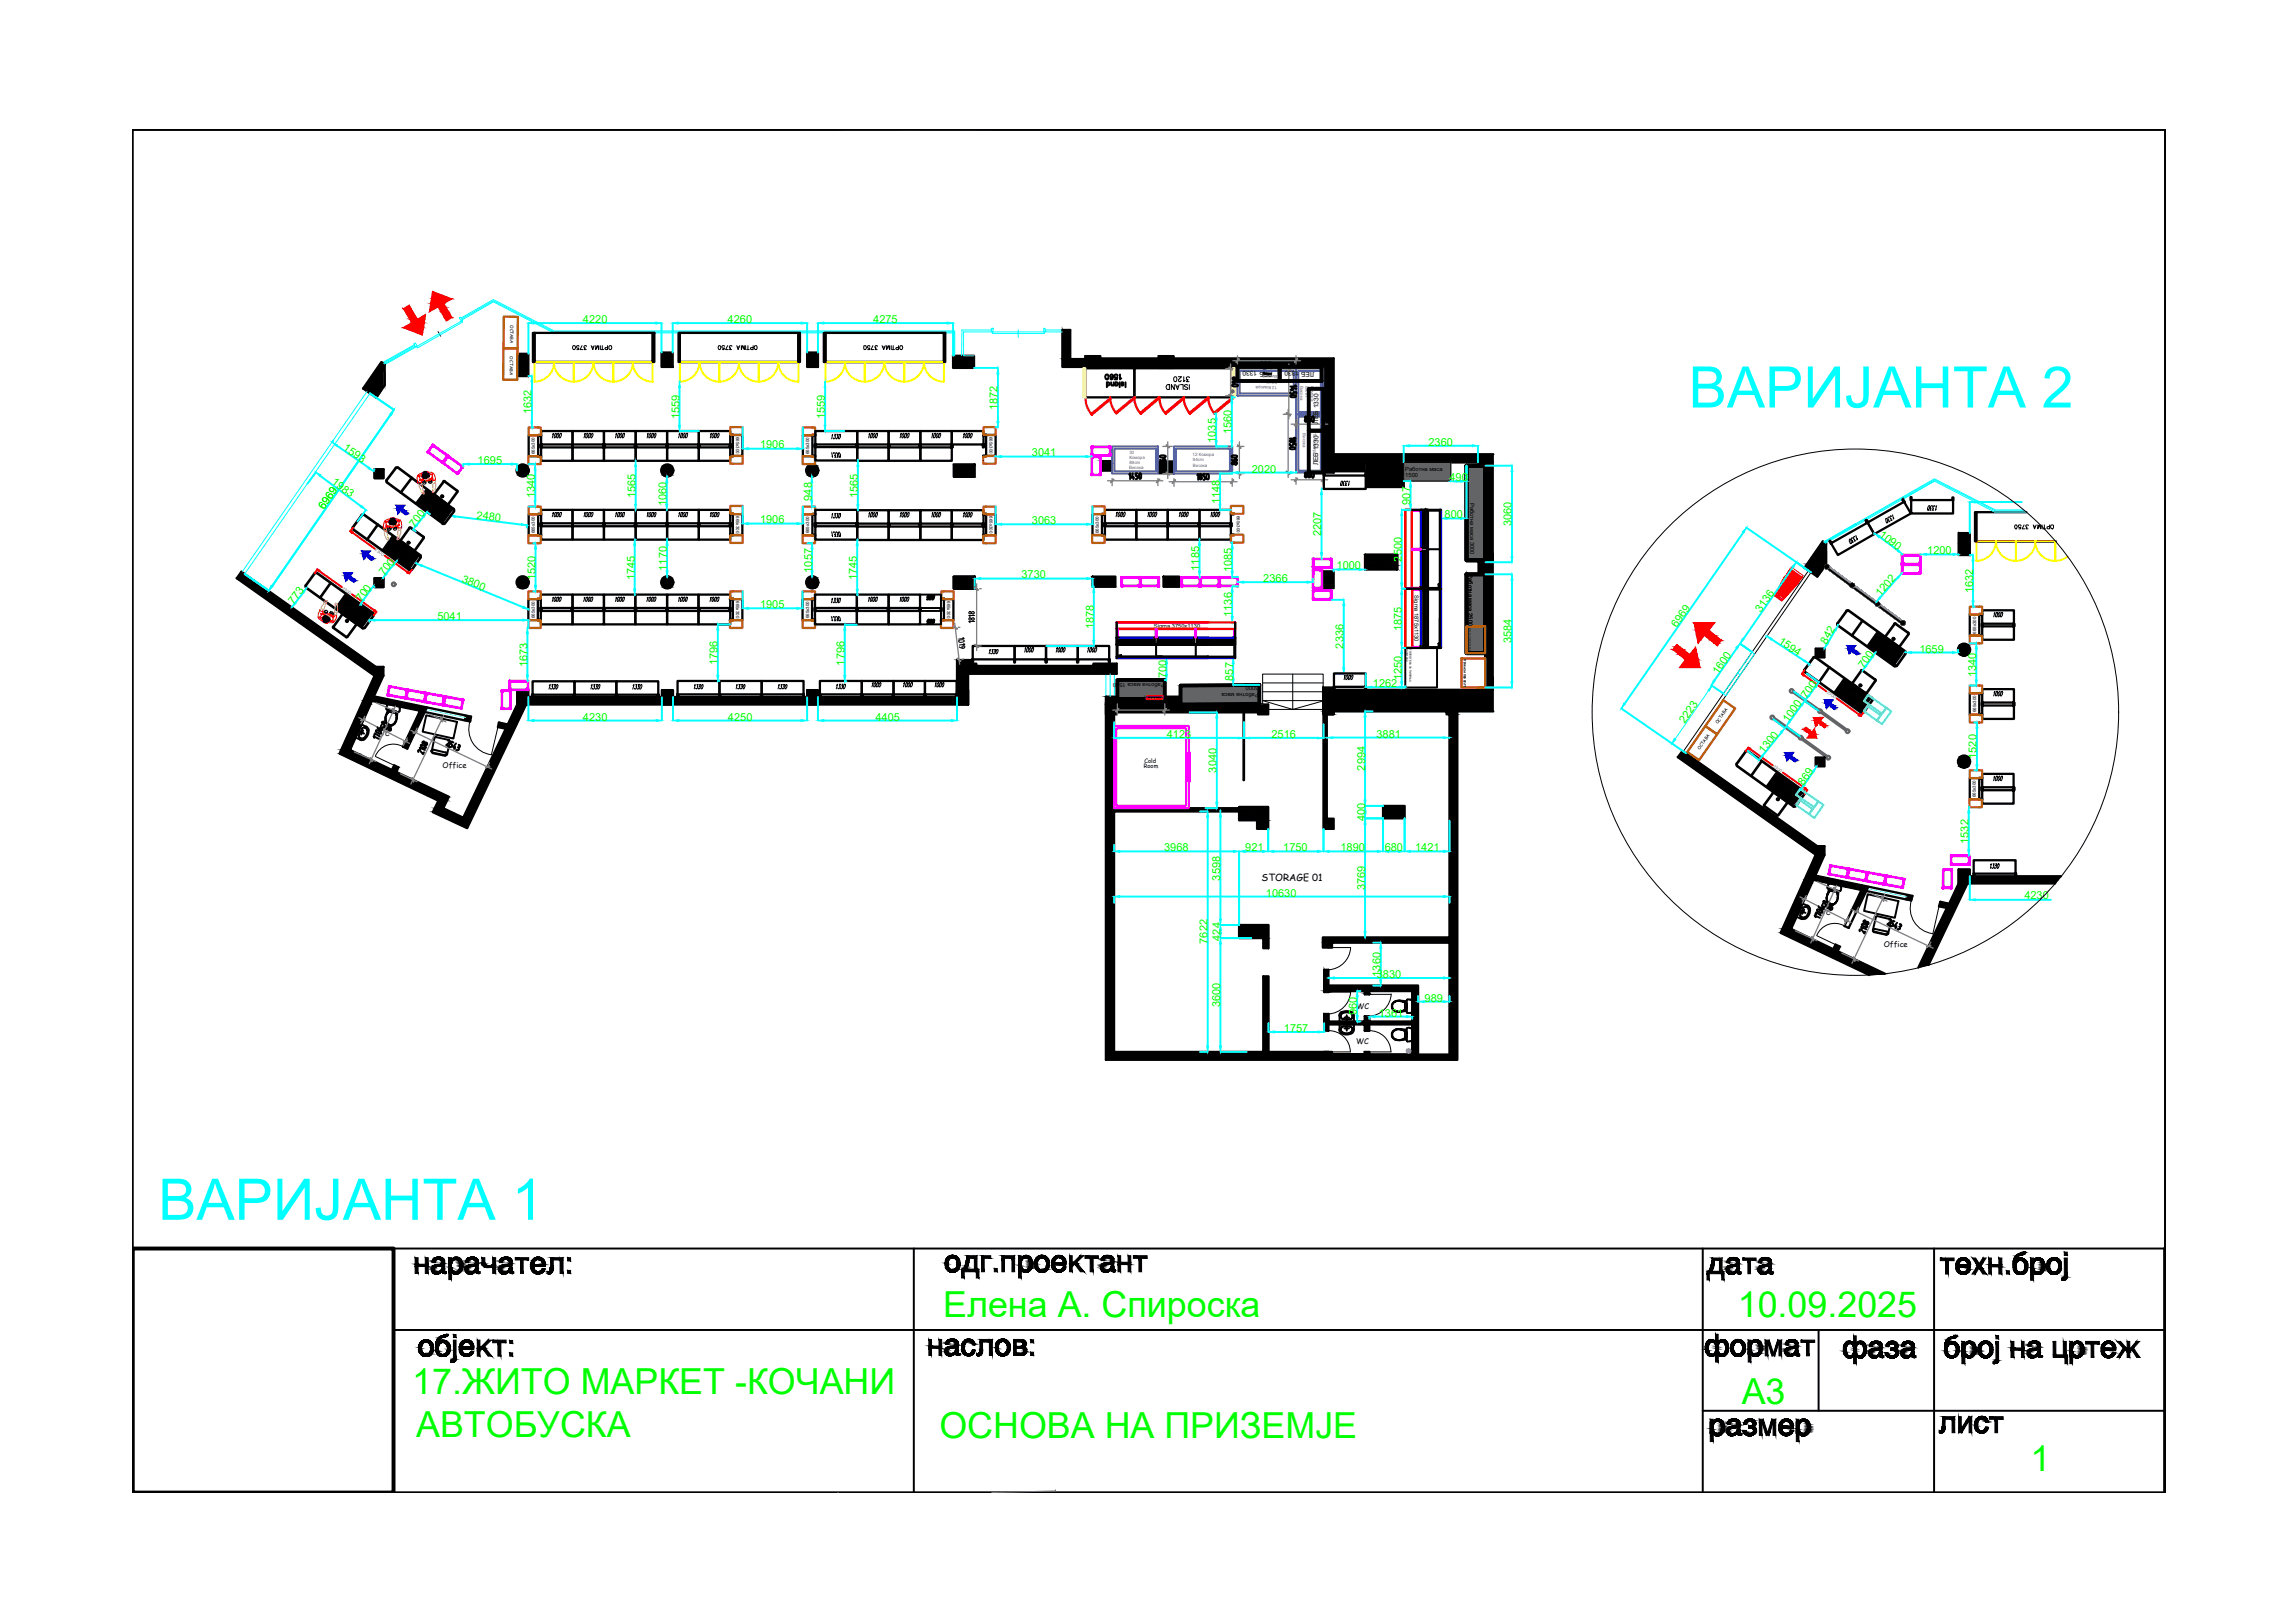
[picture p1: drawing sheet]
<svg xmlns="http://www.w3.org/2000/svg" width="297mm" height="210mm" viewBox="0 0 297 210" stroke-linecap="round" stroke-linejoin="round" font-family="sans-serif">
<defs><g id="words">
<g font-size="7.4" fill="#0ff">
<text x="218.5" y="52.7">ВАРИЈАНТА 2</text>
<text x="20.5" y="157.8">ВАРИЈАНТА 1</text>
</g>
<g font-size="4.6" fill="#0f0">
<text x="122" y="170.5">Eлена А. Спироска</text>
<text x="224.8" y="170.4">10.09.2025</text>
<text x="53.3" y="180.4">17.ЖИТО МАРКЕТ -КОЧАНИ</text>
<text x="53.8" y="186">АВТОБУСКА</text>
<text x="225.3" y="181.6">A3</text>
<text x="121.5" y="186">ОСНОВА НА ПРИЗЕМЈЕ</text>
<text x="262.7" y="190.4">1</text>
</g>
<g font-size="1.4" fill="#0f0">
<text x="75.4" y="41.8">4220</text>
<text x="94.1" y="41.8">4260</text>
<text x="113" y="41.8">4275</text>
<text x="68.8" y="53.6" transform="rotate(-90 68.8 53.6)">1632</text>
<text x="129.1" y="53.1" transform="rotate(-90 129.1 53.1)">1872</text>
<text x="44.3" y="58.2" transform="rotate(35 44.3 58.2)">1593</text>
<text x="87.9" y="54.2" transform="rotate(-90 87.9 54.2)">1559</text>
<text x="98.3" y="58">1906</text>
<text x="106.7" y="54.2" transform="rotate(-90 106.7 54.2)">1559</text>
<text x="133.5" y="59">3041</text>
<text x="157.3" y="57.3" transform="rotate(-90 157.3 57.3)">1035</text>
<text x="159.3" y="56.2" transform="rotate(-90 159.3 56.2)">1560</text>
<text x="184.8" y="57.7">2360</text>
<text x="42.8" y="62.6" transform="rotate(37 42.8 62.6)">1983</text>
<text x="61.8" y="60.1">1695</text>
<text x="69.2" y="64.5" transform="rotate(-90 69.2 64.5)">1340</text>
<text x="82.2" y="64.5" transform="rotate(-90 82.2 64.5)">1565</text>
<text x="86.2" y="65.5" transform="rotate(-90 86.2 65.5)">1060</text>
<text x="105" y="64.8" transform="rotate(-90 105 64.8)">948</text>
<text x="111" y="64.5" transform="rotate(-90 111 64.5)">1565</text>
<text x="157.8" y="65.3" transform="rotate(-90 157.8 65.3)">1148</text>
<text x="162" y="61.2">2020</text>
<text x="182.4" y="65.3" transform="rotate(-90 182.4 65.3)">907</text>
<text x="187.5" y="62.3">490</text>
<text x="41.9" y="66" transform="rotate(-56 41.9 66)">6969</text>
<text x="53.6" y="68.3" transform="rotate(-51 53.6 68.3)">700</text>
<text x="61.6" y="67.1" transform="rotate(7 61.6 67.1)">2480</text>
<text x="98.3" y="67.7">1906</text>
<text x="133.5" y="67.8">3063</text>
<text x="170.9" y="69.4" transform="rotate(-90 170.9 69.4)">2207</text>
<text x="186.9" y="67">800</text>
<text x="195.6" y="68.1" transform="rotate(-90 195.6 68.1)">3060</text>
<text x="243" y="69.4" transform="rotate(37 243 69.4)">1090</text>
<text x="249.3" y="71.7">1200</text>
<text x="46.8" y="78" transform="rotate(-54 46.8 78)">700</text>
<text x="49.7" y="74.6" transform="rotate(-51 49.7 74.6)">700</text>
<text x="59.7" y="75.3" transform="rotate(22 59.7 75.3)">3800</text>
<text x="69.3" y="75" transform="rotate(-90 69.3 75)">1520</text>
<text x="82.1" y="75" transform="rotate(-90 82.1 75)">1745</text>
<text x="86.3" y="73.9" transform="rotate(-90 86.3 73.9)">1170</text>
<text x="105.1" y="74.1" transform="rotate(-90 105.1 74.1)">1057</text>
<text x="110.9" y="75" transform="rotate(-90 110.9 75)">1745</text>
<text x="132.2" y="74.8">3730</text>
<text x="155.1" y="73.9" transform="rotate(-90 155.1 73.9)">1185</text>
<text x="159.4" y="74.1" transform="rotate(-90 159.4 74.1)">1085</text>
<text x="163.4" y="75.3">2366</text>
<text x="172.9" y="73.7">1000</text>
<text x="181.3" y="72.7" transform="rotate(-90 181.3 72.7)">2500</text>
<text x="243.3" y="77.2" transform="rotate(-49 243.3 77.2)">1202</text>
<text x="255.3" y="76.8" transform="rotate(-90 255.3 76.8)">1632</text>
<text x="38" y="78.3" transform="rotate(-52 38 78.3)">773</text>
<text x="56.6" y="80.2">5041</text>
<text x="98.3" y="78.7">1905</text>
<text x="141.5" y="81.4" transform="rotate(-90 141.5 81.4)">1878</text>
<text x="159.4" y="79.8" transform="rotate(-90 159.4 79.8)">1136</text>
<text x="173.8" y="83.9" transform="rotate(-90 173.8 83.9)">2336</text>
<text x="181.3" y="81.6" transform="rotate(-90 181.3 81.6)">1875</text>
<text x="195.6" y="83.2" transform="rotate(-90 195.6 83.2)">3584</text>
<text x="216.9" y="81.3" transform="rotate(-55 216.9 81.3)">6969</text>
<text x="227.8" y="79.3" transform="rotate(-55 227.8 79.3)">3136</text>
<text x="230" y="83.2" transform="rotate(33 230 83.2)">1594</text>
<text x="236.3" y="83.4" transform="rotate(-60 236.3 83.4)">842</text>
<text x="68.2" y="86.3" transform="rotate(-90 68.2 86.3)">1673</text>
<text x="92.8" y="86.1" transform="rotate(-90 92.8 86.1)">1796</text>
<text x="109.2" y="86.1" transform="rotate(-90 109.2 86.1)">1796</text>
<text x="150.9" y="87.8" transform="rotate(-90 150.9 87.8)">700</text>
<text x="159.5" y="88.1" transform="rotate(-90 159.5 88.1)">857</text>
<text x="177.6" y="88.9">1262</text>
<text x="181.3" y="88" transform="rotate(-90 181.3 88)">1250</text>
<text x="222.3" y="87.3" transform="rotate(-55 222.3 87.3)">1600</text>
<text x="241.1" y="86.6" transform="rotate(-54 241.1 86.6)">700</text>
<text x="248.3" y="84.4">1659</text>
<text x="255.7" y="87.6" transform="rotate(-90 255.7 87.6)">1340</text>
<text x="75.4" y="93.2">4230</text>
<text x="94.2" y="93.2">4250</text>
<text x="113.3" y="93.2">4405</text>
<text x="150.9" y="95.5">4123</text>
<text x="164.5" y="95.5">2516</text>
<text x="178.1" y="95.4">3881</text>
<text x="218" y="93.8" transform="rotate(-56 218 93.8)">2223</text>
<text x="231.3" y="93.6" transform="rotate(-54 231.3 93.6)">1000</text>
<text x="233.7" y="90.4" transform="rotate(-54 233.7 90.4)">700</text>
<text x="157.4" y="100" transform="rotate(-90 157.4 100)">3040</text>
<text x="176.6" y="99.7" transform="rotate(-90 176.6 99.7)">2994</text>
<text x="228.2" y="97.6" transform="rotate(-51 228.2 97.6)">1300</text>
<text x="233.3" y="101.7" transform="rotate(-55 233.3 101.7)">869</text>
<text x="255.7" y="98.2" transform="rotate(-90 255.7 98.2)">1520</text>
<text x="176.6" y="106.2" transform="rotate(-90 176.6 106.2)">400</text>
<text x="150.6" y="110.2">3968</text>
<text x="157.8" y="113.9" transform="rotate(-90 157.8 113.9)">3598</text>
<text x="161.1" y="110.2">921</text>
<text x="166" y="110.2">1750</text>
<text x="173.4" y="110.2">1890</text>
<text x="179.1" y="110.2">680</text>
<text x="183.1" y="110.2">1421</text>
<text x="254.7" y="109.2" transform="rotate(-90 254.7 109.2)">1532</text>
<text x="163.8" y="116">10630</text>
<text x="176.6" y="115.2" transform="rotate(-90 176.6 115.2)">3769</text>
<text x="261.9" y="116.4">4230</text>
<text x="156.2" y="122.1" transform="rotate(-90 156.2 122.1)">7622</text>
<text x="157.9" y="121.7" transform="rotate(-90 157.9 121.7)">424</text>
<text x="157.8" y="130.3" transform="rotate(-90 157.8 130.3)">3600</text>
<text x="175.5" y="131.4" transform="rotate(-90 175.5 131.4)">960</text>
<text x="178.1" y="126.5">3830</text>
<text x="178.4" y="131.6">1361</text>
<text x="178.6" y="126.4" transform="rotate(-90 178.6 126.4)">1360</text>
<text x="184.3" y="129.6">989</text>
<text x="166.1" y="133.5">1757</text>
</g>
<text font-size="1.3" x="163.2" y="114.1">STORAGE 01</text>
<g font-size="1">
<text x="48.8" y="95.2">WC</text>
<text x="57.3" y="99.4">Office</text>
<text x="235.2" y="118.4">WC</text>
<text x="243.7" y="122.6">Office</text>
<text x="175.5" y="130.6">WC</text>
<text x="175.5" y="135.2">WC</text>
</g>
<g font-size=".9">
<text x="164.6" y="48.1" transform="rotate(180 164.6 48.1)">ЛЕБ 1330</text>
<text x="170" y="48.1" transform="rotate(180 170 48.1)">ЛЕБ 1330</text>
<text x="170.6" y="52.9" transform="rotate(-90 170.6 52.9)">1330</text>
<text x="170.5" y="54.8" transform="rotate(-90 170.5 54.8)">ЛЕБ</text>
<text x="170.5" y="60.2" transform="rotate(-90 170.5 60.2)">ЛЕБ 1330</text>
</g>
<g font-size=".8">
<text x="148" y="99.4" transform="rotate(-1 148 99.4)">Room</text>
<text x="148.1" y="98.7" transform="rotate(-2 148.1 98.7)">Cold</text>
</g>
<g font-size=".7">
<text x="181.8" y="60.9">Работна маса</text>
<text x="181.8" y="61.8">1500</text>
<text x="190.2" y="65.1" transform="rotate(90 190.2 65.1)">Работна маса 3000</text>
<text x="183" y="77" transform="rotate(90 183 77)">Sigma 1875x1130</text>
<text x="190" y="74.3" transform="rotate(90 190 74.3)">Работна маса 2500</text>
<text x="149.3" y="81.2">Sigma 3750x1130</text>
<text x="150.7" y="88.4" transform="rotate(180 150.7 88.4)">Работна маса 1500</text>
<text x="162.8" y="88.8" transform="rotate(180 162.8 88.8)">3000</text>
<text x="162.8" y="89.7" transform="rotate(180 162.8 89.7)">Работна маса</text>
</g>
<g font-size=".6">
<text x="65.9" y="46.1" transform="rotate(89 65.9 46.1)">ОСТАВА</text>
<text x="66" y="42.1" transform="rotate(89 66 42.1)">ОСТАВА</text>
<text x="69.2" y="58.8" transform="rotate(-90 69.2 58.8)">665x300</text>
<text x="95.2" y="56.5" transform="rotate(90 95.2 56.5)">665x300</text>
<text x="104.7" y="58.8" transform="rotate(-90 104.7 58.8)">665x300</text>
<text x="128" y="56.5" transform="rotate(90 128 56.5)">665x300</text>
<text x="69.2" y="69" transform="rotate(-90 69.2 69)">665x300</text>
<text x="95.2" y="66.8" transform="rotate(90 95.2 66.8)">665x300</text>
<text x="104.7" y="69" transform="rotate(-90 104.7 69)">665x300</text>
<text x="128" y="66.8" transform="rotate(90 128 66.8)">665x300</text>
<text x="142.1" y="69" transform="rotate(-90 142.1 69)">665x300</text>
<text x="160" y="66.7" transform="rotate(90 160 66.7)">665x300</text>
<text x="95.2" y="77.8" transform="rotate(90 95.2 77.8)">665x300</text>
<text x="122.5" y="77.8" transform="rotate(90 122.5 77.8)">665x300</text>
<text x="69.2" y="80" transform="rotate(-90 69.2 80)">665x300</text>
<text x="104.7" y="80" transform="rotate(-90 104.7 80)">665x300</text>
<text x="255.7" y="82" transform="rotate(-90 255.7 82)">665x300</text>
<text x="222.2" y="93.8" transform="rotate(-57 222.2 93.8)">ОСТАВА</text>
<text x="255.7" y="92.2" transform="rotate(-90 255.7 92.2)">665x300</text>
<text x="219.9" y="97.1" transform="rotate(-56 219.9 97.1)">ОСТАВА</text>
<text x="255.6" y="103.2" transform="rotate(-90 255.6 103.2)">665x300</text>
</g>
<g font-size=".6" fill="#4554a5">
<text x="165.2" y="49.9" transform="rotate(180 165.2 49.9)">12 Комора</text>
<text x="165.2" y="49.3" transform="rotate(180 165.2 49.3)">94cm</text>
<text x="165.2" y="48.6" transform="rotate(180 165.2 48.6)">Висока</text>
<text x="168.2" y="49.9" transform="rotate(90 168.2 49.9)">Висока</text>
<text x="168.9" y="49.9" transform="rotate(90 168.9 49.9)">89cm</text>
<text x="169.6" y="49.9" transform="rotate(90 169.6 49.9)">Комора</text>
<text x="170.3" y="49.9" transform="rotate(90 170.3 49.9)">30</text>
<text x="146.1" y="58.7">30</text>
<text x="146.1" y="59.4">Комора</text>
<text x="154.3" y="59">12 Комора</text>
<text x="154.3" y="59.7">94cm</text>
<text x="168.6" y="56.1" transform="rotate(90 168.6 56.1)">Висока</text>
<text x="169.2" y="56.1" transform="rotate(90 169.2 56.1)">94cm</text>
<text x="169.9" y="56" transform="rotate(90 169.9 56)">12 Комора</text>
<text x="146.1" y="60.7">Висока</text>
<text x="146.1" y="60.1">89cm</text>
<text x="154.3" y="60.4">Висока</text>
</g>
<g font-size=".5">
<text x="48.5" y="71.2" transform="rotate(36 48.5 71.2)">2300</text>
<text x="44.3" y="76.2" transform="rotate(36 44.3 76.2)">2300</text>
<text x="236.3" y="89.6" transform="rotate(36 236.3 89.6)">2300</text>
<text x="229.4" y="99.3" transform="rotate(36 229.4 99.3)">2300</text>
</g>
<text font-size=".4" x="148" y="90.3">Осигурувачи</text>
<g font-size=".3">
<text x="181.9" y="83.9" transform="rotate(90 181.9 83.9)">1000/1000</text>
<text x="182.4" y="84" transform="rotate(90 182.4 84)">ТОПЛОТЕКА ЗА ПИЛИЊА</text>
<text x="189.4" y="85.3" transform="rotate(90 189.4 85.3)">ПЕЧКА ЗА ЛЕБ 92/75</text>
</g>
<text font-size=".2" x="190.1" y="81" transform="rotate(90 190.1 81)">ПЕЧКА ЗА ПИЛИЊА 850/600</text>
</g></defs>
<!-- layer: 0 -->
<g fill="none" stroke="#000" stroke-width=".25">
<path d="M17.2 16.8h262.9v176.4h-262.9zM17.2 16.8h262.9M50.9 16.8h.1M118.2 16.8h.1M220.3 16.8h.1M250.2 16.8h.1M280.1 16.8h.1M280.1 16.8v176.4M126 47.2v.4M143.1 48.5h.1a.34 .34 0 0 1 .2 .3 .34 .34 0 0 1-.2 .3h-.1l-.1-.3zM143.2 49.6a.2 .2 0 0 1 .3-.1 .2 .2 0 0 1 0 .3 .2 .2 0 0 1-.3 0M143.2 49.5v.6"/>
<path d="M143.7 49.5l.1 .4 .3-.1M144 48.7a.19 .19 0 0 1-.2 .1 .19 .19 0 0 1-.1-.2 .19 .19 0 0 1 .3-.1l-.1 .6h-.2v-.1M144.1 49.5v.4M144.3 49.6a.2 .2 0 0 1 .3-.1 .2 .2 0 0 1 0 .3 .2 .2 0 0 1-.3 0M144.3 49.5v.4M144.6 48.6a.22 .22 0 0 0-.3-.1 .22 .22 0 0 0-.1 .3 .22 .22 0 0 0 .4 0l-.1 .3h-.3M144.9 49.5v.6M144.9 48.5v.6l.2-.1M145.4 49.6l-.2-.1h-.1v.1l.3 .2-.2 .1-.1-.1M145.6 49.5v.6M119 78.7h.1v.4h2.6v-.4h.1v.4h-.1v1.7h-2.7zM119 78.7v.4h.1v-.4h2.6v.4h.1v-.4h-.1v-1.8h-2.7v2.2h.1v-.4"/>
<path d="M119 79.1v-.4h.1v.4M120.2 77.1a.18 .18 0 0 0-.2 .1 .18 .18 0 0 0 .1 .2h.1l-.1 .2h-.2M120.6 77.2l-.1 .2h-.2v-.1l.2-.3a.35 .35 0 0 1-.2 .6v-.1M120.8 77.2l-.1 .2-.1-.2 .2-.2a.46 .46 0 0 1-.2 .6v-.1M184.6 66v17.8M236.4 73.5l3 2.3M239.7 76l3 2.2M243 78.4l3 2.2M45.9 94.4l1.2 .5M47 94.5l-.3 .6M47.2 95.7l-.2 .1-.4-.1M47.3 94.2l.2 .3"/>
<path d="M47.3 94.2a.31 .31 0 0 0-.5 .2l-.3 .7a.34 .34 0 0 0 .2 .5M47.4 94l.2 .3 .1 .2M47.4 94.1l-.6-.3-.8 1.6 .6 .3M47.5 94.5a.87 .87 0 0 1-.8 1M47.7 94.5a1.33 1.33 0 0 1-.5 1.1M49.9 93.4l.2 .3 .3 .1a.62 .62 0 0 1-.5-.4zM50 92.5l-.1 .9v-.5zM50.1 92.4l-.1 .1 .1-.1M50.1 91.2l.1-.1 1.5 .3v.7h-.3l-.7-.2-.6-.1-.1-.3zM50.2 91.8l-.3 .9M50.3 92.1l-.2 .3 .2-.3 1 .2v.7l.1-.9M50.7 91.9h.1"/>
<path d="M50.7 91.9l.2 .1M50.8 91.9h.1M50.9 92h.1M51.2 92.3a1.04 1.04 0 0 1-.8 1.5 .81 .81 0 0 0 .9-.8M55.1 92.6l4 .8-.4 2.2-4-.9zM55.8 97.2l.2 .2M55.8 97.1l.2 .2M56 97.4l1.6 .3M56 97.5l1.6 .3M56.1 97l-.3 .2M56.1 97l1.6 .4M56.2 95.5l-.3 1.6"/>
<path d="M56.4 95.4l-.2 .1M56.5 95.4l1.5 .3M57.7 97.4l.1 .2M57.8 97.5l-.2 .2M57.8 97.6l-.2 .2M57.9 97.6h-.1M58 95.7l.1 .3M58.2 96l-.3 1.6M120.2 80.3v-.1a.18 .18 0 0 0-.2 .1 .18 .18 0 0 0 .1 .2h.1l-.1 .3h-.2M120.6 80.4l-.2 .1a.17 .17 0 0 1-.1-.2 .17 .17 0 0 1 .2-.1v.3l-.2 .3v-.1M120.8 80.4v.1a.17 .17 0 0 1-.2-.2 .17 .17 0 0 1 .2-.1h.1l-.1 .4-.1 .2-.1-.1M144.5 83.3h15"/>
<path d="M181.8 83.8h4.1v5.2h-4.1zM232.4 117.6l1.2 .5M233.4 117.7l-.2 .6M233.5 118.7h-.3M233.8 117.4l.2 .3M233.8 117.4a.3 .3 0 0 0-.6 .1l-.3 .7a.32 .32 0 0 0 .3 .5M233.8 117.2l-.6-.2-.8 1.6 .7 .3M233.8 117.2l.2 .1 .2 .4M234 117.7a1.16 1.16 0 0 1-.5 1M234.2 117.7a1.02 1.02 0 0 1-1.1 1.2M236.4 115.9a.83 .83 0 0 0 .7 1.1 .76 .76 0 0 1-.7-1.1zM236.6 114.4l.1-.1 1.5 .3v.2a.35 .35 0 0 1 0 .4 .35 .35 0 0 1-.5 .1l-1.2-.3-.1-.2z"/>
<path d="M236.6 115l-.2 .9 .2-.5-.2 .5M236.8 115.3l-.2 .1 .1-.1 1 .2 .1 .5-.2-.5M237.1 117l.3-.1zM237.2 115.1h.1M237.3 115.1h.1M237.4 116.9l.1-.1-.1 .1M237.7 116.5l-.2 .3zM237.9 115.3l-.2 1.2 .1-.3M241.6 115.7l4 .9-.5 2.2-3.9-.9zM242.7 118.7l-.4 1.7 .2-.2 1.6 .4M242.9 118.6l-.3 .1M242.9 118.6l1.6 .3"/>
<path d="M244.5 118.9l.1 .2M244.7 119.2l-.4 1.6M173.3 133.2l.1 .4 .2 .1M173.3 131.5v.7h1.9v-.7M173.3 133.3v-.7h1.9v.7M173.5 131.5v.2a.25 .25 0 0 0 .3 .2h.8a.31 .31 0 0 0 .3-.4M173.5 133.3a.37 .37 0 0 1 .3-.5l.9 .1a.26 .26 0 0 1 .2 .4M173.5 131.5a.84 .84 0 0 1 1.4 0M173.5 133.2l.2 .3M173.6 133h.1M173.6 130.9l-.2 .2-.1 .4M173.6 131a1.33 1.33 0 0 1 1.2 0"/>
<path d="M173.7 133.6a1.16 1.16 0 0 0 1.1 0M173.9 131.7h.6M173.9 133.1h.6M174.2 131.4v2M174.9 130.9l.1 .2 .2 .4M174.9 133.2l-.1 .3M175.2 133.2a.92 .92 0 0 1-1.3 .6l-.3-.1M180.2 129.9l.1-.2a.72 .72 0 0 0-.1 .8 .72 .72 0 0 0 .7 .4h.2a.77 .77 0 0 1-.8-.2 .77 .77 0 0 1-.1-.8zM180.3 129.7l.3-.2h.1zM180.3 133.4l.2-.1a1.15 1.15 0 0 1 1.1 0 1.21 1.21 0 0 0-1.4 .2 .72 .72 0 0 0 .7 1.1h.2a.76 .76 0 0 1-.9-.3 .76 .76 0 0 1 .1-.9zM180.7 129.5h.4l.5 .2zM181.1 129.5l.9 .1"/>
<path d="M181.1 133.2l.9 .1M181.8 129.8l-.2-.1h.2v1l-.7 .2 .9-.1M181.8 133.5l-.2-.2 .2 .1v1l-.7 .2 .9-.1M181.8 130.7l-.7 .2M181.8 134.4l-.7 .2M182 129.4l.2-.1 .5 .1v1.6l-.3 .1a.35 .35 0 0 1-.4-.1 .35 .35 0 0 1 0-.5zM182 130.3h.1M182 130.1v.2M182 133.1l.3-.1 .4 .1v1.5l-.3 .1a.33 .33 0 0 1-.4 0 .33 .33 0 0 1 0-.5zM182 134h.1M182 133.8v.2M182 133.9h.1"/>
<path d="M182 130.2h.1M242.3 120.4l.2 .2M242.3 120.3l.2 .2M242.5 120.6l1.5 .4 .2-.2M242.5 120.6l1.6 .3M244.1 120.6l.1 .2M244.3 120.7l-.2 .2M244.3 120.8h.1M17.2 161.6h262.9M50.9 172.1h229.2M50.9 161.6v31.6M118.2 161.6v31.6"/>
<path d="M220.3 161.6v31.6M235.3 172.1v10.5M250.2 161.6v31.6M280.1 161.6h.1M17.2 193.2h262.9M220.3 182.6h59.8M280.1 193.2h.1"/>
<circle cx="236.3" cy="73.3" r=".19"/>
<circle cx="236.3" cy="73.3" r=".11"/>
<circle cx="239.6" cy="75.7" r=".19"/>
<circle cx="239.6" cy="75.7" r=".11"/>
<circle cx="242.9" cy="78.2" r=".19"/>
<circle cx="242.9" cy="78.2" r=".11"/>
<circle cx="46.8" cy="94.8" r=".06"/>
<circle cx="246.2" cy="80.6" r=".19"/>
<circle cx="246.2" cy="80.6" r=".11"/>
<circle cx="233.3" cy="118" r=".06"/>
<circle cx="174.2" cy="131.7" r=".06"/>
<circle cx="174.2" cy="133.1" r=".06"/>
</g>
<!-- layer: vrati -->
<path d="M108.4 16.8l9.4 .1 10.5-.1M108.4 193.2h.1M136.6 192.9h.1M136.6 192.9l-8.3 .3" fill="none" stroke="#767676" stroke-width=".13"/>
<!-- layer: 0 -->
<g fill="none" stroke="#000" stroke-width=".13">
<path d="M280.1 16.8h.1M74.9 44.8a.17 .17 0 0 0-.2 0 .17 .17 0 0 0-.1 .2 .17 .17 0 0 0 .3 0v.2h-.3M75.3 44.7l-.3 .5h.4M75.9 44.8l-.1-.1-.2 .1v.2h.1l-.1 .2h.2M76.5 44.7l.2 .5 .2-.5M76.6 44.9h.2M77.1 44.7v.5l.2-.5 .2 .5v-.5M77.7 44.7v.5M77.8 45.2h.3M77.9 44.7v.5M78.6 44.7v.5h-.3v-.2h.3M78.9 44.7a.23 .23 0 0 1 .3 .3 .23 .23 0 0 1-.4 .1z"/>
<path d="M93.8 44.8a.2 .2 0 0 0-.3-.1 .2 .2 0 0 0-.1 .3 .2 .2 0 0 0 .3 0v.2h-.2M94.1 44.7l-.2 .5h.3M94.7 44.8a.16 .16 0 0 0-.3 0 .16 .16 0 0 0 .1 .2l-.1 .2h.2M95.3 44.7l.2 .5 .2-.5M95.4 44.9h.2M95.9 44.7v.5l.2-.5 .2 .5v-.5M96.5 44.7v.5M96.6 45.2h.3M96.8 44.7v.5M97.4 44.7v.5h-.3v-.2h.3M97.6 44.8l.1-.1a.23 .23 0 0 1 .3 .3 .23 .23 0 0 1-.3 .2l-.1-.2zM111.8 44.7a.24 .24 0 0 1 .3 .3 .24 .24 0 0 1-.3 .2z"/>
<path d="M112.6 44.8a.17 .17 0 0 0-.3 0 .17 .17 0 0 0 0 .2 .17 .17 0 0 0 .2 0v.2h-.2M112.9 44.7l-.2 .5h.4M113.5 44.8a.16 .16 0 0 0-.2 0 .16 .16 0 0 0 .1 .2l-.2 .2h.3M114.1 44.7l.2 .5 .2-.5M114.2 44.9h.3M114.7 44.7v.5l.2-.5 .2 .5v-.5M115.3 44.7v.5M115.4 45.2h.3M115.6 44.7v.5M116.2 44.7v.5h-.3v-.2h.3M116.5 44.7a.23 .23 0 0 1 .3 .3 .23 .23 0 0 1-.4 .1zM127.2 59.6h.1"/>
<path d="M150.9 49.9l.4-.1v.6l-.4-.1v-.1zM151.9 49.8v.6l-.4-.6v.6M151.9 48.8h.1a.32 .32 0 0 1 .3 .3 .32 .32 0 0 1-.3 .3l-.2-.3zM152.1 49.8l.2 .6 .3-.6M152.2 50h.3M152.4 48.8h.5l-.4 .3v.2l.2 .1 .1-.2M152.7 49.8h.4v.6M153.1 48.8v.6l.2-.1M153.7 49.9l-.2-.1-.3 .1 .1 .1 .4 .2-.2 .2-.3-.1M153.9 48.9a.2 .2 0 0 0-.3-.2 .2 .2 0 0 0-.1 .3 .2 .2 0 0 0 .2 .1l-.2 .3h.3M153.9 49.8v.6M181.6 59.8h6.1v2.5h-6.1z"/>
<path d="M125.8 80l-.1 .1 .1 .1M125.8 79.1l-.1 .2 .1 .1M125.8 80h.1M125.8 79.2h.1M125.9 80l.2 .1-.3 .1M125.9 79.1l.2 .2-.3 .1M126.1 79.7h-.8l.2 .1M260.7 67.9a.23 .23 0 0 1 .3 .3 .23 .23 0 0 1-.3 .2l-.1-.2zM261.5 68a.19 .19 0 0 0-.3-.1 .19 .19 0 0 0-.1 .2 .19 .19 0 0 0 .3 .2v-.1v.2h-.2M261.9 67.9l-.3 .5h.3M262.4 68a.17 .17 0 0 0-.2 0 .17 .17 0 0 0-.1 .2h.1l-.1 .2h.3M263 67.9l.2 .5 .2-.5"/>
<path d="M263.1 68.1h.2M263.6 67.9v.5l.2-.5 .2 .5v-.5M264.2 67.9v.5M264.3 68.4h.4M264.5 67.9v.5M265.2 67.9v.5h-.4v-.2l.4-.1M265.3 68l.2-.1a.25 .25 0 0 1 .2 .3 .25 .25 0 0 1-.3 .2l-.1-.2zM124.1 82.9v.1M124.1 83.7l.4 .1M124.6 82.5l.1 .1-.7 .1M124.6 83.6l-.1 .1v.2h.2M124.7 83.3l.1 .1-.7 .1"/>
<path d="M124.7 83.6l.1 .1-.1 .1M124.7 82.9v.1M124.7 82.8l-.7 .1M124.7 83.6h-.1M124.7 83l-.6 .1M126.1 80.4h-.8l.2 .2M146.9 91.1l.1-.2v.8M147.2 91.7h.1M147.3 91.3l.2 .1M147.4 90.9h-.2v.4h.1M147.5 91.4l-.2 .2M147.7 90.9v.7"/>
<path d="M147.7 91h.1M147.7 91.6h.1M147.8 90.9v.7M148.1 90.9v.7M148.2 91h.1M148.2 91.6h.1M148.3 90.9v.7"/>
<circle cx="74.3" cy="45" r=".24"/>
<circle cx="93.1" cy="45" r=".23"/>
<circle cx="125.5" cy="79.3" r=".15"/>
<circle cx="125.5" cy="80.1" r=".15"/>
<circle cx="240" cy="92.2" r="34.1"/>
</g>
<g fill="#636466" stroke="#636466" stroke-width=".13">
<path d="M152.7 88.7l10.2-.1v.1z"/>
<path d="M152.7 88.7h10.2v2.4z"/>
<path d="M189.7 74.3l2.4 10.2v-10.2zM189.7 74.3l2.4 10.2h-2.4z"/>
<path d="M189.7 60.3l2.4 12.2v-12.2zM189.7 60.3l2.4 12.2h-2.4z"/>
<path d="M189.7 74.3l2.4 10.2v-10.2zM189.7 74.3l2.4 10.2h-2.4z"/>
<path d="M144.6 88l6.1 2.5v-2.5zM144.6 88l6.1 2.5h-6.1z"/>
<path d="M152.7 88.7v2.4h10.2zM152.7 91.1h10.2l-10.2 .1z"/>
<path d="M181.6 59.8l6.1 2.5v-2.5zM181.6 59.8l6.1 2.5h-6.1z"/>
</g>
<!-- layer: stolbovi -->
<path d="M160.1 47.5h5.5v1.8h-5.5zM165.6 47.5h5.4v1.8h-5.4zM169.3 55.7h1.9v5.5h-1.9zM169.3 50.3h1.9v5.4h-1.9zM189.7 74.3h2.4v10.2h-2.4zM189.7 60.3h2.4v12.2h-2.4zM144.6 88h6.1v2.5h-6.1zM152.7 88.7l10.2-.1v2.5l-10.2 .1zM17.2 161.6h33.7v31.6h-33.7zM280.1 161.6v31.6" fill="none" stroke="#000" stroke-width=".51"/>
<!-- layer: STOLBOVI NADVORESEN -->
<g fill="none" stroke="#000" stroke-width=".3">
<path d="M49.3 50.5l-.6 1-1.7-1.2 2.3-3.5 .5 .3v2.8l-1.1 1.6M66.9 45.8h1.5v2.9h-1.5zM85.6 45.6h1.4v1.9h-1.4zM104.4 45.6h1.4v1.9h-1.4zM123.3 46h2.7v1.6h-2.7zM140.4 46.1h2v1.5h-2zM140.4 46.5h-1.9v-3.8h-1.1v4.8h3M142.4 46.4h7.5M142.4 47.5h7.5M142.5 59.7h1.2v1.2h-1.2zM149.9 59.7h2v1.5h-2zM149.9 46.1h1.9v1.5h-1.9z"/>
<path d="M151.8 47.5h19.4v13.7h1.3v-.2h4.3M151.8 46.4h20.7v12.4h20.7M163.5 47.9v.5h1M176.8 59.8h14.4M48.5 60.7h1.1v1.2h-1.1zM48.5 74.8h1.1v1.2h-1.1zM123.4 74.6h2.7v1.6h-2.7zM123.4 60.1h2.7v1.6h-2.7zM141.3 74.6h3v1.3h-3zM150.5 74.6h2.1v1.3h-2.1zM171.2 73.9h1.3v2.2h-1.3zM176.6 71.8h4.1v1.9h-4.1v-1.9l4.1 1.9v-1.9l-4.1 1.9"/>
<path d="M176.8 63v-3.2h4.8v3.2h-4.8l4.8-3.2h-4.8l4.8 3.2M192.1 74.3v14.7h-.9v.3h-18.7M235.8 73.7l-.7 .9-1.6-1.1 2.3-3.5 .4 .3v2.7l-1.1 1.6M253.4 69h1.4v2.8h-1.4zM48.5 86.3h1.1v1.1h-1.1zM48.5 86.3v1M48.6 86.3l-17.4-12.3-.6 .8 17.9 12.6-4.6 10.1 12.8 6.1-.7 1.5 4.4 2.1 7.7-16h57.2v-4h19.2v-1.3h-3v.3h-15.2v-.3h-.7v-.5h-1.8v4.8h-18M49.6 87.4l-1.2 2.7 12.5 2.6-.1 .7-5.8-1.3M60.3 92.6l-.2 .6M66.9 89.3h1.5v1.9h-1.5zM66.9 89.3v1.9l-1.2 2.6-1.2-.3-.1 .6 1 .2-5.5 11.5-2.6-1.2 .8-1.5-6.8-3.2 .2-.6-.5-.3-.3 .6-5.4-2.5 2.8-6.4 6.2 1.3-2.2 4.6 .6 .3 2.5-5.3M68.4 90.2h17.2"/>
<path d="M85.6 89.3h1.5v1.9h-1.5zM87.1 90.2h17.3M104.4 89.3h1.4v1.9h-1.4zM123.8 89.3h1.5v1.9h-1.5zM143.1 90.9v1.5h1.4v-1.2h-1.4M144.1 92.4v12.2h16.2v-.2h3.8v2.9h-1.5v-1.1h-2.3v-1.2h-16.2v31.1h19.3v-9.7h.7v9.7h7.8M144.5 92.2h18.3M152.7 91.2h10.7M160.9 92.2v8.8v-8.8M162.8 91.2v1.2h1.3v-1.2h-11.4v-1h-2v.3h-6.2v-.3h-1.4v46.9h45.4v-45h4.7M171.2 89h1.3v3.4h-1.3zM171.2 92.4v14.9h1.3v-1.4h-.9v-13.5h.9v-.3h14.6v.3h.4v28.9h-16.4v1.3h1.2v-.6h15.2v14.5h-15.2v-.4h-.4v.4h4.7v-.4h.6v.4h5.5v-3.9h-5.5v.8h-.6"/>
<path d="M234.9 83.9h1.1v1.2h-1.1zM234.9 98h1.1v1.2h-1.1zM160.3 119.7h3.8v3h-.7v-1.3h-3.1zM178.9 104.3h2.8v1.6h-2.8zM234.9 109.5h1.1v1.1h-1.1zM234.9 110.6l-4.5 10.1 11.4 5.5M234.9 109.5v1M235.1 109.5l-17.4-12.3-.6 .8 17.8 12.6M236 110.6l-1.1 2.7 12.5 2.6-.1 .6-5.9-1.2M241.7 114.8l-2.5 5.3-.6-.3 2.2-4.6-6.2-1.3-2.9 6.3 5.5 2.6 .3-.6 .5 .3-.3 .6 6.2 2.9M246.7 115.8l-.1 .6M253.4 112.5h1.4v1.8h-1.4z"/>
<path d="M253.4 112.5v1.8l-1.2 2.7-1.2-.3-.1 .6 1 .2-3.7 7.7M254.8 113.4h11.8M265.9 114.3h-11.4l-5 10.6M171.9 131.2v1h4.7v-.7h.6v.7h5.5v-3.9h-5.5v.4h-.6v-.4h-4.7v.1h-.6v-2.9h.6v2h11.6v9M171.9 131.2h-.6v2.2h.6v-.8h4.7v.8M171.9 131.2v1M176.6 133.4h.6"/>
<circle cx="67.6" cy="75.4" r=".78"/>
<circle cx="67.6" cy="60.9" r=".78"/>
<circle cx="86.3" cy="75.4" r=".78"/>
<circle cx="86.3" cy="60.9" r=".78"/>
<circle cx="105.1" cy="60.9" r=".78"/>
<circle cx="105.1" cy="75.4" r=".78"/>
<circle cx="254.1" cy="84.1" r=".78"/>
<circle cx="254.1" cy="98.6" r=".78"/>
</g>
<!-- layer: 0 -->
<g fill="#000" stroke="#000" stroke-width=".13">
<path d="M47.3 49.9h2.5l-.3 .4zM49.3 46.8l.5 .3h-.7zM137.4 46.5h3v1zM137.4 42.7h1.1zM138.5 46.5h1.9zM176.8 59.8h4.8l-2.4 1.6zM181.6 59.8v1.6zM30.6 74.8h1.8l16.1 11.4zM31.2 74l1.2 .8h-1.8zM43.5 78.6h3.4l1.1 .8zM44.7 77l2.2 1.6h-3.4zM49.6 71.1h3.4l1.1 .8z"/>
<path d="M50.8 69.5l2.2 1.6h-3.4zM54 65.1h3.3l1.1 .8zM55.1 63.5l2.2 1.6h-3.3zM67.5 60.1h.3zM67.5 74.6h.3zM86.2 61.7h.3zM86.2 76.1h.3zM177.8 73.2l.9-.4 .9 .4zM179.6 73.2h1.1v.1zM233.8 73h2.4l-.3 .5zM235.8 70l.4 .3h-.6zM60.3 92.6l.6 .1h-.6z"/>
<path d="M60.3 92.7h.6v.5zM217.1 98h1.7l16.1 11.4zM217.7 97.2l1.1 .8h-1.7zM237.4 89.6h3.4l1.1 .8zM241.7 83.6h3.4l1.1 .7zM242.9 81.9l2.2 1.7h-3.4zM253.8 84.8h.6zM253.8 99.3h.6zM253.9 83.3h.3zM253.9 97.8h.3zM57.6 105.8h3.5l-.7 1.4zM228.7 101.7h3.3l1.2 .8z"/>
<path d="M229.8 100.1l2.2 1.6h-3.3zM239.8 117.4h.6l-.1 .3zM246.7 115.9h.7l-.1 .5zM246.7 115.8l.7 .1h-.7zM251.9 117.5h1.1l-3.5 7.4zM173.3 132.6h.9zM174.2 132.2h1zM174.2 132.6h2.4zM235.4 123.1h2.3l6.2 2.9zM237.5 122.2l.5 .3h-.7zM54.3 173.9h.4zM54.3 173.8h.5z"/>
<path d="M54.4 175.3h1.4zM54.6 173.5h1zM54.7 175.5h.8zM54.9 173.4h.5zM55 173.4h.1zM55.6 175h.4zM55.7 174.1h.3zM55.7 174.5h.4zM56 163h.7zM56 163h1.4zM56.1 164.8h.7zM56.1 163.8h1.1z"/>
<path d="M56.3 164.9h.1zM56.4 174.8h.4zM56.4 162.8h.7zM56.5 173.6h.3zM56.6 175.3h.7zM56.6 173.3h.4zM56.6 175.3h1.3zM56.7 175.4h1.2zM56.7 164.6h.4zM56.7 173.7h1.3zM56.5 162.7h.3zM56.8 173.7h1.1z"/>
<path d="M56.8 175.5h.9zM57.1 163.6h.4zM57.1 163.5h.4zM57.2 164.2h.3zM57.2 164.6h.4zM57.3 172.8h.6zM57.4 175.2l.6 .1zM57.4 175.2h.6zM57.5 173.8h.5zM57.6 175.2h.4zM57.9 174.3h.3zM58.4 163h.6z"/>
<path d="M58.4 176h.6zM58.9 164.9h.1zM59 163h.6zM59.1 164.5h.5zM59.1 164.8h.1zM59.3 164.5h.4zM59.3 163.2h.5zM59.4 174.7h.4zM59.7 175.3h1.3zM59.7 175.2h.7zM59.8 174.3l1.5 .1zM59.8 175.4h1.1z"/>
<path d="M60 175.5h.7zM60.2 173.4h.4zM60.3 175.5h.1zM60.3 173.4h.1zM60.4 163h.7zM60.4 163h1.4zM60.4 173.7h.7zM60.5 164.8h.7zM60.5 173.7h.6zM60.5 164.8h.6zM60.5 175.2h.6zM60.4 163.8h1.1z"/>
<path d="M60.7 164.9h.1zM60.8 175.1h.4zM60.9 174.9h.3zM61.1 164.6h.4zM60.9 162.7h.3zM61.4 163.6h.5zM61.5 163.5h.4zM61.5 164.2h.4zM61.5 164.6h.5zM62.4 163.7l.7 .1zM62.6 163.9h1.5zM62.7 164h1z"/>
<path d="M62.7 164h1.4zM63.7 163.7h.4zM64.8 163.8h1zM64.7 163h.7zM64.8 163h1.4zM64.9 164.8h.6zM64.8 163.8h1.1zM65.4 164.6h.5zM65.3 162.7h.2zM65.8 163.6h.4zM65.9 163.5h.3zM65.9 164.6h.5z"/>
<path d="M68.7 164.2h.4zM68.9 164.6h.7zM68.9 164.6h1.4zM69 164.7h1.2zM69 162.9h1.2zM69 163.6h1.6zM69.4 164.8h.4zM69.5 164.9h.3zM69.5 162.7h.2zM69.7 164.6h.6zM69.7 163h.6zM69.8 163.1h.5z"/>
<path d="M70.1 164.3h.4zM70.9 164.6h.6zM71 164.6h.5zM72.5 163.1l.3-.3v.3zM122.3 163.8h.4zM122.4 163h.4zM122.5 162.9h.4zM122.5 173.6h.6zM122.5 173.6h1.4zM122.5 164.4h1.4zM122.5 174.4h1.1zM122.8 173.4h.8z"/>
<path d="M122.8 175.5h.1zM123.2 175.2h.4zM123 173.3h.3zM123.3 175.1h.7zM123.4 173.6h.5zM123.5 174.1h.5zM123.6 174.1h.4zM123.6 174.8h.4zM123.6 164.2h.5zM123.8 163.2h.3zM123.9 163.6h.3zM124.4 174.1h.4z"/>
<path d="M124.5 173.9h.4zM124.6 175.2h.7zM124.7 173.6h.6zM125 175.4h.6zM125 173.4h.7zM125 163.1h.4zM125.3 175.2h.6zM125.4 175.2h.5zM125.7 175h.4zM125.8 174h.3zM126.4 162.5v.3h-.3zM126.5 175.2h.5z"/>
<path d="M126.6 175.2h.4zM128 173.7l.4-.4v.4zM128.9 175h.4zM129.1 175.2h1.3zM129.4 175.4h.7zM130.1 175h.4zM131.3 162.5v.3h-.4zM131.5 175.1h1.2zM132.2 162.8h.5zM132.2 173.7h.5zM132.4 175h.4zM132.4 162.5h.7z"/>
<path d="M132.6 164.6h.1zM132.7 162.8h.7zM132 173.6h.7zM131.5 174.5h1.2zM132.8 164.3h.5zM132.9 164.3h.5zM133 162.9h.4zM133.9 163.4h.3zM134.1 162.8h.4zM134.3 164.5h1zM134.4 162.5h.8zM134.5 164.6h.6z"/>
<path d="M134.7 162.5h.1zM135.1 164.3h.4zM135.1 162.9h.5zM135.4 163.3h.3zM135.4 163.9h.3zM135.4 163.7h.3zM136.3 164.4h1.4zM136.3 164.3h.7zM136.3 164.4h1.3zM136.4 163.4h1.5zM136.5 164.5h1zM136.6 164.6h.8z"/>
<path d="M136.8 162.5h.4zM136.9 164.6h.2zM136.9 162.5h.2zM137.1 162.8h.6zM137.1 164.3h.6zM137.4 163h.4zM137.4 164.2h.4zM137.5 164h.4zM142.6 162.7l.7 .1zM142.6 163.5h1.1zM142.8 162.6h1zM142.9 162.5h.8z"/>
<path d="M142.9 164.6h.1zM143.1 162.5h.3zM143.5 164.3h.6zM143.5 164.2h.6zM143.6 164.2h.5zM143.6 162.8h.4zM143.7 164.3h.5zM220.8 173.8h.4zM221 175.4h.8zM221.2 175.5h.4zM221.3 164.2h.3zM221.3 164.1h.3z"/>
<path d="M221.5 163.3h.3zM221.7 175.2h.8zM221.8 173.8h.6zM221.9 174.7h.4zM222.4 173.5h.9zM222.5 175.5h.6zM222.6 175.5h.4zM222.4 163.1l.4-.3v.3zM222.8 175.2h.6zM222.9 175.2h.5zM223 173.7h.5zM223.2 174h.3z"/>
<path d="M223.2 174.9h.3zM223.5 163h.7zM223.5 163h1.4zM223.6 164.8h.7zM223.6 163.8h1.1zM223.8 164.9h.1zM223.9 162.8h.7zM223.9 174.9h.4zM224 175.1h.4zM224.2 164.6h.4zM224.1 162.8h.2zM224.4 173.5h.9z"/>
<path d="M224.6 163.6h.4zM224.7 164.2h.3zM224.7 164.6h.5zM224.8 173.3h.1zM225.1 175.2h.5zM225.4 174h.3zM226.6 173.6l.5 .1zM226.6 173.6h1.1zM226.9 173.4h.6zM227.1 173.7h.7zM227.3 175.2h.5zM227.4 175.2h.4z"/>
<path d="M227.4 173.8h.5zM227.7 163h.7zM227.7 163.8h1.1zM227.9 164.9h.3zM227.9 162.8h.9zM228 164.9h.1zM228.2 162.8h.3zM228.6 164.5h.6zM228.7 163.1h.4zM228.7 163.6h.5zM228.7 173.8h.3l.4 1.3zM228.8 163.2h.3z"/>
<path d="M228.8 163.6h.4zM228.8 164.3h.4zM228.8 164.6h.5zM228.9 173.4l.1 .4h-.3zM230.5 173.4v.4h-.3zM231.1 173.6h.7zM231.2 175.5h.8zM231.2 174.4h1.1zM231.6 173.4h.5zM231.8 175.2h.4zM231.6 173.4h.3zM232.1 173.7h.5z"/>
<path d="M232.2 174.2h.4zM232.3 175.2h.4zM239.2 175.8h.1zM239.6 175.4h.8zM239.8 175.1h.4zM240.3 175.6h.8zM240.4 173.7h.7zM240.5 173.6h.5zM240.5 175.7h.3zM240.6 175.8h.2zM240.7 173.9h.6zM240.7 175.5h.5z"/>
<path d="M240.9 175.3h.4zM241 175.2h.4zM242 175.6h.9zM242 173.8h.7zM242 173.8h1.4zM242.1 175.7h.7zM242 174.6h1.1zM242.2 173.7h1zM242.3 175.8h.1zM242.4 173.6h.7zM242.7 175.5h.4zM242.5 173.6h.3z"/>
<path d="M242.9 175.4h.6zM243 174.4h.5zM243.1 174.4h.4zM243.1 175.2h.4zM243.1 175h.4zM243.1 175.5h.5zM244 175.4l.7 .1zM244.2 175.6h1.1zM244.4 173.7h.9zM244.5 173.6h.6zM244.6 175.8h.3zM244.6 174.7h.2z"/>
<path d="M244.7 175.5h.1zM244.7 175.8h.1zM244.8 173.9h.7zM244.8 173.6h.1zM245 175.4h.5zM245.1 174.8h.5zM246.2 175.6h.8zM246.1 173.8h.7zM246.2 173.8h1.3zM246.3 175.7h.6zM246.2 174.6h1.1zM246.3 173.7h1.1z"/>
<path d="M246.5 175.8h.1zM246.5 173.6h.7zM246.8 175.5h.5zM246.7 173.6h.3zM247 175.4h.6zM247.2 174.4h.4zM247.3 174.4h.3zM247.3 175.2h.3zM247.3 175h.3zM247.3 175.5h.5zM251.7 173.8h.3zM251.7 175.2h.3z"/>
<path d="M252 173.8l1.2 .1zM252 173.8h1.1zM252 175.6h1zM252.1 173.7h.9zM252.1 175.7h.8zM252.2 175.7h.6zM252.4 175.7h.1zM252.5 173h.6zM252.6 175.4h.6zM252.8 175.4h.4zM252.9 175.3h.4zM252.9 172.9h.3z"/>
<path d="M253.1 164.2h.3zM253.1 163.5h.3zM253.1 163.4h.4zM253.4 163h1.2zM253.4 163.7h1.5zM253.5 164.8h1zM253.9 164.9h.2zM253.9 162.8h.1zM254 163.1h.7zM254.1 164.6h.6zM254.1 163.1h.6zM254.2 164.6h.5z"/>
<path d="M254.2 163.1h.5zM254.2 173.8h.5zM254.3 164.6h.4zM254.7 173.8h.7zM254.9 175.4h.5zM254.9 175.7h.1zM255.2 162.8h.4l.5 .7zM255.8 163.8l.2 .3h-.4zM256.2 175.5h1.3zM256.6 175.7h.5zM257.2 174h.5zM257.2 175.3h.5z"/>
<path d="M257.4 174.2h.4zM258.1 176.1h.5zM260.7 164.7h1.3zM260.8 164.7h1.2zM260.8 163.1h1.3zM261 162.4h.7zM261.1 162.8h.6zM261.3 164.9h.1zM261.4 162.2h.6zM261.5 164.6h.6zM261.6 164.6h.5zM261.8 164.5h.4z"/>
<path d="M261.8 162.1h.3zM261.9 164.4h.3zM261.9 163.6h.4zM262 164.1h.3zM262.5 175.6h.9zM262.5 173.8h.7zM262.7 175.7h.5zM262.5 174.6h1.1zM262.7 173.6h1zM262.7 173.6h.9zM262.8 175.7h.1zM263 173.6h.5z"/>
<path d="M263.1 163.1h.5zM263 173.6h.3zM263.3 175.4h.7zM263.4 164.9h.5zM263.5 173.9h.4zM263.6 163.1h.7zM263.6 175.4h.5zM263.8 164.6h.5zM265.1 164.7h1.3zM265.2 163h1.1zM265.3 164.9h.9zM265.7 162.8h.1z"/>
<path d="M266.2 163.3h.4zM266.3 164.3h.3zM266.3 163.6h.4zM268.2 173.8h.5zM268.2 175.5h1zM268.4 175.7h.7zM268.5 173.6h.6zM268.7 173.8h.7zM268.8 175.4h.6zM268.9 175.4h.5zM269.2 174.3h.4zM271.9 175h.3z"/>
<path d="M271.9 174.3h.3zM272.2 174.5h1.5zM272.3 175.6h.9zM272.7 175.7h.2zM272.7 173.6h.1zM272.8 173.8h.7zM272.9 175.4h.6zM273 173.9h.5zM273.1 175.4h.4zM221.6 183.9h.6zM222.2 183.9h.7zM222.3 185.5h.6z"/>
<path d="M222.7 184.9h.4zM223.6 183.9h.7zM223.6 183.9h1.4zM223.7 184.7h1zM223.8 183.7h1zM223.9 185.8h.1zM224 183.7h.7zM224.1 183.6h.3zM224.4 185.4h.7zM225.5 185.4h.5zM225.6 185.4h.4zM225.8 183.9h1.2z"/>
<path d="M226 185.7h.7zM226.2 184.8h.2zM226.3 185.5h.1zM226.3 185.8h.1zM226.4 183.9h.7zM226.3 183.6h.2zM226.4 184.5h.6zM226.5 184.8h.6zM226.5 185.5h.6zM226.6 184.5h.5zM226.6 184.9h.5zM226.6 184h.5z"/>
<path d="M226.8 185h.4zM226.9 185.2h.3zM228 184.1h.2l.5 1.3zM228.1 183.7l.1 .4h-.2zM229.7 183.7v.4h-.3zM230.2 185.1h.3zM230.2 184.4h.3zM230.2 184.3h.4zM230.4 185.5h.7zM230.5 183.9h1.2zM230.5 184.6h1.5zM230.5 183.8h1.2z"/>
<path d="M230.6 185.7h1zM230.7 183.8h.8zM230.8 185.7h.6zM230.9 183.7h.5zM231 185.8h.2zM231 183.6h.1zM231.1 185.5h.7zM231.1 183.9h.7zM231.2 185.5h.6zM231.3 184h.5zM231.3 185.5h.5zM231.4 185.4h.4z"/>
<path d="M232.8 183.9h.5zM233.2 185.8h.1zM233.3 183.9h.7zM233.4 185.8h.1zM233.4 185.5h.6zM233.7 184.1h.4zM251 185.2h.5zM251.3 184.9h.3zM252.5 183.7l.4-.4v.4zM253.4 183.3h.3v1.6zM255.1 183.3v.6h-.4zM255.5 184.9h.4z"/>
<path d="M255.6 183.8h.4zM255.7 183.6h.7zM255.7 185.2h.7zM256 183.4h.8zM256.1 185.4h.5zM256.1 183.3h.6zM256.2 185.4h.3zM256.9 184.8h.3zM256.9 184h.3v.1z"/>
<path d="M47.3 49.9l-.3 .4h2.5zM47 50.3h2.5l-.8 1.2z"/>
<path d="M49.1 47.1l.7 2.8v-2.8zM49.1 47.1l.7 2.8h-2.5z"/>
<path d="M66.9 45.8l1.5 2.9v-2.9zM66.9 45.8l1.5 2.9h-1.5z"/>
<path d="M85.6 45.6l1.4 1.9v-1.9zM85.6 45.6l1.4 1.9h-1.4z"/>
<path d="M104.4 45.6l1.4 1.9v-1.9zM104.4 45.6l1.4 1.9h-1.4z"/>
<path d="M123.3 46l2.7 1.6v-1.6zM123.3 46l2.7 1.6h-2.7z"/>
<path d="M137.4 42.7l1.1 3.8v-3.8zM137.4 42.7l1.1 3.8h-1.1zM137.4 46.5h1.1zM137.4 46.5h1.1z"/>
<path d="M137.4 47.5h3zM137.4 46.5l3 1h-3z"/>
<path d="M140.4 46.1l2 1.5v-1.5zM140.4 46.1l2 1.5h-2z"/>
<path d="M142.5 59.7l1.2 .2v-.2zM142.5 59.7l1.2 .2h-1.2z"/>
<path d="M142.5 59.9l1.2 1v-1zM142.5 59.9l1.2 1h-1.2z"/>
<path d="M142.4 46.4l7.5 1.1v-1.1zM142.4 46.4l7.5 1.1h-7.5z"/>
<path d="M149.9 46.1l1.9 1.5v-1.5zM149.9 46.1l1.9 1.5h-1.9z"/>
<path d="M149.9 59.7l2 1.5v-1.5zM149.9 59.7l2 1.5h-2z"/>
<path d="M151.8 46.4l20.7 1.1v-1.1zM151.8 46.4l20.7 1.1h-20.7z"/>
<path d="M171.2 47.5l1.3 11.3v-11.3zM171.2 47.5l1.3 11.3h-1.3z"/>
<path d="M171.2 59.8l5.6 1.2v-1.2zM171.2 59.8l5.6 1.2h-5.6z"/>
<path d="M179.2 61.4h2.4v-1.6zM179.2 61.4h2.4v1.6z"/>
<path d="M171.2 58.8l22 1v-1zM171.2 58.8l22 1h-22z"/>
<path d="M191.2 59.8l2 .5v-.5zM191.2 59.8l2 .5h-2z"/>
<path d="M30.6 74.8l16.1 11.4h1.8zM46.7 86.2h1.8v1.2z"/>
<path d="M43.5 78.6l1.1 .8h3.4zM44.6 79.4h3.4l-1.2 1.6z"/>
<path d="M48.5 60.7l1.1 1.2v-1.2zM48.5 60.7l1.1 1.2h-1.1z"/>
<path d="M48.5 74.8l1.1 1.2v-1.2zM48.5 74.8l1.1 1.2h-1.1z"/>
<path d="M48.5 60.7l1.1 1.2v-1.2zM48.5 60.7l1.1 1.2h-1.1z"/>
<path d="M48.5 74.8l1.1 1.2v-1.2zM48.5 74.8l1.1 1.2h-1.1z"/>
<path d="M49.6 71.1l1.1 .8h3.4zM50.7 71.9h3.4l-1.2 1.6z"/>
<path d="M54 65.1l1.1 .8h3.3zM55.1 65.9h3.3l-1.1 1.6z"/>
<path d="M67.5 61.7h.1zM67.5 61.7h.3z"/>
<path d="M67.5 76.1l.1 .1zM67.5 76.1h.3z"/>
<path d="M67.5 60.1l.4 .1zM67.4 60.2h.5z"/>
<path d="M67.5 74.6h.3zM67.5 74.6h.3z"/>
<path d="M67.5 74.6l.4 .1zM67.4 74.7h.5z"/>
<path d="M67.4 60.2h.7zM67.3 60.2h.8z"/>
<path d="M67.4 61.6h.5zM67.4 61.6l.4 .1z"/>
<path d="M67.4 74.7h.7h-.2zM67.3 74.7h.1h.7z"/>
<path d="M67.4 76.1h.5zM67.4 76.1h.4z"/>
<path d="M67.3 60.2l.9 .1-.1-.1zM67.1 60.3l.2-.1 .9 .1z"/>
<path d="M67.3 61.6h.8zM67.3 61.6h.6z"/>
<path d="M67.3 74.7l.9 .1-.1-.1zM67.1 74.8l.2-.1 .9 .1z"/>
<path d="M67.3 76.1h.8zM67.3 76.1h.6z"/>
<path d="M67.1 60.3l1.2 .1-.1-.1zM67.1 60.3l1.2 .1h-1.3z"/>
<path d="M67.1 61.5l1 .1 .1-.1zM67.1 61.5l1 .1h-.8z"/>
<path d="M67.1 74.8l1.2 .1-.1-.1zM67.1 74.8l1.2 .1h-1.3z"/>
<path d="M67.1 76l1 .1 .1-.1zM67.1 76l1 .1h-.8z"/>
<path d="M67 60.4l1.4 .2-.1-.2zM67 60.4l1.4 .2h-1.4z"/>
<path d="M67 61.4l1.2 .1 .1-.1zM67 61.4l1.2 .1h-1.1z"/>
<path d="M67 74.9l1.4 .1-.1-.1zM67 74.9l1.4 .1h-1.4z"/>
<path d="M67 75.8l1.2 .2 .1-.2zM67 75.8l1.2 .2h-1.1z"/>
<path d="M67 60.6l1.4 .1v-.1zM67 60.6l1.4 .1h-1.5z"/>
<path d="M67 61.2l1.3 .2 .1-.2zM67 61.2l1.3 .2h-1.3z"/>
<path d="M67 75l1.4 .2v-.2zM67 75l1.4 .2h-1.5z"/>
<path d="M67 75.7l1.3 .1 .1-.1zM67 75.7l1.3 .1h-1.3z"/>
<path d="M66.9 60.7l1.5 .1v-.1zM66.9 60.7l1.5 .1h-1.5z"/>
<path d="M66.9 60.8l1.5 .2v-.2zM66.9 60.8l1.5 .2h-1.5z"/>
<path d="M66.9 61l1.5 .1v-.1zM66.9 61l1.5 .1h-1.5z"/>
<path d="M66.9 61.1l1.5 .1v-.1zM66.9 61.1l1.5 .1h-1.4z"/>
<path d="M66.9 75.2l1.5 .1v-.1zM66.9 75.2l1.5 .1h-1.5z"/>
<path d="M66.9 75.3l1.5 .2v-.2zM66.9 75.3l1.5 .2h-1.5z"/>
<path d="M66.9 75.5l1.5 .1v-.1zM66.9 75.5l1.5 .1h-1.5z"/>
<path d="M66.9 75.6l1.5 .1v-.1zM66.9 75.6l1.5 .1h-1.4z"/>
<path d="M86.2 76.1h.3zM86.2 76.1h.3z"/>
<path d="M86.3 60.1h.2zM86.2 60.1h.3z"/>
<path d="M86.2 60.1l.4 .1zM86 60.2h.6z"/>
<path d="M86.3 74.6h.2zM86.2 74.6h.3z"/>
<path d="M86.2 74.6l.4 .1zM86 74.7h.6z"/>
<path d="M86 60.2h.8zM85.9 60.2h.9z"/>
<path d="M86 61.6h.6zM86 61.6l.5 .1z"/>
<path d="M86 74.7h.8zM85.9 74.7h.1h.8z"/>
<path d="M86 76.1h.6zM86 76.1h.5z"/>
<path d="M85.9 60.2l1 .1-.1-.1zM85.9 60.2l1 .1h-1.1z"/>
<path d="M85.9 61.6h.9zM85.9 61.6h.7z"/>
<path d="M85.9 74.7l1 .1-.1-.1zM85.9 74.7l1 .1h-1.1z"/>
<path d="M85.9 76.1h.9zM85.9 76.1h.7z"/>
<path d="M85.8 60.3l1.1 .1v-.1zM85.8 60.3l1.1 .1h-1.2z"/>
<path d="M85.8 61.5l1 .1 .1-.1zM85.8 61.5l1 .1h-.9z"/>
<path d="M85.8 74.8l1.1 .1v-.1zM85.7 74.9l.1-.1 1.1 .1z"/>
<path d="M85.8 76l1 .1 .1-.1zM85.8 76l1 .1h-.9z"/>
<path d="M85.7 60.4l1.3 .2-.1-.2zM85.7 60.4l1.3 .2h-1.4z"/>
<path d="M85.7 61.4l1.2 .1v-.1zM85.7 61.4l1.2 .1h-1.1z"/>
<path d="M85.7 74.9l1.3 .1-.1-.1zM85.7 74.9l1.3 .1h-1.4z"/>
<path d="M85.7 75.8l1.2 .2v-.2zM85.7 75.8l1.2 .2h-1.1z"/>
<path d="M85.6 60.6l1.5 .1-.1-.1zM85.6 60.6l1.5 .1h-1.5z"/>
<path d="M85.6 61.2l1.3 .2 .1-.2zM85.6 61.2l1.3 .2h-1.2z"/>
<path d="M85.6 75l1.5 .2-.1-.2zM85.6 75l1.5 .2h-1.5z"/>
<path d="M85.6 75.7l1.3 .1 .1-.1zM85.6 75.7l1.3 .1h-1.2z"/>
<path d="M85.6 60.7l1.5 .1v-.1zM85.6 60.7l1.5 .1h-1.5z"/>
<path d="M85.6 60.8l1.5 .2v-.2zM85.6 60.8l1.5 .2h-1.5z"/>
<path d="M85.6 61l1.5 .1v-.1zM85.6 61l1.5 .1h-1.5z"/>
<path d="M85.6 61.1l1.4 .1 .1-.1zM85.6 61.1l1.4 .1h-1.4z"/>
<path d="M85.6 75.2l1.5 .1v-.1zM85.6 75.2l1.5 .1h-1.5z"/>
<path d="M85.6 75.3l1.5 .2v-.2zM85.6 75.3l1.5 .2h-1.5z"/>
<path d="M85.6 75.5l1.5 .1v-.1zM85.6 75.5l1.5 .1h-1.5z"/>
<path d="M85.6 75.6l1.4 .1 .1-.1zM85.6 75.6l1.4 .1h-1.4z"/>
<path d="M104.5 74.9h1.2zM104.5 74.9h1.2z"/>
<path d="M104.7 76.1h.8zM104.7 76.1h.8z"/>
<path d="M104.8 74.7h.6zM104.8 74.7h.6z"/>
<path d="M104.8 76.1h.6zM104.8 76.1h.6z"/>
<path d="M105 74.6h.3zM105 74.6h.3z"/>
<path d="M105 76.1h.3zM105 76.1h.3z"/>
<path d="M105 61.7h.1zM105 61.7h.3z"/>
<path d="M105 76.1l.1 .1zM105 76.1h.3z"/>
<path d="M105.1 60.1h.2zM105 60.1h.3z"/>
<path d="M105 60.1l.4 .1zM104.8 60.2h.6z"/>
<path d="M105.1 74.6h.2zM105 74.6h.3z"/>
<path d="M105 74.6l.4 .1zM104.8 74.7h.6z"/>
<path d="M104.8 60.2h.7zM104.7 60.2h.8z"/>
<path d="M104.8 61.6h.6zM104.8 61.6l.5 .1z"/>
<path d="M104.8 74.7h.7zM104.7 74.7h.8z"/>
<path d="M104.8 76.1h.6zM104.8 76.1h.5z"/>
<path d="M104.7 60.2l.9 .1-.1-.1zM104.6 60.3l.1-.1 .9 .1z"/>
<path d="M104.7 61.6h.8zM104.7 61.6h.7z"/>
<path d="M104.7 74.7h.8zM104.7 74.7h.8z"/>
<path d="M104.7 74.7l.9 .1zM104.6 74.8h1z"/>
<path d="M104.7 76.1h.8zM104.7 76.1h.7z"/>
<path d="M104.6 74.8h1zM104.6 74.8h1z"/>
<path d="M104.6 76l.9 .1 .1-.1zM104.6 76l.9 .1h-.8z"/>
<path d="M104.6 60.3l1.1 .1-.1-.1zM104.6 60.3l1.1 .1h-1.2z"/>
<path d="M104.6 61.5l.9 .1 .1-.1zM104.6 61.5l.9 .1h-.8z"/>
<path d="M104.6 74.8l1.1 .1-.1-.1zM104.6 74.8l1.1 .1h-1.2z"/>
<path d="M104.6 76h1zM104.6 76h1z"/>
<path d="M104.5 60.4l1.3 .2-.1-.2zM104.5 60.4l1.3 .2h-1.4z"/>
<path d="M104.5 61.4l1.1 .1 .1-.1zM104.5 61.4l1.1 .1h-1z"/>
<path d="M104.5 74.9l1.3 .1-.1-.1zM104.5 74.9l1.3 .1h-1.3z"/>
<path d="M104.5 75.8l1.2 .1zM104.5 75.8l1.2 .1z"/>
<path d="M104.5 75.9l1.1 .1 .1-.1zM104.5 75.9l1.1 .1h-1z"/>
<path d="M104.5 75h1.3zM104.5 75h1.3z"/>
<path d="M104.5 75.8h1.2h.1zM104.5 75.8h1.2h-1.2z"/>
<path d="M104.4 60.6l1.5 .1-.1-.1zM104.4 60.6l1.5 .1h-1.5z"/>
<path d="M104.4 61.2l1.3 .2 .1-.2zM104.4 61.2l1.3 .2h-1.2z"/>
<path d="M104.4 75l1.5 .1-.1-.1zM104.4 75l1.5 .1h-1.5z"/>
<path d="M104.4 75.7h1.4zM104.4 75.7l1.4 .1z"/>
<path d="M104.4 60.7l1.5 .1v-.1zM104.4 60.7l1.5 .1h-1.6z"/>
<path d="M104.4 61.1l1.4 .1 .1-.1zM104.4 61.1l1.4 .1h-1.4z"/>
<path d="M104.4 75.1l1.5 .1zM104.4 75.1l1.5 .1z"/>
<path d="M104.4 75.2l1.5 .1v-.1zM104.4 75.2l1.5 .1h-1.6z"/>
<path d="M104.3 75.3h1.6zM104.3 75.3h1.6h-1.6z"/>
<path d="M104.3 75.5l1.6 .1v-.1zM104.3 75.5l1.6 .1h-1.5z"/>
<path d="M104.4 75.6h1.5zM104.4 75.6h1.5z"/>
<path d="M104.4 75.6l1.4 .1 .1-.1zM104.4 75.6l1.4 .1h-1.4z"/>
<path d="M104.3 60.8l1.6 .2v-.2zM104.3 60.8l1.6 .2h-1.6z"/>
<path d="M104.3 61l1.6 .1v-.1zM104.3 61l1.6 .1h-1.5z"/>
<path d="M104.3 75.3l1.6 .2v-.2zM104.3 75.3l1.6 .2h-1.6z"/>
<path d="M104.3 75.5h1.6zM104.3 75.5h1.6z"/>
<path d="M123.4 74.6l2.7 1.6v-1.6zM123.4 74.6l2.7 1.6h-2.7z"/>
<path d="M123.4 60.1l2.7 1.6v-1.6zM123.4 60.1l2.7 1.6h-2.7z"/>
<path d="M141.3 74.6l3 1.3v-1.3zM141.3 74.6l3 1.3h-3z"/>
<path d="M150.5 74.6l2.1 1.3v-1.3zM150.5 74.6l2.1 1.3h-2.1z"/>
<path d="M171.2 61l1.3 .2v-.2zM171.2 61l1.3 .2h-1.3z"/>
<path d="M171.2 73.9l1.3 2.2v-2.2zM171.2 73.9l1.3 2.2h-1.3z"/>
<path d="M176.6 71.8h4.1zM176.6 71.8h4.1zM176.6 71.8l2.1 1 2-1z"/>
<path d="M176.6 71.8h4.1zM176.6 71.8h4.1z"/>
<path d="M176.6 72.8v.9zM176.6 72.8h2.1l-2.1 .9z"/>
<path d="M176.6 73.7h4.1zM176.6 73.7h4.1z"/>
<path d="M176.8 61.4h2.4l-2.4 1.6zM176.8 63h4.8l-2.4-1.6z"/>
<path d="M176.6 71.8l2.1 1zM176.6 71.8l2.1 1h-2.1z"/>
<path d="M176.8 59.8l2.4 1.6zM176.8 59.8l2.4 1.6h-2.4z"/>
<path d="M179.6 73.2l.3 .1h.8zM179.9 73.3h.8v.4z"/>
<path d="M177.8 73.2l2.9 .5-1.1-.5zM176.6 73.7l1.2-.5 2.9 .5z"/>
<path d="M180.7 71.8v1zM178.7 72.8l2-1v1z"/>
<path d="M178.7 72.8l2 .4v-.4zM178.7 72.8l2 .4h-1.1zM179.6 73.2h1.1zM179.6 73.2h1.1z"/>
<path d="M192.1 60.3l1.1 12.5v-12.5zM192.1 60.3l1.1 12.5h-1.1z"/>
<path d="M191.2 72.8l2 1.5v-1.5zM191.2 72.8l2 1.5h-2z"/>
<path d="M192.1 74.3l1.1 14.7v-14.7zM192.1 74.3l1.1 14.7h-1.1z"/>
<path d="M233.8 73l-.3 .5h2.4zM233.5 73.5h2.4l-.8 1.1z"/>
<path d="M235.6 70.3l.6 2.7v-2.7zM235.6 70.3l.6 2.7h-2.4z"/>
<path d="M253.4 69l1.4 2.8v-2.8zM253.4 69l1.4 2.8h-1.4z"/>
<path d="M253.4 69l1.4 1.4v-1.4zM253.4 69l1.4 1.4h-1.4z"/>
<path d="M253.4 70.4l1.4 1.4v-1.4zM253.4 70.4l1.4 1.4h-1.4z"/>
<path d="M44.1 97.1l2.2 .4-1-.4zM44.1 97.1l2.2 .4h-2.4z"/>
<path d="M43.9 97.5l6.8 2.1-4.4-2.1zM43.9 97.5l6.8 2.1h-2.4z"/>
<path d="M46.8 91.1l-1.5 6 2.6-6zM46.8 91.1l-1.5 6h-1.2z"/>
<path d="M47 90.7l.9 .4 .2-.4zM47 90.7l.9 .4h-1.1z"/>
<path d="M47.2 90.1l3.9 .6-2.7-.6zM47.2 90.1l3.9 .6h-4.1z"/>
<path d="M48.5 87.4l-.1 2.7 1.2-2.7zM48.5 87.4l-.1 2.7h-1.2z"/>
<path d="M48.5 86.3l1.1 1v-1zM48.5 86.3l1.1 1h-1.1z"/>
<path d="M48.5 87.3l1.1 .1v-.1zM48.5 87.3l1.1 .1h-1.1z"/>
<path d="M48.1 90.7l5.1 .4-2.1-.4zM48.1 90.7l5.1 .4h-3z"/>
<path d="M48.9 99.9l9.2 3.2-6.8-3.2zM48.9 99.9l9.2 3.2h-2.4z"/>
<path d="M48.3 99.6l3 .3 .1-.3zM48.3 99.6l3 .3h-2.4z"/>
<path d="M51 99l.5 .3zM51 99l.5 .3h-.6z"/>
<path d="M50.9 99.3l.5 .3 .1-.3zM50.9 99.3l.5 .3h-.7z"/>
<path d="M52.1 96.6l.6 .3zM52.1 96.6h.7l-.1 .3z"/>
<path d="M50.2 91.1h3zM50.2 91.1h3z"/>
<path d="M50.2 91.1l4.3 .3-1.3-.3zM50.2 91.1l4.3 .3h-3z"/>
<path d="M51.5 91.4l3.7 .2-.7-.2zM51.5 91.4l3.7 .2h-2.9z"/>
<path d="M54.3 92l-1.5 4.6 2.2-4.6zM54.3 92l-1.5 4.6h-.7z"/>
<path d="M52.3 91.6l2.7 .4 .2-.4zM52.3 91.6l2.7 .4h-.7z"/>
<path d="M60.3 92.7l-.2 .5h.8zM60.1 93.2h.8l-.1 .2z"/>
<path d="M64.5 93.5l1.2 .3zM64.5 93.5l1.2 .3h-1.2z"/>
<path d="M65.4 94.3l-4.3 11.5 5.4-11.5zM65.4 94.3l-4.3 11.5h-1.2z"/>
<path d="M64.4 94.1l2.1 .2 .2-.2zM64.4 94.1l2.1 .2h-1.1z"/>
<path d="M64.5 93.8l2.2 .3 .1-.3zM64.5 93.8l2.2 .3h-2.3z"/>
<path d="M66.9 91.2l-.1 2.6 1.3-2.6zM66.9 91.2l-.1 2.6h-1.1z"/>
<path d="M66.9 89.3l1.5 1.9v-1.9zM66.9 89.3l1.5 1.9h-1.5z"/>
<path d="M68.4 90.2l17.2 1v-1zM68.4 90.2l17.2 1h-17.2z"/>
<path d="M85.6 89.3l1.5 1.9v-1.9zM85.6 89.3l1.5 1.9h-1.5z"/>
<path d="M87.1 90.2l17.3 1v-1zM87.1 90.2l17.3 1h-17.3z"/>
<path d="M104.4 89.3l1.4 1.9v-1.9zM104.4 89.3l1.4 1.9h-1.4z"/>
<path d="M105.8 90.2l18 1v-1zM105.8 90.2l18 1h-18z"/>
<path d="M123.8 89.3l1.5 1.9v-1.9zM123.8 89.3l1.5 1.9h-1.5z"/>
<path d="M123.8 87.2l1.5 2.1v-2.1zM123.8 87.2l1.5 2.1h-1.5z"/>
<path d="M123.8 85.4l1.8 .5v-.5zM123.8 85.4l1.8 .5h-1.8z"/>
<path d="M123.8 85.9l2.5 .3v-.3zM123.8 85.9l2.5 .3h-2.5z"/>
<path d="M143.1 92.4l1 1.5v-1.5zM143.1 92.4l1 1.5h-1z"/>
<path d="M143.1 93.9l1 10.7v-10.7zM143.1 93.9l1 10.7h-1z"/>
<path d="M143.1 90.2l1.4 .3v-.3zM143.1 90.2l1.4 .3h-1.4z"/>
<path d="M144.5 91.2h8.2zM144.5 91.2h8.2z"/>
<path d="M143.1 91.2l1.4 1v-1zM143.1 91.2l1.4 1h-1.4z"/>
<path d="M143.1 92.2l1.4 .2v-.2zM143.1 92.2l1.4 .2h-1.4z"/>
<path d="M141.5 85.9l3 .3v-.3zM141.5 85.9l3 .3h-3z"/>
<path d="M123.8 86.2l20.7 1v-1zM123.8 86.2l20.7 1h-20.7z"/>
<path d="M150.7 90.2l2 .3v-.3zM150.7 90.2l2 .3h-2z"/>
<path d="M143.1 90.5l9.6 .7v-.7zM143.1 90.5l9.6 .7h-9.6z"/>
<path d="M144.5 91.2l18.3 1v-1zM144.5 91.2l18.3 1h-18.3z"/>
<path d="M162.8 91.2l1.3 1.2v-1.2zM162.8 91.2l1.3 1.2h-1.3z"/>
<path d="M171.2 92.4l.4 13.5v-13.5zM171.2 92.4l.4 13.5h-.4z"/>
<path d="M171.2 89l1.3 3.1v-3.1zM171.2 89l1.3 3.1h-1.3z"/>
<path d="M171.2 92.1l1.3 .3v-.3zM171.2 92.1l1.3 .3h-1.3z"/>
<path d="M187.1 92.1l1.4 .3v-.3zM187.1 92.1l1.4 .3h-1.4z"/>
<path d="M187.5 92.4l1 28.9v-28.9zM187.5 92.4l1 28.9h-1z"/>
<path d="M191.2 89l2 .3v-.3zM191.2 89l2 .3h-2z"/>
<path d="M172.5 89.3l20.7 2.8v-2.8zM172.5 89.3l20.7 2.8h-20.7z"/>
<path d="M217.1 98l16 11.4h1.8zM233.1 109.4h1.8v1.2z"/>
<path d="M234.9 83.9l1.1 1.2v-1.2zM234.9 83.9l1.1 1.2h-1.1z"/>
<path d="M234.9 98l1.1 1.2v-1.2zM234.9 98l1.1 1.2h-1.1z"/>
<path d="M237.4 89.6l1.1 .8h3.4zM238.5 90.4h3.4l-1.1 1.5z"/>
<path d="M238.6 88l2.2 1.6zM238.6 88l2.2 1.6h-3.4z"/>
<path d="M241.7 83.6l1.1 .7h3.4zM242.8 84.3h3.4l-1.1 1.6z"/>
<path d="M253.8 84.8l.4 .1zM253.9 84.9h.3z"/>
<path d="M253.8 99.3h.4zM253.9 99.3h.3z"/>
<path d="M253.8 84.8l.4 .1zM253.9 84.9h.3z"/>
<path d="M253.8 99.3h.4zM253.9 99.3h.3z"/>
<path d="M253.9 83.3l.5 .1zM253.8 83.4h.6z"/>
<path d="M253.9 97.8l.5 .1zM253.8 97.9h.6z"/>
<path d="M253.9 83.3l.5 .1zM253.8 83.4h.6z"/>
<path d="M253.9 97.8l.5 .1zM253.8 97.9h.6z"/>
<path d="M253.8 83.4h.7zM253.7 83.4h.8z"/>
<path d="M253.8 97.9h.7zM253.7 97.9h.8z"/>
<path d="M253.8 83.4h.7zM253.7 83.4h.8z"/>
<path d="M253.8 97.9h.7zM253.7 97.9h.8z"/>
<path d="M253.7 83.4l.9 .1-.1-.1zM253.6 83.5l.1-.1 .9 .1z"/>
<path d="M253.7 84.7l.7 .1 .1-.1zM253.7 84.7l.7 .1h-.6z"/>
<path d="M253.7 97.9l.9 .1-.1-.1zM253.6 98l.1-.1 .9 .1z"/>
<path d="M253.7 99.3h.8zM253.7 99.3h.7z"/>
<path d="M253.7 83.4l.9 .1-.1-.1zM253.6 83.5l.1-.1 .9 .1z"/>
<path d="M253.7 84.7l.7 .1 .1-.1zM253.7 84.7l.7 .1h-.6z"/>
<path d="M253.7 97.9l.9 .1-.1-.1zM253.6 98l.1-.1 .9 .1z"/>
<path d="M253.7 99.3h.8zM253.7 99.3h.7z"/>
<path d="M253.6 83.5l1.1 .1-.1-.1zM253.6 83.5l1.1 .1h-1.2z"/>
<path d="M253.6 84.7h.9h.1zM253.6 84.7h.9h-.8z"/>
<path d="M253.6 98l1.1 .1-.1-.1zM253.6 98l1.1 .1h-1.2z"/>
<path d="M253.6 99.2l.9 .1 .1-.1zM253.6 99.2l.9 .1h-.8z"/>
<path d="M253.6 83.5l1.1 .1-.1-.1zM253.6 83.5l1.1 .1h-1.2z"/>
<path d="M253.6 84.7h.9h.1zM253.6 84.7h.9h-.8z"/>
<path d="M253.6 98l1.1 .1-.1-.1zM253.6 98l1.1 .1h-1.2z"/>
<path d="M253.6 99.2l.9 .1 .1-.1zM253.6 99.2l.9 .1h-.8z"/>
<path d="M253.5 83.6l1.3 .1-.1-.1zM253.5 83.6l1.3 .1h-1.4z"/>
<path d="M253.5 84.6l1.1 .1 .1-.1zM253.5 84.6l1.1 .1h-1z"/>
<path d="M253.5 98.1l1.3 .1-.1-.1zM253.5 98.1l1.3 .1h-1.4z"/>
<path d="M253.5 99l1.1 .2 .1-.2zM253.5 99l1.1 .2h-1z"/>
<path d="M253.5 83.6l1.3 .1-.1-.1zM253.5 83.6l1.3 .1h-1.4z"/>
<path d="M253.5 84.6l1.1 .1 .1-.1zM253.5 84.6l1.1 .1h-1z"/>
<path d="M253.5 98.1l1.3 .1-.1-.1zM253.5 98.1l1.3 .1h-1.4z"/>
<path d="M253.5 99l1.1 .2 .1-.2zM253.5 99l1.1 .2h-1z"/>
<path d="M253.4 83.7l1.4 .2v-.2zM253.4 83.7l1.4 .2h-1.4z"/>
<path d="M253.4 84.4l1.3 .2 .1-.2zM253.4 84.4l1.3 .2h-1.2z"/>
<path d="M253.4 98.2l1.4 .2v-.2zM253.4 98.2l1.4 .2h-1.4z"/>
<path d="M253.4 98.9l1.3 .1 .1-.1zM253.4 98.9l1.3 .1h-1.2z"/>
<path d="M253.4 83.7l1.4 .2v-.2zM253.4 83.7l1.4 .2h-1.4z"/>
<path d="M253.4 84.4l1.3 .2 .1-.2zM253.4 84.4l1.3 .2h-1.2z"/>
<path d="M253.4 98.2l1.4 .2v-.2zM253.4 98.2l1.4 .2h-1.4z"/>
<path d="M253.4 98.9l1.3 .1 .1-.1zM253.4 98.9l1.3 .1h-1.2z"/>
<path d="M253.4 83.9l1.5 .1-.1-.1zM253.4 83.9l1.5 .1h-1.5z"/>
<path d="M253.4 84.3l1.4 .1v-.1zM253.4 84.3l1.4 .1h-1.4z"/>
<path d="M253.4 98.4l1.5 .1-.1-.1zM253.4 98.4l1.5 .1h-1.5z"/>
<path d="M253.4 98.8l1.4 .1v-.1zM253.4 98.8l1.4 .1h-1.4z"/>
<path d="M253.4 83.9l1.5 .1-.1-.1zM253.4 83.9l1.5 .1h-1.5z"/>
<path d="M253.4 84.3l1.4 .1v-.1zM253.4 84.3l1.4 .1h-1.4z"/>
<path d="M253.4 98.4l1.5 .1-.1-.1zM253.4 98.4l1.5 .1h-1.5z"/>
<path d="M253.4 98.8l1.4 .1v-.1zM253.4 98.8l1.4 .1h-1.4z"/>
<path d="M253.4 84l1.5 .1v-.1zM253.4 84l1.5 .1h-1.5z"/>
<path d="M253.4 84.1l1.4 .2 .1-.2zM253.4 84.1l1.4 .2h-1.4z"/>
<path d="M253.4 98.5l1.5 .2v-.2zM253.4 98.5l1.5 .2h-1.5z"/>
<path d="M253.4 98.7l1.4 .1 .1-.1zM253.4 98.7l1.4 .1h-1.4z"/>
<path d="M253.4 84l1.5 .1v-.1zM253.4 84l1.5 .1h-1.5z"/>
<path d="M253.4 84.1l1.4 .2 .1-.2zM253.4 84.1l1.4 .2h-1.4z"/>
<path d="M253.4 98.5l1.5 .2v-.2zM253.4 98.5l1.5 .2h-1.5z"/>
<path d="M253.4 98.7l1.4 .1 .1-.1zM253.4 98.7l1.4 .1h-1.4z"/>
<path d="M56.2 104.6l2.2 .5-1.1-.5zM56.2 104.6l2.2 .5h-2.4z"/>
<path d="M56.7 103.6l.6 1 .5-1zM56.7 103.6l.6 1h-1.1z"/>
<path d="M55.7 103.1l2.1 .5 .3-.5zM55.7 103.1l2.1 .5h-1.1z"/>
<path d="M56 105.1l3.9 .7-1.5-.7zM56 105.1l3.9 .7h-2.3z"/>
<path d="M143.1 105l1 31.1v-31.1zM143.1 105l1 31.1h-1z"/>
<path d="M160.3 104.4l3.8 .2v-.2zM160.3 104.4l3.8 .2h-3.8z"/>
<path d="M143.1 104.6l21 .4v-.4zM143.1 104.6l21 .4h-21z"/>
<path d="M160.3 105l3.8 1.2v-1.2zM160.3 105l3.8 1.2h-3.8z"/>
<path d="M162.6 106.2l1.5 1.1v-1.1zM162.6 106.2l1.5 1.1h-1.5z"/>
<path d="M160.3 119.7l3.8 1.7v-1.7zM160.3 119.7l3.8 1.7h-3.8z"/>
<path d="M171.2 105.9l1.3 1.4v-1.4zM171.2 105.9l1.3 1.4h-1.3z"/>
<path d="M178.9 104.3l2.8 1.6v-1.6zM178.9 104.3l2.8 1.6h-2.8z"/>
<path d="M228.7 101.7l1.1 .8h3.4zM229.8 102.5h3.4l-1.2 1.6z"/>
<path d="M232.4 116.3h1zM232.4 116.3h1.1z"/>
<path d="M232.4 116.3l1.1 .1zM232.4 116.3l1.1 .1z"/>
<path d="M232.3 116.4l-.6 3.8 1.8-3.8zM232.3 116.4l-.6 3.8h-1.1z"/>
<path d="M233.2 114.3l.3 2 .9-2zM233.2 114.3l.3 2h-1.1z"/>
<path d="M233.5 113.9l.9 .4 .2-.4zM233.5 113.9l.9 .4h-1.2z"/>
<path d="M233.7 113.3l3.9 .6-2.7-.6zM233.7 113.3l3.9 .6h-4.1z"/>
<path d="M234.9 109.5l1.1 1v-1zM234.9 109.5l1.1 1h-1.1z"/>
<path d="M234.9 110.5l1.1 .1v-.1zM234.9 110.5l1.1 .1h-1.1z"/>
<path d="M234.9 110.6v2.7l1.1-2.7zM234.9 110.6v2.7h-1.2z"/>
<path d="M236.7 114.3h2.9zM236.7 114.3h2.9z"/>
<path d="M234.6 113.9l5 .4-2-.4zM234.6 113.9l5 .4h-3z"/>
<path d="M236.7 114.3l4.3 .3-1.4-.3zM236.7 114.3l4.3 .3h-3z"/>
<path d="M239.8 117.4l-.2 .3h.7zM239.6 117.7h.7l-.2 .3z"/>
<path d="M238 114.6l3.7 .2-.7-.2zM238 114.6l3.7 .2h-3z"/>
<path d="M240.8 115.2l-.4 2.2 1.1-2.2zM240.8 115.2l-.4 2.2h-.6z"/>
<path d="M238.7 114.8l2.8 .4 .2-.4zM238.7 114.8l2.8 .4h-.7z"/>
<path d="M246.7 115.9l-.1 .5h.7zM246.6 116.4h.7v.1z"/>
<path d="M251.9 117.5l-3.5 7.4h1.1zM248.4 124.9h1.1l-1.3 .3z"/>
<path d="M251 116.7l1.2 .3zM251 116.7l1.2 .3h-1.3z"/>
<path d="M250.9 117.3l2.1 .2 .1-.2zM250.9 117.3l2.1 .2h-1.1z"/>
<path d="M250.9 117l2.2 .3 .2-.3zM250.9 117l2.2 .3h-2.2z"/>
<path d="M253.4 114.3l-.1 2.7 1.2-2.7zM253.4 114.3l-.1 2.7h-1.1z"/>
<path d="M253.4 112.5l1.4 1.8v-1.8zM253.4 112.5l1.4 1.8h-1.4z"/>
<path d="M254.8 113.9l11.1 .4 .4-.4zM254.8 113.9l11.1 .4h-11.1z"/>
<path d="M254.8 113.4l11.5 .5 .3-.5zM254.8 113.4l11.5 .5h-11.5z"/>
<path d="M163.4 126.4l.7 9.7v-9.7zM163.4 126.4l.7 9.7h-.7z"/>
<path d="M163.4 121.4l.7 1.3v-1.3zM163.4 121.4l.7 1.3h-.7z"/>
<path d="M171.3 132.6h2zM171.3 132.6h2zM171.3 132.6h2zM171.3 132.6h2z"/>
<path d="M143.1 136.1l28.8 .4v-.4zM143.1 136.1l28.8 .4h-28.8z"/>
<path d="M171.3 125.5l.6 2v-2zM171.3 125.5l.6 2h-.6z"/>
<path d="M171.3 128.3l.6 .1v-.1zM171.3 128.3l.6 .1h-.6z"/>
<path d="M171.3 131.2l.6 1v-1zM171.3 131.2l.6 1h-.6z"/>
<path d="M171.3 132.6l.6 .8v-.8zM171.3 132.6l.6 .8h-.6z"/>
<path d="M171.1 122l1.2 .6v-.6zM171.1 122l1.2 .6h-1.2z"/>
<path d="M171.9 136.1l.4 .4v-.4zM171.9 136.1l.4 .4h-.4z"/>
<path d="M171.3 132.2l2.9 .4v-.4zM171.3 132.2l2.9 .4h-2.9z"/>
<path d="M175.2 132.2h8.3zM175.2 132.2h8.3z"/>
<path d="M176.6 132.6h.6zM176.6 132.6h.6z"/>
<path d="M176.6 128.3l.6 .3v-.3zM176.6 128.3l.6 .3h-.6z"/>
<path d="M176.6 128.6l.6 .1v-.1zM176.6 128.6l.6 .1h-.6z"/>
<path d="M176.6 131.5l.6 .7v-.7zM176.6 131.5l.6 .7h-.6z"/>
<path d="M176.6 132.6l.6 .8v-.8zM176.6 132.6l.6 .8h-.6zM176.6 133.4h.6zM176.6 133.4h.6z"/>
<path d="M176.6 136.1l.6 .4v-.4zM176.6 136.1l.6 .4h-.6z"/>
<path d="M171.3 127.5l12.2 .8v-.8zM171.3 127.5l12.2 .8h-12.2z"/>
<path d="M182.7 128.3l.8 3.9v-3.9zM182.7 128.3l.8 3.9h-.8z"/>
<path d="M174.2 132.2l9.3 .4v-.4zM174.2 132.2l9.3 .4h-9.3z"/>
<path d="M182.7 132.6l.8 3.9v-3.9zM182.7 132.6l.8 3.9h-.8z"/>
<path d="M171.1 121.3l17.4 .7v-.7zM171.1 121.3l17.4 .7h-17.4z"/>
<path d="M187.5 122l1 14.5v-14.5zM187.5 122l1 14.5h-1z"/>
<path d="M143.1 136.5l45.4 .6v-.6zM143.1 136.5l45.4 .6h-45.4z"/>
<path d="M230.6 120.2l2.1 .5-1-.5zM230.6 120.2l2.1 .5h-2.3z"/>
<path d="M230.4 120.7l6.8 2.1-4.5-2.1zM230.4 120.7l6.8 2.1h-2.4z"/>
<path d="M235.4 123.1l6.1 2.9h2.4zM241.5 126h2.4l-2.1 .2z"/>
<path d="M234.8 122.8l2.9 .3 .2-.3zM234.8 122.8l2.9 .3h-2.3z"/>
<path d="M237.3 122.5l.6 .3 .1-.3zM237.3 122.5l.6 .3h-.7z"/>
<path d="M53.7 162.8l.4 .8v-.8zM53.7 162.8l.4 .8h-.4z"/>
<path d="M53.7 163.6l1.3 .3-.9-.3zM53.7 163.6l1.3 .3h-1.3z"/>
<path d="M53.7 163.9l.4 .9v-.9zM53.7 163.9l.4 .9h-.4z"/>
<path d="M54.2 174.3l.3 .1zM54.2 174.3l.3 .1zM54.2 174.4h.3zM54.2 174.4h.3z"/>
<path d="M54.2 174.4h.3zM54.2 174.4h.3zM54.2 174.4h.3zM54.2 174.4h.3z"/>
<path d="M54.2 174.4l.3 .1v-.1zM54.2 174.4l.3 .1h-.3zM54.2 174.5h.3zM54.2 174.5h.3z"/>
<path d="M54.2 174.5h.3zM54.2 174.5h.3zM54.2 174.5h.3zM54.2 174.5h.3z"/>
<path d="M54.2 174.5l.3 .1zM54.2 174.5l.3 .1z"/>
<path d="M54.2 174.6h.3zM54.2 174.6h.3z"/>
<path d="M54.2 174.6l.4 .1zM54.2 174.6l.4 .1z"/>
<path d="M54.5 175.4h1.2zM54.6 175.4h1.1zM54.6 175.4h1.1zM54.6 175.4h1.1zM54.6 175.4h1.1z"/>
<path d="M54.2 174.1l.4 .1zM54.2 174.1l.4 .1zM54.2 174.2h.4zM54.2 174.2h.4z"/>
<path d="M54.2 174.2h.4zM54.2 174.2h.4z"/>
<path d="M54.2 174.2l.4 .1zM54.2 174.2l.4 .1zM54.2 174.3h.4zM54.2 174.3h.4z"/>
<path d="M54.2 174.3h.4zM54.2 174.3h.3z"/>
<path d="M54.2 174.7h.4zM54.2 174.7h.4z"/>
<path d="M54.2 174.7h.4zM54.2 174.7h.4zM54.2 174.7h.4zM54.2 174.7h.4z"/>
<path d="M54.2 174.7l.4 .1zM54.2 174.7l.4 .1z"/>
<path d="M54.2 174.8h.4zM54.2 174.8h.4zM54.2 174.8h.4zM54.2 174.8h.4z"/>
<path d="M54.2 174.8l.4 .1zM54.2 174.8l.4 .1zM54.2 174.9h.4zM54.2 174.9h.4z"/>
<path d="M54.2 174l.4 .1zM54.2 174l.4 .1zM54.2 174.1h.4zM54.2 174.1h.4z"/>
<path d="M54.2 174.1h.4zM54.2 174.1h.4z"/>
<path d="M54.2 174.1h.4zM54.2 174.1h.4zM54.2 174.1h.4zM54.2 174.1h.4z"/>
<path d="M54.2 174.9h.4zM54.2 174.9h.4z"/>
<path d="M54.2 174.9h.4zM54.2 174.9h.4zM54.2 174.9h.4zM54.2 174.9h.4z"/>
<path d="M54.2 174.9l.4 .1zM54.2 174.9l.4 .1z"/>
<path d="M54.3 174h.3zM54.2 174h.4zM54.2 174h.4zM54.2 174h.4z"/>
<path d="M54.3 175h.4zM54.3 175h.4zM54.3 175h.4zM54.3 175h.4z"/>
<path d="M54.3 173.9h.4zM54.3 173.9h.4z"/>
<path d="M54.3 173.9h.4zM54.3 173.9l.3 .1zM54.3 174h.3zM54.3 174h.3zM54.3 174h.3zM54.3 174h.3z"/>
<path d="M54.3 175l.4 .1zM54.3 175l.4 .1zM54.3 175.1h.4zM54.3 175.1h.4z"/>
<path d="M54.3 173.8h.4zM54.3 173.8h.4zM54.3 173.8h.4zM54.3 173.8h.5z"/>
<path d="M54.3 173.8h.4zM54.3 173.8l.4 .1zM54.3 173.9h.4z"/>
<path d="M54.3 175.1h.5zM54.3 175.1h.5z"/>
<path d="M54.3 173.8h.5zM54.3 173.8h.5z"/>
<path d="M54.3 175.1l.5 .1zM54.3 175.1l.5 .1z"/>
<path d="M54.3 175.2h.5zM54.3 175.2h.5z"/>
<path d="M54.8 175.5h.7zM54.8 175.5h.7zM54.8 175.5h.7z"/>
<path d="M54.3 173.8h.5zM54.3 173.8h.5zM54.3 173.8h.5zM54.3 173.8h.5z"/>
<path d="M54.3 173.8h.5zM54.3 173.8h.5zM54.3 173.8h.5z"/>
<path d="M54.8 175.5h.7zM54.8 175.5h.7zM54.8 175.5h.7zM54.8 175.5h.7zM54.8 175.5h.7zM54.8 175.5h.7zM54.8 175.5h.7z"/>
<path d="M54.8 173.4h.6zM54.8 173.4h.6zM54.8 173.4h.6zM54.8 173.4h.6zM54.8 173.4h.6zM54.8 173.4h.6z"/>
<path d="M54.4 173.7h.5zM54.4 173.7h.5z"/>
<path d="M54.4 173.7h.5zM54.4 173.7l.4 .1z"/>
<path d="M54.9 175.5h.4zM54.9 175.5h.4zM54.9 175.5h.4zM54.9 175.5h.4zM54.9 175.5h.4zM54.9 175.5h.5z"/>
<path d="M54.4 173.7h.5zM54.4 173.7h.6z"/>
<path d="M54.4 175.2h.5zM54.4 175.2h.5z"/>
<path d="M54.4 175.2h.7zM54.4 175.2h.7z"/>
<path d="M54.4 173.7h.6zM54.4 173.7h.6z"/>
<path d="M54.9 175.5h.2zM54.9 175.5h.2z"/>
<path d="M54.9 175.5h.2zM54.9 175.5h.3z"/>
<path d="M55 173.4h.2zM55 173.4h.2zM55 173.4h.2zM55 173.4h.2zM55 173.4h.2zM55 173.4h.2z"/>
<path d="M54.9 175.5h.3zM54.9 175.5h.3zM54.9 175.5h.3zM54.9 175.5h.3z"/>
<path d="M54.9 175.5h.3zM54.9 175.5h.3zM54.9 175.5h.3zM54.9 175.5h.4z"/>
<path d="M55 173.4h.3zM54.9 173.4h.4z"/>
<path d="M54.9 175.5h.4zM54.9 175.5h.4zM54.9 175.5h.4zM54.9 175.5h.4z"/>
<path d="M54.9 173.4h.4zM54.9 173.4h.4z"/>
<path d="M54.9 173.4h.5zM54.9 173.4h.5zM54.8 173.4h.6z"/>
<path d="M55 162.8l.4 .8v-.8zM55 162.8l.4 .8h-.4z"/>
<path d="M54.1 163.6l1.3 .3v-.3zM54.1 163.6l1.3 .3h-.4z"/>
<path d="M55 163.9l.4 .9v-.9zM55 163.9l.4 .9h-.4z"/>
<path d="M54.8 175.5h.6zM54.8 175.5h.6zM54.8 175.5h.6zM54.8 175.5h.6z"/>
<path d="M54.8 175.5h.6zM54.8 175.5h.6zM54.9 175.5h.5zM54.9 175.5h.5zM54.9 175.5h.5zM54.9 175.5h.5z"/>
<path d="M55.4 173.8h.5zM55.4 173.8h.5z"/>
<path d="M54.8 175.5h.6zM54.8 175.5h.6zM54.8 175.5h.6zM54.8 175.5h.7z"/>
<path d="M54.8 175.5h.6zM54.8 175.5h.6zM54.8 175.5h.6zM54.8 175.5h.6z"/>
<path d="M54.8 173.4h.6zM54.8 173.4h.6z"/>
<path d="M54.8 173.4h.6zM54.8 173.4h.6zM54.8 173.4h.6zM54.8 173.4h.6z"/>
<path d="M54.8 173.4l.7 .1zM54.8 173.4l.7 .1zM54.8 173.5h.7zM54.8 173.5h.7zM54.8 173.5h.7zM54.8 173.5h.7z"/>
<path d="M54.8 173.5h.7zM54.7 173.5h.8zM54.7 173.5h.8zM54.7 173.5h.8z"/>
<path d="M54.6 175.5h1zM54.6 175.5h1z"/>
<path d="M54.6 175.5h1zM54.6 175.5h1zM54.7 175.5h.9zM54.7 175.5h.9zM54.7 175.5h.9zM54.7 175.5h.9zM54.7 175.5h.9zM54.7 175.5h.9z"/>
<path d="M54.7 175.5h.9zM54.7 175.5h.8zM54.7 175.5h.8zM54.7 175.5h.8zM54.7 175.5h.8zM54.7 175.5h.8zM54.7 175.5h.8z"/>
<path d="M54.7 173.5h.9zM54.7 173.5h.9z"/>
<path d="M54.7 173.5h.9zM54.7 173.5h.9zM54.7 173.5h.9zM54.7 173.5h.9z"/>
<path d="M54.7 173.5h.9zM54.7 173.5h.9zM54.6 173.5h1zM54.6 173.5h1zM54.6 173.5h1zM54.6 173.5h1zM54.6 173.5h1z"/>
<path d="M55.6 174h.4zM55.7 174h.3zM55.7 174h.3zM55.7 174h.3zM55.7 174h.3zM55.7 174h.3zM55.7 174h.3z"/>
<path d="M54.6 175.4h1.1zM54.6 175.4l1 .1zM54.6 175.5h1zM54.6 175.5h1zM54.6 175.5h1zM54.6 175.5h1zM54.6 175.5h1zM54.6 175.5h1z"/>
<path d="M54.6 173.5h1.1zM54.6 173.5h1.1z"/>
<path d="M54.6 173.5l1.1 .1zM54.6 173.5l1.1 .1zM54.6 173.6h1.1zM54.6 173.6h1.1z"/>
<path d="M54.6 173.6h1.1zM54.6 173.6h1.1zM54.6 173.6h1.1zM54.6 173.6h1.1z"/>
<path d="M54.6 175.4h1.1zM54.6 175.4h1.1z"/>
<path d="M54.6 175.4h1.1zM54.6 175.4h1.1zM54.6 175.4h1.1zM54.6 175.4h1.1zM54.6 175.4h1.1zM54.6 175.4h1.1zM54.6 175.4h1.1zM54.6 175.4h1.1z"/>
<path d="M54.6 173.6h1.1zM54.6 173.6h1.1z"/>
<path d="M54.6 173.6h1.1zM54.5 173.6h1.2zM54.5 173.6h1.2zM54.5 173.6h1.2zM54.5 173.6h1.2zM54.5 173.6h1.2z"/>
<path d="M54.5 175.3h1.2zM54.5 175.3h1.3z"/>
<path d="M54.5 175.3h1.2zM54.5 175.3l1.2 .1zM54.5 175.4h1.2z"/>
<path d="M54.5 173.6h1.3zM54.5 173.6h1.3zM54.5 173.6h1.3zM54.5 173.6h1.3z"/>
<path d="M54.5 175.3h1.3zM54.5 175.3h1.3zM54.5 175.3h1.3zM54.5 175.3h1.3z"/>
<path d="M54.5 173.6l1.3 .1zM54.5 173.6l1.3 .1z"/>
<path d="M54.4 175.2h1.4zM54.4 175.2l1.4 .1zM54.4 175.3h1.4z"/>
<path d="M54.4 173.7h1.4zM54.4 173.7h1.4zM54.4 173.7h1.4zM54.4 173.7h1.4z"/>
<path d="M55.1 173.7h.7zM55.1 173.7h.7z"/>
<path d="M55.3 173.7h.6zM55.3 173.7h.6z"/>
<path d="M55.3 173.7l.6 .1zM55.3 173.7l.6 .1z"/>
<path d="M55.4 173.8h.5zM55.4 173.8h.5zM55.4 173.8h.5zM55.4 173.8h.5z"/>
<path d="M55.4 175.2h.5zM55.3 175.2h.6z"/>
<path d="M55.2 175.2h.7zM55.1 175.2h.7z"/>
<path d="M55.4 173.8h.5zM55.4 173.8h.5z"/>
<path d="M55.5 173.8h.5zM55.5 173.8h.5zM55.5 173.8h.5zM55.5 173.8h.5z"/>
<path d="M55.5 175.1l.4 .1v-.1zM55.4 175.2l.1-.1 .4 .1zM55.4 175.2h.5zM55.4 175.2h.5z"/>
<path d="M55.5 173.8l.5 .1zM55.5 173.8l.5 .1z"/>
<path d="M55.5 173.9h.5zM55.5 173.9h.5zM55.6 173.9h.4zM55.6 173.9h.4z"/>
<path d="M55.6 175h.4zM55.6 175h.4zM55.6 175h.4zM55.6 175h.4z"/>
<path d="M55.6 175l.4 .1zM55.6 175l.4 .1z"/>
<path d="M55.6 175.1h.4zM55.6 175.1h.4z"/>
<path d="M55.5 175.1h.5zM55.5 175.1h.4zM55.5 175.1h.4zM55.5 175.1h.4z"/>
<path d="M55.6 173.9l.4 .1zM55.6 173.9l.4 .1zM55.6 174h.4zM55.6 174h.4zM55.6 174h.4zM55.6 174h.4zM55.6 174h.4zM55.6 174h.4zM55.6 174h.4zM55.6 174h.4zM55.6 174h.4zM55.6 174h.4z"/>
<path d="M55.6 174h.4zM55.6 174h.4zM55.6 174h.4z"/>
<path d="M55.7 174l.3 .1zM55.7 174l.3 .1zM55.7 174.1h.3zM55.7 174.1h.3z"/>
<path d="M55.6 174.9l.4 .1zM55.6 174.9l.4 .1zM55.6 175h.4z"/>
<path d="M55.6 175h.4zM55.6 175h.4z"/>
<path d="M55.7 174.1h.3zM55.7 174.1h.3z"/>
<path d="M55.7 174.1h.3zM55.7 174.1h.3zM55.7 174.1h.3zM55.7 174.1h.3zM55.7 174.1h.3zM55.7 174.1h.3zM55.7 174.1h.3zM55.7 174.1h.3zM55.7 174.1h.3z"/>
<path d="M55.7 174.1h.3zM55.7 174.1h.3zM55.7 174.1h.3zM55.7 174.1h.3zM55.7 174.1h.3zM55.7 174.1h.3z"/>
<path d="M55.7 174.1l.3 .1zM55.7 174.1l.3 .1zM55.7 174.2h.3zM55.7 174.2h.3zM55.7 174.2h.3zM55.7 174.2h.3zM55.7 174.2h.3zM55.7 174.2h.3zM55.7 174.2h.3zM55.7 174.2h.3z"/>
<path d="M55.7 174.2h.3zM55.7 174.2h.3zM55.7 174.2h.3zM55.7 174.2h.3zM55.7 174.2h.3zM55.7 174.2h.3zM55.7 174.2h.3zM55.7 174.2h.3z"/>
<path d="M55.7 174.2l.3 .1zM55.7 174.2l.3 .1z"/>
<path d="M55.7 174.3h.4zM55.7 174.3h.4z"/>
<path d="M55.7 174.7l.3 .1zM55.7 174.7l.3 .1zM55.7 174.8h.3zM55.7 174.8h.3z"/>
<path d="M55.7 174.8h.3zM55.7 174.8h.3z"/>
<path d="M55.7 174.8l.3 .1zM55.7 174.8l.3 .1zM55.7 174.9h.3zM55.7 174.9h.3z"/>
<path d="M55.7 174.9h.3zM55.7 174.9h.3z"/>
<path d="M55.7 174.9h.3zM55.7 174.9h.3zM55.6 174.9h.4zM55.6 174.9h.4z"/>
<path d="M55.7 174.3l.4 .1zM55.7 174.3l.4 .1z"/>
<path d="M55.7 174.4h.4zM55.7 174.4h.4zM55.7 174.4h.4zM55.7 174.4h.4z"/>
<path d="M55.7 174.4h.4zM55.7 174.4h.4z"/>
<path d="M55.7 174.4l.4 .1zM55.7 174.4l.4 .1zM55.7 174.5h.4zM55.7 174.5h.4zM55.7 174.5h.4zM55.7 174.5h.4z"/>
<path d="M55.7 174.5h.4zM55.7 174.5h.4zM55.7 174.5h.4z"/>
<path d="M55.7 174.5l.4 .1zM55.7 174.5l.4 .1zM55.7 174.6h.4zM55.7 174.6h.4z"/>
<path d="M55.7 174.6h.4zM55.7 174.6h.4z"/>
<path d="M55.7 174.6l.4 .1zM55.7 174.6l.4 .1zM55.7 174.7h.4zM55.7 174.7h.4z"/>
<path d="M55.7 174.7h.4zM55.7 174.7h.4z"/>
<path d="M55.7 174.7h.4zM55.7 174.7h.3z"/>
<path d="M56.1 162.8h1.2zM56.2 162.8h1.1zM56.2 162.8h1.1zM56.2 162.8h1.1zM56.2 162.8h1.1z"/>
<path d="M56.1 162.9h1.2zM56.1 162.9h1.2zM56.1 162.9h1.2z"/>
<path d="M56.1 164.8h.7zM56.1 164.8h.7zM56.1 164.8h.7zM56.1 164.8h.7zM56.1 164.8h.7z"/>
<path d="M55.8 164.2l.4 .1v-.1zM55.8 164.2l.4 .1h-.4z"/>
<path d="M55.8 164.3l.4 .1v-.1zM55.8 164.3l.4 .1h-.4z"/>
<path d="M56.2 162.8h1.1zM56.1 162.8h1.2zM56.1 162.8h1.2z"/>
<path d="M55.8 164.1l.4 .1v-.1zM55.8 164.1l.4 .1h-.4z"/>
<path d="M55.8 164.4h.4zM55.8 164.4h.4z"/>
<path d="M55.8 164.4l.4 .1zM55.8 164.4l.4 .1z"/>
<path d="M55.8 164.5h.4zM55.8 164.5h.4z"/>
<path d="M56.2 162.8h1zM56.2 162.8h1zM56.2 162.8h1zM56.2 162.8h1zM56.2 162.8h1z"/>
<path d="M56.2 164.8h.4zM56.2 164.8h.4z"/>
<path d="M55.8 164.5h.5zM55.8 164.5h.5z"/>
<path d="M55.9 163.2l.3 .1v-.1zM55.9 163.2l.3 .1h-.3z"/>
<path d="M55.9 163.3h.3zM55.9 163.3h.3z"/>
<path d="M55.9 163.3l.3 .1v-.1zM55.9 163.3l.3 .1h-.3z"/>
<path d="M56.2 162.8h1zM56.2 162.8h1zM56.2 162.8h1zM56.2 162.8h1zM56.2 162.8h1zM56.2 162.8h1zM56.2 162.8h1z"/>
<path d="M55.9 164h.4zM55.9 164l.3 .1z"/>
<path d="M56 163.1h.3zM56 163.1l.2 .1z"/>
<path d="M55.9 164.5l.5 .1zM55.9 164.5l.5 .1z"/>
<path d="M56.3 162.8h.8zM56.4 162.8h.7zM56.4 162.8h.7zM56.4 162.8h.7zM56.4 162.8h.7z"/>
<path d="M56.3 164.9h.1zM56.3 164.9h.1zM56.3 164.9h.1zM56.3 164.9h.1zM56.3 164.9h.2z"/>
<path d="M55.9 164h.5zM55.9 164h.4z"/>
<path d="M56 163.1h.4zM56 163.1h.4z"/>
<path d="M56 163.1h.4zM56 163.1h.3z"/>
<path d="M56.4 162.8h.7zM56.3 162.8h.8zM56.3 162.8h.8zM56.3 162.8h.8zM56.3 162.8h.8z"/>
<path d="M55.9 163.9h.5zM55.9 163.9l.5 .1z"/>
<path d="M56 163.1h.4zM56 163.1h.4z"/>
<path d="M55.9 164.6h.6zM55.9 164.6h.6z"/>
<path d="M56 163h.5zM56 163h.5z"/>
<path d="M56 163h.5zM56 163l.4 .1z"/>
<path d="M56.5 173.6h.3zM56.5 173.6h.3zM56.5 173.6h.3z"/>
<path d="M56.3 164.9h.2zM56.3 164.9h.2zM56.3 164.9h.2zM56.3 164.9h.2z"/>
<path d="M55.9 163.9h.6zM55.9 163.9h.6z"/>
<path d="M56.5 162.7h.5zM56.5 162.7h.5z"/>
<path d="M56.5 173.4h.3zM56.5 173.4h.3zM56.5 173.4h.3zM56.5 173.4h.3zM56.5 173.4h.3zM56.5 173.4h.4z"/>
<path d="M56.5 173.4h.3zM56.5 173.4h.3zM56.5 173.4h.3zM56.5 173.4h.3zM56.5 173.4h.3z"/>
<path d="M56.2 164.8h.4zM56.2 164.8h.4z"/>
<path d="M56.2 164.8h.4zM56.2 164.8l.3 .1zM56.3 164.9h.2zM56.3 164.9h.2z"/>
<path d="M56 163h.6zM56 163h.5z"/>
<path d="M56.6 163h.2zM56.6 163h.2zM56.6 163h.2zM56.6 163h.2z"/>
<path d="M56 163.9h.7zM55.9 163.9h.7z"/>
<path d="M56.2 164.8h.5zM56.2 164.8h.6z"/>
<path d="M56.2 164.8h.5zM56.2 164.8h.5z"/>
<path d="M56.4 173.7h.3zM56.4 173.7h.3zM56.4 173.7h.3zM56.4 173.7h.3z"/>
<path d="M56.4 174.2l.3 .1zM56.4 174.2l.3 .1zM56.4 174.3h.3zM56.4 174.3h.3zM56.4 174.3h.3zM56.4 174.3h.3z"/>
<path d="M56.4 174.3h.3zM56.4 174.3h.3zM56.4 174.3h.3zM56.4 174.3h.3z"/>
<path d="M56.4 174.3l.3 .1zM56.4 174.3l.3 .1zM56.4 174.4h.3zM56.4 174.4h.3zM56.4 174.4h.3zM56.4 174.4h.3z"/>
<path d="M56.4 174.4h.3zM56.4 174.4h.3zM56.4 174.4h.3zM56.4 174.4h.3zM56.4 174.4h.3zM56.4 174.4h.3z"/>
<path d="M56.4 174.4h.3zM56.4 174.4h.3zM56.4 174.4h.3zM56.4 174.4h.3z"/>
<path d="M56.4 174.4l.3 .1zM56.4 174.4l.3 .1zM56.4 174.5h.3zM56.4 174.5h.3z"/>
<path d="M56.4 174.5h.3zM56.4 174.5h.3zM56.4 174.5h.3zM56.4 174.5h.3z"/>
<path d="M56.4 174.5l.3 .1zM56.4 174.5l.3 .1z"/>
<path d="M56.4 174.6h.3zM56.4 174.6h.3zM56.4 174.6h.3zM56.4 174.6h.3zM56.4 174.6h.3zM56.4 174.6h.3z"/>
<path d="M56.4 174.6l.3 .1zM56.4 174.6l.3 .1z"/>
<path d="M56.4 174.7h.3zM56.4 174.7h.3z"/>
<path d="M56.4 174.7h.3zM56.4 174.7h.3z"/>
<path d="M56.4 174.7l.4 .1-.1-.1zM56.4 174.7l.4 .1h-.4zM56.4 174.8h.4z"/>
<path d="M56.6 163h.2zM56.6 163h.2z"/>
<path d="M56.5 173.6h.3zM56.5 173.6h.3zM56.5 173.6h.3zM56.5 173.6h.3z"/>
<path d="M56.5 173.6h.3zM56.5 173.6h.3zM56.5 173.6h.3zM56.5 173.6h.3zM56.5 173.6h.3zM56.5 173.6h.3zM56.5 173.6h.3zM56.5 173.6h.3zM56.5 173.6h.3zM56.5 173.6h.3zM56.5 173.6h.3zM56.5 173.6h.3z"/>
<path d="M56.5 173.6h.3zM56.5 173.6h.3zM56.5 173.6h.3zM56.5 173.6h.3zM56.5 173.6h.3zM56.5 173.6h.3zM56.5 173.6h.3zM56.5 173.6h.3zM56.4 173.6h.4z"/>
<path d="M56.4 173.6h.4zM56.4 173.6l.3 .1zM56.4 173.7h.3zM56.4 173.7h.3zM56.4 173.7h.3zM56.4 173.7h.3zM56.4 173.7h.3zM56.4 173.7h.3zM56.4 173.7h.3zM56.4 173.7h.3zM56.4 173.7h.3zM56.4 173.7h.3z"/>
<path d="M56.4 174.1h.4zM56.4 174.1h.4zM56.4 174.1h.4zM56.4 174.1h.4zM56.4 174.1h.4zM56.4 174.1h.4z"/>
<path d="M56.4 174.1l.4 .1zM56.4 174.1l.4 .1zM56.4 174.2h.4zM56.4 174.2h.4zM56.4 174.2h.4zM56.4 174.2h.4z"/>
<path d="M56.4 174.2h.4zM56.4 174.2h.3zM56.4 174.2h.3zM56.4 174.2h.3z"/>
<path d="M56.4 174.8l.4 .1v-.1zM56.4 174.8l.4 .1h-.4zM56.4 174.9h.4zM56.4 174.9h.4z"/>
<path d="M56.4 174.9h.4zM56.4 174.9h.4z"/>
<path d="M56.2 164.8h.6zM56.2 164.8h.6zM56.2 164.8h.6zM56.2 164.8h.6zM56.2 164.8h.6zM56.2 164.8h.6z"/>
<path d="M56.2 164.8h.6zM56.2 164.8h.6z"/>
<path d="M56.8 163h.6zM56.8 163h.6z"/>
<path d="M56.5 173.5h.3zM56.5 173.5h.3zM56.5 173.5h.3zM56.5 173.5h.3zM56.5 173.5h.3zM56.5 173.5h.3zM56.5 173.5h.3zM56.5 173.5h.3zM56.5 173.5h.3zM56.5 173.5h.3z"/>
<path d="M56.5 173.5l.3 .1zM56.5 173.5l.3 .1zM56.5 173.6h.3z"/>
<path d="M56.4 174l.4 .1zM56.4 174l.4 .1zM56.4 174.1h.4zM56.4 174.1h.4zM56.4 174.1h.4zM56.4 174.1h.4zM56.4 174.1h.4zM56.4 174.1h.4z"/>
<path d="M56.4 174.1h.4zM56.4 174.1h.4zM56.4 174.1h.4zM56.4 174.1h.4z"/>
<path d="M56.4 174.9l.4 .1zM56.4 174.9l.4 .1z"/>
<path d="M56.5 175h.3zM56.5 175h.3zM56.5 175h.3zM56.5 175h.3z"/>
<path d="M56.1 164.8h.7zM56.1 164.8h.8z"/>
<path d="M56.1 164.8h.7zM56.1 164.8h.7z"/>
<path d="M56 163.9h.8zM56 163.9h1z"/>
<path d="M56 163.9h.8zM56 163.9h.7z"/>
<path d="M56.5 173.4h.3zM56.5 173.4h.3zM56.5 173.4h.3z"/>
<path d="M56.5 173.4h.3zM56.5 173.4l.3 .1zM56.5 173.5h.3zM56.5 173.5h.3zM56.5 173.5h.3zM56.5 173.5h.3zM56.5 173.5h.3zM56.5 173.5h.3zM56.5 173.5h.3zM56.5 173.5h.3z"/>
<path d="M56.4 173.9h.4zM56.4 173.9h.5z"/>
<path d="M56.4 173.9l.4 .1zM56.4 173.9l.4 .1zM56.4 174h.4zM56.4 174h.4z"/>
<path d="M56.4 174h.4zM56.4 174h.4z"/>
<path d="M56.5 175l.3 .1zM56.5 175l.3 .1z"/>
<path d="M56.5 175.1h.4zM56.5 175.1h.4zM56.5 175.1h.4zM56.5 175.1h.4zM56.5 175.1h.4zM56.5 175.1h.4z"/>
<path d="M56.1 164.7l.8 .1zM56.1 164.7l.8 .1zM56.1 164.8h.8zM56.1 164.8h.8z"/>
<path d="M56.9 163h.5zM56.9 163h.5zM56.9 163h.5zM56.9 163h.5zM56.9 163h.5z"/>
<path d="M56.6 173.3h.3zM56.6 173.3h.3zM56.5 173.3h.4zM56.5 173.3h.4zM56.5 173.3h.4zM56.5 173.3h.4z"/>
<path d="M56.5 173.3l.4 .1zM56.5 173.3l.4 .1z"/>
<path d="M56.4 173.9h.5zM56.4 173.9h.5z"/>
<path d="M56.5 175.1l.4 .1zM56.5 175.1l.4 .1zM56.5 175.2h.4zM56.5 175.2h.4z"/>
<path d="M56.8 175.5h.9zM56.8 175.5h.9zM56.8 175.5h.9zM56.8 175.5h.9zM56.8 175.5h1z"/>
<path d="M56 164.7h.9zM56 164.7h.9z"/>
<path d="M56.4 173.8h.5zM56.4 173.8h.6z"/>
<path d="M56.4 173.8h.5zM56.4 173.8l.5 .1z"/>
<path d="M56.5 175.2h.5zM56.5 175.2h.5z"/>
<path d="M56.9 175.5h.7zM57 175.5h.6zM57 175.5h.6z"/>
<path d="M56 164.7h1zM56 164.7h1z"/>
<path d="M56 164.7h1zM56 164.7h.9zM56 164.7h.9zM56 164.7h.9zM56 164.7h.9zM56 164.7h.9z"/>
<path d="M56.6 173.3h.4zM56.6 173.3h.3z"/>
<path d="M56.4 173.8h.6zM56.4 173.8h.6zM56.4 173.8h.6zM56.4 173.8h.6z"/>
<path d="M56.4 173.8h.6zM56.4 173.8h.6zM56.4 173.8h.6zM56.4 173.8h.6z"/>
<path d="M56.5 175.2h.5zM56.5 175.2h.5z"/>
<path d="M56.9 175.5h.7zM56.9 175.5h.7zM56.9 175.5h.7zM56.9 175.5h.7zM56.9 175.5h.8z"/>
<path d="M56 164.7h1zM56 164.7h1z"/>
<path d="M56.5 162.7h.5zM56.5 162.7h.5z"/>
<path d="M56.5 162.7h.5zM56.5 162.7h.5zM56.5 162.7h.5zM56.5 162.7h.5zM56.5 162.7h.5zM56.5 162.7h.5z"/>
<path d="M57 164.5h.5zM57 164.5h.5zM57 164.5h.5z"/>
<path d="M56.7 173.2h.3zM56.7 173.2h.4z"/>
<path d="M56.7 173.2l.3 .1v-.1zM56.7 173.2l.3 .1h-.4zM56.6 173.3h.4z"/>
<path d="M56.5 175.2h.5zM56.5 175.2h.5zM56.5 175.2h.5zM56.5 175.2h.5z"/>
<path d="M56.5 175.2h.6zM56.5 175.2h.6z"/>
<path d="M57 175.5h.6zM57.1 175.5h.5zM57.1 175.5h.5z"/>
<path d="M56.5 162.7h.6zM56.5 162.7h.6z"/>
<path d="M56.5 162.7h.6zM56.5 162.7h.6zM56.5 162.7h.6zM56.5 162.7h.6z"/>
<path d="M56.5 162.7l.6 .1zM56.5 162.7l.6 .1zM56.5 162.8h.6zM56.5 162.8h.6z"/>
<path d="M56.5 162.8h.6zM56.4 162.8h.7zM56.4 162.8h.7zM56.4 162.8h.7zM56.4 162.8h.7zM56.4 162.8h.7zM56.4 162.8h.7zM56.4 162.8h.7zM56.4 162.8h.7z"/>
<path d="M57.1 164.4h.4zM57 164.4h.5zM57 164.4h.5z"/>
<path d="M56.4 173.8h.7zM56.4 173.8h.7zM56.4 173.8h.7zM56.4 173.8h.7z"/>
<path d="M56.4 173.8h.7zM56.4 173.8h.6zM56.4 173.8h.6zM56.4 173.8h.6z"/>
<path d="M56.5 175.2h.6zM56.5 175.2h.6z"/>
<path d="M56 163.8h1.1zM56 163.9h1z"/>
<path d="M57.1 163.1h.4zM57.1 163.1h.4zM57.1 163.1h.4zM57.1 163.1h.4zM57.1 163.1h.4z"/>
<path d="M57.1 164.4h.4zM57.1 164.4h.4zM57.1 164.4h.4z"/>
<path d="M57.1 173.5h.4zM57.1 173.5h.4z"/>
<path d="M56.7 173.1h.4zM56.7 173.1h.4z"/>
<path d="M56.7 173.1h.4zM56.7 173.1l.4 .1z"/>
<path d="M56.4 173.8h.7zM56.4 173.8h.7z"/>
<path d="M56.4 173.8h.7zM56.4 173.8h.7z"/>
<path d="M55.9 164.6l1.1 .1 .1-.1zM55.9 164.6l1.1 .1h-1z"/>
<path d="M56 163.8h1.1zM56 163.8h1.1z"/>
<path d="M56 163.8h1.1zM56 163.8h1.1z"/>
<path d="M56.3 162.8h.9zM56.3 162.8h.9zM56.3 162.8h.9zM56.3 162.8h.9z"/>
<path d="M56.4 173.8h.7zM56.4 173.8h.8z"/>
<path d="M56.6 175.2h.5zM56.6 175.2h.5z"/>
<path d="M57.1 175.5h.2zM57.2 175.5h.1zM57.2 175.5h.1z"/>
<path d="M56.8 164.5h.4zM56.8 164.5h.4z"/>
<path d="M56.8 164.5h.4zM56.8 164.5l.3 .1zM56.6 164.6h.5z"/>
<path d="M56.1 163.8h1.1zM56 163.8h1.1z"/>
<path d="M56.3 162.8h.9zM56.3 162.8h.9zM56.3 162.8h.9zM56.3 162.8h.9z"/>
<path d="M56.3 162.8h.9zM56.2 162.8h1z"/>
<path d="M56.4 173.7h.8zM56.4 173.7h.8z"/>
<path d="M56.4 173.7l.8 .1zM56.4 173.7l.8 .1z"/>
<path d="M57.1 175.5h.2zM57.1 175.5h.2zM57.1 175.5h.2zM57.1 175.5h.2zM57.1 175.5h.3z"/>
<path d="M56.2 162.8h1.1zM56.2 162.8h1.1zM56.2 162.8h1.1zM56.2 162.8h1.1z"/>
<path d="M57.2 172.8h.7zM57.3 172.8h.6zM57.3 172.8h.6zM57.3 172.8h.6zM57.3 172.8h.6z"/>
<path d="M57.2 172.8h.7zM57.2 172.8h.7zM57.2 172.8h.7z"/>
<path d="M56.8 173.1h.4zM56.8 173.1h.3z"/>
<path d="M56.6 175.2l.7 .1zM56.6 175.2l.7 .1zM56.6 175.3h.7z"/>
<path d="M56.2 162.8h1.1zM56.2 162.8h1.1zM56.2 162.8h1.1zM56.2 162.8h1.1z"/>
<path d="M57.3 172.8h.6zM57.2 172.8h.7zM57.2 172.8h.7zM57.2 172.8h.7zM57.2 172.8h.7zM57.2 172.8h.7z"/>
<path d="M56.8 173h.5zM56.8 173.1h.4z"/>
<path d="M56.1 162.8l1.2 .1zM56.1 162.8l1.2 .1zM56.1 162.9h1.2zM56.1 162.9h1.2zM56.1 162.9h1.2zM56.1 162.9h1.2zM56.1 162.9h1.2zM56.1 162.9h1.2zM56.1 162.9h1.2z"/>
<path d="M57.2 173.4l.2 .1zM57.2 173.4l.2 .1z"/>
<path d="M57.2 175.5h.1zM57.2 175.5h.1zM57.2 175.5h.1z"/>
<path d="M56.1 162.9h1.3zM56.1 162.9h1.3zM56.1 162.9h1.3zM56.1 162.9h1.3z"/>
<path d="M57.2 175.5h.1zM57.2 175.5h.1zM57.2 175.5h.1zM57.2 175.5h.1z"/>
<path d="M56.1 162.9h1.3zM56 162.9h1.4z"/>
<path d="M56 162.9l1.4 .1zM56 162.9l1.4 .1zM56 163h1.4z"/>
<path d="M57.4 172.8h.5zM57.3 172.8h.6zM57.3 172.8h.6z"/>
<path d="M56.8 173h.6zM56.8 173h.7z"/>
<path d="M57.1 175.5h.3zM57.1 175.5h.3z"/>
<path d="M56.8 163h.6zM56.8 163h.6z"/>
<path d="M56.8 163h.6zM56.8 163h.6zM56.8 163h.6zM56.8 163h.6z"/>
<path d="M56.8 163h.6zM56.8 163h.6z"/>
<path d="M56.9 163h.5zM56.9 163h.5zM56.9 163h.5z"/>
<path d="M56.9 163h.6zM56.9 163h.6zM57 163h.5zM57 163h.5zM57 163h.5zM57 163h.5zM57 163h.5zM57 163h.5z"/>
<path d="M57.1 175.5h.3zM57.1 175.5h.4z"/>
<path d="M57.1 175.5h.3zM57.1 175.5h.3z"/>
<path d="M57 163l.5 .1zM57 163l.5 .1zM57 163.1h.5zM57 163.1h.5z"/>
<path d="M57 163.1h.5zM57 163.1h.5zM57.1 163.1h.4zM57.1 163.1h.4z"/>
<path d="M57.1 163.1h.4zM57.1 163.1h.4zM57.1 163.1h.4zM57.1 163.1h.4z"/>
<path d="M57.1 163.1h.4zM57.1 163.1h.4z"/>
<path d="M57.5 173.8h.5zM57.5 173.8h.5zM57.5 173.8h.5zM57.5 173.8h.5z"/>
<path d="M57.1 175.5h.4zM57.1 175.5h.4z"/>
<path d="M57.1 163.1h.4zM57.1 163.1h.4z"/>
<path d="M57.1 163.1h.4zM57.1 163.1h.4zM57.1 163.1h.4z"/>
<path d="M57.1 163.1l.4 .1zM57.1 163.1l.4 .1z"/>
<path d="M57.1 163.2h.4zM57.1 163.2h.4zM57.2 163.2h.3zM57.2 163.2h.3z"/>
<path d="M57.2 163.2l.3 .1zM57.2 163.2l.3 .1z"/>
<path d="M57.2 163.3l.3 .1v-.1zM57.2 163.3l.3 .1h-.3z"/>
<path d="M57.2 163.4l.3 .1v-.1zM57.2 163.4l.3 .1h-.4zM57.1 163.5h.4z"/>
<path d="M57.1 163.5l.4 .1zM57.1 163.6h.4zM57 163.6h.5z"/>
<path d="M57 163.6h.5zM56.4 163.6h.6h.5z"/>
<path d="M56.4 163.6l1.1 .1zM56.3 163.7h1.2z"/>
<path d="M56.3 163.7h1.2zM56.2 163.7h1.3z"/>
<path d="M56.2 163.7l1.3 .1zM56.2 163.7l1.3 .1z"/>
<path d="M57.2 163.8l.3 .3v-.3zM57.2 163.8l.3 .3h-.3z"/>
<path d="M57.2 164.1h.3zM57.2 164.1h.3z"/>
<path d="M57.2 164.1l.3 .1zM57.2 164.1l.3 .1zM57.1 164.2h.4z"/>
<path d="M57.1 164.2h.4zM57.1 164.2h.4z"/>
<path d="M57.1 164.2h.4zM57.1 164.2h.4zM57.1 164.2h.4zM57.1 164.2h.4z"/>
<path d="M57.1 164.2l.4 .1zM57.1 164.2l.4 .1zM57.1 164.3h.4zM57.1 164.3h.4z"/>
<path d="M57.1 164.3h.4zM57.1 164.3h.4z"/>
<path d="M57.1 164.3h.4zM57.1 164.3h.4zM57.1 164.3h.4zM57.1 164.3h.4zM57.1 164.3h.4zM57.1 164.3h.4z"/>
<path d="M57.1 164.3l.4 .1zM57.1 164.3l.4 .1zM57.1 164.4h.4z"/>
<path d="M57.1 164.4h.4zM57.1 164.4h.4zM57 164.4h.5z"/>
<path d="M57 164.4l.5 .1zM57 164.4l.5 .1zM57 164.5h.5z"/>
<path d="M57 164.5h.5zM56.9 164.5h.6zM56.9 164.5h.6zM56.9 164.5h.6z"/>
<path d="M56.9 164.5h.6zM56.9 164.5h.6z"/>
<path d="M56.9 164.5h.6zM56.8 164.5h.7z"/>
<path d="M57.1 173.5h.4zM57.1 173.5h.4z"/>
<path d="M57.1 173.5h.5zM57.1 173.5h.5zM57.1 173.5h.5zM57.1 173.5h.5z"/>
<path d="M57.1 175.5h.4zM57.1 175.5h.5z"/>
<path d="M57.1 175.5h.4zM57.1 175.5h.4z"/>
<path d="M57.2 164.5h.4zM57.2 164.5h.4z"/>
<path d="M57.2 164.5l.4 .1zM57.2 164.5l.4 .1z"/>
<path d="M57.1 173.5h.5zM57 173.5h.6zM57 173.5h.6zM57 173.5h.6z"/>
<path d="M56.4 173.7h1.2zM56.4 173.7h1.2z"/>
<path d="M57 173.5h.6zM57 173.5h.6z"/>
<path d="M57.6 172.7h.3zM57.6 172.7h.3zM57.6 172.7h.3zM57.6 172.7h.3zM57.6 172.7h.3z"/>
<path d="M57 175.5h.6zM57 175.5h.6z"/>
<path d="M57 175.5h.6zM57 175.5h.6z"/>
<path d="M57 175.5h.6zM57 175.5h.6zM57 175.5h.6z"/>
<path d="M57 173.5h.6zM57 173.5h.6zM57 173.5h.6zM57 173.5h.6z"/>
<path d="M56.8 173h.8zM56.8 173h.7z"/>
<path d="M57.4 164.8h.3zM57.4 164.8h.2z"/>
<path d="M57 173.5h.7zM57 173.5h.7z"/>
<path d="M57 173.5h.7zM57 173.5h.7z"/>
<path d="M56.6 175.3h1.1zM56.6 175.3h1.1z"/>
<path d="M56.9 175.5h.8zM56.9 175.5h.8z"/>
<path d="M56.9 175.5h.8zM56.9 175.5h.8z"/>
<path d="M57.6 164.6h.1zM57.2 164.6h.5z"/>
<path d="M57.2 164.6h.5zM57.2 164.6h.5z"/>
<path d="M57.2 164.6l.5 .1zM57.2 164.6l.5 .1z"/>
<path d="M57.2 164.7h.5zM57.2 164.7h.5h-.4z"/>
<path d="M57.3 164.7l.4 .1zM57.3 164.7l.4 .1z"/>
<path d="M57.3 164.8h.4zM57.3 164.8h.4z"/>
<path d="M57.7 174h.5zM57.8 174h.4zM57.8 174h.4z"/>
<path d="M57.7 175.1h.4zM57.7 175.1h.4zM57.7 175.1h.4z"/>
<path d="M57 173.5h.7zM57 173.5h.7zM57 173.5h.7zM57 173.5h.7z"/>
<path d="M57 173.5l.7 .1zM57 173.5l.7 .1z"/>
<path d="M57 173.6h.8zM56.9 173.6h.9zM56.9 173.6h.9zM56.9 173.6h.9z"/>
<path d="M56.9 173h.8zM56.9 173h.7zM56.8 173h.8zM56.8 173h.8z"/>
<path d="M56.9 175.5h.8zM56.9 175.5h.8z"/>
<path d="M56.9 173.6h.9zM56.9 173.6h.9z"/>
<path d="M56.8 175.5h1zM56.8 175.5h1z"/>
<path d="M57.8 175h.4zM57.8 175h.4zM57.8 175h.4zM57.8 175h.4zM57.8 175h.4z"/>
<path d="M56.9 173.6h.9zM56.9 173.6h.9z"/>
<path d="M57 172.9l.8 .1zM57 172.9l.8 .1z"/>
<path d="M56.9 173h.9zM56.9 173h.8z"/>
<path d="M56.8 175.4h1zM56.8 175.4h1.1z"/>
<path d="M56.8 175.4h1zM56.8 175.4h1z"/>
<path d="M56.8 175.4h1zM56.8 175.4l1 .1zM56.8 175.5h1zM56.8 175.5h1z"/>
<path d="M56.9 173.6h1zM56.9 173.6h1z"/>
<path d="M56.9 173.6h1zM56.8 173.6h1.1zM56.8 173.6h1.1zM56.8 173.6h1.1z"/>
<path d="M56.8 173.6h1.1zM56.8 173.6h1.1z"/>
<path d="M56.8 173.6h1.1zM56.8 173.6h1.1zM56.8 173.6h1.1zM56.8 173.6h1.1zM56.8 173.6h1.1zM56.8 173.6h1.1z"/>
<path d="M57.1 172.9h.8zM57 172.9h.8z"/>
<path d="M56.7 175.4h1.2zM56.7 175.4h1.2z"/>
<path d="M56.7 175.4h1.2zM56.7 175.4h1.2zM56.8 175.4h1.1zM56.8 175.4h1.1z"/>
<path d="M56.8 173.6l1.1 .1zM56.8 173.6l1.1 .1zM56.7 173.7h1.2z"/>
<path d="M57.2 172.8l.7 .1zM57.2 172.8l.7 .1z"/>
<path d="M57.1 172.9h.8zM57.1 172.9h.8z"/>
<path d="M56.7 175.3h1.2zM56.7 175.3h1.2z"/>
<path d="M56.7 175.3l1.2 .1zM56.7 175.3l1.2 .1zM56.7 175.4h1.2z"/>
<path d="M57.6 172.7l.3 .1zM57.6 172.7l.3 .1zM57.5 172.8h.4zM57.5 172.8h.4z"/>
<path d="M57.5 172.8h.4zM57.5 172.8h.4zM57.5 172.8h.4zM57.5 172.8h.4z"/>
<path d="M57.5 172.8h.4zM57.4 172.8h.5zM57.4 172.8h.5zM57.4 172.8h.5z"/>
<path d="M57.4 172.8h.5zM57.4 172.8h.5zM57.4 172.8h.5zM57.4 172.8h.5zM57.4 172.8h.5zM57.4 172.8h.5zM57.3 172.8h.6z"/>
<path d="M57.3 172.8h.6zM57.3 172.8h.6zM57.3 172.8h.6zM57.3 172.8h.6zM57.3 172.8h.6zM57.3 172.8h.6zM57.3 172.8h.6z"/>
<path d="M57.3 173.7h.7zM57.3 173.7h.7z"/>
<path d="M57.4 173.7l.6 .1zM57.4 173.7l.6 .1zM57.4 173.8h.6zM57.4 173.8h.6z"/>
<path d="M57.4 173.8h.6zM57.4 173.8h.6zM57.5 173.8h.5z"/>
<path d="M57.3 175.3h.7zM57.3 175.3h.7z"/>
<path d="M56.7 173.7h1.3zM56.7 173.7h1.3z"/>
<path d="M57.7 172.7h.3zM57.7 172.7h.3z"/>
<path d="M57.7 172.7h.3zM57.7 172.7h.3z"/>
<path d="M57.6 172.7h.4zM57.6 172.7h.3zM57.6 172.7h.3z"/>
<path d="M56.4 173.7h1.6zM56.4 173.7h1.6z"/>
<path d="M56.6 175.3h1.4zM56.6 175.3h1.4z"/>
<path d="M56.6 175.3h1.4zM56.6 175.3h1.3zM56.6 175.3h1.3z"/>
<path d="M57.6 173.8h.4zM57.6 173.8h.4zM57.6 173.8h.4zM57.6 173.8h.4z"/>
<path d="M57.6 173.8h.4zM57.6 173.8h.4z"/>
<path d="M57.6 175.2h.4zM57.6 175.2h.4zM57.5 175.2h.5z"/>
<path d="M57.5 175.2h.5zM57.4 175.2h.6zM57.4 175.2h.6z"/>
<path d="M58.1 163.1h.6zM58.1 163.1h.6z"/>
<path d="M57.6 173.8h.5zM57.6 173.8h.5z"/>
<path d="M57.6 173.8h.5zM57.6 173.8h.5zM57.6 173.8h.5zM57.6 173.8h.5z"/>
<path d="M57.6 173.8h.5zM57.6 173.8h.5zM57.7 173.8h.4zM57.7 173.8h.4z"/>
<path d="M57.7 175.2h.4zM57.6 175.2h.5zM57.6 175.2h.5zM57.6 175.2h.5z"/>
<path d="M57.6 175.2h.5zM57.6 175.2h.5z"/>
<path d="M57.6 175.2h.5zM57.6 175.2h.4z"/>
<path d="M57.7 173.8l.4 .1zM57.7 173.8l.4 .1zM57.7 173.9h.4zM57.7 173.9h.4zM57.7 173.9h.4zM57.7 173.9h.4zM57.7 173.9h.4zM57.7 173.9h.4z"/>
<path d="M57.7 173.9h.4zM57.7 173.9h.4zM57.7 173.9h.4zM57.7 173.9h.4z"/>
<path d="M57.7 175.1h.4zM57.7 175.1h.4zM57.7 175.1h.4z"/>
<path d="M57.7 175.1h.4zM57.7 175.1l.4 .1zM57.7 175.2h.4zM57.7 175.2h.4z"/>
<path d="M57.7 173.9h.5zM57.7 173.9h.5zM57.7 173.9h.5zM57.7 173.9h.5z"/>
<path d="M57.7 173.9l.5 .1zM57.7 173.9l.5 .1zM57.7 174h.5z"/>
<path d="M57.8 174h.4zM57.8 174h.4zM57.8 174h.4zM57.8 174h.4z"/>
<path d="M57.8 174.9h.4zM57.8 174.9h.4z"/>
<path d="M57.8 174.9h.4zM57.8 174.9h.4zM57.8 174.9h.4zM57.8 174.9h.4zM57.8 174.9h.4zM57.8 174.9h.4z"/>
<path d="M57.8 174.9l.4 .1zM57.8 174.9l.4 .1zM57.8 175h.4z"/>
<path d="M57.8 175h.4zM57.8 175h.4zM57.8 175h.4zM57.8 175h.4zM57.8 175h.4zM57.8 175h.4z"/>
<path d="M57.8 175h.4zM57.8 175l.3 .1zM57.7 175.1h.4zM57.7 175.1h.4zM57.7 175.1h.4zM57.7 175.1h.4zM57.7 175.1h.4zM57.7 175.1h.4z"/>
<path d="M57.8 174h.4zM57.8 174h.4zM57.8 174h.4zM57.8 174h.4z"/>
<path d="M57.8 174l.4 .1zM57.8 174l.4 .1zM57.8 174.1h.4zM57.8 174.1h.4z"/>
<path d="M57.8 174.1h.4zM57.8 174.1h.4zM57.8 174.1h.4zM57.8 174.1h.4zM57.8 174.1h.4zM57.8 174.1h.4zM57.8 174.1h.4zM57.8 174.1h.4z"/>
<path d="M57.8 174.1h.4zM57.8 174.1h.4z"/>
<path d="M57.9 174.1l.3 .1zM57.9 174.1l.3 .1zM57.9 174.2h.3zM57.9 174.2h.3z"/>
<path d="M57.9 174.8h.3zM57.9 174.8h.3zM57.9 174.8h.3zM57.9 174.8h.3z"/>
<path d="M57.9 174.8h.3zM57.9 174.8h.3zM57.9 174.8h.3zM57.9 174.8h.3zM57.9 174.8h.3zM57.9 174.8h.3zM57.9 174.8h.3zM57.9 174.8h.3z"/>
<path d="M57.9 174.8l.3 .1zM57.9 174.8l.3 .1zM57.9 174.9h.3zM57.9 174.9h.3z"/>
<path d="M57.9 174.9h.3zM57.9 174.9h.3zM57.8 174.9h.4zM57.8 174.9h.4zM57.8 174.9h.4zM57.8 174.9h.4z"/>
<path d="M57.9 174.2h.3zM57.9 174.2h.3z"/>
<path d="M57.9 174.2l.3 .1zM57.9 174.2l.3 .1zM57.9 174.3h.3zM57.9 174.3h.3zM57.9 174.3h.3zM57.9 174.3h.3z"/>
<path d="M57.9 174.3h.3zM57.9 174.3h.3zM57.9 174.3h.3z"/>
<path d="M57.9 174.3l.3 .1zM57.9 174.3l.3 .1zM57.9 174.4h.3zM57.9 174.4h.3z"/>
<path d="M57.9 174.4h.3zM57.9 174.4h.3zM57.9 174.4h.3zM57.9 174.4h.3z"/>
<path d="M57.9 174.4h.3zM57.9 174.4h.3zM57.9 174.4h.3zM57.9 174.4h.3zM57.9 174.4h.3zM57.9 174.4h.3z"/>
<path d="M57.9 174.4l.3 .1zM57.9 174.4l.3 .1z"/>
<path d="M57.9 174.5h.3zM57.9 174.5h.3zM57.9 174.5h.3zM57.9 174.5h.3zM57.9 174.5h.3zM57.9 174.5h.3z"/>
<path d="M57.9 174.5l.3 .1zM57.9 174.5l.3 .1zM57.9 174.6h.3zM57.9 174.6h.3z"/>
<path d="M57.9 174.6h.3zM57.9 174.6h.3zM57.9 174.6h.3zM57.9 174.6h.3z"/>
<path d="M57.9 174.6l.3 .1v-.1zM57.9 174.6l.3 .1h-.3zM57.9 174.7h.3zM57.9 174.7h.3z"/>
<path d="M57.9 174.7h.3zM57.9 174.7h.3z"/>
<path d="M57.9 174.7l.3 .1zM57.9 174.7l.3 .1z"/>
<path d="M58.1 162.8l.3 .3v-.3zM58.1 162.8l.3 .3h-.3z"/>
<path d="M58.1 163.6h.3zM58.1 163.6h.3z"/>
<path d="M58.1 163.6h.3zM58.1 163.6h.3z"/>
<path d="M58.1 163.6l.3 .1zM58.1 163.6l.3 .1z"/>
<path d="M58.1 163.7h.3zM58.1 163.7h.3z"/>
<path d="M58.1 163.7l.3 .1zM58.1 163.7l.3 .1z"/>
<path d="M58.1 163.8h.3zM58.1 163.8h.3z"/>
<path d="M58.1 163.8l.3 .1zM58.1 163.8l.3 .1zM58.1 163.9h.3zM58.1 163.9h.3z"/>
<path d="M58.1 163.9h.3zM58.1 163.9h.3z"/>
<path d="M58.1 163.9h.3zM58.1 163.9h.3z"/>
<path d="M58.1 163.9l.3 .1zM58.1 163.9l.3 .1z"/>
<path d="M58.1 164l.3 .1v-.1zM58.1 164l.3 .1h-.3zM58.1 164.1h.3zM58.1 164.1h.3z"/>
<path d="M58.1 163.4h.3zM58.1 163.4h.3z"/>
<path d="M58.1 163.4l.3 .1zM58.1 163.4l.3 .1zM58.1 163.5h.3zM58.1 163.5h.3z"/>
<path d="M58.1 163.5h.3zM58.1 163.5h.3z"/>
<path d="M58.1 163.5h.3zM58.1 163.5l.3 .1z"/>
<path d="M58.1 164.1h.3zM58.1 164.1h.3z"/>
<path d="M58.1 164.1l.3 .1zM58.1 164.1l.3 .1z"/>
<path d="M58.1 164.2h.3zM58.1 164.2h.3z"/>
<path d="M58.1 164.2h.4zM58.1 164.2h.4zM58.1 164.2h.4zM58.1 164.2h.4z"/>
<path d="M58.1 164.6l.3 1v-1zM58.1 164.6l.3 1h-.3z"/>
<path d="M58.3 176.3h.2zM58.3 176.3h.2z"/>
<path d="M58.1 163.3h.4zM58.1 163.3h.4z"/>
<path d="M58.1 163.3h.4zM58.1 163.3h.4z"/>
<path d="M58.1 163.3l.4 .1zM58.1 163.3l.4 .1z"/>
<path d="M58.1 163.4h.4zM58.1 163.4h.3z"/>
<path d="M58.1 164.2l.4 .1zM58.1 164.2l.4 .1z"/>
<path d="M58.1 164.3h.4zM58.1 164.3h.4z"/>
<path d="M58.1 163.2l.4 .1zM58.1 163.2l.4 .1z"/>
<path d="M58.1 164.3h.4zM58.1 164.3h.4z"/>
<path d="M58.1 164.3l.4 .1zM58.1 164.3l.4 .1zM58.1 164.4h.4zM58.1 164.4h.4z"/>
<path d="M58.1 164.4h.5zM58.1 164.4h.5zM58.1 164.4h.5zM58.1 164.4h.5z"/>
<path d="M58.3 176.3h.2zM58.3 176.3h.3z"/>
<path d="M58.1 163.1h.5zM58.1 163.1h.5z"/>
<path d="M58.1 163.1l.5 .1zM58.1 163.1l.5 .1z"/>
<path d="M58.1 163.2h.5zM58.1 163.2h.4z"/>
<path d="M58.1 164.4l.5 .1zM58.1 164.4l.5 .1zM58.1 164.5h.5zM58.1 164.5h.5z"/>
<path d="M58.3 176.3h.3zM58.3 176.3h.3z"/>
<path d="M58.6 164.8h.7zM58.7 164.8h.6zM58.7 164.8h.6zM58.7 164.8h.6zM58.7 164.8h.6zM58.7 164.8h.6zM58.7 164.8h.6z"/>
<path d="M58.1 164.5h.6zM58.1 164.5h.6zM58.1 164.5h.6zM58.1 164.5h.6z"/>
<path d="M58.3 176.3h.3zM58.3 176.3h.4z"/>
<path d="M58.3 176.3h.3zM58.3 176.3h.3z"/>
<path d="M58.6 164.8h.7zM58.6 164.8h.7zM58.6 164.8h.7zM58.6 164.8h.7zM58.6 164.8h.8z"/>
<path d="M58.7 164.8h.6zM58.7 164.8h.6zM58.7 164.8h.6zM58.7 164.8h.6zM58.7 164.8h.6z"/>
<path d="M58.1 163.1h.6zM58.1 163.1h.5z"/>
<path d="M58.3 176.3h.4zM58.3 176.3h.4z"/>
<path d="M58.7 164.8h.6zM58.7 164.8h.6zM58.7 164.8h.6z"/>
<path d="M58.1 164.5h.6zM58.1 164.5h.6z"/>
<path d="M58.1 164.5h.6zM58.1 164.5h.6zM58.1 164.5h.6zM58.1 164.5h.6z"/>
<path d="M58.3 176.3h.4zM58.3 176.3h.4z"/>
<path d="M58.7 164.8h.6zM58.7 164.8h.6zM58.7 164.8h.6zM58.7 164.8h.6zM58.7 164.8h.6zM58.7 164.8h.6zM58.7 164.8h.6z"/>
<path d="M58.7 164.8h.5zM58.7 164.8h.5zM58.7 164.8h.5zM58.7 164.8h.5zM58.7 164.8h.5zM58.7 164.8h.6z"/>
<path d="M58.7 164.8h.4zM58.7 164.8h.4z"/>
<path d="M58.1 163.1h.6zM58.1 163.1h.6z"/>
<path d="M58.3 176.3h.4zM58.3 176.3h.4zM58.3 176.3h.4zM58.3 176.3h.5z"/>
<path d="M58.8 164.9h.2zM58.8 164.9h.2zM58.8 164.9h.2z"/>
<path d="M58.1 164.5h.7zM58.1 164.5h.7z"/>
<path d="M58.3 176.2h.5zM58.3 176.2h.5z"/>
<path d="M58.3 176.2l.5 .1zM58.3 176.2l.5 .1z"/>
<path d="M58.4 163h.4zM58.4 163l.3 .1z"/>
<path d="M58.1 164.5h.7zM58.1 164.5h.7z"/>
<path d="M58.9 164.9h.1zM58.9 164.9h.1zM58.9 164.9h.1zM58.9 164.9h.1z"/>
<path d="M58.4 163h.5zM58.4 163h.4z"/>
<path d="M58.1 164.5h.8zM58.1 164.5h.8z"/>
<path d="M58.3 176.2h.6zM58.3 176.2h.6zM58.3 176.2h.6zM58.3 176.2h.6z"/>
<path d="M58.3 176.2h.6zM58.3 176.2h.5z"/>
<path d="M58.1 164.5h.8zM58.1 164.5h.8z"/>
<path d="M58.1 164.5l.9 .1zM58.1 164.5l.9 .1z"/>
<path d="M58.3 176.1h.6zM58.3 176.1h.7z"/>
<path d="M58.3 176.1h.6zM58.3 176.1h.6z"/>
<path d="M58.3 176.1l.6 .1zM58.3 176.1l.6 .1z"/>
<path d="M58.3 176h.7zM58.3 176h.7z"/>
<path d="M58.3 176l.7 .1zM58.3 176l.7 .1z"/>
<path d="M58.3 176.1h.7zM58.3 176.1h.7z"/>
<path d="M58.7 173.4l.3 2.4v-2.4zM58.7 173.4l.3 2.4h-.3z"/>
<path d="M58.7 175.8l.3 .1v-.1zM58.7 175.8l.3 .1h-.3z"/>
<path d="M58.7 175.9h.3zM58.7 175.9h.3z"/>
<path d="M58.6 175.9l.4 .1zM58.6 175.9l.4 .1zM58.6 176h.4zM58.6 176h.4z"/>
<path d="M58.6 176h.4zM58.5 176h.5z"/>
<path d="M58.5 176h.5zM58.4 176h.6zM58.4 176h.6z"/>
<path d="M58.7 172.7l.3 .4v-.4zM58.7 172.7l.3 .4h-.3z"/>
<path d="M58.8 164.9h.2zM58.8 164.9h.2zM58.9 164.9h.1zM58.9 164.9h.1z"/>
<path d="M59.1 164.8h.1zM59.1 164.8h.1z"/>
<path d="M59.1 164.8h.1zM59.1 164.8h.1z"/>
<path d="M58.7 164.8h.4zM58.7 164.8h.4z"/>
<path d="M58.8 164.8h.3zM58.8 164.8l.2 .1zM58.8 164.9h.2z"/>
<path d="M59 162.7h.1zM58.9 162.7h.2z"/>
<path d="M58.7 164.8h.5zM58.7 164.8h.5zM58.7 164.8h.5zM58.7 164.8h.5z"/>
<path d="M58.9 162.7h.4zM58.8 162.7h.5z"/>
<path d="M58.8 162.7h.5zM58.7 162.7h.6z"/>
<path d="M58.7 162.7l.7 .1zM58.7 162.7l.7 .1zM58.7 162.8h.7zM58.7 162.8h.7z"/>
<path d="M58.7 164.8h.6zM58.7 164.8h.6zM58.7 164.8h.6z"/>
<path d="M58.6 164.7h.8zM58.6 164.7h.8zM58.6 164.7h.8zM58.6 164.7h.8z"/>
<path d="M58.6 164.7l.8 .1zM58.6 164.7l.8 .1zM58.6 164.8h.8zM58.6 164.8h.8zM58.6 164.8h.8zM58.6 164.8h.8zM58.6 164.8h.8zM58.6 164.8h.8z"/>
<path d="M58.7 162.8h.7zM58.7 162.8h.7zM58.7 162.8h.7zM58.7 162.8h.7z"/>
<path d="M59.4 174.6h.4zM59.4 174.6h.4z"/>
<path d="M58.5 164.7h1zM58.5 164.7h1z"/>
<path d="M58.5 164.7h1zM58.5 164.7h1z"/>
<path d="M58.5 164.7h1zM58.5 164.7h1z"/>
<path d="M58.5 164.7h1zM58.5 164.7h.9zM58.6 164.7h.8zM58.6 164.7h.8zM58.6 164.7h.8zM58.6 164.7h.8zM58.6 164.7h.8zM58.6 164.7h.8z"/>
<path d="M58.7 162.8h.8zM58.7 162.8h.8z"/>
<path d="M58.7 162.8h.8zM58.6 162.8h.9z"/>
<path d="M58.5 164.7h1zM58.5 164.7h1zM58.5 164.7h1zM58.5 164.7h1z"/>
<path d="M58.6 162.8l.9 .1zM58.6 162.8l.9 .1z"/>
<path d="M59.5 174.1h.3zM59.5 174.1h.3zM59.5 174.1h.3z"/>
<path d="M58.5 162.9h1.1zM58.5 162.9h1.1zM58.5 162.9h1.1zM58.5 162.9h1.1z"/>
<path d="M58.4 164.6h1.2zM58.4 164.6l1.1 .1z"/>
<path d="M58.5 162.9l1.1 .1zM58.5 162.9l1.1 .1zM58.4 163h1.2zM58.4 163h1.2z"/>
<path d="M58.4 164.6h1.2zM58.4 164.6h1.2z"/>
<path d="M58.4 163h1.2zM58.4 163h1.2zM59 163h.6z"/>
<path d="M59 163h.7zM59 163h.7z"/>
<path d="M59 164.5l.6 .1zM59 164.5l.6 .1z"/>
<path d="M59.1 163l.6 .1zM59.1 163l.6 .1zM59.2 163.1h.5zM59.2 163.1h.5z"/>
<path d="M59.2 163.1h.5zM59.2 163.1h.5z"/>
<path d="M59.2 164.5h.5zM59.2 164.5h.5z"/>
<path d="M59.2 164.5h.5zM59.1 164.5h.5zM59 164.5h.6z"/>
<path d="M59.3 163.1h.4zM59.3 163.1h.4zM59.3 163.1h.4zM59.3 163.1h.4z"/>
<path d="M59.3 163.1l.5 .1-.1-.1zM59.3 163.1l.5 .1h-.5zM59.3 163.2h.5z"/>
<path d="M59.3 164.5h.4zM59.3 164.5h.4zM59.2 164.5h.5z"/>
<path d="M59.4 163.2l.4 .1v-.1zM59.4 163.2l.4 .1h-.4zM59.4 163.3h.4zM59.4 163.3h.4z"/>
<path d="M59.4 164.3h.4zM59.4 164.3h.4z"/>
<path d="M59.4 164.3l.4 .1zM59.4 164.3l.4 .1zM59.3 164.4h.5zM59.3 164.4h.5z"/>
<path d="M59.3 164.4l.4 .1 .1-.1zM59.3 164.4l.4 .1h-.4zM59.3 164.5h.4zM59.3 164.5h.4z"/>
<path d="M59.4 163.3l.4 .1v-.1zM59.4 163.3l.4 .1h-.3zM59.5 163.4h.3zM59.5 163.4h.3z"/>
<path d="M59.5 163.4l.3 .1v-.1zM59.5 163.4l.3 .1h-.3zM59.5 163.5h.3zM59.5 163.5h.3z"/>
<path d="M59.5 164.2h.3zM59.5 164.2h.3z"/>
<path d="M59.4 164.2h.4zM59.4 164.2h.4z"/>
<path d="M59.4 164.2h.4zM59.4 164.2l.4 .1z"/>
<path d="M59.5 174.1l.3 .1zM59.5 174.1l.3 .1zM59.5 174.2h.3zM59.5 174.2h.3zM59.5 174.2h.3zM59.5 174.2h.3z"/>
<path d="M59.5 174.2h.3zM59.5 174.2h.3zM59.4 174.2h.4zM59.4 174.2h.4z"/>
<path d="M59.4 174.2l.4 .1zM59.4 174.2l.4 .1zM59.4 174.3h.4zM59.4 174.3h.4z"/>
<path d="M59.4 174.3h.4zM59.4 174.3h.4zM59.4 174.3h.4zM59.4 174.3h.4z"/>
<path d="M59.4 174.6l.4 .1zM59.4 174.6l.4 .1z"/>
<path d="M59.4 174.7h.4zM59.4 174.7h.4zM59.4 174.7h.4zM59.4 174.7h.4zM59.4 174.7h.4zM59.4 174.7h.4z"/>
<path d="M59.4 174.7h.4zM59.4 174.7h.4zM59.4 174.7h.4z"/>
<path d="M59.5 174.7l.3 .1zM59.5 174.7l.3 .1zM59.5 174.8h.3zM59.5 174.8h.3z"/>
<path d="M59.5 174.8h.3zM59.5 174.8h.3zM59.5 174.8h.3zM59.5 174.8h.3z"/>
<path d="M59.5 163.5l.3 .1v-.1zM59.5 163.5l.3 .1h-.3zM59.5 163.6h.3zM59.5 163.6h.3z"/>
<path d="M59.5 163.6h.3zM59.5 163.6h.3h-.3zM59.5 163.6h.3zM59.5 163.6h.3z"/>
<path d="M59.5 163.6l.4 .2-.1-.2zM59.5 163.6l.4 .2h-.4zM59.5 163.8h.4zM59.5 163.8h.4z"/>
<path d="M59.5 163.9h.3zM59.5 163.9h.3h-.3zM59.5 163.9h.3zM59.5 163.9h.3z"/>
<path d="M59.5 163.9l.3 .1v-.1zM59.5 163.9l.3 .1h-.3z"/>
<path d="M59.5 164l.3 .1zM59.5 164l.3 .1z"/>
<path d="M59.5 164.1h.3zM59.5 164.1h.3z"/>
<path d="M59.5 164.1h.3zM59.5 164.1l.3 .1z"/>
<path d="M59.5 174l.3 .1zM59.5 174l.3 .1zM59.5 174.1h.3z"/>
<path d="M59.5 174.1h.3zM59.5 174.1h.3zM59.5 174.1h.3zM59.5 174.1h.3z"/>
<path d="M59.5 174.1h.3zM59.5 174.1h.3z"/>
<path d="M59.5 174.8h.3zM59.5 174.8h.3z"/>
<path d="M59.5 174.8l.3 .1zM59.5 174.8l.3 .1zM59.5 174.9h.3zM59.5 174.9h.3zM59.5 174.9h.3zM59.5 174.9h.3z"/>
<path d="M59.5 174.9h.3zM59.5 174.9h.3z"/>
<path d="M59.5 174.9h.3zM59.5 174.9h.3zM59.5 174.9h.3zM59.5 174.9h.3zM59.5 174.9h.3zM59.5 174.9h.3z"/>
<path d="M59.5 174.9l.4 .1zM59.5 174.9l.4 .1zM59.5 175h.4zM59.5 175h.4z"/>
<path d="M59.5 163.8l.3 .1 .1-.1zM59.5 163.8l.3 .1h-.3zM59.5 163.9h.3zM59.5 163.9h.3z"/>
<path d="M59.5 173.9h.4zM59.5 173.9h.4z"/>
<path d="M59.5 173.9l.4 .1zM59.5 173.9l.4 .1zM59.5 174h.4zM59.5 174h.4zM59.5 174h.4zM59.5 174h.4z"/>
<path d="M59.5 174h.4zM59.5 174h.3zM59.5 174h.3zM59.5 174h.3z"/>
<path d="M59.5 175h.4zM59.5 175h.4z"/>
<path d="M59.5 175h.4zM59.5 175h.4z"/>
<path d="M59.5 173.9h.4zM59.5 173.9h.4zM59.5 173.9h.4zM59.5 173.9h.4z"/>
<path d="M59.5 175l.4 .1zM59.5 175l.4 .1zM59.5 175.1h.4zM59.5 175.1h.4z"/>
<path d="M59.5 173.8h.5zM59.5 173.8l.4 .1z"/>
<path d="M59.5 175.1h.5zM59.5 175.1h.5z"/>
<path d="M59.5 175.1h.5zM59.5 175.1h.5z"/>
<path d="M59.6 173.8h.4zM59.6 173.8h.5z"/>
<path d="M59.6 173.8h.4zM59.6 173.8h.4z"/>
<path d="M59.6 173.8h.4zM59.5 173.8h.5zM59.5 173.8h.5zM59.5 173.8h.5z"/>
<path d="M59.5 175.1l.6 .1zM59.5 175.1l.6 .1zM59.6 175.2h.5zM59.6 175.2h.5z"/>
<path d="M60.1 173.5h.6zM60 173.5h.7zM60 173.5h.7z"/>
<path d="M59.6 173.8h.5zM59.6 173.8h.5z"/>
<path d="M59.6 175.2h.5zM59.6 175.2h.5z"/>
<path d="M59.6 175.2h.5zM59.6 175.2h.5z"/>
<path d="M59.6 175.2h.5zM59.6 175.2h.5zM59.6 175.2h.5zM59.6 175.2h.5z"/>
<path d="M59.7 173.7h.4zM59.7 173.7h.5z"/>
<path d="M59.7 173.7h.4zM59.7 173.7l.4 .1zM59.6 173.8h.5zM59.6 173.8h.5z"/>
<path d="M59.6 175.2h.6zM59.6 175.2h.6z"/>
<path d="M60.1 173.4h.5zM60.1 173.4h.5zM60.1 173.4h.5zM60.1 173.4h.5zM60.1 173.4h.5zM60.1 173.4h.5z"/>
<path d="M60.3 175.5h.1zM60.3 175.5h.1z"/>
<path d="M59.7 173.7h.6zM59.7 173.7h.5z"/>
<path d="M59.6 175.2h.8zM59.6 175.2h.8z"/>
<path d="M60.4 175.2h.7zM60.4 175.2h.7zM60.4 175.2h.7z"/>
<path d="M60.5 162.8h1.2zM60.5 162.8h1.2zM60.5 162.8h1.2zM60.5 162.8h1.2zM60.5 162.8h1.2z"/>
<path d="M60.5 162.9h1.2zM60.4 162.9h1.3zM60.4 162.9h1.3zM60.4 162.9h1.3zM60.4 162.9h1.3z"/>
<path d="M60.5 164.8h.7zM60.5 164.8h.7zM60.5 164.8h.7zM60.5 164.8h.7zM60.5 164.8h.7z"/>
<path d="M60.2 164.2l.3 .1v-.1zM60.2 164.2l.3 .1h-.3z"/>
<path d="M60.2 164.3l.4 .1-.1-.1zM60.2 164.3l.4 .1h-.4z"/>
<path d="M60.5 162.8h1.2zM60.5 162.8h1.2zM60.5 162.8h1.2z"/>
<path d="M60.2 175.5h.3zM60.2 175.5h.2z"/>
<path d="M59.4 174.3h1.1zM59.4 174.3h1.1z"/>
<path d="M59.4 174.3l1.9 .1zM59.4 174.3l1.9 .1zM59.4 174.4h1.9zM59.4 174.4h1.9z"/>
<path d="M60.5 164.8h.6zM60.5 164.8h.6zM60.5 164.8h.6zM60.5 164.8h.6zM60.5 164.8h.7z"/>
<path d="M60.2 164.1h.4zM60.2 164.1h.4z"/>
<path d="M60.2 164.1l.3 .1 .1-.1zM60.2 164.1l.3 .1h-.3z"/>
<path d="M60.2 164.4h.4zM60.2 164.4h.4z"/>
<path d="M60.2 164.4l.4 .1zM60.2 164.4l.4 .1z"/>
<path d="M60.2 164.5h.4zM60.2 164.5h.4z"/>
<path d="M60.6 162.8h1zM60.6 162.8h1zM60.6 162.8h1zM60.6 162.8h1zM60.6 162.8h1z"/>
<path d="M60.6 175.2h.5zM60.5 175.2h.6zM60.5 175.2h.6zM60.5 175.2h.6zM60.5 175.2h.6zM60.5 175.2h.6z"/>
<path d="M60.2 175.5h.4zM60.2 175.5h.3zM60.2 175.5h.3zM60.2 175.5h.3z"/>
<path d="M60.2 173.4h.4zM60.2 173.4h.4zM60.1 173.4h.5z"/>
<path d="M60.6 164.8h.3zM60.6 164.8h.3zM60.6 164.8h.3zM60.6 164.8h.3z"/>
<path d="M60.2 164.5h.5zM60.2 164.5h.5z"/>
<path d="M60.3 163.2l.3 .1v-.1zM60.3 163.2l.3 .1h-.3z"/>
<path d="M60.3 163.3h.3zM60.3 163.3h.3z"/>
<path d="M60.3 163.3l.3 .1v-.1zM60.3 163.3l.3 .1h-.3z"/>
<path d="M60.6 162.8h1zM60.6 162.8h1zM60.6 162.8h1zM60.6 162.8h1zM60.6 162.8h1zM60.6 162.8h1zM60.6 162.8h1z"/>
<path d="M60.1 175.5h.5zM60.1 175.5h.5z"/>
<path d="M60.2 164h.4zM60.2 164l.4 .1z"/>
<path d="M60.3 163.1h.3zM60.3 163.1l.3 .1z"/>
<path d="M60.1 175.5h.5zM60.1 175.5h.5z"/>
<path d="M60.1 173.4h.6zM60.1 173.4h.6zM60.1 173.4h.6zM60.1 173.4h.6zM60.1 173.4h.6zM60.1 173.4h.6z"/>
<path d="M60.2 164.5l.5 .1zM60.2 164.5l.5 .1z"/>
<path d="M60.7 162.8h.8zM60.7 162.8h.8zM60.7 162.8h.8zM60.7 162.8h.8zM60.7 162.8h.8z"/>
<path d="M60.1 175.5h.6zM60.1 175.5h.5z"/>
<path d="M60.1 173.4l.6 .1zM60.1 173.4l.6 .1zM60 173.5h.7z"/>
<path d="M60.7 164.9h.1zM60.7 164.9h.1zM60.7 164.9h.1zM60.7 164.9h.1zM60.7 164.9h.1z"/>
<path d="M60.3 163.1h.4zM60.3 163.1h.5z"/>
<path d="M60.3 163.1h.4zM60.3 163.1h.4z"/>
<path d="M60.3 163.1h.4zM60.3 163.1h.3z"/>
<path d="M60.7 162.8h.8zM60.7 162.8h.8zM60.7 162.8h.8zM60.7 162.8h.8zM60.7 162.8h.8z"/>
<path d="M60 175.5h.7zM60 175.5h.7z"/>
<path d="M60.3 163.9l.3 .1 .2-.1zM60.3 163.9l.3 .1h-.4z"/>
<path d="M60.8 162.8h.7zM60.7 162.8h.8zM60.7 162.8h.8z"/>
<path d="M59.9 175.5h.9zM59.9 175.5h.9z"/>
<path d="M59.9 175.5h.9zM59.9 175.5h.8zM60 175.5h.7z"/>
<path d="M60 173.5h.8zM60 173.5h.8z"/>
<path d="M60 173.5h.8zM60 173.5h.8zM60 173.5h.8zM60 173.5h.8z"/>
<path d="M60 173.5h.8zM59.9 173.5h.9zM59.9 173.5h.9zM59.9 173.5h.9z"/>
<path d="M60.2 164.6h.7zM60.2 164.6h.7z"/>
<path d="M59.9 173.5h1zM59.9 173.5h1zM59.9 173.5h1zM59.9 173.5h1zM59.9 173.5h1zM59.9 173.5h1z"/>
<path d="M59.9 175.4h1zM59.9 175.4l.9 .1z"/>
<path d="M59.9 173.5l1 .1zM59.9 173.5l1 .1zM59.8 173.6h1.1zM59.8 173.6h1.1z"/>
<path d="M60.6 164.9h.3zM60.6 164.9h.3zM60.7 164.9h.2zM60.7 164.9h.2z"/>
<path d="M60.3 163.9h.6zM60.3 163.9h.5z"/>
<path d="M60.4 163h.5zM60.4 163l.4 .1z"/>
<path d="M60.9 162.7h.4zM60.9 162.7h.4z"/>
<path d="M59.8 175.4h1.1zM59.8 175.4h1.1zM59.8 175.4h1.1z"/>
<path d="M59.8 173.6h1.1zM59.8 173.6h1.1zM59.8 173.6h1.1zM59.8 173.6h1.1z"/>
<path d="M60.6 164.8h.3zM60.6 164.8l.3 .1zM60.6 164.9h.3zM60.6 164.9h.3z"/>
<path d="M60.4 163h.5zM60.4 163h.5z"/>
<path d="M59.8 175.4h1.1zM59.8 175.4h1.1z"/>
<path d="M59.8 173.6h1.1zM59.8 173.6h1.1zM59.8 173.6h1.1zM59.8 173.6h1.1z"/>
<path d="M59.8 173.6h1.2zM59.8 173.6h1.2z"/>
<path d="M60.3 163.9h.7zM60.3 163.9h.6z"/>
<path d="M61 163h.1zM61 163h.1zM61 163h.1zM61 163h.1z"/>
<path d="M59.8 175.3h1.2zM59.8 175.3l1.1 .1z"/>
<path d="M59.8 173.6h1.2zM59.8 173.6h1.2z"/>
<path d="M59.7 175.3h1.3zM59.7 175.3h1.3zM59.7 175.3h1.3z"/>
<path d="M59.8 173.6h1.2zM59.8 173.6h1.2z"/>
<path d="M59.8 173.6h1.2zM59.7 173.6h1.3z"/>
<path d="M59.7 173.6l1.4 .1zM59.7 173.6l1.4 .1z"/>
<path d="M60.6 164.8h.5zM60.6 164.8h.5z"/>
<path d="M60.6 164.8h.5zM60.6 164.8h.4z"/>
<path d="M61 163h.1zM61 163h.1z"/>
<path d="M60.5 175.2h.6zM60.4 175.2h.7zM60.4 175.2h.7z"/>
<path d="M60.4 175.2h.7zM59.7 175.3h1.3zM59.7 175.3h1.3z"/>
<path d="M60.4 173.7h.7zM60.4 173.7h.7zM60.4 173.7h.7z"/>
<path d="M60.5 173.7h.6zM60.5 173.7h.6zM60.5 173.7h.6z"/>
<path d="M60.5 173.7h.6zM60.5 173.7h.6z"/>
<path d="M60.6 173.7h.5zM60.6 173.7h.5z"/>
<path d="M60.7 175.2h.4zM60.6 175.2h.5zM60.6 175.2h.5zM60.6 175.2h.5z"/>
<path d="M60.6 175.2h.5zM60.6 175.2h.5zM60.6 175.2h.5zM60.6 175.2h.5z"/>
<path d="M60.6 175.2h.5zM60.6 175.2h.5zM60.5 175.2h.6z"/>
<path d="M60.6 173.7l.5 .1zM60.6 173.7l.5 .1zM60.6 173.8h.5zM60.6 173.8h.5z"/>
<path d="M60.6 173.8h.5zM60.6 173.8h.5zM60.7 173.8h.4zM60.7 173.8h.4z"/>
<path d="M60.7 173.8h.4zM60.7 173.8h.4z"/>
<path d="M60.5 164.8h.7zM60.5 164.8h.7z"/>
<path d="M61.2 163h.6zM61.2 163h.6z"/>
<path d="M60.8 175.1h.4zM60.7 175.1h.5z"/>
<path d="M60.7 175.1l.5 .1zM60.7 175.1l.5 .1zM60.7 175.2h.5zM60.7 175.2h.5z"/>
<path d="M60.7 175.2h.5zM60.7 175.2h.5z"/>
<path d="M60.7 175.2h.5zM60.7 175.2h.4zM60.7 175.2h.4zM60.7 175.2h.4z"/>
<path d="M60.7 173.8h.5zM60.7 173.8h.5zM60.7 173.8h.5zM60.7 173.8h.5z"/>
<path d="M60.7 173.8h.5zM60.7 173.8h.5z"/>
<path d="M60.8 173.8l.4 .1zM60.8 173.8l.4 .1zM60.8 173.9h.4zM60.8 173.9h.4z"/>
<path d="M60.4 164.8h.8zM60.4 164.8h.8z"/>
<path d="M60.4 164.8h.8zM60.4 164.8h.8z"/>
<path d="M60.3 163.9h.9zM60.3 163.9h1.1z"/>
<path d="M60.3 163.9h.9zM60.3 163.9h.7z"/>
<path d="M60.8 175l.4 .1zM60.8 175l.4 .1zM60.8 175.1h.4z"/>
<path d="M60.8 175.1h.4zM60.8 175.1h.4zM60.8 175.1h.4zM60.8 175.1h.4z"/>
<path d="M60.8 173.9h.4zM60.8 173.9h.4zM60.8 173.9h.4zM60.8 173.9h.4z"/>
<path d="M60.8 173.9h.4zM60.8 173.9h.4z"/>
<path d="M60.9 173.9l.3 .1zM60.9 173.9l.3 .1z"/>
<path d="M60.4 164.7h.8zM60.4 164.7h.9z"/>
<path d="M60.4 164.7l.8 .1zM60.4 164.7l.8 .1zM60.4 164.8h.8zM60.4 164.8h.8z"/>
<path d="M61.2 163h.6zM61.3 163h.5zM61.3 163h.5zM61.3 163h.5zM61.3 163h.5z"/>
<path d="M60.9 174.9h.3zM60.9 174.9h.3zM60.9 174.9h.3z"/>
<path d="M60.9 174.9l.3 .1zM60.9 174.9l.3 .1zM60.9 175h.3zM60.9 175h.3z"/>
<path d="M60.9 175h.3zM60.9 175h.3zM60.8 175h.4zM60.8 175h.4zM60.8 175h.4zM60.8 175h.4z"/>
<path d="M60.9 174h.3zM60.9 174h.3z"/>
<path d="M60.9 174h.3zM60.9 174h.3z"/>
<path d="M60.9 174l.3 .1zM60.9 174l.3 .1zM60.9 174.1h.3zM60.9 174.1h.3z"/>
<path d="M60.9 174.1h.3zM60.9 174.1h.3zM60.9 174.1h.3zM60.9 174.1h.3z"/>
<path d="M60.9 174.1h.3zM60.9 174.1h.3z"/>
<path d="M60.9 174.1h.4zM60.9 174.1h.4z"/>
<path d="M60.4 164.7h.9zM60.4 164.7h.9z"/>
<path d="M60.4 164.7h.9zM60.4 164.7h.9zM60.4 164.7h.9zM60.4 164.7h.9z"/>
<path d="M60.9 174.9h.4zM60.9 174.9h.3z"/>
<path d="M59.4 174.4h1.9zM59.4 174.4h1.9z"/>
<path d="M59.4 174.4h1.9zM59.4 174.4h1.9z"/>
<path d="M59.4 174.4l1.9 .1zM59.4 174.4l1.9 .1z"/>
<path d="M59.4 174.5l1.9 .1v-.1zM59.4 174.5l1.9 .1h-1.9z"/>
<path d="M59.4 174.6h1.9zM59.4 174.6h1.9z"/>
<path d="M60.9 174.1l.4 .1zM60.9 174.1l.4 .1zM60.9 174.2h.4zM60.9 174.2h.4z"/>
<path d="M60.9 174.2h.4zM60.9 174.2h.4z"/>
<path d="M60.9 174.2l.4 .1zM60.9 174.2l.4 .1z"/>
<path d="M60.9 174.3h.4zM60.9 174.3h.4z"/>
<path d="M60.4 164.7h.9zM60.4 164.7h.9z"/>
<path d="M60.3 164.7h1.1zM60.3 164.7h1z"/>
<path d="M60.9 162.7h.5zM60.9 162.7h.5z"/>
<path d="M60.9 162.7h.5zM60.9 162.7h.5zM60.9 162.7h.5zM60.9 162.7h.5zM60.9 162.7h.5zM60.9 162.7h.5z"/>
<path d="M61.4 164.5h.5zM61.3 164.5h.6zM61.3 164.5h.6z"/>
<path d="M60.9 162.7h.5zM60.9 162.7h.5z"/>
<path d="M60.9 162.7h.5zM60.8 162.7h.6zM60.8 162.7h.6zM60.8 162.7h.6z"/>
<path d="M60.8 162.7l.6 .1zM60.8 162.7l.6 .1zM60.8 162.8h.6zM60.8 162.8h.6z"/>
<path d="M60.8 162.8h.7zM60.8 162.8h.7zM60.8 162.8h.7zM60.8 162.8h.7zM60.8 162.8h.7zM60.8 162.8h.7zM60.7 162.8h.8z"/>
<path d="M61.4 164.4h.5zM61.4 164.4h.5zM61.4 164.4h.5z"/>
<path d="M60.4 163.8h1.1zM60.4 163.8l1 .1z"/>
<path d="M61.5 164.4h.4zM61.4 164.4h.5zM61.4 164.4h.5z"/>
<path d="M60.3 164.6l1.1 .1 .1-.1zM60.3 164.6l1.1 .1h-1.1z"/>
<path d="M60.4 163.8h1.1zM60.4 163.8h1.1z"/>
<path d="M60.4 163.8h1.1zM60.4 163.8h1.1z"/>
<path d="M60.7 162.8h.8zM60.6 162.8h.9zM60.6 162.8h.9zM60.6 162.8h.9z"/>
<path d="M61.2 164.5h.3zM61.1 164.5h.4z"/>
<path d="M61.1 164.5h.4zM61.1 164.5l.4 .1zM61 164.6h.5z"/>
<path d="M60.4 163.8h1.1zM60.4 163.8h1.1z"/>
<path d="M60.6 162.8h.9zM60.6 162.8h.9zM60.6 162.8h.9zM60.6 162.8h.9z"/>
<path d="M60.6 162.8h.9zM60.6 162.8h.9z"/>
<path d="M60.6 162.8h1zM60.5 162.8h1.1zM60.5 162.8h1.1zM60.5 162.8h1.1z"/>
<path d="M60.5 162.8h1.1zM60.5 162.8h1.1zM60.5 162.8h1.1zM60.5 162.8h1.1z"/>
<path d="M60.5 162.8l1.2 .1zM60.5 162.8l1.2 .1zM60.5 162.9h1.2zM60.5 162.9h1.2zM60.5 162.9h1.2zM60.5 162.9h1.2zM60.4 162.9h1.3z"/>
<path d="M60.4 162.9h1.4zM60.4 162.9h1.4zM60.4 162.9h1.4zM60.4 162.9h1.4z"/>
<path d="M60.4 162.9h1.4zM60.4 162.9h1.4z"/>
<path d="M60.4 162.9l1.4 .1zM60.4 162.9l1.4 .1zM60.4 163h1.4z"/>
<path d="M61.1 163h.7zM61.1 163h.7z"/>
<path d="M61.2 163h.6zM61.2 163h.6zM61.2 163h.6zM61.2 163h.6z"/>
<path d="M61.2 163h.6zM61.2 163h.6z"/>
<path d="M61.2 163h.6zM61.2 163h.6zM61.2 163h.6z"/>
<path d="M61.3 163h.5zM61.3 163h.5zM61.3 163h.5zM61.3 163h.5zM61.3 163h.5zM61.3 163h.5zM61.3 163h.5zM61.3 163h.5z"/>
<path d="M61.3 163l.5 .1zM61.3 163l.5 .1zM61.4 163.1h.4zM61.4 163.1h.4z"/>
<path d="M61.4 163.1h.4zM61.4 163.1h.4zM61.4 163.1h.4zM61.4 163.1h.4z"/>
<path d="M61.4 163.1h.4zM61.4 163.1h.4zM61.4 163.1h.4zM61.4 163.1h.4z"/>
<path d="M61.4 163.1h.4zM61.4 163.1h.4z"/>
<path d="M61.5 163.1h.4zM61.5 163.1h.4z"/>
<path d="M61.5 163.1h.4zM61.5 163.1h.4zM61.5 163.1h.4zM61.5 163.1h.4z"/>
<path d="M61.5 163.1h.4zM61.5 163.1h.4zM61.5 163.1h.4zM61.5 163.1h.4z"/>
<path d="M61.5 163.1l.4 .1zM61.5 163.1l.4 .1z"/>
<path d="M61.5 163.2h.4zM61.5 163.2h.4zM61.5 163.2h.4zM61.5 163.2h.4z"/>
<path d="M61.5 163.2l.4 .1zM61.5 163.2l.4 .1z"/>
<path d="M61.5 163.3l.4 .1v-.1zM61.5 163.3l.4 .1h-.4z"/>
<path d="M61.5 163.4l.4 .1v-.1zM61.5 163.4l.4 .1h-.4zM61.5 163.5h.4z"/>
<path d="M61.5 163.5l.4 .1zM61.5 163.5l.4 .1zM61.4 163.6h.5z"/>
<path d="M61.4 163.6h.5zM60.8 163.6h.6h.5z"/>
<path d="M60.8 163.6l1.1 .1zM60.6 163.7h1.3z"/>
<path d="M60.6 163.7h1.3zM60.6 163.7h1.3z"/>
<path d="M60.6 163.7l1.3 .1zM60.6 163.7l1.3 .1z"/>
<path d="M61.5 163.8l.4 .3v-.3zM61.5 163.8l.4 .3h-.4z"/>
<path d="M61.5 164.1h.4zM61.5 164.1h.4z"/>
<path d="M61.5 164.1l.4 .1zM61.5 164.1l.4 .1zM61.5 164.2h.4z"/>
<path d="M61.5 164.2h.4zM61.5 164.2h.4z"/>
<path d="M61.5 164.2h.4zM61.5 164.2h.4zM61.5 164.2h.4zM61.5 164.2h.4z"/>
<path d="M61.5 164.2l.4 .1zM61.5 164.2l.4 .1zM61.5 164.3h.4zM61.5 164.3h.4z"/>
<path d="M61.5 164.3h.4zM61.5 164.3h.4z"/>
<path d="M61.5 164.3h.4zM61.5 164.3h.4zM61.5 164.3h.4zM61.5 164.3h.4zM61.5 164.3h.4zM61.5 164.3h.4z"/>
<path d="M61.5 164.3l.4 .1zM61.5 164.3l.4 .1zM61.4 164.4h.5z"/>
<path d="M61.4 164.4h.5zM61.4 164.4h.5zM61.4 164.4h.5z"/>
<path d="M61.4 164.4l.5 .1zM61.4 164.4l.5 .1zM61.3 164.5h.6z"/>
<path d="M61.3 164.5h.6zM61.3 164.5h.6zM61.3 164.5h.6zM61.3 164.5h.6z"/>
<path d="M61.3 164.5h.6zM61.2 164.5h.7z"/>
<path d="M61.2 164.5h.7zM61.2 164.5h.7z"/>
<path d="M61.5 164.5h.4zM61.5 164.5h.4z"/>
<path d="M61.5 164.5l.5 .1zM61.5 164.5l.5 .1z"/>
<path d="M61.8 164.8h.2zM61.8 164.8h.2z"/>
<path d="M62 164.6h.1zM61.5 164.6h.6z"/>
<path d="M61.5 164.6h.6zM61.5 164.6h.6z"/>
<path d="M61.6 164.6l.5 .1zM61.6 164.6l.5 .1z"/>
<path d="M61.6 164.7h.5zM61.6 164.7h.5h-.5z"/>
<path d="M61.6 164.7l.5 .1zM61.6 164.7l.5 .1z"/>
<path d="M61.7 164.8h.4zM61.7 164.8h.4z"/>
<path d="M61.8 173.4l.3 1v-1zM61.8 173.4l.3 1h-.3z"/>
<path d="M61.8 174.4l.6 .1zM61.8 174.4l.6 .1h-.6z"/>
<path d="M61.8 174.8l.3 .7v-.7zM61.8 174.8l.3 .7h-.3z"/>
<path d="M61.8 174.5l.3 .3 .3-.3zM61.8 174.5l.3 .3h-.3z"/>
<path d="M62.3 174.3l.5 .1-.1-.1zM62.3 174.3l.5 .1h-.7z"/>
<path d="M62.3 162.8l.4 .6v-.6zM62.3 162.8l.4 .6h-.4z"/>
<path d="M62.3 163.4l.4 .1v-.1zM62.3 163.4l.4 .1h-.4z"/>
<path d="M62.3 163.5l.4 .1v-.1zM62.3 163.5l.4 .1h-.4z"/>
<path d="M62.3 163.6h.5zM62.3 163.6h.5z"/>
<path d="M62.3 163.6l.6 .1-.1-.1zM62.3 163.6l.6 .1h-.5z"/>
<path d="M62.1 174.4l.8 .1-.1-.1zM62.1 174.4l.8 .1z"/>
<path d="M62.4 163.7h.6zM62.4 163.7h.6z"/>
<path d="M62.4 174.5l1.2 1-.7-1zM62.4 174.5l1.2 1h-.5z"/>
<path d="M62.4 163.8h.7zM62.4 163.7l.7 .1z"/>
<path d="M63 164h.1zM63 164h.1zM63 164h.1zM63 164h.2z"/>
<path d="M63 164h.1zM63 164h.1z"/>
<path d="M63 164h.2zM63 164h.2zM63 164h.2zM63 164h.2z"/>
<path d="M62.9 164h.4zM62.9 164h.4zM62.9 164h.4zM62.9 164h.4z"/>
<path d="M62.9 164h.4zM62.9 164h.3zM63 164h.2zM63 164h.2zM63 164h.2zM63 164h.2z"/>
<path d="M62.9 164h.4zM62.9 164h.5z"/>
<path d="M62.9 164h.4zM62.9 164h.4zM62.9 164h.4zM62.9 164h.4z"/>
<path d="M62.9 164h.5zM62.9 164h.5zM62.9 164h.5zM62.9 164h.5z"/>
<path d="M62.9 164h.5zM62.9 164h.5zM62.9 164h.5zM62.9 164h.5z"/>
<path d="M62.9 164h.6zM62.9 164h.5zM62.9 164h.5zM62.9 164h.5zM62.9 164h.5zM62.9 164h.5z"/>
<path d="M63.1 173.4l-.4 .9 .9-.9zM63.1 173.4l-.4 .9h-.4z"/>
<path d="M62.8 164h.8zM62.8 164h.9z"/>
<path d="M62.8 164h.8zM62.8 164h.7z"/>
<path d="M63.7 162.8l.4 .9v-.9zM63.7 162.8l.4 .9h-.4z"/>
<path d="M63.7 163.7h.4zM63.7 163.7h.4zM63.5 163.7h.6z"/>
<path d="M63.5 163.7l.6 .1zM63.4 163.8h.7z"/>
<path d="M63.1 163.8h1zM62.4 163.8h1.7z"/>
<path d="M62.4 163.8l1.7 .1v-.1zM62.4 163.8l1.7 .1h-1.5zM62.6 163.9h1.5z"/>
<path d="M62.7 163.9l1.4 .1zM62.7 163.9l1.4 .1zM62.7 164h1.4z"/>
<path d="M63.7 164l.4 .8v-.8zM63.7 164l.4 .8h-.4z"/>
<path d="M64.8 162.9h1.3zM64.8 162.9h1.3zM64.8 162.9h1.3z"/>
<path d="M64.4 173.8l.4 1.7v-1.7zM64.4 173.8l.4 1.7h-.4z"/>
<path d="M64.8 164.8h.7zM64.8 164.8h.7zM64.8 164.8h.7zM64.8 164.8h.7zM64.8 164.8h.7zM64.8 164.8h.8z"/>
<path d="M64.8 162.8h1.2zM64.9 162.8h1.1zM64.9 162.8h1.1zM64.9 162.8h1.1zM64.9 162.8h1.1z"/>
<path d="M64.5 164.2l.4 .1v-.1zM64.5 164.2l.4 .1h-.4z"/>
<path d="M64.5 164.3l.4 .1v-.1zM64.5 164.3l.4 .1h-.4z"/>
<path d="M64.9 162.8h1.1zM64.8 162.8h1.2zM64.8 162.8h1.2z"/>
<path d="M64.9 164.8h.6zM64.9 164.8h.6zM64.9 164.8h.6zM64.9 164.8h.6zM64.9 164.8h.6z"/>
<path d="M64.5 164.1l.4 .1v-.1zM64.5 164.1l.4 .1h-.4z"/>
<path d="M64.5 164.4h.4zM64.5 164.4h.4z"/>
<path d="M64.5 164.4l.4 .1zM64.5 164.4l.4 .1z"/>
<path d="M64.5 164.5h.5zM64.5 164.5h.5z"/>
<path d="M65 164.8h.3zM65 164.8h.3zM65 164.8h.3zM65 164.8h.3z"/>
<path d="M64.5 164.5h.6zM64.5 164.5h.6z"/>
<path d="M64.6 163.2l.4 .1v-.1zM64.6 163.2l.4 .1h-.4z"/>
<path d="M64.6 163.3h.4zM64.6 163.3h.4z"/>
<path d="M64.6 163.3l.4 .1v-.1zM64.6 163.3l.4 .1h-.4z"/>
<path d="M64.6 164h.4zM64.6 164l.3 .1z"/>
<path d="M64.7 163.1h.3zM64.7 163.1l.3 .1z"/>
<path d="M64.6 164.5l.5 .1zM64.6 164.5l.5 .1z"/>
<path d="M65.1 162.8h.8zM65.1 162.8h.8zM65.1 162.8h.8zM65.1 162.8h.8zM65.1 162.8h.8z"/>
<path d="M64.7 163.1h.4zM64.7 163.1h.4z"/>
<path d="M64.7 163.1h.4zM64.7 163.1h.3z"/>
<path d="M65.1 162.8h.8zM65.1 162.8h.8zM65.1 162.8h.8zM65.1 162.8h.8zM65.1 162.8h.8z"/>
<path d="M64.6 163.9l.4 .1 .1-.1zM64.6 163.9l.4 .1h-.4z"/>
<path d="M64.6 164.6h.6zM64.6 164.6h.6z"/>
<path d="M65.1 162.8h.7zM65.1 162.8h.7zM65.1 162.8h.7z"/>
<path d="M65.1 164.9h.1zM65.1 164.9h.2z"/>
<path d="M64.6 163.9h.6zM64.6 163.9h.5z"/>
<path d="M64.7 163h.5zM64.7 163.1h.4zM64.7 163.1h.4zM64.7 163.1h.4z"/>
<path d="M65 164.9h.3zM65 164.9h.3z"/>
<path d="M65.3 162.7h.4zM65.3 162.7h.4zM65.3 162.7h.4zM65.3 162.7h.4z"/>
<path d="M65 164.8h.3zM65 164.8l.3 .1zM65 164.9h.3zM65 164.9h.3z"/>
<path d="M64.7 163h.6zM64.7 163h.5z"/>
<path d="M64.7 163.9h.6zM64.6 163.9h.7z"/>
<path d="M65.3 163h.2zM65.3 163h.2zM65.3 163h.2zM65.3 163h.2z"/>
<path d="M64.9 164.8h.5zM64.9 164.8h.6z"/>
<path d="M64.9 164.8h.5zM64.9 164.8h.5z"/>
<path d="M65.3 163h.1zM65.3 163h.2z"/>
<path d="M63.7 173.4l1.8 .4v-.4zM63.7 173.4l1.8 .4h-1.8z"/>
<path d="M64.8 164.8h.7zM64.8 164.8h.7z"/>
<path d="M65.5 163h.7zM65.5 163h.7z"/>
<path d="M64.8 164.8h.8zM64.8 164.8h.8z"/>
<path d="M64.8 164.8h.8zM64.8 164.8h.8z"/>
<path d="M64.7 163.9h.9zM64.7 163.9h1z"/>
<path d="M64.7 163.9h.9zM64.7 163.9h.6z"/>
<path d="M64.8 164.7h.8zM64.8 164.7h.8zM64.8 164.7h.8zM64.8 164.7h.8z"/>
<path d="M64.8 164.7l.8 .1zM64.8 164.7l.8 .1zM64.8 164.8h.8zM64.8 164.8h.8z"/>
<path d="M65.6 163h.6zM65.6 163h.6zM65.6 163h.6zM65.6 163h.6zM65.6 163h.6zM65.6 163h.6zM65.6 163h.6z"/>
<path d="M64.7 164.7h.9zM64.7 164.7h1z"/>
<path d="M64.7 164.7h.9zM64.7 164.7h.9z"/>
<path d="M64.7 164.7h1zM64.7 164.7h1z"/>
<path d="M65.3 162.7h.4zM65.2 162.7h.5zM65.2 162.7h.5zM65.2 162.7h.5zM65.2 162.7h.5zM65.2 162.7h.5zM65.2 162.7h.5zM65.2 162.7h.5z"/>
<path d="M64.7 164.7h1zM64.7 164.7h1z"/>
<path d="M65.2 162.7h.6zM65.2 162.7h.6zM65.2 162.7h.6zM65.2 162.7h.6z"/>
<path d="M65.7 164.5h.5zM65.7 164.5h.5zM65.7 164.5h.5z"/>
<path d="M65.2 162.7l.6 .1zM65.2 162.7l.6 .1zM65.2 162.8h.6zM65.2 162.8h.6z"/>
<path d="M65.2 162.8h.6zM65.1 162.8h.7zM65.1 162.8h.7zM65.1 162.8h.7zM65.1 162.8h.7zM65.1 162.8h.7zM65.1 162.8h.7z"/>
<path d="M65.8 164.4h.4zM65.7 164.4h.5zM65.7 164.4h.5z"/>
<path d="M64.7 163.8h1.1zM64.7 163.9h1z"/>
<path d="M65.8 164.4h.4zM65.8 164.4h.4zM65.8 164.4h.4z"/>
<path d="M64.6 164.6l1.1 .1 .2-.1zM64.6 164.6l1.1 .1h-1z"/>
<path d="M64.8 163.8h1.1zM64.8 163.8h1zM64.7 163.8h1.1z"/>
<path d="M65.1 162.8h.8zM65 162.8h.9zM65 162.8h.9zM65 162.8h.9z"/>
<path d="M65.5 164.5h.4zM65.4 164.5h.5z"/>
<path d="M65.4 164.5h.5zM65.4 164.5l.5 .1zM65.3 164.6h.6z"/>
<path d="M64.8 163.8h1.1zM64.8 163.8h1.1z"/>
<path d="M65 162.8h.9zM65 162.8h.9zM65 162.8h.9zM65 162.8h.9z"/>
<path d="M65 162.8h.9zM65 162.8h.9zM65 162.8h.9zM65 162.8h.9z"/>
<path d="M65 162.8h.9zM65 162.8h.9z"/>
<path d="M65 162.8h.9zM64.9 162.8h1zM64.9 162.8h1zM64.9 162.8h1zM64.9 162.8h1zM64.9 162.8h1zM64.9 162.8h1zM64.9 162.8h1z"/>
<path d="M64.9 162.8h1.1zM64.9 162.8h1.1zM64.9 162.8h1.1zM64.9 162.8h1.1z"/>
<path d="M64.9 162.8h1.1zM64.9 162.8h1.1zM64.9 162.8h1.1zM64.9 162.8h1.1z"/>
<path d="M64.8 162.8l1.2 .1zM64.8 162.8l1.2 .1zM64.8 162.9h1.2zM64.8 162.9h1.2z"/>
<path d="M64.8 162.9h1.3zM64.8 162.9h1.3zM64.8 162.9h1.3zM64.8 162.9h1.3zM64.8 162.9h1.3zM64.8 162.9h1.3zM64.8 162.9h1.3zM64.8 162.9h1.3z"/>
<path d="M64.8 162.9h1.3zM64.8 162.9h1.3zM64.8 162.9h1.3z"/>
<path d="M64.8 162.9l1.4 .1zM64.8 162.9l1.4 .1zM64.8 163h1.4z"/>
<path d="M65.5 163h.7zM65.5 163h.7z"/>
<path d="M65.5 163h.7zM65.5 163h.7zM65.6 163h.6zM65.6 163h.6z"/>
<path d="M65.6 163h.6zM65.6 163h.6z"/>
<path d="M65.6 163h.6zM65.6 163h.6zM65.6 163h.6z"/>
<path d="M65.6 163h.6zM65.6 163h.6zM65.7 163h.5zM65.7 163h.5zM65.7 163h.5zM65.7 163h.5z"/>
<path d="M65.7 163l.5 .1zM65.7 163l.5 .1zM65.7 163.1h.5zM65.7 163.1h.5z"/>
<path d="M65.7 163.1h.5zM65.7 163.1h.5zM65.8 163.1h.4zM65.8 163.1h.4z"/>
<path d="M65.8 163.1h.4zM65.8 163.1h.4zM65.8 163.1h.4zM65.8 163.1h.4z"/>
<path d="M65.8 163.1h.4zM65.8 163.1h.4z"/>
<path d="M65.8 163.1h.4zM65.8 163.1h.4z"/>
<path d="M65.8 163.1h.4zM65.8 163.1h.4zM65.8 163.1h.4zM65.8 163.1h.4z"/>
<path d="M65.8 163.1h.4zM65.8 163.1h.4zM65.9 163.1h.3zM65.9 163.1h.3z"/>
<path d="M65.9 163.1l.3 .1zM65.9 163.1l.3 .1z"/>
<path d="M65.9 163.2h.3zM65.9 163.2h.3zM65.9 163.2h.3zM65.9 163.2h.3z"/>
<path d="M65.9 163.2l.3 .1zM65.9 163.2l.3 .1z"/>
<path d="M65.9 163.3l.3 .1v-.1zM65.9 163.3l.3 .1h-.3z"/>
<path d="M65.9 163.4l.3 .1v-.1zM65.9 163.4l.3 .1h-.3zM65.8 163.5h.4z"/>
<path d="M65.8 163.5l.4 .1zM65.8 163.5l.4 .1zM65.7 163.6h.5z"/>
<path d="M65.7 163.6h.5zM65.1 163.6h.6h.5z"/>
<path d="M65.1 163.6l1.1 .1zM65 163.7h1.2z"/>
<path d="M65 163.7h1.2zM64.9 163.7h1.3z"/>
<path d="M64.9 163.7l1.3 .1zM64.9 163.7l1.3 .1z"/>
<path d="M65.9 163.8l.3 .3v-.3zM65.9 163.8l.3 .3h-.3z"/>
<path d="M65.9 164.1h.3zM65.9 164.1h.3z"/>
<path d="M65.9 164.1l.3 .1zM65.9 164.1l.3 .1zM65.9 164.2h.3zM65.9 164.2h.3z"/>
<path d="M65.9 164.2h.3zM65.9 164.2h.3z"/>
<path d="M65.9 164.2h.3zM65.9 164.2h.3zM65.9 164.2h.3zM65.9 164.2h.3z"/>
<path d="M65.9 164.2l.3 .1zM65.9 164.2l.3 .1zM65.9 164.3h.3zM65.9 164.3h.3z"/>
<path d="M65.9 164.3h.3zM65.8 164.3h.4z"/>
<path d="M65.8 164.3h.4zM65.8 164.3h.4zM65.8 164.3h.4zM65.8 164.3h.4zM65.8 164.3h.4zM65.8 164.3h.4z"/>
<path d="M65.8 164.3l.4 .1zM65.8 164.3l.4 .1zM65.8 164.4h.4z"/>
<path d="M65.8 164.4h.4zM65.8 164.4h.4zM65.7 164.4h.5z"/>
<path d="M65.7 164.4l.5 .1zM65.7 164.4l.5 .1zM65.7 164.5h.5z"/>
<path d="M65.7 164.5h.5zM65.6 164.5h.6zM65.6 164.5h.6zM65.6 164.5h.6z"/>
<path d="M65.6 164.5h.6zM65.6 164.5h.6z"/>
<path d="M65.6 164.5h.6zM65.5 164.5h.7z"/>
<path d="M65.9 164.5h.4zM65.9 164.5h.4z"/>
<path d="M65.9 164.5l.4 .1zM65.9 164.5l.4 .1z"/>
<path d="M65.9 175.1l.4 .4v-.4zM65.9 175.1l.4 .4h-.4z"/>
<path d="M65.9 173.5l.4 .3v-.3zM65.9 173.5l.4 .3h-.4z"/>
<path d="M66.1 164.8h.3zM66.1 164.8h.3z"/>
<path d="M65.9 164.6h.5zM65.9 164.6h.5z"/>
<path d="M65.9 164.6l.5 .1zM65.9 164.6l.5 .1z"/>
<path d="M65.9 164.7h.5zM65.9 164.7h.5h-.4z"/>
<path d="M66 164.7l.4 .1zM66 164.7l.4 .1z"/>
<path d="M66 164.8h.4zM66 164.8h.4z"/>
<path d="M67.3 163.1l.4 1.7v-1.7zM67.3 163.1l.4 1.7h-.4z"/>
<path d="M66.7 162.8l1.7 .3v-.3zM66.7 162.8l1.7 .3h-1.7z"/>
<path d="M68.7 163.5h.3zM68.7 163.5h.4z"/>
<path d="M68.7 163.5l.3 .1zM68.7 163.5l.3 .1zM68.7 163.6h.3zM68.7 163.6h.3zM68.7 163.6h.3zM68.7 163.6h.3z"/>
<path d="M68.7 163.6h.3zM68.7 163.6h.3z"/>
<path d="M68.7 163.6h.3zM68.7 163.6h.3z"/>
<path d="M68.7 163.9h.3zM68.7 163.9h.3zM68.7 163.9h.3zM68.7 163.9h.3z"/>
<path d="M68.7 163.9l.3 .1zM68.7 163.9l.3 .1zM68.7 164h.3zM68.7 164h.3z"/>
<path d="M68.7 164h.3zM68.7 164h.3z"/>
<path d="M68.7 163.4h.4zM68.7 163.4h.4z"/>
<path d="M68.7 163.4h.4zM68.7 163.4h.4zM68.7 163.4h.4zM68.7 163.4h.4zM68.7 163.4h.4zM68.7 163.4h.4z"/>
<path d="M68.7 163.4h.4zM68.7 163.4h.4zM68.7 163.4h.4zM68.7 163.4h.4z"/>
<path d="M68.7 163.4l.4 .1zM68.7 163.4l.4 .1z"/>
<path d="M68.7 163.5h.4zM68.7 163.5h.4zM68.7 163.5h.4zM68.7 163.5h.4z"/>
<path d="M68.7 164h.4zM68.7 164h.4zM68.7 164h.4zM68.7 164h.4z"/>
<path d="M68.7 164l.4 .1zM68.7 164l.4 .1z"/>
<path d="M68.7 164.1h.4zM68.7 164.1h.4zM68.7 164.1h.4zM68.7 164.1h.4zM68.7 164.1h.4zM68.7 164.1h.4z"/>
<path d="M68.7 164.1l.4 .1zM68.7 164.1l.4 .1zM68.7 164.2h.4zM68.7 164.2h.4zM68.7 164.2h.4zM68.7 164.2h.4z"/>
<path d="M68.7 164.2h.4zM68.7 164.2h.4zM68.7 164.2h.4z"/>
<path d="M68.7 164.2h.4zM68.7 164.2h.4z"/>
<path d="M68.8 163.3h.3zM68.8 163.3h.4z"/>
<path d="M68.8 163.3h.3zM68.8 163.3h.3z"/>
<path d="M68.7 163.3l.4 .1zM68.7 163.3l.4 .1zM68.7 163.4h.4zM68.7 163.4h.4z"/>
<path d="M68.7 164.2h.4zM68.7 164.2h.4z"/>
<path d="M68.7 164.2l.4 .1zM68.7 164.2l.4 .1zM68.7 164.3h.4zM68.7 164.3h.4z"/>
<path d="M68.7 164.3h.4zM68.7 164.3h.4z"/>
<path d="M68.7 164.3h.5zM68.7 164.3h.5z"/>
<path d="M68.8 163.2l.4 .1zM68.8 163.2l.4 .1zM68.8 163.3h.4zM68.8 163.3h.4z"/>
<path d="M68.8 164.3l.4 .1zM68.8 164.3l.4 .1zM68.8 164.4h.4zM68.8 164.4h.4z"/>
<path d="M68.8 163.2h.4zM68.8 163.2h.4z"/>
<path d="M68.8 163.2h.4zM68.8 163.2h.4zM68.8 163.2h.4zM68.8 163.2h.4z"/>
<path d="M68.8 164.4h.4zM68.8 164.4h.4z"/>
<path d="M68.8 164.4h.4zM68.8 164.4h.4z"/>
<path d="M68.8 164.4h.4zM68.8 164.4h.4z"/>
<path d="M68.8 163.1h.4zM68.8 163.1l.4 .1zM68.8 163.2h.4zM68.8 163.2h.4z"/>
<path d="M68.8 164.4l.5 .1zM68.8 164.4l.5 .1z"/>
<path d="M68.8 163.1h.5zM68.8 163.1h.4z"/>
<path d="M68.8 164.5h.5zM68.8 164.5h.5z"/>
<path d="M68.8 164.5h.6zM68.8 164.5h.6zM68.9 164.5h.5zM68.9 164.5h.5z"/>
<path d="M68.9 163.1h.5zM68.8 163.1h.5z"/>
<path d="M68.9 164.5h.5zM68.9 164.5h.5z"/>
<path d="M68.9 164.5h.6zM68.9 164.5h.6z"/>
<path d="M69.4 162.8h.5zM69.3 162.8h.6zM69.3 162.8h.6z"/>
<path d="M68.9 163h.5zM68.9 163l.5 .1zM68.9 163.1h.5zM68.9 163.1h.5z"/>
<path d="M68.9 163h.6zM68.9 163h.5z"/>
<path d="M68.9 164.5l.7 .1zM68.9 164.5l.7 .1z"/>
<path d="M69.7 164.6h.6zM69.7 164.6h.6zM69.7 164.6h.6zM69.6 164.6h.7z"/>
<path d="M69.5 164.9h.2zM69.5 164.9h.2zM69.5 164.9h.2z"/>
<path d="M69.5 164.9h.3zM69.5 164.9h.2z"/>
<path d="M68.7 163.6h1.1zM68.7 163.6h1.1z"/>
<path d="M69.4 164.8h.4zM69.4 164.8l.4 .1zM69.5 164.9h.3z"/>
<path d="M69.4 162.7h.4zM69.4 162.7h.4zM69.4 162.7h.4zM69.4 162.7h.4z"/>
<path d="M69.3 164.8h.6zM69.3 164.8h.5zM69.4 164.8h.4z"/>
<path d="M69.4 162.7h.5zM69.4 162.7h.5z"/>
<path d="M69.4 162.7h.5zM69.4 162.7h.5zM69.4 162.7h.5zM69.4 162.7h.5z"/>
<path d="M69.4 162.7l.5 .1zM69.4 162.7l.5 .1zM69.3 162.8h.6z"/>
<path d="M69.3 164.8h.6zM69.3 164.8h.6z"/>
<path d="M69.3 162.8h.7zM69.3 162.8h.7zM69.3 162.8h.7zM69.3 162.8h.7z"/>
<path d="M69.2 164.8h.8zM69.2 164.8h.7z"/>
<path d="M69.3 162.8h.7zM69.2 162.8h.8zM69.2 162.8h.8zM69.2 162.8h.8z"/>
<path d="M70 164.5h.4zM70 164.5h.4zM70 164.5h.4z"/>
<path d="M69.2 162.8h.8zM69.2 162.8h.8z"/>
<path d="M70 164.4h.4zM70 164.4h.4zM70 164.4h.4z"/>
<path d="M69.2 164.7l.8 .1zM69.2 164.7l.8 .1z"/>
<path d="M69.2 164.8h.8zM69.2 164.8h.8zM69.2 164.8h.8zM69.2 164.8h.8z"/>
<path d="M69.2 162.8h.8zM69.2 162.8h.8z"/>
<path d="M69.2 162.8h.8zM69.2 162.8h.8z"/>
<path d="M69.1 164.7h1zM69.1 164.7h1z"/>
<path d="M69.1 164.7h1zM69.1 164.7h.9z"/>
<path d="M69.2 162.8h.9zM69.2 162.8h.9z"/>
<path d="M69.2 162.8h.9zM69.1 162.8h1zM69.1 162.8h1zM69.1 162.8h1z"/>
<path d="M69.1 162.8h1zM69.1 162.8h1z"/>
<path d="M69.1 162.8h1zM69.1 162.8h1zM69.1 162.8h1zM69.1 162.8h1z"/>
<path d="M69.1 162.8l1.1 .1zM69.1 162.8l1.1 .1zM69.1 162.9h1.1zM69.1 162.9h1.1z"/>
<path d="M69.1 164.7h1.1zM69.1 164.7h1z"/>
<path d="M69.1 162.9h1.1zM69 162.9h1.2z"/>
<path d="M69 164.7h1.2zM69 164.7h1.2zM69 164.7h1.2z"/>
<path d="M69 162.9h1.2zM69 162.9h1.2z"/>
<path d="M69 162.9h1.2zM69 162.9h1.2zM69 162.9h1.2z"/>
<path d="M69 164.6h1.3zM69 164.6l1.2 .1z"/>
<path d="M69 162.9h1.3zM69 162.9h1.3z"/>
<path d="M69 162.9l1.3 .1zM69 162.9l1.3 .1z"/>
<path d="M69 163h1.3zM68.9 163h1.4z"/>
<path d="M69.8 164.5h.5zM69.8 164.5h.5z"/>
<path d="M69.8 164.5l.5 .1zM69.8 164.5l.5 .1zM69.7 164.6h.6z"/>
<path d="M69.6 164.6h.7zM68.9 164.6h1.4z"/>
<path d="M68.9 164.6h1.4zM68.9 164.6h1.4zM68.9 164.6h1.4z"/>
<path d="M68.9 163h1.4zM68.9 163h1.4z"/>
<path d="M69.6 163h.7zM69.6 163h.7zM69.7 163h.6z"/>
<path d="M69.7 163h.6zM69.7 163h.6z"/>
<path d="M69.8 163h.5zM69.8 163h.5zM69.8 163h.5zM69.8 163h.5z"/>
<path d="M69.9 164.5h.4zM69.9 164.5h.4zM69.8 164.5h.5zM69.8 164.5h.5z"/>
<path d="M69.8 164.5h.5zM69.8 164.5h.5zM69.8 164.5h.5zM69.8 164.5h.5z"/>
<path d="M69.8 164.5h.5zM69.8 164.5h.5z"/>
<path d="M69.8 163l.5 .1zM69.8 163l.5 .1zM69.8 163.1h.5z"/>
<path d="M69.9 163.1h.5zM69.9 163.1h.5z"/>
<path d="M70 164.5h.4zM69.9 164.5h.5zM69.9 164.5h.5zM69.9 164.5h.5zM69.9 164.5h.5zM69.9 164.5h.5z"/>
<path d="M69.9 164.5h.5zM69.9 164.5h.4zM69.9 164.5h.4zM69.9 164.5h.4z"/>
<path d="M69.9 163.1h.5zM69.9 163.1h.5zM69.9 163.1h.5zM69.9 163.1h.5z"/>
<path d="M69.9 163.1h.5zM69.9 163.1h.5zM70 163.1h.4zM70 163.1h.4z"/>
<path d="M70 163.1h.4zM70 163.1h.4zM70 163.1h.4zM70 163.1h.4z"/>
<path d="M70 163.1l.4 .1zM70 163.1l.4 .1z"/>
<path d="M70 164.4h.4zM70 164.4h.4zM70 164.4h.4z"/>
<path d="M70 164.4h.4zM70 164.4l.4 .1zM70 164.5h.4z"/>
<path d="M70 163.2h.4zM70 163.2h.4z"/>
<path d="M70 163.2h.5zM70 163.2h.5zM70.1 163.2h.4zM70.1 163.2h.4z"/>
<path d="M70.1 164.2l.4 .1zM70.1 164.2l.4 .1zM70.1 164.3h.4z"/>
<path d="M70.1 164.3h.4zM70.1 164.3h.4zM70.1 164.3h.4zM70.1 164.3h.4z"/>
<path d="M70.1 164.3h.4zM70.1 164.3l.3 .1zM70 164.4h.4zM70 164.4h.4zM70 164.4h.4zM70 164.4h.4z"/>
<path d="M70.1 163.2l.4 .1zM70.1 163.2l.4 .1zM70.1 163.3h.4zM70.1 163.3h.4z"/>
<path d="M70.1 163.3h.4zM70.1 163.3h.4zM70.1 163.3h.4zM70.1 163.3h.4z"/>
<path d="M70.1 163.3l.4 .1zM70.1 163.3l.4 .1zM70.1 163.4h.4zM70.1 163.4h.4z"/>
<path d="M70.1 163.4h.4zM70.1 163.4h.4z"/>
<path d="M70.2 163.4h.3zM70.2 163.4h.3zM70.2 163.4h.3zM70.2 163.4h.3z"/>
<path d="M70.2 164.2h.3zM70.2 164.2h.3z"/>
<path d="M70.1 164.2h.4zM70.1 164.2h.4z"/>
<path d="M70.2 163.4l.3 .1zM70.2 163.4l.3 .1z"/>
<path d="M70.2 163.5h.3zM70.2 163.5h.3zM70.2 163.5h.3zM70.2 163.5h.3z"/>
<path d="M70.2 163.5l.3 .1zM70.2 163.5l.3 .1zM70.2 163.6h.3zM70.2 163.6h.3z"/>
<path d="M70.2 163.6h.4h-.1zM70.2 163.6h.4h-.4z"/>
<path d="M68.7 163.6h1.9zM68.7 163.6h1.9z"/>
<path d="M68.7 163.6l1.9 .1zM68.7 163.6l1.9 .1zM68.7 163.7h1.9zM68.7 163.7h1.9z"/>
<path d="M68.7 163.7h1.9zM68.7 163.7h1.9z"/>
<path d="M68.7 163.7l1.9 .1zM68.7 163.7l1.9 .1z"/>
<path d="M68.7 163.8l1.9 .1v-.1zM68.7 163.8l1.9 .1h-1.9z"/>
<path d="M68.7 163.9h1.9zM68.7 163.9h1.9z"/>
<path d="M70.8 164.5l.1 .1zM70.8 164.5l.1 .1z"/>
<path d="M71 164.6h.5zM71 164.6h.5z"/>
<path d="M71.1 164.5h.4zM71.1 164.5h.4zM71.1 164.5h.4zM71.1 164.5h.4zM71.1 164.5h.4z"/>
<path d="M70.9 164.8h.3zM70.9 164.8l.2 .1z"/>
<path d="M70.9 164.8h.4zM70.9 164.8h.3z"/>
<path d="M70.8 164.8h.5zM70.8 164.8h.5z"/>
<path d="M70.8 164.7l.5 .1 .1-.1zM70.8 164.7l.5 .1h-.5z"/>
<path d="M70.8 164.7h.6zM70.8 164.7h.6z"/>
<path d="M70.8 164.6h.6zM70.8 164.6h.6z"/>
<path d="M70.8 164.6l.6 .1v-.1zM70.8 164.6l.6 .1h-.6z"/>
<path d="M71.1 164.5h.4zM71.1 164.5h.4zM71.1 164.5h.4zM71.1 164.5h.4zM71.1 164.5h.4zM71.1 164.5h.4z"/>
<path d="M71.1 164.5h.4zM71.1 164.5h.4zM71.1 164.5h.4z"/>
<path d="M71.1 164.5l.4 .1zM71.1 164.5l.4 .1zM71 164.6h.5z"/>
<path d="M71.2 164.3h.3zM71.2 164.3h.3zM71.2 164.3h.3zM71.2 164.3h.3zM71.2 164.3h.3zM71.2 164.3h.3zM71.2 164.3h.3zM71.2 164.3h.3z"/>
<path d="M71.2 164.3l.3 .1zM71.2 164.3l.3 .1zM71.2 164.4h.3zM71.2 164.4h.3zM71.2 164.4h.3zM71.2 164.4h.3z"/>
<path d="M71.2 164.4h.3zM71.2 164.4h.3zM71.1 164.4h.4zM71.1 164.4h.4zM71.1 164.4h.4zM71.1 164.4h.4zM71.1 164.4h.4zM71.1 164.4h.4z"/>
<path d="M71.1 164.4l.4 .1zM71.1 164.4l.4 .1zM71.1 164.5h.4zM71.1 164.5h.4zM71.1 164.5h.4zM71.1 164.5h.4z"/>
<path d="M71.1 164.5h.4zM71.1 164.5h.4zM71.1 164.5h.4zM71.1 164.5h.4z"/>
<path d="M71.2 163.1l.4 .9v-.9zM71.2 163.1l.4 .9h-.4z"/>
<path d="M71.2 164h.4zM71.2 164h.4zM71.2 164h.4zM71.2 164h.4z"/>
<path d="M71.2 164l.4 .1zM71.2 164l.4 .1zM71.2 164.1h.4zM71.2 164.1h.4zM71.2 164.1h.4zM71.2 164.1h.4zM71.2 164.1h.4zM71.2 164.1h.4z"/>
<path d="M71.2 164.1h.4zM71.2 164.1h.4zM71.2 164.1h.4zM71.2 164.1h.4zM71.2 164.1h.4zM71.2 164.1h.4zM71.2 164.1h.4zM71.2 164.1h.4z"/>
<path d="M71.2 164.1l.4 .1zM71.2 164.1l.4 .1zM71.2 164.2h.4zM71.2 164.2h.4zM71.2 164.2h.4zM71.2 164.2h.4z"/>
<path d="M71.2 164.2h.4zM71.2 164.2h.4zM71.2 164.2h.4zM71.2 164.2h.4zM71.2 164.2h.4zM71.2 164.2h.4zM71.2 164.2h.4zM71.2 164.2h.4z"/>
<path d="M71.2 164.2h.4zM71.2 164.2h.4zM71.2 164.2h.4zM71.2 164.2h.4zM71.2 164.2h.4zM71.2 164.2h.4z"/>
<path d="M71.2 164.2h.4zM71.2 164.2l.3 .1zM71.2 164.3h.3zM71.2 164.3h.3zM71.2 164.3h.3zM71.2 164.3h.3z"/>
<path d="M71.3 162.8l1.2 .3 .3-.3zM71.3 162.8l1.2 .3h-1.3z"/>
<path d="M72.5 163.1l.3 1.7v-1.7zM72.5 163.1l.3 1.7h-.3z"/>
<path d="M73.4 164.4l.4 .4v-.4zM73.4 164.4l.4 .4h-.4z"/>
<path d="M73.4 162.8l.4 .4v-.4zM73.4 162.8l.4 .4h-.4z"/>
<path d="M120.2 173.3l.3 .9v-.9zM120.2 173.3l.3 .9h-.3z"/>
<path d="M120.2 174.2l1.3 .3-1-.3zM120.2 174.2l1.3 .3h-1.3z"/>
<path d="M120.2 174.5l.3 .9v-.9zM120.2 174.5l.3 .9h-.3z"/>
<path d="M121.5 173.3l.3 .9v-.9zM121.5 173.3l.3 .9h-.3z"/>
<path d="M120.5 174.2l1.3 .3v-.3zM120.5 174.2l1.3 .3h-.3z"/>
<path d="M121.5 174.5l.3 .9v-.9zM121.5 174.5l.3 .9h-.3z"/>
<path d="M122.4 175.3h1zM122.5 175.3h.9zM122.5 175.3h.9z"/>
<path d="M122.6 175.4h.6zM122.6 175.4h.6zM122.6 175.4h.6z"/>
<path d="M122.3 163.4l.3 .1zM122.3 163.4l.3 .1zM122.3 163.5h.3zM122.3 163.5h.3z"/>
<path d="M122.3 163.5l.3 .1v-.1zM122.3 163.5l.3 .1h-.3zM122.3 163.6h.3zM122.3 163.6h.3z"/>
<path d="M122.3 163.6h.3zM122.3 163.6h.3zM122.3 163.6h.3zM122.3 163.6h.3z"/>
<path d="M122.3 163.6h.3zM122.3 163.6h.3z"/>
<path d="M122.3 163.6l.3 .1zM122.3 163.6l.3 .1z"/>
<path d="M122.3 163.7h.4zM122.3 163.7h.4z"/>
<path d="M122.6 164.5h1.2zM122.7 164.5h1.1zM122.7 164.5h1.1zM122.7 164.5h1.1zM122.7 164.5h1.1z"/>
<path d="M122.6 175.4h.6zM122.6 175.4h.6zM122.6 175.4h.6zM122.6 175.4h.6zM122.6 175.4h.6zM122.6 175.4h.6zM122.6 175.4h.7z"/>
<path d="M122.5 174.4h1.1zM122.5 174.4h1.1z"/>
<path d="M122.3 174.7h.3zM122.3 174.7h.3z"/>
<path d="M122.2 174.7l.4 .2v-.2zM122.2 174.7l.4 .2h-.4z"/>
<path d="M122.2 174.9h.4zM122.2 174.9h.4z"/>
<path d="M122.2 174.9l.4 .1v-.1zM122.2 174.9l.4 .1h-.4z"/>
<path d="M122.3 163.2l.4 .1zM122.3 163.2l.4 .1zM122.3 163.3h.4zM122.3 163.3h.4z"/>
<path d="M122.3 163.3h.4zM122.3 163.3h.4z"/>
<path d="M122.3 163.3l.4 .1zM122.3 163.3l.4 .1zM122.3 163.4h.4zM122.3 163.4h.4z"/>
<path d="M122.3 163.4h.4zM122.3 163.4h.4z"/>
<path d="M122.3 163.4h.4zM122.3 163.4h.3zM122.3 163.4h.3zM122.3 163.4h.3z"/>
<path d="M122.3 163.7l.4 .1zM122.3 163.7l.4 .1z"/>
<path d="M122.3 163.8h.4zM122.3 163.8h.4zM122.3 163.8h.4z"/>
<path d="M122.3 163.8l.4 .1zM122.3 163.8l.4 .1z"/>
<path d="M122.3 163.9h.4zM122.3 163.9h.4zM122.3 163.9h.4zM122.3 163.9h.4z"/>
<path d="M122.3 163.9h.4zM122.3 163.9h.4zM122.3 163.9h.4zM122.3 163.9h.4z"/>
<path d="M122.7 175.5h.3zM122.7 175.5h.3z"/>
<path d="M122.2 175h.5zM122.2 175h.5z"/>
<path d="M122.2 175l.5 .1zM122.2 175l.5 .1z"/>
<path d="M122.3 173.9l.4 .1v-.1zM122.3 173.9l.4 .1h-.4z"/>
<path d="M122.7 173.4h.9zM122.7 173.4h.9zM122.7 173.4h.9zM122.7 173.4h.9zM122.7 173.4h.9z"/>
<path d="M122.3 163.1h.4zM122.3 163.1h.4zM122.3 163.1h.4zM122.3 163.1h.4z"/>
<path d="M122.3 163.1l.4 .1zM122.3 163.1l.4 .1z"/>
<path d="M122.3 163.2h.4zM122.3 163.2h.4zM122.3 163.2h.4zM122.3 163.2h.4z"/>
<path d="M122.3 163.9l.4 .1zM122.3 163.9l.4 .1z"/>
<path d="M122.3 164h.4zM122.3 164h.4zM122.3 164h.4zM122.3 164h.4z"/>
<path d="M122.3 164l.5 .1zM122.3 164l.5 .1z"/>
<path d="M122.3 174.6l.3 .1 .1-.1zM122.3 174.6l.3 .1h-.3z"/>
<path d="M122.3 175.1h.5zM122.3 175.1h.5z"/>
<path d="M122.4 173.8l.3 .1v-.1zM122.4 173.8l.3 .1h-.4zM122.3 173.9h.4zM122.3 173.9h.4z"/>
<path d="M122.7 173.4h.9zM122.7 173.4h.9zM122.7 173.4h.9zM122.7 173.4h.9zM122.7 173.4h.9z"/>
<path d="M122.4 163.1h.4zM122.4 163.1h.3zM122.3 163.1h.4zM122.3 163.1h.4z"/>
<path d="M122.4 164.1h.4zM122.4 164.1h.4zM122.4 164.1h.4zM122.4 164.1h.4z"/>
<path d="M122.3 175.1l.5 .1zM122.3 175.1l.5 .1z"/>
<path d="M122.4 173.7l.3 .1 .1-.1zM122.4 173.7l.3 .1h-.3z"/>
<path d="M122.4 163h.4zM122.4 163h.4z"/>
<path d="M122.4 163h.4zM122.4 163l.4 .1zM122.4 163.1h.4zM122.4 163.1h.4zM122.4 163.1h.4zM122.4 163.1h.4z"/>
<path d="M122.4 164.1l.4 .1zM122.4 164.1l.4 .1zM122.4 164.2h.4zM122.4 164.2h.4z"/>
<path d="M122.4 173.7h.4zM122.4 173.7h.4z"/>
<path d="M122.4 162.9h.4zM122.4 162.9h.4zM122.4 162.9h.4zM122.4 162.9h.5z"/>
<path d="M122.4 162.9h.4zM122.4 162.9l.4 .1zM122.4 163h.4z"/>
<path d="M122.4 164.2h.5zM122.4 164.2h.5z"/>
<path d="M122.8 164.6h.8zM122.9 164.6h.7zM122.9 164.6h.7z"/>
<path d="M122.4 173.6h.4zM122.4 173.6h.5z"/>
<path d="M122.4 173.6l.4 .1zM122.4 173.6l.4 .1z"/>
<path d="M122.4 173.7h.4zM122.4 173.7h.4z"/>
<path d="M122.8 173.3h.8zM122.8 173.3h.8zM122.8 173.3h.8z"/>
<path d="M122.4 162.9h.5zM122.4 162.9h.5z"/>
<path d="M122.4 164.2h.5zM122.4 164.2h.5z"/>
<path d="M122.9 164.6h.7zM122.9 164.6h.7zM122.9 164.6h.7z"/>
<path d="M122.8 175.5h.1zM122.8 175.5h.1zM122.8 175.5h.1zM122.8 175.5h.1z"/>
<path d="M122.3 174.5l.5 .1 .1-.1zM122.3 174.5l.5 .1h-.5z"/>
<path d="M122.3 175.2h.7zM122.3 175.2h.7z"/>
<path d="M122.5 162.8h.4zM122.5 162.8h.4zM122.5 162.8h.4zM122.5 162.8h.5z"/>
<path d="M122.5 162.8h.4zM122.5 162.8l.4 .1zM122.4 162.9h.5z"/>
<path d="M122.5 164.2l.5 .1zM122.5 164.2l.5 .1z"/>
<path d="M122.9 164.6h.7zM122.9 164.6h.7zM122.9 164.6h.7zM122.9 164.6h.7zM122.9 164.6h.7z"/>
<path d="M122.4 174.5h.6zM122.4 174.5h.5z"/>
<path d="M122.5 173.6h.5zM122.5 173.6h.5z"/>
<path d="M122.5 173.6h.5zM122.5 173.6h.4z"/>
<path d="M123 173.3h.5zM122.9 173.3h.6zM122.9 173.3h.6zM122.9 173.3h.6zM122.9 173.3h.6zM122.9 173.3h.6zM122.9 173.3h.6z"/>
<path d="M122.5 162.8h.5zM122.5 162.8h.5z"/>
<path d="M122.5 162.8h.5zM122.5 162.8h.5z"/>
<path d="M123 164.6h.4zM123 164.6h.4zM123 164.6h.4zM123 164.6h.4zM123 164.6h.4zM123 164.6h.5z"/>
<path d="M122.7 175.5h.3zM122.7 175.5h.3zM122.8 175.5h.2zM122.8 175.5h.2zM122.8 175.5h.2zM122.8 175.5h.2z"/>
<path d="M122.4 174.5h.6zM122.4 174.5h.7z"/>
<path d="M122.5 162.8h.5zM122.5 162.8h.6z"/>
<path d="M122.5 164.3h.5zM122.5 164.3h.5z"/>
<path d="M122.5 164.3h.7zM122.5 164.3h.7z"/>
<path d="M122.7 175.5h.3zM122.7 175.5h.3zM122.7 175.5h.3zM122.7 175.5h.3z"/>
<path d="M123 173.6h.2zM123 173.6h.2z"/>
<path d="M122.5 162.8h.6zM122.5 162.8h.6z"/>
<path d="M122.6 175.4h.6zM122.6 175.4h.6z"/>
<path d="M122.6 175.4h.6zM122.6 175.4h.6z"/>
<path d="M122.7 175.4h.5zM122.7 175.4l.4 .1z"/>
<path d="M123.1 173.6h.1zM123.1 173.6h.1z"/>
<path d="M123 164.6h.2zM123 164.6h.3z"/>
<path d="M123.2 173.6h.7zM123.2 173.6h.7z"/>
<path d="M123 173.6h.2zM123 173.6h.2z"/>
<path d="M123 164.6h.3zM123 164.6h.3z"/>
<path d="M123.2 162.5h.1zM123.2 162.5h.1z"/>
<path d="M123.2 162.5h.1zM123.1 162.5h.2z"/>
<path d="M123.3 173.6h.6zM123.3 173.6h.6z"/>
<path d="M123 164.6h.3zM123 164.6h.3zM123 164.6h.3zM123 164.6h.3z"/>
<path d="M123.1 162.5h.2zM123.1 162.5h.2z"/>
<path d="M123.1 162.5h.2zM123.1 162.5h.2zM123.1 162.5h.2zM123.1 162.5h.2z"/>
<path d="M122.5 175.4h.8zM122.5 175.4h.8z"/>
<path d="M122.4 174.4h.9zM122.4 174.4l.7 .1z"/>
<path d="M123 164.6h.3zM123 164.6h.3zM123 164.6h.3zM123 164.6h.4z"/>
<path d="M122.5 175.3h.8zM122.5 175.3h.9z"/>
<path d="M122.5 175.3l.8 .1zM122.5 175.3l.8 .1zM122.5 175.4h.8zM122.5 175.4h.8zM122.5 175.4h.8zM122.5 175.4h.8z"/>
<path d="M122.5 175.4h.8zM122.5 175.4h.8zM122.5 175.4h.8zM122.5 175.4h.8zM122.5 175.4h.8zM122.5 175.4h.8z"/>
<path d="M123.3 173.6h.6zM123.4 173.6h.5zM123.4 173.6h.5z"/>
<path d="M123.1 162.5h.3zM123 162.5h.4z"/>
<path d="M123 173.3h.4zM123 173.3h.4zM123 173.3h.4zM123 173.3h.4zM123 173.3h.4zM123 173.3h.4z"/>
<path d="M123.4 173.6h.5zM123.4 173.6h.5zM123.4 173.6h.5zM123.4 173.6h.5zM123.4 173.6h.5zM123.4 173.6h.5z"/>
<path d="M123 164.6h.4zM123 164.6h.4zM123 164.6h.4zM123 164.6h.4z"/>
<path d="M123 162.5h.4zM123 162.5h.4z"/>
<path d="M123 162.5h.5zM123 162.5h.5zM123 162.5h.5zM123 162.5h.5z"/>
<path d="M122.4 174.4h1zM122.4 174.4h.9z"/>
<path d="M123 173.3h.5zM123 173.3h.5zM122.9 173.3h.6z"/>
<path d="M123 162.5h.5zM123 162.5h.5zM123 162.5h.5zM123 162.5h.5zM123 162.5h.5zM123 162.5h.5z"/>
<path d="M122.4 175.3h1.1zM122.4 175.3h1zM122.4 175.3h1z"/>
<path d="M122.9 173.3h.6zM122.9 173.3h.6zM122.9 173.3h.6zM122.9 173.3h.6zM122.9 173.3h.6zM122.9 173.3h.6zM122.9 173.3h.6zM122.9 173.3h.6z"/>
<path d="M123.5 173.7h.4zM123.5 173.7h.4zM123.5 173.7h.4zM123.5 173.7h.4zM123.5 173.7h.4z"/>
<path d="M123.5 175h.5zM123.4 175h.6zM123.4 175h.6z"/>
<path d="M123 164.6h.5zM123 164.6h.5zM123 164.6h.5zM123 164.6h.6z"/>
<path d="M123 164.6h.5zM123 164.6h.5zM123 164.6h.5zM123 164.6h.5zM123 164.6h.5zM123 164.6h.5z"/>
<path d="M123.5 162.8h.5zM123.5 162.8h.5z"/>
<path d="M122.4 174.4h1.1zM122.4 174.4h1z"/>
<path d="M122.9 173.3h.7zM122.8 173.3h.8zM122.8 173.3h.8zM122.8 173.3h.8zM122.8 173.3h.8zM122.8 173.3h.8zM122.8 173.3h.8z"/>
<path d="M123.5 175h.5zM123.5 175h.5zM123.5 175h.5z"/>
<path d="M122.9 164.6h.7zM122.9 164.6h.7zM122.9 164.6h.7zM122.9 164.6h.7z"/>
<path d="M122.9 164.6h.7zM122.9 164.6h.7zM123 164.6h.6zM123 164.6h.6z"/>
<path d="M123 162.5h.6zM123 162.5h.6z"/>
<path d="M123 162.5h.6zM122.9 162.5h.7zM122.9 162.5h.7zM122.9 162.5h.7z"/>
<path d="M122.9 162.5h.7zM122.9 162.5h.7zM122.9 162.5h.7zM122.9 162.5h.7z"/>
<path d="M122.3 175.2l1.2 .1 .1-.1zM122.3 175.2l1.2 .1h-1.1z"/>
<path d="M122.5 174.4h1.1zM122.4 174.4h1.1z"/>
<path d="M123.1 175.2h.5zM123 175.2h.6z"/>
<path d="M122.5 174.4h1.1zM122.5 174.4h1.1z"/>
<path d="M122.8 173.3h.8zM122.8 173.3h.8z"/>
<path d="M122.8 173.3l.8 .1zM122.8 173.3l.8 .1zM122.8 173.4h.8zM122.8 173.4h.8zM122.8 173.4h.8zM122.8 173.4h.8zM122.8 173.4h.8zM122.8 173.4h.8zM122.7 173.4h.9z"/>
<path d="M122.9 162.5h.7zM122.9 162.5h.7z"/>
<path d="M122.9 162.5h.7zM122.8 162.5h.8zM122.8 162.5h.8zM122.8 162.5h.8z"/>
<path d="M123.2 175.1h.4zM123.2 175.1l.4 .1zM123.1 175.2h.5z"/>
<path d="M122.8 164.5h.9zM122.8 164.5h.9z"/>
<path d="M122.8 164.5h.9zM122.8 164.5h.9zM122.8 164.5h.9zM122.8 164.5h.9zM122.8 164.5h.9zM122.8 164.5h.9zM122.8 164.5h.9zM122.8 164.5h.9z"/>
<path d="M122.8 164.5h.9zM122.8 164.5l.8 .1zM122.8 164.6h.8zM122.8 164.6h.8zM122.8 164.6h.8zM122.8 164.6h.8zM122.8 164.6h.8z"/>
<path d="M122.8 162.5h.9zM122.8 162.5h.9z"/>
<path d="M122.8 162.5h.9zM122.8 162.5h.9zM122.8 162.5h.9zM122.8 162.5h.9z"/>
<path d="M122.8 162.5l.9 .1zM122.8 162.5l.9 .1zM122.8 162.6h.9zM122.8 162.6h.9zM122.8 162.6h.9zM122.8 162.6h.9zM122.8 162.6h.9zM122.8 162.6h.9z"/>
<path d="M122.7 173.4h1zM122.7 173.4h1z"/>
<path d="M122.7 173.4h1zM122.6 173.4h1.1zM122.6 173.4h1.1zM122.6 173.4h1.1zM122.6 173.4h1.1zM122.6 173.4h1.1zM122.6 173.4h1.1zM122.6 173.4h1.1z"/>
<path d="M122.8 162.6h1zM122.7 162.6h1.1z"/>
<path d="M122.6 173.4h1.1zM122.6 173.4h1.1z"/>
<path d="M122.6 173.4h1.1zM122.6 173.4h1.1zM122.6 173.4h1.1zM122.6 173.4h1.1zM122.6 173.4h1.1zM122.6 173.4h1.1z"/>
<path d="M122.6 173.4l1.2 .1zM122.6 173.4l1.2 .1zM122.6 173.5h1.2zM122.6 173.5h1.2z"/>
<path d="M122.7 164.5h1.1zM122.7 164.5h1zM122.8 164.5h.9zM122.8 164.5h.9zM122.8 164.5h.9zM122.8 164.5h.9zM122.8 164.5h.9zM122.8 164.5h.9z"/>
<path d="M122.7 162.6h1.1zM122.7 162.6h1.1zM122.7 162.6h1.1zM122.7 162.6h1.1z"/>
<path d="M122.7 162.6h1.1zM122.7 162.6h1.1zM122.7 162.6h1.1zM122.7 162.6h1.1z"/>
<path d="M122.6 173.5h1.2zM122.5 173.5h1.3zM122.5 173.5h1.3zM122.5 173.5h1.3zM122.5 173.5h1.3zM122.5 173.5h1.3zM122.5 173.5h1.3zM122.5 173.5h1.3z"/>
<path d="M122.5 173.5h1.3zM122.5 173.5h1.3zM122.5 173.5h1.3zM122.5 173.5h1.3z"/>
<path d="M122.7 164.5h1.1zM122.7 164.5h1.1z"/>
<path d="M122.7 164.5h1.1zM122.7 164.5h1.1zM122.7 164.5h1.1zM122.7 164.5h1.1zM122.7 164.5h1.1zM122.7 164.5h1.1zM122.7 164.5h1.1zM122.7 164.5h1.1z"/>
<path d="M122.7 162.6l1.1 .1zM122.7 162.6l1.1 .1z"/>
<path d="M122.7 162.7h1.2zM122.6 162.7h1.3zM122.6 162.7h1.3zM122.6 162.7h1.3zM122.6 162.7h1.3zM122.6 162.7h1.3z"/>
<path d="M122.5 173.5h1.3zM122.5 173.5h1.3zM122.5 173.5h1.3zM122.5 173.5h1.3z"/>
<path d="M122.5 173.5l1.4 .1zM122.5 173.5l1.4 .1zM122.5 173.6h1.4z"/>
<path d="M122.6 164.4h1.3zM122.6 164.4h1.3z"/>
<path d="M122.6 164.4h1.3zM122.6 164.4l1.2 .1zM122.6 164.5h1.2z"/>
<path d="M122.6 162.7h1.3zM122.6 162.7h1.3zM122.6 162.7h1.3zM122.6 162.7h1.3z"/>
<path d="M122.5 173.6h1.4zM122.5 173.6h1.4z"/>
<path d="M123.2 173.6h.7zM123.2 173.6h.7z"/>
<path d="M123.3 173.6h.6zM123.3 173.6h.6zM123.3 173.6h.6zM123.3 173.6h.6z"/>
<path d="M122.6 164.4h1.3zM122.6 164.4h1.3zM122.6 164.4h1.3zM122.6 164.4h1.3z"/>
<path d="M122.6 162.7l1.3 .1zM122.6 162.7l1.3 .1z"/>
<path d="M123.3 173.6h.6zM123.3 173.6h.6zM123.3 173.6h.6zM123.3 173.6h.6zM123.3 173.6h.6zM123.3 173.6h.6zM123.3 173.6h.6z"/>
<path d="M123.4 173.6h.5zM123.4 173.6h.5zM123.4 173.6h.5z"/>
<path d="M122.5 164.3h1.4zM122.5 164.3l1.4 .1zM122.5 164.4h1.4z"/>
<path d="M122.5 162.8h1.4zM122.5 162.8h1.4zM122.5 162.8h1.4zM122.5 162.8h1.4z"/>
<path d="M123.3 162.8h.6zM123.3 162.8h.6z"/>
<path d="M123.5 173.6h.4zM123.5 173.6h.4z"/>
<path d="M123.5 173.6l.4 .1zM123.5 173.6l.4 .1zM123.5 173.7h.4z"/>
<path d="M123.5 173.7h.4zM123.5 173.7h.4zM123.6 173.7h.3zM123.6 173.7h.3zM123.6 173.7h.3zM123.6 173.7h.3zM123.6 173.7h.3zM123.6 173.7h.3z"/>
<path d="M123.6 173.7l.3 .1zM123.6 173.7l.3 .1zM123.6 173.8h.3zM123.6 173.8h.3z"/>
<path d="M123.6 173.8h.3zM123.6 173.8h.3z"/>
<path d="M123.6 173.8h.3zM123.6 173.8h.3z"/>
<path d="M123.6 173.8l.4 .1zM123.6 173.8l.4 .1z"/>
<path d="M123.4 162.8h.6zM123.4 162.8h.6z"/>
<path d="M123.4 162.8h.6zM123.4 162.8h.6z"/>
<path d="M123.5 162.8l.5 .1zM123.5 162.8l.5 .1zM123.6 162.9h.4zM123.6 162.9h.4z"/>
<path d="M123.5 164.3h.5zM123.4 164.3h.6z"/>
<path d="M123.3 164.3h.7zM123.2 164.3h.7z"/>
<path d="M123.6 173.9l.4 .1v-.1zM123.6 173.9l.4 .1h-.4z"/>
<path d="M123.6 174l.4 .1v-.1zM123.6 174l.4 .1h-.4zM123.5 174.1h.5z"/>
<path d="M123.5 174.1h.5zM123.5 174.1h.5zM123.4 174.1h.6z"/>
<path d="M123.4 174.1l.6 .1v-.1zM122.9 174.2l.5-.1 .6 .1z"/>
<path d="M122.9 174.2l1.1 .1zM122.8 174.3h1.2z"/>
<path d="M122.8 174.3h1.2zM122.6 174.3h1.4z"/>
<path d="M122.6 174.3l1.4 .1zM122.6 174.3l1.4 .1z"/>
<path d="M123.6 174.4l.4 .3v-.3zM123.6 174.4l.4 .3h-.4z"/>
<path d="M123.6 174.7h.4zM123.6 174.7h.4zM123.6 174.7h.4zM123.6 174.7h.4z"/>
<path d="M123.6 174.7l.4 .1zM123.6 174.7l.4 .1zM123.6 174.8h.4zM123.6 174.8h.4z"/>
<path d="M123.6 174.8h.4zM123.6 174.8h.4zM123.6 174.8h.4z"/>
<path d="M123.6 174.8l.4 .1zM123.6 174.8l.4 .1zM123.6 174.9h.4zM123.6 174.9h.4z"/>
<path d="M123.6 174.9h.4zM123.6 174.9h.4zM123.6 174.9h.4zM123.6 174.9h.4zM123.6 174.9h.4zM123.6 174.9h.4z"/>
<path d="M123.6 174.9h.4zM123.6 174.9h.4zM123.5 174.9h.5zM123.5 174.9h.5zM123.5 174.9h.5zM123.5 174.9h.5z"/>
<path d="M123.5 174.9l.5 .1zM123.5 174.9l.5 .1zM123.5 175h.5z"/>
<path d="M123.5 175h.5zM123.5 175h.5zM123.4 175h.6z"/>
<path d="M123.4 175l.6 .1zM123.4 175l.6 .1zM123.4 175.1h.6zM123.4 175.1h.6z"/>
<path d="M123.4 175.1h.6zM123.3 175.1h.7z"/>
<path d="M123.3 175.1h.7zM123.3 175.1h.7zM123.2 175.1h.8z"/>
<path d="M123.6 175.1l.4 .1zM123.6 175.1l.4 .1z"/>
<path d="M123.6 175.2h.5zM123.6 175.2h.5zM123.6 175.2h.5z"/>
<path d="M123.6 162.9h.4zM123.6 162.9h.4z"/>
<path d="M123.6 162.9h.5zM123.6 162.9h.5zM123.6 162.9h.5zM123.6 162.9h.5z"/>
<path d="M123.6 164.2h.4zM123.6 164.2h.5z"/>
<path d="M123.6 164.2l.4 .1v-.1zM123.5 164.3l.1-.1 .4 .1zM123.5 164.3h.5zM123.5 164.3h.5z"/>
<path d="M123.6 162.9l.5 .1zM123.6 162.9l.5 .1z"/>
<path d="M123.6 163h.5zM123.6 163h.5zM123.7 163h.4zM123.7 163h.4z"/>
<path d="M123.7 164.1h.4zM123.7 164.1h.4z"/>
<path d="M123.7 164.1l.4 .1zM123.7 164.1l.4 .1z"/>
<path d="M123.7 164.2h.4zM123.7 164.2h.4zM123.6 164.2h.5z"/>
<path d="M123.7 163l.4 .1zM123.7 163l.4 .1zM123.7 163.1h.4zM123.7 163.1h.4zM123.7 163.1h.4zM123.7 163.1h.4zM123.7 163.1h.4zM123.7 163.1h.4zM123.7 163.1h.4zM123.7 163.1h.4zM123.7 163.1h.4zM123.7 163.1h.4z"/>
<path d="M123.7 163.1h.4zM123.7 163.1h.4zM123.8 163.1h.3zM123.8 163.1h.3zM123.8 163.1h.3zM123.8 163.1h.3zM123.8 163.1h.3zM123.8 163.1h.3zM123.8 163.1h.3zM123.8 163.1h.3z"/>
<path d="M123.8 163.1h.3zM123.8 163.1h.3zM123.8 163.1h.3zM123.8 163.1h.3z"/>
<path d="M123.7 164l.4 .1zM123.7 164l.4 .1zM123.7 164.1h.4zM123.7 164.1h.4z"/>
<path d="M123.7 164.1h.4zM123.7 164.1h.4zM123.7 164.1h.4zM123.7 164.1h.4z"/>
<path d="M123.8 163.1h.3zM123.8 163.1h.3z"/>
<path d="M123.8 163.1l.3 .1zM123.8 163.1l.3 .1zM123.8 163.2h.3zM123.8 163.2h.3zM123.8 163.2h.3zM123.8 163.2h.3zM123.8 163.2h.3zM123.8 163.2h.3zM123.8 163.2h.3z"/>
<path d="M123.8 163.2h.3zM123.8 163.2h.3zM123.8 163.2h.3zM123.8 163.2h.3zM123.8 163.2h.3zM123.8 163.2h.3z"/>
<path d="M123.8 163.2l.3 .1zM123.8 163.2l.3 .1zM123.8 163.3h.3zM123.8 163.3h.3zM123.8 163.3h.3zM123.8 163.3h.3zM123.8 163.3h.3zM123.8 163.3h.3zM123.8 163.3h.3zM123.8 163.3h.3z"/>
<path d="M123.8 163.3h.3zM123.8 163.3h.3zM123.8 163.3h.3zM123.8 163.3h.3zM123.8 163.3h.3zM123.8 163.3h.3zM123.8 163.3h.3zM123.8 163.3h.3z"/>
<path d="M123.8 163.3l.3 .1zM123.8 163.3l.3 .1z"/>
<path d="M123.8 163.4h.4zM123.8 163.4h.4z"/>
<path d="M123.8 163.8l.3 .1zM123.8 163.8l.3 .1zM123.8 163.9h.3zM123.8 163.9h.3z"/>
<path d="M123.8 163.9h.3zM123.8 163.9h.3z"/>
<path d="M123.8 163.9h.3zM123.8 163.9h.3zM123.8 163.9h.3zM123.8 163.9h.3z"/>
<path d="M123.8 163.9l.3 .1zM123.8 163.9l.3 .1z"/>
<path d="M123.8 164h.3zM123.8 164h.3zM123.7 164h.4zM123.7 164h.4z"/>
<path d="M123.8 175.4h.3zM123.8 175.4h.3z"/>
<path d="M123.8 163.4h.4zM123.8 163.4h.4z"/>
<path d="M123.8 163.4l.4 .1zM123.8 163.4l.4 .1zM123.8 163.5h.4zM123.8 163.5h.4z"/>
<path d="M123.8 163.5h.4zM123.8 163.5h.4z"/>
<path d="M123.9 163.5l.3 .1zM123.9 163.5l.3 .1zM123.9 163.6h.3zM123.9 163.6h.3zM123.9 163.6h.3zM123.9 163.6h.3z"/>
<path d="M123.9 163.6h.3zM123.9 163.6h.3zM123.8 163.6h.4z"/>
<path d="M123.8 163.6h.4zM123.8 163.6h.4zM123.8 163.6h.4zM123.8 163.6h.4z"/>
<path d="M123.8 163.6l.4 .1zM123.8 163.6l.4 .1z"/>
<path d="M123.8 163.7h.4zM123.8 163.7h.4zM123.8 163.7h.4zM123.8 163.7h.4z"/>
<path d="M123.8 163.7l.4 .1zM123.8 163.7l.4 .1z"/>
<path d="M123.8 163.8h.4zM123.8 163.8h.3z"/>
<path d="M124.1 175.2h.1zM123.6 175.2h.6z"/>
<path d="M123.6 175.2h.6zM123.6 175.2h.6z"/>
<path d="M123.6 175.2l.6 .1zM123.6 175.2l.6 .1z"/>
<path d="M123.6 175.3h.6zM123.6 175.3h.6z"/>
<path d="M123.7 175.3l.5 .1zM123.7 175.3l.5 .1z"/>
<path d="M123.8 175.4h.4zM123.8 175.4h.4z"/>
<path d="M124.4 164.6l.3 .8v-.8zM124.4 164.6l.3 .8h-.3z"/>
<path d="M124.4 174.4h.3zM124.4 174.4h.3z"/>
<path d="M124.4 174.4h.3zM124.4 174.4h.3z"/>
<path d="M124.4 174.4l.3 .1zM124.4 174.4l.3 .1z"/>
<path d="M124.4 174.5h.3zM124.4 174.5h.3zM124.4 174.5h.3zM124.4 174.5h.3z"/>
<path d="M124.4 174.5l.3 .1zM124.4 174.5l.3 .1z"/>
<path d="M124.4 174.6h.3zM124.4 174.6h.3zM124.4 174.6h.3zM124.4 174.6h.3z"/>
<path d="M124.4 174.6l.4 .1zM124.4 174.6l.4 .1zM124.4 174.7h.4zM124.4 174.7h.4z"/>
<path d="M124.4 174h.4zM124.4 174h.4zM124.4 174h.4zM124.4 174h.4z"/>
<path d="M124.4 174l.4 .1zM124.4 174l.4 .1zM124.4 174.1h.4zM124.4 174.1h.4zM124.4 174.1h.4zM124.4 174.1h.4zM124.4 174.1h.4zM124.4 174.1h.4z"/>
<path d="M124.4 174.1h.4zM124.4 174.1h.4zM124.4 174.1h.4z"/>
<path d="M124.4 174.1h.4zM124.4 174.1h.4zM124.4 174.1h.4zM124.4 174.1h.4zM124.4 174.1h.4zM124.4 174.1h.4zM124.4 174.1h.4zM124.4 174.1h.4z"/>
<path d="M124.4 174.1l.4 .1zM124.4 174.1l.4 .1zM124.4 174.2h.4zM124.4 174.2h.4zM124.4 174.2h.4zM124.4 174.2h.4z"/>
<path d="M124.4 174.2h.4zM124.4 174.2h.4zM124.4 174.2h.4zM124.4 174.2h.4zM124.4 174.2h.4zM124.4 174.2h.4z"/>
<path d="M124.4 174.2l.4 .1zM124.4 174.2l.4 .1zM124.4 174.3h.4zM124.4 174.3h.4zM124.4 174.3h.4zM124.4 174.3h.4z"/>
<path d="M124.4 174.3h.4zM124.4 174.3h.4zM124.4 174.3h.4zM124.4 174.3h.4z"/>
<path d="M124.4 174.3h.4zM124.4 174.3l.3 .1z"/>
<path d="M124.4 174.7h.4zM124.4 174.7h.4z"/>
<path d="M124.4 174.7h.4zM124.4 174.7h.4zM124.4 174.7h.4zM124.4 174.7h.4z"/>
<path d="M124.4 174.7l.4 .1zM124.4 174.7l.4 .1z"/>
<path d="M124.4 173.9h.4zM124.4 173.9h.5z"/>
<path d="M124.4 173.9l.4 .1zM124.4 173.9l.4 .1zM124.4 174h.4zM124.4 174h.4zM124.4 174h.4zM124.4 174h.4zM124.4 174h.4zM124.4 174h.4z"/>
<path d="M124.4 174h.4zM124.4 174h.4z"/>
<path d="M124.4 174.8h.4zM124.4 174.8h.4z"/>
<path d="M124.4 174.8h.4zM124.4 174.8h.4zM124.4 174.8h.4zM124.4 174.8h.4z"/>
<path d="M124.4 174.8l.4 .1zM124.4 174.8l.4 .1z"/>
<path d="M124.4 174.9h.4zM124.4 174.9h.4zM124.5 174.9h.3zM124.5 174.9h.3z"/>
<path d="M124.5 174.9h.4zM124.5 174.9h.4zM124.5 174.9h.4zM124.5 174.9h.4z"/>
<path d="M124.5 173.9h.4zM124.5 173.9h.4zM124.4 173.9h.5z"/>
<path d="M124.5 174.9l.4 .1zM124.5 174.9l.4 .1z"/>
<path d="M124.5 175h.4zM124.5 175h.4z"/>
<path d="M124.5 173.8h.4zM124.5 173.8h.4zM124.5 173.8h.4zM124.5 173.8h.4z"/>
<path d="M124.5 173.8h.4zM124.5 173.8l.4 .1z"/>
<path d="M124.5 175h.4zM124.5 175h.4zM124.5 175h.4zM124.5 175h.4z"/>
<path d="M124.5 175l.5 .1zM124.5 175l.5 .1zM124.5 175.1h.5zM124.5 175.1h.5z"/>
<path d="M124.6 173.7l.4 .1zM124.6 173.7l.4 .1z"/>
<path d="M124.5 173.8h.5zM124.5 173.8h.4zM124.5 173.8h.4zM124.5 173.8h.4z"/>
<path d="M124.5 175.1h.5zM124.5 175.1h.5z"/>
<path d="M125 173.4h.7zM125 173.4h.7zM125 173.4h.7zM125 173.4h.7zM125 173.4h.7zM125 173.4h.7zM125 173.4h.7zM125 173.4h.7zM125 173.4h.7zM125 173.4h.7zM125 173.4h.7zM125 173.4h.7z"/>
<path d="M124.6 175.1h.4zM124.6 175.1h.4z"/>
<path d="M124.4 164.2l.6 .1zM124.4 164.2l.6 .1z"/>
<path d="M124.4 164.3l1.9 .3-1.3-.3zM124.4 164.3l1.9 .3h-1.9z"/>
<path d="M124.6 173.7h.4zM124.6 173.7h.4z"/>
<path d="M124.6 175.1h.4zM124.6 175.1h.4zM124.6 175.1h.4zM124.6 175.1h.4z"/>
<path d="M124.6 175.1l.5 .1zM124.6 175.1l.5 .1z"/>
<path d="M124.7 164.2h.4zM124.7 164.2h.4z"/>
<path d="M124.7 164.2h.4zM124.7 164.2h.3z"/>
<path d="M124.6 173.7h.5zM124.6 173.7h.4z"/>
<path d="M124.8 164l.3 .1v-.1zM124.8 164l.3 .1h-.4z"/>
<path d="M124.7 164.1h.4zM124.7 164.2h.4z"/>
<path d="M124.6 173.6h.5zM124.6 173.6l.5 .1z"/>
<path d="M124.6 175.2h.5zM124.6 175.2h.5zM124.6 175.2h.5zM124.6 175.2h.5z"/>
<path d="M124.8 163.9h.4zM124.8 163.9h.4z"/>
<path d="M124.8 163.9h.4zM124.8 163.9h.4h-.4zM124.8 163.9h.4zM124.8 163.9h.4z"/>
<path d="M124.8 163.9l.4 .1zM124.8 163.9l.4 .1zM124.8 164h.4zM124.8 164h.4z"/>
<path d="M124.8 164h.4zM124.8 164h.3zM124.8 164h.3zM124.8 164h.3z"/>
<path d="M124.7 173.6h.5zM124.6 173.6h.5z"/>
<path d="M124.9 163.8h.3zM124.9 163.8h.3zM124.9 163.8h.3zM124.9 163.8h.3z"/>
<path d="M124.9 163.8l.3 .1zM124.9 163.8l.3 .1z"/>
<path d="M124.6 175.2h.6zM124.6 175.2h.6z"/>
<path d="M124.9 163.6h.4zM124.9 163.6h.4z"/>
<path d="M124.9 163.6h.4zM124.9 163.6h.4zM124.9 163.6h.4zM124.9 163.6h.4z"/>
<path d="M124.9 163.6l.4 .1zM124.9 163.6l.4 .1zM124.9 163.7h.4zM124.9 163.7h.4z"/>
<path d="M124.9 163.7h.4zM124.9 163.7h.4z"/>
<path d="M124.9 163.7h.4zM124.9 163.7l.3 .1zM124.9 163.8h.3zM124.9 163.8h.3z"/>
<path d="M125.3 175.5h.1zM125.3 175.5h.1z"/>
<path d="M124.6 175.2h.7zM124.6 175.2h.7z"/>
<path d="M125 163.5h.3zM125 163.5h.3zM125 163.5h.3zM125 163.5h.3z"/>
<path d="M125 163.5l.3 .1zM125 163.5l.3 .1z"/>
<path d="M124.9 163.6h.4zM124.9 163.6h.4z"/>
<path d="M124.7 175.2h.6zM124.6 175.2h.7z"/>
<path d="M125 162.8l.3 .1zM125 162.8l.3 .1z"/>
<path d="M125 162.9h.3zM125 162.9h.3z"/>
<path d="M125 163.1l.3 .1zM125 163.1l.3 .1zM125 163.2h.3zM125 163.2h.3z"/>
<path d="M125 163.2h.3zM125 163.2h.3zM125 163.2h.3zM125 163.2h.3z"/>
<path d="M125 163.2l.3 .1zM125 163.2l.3 .1z"/>
<path d="M125 163.3h.3zM125 163.3h.3z"/>
<path d="M125 163.3l.3 .1zM125 163.3l.3 .1zM125 163.4h.3zM125 163.4h.3z"/>
<path d="M125 163.4h.3zM125 163.4h.3zM125 163.4h.3zM125 163.4h.3z"/>
<path d="M125 163.4h.3zM125 163.4h.3z"/>
<path d="M125 163.4h.3zM125 163.4l.3 .1zM125 163.5h.3zM125 163.5h.3z"/>
<path d="M125 162.9h.4zM125 162.9h.4z"/>
<path d="M125 162.9l.4 .1zM125 162.9l.4 .1z"/>
<path d="M125 163h.4zM125 163h.4zM125 163h.4zM125 163h.4z"/>
<path d="M125 163l.4 .1zM125 163l.4 .1zM125 163.1h.4zM125 163.1h.4z"/>
<path d="M125 163.1h.4zM125 163.1h.4zM125 163.1h.4z"/>
<path d="M125 163.1h.4zM125 163.1h.3z"/>
<path d="M125.2 175.5h.3zM125.2 175.5h.2zM125.3 175.5h.1z"/>
<path d="M125.2 173.3h.3zM125.2 173.3h.3zM125.2 173.3h.3zM125.2 173.3h.3z"/>
<path d="M125.2 173.3h.3zM125.1 173.3h.4z"/>
<path d="M125.5 175.2h.5zM125.5 175.2h.5zM125.5 175.2h.5zM125.5 175.2h.5zM125.5 175.2h.5z"/>
<path d="M125.1 175.5h.4zM125.1 175.5h.4zM125.2 175.5h.3zM125.2 175.5h.3z"/>
<path d="M125.1 173.3h.4zM125.1 173.3h.4zM125.1 173.3h.4zM125.1 173.3h.4z"/>
<path d="M125.1 173.3h.4zM125.1 173.3h.4zM125.1 173.3h.4zM125.1 173.3h.4zM125.1 173.3h.4zM125.1 173.3h.4zM125.1 173.3h.4zM125.1 173.3h.4z"/>
<path d="M125.1 175.5h.4zM125.1 175.5h.4z"/>
<path d="M125.1 173.3h.5zM125 173.3h.6zM125 173.3h.6zM125 173.3h.6zM125 173.3h.6zM125 173.3h.6zM125 173.3h.6zM125 173.3h.6z"/>
<path d="M125 175.4h.6zM125 175.4l.5 .1z"/>
<path d="M125.6 175.1h.4zM125.6 175.1h.4zM125.6 175.1h.4z"/>
<path d="M125 175.4h.6zM125 175.4h.6zM125 175.4h.6z"/>
<path d="M125 173.3h.6zM125 173.3h.6z"/>
<path d="M125 173.3h.6zM125 173.3h.6zM125 173.3h.6zM125 173.3h.6zM125 173.3h.6zM125 173.3h.6z"/>
<path d="M125 173.3l.7 .1zM125 173.3l.7 .1zM125 173.4h.7zM125 173.4h.7zM125 173.4h.7zM125 173.4h.7zM125 173.4h.7z"/>
<path d="M125 175.4h.7zM125 175.4h.6z"/>
<path d="M124.9 175.4h.8zM124.9 175.4h.9z"/>
<path d="M124.9 175.4h.8zM124.9 175.4h.8z"/>
<path d="M125 173.4h.8zM124.9 173.4h.9zM124.9 173.4h.9zM124.9 173.4h.9zM124.9 173.4h.9zM124.9 173.4h.9zM124.9 173.4h.9zM124.9 173.4h.9z"/>
<path d="M124.8 175.3l1 .1zM124.8 175.3l1 .1z"/>
<path d="M124.9 173.4h.9zM124.9 173.4h.9z"/>
<path d="M124.8 175.3h1zM124.8 175.3h1z"/>
<path d="M124.9 173.4h.9zM124.9 173.4h.9z"/>
<path d="M124.9 173.4h.9zM124.9 173.4h.9zM124.9 173.4h.9zM124.9 173.4h.9zM124.9 173.4h.9zM124.9 173.4h.9zM124.9 173.4h.9zM124.9 173.4h.9z"/>
<path d="M124.9 173.4h.9zM124.8 173.4h1zM124.8 173.4h1zM124.8 173.4h1zM124.8 173.4h1zM124.8 173.4h1z"/>
<path d="M125.8 174h.3zM125.8 174l.3 .1z"/>
<path d="M124.7 175.3h1.1zM124.7 175.3h1.1z"/>
<path d="M124.8 173.4l1 .1zM124.8 173.4l1 .1zM124.8 173.5h1zM124.8 173.5h1z"/>
<path d="M124.8 173.5h1.1zM124.8 173.5h1.1zM124.8 173.5h1.1zM124.8 173.5h1.1zM124.8 173.5h1.1zM124.8 173.5h1.1z"/>
<path d="M124.7 175.2h1.2zM124.7 175.2l1.1 .1zM124.7 175.3h1.1zM124.7 175.3h1.1z"/>
<path d="M124.8 173.5h1.1zM124.8 173.5h1.1z"/>
<path d="M124.8 173.5h1.1zM124.7 173.5h1.2z"/>
<path d="M125.4 175.2h.5zM125.4 175.2h.5zM125.3 175.2h.6z"/>
<path d="M125.3 175.2h.6zM124.7 175.2h1.2zM124.7 175.2h1.2zM124.7 175.2h1.2z"/>
<path d="M124.7 175.2h1.2zM124.7 175.2h1.2z"/>
<path d="M124.7 173.5l1.2 .1zM124.7 173.5l1.2 .1zM124.7 173.6h1.2zM124.7 173.6h1.2zM124.7 173.6h1.2zM124.7 173.6h1.2z"/>
<path d="M124.7 173.6h1.3zM124.7 173.6h1.3z"/>
<path d="M125.5 175.1l.5 .1zM125.5 175.1l.5 .1zM125.5 175.2h.5z"/>
<path d="M125.5 175.2h.5zM125.4 175.2h.5zM125.4 175.2h.5z"/>
<path d="M124.7 173.6h1.3zM124.7 173.6h1.3z"/>
<path d="M125.6 175h.4zM125.6 175h.5z"/>
<path d="M125.6 175l.4 .1zM125.6 175l.4 .1zM125.6 175.1h.4z"/>
<path d="M125.6 175.1h.4zM125.6 175.1h.4z"/>
<path d="M125.6 175.1h.4zM125.5 175.1h.5zM125.5 175.1h.5zM125.5 175.1h.5z"/>
<path d="M125.4 173.6h.6zM125.4 173.6h.6z"/>
<path d="M125.5 173.6l.6 .1-.1-.1zM125.5 173.6l.6 .1z"/>
<path d="M125.7 174.9h.4zM125.7 174.9h.4z"/>
<path d="M125.7 174.9l.4 .1zM125.7 174.9l.4 .1zM125.7 175h.4zM125.7 175h.4z"/>
<path d="M125.7 175h.4zM125.7 175h.4zM125.6 175h.5z"/>
<path d="M125.7 173.7l.4 .1zM125.7 173.7l.4 .1z"/>
<path d="M125.7 173.8h.4zM125.7 173.8h.4z"/>
<path d="M125.8 174.8l.3 .1zM125.8 174.8l.3 .1zM125.8 174.9h.3zM125.8 174.9h.3zM125.8 174.9h.3zM125.8 174.9h.3z"/>
<path d="M125.8 174.9h.3zM125.8 174.9h.3z"/>
<path d="M125.7 174.9h.4zM125.7 174.9h.4zM125.7 174.9h.4zM125.7 174.9h.4z"/>
<path d="M125.7 173.8l.4 .1v-.1zM125.7 173.8l.4 .1h-.3zM125.8 173.9h.3zM125.8 173.9h.3z"/>
<path d="M125.8 173.9l.3 .1v-.1zM125.8 173.9l.3 .1h-.3z"/>
<path d="M125.8 174.7h.3zM125.8 174.7h.3zM125.8 174.7h.3zM125.8 174.7h.3z"/>
<path d="M125.8 174.7l.3 .1zM125.8 174.7l.3 .1zM125.8 174.8h.3zM125.8 174.8h.3z"/>
<path d="M125.8 174.8h.3zM125.8 174.8h.3z"/>
<path d="M125.8 174.8h.3zM125.8 174.8h.3z"/>
<path d="M125 162.5l1.1 .3 .3-.3zM125 162.5l1.1 .3h-1.1z"/>
<path d="M126.1 162.8l.3 1.4v-1.4zM126.1 162.8l.3 1.4h-.3z"/>
<path d="M126.4 175.2h.1zM126.4 175.2h.1z"/>
<path d="M126.4 175.2h.6zM126.4 175.2h.6z"/>
<path d="M126.5 175.2h.5zM126.5 175.2h.5z"/>
<path d="M126.1 164.2l.5 .1zM125 164.3h1.6z"/>
<path d="M125 164.3l1.6 .3v-.3zM125 164.3l1.6 .3z"/>
<path d="M126.3 164.6l.3 .8v-.8zM126.3 164.6l.3 .8h-.3z"/>
<path d="M126.4 175.5h.3zM126.4 175.5h.3z"/>
<path d="M126.4 175.4h.4zM126.4 175.4l.3 .1z"/>
<path d="M126.4 175.4h.5zM126.4 175.4h.4z"/>
<path d="M126.4 175.3l.5 .1v-.1zM126.4 175.3l.5 .1h-.5z"/>
<path d="M126.4 175.2l.5 .1 .1-.1zM126.4 175.2l.5 .1h-.5z"/>
<path d="M126.4 175.2h.6zM126.4 175.2h.6z"/>
<path d="M126.7 175.1h.3zM126.6 175.1h.4zM126.6 175.1h.4zM126.6 175.1h.4z"/>
<path d="M126.6 175.1h.4zM126.6 175.1h.4zM126.6 175.1h.4zM126.6 175.1h.4z"/>
<path d="M126.6 175.1h.4zM126.6 175.1h.4zM126.6 175.1h.4zM126.6 175.1h.4z"/>
<path d="M126.6 175.1l.4 .1zM126.6 175.1l.4 .1zM126.6 175.2h.4z"/>
<path d="M126.6 175.2h.4zM126.5 175.2h.5z"/>
<path d="M126.7 174.9h.4zM126.7 174.9h.4zM126.7 174.9h.4zM126.7 174.9h.4zM126.7 174.9h.4zM126.7 174.9h.4zM126.7 174.9h.4zM126.7 174.9h.4z"/>
<path d="M126.7 174.9l.4 .1zM126.7 174.9l.4 .1zM126.7 175h.4zM126.7 175h.4zM126.7 175h.4zM126.7 175h.4z"/>
<path d="M126.7 175h.4zM126.7 175h.4zM126.7 175h.4zM126.7 175h.4zM126.7 175h.4zM126.7 175h.4zM126.7 175h.4zM126.7 175h.4zM126.7 175h.4zM126.7 175h.4z"/>
<path d="M126.7 175h.4zM126.7 175l.3 .1zM126.7 175.1h.3zM126.7 175.1h.3z"/>
<path d="M126.8 173.7l.3 .9v-.9zM126.8 173.7l.3 .9h-.3z"/>
<path d="M126.8 174.6h.3zM126.8 174.6h.3z"/>
<path d="M126.8 174.6l.3 .1zM126.8 174.6l.3 .1zM126.7 174.7h.4zM126.7 174.7h.4zM126.7 174.7h.4zM126.7 174.7h.4zM126.7 174.7h.4zM126.7 174.7h.4z"/>
<path d="M126.7 174.7h.4zM126.7 174.7h.4zM126.7 174.7h.4zM126.7 174.7h.4zM126.7 174.7h.4zM126.7 174.7h.4z"/>
<path d="M126.7 174.7h.4zM126.7 174.7h.4zM126.7 174.7h.4zM126.7 174.7h.4zM126.7 174.7h.4zM126.7 174.7h.4zM126.7 174.7h.4zM126.7 174.7h.4z"/>
<path d="M126.7 174.7l.4 .1zM126.7 174.7l.4 .1zM126.7 174.8h.4zM126.7 174.8h.4zM126.7 174.8h.4zM126.7 174.8h.4z"/>
<path d="M126.7 174.8h.4zM126.7 174.8h.4zM126.7 174.8h.4zM126.7 174.8h.4zM126.7 174.8h.4zM126.7 174.8h.4z"/>
<path d="M126.7 174.8l.4 .1zM126.7 174.8l.4 .1zM126.7 174.9h.4zM126.7 174.9h.4zM126.7 174.9h.4zM126.7 174.9h.4zM126.7 174.9h.4zM126.7 174.9h.4z"/>
<path d="M126.7 174.9h.4zM126.7 174.9h.4zM126.7 174.9h.4zM126.7 174.9h.4zM126.7 174.9h.4zM126.7 174.9h.4z"/>
<path d="M127 162.8l.3 1.8v-1.8zM127 162.8l.3 1.8h-.3z"/>
<path d="M127 162.5l1.2 .3v-.3zM127 162.5l1.2 .3h-1.2z"/>
<path d="M126.8 173.3l1.2 .4 .4-.4zM126.8 173.3l1.2 .4h-1.2z"/>
<path d="M128 173.7l.4 1.7v-1.7zM128 173.7l.4 1.7h-.4z"/>
<path d="M128.6 164.2l.4 .4v-.4zM128.6 164.2l.4 .4h-.4z"/>
<path d="M128.8 174.1h.3zM128.8 174.1h.3z"/>
<path d="M128.8 174.1l.3 .1zM128.8 174.1l.3 .1zM128.8 174.2h.3zM128.8 174.2h.3z"/>
<path d="M128.8 174.2h.3zM128.8 174.2h.3zM128.8 174.2h.3zM128.8 174.2h.3z"/>
<path d="M128.8 174.2l.3 .1zM128.8 174.2l.3 .1z"/>
<path d="M128.8 174.3h.3zM128.8 174.3h.3zM128.8 174.3h.3zM128.8 174.3h.3z"/>
<path d="M128.8 174.3l.3 .1zM128.8 174.3l.3 .1z"/>
<path d="M128.8 174.4h.3zM128.8 174.4h.3zM128.8 174.4h.3zM128.8 174.4h.3z"/>
<path d="M128.8 174.4h.3zM128.8 174.4h.3zM128.8 174.4h.3zM128.8 174.4h.3z"/>
<path d="M128.8 174.4l.3 .1v-.1zM128.8 174.4l.3 .1h-.3zM128.8 174.5h.3zM128.8 174.5h.3z"/>
<path d="M128.8 174.5l.3 .1zM128.8 174.5l.3 .1z"/>
<path d="M128.8 174.6h.3zM128.8 174.6h.3z"/>
<path d="M128.8 174.6l.3 .1zM128.8 174.6l.3 .1z"/>
<path d="M128.8 174.7h.4zM128.8 174.7h.4zM128.8 174.7h.4zM128.8 174.7h.4z"/>
<path d="M129.1 173.5h1.2zM129.2 173.5h1.1zM129.2 173.5h1.1zM129.2 173.5h1.1zM129.2 173.5h1.1z"/>
<path d="M129.1 173.5h1.2zM129.1 173.5h1.2zM129.1 173.5h1.2z"/>
<path d="M128.8 174h.4zM128.8 174h.4z"/>
<path d="M128.8 174l.4 .1zM128.8 174l.4 .1zM128.8 174.1h.4zM128.8 174.1h.4z"/>
<path d="M128.8 174.1h.4zM128.8 174.1h.3zM128.8 174.1h.3zM128.8 174.1h.3z"/>
<path d="M128.8 174.7h.4zM128.8 174.7h.4z"/>
<path d="M128.8 174.7l.4 .1zM128.8 174.7l.4 .1zM128.8 174.8h.4zM128.8 174.8h.4z"/>
<path d="M128.8 174.8h.4zM128.8 174.8h.4z"/>
<path d="M128.8 174.8h.4zM128.8 174.8h.4z"/>
<path d="M129.2 173.5h1.1zM129.1 173.5h1.2zM129.1 173.5h1.2z"/>
<path d="M128.8 173.9h.4zM128.8 173.9h.4zM128.8 173.9h.4zM128.8 173.9h.4z"/>
<path d="M128.8 173.9h.4zM128.8 173.9l.4 .1zM128.8 174h.4zM128.8 174h.4z"/>
<path d="M128.8 174.8h.4zM128.8 174.8h.4z"/>
<path d="M128.8 174.8l.5 .1-.1-.1zM128.8 174.8l.5 .1h-.5z"/>
<path d="M129.2 175.4h1zM129.3 175.4h.9zM129.3 175.4h.9zM129.3 175.4h.9zM129.3 175.4h.9zM129.3 175.4h.9zM129.3 175.4h.9z"/>
<path d="M128.9 173.8h.4zM128.9 173.8h.4zM128.9 173.8h.4zM128.9 173.8h.4z"/>
<path d="M128.9 173.8h.4zM128.9 173.8h.4zM128.8 173.8h.5zM128.8 173.8h.5z"/>
<path d="M128.8 173.8h.5zM128.8 173.8l.4 .1z"/>
<path d="M128.8 174.9h.5zM128.8 174.9h.5z"/>
<path d="M128.9 173.8h.4zM128.9 173.8h.4z"/>
<path d="M128.9 174.9h.4zM128.9 174.9h.4z"/>
<path d="M128.9 174.9l.4 .1zM128.9 174.9l.4 .1zM128.9 175h.4z"/>
<path d="M128.9 175h.5zM128.9 175h.5z"/>
<path d="M128.9 173.7h.5zM128.9 173.7h.5z"/>
<path d="M128.9 173.7h.5zM128.9 173.7l.4 .1zM128.9 173.8h.4zM128.9 173.8h.4z"/>
<path d="M128.9 175l.5 .1zM128.9 175l.5 .1z"/>
<path d="M129.4 175.4h.7zM129.4 175.4h.7zM129.4 175.4h.7z"/>
<path d="M129 175.1h.4zM129 175.1h.4z"/>
<path d="M129 173.7h.4zM129 173.7h.4zM129 173.7h.4zM129 173.7h.5z"/>
<path d="M129 173.7h.4zM129 173.7h.4zM128.9 173.7h.5zM128.9 173.7h.5z"/>
<path d="M129.4 175.4h.7zM129.4 175.4h.7zM129.4 175.4h.7zM129.4 175.4h.7zM129.4 175.4h.7z"/>
<path d="M129.4 175.4h.6zM129.4 175.4h.6zM129.4 175.4h.6zM129.4 175.4h.6zM129.4 175.4h.6zM129.4 175.4h.7z"/>
<path d="M129 175.1h.5zM129 175.1h.5z"/>
<path d="M129 173.6h.5zM129 173.6h.6z"/>
<path d="M129 173.6h.5zM129 173.6l.5 .1z"/>
<path d="M129 175.1l.6 .1zM129 175.1l.6 .1z"/>
<path d="M129.5 175.5h.4zM129.5 175.5h.4zM129.5 175.5h.4zM129.5 175.5h.4zM129.5 175.5h.4zM129.5 175.5h.4z"/>
<path d="M129.6 173.3h.3zM129.6 173.3h.3z"/>
<path d="M129 173.6h.6zM129 173.6h.6z"/>
<path d="M129 173.6h.7zM129 173.6h.6z"/>
<path d="M129 175.2h.7zM129 175.2h.7z"/>
<path d="M129.6 175.5h.1zM129.6 175.5h.2z"/>
<path d="M129.6 175.5h.2zM129.6 175.5h.2zM129.6 175.5h.2zM129.6 175.5h.2z"/>
<path d="M129.7 173.3h.1zM129.7 173.3h.1z"/>
<path d="M129.7 173.3h.1zM129.6 173.3h.2z"/>
<path d="M129.6 173.3h.2zM129.6 173.3h.2zM129.6 173.3h.2zM129.6 173.3h.2z"/>
<path d="M129.5 175.5h.3zM129.5 175.5h.4z"/>
<path d="M129.5 175.5h.3zM129.5 175.5h.3z"/>
<path d="M129.5 175.5h.4zM129.5 175.5h.4zM129.5 175.5h.4zM129.5 175.5h.4z"/>
<path d="M129.6 173.3h.3zM129.5 173.3h.4z"/>
<path d="M129.6 162.8l.3 1.8v-1.8zM129.6 162.8l.3 1.8h-.3z"/>
<path d="M129.5 175.5h.4zM129.5 175.5h.5z"/>
<path d="M129.5 175.5h.4zM129.5 175.5h.4z"/>
<path d="M129.5 173.3h.4zM129.5 173.3h.4zM129.5 173.3h.4zM129.5 173.3h.4z"/>
<path d="M129.5 175.4l.5 .1zM129.5 175.4l.5 .1zM129.5 175.5h.5zM129.5 175.5h.5zM129.5 175.5h.5zM129.5 175.5h.5z"/>
<path d="M129.5 173.3h.5zM129.5 173.3h.5zM129.5 173.3h.5zM129.5 173.3h.5z"/>
<path d="M129.5 173.3h.5zM129.4 173.3h.6zM129.4 173.3h.6zM129.4 173.3h.6z"/>
<path d="M129.4 175.4h.6zM129.4 175.4h.6z"/>
<path d="M129.4 173.3h.7zM129.4 173.3h.7z"/>
<path d="M129.4 173.3h.7zM129.4 173.3h.7zM129.4 173.3h.7zM129.4 173.3h.7zM129.4 173.3h.7zM129.4 173.3h.7z"/>
<path d="M129.4 173.3l.7 .1zM129.4 173.3l.7 .1zM129.4 173.4h.7zM129.4 173.4h.7zM129.4 173.4h.7zM129.4 173.4h.7z"/>
<path d="M129.4 173.4h.8zM129.3 173.4h.9zM129.3 173.4h.9zM129.3 173.4h.9z"/>
<path d="M129.3 175.4h.9zM129.3 175.4h.8zM129.4 175.4h.7zM129.4 175.4h.7zM129.4 175.4h.7zM129.4 175.4h.7zM129.4 175.4h.7z"/>
<path d="M129.3 173.4h.9zM129.3 173.4h.9z"/>
<path d="M129.3 173.4h.9zM129.3 173.4h.9zM129.3 173.4h.9zM129.3 173.4h.9z"/>
<path d="M129.3 175.4h.9zM129.3 175.4h.9zM129.3 175.4h.9zM129.3 175.4h.9zM129.3 175.4h.9zM129.3 175.4h.9zM129.3 175.4h.9zM129.3 175.4h.9z"/>
<path d="M129.3 173.4h.9zM129.2 173.4h1z"/>
<path d="M129.2 175.3h1zM129.2 175.3l1 .1zM129.2 175.4h1z"/>
<path d="M129.2 173.4h1zM129.2 173.4h1zM129.2 173.4h1zM129.2 173.4h1z"/>
<path d="M129.2 173.4l1 .1zM129.2 173.4l1 .1z"/>
<path d="M130.2 173.9h.4zM130.2 173.9h.4zM130.2 173.9h.4zM130.2 173.9h.4zM130.2 173.9h.4zM130.2 173.9h.4z"/>
<path d="M130.2 174h.4zM130.3 174h.3zM130.3 174h.3zM130.3 174h.3zM130.3 174h.3z"/>
<path d="M129.1 175.3h1.2zM129.1 175.3h1.2z"/>
<path d="M129.1 175.3h1.2zM129.1 175.3h1.2zM129.2 175.3h1.1zM129.2 175.3h1.1z"/>
<path d="M129.2 175.3h1.1zM129.2 175.3h1.1zM129.2 175.3h1.1zM129.2 175.3h1.1z"/>
<path d="M129.2 175.3h1.1zM129.2 175.3h1zM129.2 175.3h1zM129.2 175.3h1zM129.2 175.3h1zM129.2 175.3h1zM129.2 175.3h1zM129.2 175.3h1z"/>
<path d="M129.1 173.5h1.2zM129.1 173.5h1.2zM129.1 173.5h1.2z"/>
<path d="M130.3 174.1h.4zM130.3 174.1h.4zM130.3 174.1h.4zM130.3 174.1h.4zM130.3 174.1h.4zM130.3 174.1h.4z"/>
<path d="M130.3 174.1h.4zM130.3 174.1h.4zM130.3 174.1h.4z"/>
<path d="M129.1 173.5l1.3 .1zM129.1 173.5l1.3 .1zM129.1 173.6h1.3zM129.1 173.6h1.3z"/>
<path d="M129.1 175.2h1.3zM129.1 175.2l1.2 .1zM129.1 175.3h1.2zM129.1 175.3h1.2z"/>
<path d="M129.1 173.6h1.3zM129.1 173.6h1.3z"/>
<path d="M129 175.2h1.4zM129 175.2h1.4zM129.1 175.2h1.3z"/>
<path d="M129.1 175.2h1.3zM129.1 175.2h1.3zM129.1 175.2h1.3zM129.1 175.2h1.3zM129.1 175.2h1.3zM129.1 175.2h1.3z"/>
<path d="M129.1 173.6h1.3zM129.1 173.6h1.3zM129 173.6h1.4zM129 173.6h1.4z"/>
<path d="M129.8 173.6h.7zM129.8 173.6h.7z"/>
<path d="M129.9 173.6h.6zM129.9 173.6h.6z"/>
<path d="M129.9 173.6l.6 .1zM129.9 173.6l.6 .1zM130 173.7h.5zM130 173.7h.5z"/>
<path d="M129.9 175.1l.6 .1zM129.9 175.1l.6 .1z"/>
<path d="M129.8 175.2h.7zM129.7 175.2h.8z"/>
<path d="M130 173.7h.5zM130 173.7h.5z"/>
<path d="M130.1 173.7h.4zM130.1 173.7h.4z"/>
<path d="M130 175.1h.5zM129.9 175.1h.6z"/>
<path d="M130.1 173.7h.4zM130.1 173.7h.4z"/>
<path d="M130.1 173.7l.4 .1zM130.1 173.7l.4 .1zM130.1 173.8h.4zM130.1 173.8h.4z"/>
<path d="M130.1 173.8h.5zM130.1 173.8h.5z"/>
<path d="M130.1 175h.4zM130.1 175h.4zM130.1 175h.4z"/>
<path d="M130.1 175l.4 .1v-.1zM130.1 175l.4 .1h-.5z"/>
<path d="M130.2 173.8h.4zM130.2 173.8h.4zM130.2 173.8h.4zM130.2 173.8h.4z"/>
<path d="M130.2 173.8h.4zM130.2 173.8h.4z"/>
<path d="M130.2 173.8l.4 .1zM130.2 173.8l.4 .1zM130.2 173.9h.4zM130.2 173.9h.4z"/>
<path d="M130.2 173.9h.4zM130.2 173.9h.4z"/>
<path d="M130.2 174.9h.4zM130.2 174.9h.4zM130.2 174.9h.4zM130.2 174.9h.4zM130.2 174.9h.4zM130.2 174.9h.4z"/>
<path d="M130.2 174.9l.4 .1zM130.2 174.9l.4 .1z"/>
<path d="M130.2 175h.4zM130.1 175h.4z"/>
<path d="M130.2 173.9h.4zM130.2 173.9h.4zM130.2 173.9h.4zM130.2 173.9h.4zM130.2 173.9h.4zM130.2 173.9h.4zM130.2 173.9h.4zM130.2 173.9h.4z"/>
<path d="M130.2 173.9l.4 .1zM130.2 173.9l.4 .1zM130.2 174h.4z"/>
<path d="M130.3 174h.3zM130.3 174h.3zM130.3 174h.3zM130.3 174h.3zM130.3 174h.3zM130.3 174h.3zM130.3 174h.3zM130.3 174h.3zM130.3 174h.3zM130.3 174h.3z"/>
<path d="M130.3 174l.3 .1zM130.3 174l.3 .1z"/>
<path d="M130.3 174.7l.3 .1zM130.3 174.7l.3 .1zM130.3 174.8h.3zM130.3 174.8h.3z"/>
<path d="M130.3 174.8h.3zM130.3 174.8h.3zM130.2 174.8h.4zM130.2 174.8h.4z"/>
<path d="M130.2 174.8l.4 .1zM130.2 174.8l.4 .1zM130.2 174.9h.4zM130.2 174.9h.4z"/>
<path d="M130.2 174.9h.4zM130.2 174.9h.4z"/>
<path d="M130.3 174.1h.4zM130.3 174.1h.4zM130.3 174.1h.4zM130.3 174.1h.4zM130.3 174.1h.4zM130.3 174.1h.4zM130.3 174.1h.4z"/>
<path d="M130.3 174.1h.4zM130.3 174.1h.4zM130.3 174.1h.4zM130.3 174.1h.4zM130.3 174.1h.4zM130.3 174.1h.4z"/>
<path d="M130.3 174.1l.4 .1zM130.3 174.1l.4 .1z"/>
<path d="M130.3 174.2h.4zM130.3 174.2h.4z"/>
<path d="M130.3 174.2l.4 .1zM130.3 174.2l.4 .1zM130.3 174.3h.4zM130.3 174.3h.4z"/>
<path d="M130.3 174.3h.4zM130.3 174.3h.4z"/>
<path d="M130.3 174.3l.4 .1zM130.3 174.3l.4 .1zM130.3 174.4h.4zM130.3 174.4h.4z"/>
<path d="M130.3 174.4h.4zM130.3 174.4h.4zM130.3 174.4h.4zM130.3 174.4h.4z"/>
<path d="M130.3 174.4h.4zM130.3 174.4h.4zM130.3 174.4h.4zM130.3 174.4h.4z"/>
<path d="M130.3 174.4l.4 .1zM130.3 174.4l.4 .1z"/>
<path d="M130.3 174.5h.4zM130.3 174.5h.4zM130.3 174.5h.4zM130.3 174.5h.4z"/>
<path d="M130.3 174.5l.4 .1zM130.3 174.5l.4 .1z"/>
<path d="M130.3 174.6h.4zM130.3 174.6h.4z"/>
<path d="M130.3 174.6l.4 .1zM130.3 174.6l.4 .1z"/>
<path d="M130.3 174.7h.4zM130.3 174.7h.4zM130.3 174.7h.4zM130.3 174.7h.4z"/>
<path d="M130.3 174.7h.4zM130.3 174.7h.3z"/>
<path d="M131.1 173.4h1.1zM131.1 173.4h1.1z"/>
<path d="M131.1 173.4h1.2zM131.1 173.4h1.2zM131.1 173.4h1.2zM131.1 173.4h1.2zM131.1 173.4h1.2zM131.1 173.4h1.2z"/>
<path d="M129.6 162.5l1.3 .3 .4-.3zM129.6 162.5l1.3 .3h-1.3z"/>
<path d="M130.9 162.8l.4 1.8v-1.8zM130.9 162.8l.4 1.8h-.4z"/>
<path d="M131.1 173.6l.4 .6v-.6zM131.1 173.6l.4 .6h-.4z"/>
<path d="M131.1 174.5l.4 .6v-.6zM131.1 174.5l.4 .6h-.4z"/>
<path d="M131.1 175.1l1.6 .1zM131.1 175.1l1.6 .1z"/>
<path d="M131.1 175.4h.9zM131.1 175.4h1z"/>
<path d="M131.1 173.3l1.1 .1zM131.1 173.3l1.1 .1z"/>
<path d="M131.1 175.4h1zM131.1 175.4h1zM131.1 175.4h1zM131.1 175.4h1z"/>
<path d="M131.8 162.5l.3 .3v-.3zM131.8 162.5l.3 .3h-.3z"/>
<path d="M131.8 163.4h.3zM131.8 163.4h.3z"/>
<path d="M131.8 163.4l.3 .1zM131.8 163.4l.3 .1zM131.8 163.5h.3zM131.8 163.5h.3z"/>
<path d="M131.8 163.5h.3zM131.8 163.5h.3z"/>
<path d="M131.8 163.5l.3 .1zM131.8 163.5l.3 .1z"/>
<path d="M131.8 163.6h.3zM131.8 163.6h.3z"/>
<path d="M131.8 163.6h.3zM131.8 163.6h.3z"/>
<path d="M131.8 163.6l.3 .1zM131.8 163.6l.3 .1z"/>
<path d="M131.8 163.7h.3zM131.8 163.7h.3zM131.8 163.7h.3zM131.8 163.7h.3z"/>
<path d="M131.8 163.7l.4 .1-.1-.1zM131.8 163.7l.4 .1h-.4z"/>
<path d="M131.1 175.4h1zM131.1 175.4h1.1z"/>
<path d="M131.8 163.2h.4zM131.8 163.2h.4z"/>
<path d="M131.8 163.2l.4 .1zM131.8 163.2l.4 .1z"/>
<path d="M131.8 163.3h.4zM131.8 163.3h.4z"/>
<path d="M131.8 163.3l.4 .1zM131.8 163.3l.4 .1z"/>
<path d="M131.8 163.4h.4zM131.8 163.4h.3z"/>
<path d="M131.8 163.8l.4 .1zM131.8 163.8l.4 .1z"/>
<path d="M131.8 163.9h.4zM131.8 163.9h.4z"/>
<path d="M131.8 163.9h.4zM131.8 163.9h.4z"/>
<path d="M131.8 164.3l.3 1.1 .1-1.1zM131.8 164.3l.3 1.1h-.3z"/>
<path d="M131.1 175.4h1.1zM131.1 175.4h1.1z"/>
<path d="M131.1 175.4h1.1zM131.1 175.4h1.1z"/>
<path d="M131.8 163.1h.4zM131.8 163.1h.4z"/>
<path d="M131.8 163.1h.4zM131.8 163.1l.4 .1z"/>
<path d="M131.8 163.9h.4zM131.8 163.9h.4z"/>
<path d="M131.8 163.9l.4 .1zM131.8 163.9l.4 .1z"/>
<path d="M131.8 164h.4zM131.8 164h.4zM131.8 164h.4zM131.8 164h.4z"/>
<path d="M131.8 164l.4 .1zM131.8 164l.4 .1z"/>
<path d="M131.1 175.4h1.1zM131.1 175.4h1.1z"/>
<path d="M131.8 163h.4zM131.8 163h.5z"/>
<path d="M131.8 163h.4zM131.8 163h.4z"/>
<path d="M131.8 163l.4 .1zM131.8 163l.4 .1z"/>
<path d="M131.8 163.1h.4zM131.8 163.1h.4zM131.8 163.1h.4zM131.8 163.1h.4z"/>
<path d="M131.8 164.1h.4zM131.8 164.1h.4zM131.8 164.1h.4zM131.8 164.1h.4z"/>
<path d="M131.8 164.1l.5 .1zM131.8 164.1l.5 .1zM131.8 164.2h.5zM131.8 164.2h.5z"/>
<path d="M131.1 173.4h1.1zM131.1 173.4h1.1zM131.1 173.4h1.1zM131.1 173.4h1.1z"/>
<path d="M131.1 175.4h1.1zM131.1 175.4h1.1zM131.1 175.4h1.1zM131.1 175.4h1.2z"/>
<path d="M131.8 164.2h.5zM131.8 164.2h.5z"/>
<path d="M131.1 173.4h1.2zM131.1 173.4h1.2zM131.1 173.4h1.2zM131.1 173.4h1.2z"/>
<path d="M131.1 175.4h1.2zM131.1 175.4h1.2z"/>
<path d="M131.8 162.9h.5zM131.8 162.9h.6z"/>
<path d="M131.8 162.9h.5zM131.8 162.9h.5z"/>
<path d="M131.8 162.9h.5zM131.8 162.9l.5 .1z"/>
<path d="M131.8 164.2h.5zM131.8 164.2h.5z"/>
<path d="M131.8 164.2h.5zM131.8 164.2h.5z"/>
<path d="M131.1 175.4h1.2zM131.1 175.4h1.2zM131.1 175.4h1.2zM131.1 175.4h1.3z"/>
<path d="M131.8 164.2h.6zM131.8 164.2h.6z"/>
<path d="M131.8 164.2l.6 .1zM131.8 164.2l.6 .1zM131.8 164.3h.6zM131.8 164.3h.6z"/>
<path d="M131.1 173.4h1.3zM131.1 173.4h1.3z"/>
<path d="M131.1 173.4h1.3zM131.1 173.4h1.3z"/>
<path d="M131.1 175.4h1.3zM131.1 175.4h1.3z"/>
<path d="M131.1 173.4h1.3zM131.1 173.4h1.3zM131.1 173.4h1.3zM131.1 173.4h1.3z"/>
<path d="M132.4 164.6h.5zM132.4 164.6h.5zM132.4 164.6h.5zM132.4 164.6h.5zM132.4 164.6h.5zM132.4 164.6h.6z"/>
<path d="M131.8 162.8h.6zM131.8 162.8h.6z"/>
<path d="M131.8 162.8h.6zM131.8 162.8l.6 .1z"/>
<path d="M131.8 164.3h.6zM131.8 164.3h.6z"/>
<path d="M131.1 173.4h1.3zM131.1 173.4h1.3zM131.1 173.4h1.3zM131.1 173.4h1.3z"/>
<path d="M131.1 175.3h1.3zM131.1 175.3h1.4z"/>
<path d="M131.1 175.3h1.3zM131.1 175.3l1.3 .1zM131.1 175.4h1.3zM131.1 175.4h1.3z"/>
<path d="M132.5 164.6h.3zM132.5 164.6h.3z"/>
<path d="M132.5 164.6h.3zM132.5 164.6h.3z"/>
<path d="M131.8 164.3h.7zM131.8 164.3h.7z"/>
<path d="M131.8 164.3h.7zM131.8 164.3h.7z"/>
<path d="M132.5 162.5h.5zM132.5 162.5h.5z"/>
<path d="M131.1 173.4h1.4zM131.1 173.4h1.4z"/>
<path d="M131.1 173.4l1.4 .1zM131.1 173.4l1.4 .1zM131.1 173.5h1.4zM131.1 173.5h1.4z"/>
<path d="M131.1 174.3l1.5 .1zM131.1 174.3l1.5 .1z"/>
<path d="M131.1 175.3h1.4zM131.1 175.3h1.4zM131.1 175.3h1.4zM131.1 175.3h1.4z"/>
<path d="M132.2 162.8h.3zM132.1 162.8h.3z"/>
<path d="M131.8 164.3h.7zM131.8 164.3h.7z"/>
<path d="M131.1 173.5h1.4zM131.1 173.5h1.4zM131.1 173.5h1.4zM131.1 173.5h1.4z"/>
<path d="M131.1 173.5h1.5zM131.1 173.5h1.5zM131.1 173.5h1.5zM131.1 173.5h1.5zM131.1 173.5h1.5zM131.1 173.5h1.5z"/>
<path d="M132.6 164.6h.1zM132.6 164.6h.1zM132.6 164.6h.1zM132.6 164.6h.1z"/>
<path d="M132.2 162.8h.4zM132.2 162.8h.3z"/>
<path d="M131.8 164.3h.8zM131.8 164.3h.8z"/>
<path d="M131.1 173.5l1.5 .1zM131.1 173.5l1.5 .1z"/>
<path d="M131.1 174.4h1.6h-.1zM131.1 174.4h1.6h-1.6z"/>
<path d="M131.1 175.3h1.5zM131.1 175.3h1.5zM131.1 175.3h1.5zM131.1 175.3h1.5z"/>
<path d="M131.1 175.3h1.5zM131.1 175.3h1.4z"/>
<path d="M131.8 164.3h.8zM131.8 164.3h.8z"/>
<path d="M132.2 174.2h.4zM132.2 174.2h.4z"/>
<path d="M132.2 174.2h.4zM132 174.2h.6z"/>
<path d="M131.1 173.6h1.6zM131.1 173.6h1.6z"/>
<path d="M131.1 174.2l1.4 .1 .1-.1zM131.1 174.2l1.4 .1h-1.4z"/>
<path d="M131.1 175.2h1.5zM131.1 175.2h1.6z"/>
<path d="M131.1 175.2l1.5 .1zM131.1 175.2l1.5 .1z"/>
<path d="M131.8 164.3h.9zM131.8 164.3h.9z"/>
<path d="M132.1 173.6l.6 .1zM132.1 173.6l.6 .1zM132.2 173.7h.5z"/>
<path d="M132.3 174.1h.4zM132.3 174.1h.4z"/>
<path d="M132.3 174.1h.4zM132.3 174.1h.4zM132.3 174.1h.4zM132.3 174.1h.4zM132.3 174.1h.4zM132.3 174.1h.4z"/>
<path d="M132.3 174.1h.4zM132.3 174.1l.3 .1zM132.2 174.2h.4zM132.2 174.2h.4z"/>
<path d="M131.1 173.6h1.6zM131.1 173.6h.9z"/>
<path d="M132.2 173.7h.5zM132.2 173.7h.5z"/>
<path d="M132.3 173.7l.4 .1zM132.3 173.7l.4 .1zM132.3 173.8h.4zM132.3 173.8h.4zM132.3 173.8h.4zM132.3 173.8h.4zM132.3 173.8h.4zM132.3 173.8h.4z"/>
<path d="M132.3 173.8h.4zM132.3 173.8h.4zM132.4 173.8h.3zM132.4 173.8h.3zM132.4 173.8h.3zM132.4 173.8h.3z"/>
<path d="M132.4 174h.3zM132.4 174h.3z"/>
<path d="M132.4 174h.3zM132.4 174h.3zM132.4 174h.3zM132.4 174h.3zM132.4 174h.3zM132.4 174h.3z"/>
<path d="M132.4 174l.3 .1zM132.4 174l.3 .1zM132.4 174.1h.3zM132.4 174.1h.3zM132.4 174.1h.3zM132.4 174.1h.3z"/>
<path d="M132.4 174.1h.3zM132.4 174.1h.3zM132.3 174.1h.4zM132.3 174.1h.4zM132.3 174.1h.4zM132.3 174.1h.4z"/>
<path d="M131.1 174.4h1.6zM131.1 174.4l.4 .1z"/>
<path d="M131.1 175.2h1.6zM131.1 175.2h1.6h-1.6zM131.1 175.2h1.6zM131.1 175.2h1.6z"/>
<path d="M132.5 164.6h.2zM132.5 164.6h.3z"/>
<path d="M132.5 164.6h.2zM132.5 164.6h.2zM132.5 164.6h.2zM132.5 164.6h.2z"/>
<path d="M132.5 164.6h.2zM132.5 164.6h.2zM132.6 164.6h.1zM132.6 164.6h.1z"/>
<path d="M132.7 162.5h.1zM132.6 162.5h.2z"/>
<path d="M132.1 174.5h.6zM132.1 174.5h.6z"/>
<path d="M132.2 174.5h.6zM132.2 174.5h.6z"/>
<path d="M132.3 175.1h.4zM132.3 175.1h.5z"/>
<path d="M132.3 175.1h.4zM132.2 175.1h.5z"/>
<path d="M132.2 175.1h.5zM132.2 175.1h.5z"/>
<path d="M132.4 173.8h.3zM132.4 173.8h.3zM132.4 173.8h.3zM132.4 173.8h.3zM132.4 173.8h.3zM132.4 173.8h.3z"/>
<path d="M132.4 173.8l.3 .1zM132.4 173.8l.3 .1zM132.4 173.9h.3zM132.4 173.9h.3z"/>
<path d="M132.4 173.9h.3zM132.4 173.9h.3zM132.4 173.9h.3zM132.4 173.9h.3z"/>
<path d="M132.4 173.9l.3 .1zM132.4 173.9l.3 .1z"/>
<path d="M132.3 174.5l.5 .1zM132.3 174.5l.5 .1z"/>
<path d="M132.4 174.6h.4zM132.4 174.6h.4z"/>
<path d="M132.4 175h.4zM132.4 175h.4zM132.4 175h.4z"/>
<path d="M132.4 175l.4 .1zM132.4 175l.4 .1z"/>
<path d="M132.8 162.8h.6zM132.9 162.8h.5zM132.9 162.8h.5z"/>
<path d="M132.4 174.6l.4 .1zM132.4 174.6l.4 .1z"/>
<path d="M132.4 174.7h.4zM132.4 174.7h.4z"/>
<path d="M132.4 174.7h.4zM132.4 174.7h.4z"/>
<path d="M132.5 174.7l.3 .2v-.2zM132.5 174.7l.3 .2h-.3zM132.5 174.9h.3zM132.5 174.9h.3z"/>
<path d="M132.5 174.9h.3zM132.5 174.9h.3h-.4z"/>
<path d="M132.4 174.9h.4zM132.4 174.9l.4 .1z"/>
<path d="M132.8 164.6h.1zM132.8 164.6h.1z"/>
<path d="M132.4 164.6h.5zM132.4 164.6h.5zM132.5 164.6h.4zM132.5 164.6h.4zM132.8 164.6h.1zM132.8 164.6h.1z"/>
<path d="M132.6 162.5h.4zM132.5 162.5h.5z"/>
<path d="M132.4 164.6h.6zM132.4 164.6h.6zM132.4 164.6h.6zM132.4 164.6h.6zM132.4 164.6h.6zM132.4 164.6h.6z"/>
<path d="M132.5 162.5h.6zM132.5 162.5h.6zM132.4 162.5h.7z"/>
<path d="M132.4 164.6h.6zM132.4 164.6h.6zM132.4 164.6h.6zM132.4 164.6h.6zM132.4 164.6h.6zM132.4 164.6h.6zM132.4 164.6h.6zM132.4 164.6h.6zM132.4 164.6h.6zM132.4 164.6h.6zM132.4 164.6h.6zM132.4 164.6h.6z"/>
<path d="M132.3 164.5h.8zM132.3 164.5l.7 .1zM132.4 164.6h.6zM132.4 164.6h.6zM132.4 164.6h.6zM132.4 164.6h.6zM132.4 164.6h.6zM132.4 164.6h.6zM132.4 164.6h.6zM132.4 164.6h.6z"/>
<path d="M132.4 162.5h.7zM132.4 162.5h.7z"/>
<path d="M132.3 164.5h.8zM132.3 164.5h.8zM132.3 164.5h.8zM132.3 164.5h.8zM132.3 164.5h.8zM132.3 164.5h.8zM132.3 164.5h.8zM132.3 164.5h.8z"/>
<path d="M132.3 164.5h.8zM132.3 164.5h.8zM132.3 164.5h.8zM132.3 164.5h.8zM132.3 164.5h.8zM132.3 164.5h.8zM132.3 164.5h.8zM132.3 164.5h.8zM132.3 164.5h.8zM132.3 164.5h.8z"/>
<path d="M132.4 162.5l.8 .1zM132.4 162.5l.8 .1zM132.4 162.6h.8zM132.4 162.6h.8z"/>
<path d="M132.2 164.5h1zM132.2 164.5h.9zM132.3 164.5h.8zM132.3 164.5h.8z"/>
<path d="M132.4 162.6h.8zM132.3 162.6h.9z"/>
<path d="M132.2 164.5h1zM132.2 164.5h1zM132.2 164.5h1zM132.2 164.5h1.1z"/>
<path d="M132.2 164.5h1zM132.2 164.5h1z"/>
<path d="M132.2 164.5h1zM132.2 164.5h1zM132.2 164.5h1zM132.2 164.5h1z"/>
<path d="M132.3 162.6l1 .1zM132.3 162.6l1 .1z"/>
<path d="M132.2 162.7h1.1zM132.2 162.7h1.1zM132.2 162.7h1.1zM132.2 162.7h1.1z"/>
<path d="M132.2 164.4h1.1zM132.2 164.4l1.1 .1z"/>
<path d="M132.2 162.7l1.1 .1v-.1zM132.2 162.7l1.1 .1h-1.1zM132.2 162.8h1.1zM132.2 162.8h1.1z"/>
<path d="M132.2 164.3l1.1 .1v-.1zM132.2 164.3l1.1 .1h-1.1z"/>
<path d="M132.2 162.8h1.2zM132.2 162.8h1.2zM132.7 162.8h.7z"/>
<path d="M132.7 164.3h.6zM132.7 164.3h.6z"/>
<path d="M132.7 162.8h.7zM132.7 162.8h.7zM132.8 162.8h.6z"/>
<path d="M132.9 162.8l.5 .1v-.1zM132.9 162.8l.5 .1h-.4zM133 162.9h.4z"/>
<path d="M133 164.2l.4 .1zM133 164.2l.4 .1zM132.9 164.3h.5z"/>
<path d="M132.9 164.3h.5zM132.8 164.3h.5zM132.7 164.3h.6z"/>
<path d="M133 162.9h.5zM133 162.9h.5z"/>
<path d="M133 164.2h.4zM133 164.2h.4z"/>
<path d="M133 162.9l.5 .1zM133 162.9l.5 .1zM133.1 163h.4zM133.1 163h.4z"/>
<path d="M133.1 163l.4 .1v-.1zM133.1 163l.4 .1h-.4zM133.1 163.1h.4zM133.1 163.1h.4z"/>
<path d="M133.1 164.1h.4zM133.1 164.1h.4z"/>
<path d="M133.1 164.1l.4 .1v-.1zM133.1 164.1l.4 .1h-.4zM133.1 164.2h.4zM133.1 164.2h.4z"/>
<path d="M133.1 164.2h.4zM133 164.2h.4zM133 164.2h.4zM133 164.2h.4z"/>
<path d="M133.1 163.1h.4zM133.1 163.1h.4h-.3zM133.2 163.1h.3zM133.2 163.1h.3z"/>
<path d="M133.2 164l.3 .1v-.1zM133.2 164l.3 .1h-.4z"/>
<path d="M133.2 163.1l.3 .1v-.1zM133.2 163.1l.3 .1h-.3z"/>
<path d="M133.2 163.2l.3 .1zM133.2 163.2l.3 .1z"/>
<path d="M133.2 163.3l.3 .1v-.1zM133.2 163.3l.3 .1h-.3zM133.2 163.4h.3zM133.2 163.4h.3z"/>
<path d="M133.2 163.4h.4h-.1zM133.2 163.4h.4h-.4zM133.2 163.4h.4zM133.2 163.4h.4z"/>
<path d="M133.2 163.7l.3 .1v-.1zM133.2 163.7l.3 .1h-.3zM133.2 163.8h.3zM133.2 163.8h.3z"/>
<path d="M133.2 163.8l.3 .1v-.1zM133.2 163.8l.3 .1h-.3zM133.2 163.9h.3zM133.2 163.9h.3z"/>
<path d="M133.2 163.9l.3 .1v-.1zM133.2 163.9l.3 .1h-.3zM133.2 164h.3zM133.2 164h.3z"/>
<path d="M133.2 163.4l.4 .1v-.1zM133.2 163.4l.4 .1h-.4zM133.2 163.5h.4zM133.2 163.5h.4z"/>
<path d="M133.2 163.5l.4 .1v-.1zM133.2 163.5l.4 .1h-.4z"/>
<path d="M133.2 163.6h.4zM133.2 163.6h.4z"/>
<path d="M133.2 163.6l.3 .1 .1-.1zM133.2 163.6l.3 .1h-.3zM133.2 163.7h.3zM133.2 163.7h.3z"/>
<path d="M133.3 175l.4 .4v-.4zM133.3 175l.4 .4h-.4z"/>
<path d="M133.3 173.4l.4 .4v-.4zM133.3 173.4l.4 .4h-.4z"/>
<path d="M133.8 163.5h.4zM133.8 163.5h.4z"/>
<path d="M133.8 163.5l.4 .1v-.1zM133.8 163.5l.4 .1h-.4zM133.8 163.6h.4zM133.8 163.6h.4z"/>
<path d="M133.8 163.6h.4zM133.8 163.6h.4zM133.8 163.6h.4zM133.8 163.6h.4z"/>
<path d="M133.8 163.6h.4zM133.8 163.6h.4z"/>
<path d="M133.8 163.6l.4 .1zM133.8 163.6l.4 .1z"/>
<path d="M133.9 163.2h.3zM133.9 163.2h.4z"/>
<path d="M133.9 163.2l.3 .1zM133.9 163.2l.3 .1zM133.9 163.3h.3zM133.9 163.3h.3z"/>
<path d="M133.9 163.3h.3zM133.9 163.3h.3z"/>
<path d="M133.9 163.3l.3 .1zM133.9 163.3l.3 .1zM133.8 163.4h.4z"/>
<path d="M133.8 163.4h.4zM133.8 163.4h.4z"/>
<path d="M133.8 163.4h.4zM133.8 163.4h.4zM133.8 163.4h.4zM133.8 163.4h.4z"/>
<path d="M133.8 163.4l.4 .1zM133.8 163.4l.4 .1z"/>
<path d="M133.8 163.7h.4zM133.8 163.7h.4z"/>
<path d="M133.8 163.7l.4 .1zM133.8 163.7l.4 .1z"/>
<path d="M133.9 163.8h.3zM133.9 163.8h.3zM133.9 163.8h.3zM133.9 163.8h.3z"/>
<path d="M133.9 163.8l.3 .1zM133.9 163.8l.3 .1z"/>
<path d="M133.9 163.9h.3zM133.9 163.9h.3zM133.9 163.9h.3zM133.9 163.9h.3z"/>
<path d="M133.9 163.9h.4zM133.9 163.9h.4zM133.9 163.9h.4zM133.9 163.9h.4z"/>
<path d="M133.9 163.1h.4zM133.9 163.1h.4z"/>
<path d="M133.9 163.1h.4zM133.9 163.1h.4zM133.9 163.1h.4zM133.9 163.1h.4z"/>
<path d="M133.9 163.1l.4 .1zM133.9 163.1l.4 .1z"/>
<path d="M133.9 163.2h.4zM133.9 163.2h.4z"/>
<path d="M133.9 163.9l.4 .1zM133.9 163.9l.4 .1z"/>
<path d="M133.9 164h.4zM133.9 164h.4zM133.9 164h.4zM133.9 164h.4z"/>
<path d="M133.9 164l.4 .1zM133.9 164l.4 .1z"/>
<path d="M133.9 163.1h.4zM133.9 163.1h.4z"/>
<path d="M133.9 164.1h.5zM133.9 164.1h.5zM134 164.1h.4zM134 164.1h.4z"/>
<path d="M134 163h.4zM134 163h.4z"/>
<path d="M133.9 163h.5zM133.9 163l.4 .1zM133.9 163.1h.4zM133.9 163.1h.4zM133.9 163.1h.4zM133.9 163.1h.4z"/>
<path d="M134 164.1l.4 .1zM134 164.1l.4 .1zM134 164.2h.4zM134 164.2h.4z"/>
<path d="M134.4 164.5h.8zM134.4 164.5h.8zM134.4 164.5h.8z"/>
<path d="M134.4 162.5h.8zM134.4 162.5h.8zM134.4 162.5h.8zM134.4 162.5h.8zM134.4 162.5h.8z"/>
<path d="M134 162.9h.4zM134 162.9h.4zM134 162.9h.4zM134 162.9h.4z"/>
<path d="M134 162.9h.4zM134 162.9l.4 .1zM134 163h.4zM134 163h.4z"/>
<path d="M134 164.2h.4zM134 164.2h.4z"/>
<path d="M134.4 164.5h.8zM134.4 164.5h.8zM134.4 164.5h.8zM134.4 164.5h.8zM134.4 164.5h.9z"/>
<path d="M134.4 164.6h.8zM134.4 164.6h.8zM134.4 164.6h.8z"/>
<path d="M134 162.9h.4zM134 162.9h.5z"/>
<path d="M134 162.9h.4zM134 162.9h.4z"/>
<path d="M134 164.2h.5zM134 164.2h.5z"/>
<path d="M134.4 164.6h.8zM134.4 164.6h.8zM134.4 164.6h.8zM134.4 164.6h.8zM134.4 164.6h.8z"/>
<path d="M134.4 164.6h.8zM134.5 164.6h.7zM134.5 164.6h.7z"/>
<path d="M134 162.8h.5zM134 162.8h.5z"/>
<path d="M134 162.8l.5 .1zM134 162.8l.5 .1z"/>
<path d="M134 164.2l.5 .1zM134 164.2l.5 .1z"/>
<path d="M134.4 164.6h.8zM134.4 164.6h.8zM134.4 164.6h.8zM134.4 164.6h.8zM134.4 164.6h.8z"/>
<path d="M134.1 162.8h.5zM134.1 162.8h.5z"/>
<path d="M134.1 162.8h.5zM134.1 162.8h.4zM134 162.8h.5z"/>
<path d="M134.5 164.6h.6zM134.5 164.6h.6zM134.5 164.6h.6zM134.5 164.6h.6zM134.5 164.6h.6z"/>
<path d="M134.6 164.6h.4zM134.6 164.6h.4zM134.6 164.6h.4zM134.6 164.6h.4zM134.6 164.6h.4zM134.6 164.6h.5z"/>
<path d="M134.1 164.3h.5zM134.1 164.3h.5z"/>
<path d="M134.1 164.3h.7zM134.1 164.3h.7z"/>
<path d="M134.6 164.6h.3zM134.6 164.6h.3zM134.6 164.6h.3zM134.6 164.6h.3zM134.6 164.6h.3zM134.6 164.6h.4z"/>
<path d="M134.1 162.8h.5zM134.1 162.8h.6z"/>
<path d="M134.1 162.8h.6zM134.1 162.8h.6z"/>
<path d="M134.7 162.5h.1zM134.7 162.5h.1z"/>
<path d="M134.6 164.6h.3zM134.6 164.6h.3z"/>
<path d="M134.6 164.6h.3zM134.6 164.6h.2zM134.6 164.6h.2zM134.6 164.6h.2z"/>
<path d="M134.7 162.5h.2zM134.7 162.5h.2z"/>
<path d="M134.7 162.5h.2zM134.6 162.5h.3z"/>
<path d="M134.6 164.6h.3zM134.6 164.6h.3zM134.6 164.6h.3zM134.6 164.6h.3z"/>
<path d="M134.6 162.5h.3zM134.6 162.5h.3z"/>
<path d="M134.6 162.5h.4zM134.6 162.5h.4z"/>
<path d="M134.6 162.5h.4zM134.6 162.5h.4z"/>
<path d="M134.6 162.5h.4zM134.6 162.5h.4zM134.6 162.5h.4zM134.6 162.5h.4z"/>
<path d="M135 162.8h.5zM135 162.8h.5z"/>
<path d="M134.6 164.6h.4zM134.6 164.6h.4zM134.6 164.6h.4zM134.6 164.6h.4z"/>
<path d="M134.6 162.5h.5zM134.6 162.5h.5zM134.6 162.5h.5zM134.6 162.5h.5z"/>
<path d="M134.6 162.5h.5zM134.5 162.5h.6zM134.5 162.5h.6zM134.5 162.5h.6z"/>
<path d="M134.5 164.6h.6zM134.5 164.6h.6zM134.5 164.6h.6zM134.5 164.6h.7z"/>
<path d="M134.5 164.6h.6zM134.5 164.6h.6zM134.5 164.6h.6zM134.5 164.6h.6z"/>
<path d="M134.5 162.5h.6zM134.5 162.5h.6z"/>
<path d="M134.5 162.5h.7zM134.5 162.5h.7z"/>
<path d="M134.5 162.5h.7zM134.5 162.5h.7zM134.5 162.5h.7zM134.5 162.5h.7z"/>
<path d="M134.5 162.5h.7zM134.4 162.5h.8zM134.4 162.5h.8zM134.4 162.5h.8z"/>
<path d="M134.4 162.5h.8zM134.4 162.5h.8z"/>
<path d="M134.4 164.5l.8 .1zM134.4 164.5l.8 .1z"/>
<path d="M134.4 162.5l.9 .1zM134.4 162.5l.9 .1zM134.4 162.6h.9zM134.4 162.6h.9z"/>
<path d="M134.4 162.6h.9zM134.3 162.6h1z"/>
<path d="M135.3 163.1h.4zM135.3 163.1h.4zM135.3 163.1h.4z"/>
<path d="M134.3 164.5h1zM134.3 164.5h1zM134.3 164.5h1zM134.3 164.5h1zM134.3 164.5h1zM134.3 164.5h1zM134.3 164.5h1zM134.3 164.5h1.1z"/>
<path d="M134.3 164.5h1zM134.3 164.5h1zM134.3 164.5h1zM134.3 164.5h1zM134.3 164.5h1zM134.3 164.5h1zM134.3 164.5h1zM134.3 164.5h1zM134.3 164.5h1z"/>
<path d="M134.3 162.6h1zM134.3 162.6h1z"/>
<path d="M134.3 162.6h1zM134.3 162.6h1z"/>
<path d="M134.3 162.6h1zM134.3 162.6h1zM134.3 162.6h1zM134.3 162.6h1z"/>
<path d="M134.3 162.6h1.1zM134.2 162.6h1.2zM134.2 162.6h1.2zM134.2 162.6h1.2z"/>
<path d="M135.3 163.2h.4zM135.4 163.2h.3zM135.4 163.2h.3zM135.4 163.2h.3zM135.4 163.2h.3zM135.4 163.2h.3zM135.4 163.2h.3z"/>
<path d="M134.2 164.5h1.2zM134.2 164.5h1.2zM134.2 164.5h1.2zM134.2 164.5h1.2z"/>
<path d="M134.2 164.5h1.2zM134.2 164.5h1.2z"/>
<path d="M134.2 162.6l1.2 .1zM134.2 162.6l1.2 .1z"/>
<path d="M134.2 162.7h1.2zM134.2 162.7h1.2zM134.2 162.7h1.2zM134.2 162.7h1.2zM134.2 162.7h1.2zM134.2 162.7h1.2z"/>
<path d="M134.2 164.4h1.2zM134.2 164.4h1.3z"/>
<path d="M134.2 164.4l1.2 .1zM134.2 164.4l1.2 .1zM134.2 164.5h1.2zM134.2 164.5h1.2z"/>
<path d="M134.2 162.7h1.3zM134.2 162.7h1.3zM134.1 162.7h1.4zM134.1 162.7h1.4z"/>
<path d="M134.1 164.4h1.4zM134.1 164.4h1.4zM134.2 164.4h1.3zM134.2 164.4h1.3z"/>
<path d="M134.1 162.7l1.4 .1zM134.1 162.7l1.4 .1z"/>
<path d="M134.1 162.8h1.4zM134.1 162.8h1.4zM134.1 162.8h1.4zM134.1 162.8h1.4z"/>
<path d="M134.1 164.3l1.4 .1zM134.1 164.3l1.4 .1z"/>
<path d="M134.1 164.4h1.4zM134.1 164.4h1.4z"/>
<path d="M134.9 162.8h.6zM134.9 162.8h.6z"/>
<path d="M135 162.8h.5zM135 162.8h.5zM135.1 162.8h.4zM135.1 162.8h.4z"/>
<path d="M135.1 162.8l.5 .1zM135.1 162.8l.5 .1zM135.1 162.9h.5z"/>
<path d="M135 164.3h.5zM135 164.3h.5z"/>
<path d="M134.9 164.3h.6zM134.8 164.3h.7z"/>
<path d="M135.2 164.2l.3 .1 .1-.1zM135.2 164.2l.3 .1h-.4zM135 164.3h.5z"/>
<path d="M135.2 162.9h.4zM135.2 162.9h.4z"/>
<path d="M135.2 162.9h.4zM135.2 162.9h.4zM135.2 162.9h.4zM135.2 162.9h.4z"/>
<path d="M135.2 162.9l.4 .1zM135.2 162.9l.4 .1z"/>
<path d="M135.2 163h.5zM135.2 163h.5zM135.2 163h.5zM135.2 163h.5z"/>
<path d="M135.2 164.1h.4zM135.2 164.1h.5z"/>
<path d="M135.2 164.1l.4 .1zM135.2 164.1l.4 .1z"/>
<path d="M135.2 164.2h.4zM135.2 164.2h.4zM135.2 164.2h.4zM135.2 164.2h.4z"/>
<path d="M135.2 164.2h.4zM135.2 164.2h.4z"/>
<path d="M135.2 163l.5 .1zM135.2 163l.5 .1zM135.3 163.1h.4zM135.3 163.1h.4zM135.3 163.1h.4zM135.3 163.1h.4zM135.3 163.1h.4zM135.3 163.1h.4zM135.3 163.1h.4z"/>
<path d="M135.3 163.1h.4zM135.3 163.1h.4zM135.3 163.1h.4zM135.3 163.1h.4zM135.3 163.1h.4zM135.3 163.1h.4zM135.3 163.1h.4zM135.3 163.1h.4z"/>
<path d="M135.3 164l.4 .1zM135.3 164l.4 .1zM135.3 164.1h.4zM135.3 164.1h.4z"/>
<path d="M135.3 164.1h.4zM135.3 164.1h.4zM135.2 164.1h.5zM135.2 164.1h.5z"/>
<path d="M135.3 163.1h.4zM135.3 163.1h.4z"/>
<path d="M135.3 163.1h.4zM135.3 163.1h.4zM135.3 163.1h.4zM135.3 163.1h.4zM135.3 163.1h.4zM135.3 163.1h.4z"/>
<path d="M135.3 163.1l.4 .1zM135.3 163.1l.4 .1zM135.3 163.2h.4z"/>
<path d="M135.4 163.2h.3zM135.4 163.2h.3zM135.4 163.2h.3zM135.4 163.2h.3zM135.4 163.2h.3zM135.4 163.2h.3z"/>
<path d="M135.4 163.2l.3 .1zM135.4 163.2l.3 .1zM135.4 163.3h.3zM135.4 163.3h.3zM135.4 163.3h.3zM135.4 163.3h.3zM135.4 163.3h.3zM135.4 163.3h.3z"/>
<path d="M135.4 163.9h.3zM135.4 163.9h.3z"/>
<path d="M135.4 163.9h.3zM135.4 163.9h.3zM135.3 163.9h.4z"/>
<path d="M135.3 163.9l.4 .1zM135.3 163.9l.4 .1z"/>
<path d="M135.3 164h.4zM135.3 164h.4z"/>
<path d="M135.3 164h.4zM135.3 164h.4z"/>
<path d="M135.4 163.3h.3zM135.4 163.3h.3z"/>
<path d="M135.4 163.3h.3zM135.4 163.3h.3zM135.4 163.3h.3zM135.4 163.3h.3zM135.4 163.3h.3zM135.4 163.3h.3zM135.4 163.3h.3z"/>
<path d="M135.4 163.3l.3 .1zM135.4 163.3l.3 .1z"/>
<path d="M135.4 163.4h.3zM135.4 163.4h.3z"/>
<path d="M135.4 163.4h.3zM135.4 163.4h.3z"/>
<path d="M135.4 163.4l.3 .1zM135.4 163.4l.3 .1zM135.4 163.5h.3zM135.4 163.5h.3z"/>
<path d="M135.4 163.5h.3zM135.4 163.5h.3z"/>
<path d="M135.4 163.5l.3 .1zM135.4 163.5l.3 .1zM135.4 163.6h.3zM135.4 163.6h.3zM135.4 163.6h.3zM135.4 163.6h.3z"/>
<path d="M135.4 163.6h.3zM135.4 163.6h.3zM135.4 163.6h.3zM135.4 163.6h.3z"/>
<path d="M135.4 163.6h.3zM135.4 163.6h.3zM135.4 163.6h.3zM135.4 163.6h.3z"/>
<path d="M135.4 163.6l.3 .1zM135.4 163.6l.3 .1z"/>
<path d="M135.4 163.7h.3zM135.4 163.7h.3zM135.4 163.7h.3z"/>
<path d="M135.4 163.7l.3 .1zM135.4 163.7l.3 .1z"/>
<path d="M135.4 163.8h.3zM135.4 163.8h.3z"/>
<path d="M135.4 163.8h.3zM135.4 163.8l.3 .1zM135.4 163.9h.3zM135.4 163.9h.3z"/>
<path d="M136 163.7h.4zM136 163.7h.4z"/>
<path d="M136.1 164h.4zM136.1 164h.4zM136.1 164h.4z"/>
<path d="M136.1 163.1h.4zM136.1 163.1h.4zM136.1 163.1h.4z"/>
<path d="M136.1 163.2l.3 .1zM136.1 163.2l.3 .1zM136.1 163.3h.3zM136.1 163.3h.3zM136.1 163.3h.3zM136.1 163.3h.3z"/>
<path d="M136.1 163.3h.3zM136.1 163.3h.3zM136 163.3h.4zM136 163.3h.4z"/>
<path d="M136 163.3l.4 .1zM136 163.3l.4 .1zM136 163.4h.4zM136 163.4h.4z"/>
<path d="M136 163.4h.4zM136 163.4h.4zM136 163.4h.4zM136 163.4h.4z"/>
<path d="M136 163.7h.4zM136 163.7h.4z"/>
<path d="M136 163.7l.4 .1zM136 163.7l.4 .1zM136 163.8h.4zM136 163.8h.4zM136 163.8h.4zM136 163.8h.4z"/>
<path d="M136 163.8h.4zM136 163.8h.4zM136 163.8h.4zM136 163.8h.4z"/>
<path d="M136 163.8l.4 .1zM136 163.8l.4 .1zM136.1 163.9h.3zM136.1 163.9h.3z"/>
<path d="M136.1 163.9h.3zM136.1 163.9h.3zM136.1 163.9h.3zM136.1 163.9h.3z"/>
<path d="M136.1 163.1h.4zM136.1 163.1h.4zM136.1 163.1h.4z"/>
<path d="M136.1 163.1l.4 .1zM136.1 163.1l.4 .1zM136.1 163.2h.4zM136.1 163.2h.4z"/>
<path d="M136.1 163.2h.4zM136.1 163.2h.3z"/>
<path d="M136.1 163.9h.4zM136.1 163.9h.4z"/>
<path d="M136.1 163.9h.4zM136.1 163.9h.4zM136.1 163.9h.4zM136.1 163.9h.4zM136.1 163.9h.4zM136.1 163.9h.4z"/>
<path d="M136.1 163.9l.4 .1zM136.1 163.9l.4 .1z"/>
<path d="M136.1 164h.4zM136.1 164h.4zM136.1 164h.4z"/>
<path d="M136.1 164l.4 .1zM136.1 164l.4 .1zM136.1 164.1h.4zM136.1 164.1h.4z"/>
<path d="M136.1 163l.4 .1zM136.1 163l.4 .1zM136.1 163.1h.4zM136.1 163.1h.4zM136.1 163.1h.4zM136.1 163.1h.4z"/>
<path d="M136.1 163.1h.4zM136.1 163.1h.4zM136.1 163.1h.4zM136.1 163.1h.4z"/>
<path d="M136.1 164.1h.4zM136.1 164.1h.4z"/>
<path d="M136.1 164.1h.5zM136.1 164.1h.5z"/>
<path d="M136.2 163h.4zM136.2 163h.4zM136.2 163h.4zM136.2 163h.4z"/>
<path d="M136.2 163h.4zM136.1 163h.4z"/>
<path d="M136.2 164.1l.4 .1zM136.2 164.1l.4 .1zM136.2 164.2h.4zM136.2 164.2h.4z"/>
<path d="M136.2 162.9h.4zM136.2 162.9l.4 .1z"/>
<path d="M136.2 164.2h.4zM136.2 164.2h.4z"/>
<path d="M136.2 164.2h.4zM136.2 164.2h.4z"/>
<path d="M136.2 162.9h.4zM136.2 162.9h.4zM136.2 162.9h.4zM136.2 162.9h.4z"/>
<path d="M136.2 164.2h.5zM136.2 164.2h.5zM136.2 164.2h.5zM136.2 164.2h.5z"/>
<path d="M136.2 162.9h.5zM136.2 162.9h.4z"/>
<path d="M136.2 164.2l.5 .1zM136.2 164.2l.5 .1z"/>
<path d="M136.7 162.5h.7zM136.6 162.5h.8zM136.6 162.5h.8zM136.6 162.5h.8zM136.6 162.5h.8z"/>
<path d="M136.3 162.8h.4zM136.3 162.8l.4 .1z"/>
<path d="M136.2 164.3h.6zM136.2 164.3h.6zM136.3 164.3h.5zM136.3 164.3h.5z"/>
<path d="M136.3 162.8h.5zM136.3 162.8h.5z"/>
<path d="M136.3 162.8h.5zM136.3 162.8h.4z"/>
<path d="M136.3 164.3h.5zM136.3 164.3h.5z"/>
<path d="M136.8 162.5h.5zM136.8 162.5h.5zM136.8 162.5h.5zM136.8 162.5h.5zM136.8 162.5h.5zM136.8 162.5h.5z"/>
<path d="M136.9 164.6h.2zM136.9 164.6h.2z"/>
<path d="M136.3 162.8h.6zM136.3 162.8h.5z"/>
<path d="M136.3 164.3h.7zM136.3 164.3h.7z"/>
<path d="M137.1 164.3h.6zM137 164.3h.7zM137 164.3h.7z"/>
<path d="M136.8 164.6h.3zM136.8 164.6h.3z"/>
<path d="M137.2 164.3h.5zM137.1 164.3h.6zM137.1 164.3h.6zM137.1 164.3h.6zM137.1 164.3h.6zM137.1 164.3h.6z"/>
<path d="M136.8 164.6h.4zM136.8 164.6h.4z"/>
<path d="M136.8 164.6h.4zM136.8 164.6h.3zM136.8 164.6h.3zM136.8 164.6h.3z"/>
<path d="M136 163.4h1.2zM136 163.4h1.2z"/>
<path d="M136 163.4h1.9zM136 163.4h1.9zM136 163.4h1.9zM136 163.4h1.9z"/>
<path d="M136.8 162.5h.4zM136.8 162.5h.4zM136.8 162.5h.4z"/>
<path d="M136.7 164.6h.6zM136.7 164.6h.5z"/>
<path d="M136.8 162.5h.5zM136.7 162.5h.6zM136.7 162.5h.6zM136.7 162.5h.6zM136.7 162.5h.6zM136.7 162.5h.6z"/>
<path d="M136.7 164.6h.6zM136.7 164.6h.6z"/>
<path d="M136.7 162.5h.7zM136.7 162.5h.7zM136.6 162.5h.8z"/>
<path d="M136.6 164.6h.8zM136.6 164.6h.7z"/>
<path d="M136.6 162.5h.8zM136.6 162.5h.8zM136.6 162.5h.8zM136.6 162.5h.8z"/>
<path d="M136.6 164.5h.8zM136.6 164.5h.8z"/>
<path d="M136.6 164.5h.8zM136.6 164.5l.8 .1zM136.6 164.6h.8z"/>
<path d="M136.6 162.5l.8 .1zM136.6 162.5l.8 .1zM136.6 162.6h.8zM136.6 162.6h.8z"/>
<path d="M136.6 162.6h.9zM136.5 162.6h1zM136.5 162.6h1zM136.5 162.6h1zM136.5 162.6h1zM136.5 162.6h1z"/>
<path d="M136.5 164.5h1zM136.5 164.5h.9z"/>
<path d="M136.5 162.6h1zM136.5 162.6h1zM136.5 162.6h1zM136.5 162.6h1z"/>
<path d="M136.4 164.5h1.1zM136.4 164.5h1.1zM136.5 164.5h1z"/>
<path d="M136.5 162.6h1.1zM136.4 162.6h1.2zM136.4 162.6h1.2zM136.4 162.6h1.2z"/>
<path d="M136.4 164.5h1.2zM136.4 164.5h1.1z"/>
<path d="M136.4 162.6l1.2 .1zM136.4 162.6l1.2 .1zM136.4 162.7h1.2zM136.4 162.7h1.2z"/>
<path d="M136.4 162.7h1.2zM136.4 162.7h1.2z"/>
<path d="M136.4 164.4h1.2zM136.4 164.4l1.2 .1z"/>
<path d="M136.4 162.7h1.2zM136.4 162.7h1.2z"/>
<path d="M136.3 164.4h1.4zM136.3 164.4h1.3zM136.3 164.4h1.3z"/>
<path d="M136.4 162.7h1.3zM136.4 162.7h1.3z"/>
<path d="M136.4 162.7h1.3zM136.3 162.7h1.4z"/>
<path d="M136.3 162.7l1.4 .1zM136.3 162.8h1.4z"/>
<path d="M137.1 164.3h.6zM137.1 164.3h.6zM137 164.3h.7z"/>
<path d="M137 164.3h.7zM136.3 164.4h1.4zM136.3 164.4h1.4z"/>
<path d="M137 162.8h.7zM137 162.8h.7zM137.1 162.8h.6z"/>
<path d="M137.1 162.8h.6zM137.1 162.8h.6zM137.1 162.8h.6z"/>
<path d="M137.1 162.8h.6zM137.1 162.8h.6z"/>
<path d="M137.2 162.8h.5zM137.2 162.8h.5z"/>
<path d="M137.3 164.2l.4 .1zM137.3 164.2l.4 .1zM137.3 164.3h.4zM137.3 164.3h.4z"/>
<path d="M137.3 164.3h.4zM137.3 164.3h.4zM137.3 164.3h.4zM137.3 164.3h.4z"/>
<path d="M137.3 164.3h.4zM137.2 164.3h.5zM137.2 164.3h.5zM137.2 164.3h.5z"/>
<path d="M137.2 164.3h.5zM137.2 164.3h.5zM137.1 164.3h.6z"/>
<path d="M137.2 162.8h.5zM137.2 162.8h.5zM137.3 162.8h.4zM137.3 162.8h.4z"/>
<path d="M137.3 162.8h.4zM137.3 162.8h.4zM137.3 162.8h.4zM137.3 162.8h.4z"/>
<path d="M137.3 162.8l.4 .1zM137.3 162.8l.4 .1zM137.4 162.9h.3zM137.4 162.9h.3z"/>
<path d="M137.4 164.2h.4zM137.4 164.2h.4z"/>
<path d="M137.4 164.2h.4zM137.4 164.2h.4zM137.4 164.2h.4zM137.4 164.2h.4z"/>
<path d="M137.4 164.2h.4zM137.3 164.2h.4z"/>
<path d="M137.4 162.9h.4zM137.4 162.9h.4z"/>
<path d="M137.4 162.9h.4zM137.4 162.9h.4z"/>
<path d="M137.4 162.9l.4 .1zM137.4 162.9l.4 .1zM137.4 163h.4z"/>
<path d="M137.4 164.1l.4 .1zM137.4 164.1l.4 .1zM137.4 164.2h.4z"/>
<path d="M137.4 164.2h.4zM137.4 164.2h.4zM137.4 164.2h.4zM137.4 164.2h.4z"/>
<path d="M137.4 163h.4zM137.4 163h.4zM137.4 163h.4zM137.4 163h.4z"/>
<path d="M137.4 163h.4zM137.4 163h.4z"/>
<path d="M137.5 163l.3 .1zM137.5 163l.3 .1z"/>
<path d="M137.5 164h.4zM137.5 164h.4zM137.5 164h.4z"/>
<path d="M137.5 164l.4 .1zM137.5 164l.4 .1zM137.5 164.1h.4zM137.5 164.1h.4z"/>
<path d="M137.5 164.1h.4zM137.5 164.1h.3zM137.4 164.1h.4zM137.4 164.1h.4zM137.4 164.1h.4zM137.4 164.1h.4z"/>
<path d="M137.5 163.1h.4zM137.5 163.1h.4z"/>
<path d="M137.5 163.1h.4zM137.5 163.1h.4z"/>
<path d="M137.5 163.1h.4zM137.5 163.1h.4zM137.5 163.1h.4zM137.5 163.1h.4z"/>
<path d="M137.5 163.1l.4 .1zM137.5 163.1l.4 .1zM137.5 163.2h.4zM137.5 163.2h.4zM137.5 163.2h.4zM137.5 163.2h.4z"/>
<path d="M137.5 163.2h.4zM137.5 163.2h.4z"/>
<path d="M137.5 163.9h.4zM137.5 163.9l.4 .1z"/>
<path d="M136 163.4l1.9 .1zM136 163.4l1.9 .1z"/>
<path d="M136 163.5h1.9zM136 163.5h1.9z"/>
<path d="M136 163.5l1.9 .1zM136 163.5l1.9 .1z"/>
<path d="M136 163.6h1.9zM136 163.6h1.9h-1.9z"/>
<path d="M136 163.6l1.9 .1zM136 163.6l1.9 .1z"/>
<path d="M137.6 163.2l.3 .1zM137.6 163.2l.3 .1zM137.6 163.3h.3zM137.6 163.3h.3z"/>
<path d="M137.6 163.3h.3zM137.6 163.3h.3z"/>
<path d="M137.6 163.3l.3 .1zM137.6 163.3l.3 .1z"/>
<path d="M137.6 163.4h.3zM137.6 163.4h.3z"/>
<path d="M138.4 162.5l.3 1v-1zM138.4 162.5l.3 1h-.3z"/>
<path d="M138.4 163.5l.7 .1zM138.4 163.5l.7 .1h-.7z"/>
<path d="M138.4 163.9l.3 .7v-.7zM138.4 163.9l.3 .7h-.3z"/>
<path d="M138.4 163.6l.3 .3 .4-.3zM138.4 163.6l.3 .3h-.3z"/>
<path d="M138.9 163.4l.5 .1-.1-.1zM138.9 163.4l.5 .1h-.7z"/>
<path d="M138.7 163.5l.8 .1-.1-.1zM138.7 163.5l.8 .1z"/>
<path d="M139.1 163.6l1.1 1-.7-1zM139.1 163.6l1.1 1h-.4z"/>
<path d="M139.7 162.5l-.4 .9 .9-.9zM139.7 162.5l-.4 .9h-.4z"/>
<path d="M141 162.8l.4 1.8v-1.8zM141 162.8l.4 1.8h-.4z"/>
<path d="M140.4 162.5l1.7 .3v-.3zM140.4 162.5l1.7 .3h-1.7z"/>
<path d="M142.6 164.5h.9zM142.6 164.5h.9zM142.6 164.5h.9zM142.6 164.5h.9zM142.6 164.5h.9zM142.6 164.5h.9z"/>
<path d="M142.7 164.6h.7zM142.7 164.6h.7zM142.7 164.6h.7zM142.7 164.6h.7z"/>
<path d="M142.7 164.6h.7zM142.7 164.6h.7zM142.7 164.6h.7zM142.7 164.6h.7zM142.7 164.6h.7z"/>
<path d="M142.7 164.6h.7zM142.8 164.6h.6zM142.8 164.6h.6z"/>
<path d="M142.4 163.9l.3 .2v-.2zM142.4 163.9l.3 .2h-.3z"/>
<path d="M142.4 164.1h.4zM142.4 164.1h.4z"/>
<path d="M142.7 162.6h1.2zM142.7 162.6h1.2zM142.7 162.6h1.2z"/>
<path d="M142.4 163.9h.3h.1zM142.4 163.9h.3h-.3z"/>
<path d="M142.4 164.1l.4 .1v-.1zM142.4 164.1l.4 .1h-.4zM142.4 164.2h.4zM142.4 164.2h.4z"/>
<path d="M142.4 164.2h.4zM142.4 164.2h.4z"/>
<path d="M142.8 164.6h.4zM142.8 164.6h.4z"/>
<path d="M142.4 164.2l.5 .1zM142.4 164.2l.5 .1z"/>
<path d="M142.5 163l.3 .1v-.1zM142.5 163l.3 .1h-.3zM142.5 163.1h.3zM142.5 163.1h.3z"/>
<path d="M142.5 163.1h.3zM142.5 163.1h.3h-.3z"/>
<path d="M142.4 163.8l.4 .1 .1-.1zM142.4 163.8l.4 .1h-.4z"/>
<path d="M142.5 162.9l.3 .1 .1-.1zM142.5 162.9l.3 .1h-.3z"/>
<path d="M142.4 164.3h.5zM142.4 164.3h.5z"/>
<path d="M142.9 164.6h.1zM142.9 164.6h.1zM142.9 164.6h.1zM142.9 164.6h.1zM142.9 164.6h.1z"/>
<path d="M142.5 162.8h.4zM142.5 162.8l.4 .1z"/>
<path d="M142.5 163.7l.4 .1 .1-.1zM142.5 163.7l.4 .1h-.5z"/>
<path d="M142.6 162.8h.4zM142.6 162.8h.3zM142.5 162.8h.4zM142.5 162.8h.4z"/>
<path d="M142.5 163.7h.5zM142.5 163.7h.6z"/>
<path d="M142.4 164.3l.7 .1zM142.4 164.3l.7 .1z"/>
<path d="M142.9 164.6h.2zM142.9 164.6h.3z"/>
<path d="M142.9 164.6h.2zM142.9 164.6h.2zM142.9 164.6h.2zM142.9 164.6h.2z"/>
<path d="M142.6 162.8h.5zM142.6 162.8h.4z"/>
<path d="M142.8 164.6h.4zM142.8 164.6h.4z"/>
<path d="M142.8 164.6h.4zM142.8 164.6h.4z"/>
<path d="M142.6 162.8h.6zM142.6 162.8h.5z"/>
<path d="M143.2 162.8h.2zM143.2 162.8h.2z"/>
<path d="M142.5 163.6h.7zM142.5 163.6h1z"/>
<path d="M142.5 163.6h.7zM142.5 163.7h.7z"/>
<path d="M142.8 164.6h.5zM142.8 164.6h.5z"/>
<path d="M142.8 164.6h.5zM142.8 164.6h.5z"/>
<path d="M143.2 162.8h.1zM143.2 162.8h.1z"/>
<path d="M142.8 164.6h.6zM142.8 164.6h.5z"/>
<path d="M143.4 162.8h.6zM143.4 162.8h.6z"/>
<path d="M143.2 162.8h.2zM143.2 162.8h.1z"/>
<path d="M143.4 162.8h.6zM143.4 162.8h.6z"/>
<path d="M142.6 164.5h.9zM142.6 164.5l.8 .1z"/>
<path d="M142.6 164.5h.9zM142.6 164.5h.9zM142.6 164.5h.9zM142.6 164.5h.9z"/>
<path d="M142.6 164.5h.9zM142.6 164.5h.9z"/>
<path d="M142.6 164.5h.9zM142.6 164.5h.9z"/>
<path d="M143.1 162.5h.5zM143.1 162.5h.5zM143.1 162.5h.5zM143.1 162.5h.5z"/>
<path d="M143.5 162.8h.5zM143.6 162.8h.4zM143.6 162.8h.4zM143.6 162.8h.4zM143.6 162.8h.4z"/>
<path d="M142.5 163.6h1.1zM142.5 163.6h1z"/>
<path d="M143.1 162.5h.5zM143.1 162.5h.5zM143.1 162.5h.5zM143.1 162.5h.5zM143.1 162.5h.5zM143.1 162.5h.5z"/>
<path d="M142.5 164.5h1.1zM142.5 164.5h1zM142.6 164.5h.9zM142.6 164.5h.9z"/>
<path d="M143.1 162.5h.5zM143.1 162.5h.5z"/>
<path d="M143.1 162.5h.5zM143 162.5h.6zM143 162.5h.6zM143 162.5h.6zM143 162.5h.6zM143 162.5h.6z"/>
<path d="M143.6 164.2h.5zM143.6 164.2h.5zM143.6 164.2h.5zM143.5 164.2h.6z"/>
<path d="M142.6 163.6h1.1zM142.5 163.6h1.1z"/>
<path d="M143 162.5h.7zM143 162.5h.7z"/>
<path d="M143 162.5h.7zM143 162.5h.7zM143 162.5h.7zM143 162.5h.7zM143 162.5h.7zM143 162.5h.7zM143 162.5h.7zM143 162.5h.7z"/>
<path d="M143 162.5h.7zM142.9 162.5h.8z"/>
<path d="M143.3 164.3l.4 .1zM143.2 164.4h.5z"/>
<path d="M142.5 164.4l1.1 .1 .1-.1zM142.5 164.4l1.1 .1h-1.1z"/>
<path d="M142.6 163.6h1.1zM142.6 163.6h1.1z"/>
<path d="M142.9 162.5h.8zM142.9 162.5h.8zM142.9 162.5h.8zM142.9 162.5h.8z"/>
<path d="M142.9 162.5h.8zM142.9 162.5h.8zM142.9 162.5h.8zM142.9 162.5h.8zM142.9 162.5h.8zM142.9 162.5h.8z"/>
<path d="M142.9 162.5h.8zM142.9 162.5h.8zM142.9 162.5h.8zM142.9 162.5h.8zM142.9 162.5h.8zM142.9 162.5h.8zM142.9 162.5h.8zM142.9 162.5h.8zM142.8 162.5h.9z"/>
<path d="M143.4 164.3h.3zM143.4 164.3h.3z"/>
<path d="M143.3 164.3h.4zM143.3 164.3h.4z"/>
<path d="M142.6 163.5h1.1zM142.6 163.5l1.1 .1zM142.6 163.6h1.1zM142.6 163.6h1.1z"/>
<path d="M142.8 162.5h1zM142.8 162.5h1zM142.8 162.5h1zM142.8 162.5h1z"/>
<path d="M142.8 162.5l1 .1zM142.8 162.5l1 .1zM142.8 162.6h1z"/>
<path d="M142.8 162.6h1zM142.8 162.6h1zM142.8 162.6h1zM142.8 162.6h1zM142.8 162.6h1zM142.8 162.6h1zM142.8 162.6h1zM142.8 162.6h1z"/>
<path d="M142.8 162.6h1zM142.7 162.6h1.1zM142.7 162.6h1.1zM142.7 162.6h1.1z"/>
<path d="M142.7 162.6h1.2zM142.7 162.6h1.2z"/>
<path d="M142.7 162.6h1.2zM142.7 162.6h1.2zM142.7 162.6h1.2z"/>
<path d="M142.7 162.6h1.2zM142.7 162.6h1.2zM142.7 162.6h1.2zM142.7 162.6h1.2zM142.7 162.6h1.2zM142.7 162.6h1.2zM142.7 162.6h1.2zM142.7 162.6h1.2z"/>
<path d="M142.7 162.6l1.2 .1zM142.7 162.6l1.2 .1zM142.6 162.7h1.3zM142.6 162.7h1.3z"/>
<path d="M142.6 162.7h1.4zM142.6 162.7h1.4zM142.6 162.7h1.4zM142.6 162.7h1.4z"/>
<path d="M142.6 162.7h1.4zM142.6 162.7h1.4z"/>
<path d="M142.6 162.7h1.4zM142.6 162.7h1.4z"/>
<path d="M142.6 162.7l1.4 .1zM142.6 162.7l1.4 .1z"/>
<path d="M143.4 162.8h.6zM143.4 162.8h.6zM143.4 162.8h.6zM143.4 162.8h.6z"/>
<path d="M143.4 162.8h.6zM143.4 162.8h.6zM143.5 162.8h.5zM143.5 162.8h.5z"/>
<path d="M143.5 162.8h.5zM143.5 162.8h.5zM143.5 162.8h.5zM143.5 162.8h.5zM143.5 162.8h.5zM143.5 162.8h.5z"/>
<path d="M143.5 162.8h.5zM143.5 162.8h.5zM143.5 162.8h.5zM143.5 162.8h.5zM143.5 162.8h.5zM143.5 162.8h.5zM143.5 162.8h.5z"/>
<path d="M143.6 162.8h.4zM143.6 162.8h.4zM143.6 162.8h.4zM143.6 162.8h.4zM143.6 162.8h.4zM143.6 162.8h.4zM143.6 162.8h.4z"/>
<path d="M143.7 162.8l.4 .1zM143.7 162.8l.4 .1zM143.7 162.9h.4zM143.7 162.9h.4z"/>
<path d="M143.7 162.9h.4zM143.7 162.9h.4zM143.7 162.9h.4zM143.7 162.9h.4z"/>
<path d="M143.7 162.9h.4zM143.7 162.9h.4zM143.7 162.9h.4zM143.7 162.9h.4zM143.7 162.9h.4zM143.7 162.9h.4z"/>
<path d="M143.7 162.9l.4 .1zM143.7 162.9l.4 .1z"/>
<path d="M143.7 163h.4zM143.7 163h.4z"/>
<path d="M143.7 163l.4 .1zM143.7 163l.4 .1z"/>
<path d="M143.7 163.1l.4 .1v-.1zM143.7 163.1l.4 .1h-.4z"/>
<path d="M143.7 163.2l.4 .1v-.1zM143.7 163.2l.4 .1h-.4z"/>
<path d="M143.7 163.3h.4zM143.7 163.3h.4zM143.7 163.3h.4zM143.7 163.3h.4z"/>
<path d="M143.7 163.3l.4 .1zM143.6 163.4h.5z"/>
<path d="M143.6 163.4h.5zM143 163.4h1.1z"/>
<path d="M143 163.4h1.1zM142.9 163.4h1.2z"/>
<path d="M142.9 163.4l1.2 .1zM142.8 163.5h1.3z"/>
<path d="M142.8 163.5h1.3zM142.8 163.5h1.3z"/>
<path d="M143.7 163.5l.4 .4v-.4zM143.7 163.5l.4 .4h-.4z"/>
<path d="M143.7 163.9h.4zM143.7 163.9h.4zM143.7 163.9h.4zM143.7 163.9h.4z"/>
<path d="M143.7 163.9h.4zM143.7 163.9h.4z"/>
<path d="M143.7 163.9l.4 .1zM143.7 163.9l.4 .1zM143.7 164h.4zM143.7 164h.4z"/>
<path d="M143.7 164h.4zM143.7 164h.4zM143.7 164h.4zM143.7 164h.4z"/>
<path d="M143.7 164l.4 .1zM143.7 164l.4 .1zM143.7 164.1h.4zM143.7 164.1h.4z"/>
<path d="M143.7 164.1h.4zM143.7 164.1h.4z"/>
<path d="M143.7 164.1h.4zM143.7 164.1h.4zM143.7 164.1h.4zM143.7 164.1h.4zM143.7 164.1h.4zM143.7 164.1h.4z"/>
<path d="M143.7 164.1l.4 .1zM143.7 164.1l.4 .1zM143.6 164.2h.5zM143.6 164.2h.5zM143.6 164.2h.5zM143.6 164.2h.5z"/>
<path d="M143.6 164.2h.5zM143.6 164.2h.5zM143.6 164.2h.5z"/>
<path d="M143.5 164.2h.6zM143.5 164.2h.6zM143.5 164.2h.6z"/>
<path d="M143.5 164.2l.6 .1zM143.5 164.2l.6 .1zM143.5 164.3h.6z"/>
<path d="M143.5 164.3h.6zM143.4 164.3h.7z"/>
<path d="M143.7 164.3h.4zM143.7 164.3h.4z"/>
<path d="M143.7 164.3h.5zM143.7 164.3h.5z"/>
<path d="M144 164.6h.3zM144 164.6h.2z"/>
<path d="M144.2 164.3l.1 .1zM143.7 164.4h.6z"/>
<path d="M143.7 164.4h.6zM143.7 164.4h.6z"/>
<path d="M143.8 164.4l.5 .1zM143.8 164.4l.5 .1z"/>
<path d="M143.8 164.5h.5zM143.8 164.5h.5z"/>
<path d="M143.8 164.5h.5zM143.8 164.5h.5z"/>
<path d="M143.9 164.5l.4 .1zM143.9 164.5l.4 .1z"/>
<path d="M144.6 162.5l.4 .9v-.9zM144.6 162.5l.4 .9h-.4z"/>
<path d="M144.6 163.4l1.4 .2-1-.2zM144.6 163.4l1.4 .2h-1.4z"/>
<path d="M144.6 163.6l.4 1v-1zM144.6 163.6l.4 1h-.4z"/>
<path d="M146 162.5l.3 .9v-.9zM146 162.5l.3 .9h-.3z"/>
<path d="M145 163.4l1.3 .2v-.2zM145 163.4l1.3 .2h-.3z"/>
<path d="M146 163.6l.3 1v-1zM146 163.6l.3 1h-.3z"/>
<path d="M147.3 162.8l.4 1.8v-1.8zM147.3 162.8l.4 1.8h-.4z"/>
<path d="M146.6 162.5l1.8 .3v-.3zM146.6 162.5l1.8 .3h-1.8z"/>
<path d="M220.7 174h.4zM220.7 174h.4zM220.7 174h.4z"/>
<path d="M220.8 173.8h.4zM220.8 173.8h.4zM220.8 173.8h.4zM220.8 173.8h.4zM220.8 173.8h.5z"/>
<path d="M220.8 164.5h.7zM220.8 164.5h.7z"/>
<path d="M220.9 173.6h1zM220.9 173.6h1zM220.9 173.6h1zM220.9 173.6h1zM220.9 173.6h1zM220.9 173.6h1z"/>
<path d="M220.6 174.4h.4zM220.6 174.4h.4zM220.6 174.4h.4zM220.6 174.4h.4zM220.6 174.4h.4zM220.6 174.4h.4z"/>
<path d="M220.6 174.4l.4 .1zM220.6 174.4l.4 .1zM220.6 174.5h.4zM220.6 174.5h.4z"/>
<path d="M220.7 174.1l.3 .1zM220.7 174.1l.3 .1zM220.6 174.2h.4zM220.6 174.2h.4zM220.6 174.2h.4zM220.6 174.2h.4z"/>
<path d="M220.6 174.2h.4zM220.6 174.2h.4zM220.6 174.2h.4zM220.6 174.2h.4zM220.6 174.2h.4zM220.6 174.2h.4z"/>
<path d="M220.6 174.2l.4 .1zM220.6 174.2l.4 .1zM220.6 174.3h.4zM220.6 174.3h.4zM220.6 174.3h.4zM220.6 174.3h.4z"/>
<path d="M220.6 174.3h.4zM220.6 174.3h.4zM220.6 174.3h.4zM220.6 174.3h.4zM220.6 174.3h.4zM220.6 174.3h.4z"/>
<path d="M220.6 174.3l.4 .1zM220.6 174.3l.4 .1zM220.6 174.4h.4zM220.6 174.4h.4z"/>
<path d="M220.6 174.4h.4zM220.6 174.4h.4zM220.6 174.4h.4zM220.6 174.4h.4zM220.6 174.4h.4zM220.6 174.4h.4z"/>
<path d="M220.6 174.5h.4zM220.6 174.5h.4z"/>
<path d="M220.6 174.5h.4zM220.6 174.5h.4zM220.6 174.5h.4zM220.6 174.5h.4z"/>
<path d="M220.6 174.5l.4 .1zM220.6 174.5l.4 .1zM220.6 174.6h.4zM220.6 174.6h.4zM220.6 174.6h.4zM220.6 174.6h.4z"/>
<path d="M220.6 174.6h.4zM220.6 174.6h.4zM220.6 174.6h.4zM220.6 174.6h.4z"/>
<path d="M220.6 174.6l.4 .1zM220.6 174.6l.4 .1z"/>
<path d="M220.6 174.7h.4zM220.6 174.7h.4h-.3zM220.7 174.7h.3zM220.7 174.7h.3z"/>
<path d="M220.7 174.7l.4 .1zM220.7 174.7l.4 .1zM220.7 174.8h.4zM220.7 174.8h.4z"/>
<path d="M220.7 174h.4zM220.7 174h.4zM220.7 174h.4z"/>
<path d="M220.7 174l.4 .1zM220.7 174l.4 .1zM220.7 174.1h.4zM220.7 174.1h.4z"/>
<path d="M220.7 174.1h.4zM220.7 174.1h.4z"/>
<path d="M220.7 174.1h.4zM220.7 174.1h.3zM220.7 174.1h.3zM220.7 174.1h.3zM220.7 174.1h.3zM220.7 174.1h.3z"/>
<path d="M220.7 174.8h.4zM220.7 174.8h.4zM220.7 174.8h.4zM220.7 174.8h.4zM220.7 174.8h.4zM220.7 174.8h.4z"/>
<path d="M220.7 174.8l.4 .1zM220.7 174.8l.4 .1zM220.7 174.9h.4zM220.7 174.9h.4zM220.7 174.9h.4zM220.7 174.9h.4z"/>
<path d="M220.7 174.9h.4zM220.7 174.9h.4zM220.7 174.9h.4zM220.7 174.9h.4z"/>
<path d="M220.7 173.9h.4zM220.7 173.9h.4zM220.7 173.9h.4zM220.7 173.9h.4z"/>
<path d="M220.7 173.9h.4zM220.7 173.9h.4zM220.7 173.9h.4zM220.7 173.9h.4zM220.7 173.9h.4zM220.7 173.9h.4z"/>
<path d="M220.7 173.9h.4zM220.7 173.9l.4 .1zM220.7 174h.4zM220.7 174h.4z"/>
<path d="M220.7 174.9h.4zM220.7 174.9h.4z"/>
<path d="M220.7 174.9h.4zM220.7 174.9h.4zM220.7 174.9h.4zM220.7 174.9h.4zM220.7 174.9h.4zM220.7 174.9h.4z"/>
<path d="M220.7 174.9l.4 .1zM220.7 174.9l.4 .1zM220.7 175h.4zM220.7 175h.4zM220.7 175h.4zM220.7 175h.4z"/>
<path d="M220.7 175h.4zM220.7 175h.4z"/>
<path d="M220.8 164.8l.3 .8v-.8zM220.8 164.8l.3 .8h-.3z"/>
<path d="M220.8 173.8h.3zM220.7 173.8h.4z"/>
<path d="M220.7 173.8l.4 .1zM220.7 173.8l.4 .1z"/>
<path d="M220.7 175h.4zM220.7 175h.4z"/>
<path d="M220.7 175h.4zM220.7 175h.4z"/>
<path d="M220.8 175l.3 .1zM220.8 175l.3 .1zM220.8 175.1h.3zM220.8 175.1h.3z"/>
<path d="M220.8 173.8h.4zM220.8 173.8h.3zM220.8 173.8h.3zM220.8 173.8h.3z"/>
<path d="M220.8 175.1h.4zM220.8 175.1h.4z"/>
<path d="M220.8 175.1h.4zM220.8 175.1h.4zM220.8 175.1h.4zM220.8 175.1h.4zM220.8 175.1h.4zM220.8 175.1h.4z"/>
<path d="M220.8 175.1l.5 .1-.1-.1zM220.8 175.1l.5 .1h-.5z"/>
<path d="M220.8 173.8h.4zM220.8 173.8h.4zM220.8 173.8h.4zM220.8 173.8h.4zM220.8 173.8h.4zM220.8 173.8h.4z"/>
<path d="M220.8 173.7h.5zM220.8 173.7h.5zM220.8 173.7h.5zM220.8 173.7h.5z"/>
<path d="M220.8 173.7l.5 .1zM220.8 173.7l.5 .1z"/>
<path d="M220.8 173.7h.5zM220.8 173.7h.6z"/>
<path d="M220.8 173.7h.5zM220.8 173.7h.5z"/>
<path d="M220.8 173.7h.5zM220.8 173.7h.5z"/>
<path d="M220.8 175.2h.5zM220.8 175.2h.5z"/>
<path d="M220.8 175.2h.6zM220.8 175.2h.6z"/>
<path d="M221.4 175.5h.1zM221.4 175.5h.1z"/>
<path d="M220.8 173.7h.6zM220.8 173.7h.6z"/>
<path d="M221.3 173.3l.2 .1zM221.3 173.3l.2 .1z"/>
<path d="M221.1 164.5h.4zM221.1 164.5h.4z"/>
<path d="M220.8 164.5l1.9 .3-1.2-.3zM220.8 164.5l1.9 .3h-1.9z"/>
<path d="M220.9 175.2h.6zM220.9 175.2h.6z"/>
<path d="M221.2 164.4h.3zM221.2 164.4h.3z"/>
<path d="M221.1 164.4l.4 .1v-.1zM221.1 164.4l.4 .1h-.4z"/>
<path d="M221.3 175.5h.2zM221.3 175.5h.2zM221.4 175.5h.1z"/>
<path d="M221.2 164.2l.4 .1zM221.2 164.2l.4 .1z"/>
<path d="M221.2 164.3h.4zM221.2 164.3h.4z"/>
<path d="M221.2 164.3h.4zM221.2 164.3l.3 .1z"/>
<path d="M221.3 175.5h.3zM221.3 175.5h.3z"/>
<path d="M221.3 175.5h.3zM221.3 175.5h.3z"/>
<path d="M221.3 175.5h.3zM221.3 175.5h.2zM221.3 175.5h.2zM221.3 175.5h.2z"/>
<path d="M221.3 173.4h.3zM221.3 173.4h.3z"/>
<path d="M221.3 173.4h.3zM221.3 173.4h.3zM221.3 173.4h.3zM221.3 173.4h.3z"/>
<path d="M221.3 173.4h.3zM221.2 173.4h.4zM221.2 173.4h.4zM221.2 173.4h.4zM221.2 173.4h.4zM221.2 173.4h.4z"/>
<path d="M221.3 164.1l.3 .1zM221.3 164.1l.3 .1zM221.3 164.2h.3zM221.3 164.2h.3z"/>
<path d="M221.3 164.2h.3zM221.3 164.2h.3zM221.2 164.2h.4z"/>
<path d="M221.2 164.2h.4zM221.2 164.2h.4zM221.2 164.2h.4zM221.2 164.2h.4z"/>
<path d="M221.2 173.4h.4zM221.2 173.4h.4zM221.2 173.4h.4zM221.2 173.4h.4z"/>
<path d="M221.3 164l.3 .1zM221.3 164l.3 .1zM221.3 164.1h.3z"/>
<path d="M221.3 164.1h.3zM221.3 164.1h.3z"/>
<path d="M221.2 175.5h.4zM221.2 175.5h.4zM221.2 175.5h.4z"/>
<path d="M221.2 173.4h.4zM221.1 173.4h.5zM221.1 173.4h.5zM221.1 173.4h.5z"/>
<path d="M221.3 163.8h.4zM221.3 163.8h.4z"/>
<path d="M221.3 163.8l.4 .1zM221.3 163.8l.4 .1z"/>
<path d="M221.3 163.9h.4zM221.3 163.9h.4zM221.3 163.9h.4zM221.3 163.9h.4z"/>
<path d="M221.3 163.9h.4zM221.3 163.9h.4z"/>
<path d="M221.3 163.9l.4 .1zM221.3 163.9l.4 .1zM221.3 164h.4zM221.3 164h.4z"/>
<path d="M221.3 164h.4zM221.3 164h.3zM221.3 164h.3zM221.3 164h.3z"/>
<path d="M221.1 175.5h.6zM221.1 175.5h.5zM221.2 175.5h.4zM221.2 175.5h.4z"/>
<path d="M221.1 173.4h.6zM221.1 173.4h.6z"/>
<path d="M221.1 173.4h.6zM221.1 173.4h.6zM221.1 173.4h.6zM221.1 173.4h.6z"/>
<path d="M221.1 173.4h.6zM221.1 173.4h.6zM221.1 173.4h.6zM221.1 173.4h.6z"/>
<path d="M221.4 163.6h.3zM221.4 163.6h.4z"/>
<path d="M221.4 163.6l.3 .1zM221.4 163.6l.3 .1zM221.4 163.7h.3zM221.4 163.7h.3z"/>
<path d="M221.4 163.7h.3zM221.4 163.7h.3zM221.4 163.7h.3zM221.4 163.7h.3z"/>
<path d="M221.4 163.7l.3 .1zM221.4 163.7l.3 .1z"/>
<path d="M221.3 163.8h.4zM221.3 163.8h.4z"/>
<path d="M221.1 175.5h.6zM221.1 175.5h.6zM221.1 175.5h.6zM221.1 175.5h.7z"/>
<path d="M221.1 175.5h.6zM221.1 175.5h.6zM221.1 175.5h.6zM221.1 175.5h.6z"/>
<path d="M221.1 173.4l.6 .1zM221.1 173.4l.6 .1zM221.1 173.5h.6zM221.1 173.5h.6z"/>
<path d="M221.1 173.5h.7zM221 173.5h.8zM221 173.5h.8zM221 173.5h.8zM221 173.5h.8zM221 173.5h.8z"/>
<path d="M221.5 163.1h.3zM221.5 163.1h.3z"/>
<path d="M221.5 163.1l.3 .1zM221.5 163.1l.3 .1z"/>
<path d="M221.5 163.2h.3zM221.5 163.2h.3zM221.5 163.2h.3zM221.5 163.2h.3z"/>
<path d="M221.5 163.2l.3 .1zM221.5 163.2l.3 .1zM221.4 163.3h.4z"/>
<path d="M221.4 163.3h.4zM221.4 163.3h.4z"/>
<path d="M221.4 163.3l.4 .1zM221.4 163.3l.4 .1z"/>
<path d="M221.4 163.4h.4zM221.4 163.4h.4zM221.4 163.4h.4zM221.4 163.4h.4z"/>
<path d="M221.4 163.4h.4zM221.4 163.4h.4zM221.4 163.4h.4zM221.4 163.4h.4z"/>
<path d="M221.4 163.4l.4 .1zM221.4 163.4l.4 .1z"/>
<path d="M221.4 163.5h.4zM221.4 163.5h.4zM221.4 163.5h.4zM221.4 163.5h.4z"/>
<path d="M221.4 163.5l.4 .1zM221.4 163.5l.4 .1zM221.4 163.6h.4zM221.4 163.6h.4z"/>
<path d="M221.4 163.6h.4zM221.4 163.6h.4z"/>
<path d="M221.4 163.6h.4zM221.4 163.6h.4z"/>
<path d="M221.1 175.4h.7zM221.1 175.4h.7z"/>
<path d="M221.1 175.4l.7 .1zM221.1 175.4l.7 .1z"/>
<path d="M221 173.5h.8zM221 173.5h.8zM221 173.5h.8zM221 173.5h.8zM221 173.5h.8zM221 173.5h.8z"/>
<path d="M221 175.4h.8zM221 175.4h.8zM221 175.4h.8z"/>
<path d="M221 173.5l.8 .1zM220.9 173.6h.9zM220.9 173.6h.9zM220.9 173.6h.9z"/>
<path d="M221 175.3l.9 .1zM221 175.3l.9 .1zM221 175.4h.9zM221 175.4h.9z"/>
<path d="M221 175.4h.9zM221 175.4h.8z"/>
<path d="M220.9 173.6h1zM220.9 173.6h1zM220.9 173.6h1zM220.9 173.6h1zM220.9 173.6h1zM220.9 173.6h1z"/>
<path d="M220.9 175.3h1zM220.9 175.3h1z"/>
<path d="M220.9 175.3h1zM220.9 175.3h1z"/>
<path d="M220.9 173.6h1zM220.9 173.6h1zM220.9 173.6h1zM220.9 173.6h1z"/>
<path d="M220.9 173.6h1zM220.8 173.6h1.1zM220.8 173.6h1.1zM220.8 173.6h1.1zM220.8 173.6h1.1zM220.8 173.6h1.1z"/>
<path d="M221.7 175.2h.2zM221.7 175.2h.2z"/>
<path d="M221.6 175.2h.3zM221.5 175.2h.4z"/>
<path d="M220.9 175.2h1zM220.9 175.2l1 .1z"/>
<path d="M220.8 173.6l1.1 .1zM220.8 173.6l1.1 .1z"/>
<path d="M221.9 174.7h.4zM221.9 174.7h.4zM221.9 174.7h.4z"/>
<path d="M221.9 172.7l.4 1v-1zM221.9 172.7l.4 1h-.4z"/>
<path d="M221.9 175.2l.4 1.1v-1.1zM221.9 175.2l.4 1.1h-.4z"/>
<path d="M221.9 174h.4zM221.9 174h.4zM221.9 174h.4zM221.9 174h.4zM221.9 174h.4zM221.9 174h.4z"/>
<path d="M221.9 174l.4 .1zM221.9 174l.4 .1z"/>
<path d="M221.9 174.1h.4zM221.9 174.1h.4zM221.9 174.1h.4zM221.9 174.1h.4z"/>
<path d="M221.9 174.1h.4zM221.9 174.1h.4z"/>
<path d="M221.9 174.1l.4 .1zM221.9 174.1l.4 .1z"/>
<path d="M221.9 174.2h.4zM221.9 174.2h.4z"/>
<path d="M221.9 174.2l.4 .1v-.1zM221.9 174.2l.4 .1h-.4z"/>
<path d="M221.9 174.3l.4 .1zM221.9 174.3l.4 .1z"/>
<path d="M221.9 174.4h.4zM221.9 174.4h.4z"/>
<path d="M221.9 174.4h.4zM221.9 174.4h.4z"/>
<path d="M221.9 174.4l.4 .1zM221.9 174.4l.4 .1z"/>
<path d="M221.9 174.5l.4 .1v-.1zM221.9 174.5l.4 .1h-.4z"/>
<path d="M221.9 174.6h.4zM221.9 174.6h.4z"/>
<path d="M221.9 174.6l.4 .1zM221.9 174.6l.4 .1zM221.9 174.7h.4zM221.9 174.7h.4z"/>
<path d="M221.9 174.7h.4zM221.9 174.7h.4zM221.9 174.7h.4zM221.9 174.7h.4zM221.9 174.7h.4zM221.9 174.7h.4z"/>
<path d="M221.9 174.7h.4zM221.9 174.7h.4z"/>
<path d="M221.9 174.7l.4 .1zM221.9 174.7l.4 .1zM221.9 174.8h.4zM221.9 174.8h.4z"/>
<path d="M221.9 174.8h.4zM221.9 174.8h.4zM221.9 174.8h.4zM221.9 174.8h.4zM221.9 174.8h.4zM221.9 174.8h.4z"/>
<path d="M221.9 174.8l.4 .1zM221.9 174.8l.4 .1zM221.9 174.9h.4zM221.9 174.9h.4z"/>
<path d="M221.9 174.9h.4zM221.9 174.9h.4zM221.9 174.9h.4zM221.9 174.9h.4zM221.9 174.9h.4zM221.9 174.9h.4z"/>
<path d="M221.9 174.9h.4zM221.9 174.9h.4z"/>
<path d="M221.9 173.9h.5zM221.9 173.9h.5zM221.9 173.9h.5zM221.9 173.9h.5z"/>
<path d="M221.9 173.9h.5zM221.9 173.9l.4 .1z"/>
<path d="M221.9 174.9h.5zM221.9 174.9h.5zM221.9 174.9h.5zM221.9 174.9h.5z"/>
<path d="M221.9 174.9l.5 .1zM221.9 174.9l.5 .1zM221.9 175h.5zM221.9 175h.5zM221.9 175h.5zM221.9 175h.5z"/>
<path d="M221.9 175h.5zM221.9 175h.5zM221.9 175h.5zM221.9 175h.5zM221.9 175h.5zM221.9 175h.5z"/>
<path d="M221.9 175l.5 .1zM221.9 175l.5 .1zM221.9 175.1h.5zM221.9 175.1h.5z"/>
<path d="M221.9 173.8h.5zM221.9 173.8h.5zM221.9 173.8h.5zM221.9 173.8h.5z"/>
<path d="M221.9 173.8h.5zM221.9 173.8l.5 .1z"/>
<path d="M221.9 175.1h.5zM221.8 175.1h.6z"/>
<path d="M221.8 175.1h.6zM221.8 175.1h.6z"/>
<path d="M222.4 173.5h.9zM222.4 173.5h.9zM222.4 173.5h.9zM222.4 173.5h.9zM222.4 173.5h.9z"/>
<path d="M221.8 173.8h.6zM221.8 173.8h.6zM221.8 173.8h.6zM221.8 173.8h.7z"/>
<path d="M221.8 173.8h.6zM221.8 173.8h.6zM221.8 173.8h.6z"/>
<path d="M221.8 175.1h.6zM221.8 175.1h.6zM221.8 175.1h.6zM221.8 175.1h.6z"/>
<path d="M221.8 175.1l.6 .1zM221.8 175.2h.6z"/>
<path d="M221.8 175.2h.7zM221.8 175.2h.7z"/>
<path d="M221.8 175.2h.7zM221.8 175.2h.7zM221.7 175.2h.8z"/>
<path d="M221.7 173.7h.8zM221.7 173.7h.9z"/>
<path d="M221.7 173.7h.8zM221.7 173.7l.8 .1zM221.8 173.8h.7zM221.8 173.8h.7z"/>
<path d="M222.3 175.2h.3zM222.3 175.2h.3z"/>
<path d="M221.6 173.7h1zM221.6 173.7h1.1z"/>
<path d="M221.6 173.7h1zM221.6 173.7h1z"/>
<path d="M222.6 175.5h.5zM222.6 175.5h.5zM222.6 175.5h.5zM222.6 175.5h.5zM222.6 175.5h.5z"/>
<path d="M222.6 175.5h.4zM222.6 175.5h.4zM222.6 175.5h.4zM222.6 175.5h.4zM222.6 175.5h.5z"/>
<path d="M222.7 173.4h.4zM222.6 173.4h.5zM222.6 173.4h.5z"/>
<path d="M222.3 175.2h.4zM222.3 175.2h.4z"/>
<path d="M222.3 175.2l1 .1zM222.3 175.2l1 .1z"/>
<path d="M222.7 173.4h.3zM222.7 173.4h.3z"/>
<path d="M221.5 162.8l.9 .3 .4-.3zM221.5 162.8l.9 .3h-.9z"/>
<path d="M222.4 163.1l.4 1.4v-1.4zM222.4 163.1l.4 1.4h-.4z"/>
<path d="M222.8 173.3l.1 .1zM222.8 173.3l.1 .1z"/>
<path d="M222.8 173.7h.6zM222.9 173.7h.5zM222.9 173.7h.5z"/>
<path d="M222.7 175.2h.7zM222.7 175.2h.7z"/>
<path d="M222.7 173.4h.2zM222.7 173.4h.2z"/>
<path d="M222.7 175.5h.3zM222.7 175.5h.3z"/>
<path d="M222.7 175.5h.3zM222.7 175.5h.2zM222.7 175.5h.2zM222.7 175.5h.2z"/>
<path d="M222.7 175.5h.3zM222.7 175.5h.3zM222.7 175.5h.3zM222.7 175.5h.3zM222.7 175.5h.3zM222.7 175.5h.3zM222.7 175.5h.3zM222.7 175.5h.3z"/>
<path d="M222.7 175.5h.3zM222.7 175.5h.3zM222.7 175.5h.3zM222.7 175.5h.3z"/>
<path d="M222.4 164.5h.6zM221.5 164.5h1.5z"/>
<path d="M221.5 164.5l1.5 .3v-.3zM221.5 164.5l1.5 .3z"/>
<path d="M222.7 164.8l.3 .8v-.8zM222.7 164.8l.3 .8h-.3z"/>
<path d="M222.7 173.4h.4zM222.7 173.4h.4zM222.7 173.4h.4zM222.7 173.4h.4zM222.7 173.4h.4zM222.7 173.4h.4z"/>
<path d="M222.6 175.5h.5zM222.6 175.5h.5z"/>
<path d="M222.6 175.5h.5zM222.6 175.5h.5zM222.6 175.5h.5z"/>
<path d="M222.7 173.4h.4zM222.7 173.4h.4zM222.7 173.4h.4zM222.7 173.4h.4z"/>
<path d="M222.7 173.4h.4zM222.7 173.4h.4zM222.6 173.4h.5z"/>
<path d="M222.4 175.4h.8zM222.4 175.4h.8z"/>
<path d="M222.4 175.4l.8 .1zM222.4 175.4l.8 .1zM222.4 175.5h.8zM222.4 175.5h.8z"/>
<path d="M222.4 175.5h.8zM222.4 175.5h.8zM222.5 175.5h.7zM222.5 175.5h.7z"/>
<path d="M222.5 175.5h.7zM222.5 175.5h.6zM222.5 175.5h.6zM222.5 175.5h.6zM222.5 175.5h.6zM222.5 175.5h.6zM222.5 175.5h.6z"/>
<path d="M222.6 173.4h.6zM222.6 173.4h.6z"/>
<path d="M222.6 173.4h.6zM222.6 173.4h.6zM222.6 173.4h.6zM222.6 173.4h.6zM222.6 173.4h.6zM222.6 173.4h.6z"/>
<path d="M222.6 173.4h.6zM222.5 173.4h.7z"/>
<path d="M222.5 173.4l.7 .1zM222.5 173.4l.7 .1zM222.5 173.5h.7zM222.5 173.5h.7z"/>
<path d="M222.5 173.5h.7zM222.5 173.5h.7zM222.5 173.5h.7zM222.5 173.5h.7z"/>
<path d="M222.4 175.4h.9zM222.4 175.4h.8zM222.4 175.4h.8zM222.4 175.4h.8zM222.4 175.4h.8zM222.4 175.4h.8z"/>
<path d="M222.5 173.5h.8zM222.5 173.5h.8zM222.5 173.5h.8zM222.5 173.5h.8z"/>
<path d="M222.5 173.5h.8zM222.5 173.5h.8z"/>
<path d="M222.4 175.3h.9zM222.4 175.3l.9 .1z"/>
<path d="M222.4 173.5l.9 .1zM222.4 173.5l.9 .1zM222.4 173.6h.9zM222.4 173.6h.9z"/>
<path d="M222.4 173.6h.9zM222.4 173.6h.9zM222.4 173.6h.9zM222.4 173.6h.9z"/>
<path d="M222.4 175.3h.9zM222.4 175.3h.9zM222.4 175.3h.9zM222.4 175.3h.9z"/>
<path d="M222.4 173.6h.9zM222.4 173.6h.9z"/>
<path d="M222.4 173.6h1zM222.4 173.6h1zM222.4 173.6h1zM222.4 173.6h1z"/>
<path d="M222.4 173.6h1zM222.4 173.6h1zM222.3 173.6h1.1zM222.3 173.6h1.1z"/>
<path d="M222.3 173.6h1.1zM222.3 173.6h1.1z"/>
<path d="M222.3 173.6l1.1 .1zM222.3 173.6l1.1 .1z"/>
<path d="M222.7 173.7h.7zM222.7 173.7h.7zM222.8 173.7h.6z"/>
<path d="M222.9 173.7h.6zM222.9 173.7h.6zM223 173.7h.5z"/>
<path d="M223 175.2h.4zM223 175.2h.4z"/>
<path d="M223 175.2h.4zM223 175.2h.4zM222.8 175.2h.6z"/>
<path d="M223 173.7l.5 .1zM223 173.7l.5 .1zM223 173.8h.5zM223 173.8h.5z"/>
<path d="M223 173.8h.5zM223 173.8h.5zM223.1 173.8h.4zM223.1 173.8h.4z"/>
<path d="M223.1 175.1h.4zM223 175.1h.5z"/>
<path d="M223 175.1h.5zM223 175.1l.4 .1zM223 175.2h.4zM223 175.2h.4z"/>
<path d="M223.1 173.8h.4zM223.1 173.8h.4z"/>
<path d="M223.1 173.8l.4 .1zM223.1 173.8l.4 .1z"/>
<path d="M223.2 175h.3zM223.2 175h.3z"/>
<path d="M223.2 175h.3zM223.1 175h.4zM223.1 175h.4zM223.1 175h.4z"/>
<path d="M223.1 175l.4 .1zM223.1 175l.4 .1z"/>
<path d="M223.1 175.1h.4zM223.1 175.1h.4zM223.1 175.1h.4zM223.1 175.1h.4z"/>
<path d="M223.1 173.9h.4zM223.1 173.9h.4z"/>
<path d="M223.1 173.9h.4zM223.1 173.9h.4zM223.2 173.9h.3zM223.2 173.9h.3z"/>
<path d="M223.2 173.9l.3 .1zM223.2 173.9l.3 .1zM223.2 174h.3z"/>
<path d="M223.2 174h.3zM223.2 174h.3z"/>
<path d="M223.2 174l.3 .1zM223.2 174l.3 .1z"/>
<path d="M223.2 174.9h.3zM223.2 174.9h.3zM223.2 174.9h.3z"/>
<path d="M223.2 174.9h.3zM223.2 174.9h.3z"/>
<path d="M223.2 174.9l.3 .1zM223.2 174.9l.3 .1z"/>
<path d="M223.2 174.1h.4zM223.2 174.1h.4z"/>
<path d="M223.2 174.1h.4zM223.2 174.1h.4z"/>
<path d="M223.2 174.1h.4zM223.2 174.1h.4z"/>
<path d="M223.3 174.1l.3 .1zM223.3 174.1l.3 .1z"/>
<path d="M223.3 174.2h.3zM223.3 174.2h.3zM223.3 174.2h.3zM223.3 174.2h.3z"/>
<path d="M223.3 174.2l.3 .1zM223.3 174.2l.3 .1z"/>
<path d="M223.3 174.3h.3zM223.3 174.3h.3z"/>
<path d="M223.3 174.6l.3 .1zM223.3 174.6l.3 .1z"/>
<path d="M223.3 174.7h.3zM223.3 174.7h.3z"/>
<path d="M223.3 174.7h.3zM223.3 174.7h.3zM223.3 174.7h.3zM223.3 174.7h.3z"/>
<path d="M223.3 174.7l.3 .1zM223.3 174.7l.3 .1z"/>
<path d="M223.2 174.8h.4zM223.2 174.8h.4zM223.2 174.8h.4zM223.2 174.8h.4z"/>
<path d="M223.2 174.8h.4zM223.2 174.8l.3 .1z"/>
<path d="M223.6 162.9h1.2zM223.7 162.9h1.1zM223.7 162.9h1.1zM223.7 162.9h1.1zM223.7 162.9h1.1z"/>
<path d="M223.6 162.9h1.3zM223.6 162.9h1.3zM223.6 162.9h1.3z"/>
<path d="M223.3 174.3h.3zM223.3 174.3h.3zM223.3 174.3h.3zM223.3 174.3h.3z"/>
<path d="M223.3 174.3l.3 .1zM223.3 174.3l.3 .1z"/>
<path d="M223.3 174.4h.3zM223.3 174.4h.3z"/>
<path d="M223.3 174.4h.3zM223.3 174.4h.3zM223.3 174.4h.3zM223.3 174.4h.3z"/>
<path d="M223.3 174.4l.3 .1zM223.3 174.4l.3 .1z"/>
<path d="M223.3 174.5h.3zM223.3 174.5h.3zM223.3 174.5h.3zM223.3 174.5h.3z"/>
<path d="M223.3 174.5l.3 .1zM223.3 174.5l.3 .1z"/>
<path d="M223.3 174.6h.3zM223.3 174.6h.3zM223.3 174.6h.3zM223.3 174.6h.3z"/>
<path d="M223.6 164.8h.7zM223.6 164.8h.7zM223.6 164.8h.7zM223.6 164.8h.7zM223.6 164.8h.8z"/>
<path d="M223.3 164.2l.4 .1v-.1zM223.3 164.2l.4 .1h-.4z"/>
<path d="M223.3 164.3l.4 .1v-.1zM223.3 164.3l.4 .1h-.4z"/>
<path d="M223.7 162.9h1.1zM223.6 162.9h1.2zM223.6 162.9h1.2z"/>
<path d="M223.3 164.1l.4 .1v-.1zM223.3 164.1l.4 .1h-.4z"/>
<path d="M223.3 164.4l.4 .1zM223.3 164.4l.4 .1z"/>
<path d="M223.3 164.5h.4zM223.3 164.5h.4z"/>
<path d="M223.3 164.5h.5zM223.3 164.5h.5z"/>
<path d="M223.7 162.8h1zM223.8 162.8h.9zM223.8 162.8h.9zM223.8 162.8h.9zM223.8 162.8h.9z"/>
<path d="M223.8 164.9h.3zM223.8 164.9h.3z"/>
<path d="M223.3 164.5l.5 .1zM223.3 164.5l.5 .1z"/>
<path d="M223.4 163.2l.4 .1v-.1zM223.4 163.2l.4 .1h-.4z"/>
<path d="M223.4 163.3l.4 .1zM223.4 163.3l.4 .1z"/>
<path d="M223.4 163.4h.4zM223.4 163.4h.4h-.4z"/>
<path d="M223.8 162.8h.9zM223.7 162.8h1zM223.7 162.8h1zM223.7 162.8h1zM223.7 162.8h1zM223.7 162.8h1zM223.7 162.8h1z"/>
<path d="M223.4 164.1h.4zM223.3 164.1h.4z"/>
<path d="M223.5 163.2h.3zM223.5 163.2h.3z"/>
<path d="M223.4 164.6h.5zM223.4 164.6h.5z"/>
<path d="M223.8 162.8h.8zM223.9 162.8h.7zM223.9 162.8h.7zM223.9 162.8h.7zM223.9 162.8h.7z"/>
<path d="M223.8 164.9h.1zM223.8 164.9h.1zM223.8 164.9h.1zM223.8 164.9h.1zM223.8 164.9h.2z"/>
<path d="M223.5 163.1h.4zM223.5 163.1h.4z"/>
<path d="M223.5 163.1h.4zM223.5 163.1l.3 .1z"/>
<path d="M223.9 162.8h.7zM223.8 162.8h.8zM223.8 162.8h.8zM223.8 162.8h.8zM223.8 162.8h.8z"/>
<path d="M223.4 164l.4 .1 .1-.1zM223.4 164l.4 .1h-.4z"/>
<path d="M223.5 163.1h.4zM223.5 163.1h.4z"/>
<path d="M223.4 164.6h.7zM223.4 164.6h.7z"/>
<path d="M223.5 163.1h.5zM223.5 163.1h.6z"/>
<path d="M223.5 163.1h.5zM223.5 163.1h.4z"/>
<path d="M223.8 164.9h.3zM223.8 164.9h.3zM223.8 164.9h.3zM223.8 164.9h.3z"/>
<path d="M223.4 163.9h.7zM223.4 163.9l.6 .1z"/>
<path d="M224.1 162.8h.4zM224.1 162.8h.4z"/>
<path d="M223.8 164.9h.3zM223.8 164.9h.3z"/>
<path d="M223.8 164.9h.3zM223.8 164.9h.3zM223.8 164.9h.3zM223.8 164.9h.3z"/>
<path d="M223.5 163h.6zM223.5 163l.6 .1z"/>
<path d="M224.1 163h.2zM224.1 163h.2zM224.1 163h.2zM224.1 163h.2z"/>
<path d="M223.5 163.9h.7zM223.4 163.9h.7z"/>
<path d="M223.7 164.9h.5zM223.7 164.9h.6z"/>
<path d="M223.7 164.9h.5zM223.7 164.9h.5z"/>
<path d="M224.2 175.3h1.3zM224.3 175.3h1.2zM224.3 175.3h1.2z"/>
<path d="M224.1 163h.2zM224.1 163h.2z"/>
<path d="M223.9 174.2h.4zM223.9 174.2h.4zM223.9 174.2h.4zM223.9 174.2h.4z"/>
<path d="M223.9 174.2l.4 .1zM223.9 174.2l.4 .1z"/>
<path d="M223.9 174.3h.4zM223.9 174.3h.4zM223.9 174.3h.4zM223.9 174.3h.4z"/>
<path d="M223.9 174.3l.4 .1zM223.9 174.3l.4 .1z"/>
<path d="M223.9 174.4h.4zM223.9 174.4h.4zM223.9 174.4h.4zM223.9 174.4h.4z"/>
<path d="M223.9 174.4h.4zM223.9 174.4h.4zM223.9 174.4h.4zM223.9 174.4h.4z"/>
<path d="M223.9 174.4l.4 .1zM223.9 174.4l.4 .1z"/>
<path d="M223.9 174.5h.4zM223.9 174.5h.4zM223.9 174.5h.4zM223.9 174.5h.4z"/>
<path d="M223.9 174.5l.4 .1zM223.9 174.5l.4 .1z"/>
<path d="M223.9 174.6h.4zM223.9 174.6h.4z"/>
<path d="M223.9 174.6l.4 .1zM223.9 174.6l.4 .1z"/>
<path d="M223.9 174.7h.4zM223.9 174.7h.4z"/>
<path d="M223.9 174.7h.4zM223.9 174.7h.4z"/>
<path d="M224.3 175.4h1.1zM224.3 175.4h1.1zM224.3 175.4h1.1zM224.3 175.4h1.1zM224.3 175.4h1.1zM224.3 175.4h1.1zM224.3 175.4h1.1z"/>
<path d="M223.7 164.8l.6 .1zM223.7 164.8l.6 .1zM223.7 164.9h.6zM223.7 164.9h.6zM223.7 164.9h.6zM223.7 164.9h.6z"/>
<path d="M223.7 164.9h.6zM223.7 164.9h.6z"/>
<path d="M224.3 163h.6zM224.3 163h.6z"/>
<path d="M224 174.1h.3zM224 174.1h.3zM223.9 174.1h.4zM223.9 174.1h.4z"/>
<path d="M223.9 174.1h.4zM223.9 174.1h.4z"/>
<path d="M223.9 174.1h.4zM223.9 174.1l.4 .1zM223.9 174.2h.4zM223.9 174.2h.4z"/>
<path d="M223.9 174.7h.4zM223.9 174.7h.4z"/>
<path d="M223.9 174.7l.4 .1zM223.9 174.7l.4 .1zM223.9 174.8h.4zM223.9 174.8h.4z"/>
<path d="M223.9 174.8h.4zM223.9 174.8h.4z"/>
<path d="M223.9 174.8l.4 .1zM223.9 174.8l.4 .1zM223.9 174.9h.4z"/>
<path d="M224 174.9h.3zM224 174.9h.3z"/>
<path d="M223.6 164.8h.8zM223.6 164.8h.8z"/>
<path d="M223.6 164.8h.8zM223.6 164.8h.8z"/>
<path d="M223.5 163.9h.9zM223.5 163.9h1z"/>
<path d="M223.5 163.9h.9zM223.5 163.9h.7z"/>
<path d="M224 174h.4zM224 174h.4z"/>
<path d="M224 174h.4zM224 174l.3 .1zM224 174.1h.3zM224 174.1h.3z"/>
<path d="M224 174.9h.4zM224 174.9h.4z"/>
<path d="M224 174.9h.4zM224 174.9h.4z"/>
<path d="M224.4 173.5h.9zM224.4 173.5h.9zM224.4 173.5h.9zM224.4 173.5h.9zM224.4 173.5h.9z"/>
<path d="M223.5 164.8h.9zM223.5 164.8h.9z"/>
<path d="M223.5 164.8h.9zM223.5 164.8h.9zM223.6 164.8h.8zM223.6 164.8h.8z"/>
<path d="M224.4 163.1h.5zM224.4 163.1h.5zM224.4 163.1h.5zM224.4 163.1h.5zM224.4 163.1h.5z"/>
<path d="M224 173.9h.4zM224 173.9h.4zM224 173.9h.4zM224 173.9h.4z"/>
<path d="M224 173.9h.4zM224 173.9l.4 .1zM224 174h.4zM224 174h.4z"/>
<path d="M224 174.9l.4 .1zM224 174.9l.4 .1z"/>
<path d="M224 173.8h.4zM224 173.8l.4 .1zM224 173.9h.4zM224 173.9h.4z"/>
<path d="M224 175h.4zM224 175h.4z"/>
<path d="M224 175l.4 .1v-.1zM224 175l.4 .1h-.4zM224 175.1h.4z"/>
<path d="M224.1 175.1h.4zM224.1 175.1h.4z"/>
<path d="M223.5 164.7l1 .1zM223.5 164.7l1 .1z"/>
<path d="M223.5 164.8h1zM223.5 164.8h.9zM223.5 164.8h.9zM223.5 164.8h.9zM223.5 164.8h.9zM223.5 164.8h.9z"/>
<path d="M224.1 173.8h.4zM224.1 173.8h.4z"/>
<path d="M224.1 173.8h.4zM224.1 173.8h.3zM224 173.8h.4zM224 173.8h.4zM224 173.8h.4zM224 173.8h.4z"/>
<path d="M224.1 175.1h.4zM224.1 175.1h.4z"/>
<path d="M224.5 175.5h.7zM224.5 175.5h.7zM224.5 175.5h.7z"/>
<path d="M223.5 164.7h1zM223.5 164.7h1z"/>
<path d="M224.1 162.8h.4zM224.1 162.8h.4z"/>
<path d="M224.1 162.8h.4zM224 162.8h.5zM224 162.8h.5zM224 162.8h.5zM224 162.8h.5zM224 162.8h.5z"/>
<path d="M224.5 164.5h.5zM224.5 164.5h.5zM224.5 164.5h.5z"/>
<path d="M224.1 173.8h.4zM224.1 173.8h.4z"/>
<path d="M224.1 175.1l.5 .1zM224.1 175.1l.5 .1z"/>
<path d="M224 162.8h.6zM224 162.8h.6z"/>
<path d="M224 162.8h.6zM224 162.8h.6zM224 162.8h.6zM224 162.8h.6z"/>
<path d="M224 162.8h.6zM224 162.8h.6zM224 162.8h.6zM224 162.8h.6z"/>
<path d="M224 162.8h.6zM223.9 162.8h.7zM223.9 162.8h.7zM223.9 162.8h.7zM223.9 162.8h.7zM223.9 162.8h.7zM223.9 162.8h.7zM223.9 162.8h.7zM223.9 162.8h.7z"/>
<path d="M224.6 164.5h.4zM224.5 164.5h.5zM224.5 164.5h.5z"/>
<path d="M224.1 173.8h.5zM224.1 173.8h.4z"/>
<path d="M224.6 175.5h.6zM224.6 175.5h.6zM224.6 175.5h.6zM224.6 175.5h.6zM224.6 175.5h.6zM224.6 175.5h.6z"/>
<path d="M224.6 173.4h.6zM224.5 173.4h.7zM224.5 173.4h.7zM224.5 173.4h.7zM224.5 173.4h.7z"/>
<path d="M223.5 163.9h1.1zM223.5 163.9h1z"/>
<path d="M224.6 163.2h.4zM224.6 163.2h.4zM224.6 163.2h.4zM224.6 163.2h.4zM224.6 163.2h.4z"/>
<path d="M224.6 164.4h.4zM224.6 164.4h.4zM224.6 164.4h.4z"/>
<path d="M224.1 173.7h.5zM224.1 173.7h.5z"/>
<path d="M224.1 173.7h.5zM224.1 173.7l.5 .1zM224.1 173.8h.5zM224.1 173.8h.5z"/>
<path d="M224.1 175.2h.5zM224.1 175.2h.5z"/>
<path d="M223.4 164.6l1.1 .1 .1-.1zM223.4 164.6l1.1 .1h-1z"/>
<path d="M223.5 163.8l1.1 .1zM223.5 163.8l1.1 .1z"/>
<path d="M223.5 163.9h1.1zM223.5 163.9h1.1z"/>
<path d="M223.8 162.8h.9zM223.8 162.8h.9zM223.8 162.8h.9zM223.8 162.8h.9z"/>
<path d="M224.6 175.5h.4zM224.6 175.5h.4zM224.6 175.5h.4zM224.6 175.5h.4zM224.6 175.5h.4zM224.6 175.5h.5z"/>
<path d="M224.6 173.4h.5zM224.6 173.4h.5zM224.6 173.4h.5z"/>
<path d="M224.3 164.6h.4zM224.3 164.6h.4z"/>
<path d="M224.3 164.6h.4zM224.3 164.6h.3zM224.1 164.6h.5z"/>
<path d="M223.6 163.8h1.1zM223.5 163.8h1.1z"/>
<path d="M223.8 162.8h.9zM223.8 162.8h.9zM223.8 162.8h.9zM223.8 162.8h.9z"/>
<path d="M223.8 162.8h.9zM223.8 162.8h.9z"/>
<path d="M224.1 173.7h.6zM224.1 173.7h.5z"/>
<path d="M224.7 173.4h.3zM224.7 173.4h.3z"/>
<path d="M223.7 162.8h1.1zM223.7 162.8h1.1zM223.7 162.8h1.1zM223.7 162.8h1.1z"/>
<path d="M224.1 173.7h.6zM224.1 173.7h.7z"/>
<path d="M224.1 173.7h.6zM224.1 173.7h.6z"/>
<path d="M224.1 175.2h.6zM224.1 175.2h.6z"/>
<path d="M224.1 175.2h.7zM224.1 175.2h.7z"/>
<path d="M223.7 162.8l1.1 .1zM223.7 162.8l1.1 .1zM223.7 162.9h1.1zM223.7 162.9h1.1z"/>
<path d="M223.6 162.9h1.3zM223.6 162.9h1.3zM223.6 162.9h1.3zM223.6 162.9h1.3zM223.6 162.9h1.3zM223.6 162.9h1.3zM223.6 162.9h1.3zM223.6 162.9h1.3zM223.6 162.9h1.3z"/>
<path d="M223.6 162.9l1.3 .1zM223.6 162.9l1.3 .1zM223.6 163h1.3zM223.6 163h1.3z"/>
<path d="M224.7 175.5h.2zM224.7 175.5h.2z"/>
<path d="M223.6 163h1.3zM223.5 163h1.4z"/>
<path d="M223.5 163h1.4zM223.5 163h1.4zM223.5 163h1.4z"/>
<path d="M224.7 175.5h.2zM224.7 175.5h.2zM224.7 175.5h.2zM224.7 175.5h.2z"/>
<path d="M224.8 173.3h.1zM224.8 173.3h.1z"/>
<path d="M224.8 173.3l.1 .1zM224.7 173.4h.2z"/>
<path d="M224.7 173.4h.2zM224.7 173.4h.2zM224.7 173.4h.2zM224.7 173.4h.2z"/>
<path d="M224.3 163h.6zM224.3 163h.6z"/>
<path d="M224.3 163h.6zM224.3 163h.6zM224.4 163h.5zM224.4 163h.5z"/>
<path d="M224.4 163h.5zM224.4 163h.5z"/>
<path d="M224.4 163l.5 .1zM224.4 163l.5 .1zM224.4 163.1h.5z"/>
<path d="M224.4 163.1h.6zM224.4 163.1h.6zM224.5 163.1h.5zM224.5 163.1h.5zM224.5 163.1h.5zM224.5 163.1h.5zM224.5 163.1h.5zM224.5 163.1h.5z"/>
<path d="M224.6 175.5h.3zM224.6 175.5h.4z"/>
<path d="M224.6 175.5h.3zM224.6 175.5h.3z"/>
<path d="M224.5 163.1h.5zM224.5 163.1h.5zM224.5 163.1h.5zM224.5 163.1h.5z"/>
<path d="M224.5 163.1h.5zM224.5 163.1h.5zM224.6 163.1h.4zM224.6 163.1h.4z"/>
<path d="M224.6 163.1h.4zM224.6 163.1h.4zM224.6 163.1h.4zM224.6 163.1h.4z"/>
<path d="M224.6 163.1h.4zM224.6 163.1h.4z"/>
<path d="M224.6 163.1h.4zM224.6 163.1h.4z"/>
<path d="M224.6 163.1l.4 .1zM224.6 163.1l.4 .1zM224.6 163.2h.4z"/>
<path d="M224.6 163.2h.4zM224.6 163.2h.4z"/>
<path d="M224.6 163.2l.4 .1zM224.6 163.2l.4 .1zM224.7 163.3h.3zM224.7 163.3h.3z"/>
<path d="M224.7 163.3h.3zM224.7 163.3h.3z"/>
<path d="M224.7 163.3l.3 .2v-.2zM224.7 163.3l.3 .2h-.3z"/>
<path d="M224.7 163.5l.3 .1v-.1zM224.7 163.5l.3 .1h-.4zM224.6 163.6h.4z"/>
<path d="M224.6 163.6h.4zM224.6 163.6h.4zM224.5 163.6h.5z"/>
<path d="M224.5 163.6l.5 .1v-.1zM223.9 163.7l.6-.1 .5 .1z"/>
<path d="M223.9 163.7h1.1zM223.8 163.7h1.2z"/>
<path d="M223.8 163.7l1.2 .1zM223.7 163.8h1.3z"/>
<path d="M223.7 163.8h1.3zM223.7 163.8h1.3z"/>
<path d="M224.7 163.8l.3 .3v-.3zM224.7 163.8l.3 .3h-.3z"/>
<path d="M224.7 164.1l.3 .1zM224.7 164.1l.3 .1z"/>
<path d="M224.7 164.2h.3zM224.7 164.2h.3zM224.6 164.2h.4z"/>
<path d="M224.6 164.2h.4zM224.6 164.2h.4z"/>
<path d="M224.6 164.2l.4 .1zM224.6 164.2l.4 .1zM224.6 164.3h.4zM224.6 164.3h.4z"/>
<path d="M224.6 164.3h.4zM224.6 164.3h.4zM224.6 164.3h.4zM224.6 164.3h.4z"/>
<path d="M224.6 164.3h.4zM224.6 164.3h.4z"/>
<path d="M224.6 164.3l.4 .1zM224.6 164.3l.4 .1zM224.6 164.4h.4zM224.6 164.4h.4zM224.6 164.4h.4zM224.6 164.4h.4z"/>
<path d="M224.6 164.4h.4zM224.6 164.4h.4zM224.6 164.4h.4z"/>
<path d="M224.6 164.4l.4 .1zM224.6 164.4l.4 .1zM224.5 164.5h.5z"/>
<path d="M224.5 164.5h.5zM224.5 164.5h.5zM224.5 164.5h.5z"/>
<path d="M224.5 164.5h.5zM224.5 164.5h.5zM224.4 164.5h.6zM224.4 164.5h.6z"/>
<path d="M224.4 164.5h.6zM224.4 164.5h.6z"/>
<path d="M224.4 164.5l.6 .1zM224.3 164.6h.7z"/>
<path d="M224.6 175.5h.4zM224.6 175.5h.4zM224.6 175.5h.4zM224.6 175.5h.4z"/>
<path d="M224.7 173.4h.4zM224.6 173.4h.5zM224.6 173.4h.5z"/>
<path d="M224.7 164.6h.4zM224.7 164.6h.4z"/>
<path d="M224.7 164.6h.4zM224.7 164.6h.4z"/>
<path d="M224.6 175.5h.5zM224.6 175.5h.5z"/>
<path d="M224.6 175.5h.5zM224.6 175.5h.5z"/>
<path d="M224.6 173.4h.5zM224.6 173.4h.5zM224.6 173.4h.5zM224.6 173.4h.5z"/>
<path d="M224.6 173.4h.6zM224.6 173.4h.6zM224.6 173.4h.6zM224.6 173.4h.6z"/>
<path d="M224.6 175.5h.6zM224.6 175.5h.5zM224.6 175.5h.5zM224.6 175.5h.5zM224.6 175.5h.5zM224.6 175.5h.5zM224.6 175.5h.5zM224.6 175.5h.5z"/>
<path d="M224.6 173.4h.6zM224.6 173.4h.6zM224.5 173.4h.7z"/>
<path d="M224.9 164.8h.3zM224.9 164.8l.3 .1z"/>
<path d="M224.5 175.5h.7zM224.5 175.5h.7z"/>
<path d="M224.5 173.4h.7zM224.5 173.4h.7zM224.5 173.4h.7zM224.5 173.4h.7zM224.5 173.4h.7zM224.5 173.4h.7z"/>
<path d="M224.7 164.6l.5 .1zM224.7 164.6l.5 .1z"/>
<path d="M224.7 164.7h.5zM224.7 164.7h.5z"/>
<path d="M224.7 164.7l.5 .1v-.1zM224.7 164.7l.5 .1h-.4z"/>
<path d="M224.8 164.8h.4zM224.8 164.8h.4z"/>
<path d="M224.8 164.8h.4zM224.8 164.8h.4z"/>
<path d="M224.5 175.5h.7zM224.5 175.5h.7zM224.5 175.5h.7zM224.5 175.5h.7z"/>
<path d="M224.5 173.4l.8 .1zM224.5 173.4l.8 .1zM224.4 173.5h.9zM224.4 173.5h.9z"/>
<path d="M224.4 175.5h.9zM224.4 175.5h.8zM224.5 175.5h.7zM224.5 175.5h.7zM224.5 175.5h.7zM224.5 175.5h.7zM224.5 175.5h.7z"/>
<path d="M224.4 173.5h.9zM224.4 173.5h.9z"/>
<path d="M224.4 175.4h.9zM224.4 175.4h1z"/>
<path d="M224.4 175.4h.9zM224.4 175.4h.9zM224.4 175.4h.9zM224.4 175.4h.9z"/>
<path d="M224.4 175.4l.9 .1zM224.4 175.4l.9 .1zM224.4 175.5h.9zM224.4 175.5h.9z"/>
<path d="M224.4 175.5h.9zM224.4 175.5h.9zM224.4 175.5h.9zM224.4 175.5h.9zM224.4 175.5h.9zM224.4 175.5h.9zM224.4 175.5h.9zM224.4 175.5h.9z"/>
<path d="M224.4 173.5h1zM224.4 173.5h1zM224.4 173.5h1zM224.4 173.5h1z"/>
<path d="M224.4 173.5h1zM224.3 173.5h1.1z"/>
<path d="M224.3 175.4h1.1zM224.3 175.4h1.1zM224.4 175.4h1zM224.4 175.4h1zM224.4 175.4h1zM224.4 175.4h1zM224.4 175.4h1zM224.4 175.4h1z"/>
<path d="M224.3 173.5h1.1zM224.3 173.5h1.1zM224.3 173.5h1.1zM224.3 173.5h1.1z"/>
<path d="M224.3 173.5l1.1 .1zM224.3 173.5l1.1 .1zM224.3 173.6h1.1zM224.3 173.6h1.1z"/>
<path d="M225.4 174.2h.4zM225.5 174.2h.3zM225.5 174.2h.3zM225.5 174.2h.3zM225.5 174.2h.3z"/>
<path d="M224.3 175.3h1.2zM224.3 175.3l1.1 .1zM224.3 175.4h1.1z"/>
<path d="M224.3 173.6h1.2zM224.3 173.6h1.2z"/>
<path d="M224.3 173.6h1.2zM224.2 173.6h1.3z"/>
<path d="M224.2 173.6h1.3zM224.2 173.6h1.3z"/>
<path d="M224.2 175.3h1.3zM224.2 175.3h1.3zM224.2 175.3h1.3zM224.2 175.3h1.3z"/>
<path d="M224.2 175.3h1.3zM224.2 175.3h1.3zM224.2 175.3h1.3z"/>
<path d="M224.2 173.6h1.3zM224.2 173.6h1.3zM224.2 173.6h1.3zM224.2 173.6h1.3z"/>
<path d="M224.2 173.6h1.3zM224.2 173.6h1.3z"/>
<path d="M224.1 175.2h1.4zM224.1 175.2h1.4z"/>
<path d="M224.2 175.2l1.3 .1zM224.2 175.2l1.3 .1z"/>
<path d="M224.2 173.6l1.3 .1zM224.2 173.6l1.3 .1zM224.1 173.7h1.4zM224.1 173.7h1.4z"/>
<path d="M224.9 173.7h.7zM224.9 173.7h.7z"/>
<path d="M225 173.7h.6zM225 173.7h.6z"/>
<path d="M225.1 173.7h.5zM225.1 173.7h.5zM225.1 173.7h.5zM225.1 173.7h.5z"/>
<path d="M224.9 175.2h.7zM224.9 175.2h.7z"/>
<path d="M225.1 173.7l.5 .1zM225.1 173.7l.5 .1zM225.2 173.8h.4zM225.2 173.8h.4z"/>
<path d="M225.2 173.8h.5zM225.2 173.8h.5z"/>
<path d="M225.1 175.2h.5zM225.1 175.2h.5zM225 175.2h.6z"/>
<path d="M225.2 173.8h.5zM225.2 173.8h.5zM225.2 173.8h.5zM225.2 173.8h.5z"/>
<path d="M225.2 173.8h.5zM225.2 173.8h.5z"/>
<path d="M225.2 175.1h.5zM225.2 175.1h.5z"/>
<path d="M225.2 175.1h.5zM225.1 175.2h.5z"/>
<path d="M225.3 173.8l.4 .1zM225.3 173.8l.4 .1zM225.3 173.9h.4zM225.3 173.9h.4z"/>
<path d="M225.3 173.9h.4zM225.3 173.9h.4zM225.3 173.9h.4zM225.3 173.9h.4zM225.3 173.9h.4zM225.3 173.9h.4z"/>
<path d="M225.3 173.9l.4 .1zM225.3 173.9l.4 .1z"/>
<path d="M225.3 174.9h.4zM225.3 174.9h.4z"/>
<path d="M225.3 174.9l.4 .1zM225.3 174.9l.4 .1zM225.3 175h.4zM225.3 175h.4z"/>
<path d="M225.3 175h.4zM225.3 175h.4zM225.3 175h.4zM225.3 175h.4z"/>
<path d="M225.3 175h.4zM225.3 175l.4 .1zM225.2 175.1h.5zM225.2 175.1h.5z"/>
<path d="M225.4 174h.3zM225.4 174h.3zM225.4 174h.3zM225.4 174h.3zM225.4 174h.3zM225.4 174h.3zM225.4 174h.3zM225.4 174h.3z"/>
<path d="M225.4 174h.3zM225.4 174h.3zM225.4 174h.3zM225.4 174h.3zM225.4 174h.3zM225.4 174h.3zM225.4 174h.3zM225.4 174h.3zM225.4 174h.3z"/>
<path d="M225.4 174l.3 .1zM225.4 174l.3 .1zM225.4 174.1h.3zM225.4 174.1h.3zM225.4 174.1h.3zM225.4 174.1h.3zM225.4 174.1h.3zM225.4 174.1h.3zM225.4 174.1h.3zM225.4 174.1h.3z"/>
<path d="M225.4 174.1h.3zM225.4 174.1h.3zM225.4 174.1h.3zM225.4 174.1h.3zM225.4 174.1h.3zM225.4 174.1h.3z"/>
<path d="M225.4 174.1h.4zM225.4 174.1h.4zM225.4 174.1h.4zM225.4 174.1h.4zM225.4 174.1h.4zM225.4 174.1h.4zM225.4 174.1h.4zM225.4 174.1h.4zM225.4 174.1h.4zM225.4 174.1h.4z"/>
<path d="M225.4 174.8l.3 .1zM225.4 174.8l.3 .1z"/>
<path d="M225.4 174.9h.3zM225.4 174.9h.3zM225.4 174.9h.3zM225.4 174.9h.3z"/>
<path d="M225.4 174.9h.3zM225.3 174.9h.4z"/>
<path d="M225.3 174.9h.4zM225.3 174.9h.4z"/>
<path d="M225.4 174.1l.4 .1zM225.4 174.1l.4 .1zM225.4 174.2h.4z"/>
<path d="M225.5 174.2h.3zM225.5 174.2h.3zM225.5 174.2h.3zM225.5 174.2h.3z"/>
<path d="M225.5 174.2l.3 .1zM225.5 174.2l.3 .1z"/>
<path d="M225.5 174.3h.3zM225.5 174.3h.3z"/>
<path d="M225.5 174.3l.3 .1zM225.5 174.3l.3 .1zM225.5 174.4h.3zM225.5 174.4h.3z"/>
<path d="M225.5 174.4h.3zM225.5 174.4h.3z"/>
<path d="M225.5 174.4h.3zM225.5 174.4h.3zM225.5 174.4h.3zM225.5 174.4h.3z"/>
<path d="M225.5 174.4l.3 .1zM225.5 174.4l.3 .1zM225.5 174.5h.3zM225.5 174.5h.3z"/>
<path d="M225.5 174.5h.3zM225.5 174.5h.3zM225.5 174.5h.3zM225.5 174.5h.3z"/>
<path d="M225.5 174.5l.3 .1zM225.5 174.5l.3 .1z"/>
<path d="M225.5 174.6h.3zM225.5 174.6h.3zM225.5 174.6h.3zM225.5 174.6h.3z"/>
<path d="M225.5 174.6l.3 .1zM225.5 174.6l.3 .1z"/>
<path d="M225.5 174.7h.3zM225.5 174.7h.3z"/>
<path d="M225.4 174.7h.4zM225.4 174.7h.4zM225.4 174.7h.4zM225.4 174.7h.4z"/>
<path d="M225.4 174.7l.4 .1zM225.4 174.7l.4 .1z"/>
<path d="M225.4 174.8h.4zM225.4 174.8h.3zM225.4 174.8h.3zM225.4 174.8h.3z"/>
<path d="M226.2 173.7h.7zM226.2 173.7h.7z"/>
<path d="M226.1 163.1l.4 1.7v-1.7zM226.1 163.1l.4 1.7h-.4z"/>
<path d="M226.2 173.4l.3 .3v-.3zM226.2 173.4l.3 .3h-.3z"/>
<path d="M226.2 174.4h.3zM226.2 174.4h.3z"/>
<path d="M226.2 174.4h.3zM226.2 174.4h.3z"/>
<path d="M226.2 174.4l.3 .1zM226.2 174.4l.3 .1zM226.2 174.5h.3zM226.2 174.5h.3z"/>
<path d="M226.2 174.5h.3zM226.2 174.5h.3z"/>
<path d="M226.2 174.5l.3 .1zM226.2 174.5l.3 .1z"/>
<path d="M226.2 174.6h.3zM226.2 174.6h.3zM226.2 174.6h.3zM226.2 174.6h.3z"/>
<path d="M226.2 174.6l.4 .1-.1-.1zM226.2 174.6l.4 .1h-.4z"/>
<path d="M226.2 174.1h.4zM226.2 174.1h.4z"/>
<path d="M226.2 174.1l.4 .1zM226.2 174.1l.4 .1z"/>
<path d="M226.2 174.2h.4zM226.2 174.2h.4z"/>
<path d="M226.2 174.2l.4 .1zM226.2 174.2l.4 .1z"/>
<path d="M226.2 174.3h.4zM226.2 174.3h.4z"/>
<path d="M226.2 174.3h.4zM226.2 174.3l.3 .1z"/>
<path d="M226.2 174.7h.4zM226.2 174.7h.4z"/>
<path d="M226.2 174.7l.4 .1zM226.2 174.7l.4 .1z"/>
<path d="M226.2 174.8h.4zM226.2 174.8h.4z"/>
<path d="M226.2 175.2l.3 1.1 .1-1.1zM226.2 175.2l.3 1.1h-.3z"/>
<path d="M226.2 174h.4zM226.2 174h.4z"/>
<path d="M226.2 174l.4 .1zM226.2 174l.4 .1z"/>
<path d="M226.2 174.1h.4zM226.2 174.1h.4zM226.2 174.1h.4zM226.2 174.1h.4z"/>
<path d="M226.2 174.8l.4 .1zM226.2 174.8l.4 .1zM226.2 174.9h.4zM226.2 174.9h.4z"/>
<path d="M226.2 174.9h.4zM226.2 174.9h.4z"/>
<path d="M226.2 174.9h.4zM226.2 174.9h.4z"/>
<path d="M226.2 173.9h.4zM226.2 173.9h.5z"/>
<path d="M226.2 173.9h.4zM226.2 173.9h.4z"/>
<path d="M226.2 173.9h.4zM226.2 173.9l.4 .1z"/>
<path d="M226.2 174.9l.4 .1zM226.2 174.9l.4 .1zM226.2 175h.4zM226.2 175h.4z"/>
<path d="M226.2 175h.4zM226.2 175h.4z"/>
<path d="M226.7 175.4h.8zM226.7 175.4h.8zM226.7 175.4h.8z"/>
<path d="M226.2 173.8l.5 .1zM226.2 173.8l.5 .1z"/>
<path d="M226.2 175h.5zM226.2 175h.5z"/>
<path d="M226.2 175l.5 .1zM226.2 175l.5 .1z"/>
<path d="M226.7 175.4h.8zM226.7 175.4h.8zM226.7 175.4h.8zM226.7 175.4h.8zM226.7 175.4h.9z"/>
<path d="M226.7 175.5h.8zM226.8 175.5h.7zM226.8 175.5h.7z"/>
<path d="M226.2 173.8h.5zM226.2 173.8h.5z"/>
<path d="M226.2 175.1h.5zM226.2 175.1h.5z"/>
<path d="M226.2 175.1h.5zM226.2 175.1h.5z"/>
<path d="M226.8 175.5h.6zM226.8 175.5h.6zM226.8 175.5h.6z"/>
<path d="M226.2 173.8h.6zM226.2 173.8h.5zM226.2 173.8h.5zM226.2 173.8h.5z"/>
<path d="M226.2 175.1h.6zM226.2 175.1h.6z"/>
<path d="M226.2 175.1l.6 .1zM226.2 175.1l.6 .1z"/>
<path d="M226.8 175.5h.6zM226.8 175.5h.6zM226.8 175.5h.6zM226.8 175.5h.6zM226.8 175.5h.6zM226.8 175.5h.6zM226.8 175.5h.7z"/>
<path d="M226.8 175.5h.6zM226.9 175.5h.5zM226.9 175.5h.5z"/>
<path d="M226.2 175.2h.6zM226.2 175.2h.6zM226.2 175.2h.6zM226.2 175.2h.6z"/>
<path d="M226.2 175.2h.7zM226.2 175.2h.7z"/>
<path d="M226.8 175.5h.6zM226.8 175.5h.6zM226.8 175.5h.6zM226.8 175.5h.6zM226.8 175.5h.6z"/>
<path d="M226.2 173.7h.7zM226.2 173.7l.6 .1z"/>
<path d="M226.9 175.5h.3zM226.9 175.5h.3z"/>
<path d="M226.2 175.2h.7zM226.2 175.2h.7z"/>
<path d="M226.9 173.4h.5zM226.9 173.4h.5z"/>
<path d="M226.6 173.7h.3zM226.6 173.7h.4z"/>
<path d="M226.6 173.7h.3zM226.5 173.7h.4z"/>
<path d="M226.2 175.2h.7zM226.2 175.2h.7zM226.2 175.2h.7zM226.2 175.2h.7z"/>
<path d="M226.2 175.2h.8zM226.2 175.2h.8z"/>
<path d="M227 175.5h.1zM227 175.5h.1zM227 175.5h.1zM227 175.5h.1zM227 175.5h.1zM227 175.5h.1z"/>
<path d="M226.2 175.2h.8zM226.2 175.2h.8z"/>
<path d="M226.2 175.2h.9zM226.2 175.2h.9z"/>
<path d="M226.9 175.5h.2zM226.9 175.5h.2zM227 175.5h.1zM227 175.5h.1z"/>
<path d="M227.1 173.3l.1 .1zM227 173.4h.2z"/>
<path d="M225.5 162.8l1.7 .3v-.3zM225.5 162.8l1.7 .3h-1.7z"/>
<path d="M226.9 175.5h.3zM226.9 175.5h.3zM226.9 175.5h.3zM226.9 175.5h.3z"/>
<path d="M226.9 175.5h.3zM226.9 175.5h.2zM226.9 175.5h.2zM226.9 175.5h.2z"/>
<path d="M226.9 175.5h.4zM226.9 175.5h.4z"/>
<path d="M227.2 175.5h.1zM227.2 175.5h.1z"/>
<path d="M226.9 175.5h.4zM226.9 175.5h.5z"/>
<path d="M226.9 175.5h.4zM226.9 175.5h.4zM226.9 175.5h.4zM226.9 175.5h.4z"/>
<path d="M227 173.4h.4zM226.9 173.4h.5z"/>
<path d="M226.9 175.5h.5zM226.9 175.5h.5zM226.9 175.5h.5zM226.9 175.5h.5zM226.9 175.5h.5zM226.9 175.5h.5zM226.9 175.5h.5zM226.9 175.5h.5z"/>
<path d="M226.9 173.4h.6zM226.9 173.4h.6zM226.8 173.4h.7z"/>
<path d="M226.8 175.5h.6zM226.8 175.5h.6z"/>
<path d="M226.7 175.4h.8zM226.7 175.4h.8z"/>
<path d="M226.7 175.4l.8 .1zM226.7 175.4l.8 .1zM226.7 175.5h.8zM226.7 175.5h.8zM226.7 175.5h.8zM226.7 175.5h.8zM226.7 175.5h.8z"/>
<path d="M226.8 173.4l.7 .1zM226.8 173.4l.7 .1z"/>
<path d="M226.6 175.4h1zM226.6 175.4h1z"/>
<path d="M226.6 175.4h1zM226.6 175.4h1z"/>
<path d="M226.7 175.4h.9zM226.7 175.4h.9zM226.7 175.4h.9zM226.7 175.4h.9z"/>
<path d="M226.8 173.5h.8zM226.8 173.5h.8zM226.8 173.5h.8zM226.8 173.5h.8z"/>
<path d="M226.8 173.5h.8zM226.7 173.5h.9z"/>
<path d="M226.6 175.4h1zM226.6 175.4h1z"/>
<path d="M226.7 173.5l1 .1zM226.6 173.6h1.1z"/>
<path d="M227.7 163h1.4zM228.4 163h.7zM228.4 163h.7z"/>
<path d="M226.6 175.3h1.1zM226.6 175.3l1 .1zM226.6 175.4h1zM226.6 175.4h1z"/>
<path d="M226.6 175.3h1.1zM226.6 175.3h1.1z"/>
<path d="M226.6 173.6h1.1zM226.6 173.6h1.1zM226.6 173.6h1.1z"/>
<path d="M226.6 173.6h1.1zM226.6 173.6h1.1zM226.6 173.6h1.1zM226.6 173.6h1.1z"/>
<path d="M226.6 175.2h1.1zM226.6 175.2l1.1 .1z"/>
<path d="M226.6 173.6l1.2 .1zM226.6 173.6l1.2 .1zM227.1 173.7h.7z"/>
<path d="M227.1 175.2h.6zM227.1 175.2h.6z"/>
<path d="M227.8 164.9h.6zM227.8 164.9h.6zM227.8 164.9h.6z"/>
<path d="M227.1 173.7h.7zM227.1 173.7h.7z"/>
<path d="M227.2 173.7h.6zM227.2 173.7h.6z"/>
<path d="M227.3 175.2h.5zM227.3 175.2h.5zM227.2 175.2h.6z"/>
<path d="M227.2 175.2h.6zM227.1 175.2h.6z"/>
<path d="M227.7 163.8h1.1zM227.7 163.8h1.1z"/>
<path d="M227.5 164.1l.3 .1v-.1zM227.5 164.1l.3 .1h-.4z"/>
<path d="M227.4 164.2l.4 .1v-.1zM227.4 164.2l.4 .1h-.4z"/>
<path d="M227.4 164.3l.4 .1v-.1zM227.4 164.3l.4 .1h-.4z"/>
<path d="M227.4 164.4l.5 .1zM227.4 164.4l.5 .1z"/>
<path d="M227.8 162.8h1.1zM227.9 162.8h1zM227.9 162.8h1zM227.9 162.8h1zM227.9 162.8h1z"/>
<path d="M227.3 173.7h.5zM227.3 173.7h.5z"/>
<path d="M227.3 173.7l.5 .1zM227.3 173.7l.5 .1z"/>
<path d="M227.4 173.8h.5zM227.4 173.8h.5zM227.4 173.8h.5z"/>
<path d="M227.4 175.1h.4zM227.4 175.1l.4 .1zM227.3 175.2h.5z"/>
<path d="M227.9 164.9h.3zM227.9 164.9h.3z"/>
<path d="M227.4 164.5h.5zM227.4 164.5h.5z"/>
<path d="M227.4 164.5h.5zM227.4 164.5h.5z"/>
<path d="M227.5 163.3l.4 .1zM227.5 163.3l.4 .1z"/>
<path d="M227.5 163.4h.4zM227.5 163.4h.4h-.4z"/>
<path d="M227.9 162.8h1zM227.8 162.8h1.1zM227.8 162.8h1.1zM227.8 162.8h1.1zM227.8 162.8h1.1zM227.8 162.8h1.1zM227.8 162.8h1.1z"/>
<path d="M227.4 173.8l.5 .1v-.1zM227.4 173.8l.5 .1h-.4z"/>
<path d="M227.5 175l.3 .1 .1-.1zM227.5 175l.3 .1h-.4zM227.4 175.1h.4zM227.4 175.1h.4z"/>
<path d="M227.5 164.1h.4zM227.5 164.1h.3z"/>
<path d="M227.5 164.5l.5 .1zM227.5 164.5l.5 .1z"/>
<path d="M227.6 163.2l.3 .1v-.1zM227.6 163.2l.3 .1h-.4z"/>
<path d="M227.5 173.9h.4zM227.5 173.9h.4z"/>
<path d="M227.5 173.9l.4 .1v-.1zM227.5 173.9l.4 .1h-.4zM227.5 174h.4zM227.5 174h.4z"/>
<path d="M227.5 174l.5 .1-.1-.1zM227.5 174l.5 .1h-.4zM227.6 174.1h.4zM227.6 174.1h.4z"/>
<path d="M227.6 174.9h.3zM227.6 174.9h.3z"/>
<path d="M227.6 174.9h.3zM227.6 174.9h.3z"/>
<path d="M227.5 174.9l.4 .1zM227.5 174.9l.4 .1z"/>
<path d="M227.5 175h.4zM227.5 175h.4zM227.5 175h.4zM227.5 175h.4z"/>
<path d="M227.5 164.6h.5zM227.5 164.6h.5z"/>
<path d="M227.6 163.2h.4zM227.6 163.2h.3z"/>
<path d="M228 162.8h.8zM228 162.8h.8zM228 162.8h.8zM228 162.8h.8zM228 162.8h.8z"/>
<path d="M227.6 174.1h.4zM227.6 174.1h.4h-.4zM227.6 174.1h.4zM227.6 174.1h.4z"/>
<path d="M227.6 174.1l.4 .1v-.1zM227.6 174.1l.4 .1h-.4zM227.6 174.2h.4zM227.6 174.2h.4z"/>
<path d="M227.6 174.7h.4zM227.6 174.7h.4z"/>
<path d="M227.6 174.7l.4 .1zM227.6 174.7l.4 .1z"/>
<path d="M227.6 174.8h.4zM227.6 174.8h.4z"/>
<path d="M227.6 174.8h.4zM227.6 174.8l.3 .1z"/>
<path d="M227.6 163.1h.4zM227.6 163.1l.4 .1z"/>
<path d="M228 162.8h.8zM228 162.8h.8zM228 162.8h.8zM228 162.8h.8zM228 162.8h.8z"/>
<path d="M227.6 174.2l.4 .1v-.1zM227.6 174.2l.4 .1h-.4zM227.6 174.3h.4zM227.6 174.3h.4z"/>
<path d="M227.6 174.3l.4 .1v-.1zM227.6 174.3l.4 .1h-.3zM227.7 174.4h.3zM227.7 174.4h.3z"/>
<path d="M227.7 174.4l.3 .1v-.1zM227.7 174.4l.3 .1h-.3zM227.7 174.5h.3zM227.7 174.5h.3z"/>
<path d="M227.7 174.5l.3 .1v-.1zM227.7 174.5l.3 .1h-.4zM227.6 174.6h.4zM227.6 174.6h.4z"/>
<path d="M227.6 174.6l.4 .1v-.1zM227.6 174.6l.4 .1h-.4z"/>
<path d="M227.6 163.1h.4zM227.6 163.1h.4z"/>
<path d="M228 162.8h.8zM228 162.8h.8zM228 162.8h.8z"/>
<path d="M228 164.9h.1zM228 164.9h.1zM228 164.9h.1zM228 164.9h.1z"/>
<path d="M227.6 164l.4 .1 .1-.1zM227.6 164l.4 .1h-.5z"/>
<path d="M227.6 163.1h.5zM227.6 163.1h.4zM227.6 163.1h.4zM227.6 163.1h.4z"/>
<path d="M228 164.9h.2zM228 164.9h.2zM228 164.9h.2zM228 164.9h.2z"/>
<path d="M227.6 163.9h.6zM227.6 163.9l.5 .1z"/>
<path d="M227.5 164.6h.7zM227.5 164.6h.7z"/>
<path d="M227.7 163.1h.5zM227.6 163.1h.5z"/>
<path d="M227.9 164.9h.3zM227.9 164.9h.3zM227.9 164.9h.3z"/>
<path d="M227.9 164.9h.3zM227.9 164.9h.3z"/>
<path d="M227.6 163.9h.6zM227.6 163.9h.7z"/>
<path d="M227.7 163h.5zM227.7 163l.5 .1z"/>
<path d="M228.2 163h.2zM228.2 163h.2z"/>
<path d="M228.3 163h.1zM228.3 163h.1z"/>
<path d="M227.9 164.9h.4zM227.9 164.9h.5z"/>
<path d="M227.8 164.9h.6zM227.8 164.9h.6z"/>
<path d="M227.8 164.9h.6zM227.8 164.9h.6z"/>
<path d="M227.8 164.8h.6zM227.8 164.8h.7z"/>
<path d="M227.8 164.8l.6 .1zM227.8 164.8l.6 .1zM227.8 164.9h.6z"/>
<path d="M228.2 163h.2zM228.2 163h.2z"/>
<path d="M227.7 164.8h.8zM227.7 164.8h.8zM227.8 164.8h.7zM227.8 164.8h.7z"/>
<path d="M227.6 163.9h.9zM227.6 163.9h1z"/>
<path d="M227.6 163.9h.9zM227.6 163.9h.7z"/>
<path d="M227.7 164.8h.8zM227.7 164.8h.9z"/>
<path d="M227.7 164.8h.8zM227.7 164.8h.8zM227.7 164.8h.8zM227.7 164.8h.8z"/>
<path d="M227.7 164.8h.8zM227.7 164.8h.8z"/>
<path d="M227.7 164.8h.8zM227.7 164.8h.8zM227.7 164.8h.8zM227.7 164.8h.8zM227.7 164.8h.8zM227.7 164.8h.8z"/>
<path d="M228.5 163.1h.6zM228.6 163.1h.5zM228.6 163.1h.5zM228.6 163.1h.5z"/>
<path d="M227.6 164.7l1 .1zM227.6 164.7l1 .1zM227.7 164.8h.9zM227.7 164.8h.9z"/>
<path d="M228.2 162.8h.4zM228.2 162.8h.4zM228.2 162.8h.4zM228.2 162.8h.4zM228.2 162.8h.4zM228.2 162.8h.4z"/>
<path d="M228.6 163.1h.5zM228.6 163.1h.5zM228.6 163.1h.5zM228.6 163.1h.5zM228.6 163.1h.5z"/>
<path d="M227.6 164.7h1.1zM227.6 164.7h1z"/>
<path d="M228.2 162.8h.5zM228.2 162.8h.5z"/>
<path d="M228.2 162.8h.5zM228.1 162.8h.6zM228.1 162.8h.6zM228.1 162.8h.6zM228.1 162.8h.6zM228.1 162.8h.6z"/>
<path d="M227.6 163.9h1.1zM227.6 163.9h1z"/>
<path d="M228.1 162.8h.6zM228.1 162.8h.6z"/>
<path d="M228.1 162.8h.6zM228.1 162.8h.6zM228.1 162.8h.6zM228.1 162.8h.6zM228.1 162.8h.6zM228.1 162.8h.6zM228.1 162.8h.6zM228.1 162.8h.6z"/>
<path d="M228.1 162.8h.7zM228 162.8h.8zM228 162.8h.8zM228 162.8h.8zM228 162.8h.8zM228 162.8h.8zM228 162.8h.8z"/>
<path d="M228.4 173.8l.3 1.7v-1.7zM228.4 173.8l.3 1.7h-.3z"/>
<path d="M228.7 173.8l.4 1.3h.3zM229.1 175.1h.3l-.1 .4z"/>
<path d="M227.5 164.6l1.2 .1 .1-.1zM227.5 164.6l1.2 .1h-1.1z"/>
<path d="M227.7 163.9h1.1zM227.6 163.9h1.1z"/>
<path d="M228.4 164.6h.4zM228.4 164.6h.4z"/>
<path d="M228.4 164.6h.4zM228.3 164.6h.5z"/>
<path d="M227.7 163.8h1.1zM227.7 163.8l1.1 .1z"/>
<path d="M228 162.8h.8zM228 162.8h.8zM227.9 162.8h.9zM227.9 162.8h.9zM227.9 162.8h.9zM227.9 162.8h.9zM227.9 162.8h.9zM227.9 162.8h.9zM227.9 162.8h.9z"/>
<path d="M228.5 164.6h.3zM228.4 164.6h.4z"/>
<path d="M228.8 164.6h.4zM228.8 164.6h.4z"/>
<path d="M227.8 162.8l1.1 .1zM227.8 162.8l1.1 .1zM227.8 162.9h1.1zM227.8 162.9h1.1z"/>
<path d="M228.4 173.4l.3 .4 .2-.4zM228.4 173.4l.3 .4h-.3z"/>
<path d="M227.8 162.9h1.1zM227.8 162.9h1.1zM227.8 162.9h1.1zM227.8 162.9h1.1z"/>
<path d="M227.8 162.9h1.2zM227.8 162.9h1.2zM227.8 162.9h1.2zM227.8 162.9h1.2z"/>
<path d="M227.8 162.9h1.2zM227.8 162.9h1.2zM227.7 162.9h1.3zM227.7 162.9h1.3zM227.7 162.9h1.3zM227.7 162.9h1.3zM227.7 162.9h1.3zM227.7 162.9h1.3z"/>
<path d="M227.7 162.9h1.3zM227.7 162.9h1.3zM227.7 162.9h1.3zM227.7 162.9h1.3z"/>
<path d="M227.7 162.9l1.3 .1zM227.7 162.9l1.3 .1z"/>
<path d="M227.7 163h1.4zM227.7 163h1.4zM227.7 163h1.4zM227.7 163h1.4z"/>
<path d="M227.7 163h1.4zM227.7 163h1.4zM227.7 163h1.4z"/>
<path d="M228.4 163h.7zM228.4 163h.7z"/>
<path d="M228.5 163h.6zM228.5 163h.6z"/>
<path d="M228.5 163h.6zM228.5 163h.6zM228.5 163h.6zM228.5 163h.6z"/>
<path d="M228.5 163l.6 .1zM228.5 163l.6 .1zM228.5 163.1h.6zM228.5 163.1h.6zM228.5 163.1h.6zM228.5 163.1h.6zM228.5 163.1h.6z"/>
<path d="M228.6 163.1h.5zM228.6 163.1h.5z"/>
<path d="M228.6 163.1h.5zM228.6 163.1h.5zM228.7 163.1h.4zM228.7 163.1h.4z"/>
<path d="M228.7 163.1h.4zM228.7 163.1h.4z"/>
<path d="M228.7 163.1h.4zM228.7 163.1h.4zM228.7 163.1h.4zM228.7 163.1h.4zM228.7 163.1h.4zM228.7 163.1h.4zM228.7 163.1h.4z"/>
<path d="M228.8 163.1l.3 .1zM228.8 163.1l.3 .1zM228.8 163.2h.3zM228.8 163.2h.3zM228.8 163.2h.3zM228.8 163.2h.3zM228.8 163.2h.3z"/>
<path d="M228.8 163.2h.3zM228.8 163.2h.3z"/>
<path d="M228.8 163.2l.3 .1zM228.8 163.2l.3 .1zM228.8 163.3h.3zM228.8 163.3h.3z"/>
<path d="M228.8 163.3h.4zM228.8 163.3h.4z"/>
<path d="M228.8 163.3l.4 .2v-.2zM228.8 163.3l.4 .2h-.4z"/>
<path d="M228.8 163.5l.4 .1v-.1zM228.8 163.5l.4 .1h-.4zM228.7 163.6h.5z"/>
<path d="M228.7 163.6h.5zM228.7 163.6h.5zM228.6 163.6h.6z"/>
<path d="M228.6 163.6l.6 .1v-.1zM228.1 163.7l.5-.1 .6 .1z"/>
<path d="M228.1 163.7h1.1zM228 163.7h1.2z"/>
<path d="M228 163.7l1.2 .1zM227.8 163.8h1.4z"/>
<path d="M227.8 163.8h1.4zM227.8 163.8h1.4z"/>
<path d="M228.8 163.8l.4 .3v-.3zM228.8 163.8l.4 .3h-.4z"/>
<path d="M228.8 164.1l.4 .1zM228.8 164.1l.4 .1z"/>
<path d="M228.8 164.2h.4zM228.8 164.2h.4zM228.8 164.2h.4zM228.8 164.2h.4z"/>
<path d="M228.8 164.2h.4zM228.8 164.2h.4z"/>
<path d="M228.8 164.2l.4 .1zM228.8 164.2l.4 .1zM228.8 164.3h.4z"/>
<path d="M228.8 164.3h.4zM228.8 164.3h.4zM228.8 164.3h.4zM228.8 164.3h.4zM228.8 164.3h.4zM228.8 164.3h.4z"/>
<path d="M228.8 164.3l.4 .1zM228.8 164.3l.4 .1zM228.8 164.4h.4zM228.8 164.4h.4z"/>
<path d="M228.8 164.4h.4zM228.7 164.4h.5z"/>
<path d="M228.7 164.4h.5zM228.7 164.4h.5zM228.7 164.4h.5zM228.7 164.4h.5zM228.7 164.4h.5zM228.7 164.4h.5z"/>
<path d="M228.7 164.4l.5 .1zM228.7 164.4l.5 .1zM228.7 164.5h.5zM228.7 164.5h.5zM228.7 164.5h.5zM228.7 164.5h.5z"/>
<path d="M228.7 164.5h.5zM228.7 164.5h.5zM228.6 164.5h.6zM228.6 164.5h.6z"/>
<path d="M228.6 164.5h.6zM228.6 164.5h.6z"/>
<path d="M228.6 164.5h.6zM228.6 164.5h.6zM228.5 164.5h.7z"/>
<path d="M228.5 164.5h.7zM228.5 164.5h.7z"/>
<path d="M228.5 164.5l.7 .1zM228.5 164.5l.7 .1z"/>
<path d="M228.8 164.6h.5zM228.8 164.6h.5z"/>
<path d="M229 164.8h.3zM229 164.8l.3 .1z"/>
<path d="M229.3 164.6h.1zM228.8 164.6h.6z"/>
<path d="M228.8 164.6l.6 .1zM228.8 164.6l.6 .1z"/>
<path d="M228.8 164.7h.6zM228.8 164.7h.6z"/>
<path d="M228.8 164.7l.6 .1v-.1zM228.8 164.7l.6 .1h-.5z"/>
<path d="M228.9 164.8h.5zM228.9 164.8h.5z"/>
<path d="M229 164.8h.4zM229 164.8h.4z"/>
<path d="M229.4 175.1l.2 .4 .1-.4zM229.4 175.1l.2 .4h-.3z"/>
<path d="M229.9 173.8l-.2 1.3 .5-1.3zM229.9 173.8l-.2 1.3h-.3z"/>
<path d="M230 173.4l.2 .4 .3-.4zM230 173.4l.2 .4h-.3z"/>
<path d="M230.2 173.8l.3 1.7v-1.7zM230.2 173.8l.3 1.7h-.3z"/>
<path d="M231.1 173.6h1.4zM231.9 173.6h.6zM231.9 173.6h.6z"/>
<path d="M231.2 173.5h1.2zM231.3 173.5h1.1zM231.3 173.5h1.1zM231.3 173.5h1.1zM231.3 173.5h1.1zM231.3 173.5h1.1zM231.3 173.5h1.1z"/>
<path d="M231.3 175.5h.6zM231.3 175.5h.6zM231.3 175.5h.6z"/>
<path d="M230.9 174.8l.4 .1v-.1zM230.9 174.8l.4 .1h-.4z"/>
<path d="M230.9 174.9l.4 .1v-.1zM230.9 174.9l.4 .1h-.4z"/>
<path d="M231.3 173.5h1.1zM231.2 173.5h1.2zM231.2 173.5h1.2z"/>
<path d="M230.9 174.7l.4 .1v-.1zM230.9 174.7l.4 .1h-.4z"/>
<path d="M230.9 175l.4 .1zM230.9 175l.4 .1z"/>
<path d="M230.9 175.1h.4zM230.9 175.1h.4z"/>
<path d="M230.9 175.1l.4 .1zM230.9 175.1l.4 .1z"/>
<path d="M231.3 175.5h.4zM231.3 175.5h.4z"/>
<path d="M230.9 175.2h.5zM230.9 175.2h.5z"/>
<path d="M231 173.8l.3 .1v-.1zM231 173.8l.3 .1h-.3z"/>
<path d="M231 173.9l.3 .1zM231 173.9l.3 .1z"/>
<path d="M231 174l.3 .1v-.1zM231 174l.3 .1h-.3z"/>
<path d="M231 174.7h.3h.1zM231 174.7h.3h-.4z"/>
<path d="M231 173.8h.4zM231 173.8h.3z"/>
<path d="M231.4 173.4h.9zM231.4 173.4h.9zM231.4 173.4h.9zM231.4 173.4h.9zM231.4 173.4h.9z"/>
<path d="M231 175.2h.5zM231 175.2h.5z"/>
<path d="M231.4 173.4h.9zM231.4 173.4h.9zM231.4 173.4h.9z"/>
<path d="M231 173.7l.5 .1zM231 173.7l.5 .1z"/>
<path d="M231 173.8h.5zM231 173.8h.4z"/>
<path d="M231.5 173.4h.7zM231.4 173.4h.8zM231.4 173.4h.8z"/>
<path d="M231.4 175.5h.1zM231.4 175.5h.1z"/>
<path d="M231.4 175.5h.1zM231.4 175.5h.1z"/>
<path d="M231 174.6l.4 .1 .1-.1zM231 174.6l.4 .1h-.4z"/>
<path d="M231.1 173.7h.4zM231 173.7h.5z"/>
<path d="M231.1 173.7h.4zM231.1 173.7h.5z"/>
<path d="M231.1 173.7h.4zM231.1 173.7h.4z"/>
<path d="M231.5 173.4h.6zM231.6 173.4h.5zM231.6 173.4h.5zM231.6 173.4h.5zM231.6 173.4h.5zM231.6 173.4h.5zM231.6 173.4h.5z"/>
<path d="M231.5 173.4h.7zM231.5 173.4h.7zM231.5 173.4h.7zM231.5 173.4h.7zM231.5 173.4h.7zM231.5 173.4h.7zM231.5 173.4h.7z"/>
<path d="M231.6 173.4h.5zM231.6 173.4h.5zM231.6 173.4h.5zM231.6 173.4h.5zM231.6 173.4h.5z"/>
<path d="M231.4 175.5h.2zM231.4 175.5h.3z"/>
<path d="M231.4 175.5h.2zM231.4 175.5h.2zM231.4 175.5h.2zM231.4 175.5h.2z"/>
<path d="M231 174.6h.6zM231 174.6h.5z"/>
<path d="M231 175.2h.6zM231 175.2h.6z"/>
<path d="M231.6 173.4h.5zM231.6 173.4h.5zM231.6 173.4h.5z"/>
<path d="M231.3 175.5h.4zM231.3 175.5h.4z"/>
<path d="M231.3 175.5h.4zM231.3 175.5h.4z"/>
<path d="M231.1 173.6h.6zM231.1 173.6l.5 .1z"/>
<path d="M231.7 173.6h.2zM231.7 173.6h.2z"/>
<path d="M231 174.5h.8zM231 174.5h1z"/>
<path d="M231 174.5h.8zM231 174.5l.7 .1z"/>
<path d="M231.3 175.5h.5zM231.3 175.5h.6z"/>
<path d="M231.3 175.5h.5zM231.3 175.5h.5zM231.3 175.5h.5zM231.3 175.5h.5z"/>
<path d="M231.3 175.5h.6zM231.3 175.5h.6zM231.3 175.5h.6z"/>
<path d="M231.7 173.6h.2zM231.7 173.6h.1z"/>
<path d="M231.2 175.5h.7zM231.2 175.5h.7zM231.2 175.5h.7zM231.2 175.5h.8z"/>
<path d="M231.2 175.5h.7zM231.2 175.5h.7zM231.3 175.5h.6zM231.3 175.5h.6z"/>
<path d="M231.2 175.4h.8zM231.2 175.4h.8z"/>
<path d="M231.2 175.4l.8 .1zM231.2 175.4l.8 .1zM231.2 175.5h.8z"/>
<path d="M232 173.6h.5zM232 173.6h.5zM232 173.6h.5zM232 173.6h.5z"/>
<path d="M231.1 175.4h.9zM231.1 175.4h.9zM231.2 175.4h.8zM231.2 175.4h.8z"/>
<path d="M232 173.7h.6zM232.1 173.7h.5zM232.1 173.7h.5zM232.1 173.7h.5zM232.1 173.7h.5zM232.1 173.7h.5z"/>
<path d="M231.1 175.4h1zM231.1 175.4h1z"/>
<path d="M231.1 175.4h1zM231.1 175.4h.9zM231.1 175.4h.9zM231.1 175.4h.9z"/>
<path d="M232 173.7h.6zM232 173.7h.6zM232 173.7h.6zM232 173.7h.6zM232 173.7h.6z"/>
<path d="M231.1 174.5h1zM231.1 174.5h1.1z"/>
<path d="M231.1 174.5h1zM231.1 174.5h.9z"/>
<path d="M232.1 175.1h.5zM232.1 175.1h.5zM232.1 175.1h.5z"/>
<path d="M231 175.3h1.1zM231 175.3l1.1 .1z"/>
<path d="M231.5 173.4h.7zM231.5 173.4h.7z"/>
<path d="M231.5 173.4h.7zM231.5 173.4h.7zM231.5 173.4h.7z"/>
<path d="M231.5 173.4h.7zM231.5 173.4h.7zM231.5 173.4h.7zM231.5 173.4h.7zM231.5 173.4h.7zM231.5 173.4h.7zM231.4 173.4h.8z"/>
<path d="M231 175.2l1.1 .1 .1-.1zM231 175.2l1.1 .1h-1.1z"/>
<path d="M231.1 174.4l1.1 .1zM231.1 174.4l1.1 .1z"/>
<path d="M231.1 174.5h1.1zM231.1 174.5h1.1z"/>
<path d="M231.8 175.2h.5zM231.8 175.2h.4zM231.7 175.2h.5z"/>
<path d="M231.2 174.4h1.1zM231.1 174.4h1.1z"/>
<path d="M231.4 173.4l.9 .1zM231.4 173.4l.9 .1z"/>
<path d="M231.4 173.5h.9zM231.3 173.5h1zM231.3 173.5h1zM231.3 173.5h1zM231.3 173.5h1zM231.3 173.5h1zM231.3 173.5h1zM231.3 173.5h1zM231.3 173.5h1zM231.3 173.5h1z"/>
<path d="M231.9 175.2h.4zM231.8 175.2h.5z"/>
<path d="M231.3 173.5h1.1zM231.3 173.5h1.1zM231.3 173.5h1.1zM231.3 173.5h1.1zM231.3 173.5h1.1zM231.3 173.5h1.1zM231.3 173.5h1.1zM231.3 173.5h1.1z"/>
<path d="M231.3 173.5h1.1zM231.3 173.5h1.1z"/>
<path d="M231.2 173.5h1.2zM231.2 173.5h1.2zM231.2 173.5h1.2zM231.2 173.5h1.2z"/>
<path d="M231.2 173.5l1.2 .1zM231.2 173.5l1.2 .1zM231.2 173.6h1.2zM231.2 173.6h1.2z"/>
<path d="M231.2 173.6h1.2zM231.2 173.6h1.2z"/>
<path d="M231.2 173.6h1.3zM231.2 173.6h1.3zM231.2 173.6h1.3zM231.2 173.6h1.3z"/>
<path d="M231.2 173.6h1.3zM231.2 173.6h1.3z"/>
<path d="M231.2 173.6h1.3zM231.1 173.6h1.4z"/>
<path d="M231.1 173.6h1.4zM231.1 173.6h1.4zM231.1 173.6h1.4z"/>
<path d="M231.9 173.6h.6zM231.9 173.6h.6z"/>
<path d="M231.9 173.6h.6zM231.9 173.6h.6zM231.9 173.6h.6zM231.9 173.6h.6z"/>
<path d="M232 173.6l.5 .1zM232 173.6l.5 .1z"/>
<path d="M232.1 173.7h.5zM232.1 173.7h.5zM232.1 173.7h.5zM232.1 173.7h.5z"/>
<path d="M232.1 173.7h.5zM232.1 173.7h.5zM232.1 173.7h.5zM232.1 173.7h.5z"/>
<path d="M232.1 173.7l.5 .1zM232.1 173.7l.5 .1zM232.2 173.8h.4zM232.2 173.8h.4z"/>
<path d="M232.2 173.8h.4zM232.2 173.8h.4zM232.2 173.8h.4zM232.2 173.8h.4z"/>
<path d="M232.2 173.8h.4zM232.2 173.8h.4zM232.2 173.8h.4zM232.2 173.8h.4zM232.2 173.8h.4zM232.2 173.8h.4zM232.2 173.8h.4zM232.2 173.8h.4z"/>
<path d="M232.2 173.8h.4zM232.2 173.8h.4z"/>
<path d="M232.3 173.8l.3 .1zM232.3 173.8l.3 .1zM232.3 173.9h.3zM232.3 173.9h.3z"/>
<path d="M232.3 173.9h.3zM232.3 173.9h.3z"/>
<path d="M232.3 173.9l.3 .2v-.2zM232.3 173.9l.3 .2h-.3z"/>
<path d="M232.3 174.1l.3 .1v-.1zM232.3 174.1l.3 .1h-.4zM232.2 174.2h.4z"/>
<path d="M232.2 174.2h.4zM232.2 174.2h.4zM232.1 174.2h.5z"/>
<path d="M232.1 174.2l.5 .1v-.1zM231.5 174.3l.6-.1 .5 .1z"/>
<path d="M231.5 174.3l1.1 .1zM231.4 174.4h1.2z"/>
<path d="M231.4 174.4h1.2zM231.3 174.4h1.3z"/>
<path d="M231.3 174.4h1.3zM231.3 174.4h1.3z"/>
<path d="M232.3 174.4l.3 .3v-.3zM232.3 174.4l.3 .3h-.3z"/>
<path d="M232.3 174.7l.3 .1zM232.3 174.7l.3 .1z"/>
<path d="M232.3 174.8h.3zM232.3 174.8h.3zM232.3 174.8h.3zM232.3 174.8h.3z"/>
<path d="M232.3 174.8l.3 .1zM232.3 174.8l.3 .1z"/>
<path d="M232.2 174.9h.4zM232.2 174.9h.4zM232.2 174.9h.4zM232.2 174.9h.4zM232.2 174.9h.4zM232.2 174.9h.4z"/>
<path d="M232.2 174.9h.4zM232.2 174.9h.4zM232.2 174.9h.4zM232.2 174.9h.4z"/>
<path d="M232.2 174.9l.4 .1zM232.2 174.9l.4 .1zM232.2 175h.4zM232.2 175h.4zM232.2 175h.4zM232.2 175h.4z"/>
<path d="M232.2 175h.4zM232.2 175h.4zM232.2 175h.4zM232.2 175h.4z"/>
<path d="M232.2 175h.4zM232.1 175h.5z"/>
<path d="M232.1 175l.5 .1zM232.1 175l.5 .1zM232.1 175.1h.5zM232.1 175.1h.5z"/>
<path d="M232.1 175.1h.5zM232.1 175.1h.5z"/>
<path d="M232.1 175.1h.5zM232.1 175.1h.5zM232.1 175.1h.5z"/>
<path d="M232.1 175.1l.5 .1zM232 175.2h.6zM232 175.2h.6zM232 175.2h.6z"/>
<path d="M232 175.2h.6zM232 175.2h.6z"/>
<path d="M232 175.2h.6zM231.9 175.2h.7z"/>
<path d="M232.3 175.2h.3zM232.3 175.2h.3z"/>
<path d="M232.3 175.2h.4zM232.3 175.2h.4z"/>
<path d="M232.5 175.5h.3zM232.5 175.5h.2z"/>
<path d="M232.7 175.2h.1zM232.3 175.2h.5z"/>
<path d="M232.3 175.2l.5 .1zM232.3 175.2l.5 .1z"/>
<path d="M232.3 175.3h.5zM232.3 175.3h.5z"/>
<path d="M232.3 175.3l.5 .1v-.1zM232.3 175.3l.5 .1h-.4z"/>
<path d="M232.4 175.4l.4 .1zM232.4 175.4l.4 .1z"/>
<path d="M232.4 175.5h.4zM232.4 175.5h.4z"/>
<path d="M233.7 173.7l.3 1.8v-1.8zM233.7 173.7l.3 1.8h-.3z"/>
<path d="M233 173.4l1.8 .3v-.3zM233 173.4l1.8 .3h-1.8z"/>
<path d="M238.5 174.5h.3zM238.5 174.5h.3zM238.5 174.5h.3zM238.5 174.5h.3zM238.5 174.5h.3zM238.5 174.5h.4z"/>
<path d="M238.5 174.5h.3zM238.5 174.5h.3zM238.5 174.5h.3zM238.5 174.5h.3z"/>
<path d="M238.5 174.5l.3 .1zM238.5 174.5l.3 .1zM238.5 174.6h.3zM238.5 174.6h.3z"/>
<path d="M238.5 174.6h.3zM238.5 174.6h.3zM238.5 174.6h.3zM238.5 174.6h.3zM238.5 174.6h.3zM238.5 174.6h.3z"/>
<path d="M238.5 174.6l.3 .1zM238.5 174.6l.3 .1zM238.5 174.7h.3zM238.5 174.7h.3zM238.5 174.7h.3zM238.5 174.7h.3z"/>
<path d="M238.5 174.7h.3zM238.5 174.7h.3zM238.5 174.7h.3zM238.5 174.7h.3zM238.5 174.7h.3zM238.5 174.7h.3z"/>
<path d="M238.5 174.7h.3zM238.5 174.7h.3zM238.5 174.7h.3zM238.5 174.7h.3z"/>
<path d="M238.5 174.7l.3 .1zM238.5 174.7l.3 .1zM238.5 174.8h.3zM238.5 174.8h.3zM238.5 174.8h.3zM238.5 174.8h.3z"/>
<path d="M238.5 174.8h.3zM238.5 174.8h.3zM238.5 174.8h.3zM238.5 174.8h.3z"/>
<path d="M238.5 174.8l.3 .1zM238.5 174.8l.3 .1z"/>
<path d="M238.5 174.9h.4h-.1zM238.5 174.9h.4h-.4zM238.5 174.9h.4zM238.5 174.9h.4z"/>
<path d="M238.5 174.3h.4zM238.5 174.3h.4z"/>
<path d="M238.5 174.3l.4 .1zM238.5 174.3l.4 .1zM238.5 174.4h.4zM238.5 174.4h.4z"/>
<path d="M238.5 174.4h.4zM238.5 174.4h.4z"/>
<path d="M238.5 174.4h.4zM238.5 174.4h.4zM238.5 174.4h.4zM238.5 174.4h.4zM238.5 174.4h.4zM238.5 174.4h.4z"/>
<path d="M238.5 174.4h.4zM238.5 174.4h.4zM238.5 174.4h.4zM238.5 174.4h.4zM238.5 174.4h.4zM238.5 174.4h.4z"/>
<path d="M238.5 174.4l.4 .1zM238.5 174.4l.4 .1z"/>
<path d="M238.5 174.9l.4 .1zM238.5 174.9l.4 .1zM238.5 175h.4zM238.5 175h.4zM238.5 175h.4zM238.5 175h.4z"/>
<path d="M238.5 175h.4zM238.5 175h.4zM238.5 175h.4zM238.5 175h.4z"/>
<path d="M238.9 173.6h.7zM239 173.6h.6zM239 173.6h.6zM239 173.6h.6zM239 173.6h.6z"/>
<path d="M238.6 174.1h.3zM238.6 174.1h.3zM238.6 174.1h.3zM238.6 174.1h.4z"/>
<path d="M238.6 174.1l.3 .1zM238.6 174.1l.3 .1zM238.5 174.2h.4zM238.5 174.2h.4z"/>
<path d="M238.5 174.2h.4zM238.5 174.2h.4zM238.5 174.2h.4zM238.5 174.2h.4zM238.5 174.2h.4zM238.5 174.2h.4z"/>
<path d="M238.5 174.2h.4zM238.5 174.2l.4 .1zM238.5 174.3h.4zM238.5 174.3h.4z"/>
<path d="M238.5 175l.4 .1zM238.5 175l.4 .1zM238.5 175.1h.4zM238.5 175.1h.4zM238.5 175.1h.4zM238.5 175.1h.4zM238.5 175.1h.4zM238.5 175.1h.4z"/>
<path d="M238.5 175.1h.4zM238.5 175.1h.4zM238.5 175.1h.4zM238.5 175.1h.4z"/>
<path d="M238.5 175.1l.4 .1zM238.5 175.1l.4 .1z"/>
<path d="M239 173.6h.6zM238.9 173.6h.7zM238.9 173.6h.7z"/>
<path d="M238.6 174.1h.4zM238.6 174.1h.4zM238.6 174.1h.4zM238.6 174.1h.4z"/>
<path d="M238.6 174.1h.4zM238.6 174.1h.4zM238.6 174.1h.4zM238.6 174.1h.4z"/>
<path d="M238.6 174.1h.4zM238.6 174.1h.4z"/>
<path d="M238.5 175.2h.5zM238.5 175.2h.5zM238.5 175.2h.5zM238.5 175.2h.5z"/>
<path d="M238.5 175.2h.5zM238.5 175.2h.5zM238.6 175.2h.4zM238.6 175.2h.4zM238.6 175.2h.4zM238.6 175.2h.4zM238.6 175.2h.4zM238.6 175.2h.4z"/>
<path d="M238.6 175.2h.4zM238.6 175.2h.4z"/>
<path d="M238.6 174h.4zM238.6 174h.4z"/>
<path d="M238.6 174l.4 .1zM238.6 174l.4 .1zM238.6 174.1h.4zM238.6 174.1h.4z"/>
<path d="M238.6 175.2h.4zM238.6 175.2h.4z"/>
<path d="M238.6 175.2h.4zM238.6 175.2h.4z"/>
<path d="M238.6 175.2l.4 .1zM238.6 175.2l.4 .1zM238.6 175.3h.4zM238.6 175.3h.4zM238.6 175.3h.4zM238.6 175.3h.4z"/>
<path d="M238.6 175.3h.4zM238.6 175.3h.4zM238.7 175.3h.3zM238.7 175.3h.3z"/>
<path d="M238.6 174h.4zM238.6 174h.5z"/>
<path d="M238.6 174h.4zM238.6 174h.4zM238.6 174h.4zM238.6 174h.4z"/>
<path d="M238.7 175.3l.4 .1-.1-.1zM238.7 175.3l.4 .1h-.4z"/>
<path d="M238.7 173.9h.4zM238.7 173.9h.4z"/>
<path d="M238.7 173.9l.4 .1zM238.7 173.9l.4 .1zM238.6 174h.5zM238.6 174h.5z"/>
<path d="M239.1 173.6h.3zM239.1 173.6h.3z"/>
<path d="M238.7 173.9h.4zM238.7 173.9h.4zM238.7 173.9h.4zM238.7 173.9h.5z"/>
<path d="M238.7 175.4h.5zM238.7 175.4h.5z"/>
<path d="M238.7 175.4l.6 .1zM238.7 175.4l.6 .1z"/>
<path d="M238.7 173.9h.5zM238.7 173.9h.5z"/>
<path d="M239.2 173.6h.1zM239.1 173.6h.2z"/>
<path d="M238.7 173.9h.6zM238.7 173.9h.5zM238.7 173.9h.5zM238.7 173.9h.5zM238.7 173.9h.5zM238.7 173.9h.5z"/>
<path d="M238.7 175.5h.6zM238.7 175.5h.6z"/>
<path d="M239.2 175.7l.2 .1zM239.2 175.7l.2 .1z"/>
<path d="M239.2 175.8h.2zM239.2 175.8h.1z"/>
<path d="M239.1 175.7h.3zM239.1 175.7h.3z"/>
<path d="M239.1 173.6h.3zM239.1 173.6h.3z"/>
<path d="M239.1 173.6h.3zM239.1 173.6h.3zM239.1 173.6h.3zM239.1 173.6h.3z"/>
<path d="M239.1 173.6h.4zM239 173.6h.5zM239 173.6h.5zM239 173.6h.5zM239 173.6h.5zM239 173.6h.5zM239 173.6h.5zM239 173.6h.5z"/>
<path d="M239.1 175.7h.4zM239.1 175.7h.3zM239.1 175.7h.3zM239.1 175.7h.3z"/>
<path d="M239 173.6h.5zM239 173.6h.5zM239 173.6h.5zM239 173.6h.5z"/>
<path d="M239 175.7h.5zM239 175.7h.5zM239.1 175.7h.4zM239.1 175.7h.4z"/>
<path d="M239 173.6h.5zM239 173.6h.5z"/>
<path d="M239 175.7h.6zM239 175.7h.5zM239 175.7h.5zM239 175.7h.5z"/>
<path d="M238.9 173.6l.7 .1zM238.9 173.6l.7 .1zM238.9 173.7h.7zM238.9 173.7h.7zM238.9 173.7h.7zM238.9 173.7h.7z"/>
<path d="M239 175.7h.6zM239 175.7h.6zM239 175.7h.6zM239 175.7h.6z"/>
<path d="M238.9 173.7h.7zM238.8 173.7h.8zM238.8 173.7h.8zM238.8 173.7h.8z"/>
<path d="M238.9 175.6h.7zM238.9 175.6h.8z"/>
<path d="M238.9 175.6h.7zM238.9 175.6h.7zM238.9 175.6h.7zM238.9 175.6h.7z"/>
<path d="M238.9 175.6h.7zM238.9 175.6l.7 .1zM239 175.7h.6zM239 175.7h.6z"/>
<path d="M238.8 173.7h.8zM238.8 173.7h.8zM238.8 173.7h.8zM238.8 173.7h.8z"/>
<path d="M238.8 175.6h.9zM238.8 175.6h.9zM238.8 175.6h.9zM238.8 175.6h.9z"/>
<path d="M238.8 175.6h.9zM238.8 175.6h.9z"/>
<path d="M238.8 173.7h.9zM238.8 173.7h.9z"/>
<path d="M238.8 173.7l.9 .1zM238.8 173.7l.9 .1zM238.8 173.8h.9zM238.8 173.8h.9z"/>
<path d="M238.8 175.5l.9 .1zM238.8 175.5l.9 .1z"/>
<path d="M238.8 173.8h.9zM238.8 173.8h.9z"/>
<path d="M238.8 173.8h.9zM238.7 173.8h1zM238.7 173.8h1zM238.7 173.8h1z"/>
<path d="M238.7 173.8h1zM238.7 173.8h1zM238.7 173.8h1zM238.7 173.8h1z"/>
<path d="M238.7 175.5h1.1zM238.7 175.5h1.1z"/>
<path d="M238.8 175.5h1zM238.8 175.5h.9zM238.8 175.5h.9zM238.8 175.5h.9z"/>
<path d="M238.7 173.8h1.1zM238.7 173.8h1.1z"/>
<path d="M238.7 173.8h1.1zM238.7 173.8h1.1zM238.7 173.8h1.1zM238.7 173.8h1.1zM238.7 173.8h1.1zM238.7 173.8h1.1z"/>
<path d="M239.6 175.4l.2 .1zM239.6 175.4l.2 .1z"/>
<path d="M239.4 175.5h.4zM239.3 175.5h.5z"/>
<path d="M238.7 173.8h1.1zM238.7 173.8h1.1zM238.7 173.8h1.1zM238.7 173.8h1.1z"/>
<path d="M238.7 173.8l1.1 .1zM238.7 173.8l1.1 .1z"/>
<path d="M239.8 174.3l.3 .1zM239.8 174.3l.3 .1z"/>
<path d="M239.8 174.4h.3zM239.8 174.4h.3z"/>
<path d="M239.8 174.4h.3zM239.8 174.4h.3z"/>
<path d="M239.8 174.4l.3 .1zM239.8 174.4l.3 .1z"/>
<path d="M239.8 174.5l.3 .1v-.1zM239.8 174.5l.3 .1h-.3z"/>
<path d="M239.8 174.6h.3zM239.8 174.6h.3z"/>
<path d="M239.8 174.6l.3 .1zM239.8 174.6l.3 .1z"/>
<path d="M239.8 174.7h.3zM239.8 174.7h.3z"/>
<path d="M239.8 174.7h.3zM239.8 174.7h.3z"/>
<path d="M239.8 174.7l.3 .1v-.1zM239.8 174.7l.3 .1h-.3z"/>
<path d="M239.8 174.8l.3 .1zM239.8 174.8l.3 .1zM239.8 174.9h.3zM239.8 174.9h.3zM239.8 174.9h.3zM239.8 174.9h.3z"/>
<path d="M239.8 174.9h.3zM239.8 174.9h.3zM239.8 174.9h.3zM239.8 174.9h.3z"/>
<path d="M239.8 174.9h.3zM239.8 174.9h.3zM239.8 174.9h.3zM239.8 174.9h.3zM239.8 174.9h.3zM239.8 174.9h.3z"/>
<path d="M239.8 174.9l.3 .1zM239.8 174.9l.3 .1zM239.8 175h.3zM239.8 175h.3z"/>
<path d="M239.8 175h.4zM239.8 175h.4zM239.8 175h.4zM239.8 175h.4zM239.8 175h.4zM239.8 175h.4z"/>
<path d="M239.8 172.9l.3 1v-1zM239.8 172.9l.3 1h-.3z"/>
<path d="M239.8 175.4l.3 1.1 .1-1.1zM239.8 175.4l.3 1.1h-.3z"/>
<path d="M239.8 174.1l.4 .1zM239.8 174.1l.4 .1z"/>
<path d="M239.8 174.2h.4zM239.8 174.2h.4zM239.8 174.2h.4zM239.8 174.2h.4zM239.8 174.2h.4zM239.8 174.2h.4z"/>
<path d="M239.8 174.2l.4 .1zM239.8 174.2l.4 .1z"/>
<path d="M239.8 174.3h.4zM239.8 174.3h.3zM239.8 174.3h.3zM239.8 174.3h.3z"/>
<path d="M239.8 175l.4 .1zM239.8 175l.4 .1zM239.8 175.1h.4z"/>
<path d="M239.8 175.1h.4zM239.8 175.1h.4zM239.8 175.1h.4zM239.8 175.1h.4zM239.8 175.1h.4zM239.8 175.1h.4z"/>
<path d="M239.8 175.1l.4 .1zM239.8 175.1l.4 .1zM239.8 175.2h.4zM239.8 175.2h.4zM239.8 175.2h.4zM239.8 175.2h.4z"/>
<path d="M239.8 175.2h.4zM239.8 175.2h.4zM239.8 175.2h.4zM239.8 175.2h.4z"/>
<path d="M239.7 174.1h.5zM239.7 174.1h.5z"/>
<path d="M239.7 174.1h.5zM239.7 174.1h.5zM239.8 174.1h.4zM239.8 174.1h.4z"/>
<path d="M239.8 175.2h.4zM239.7 175.2h.5z"/>
<path d="M239.7 175.2h.5zM239.7 175.2h.5zM239.7 175.2h.5zM239.7 175.2h.5zM239.7 175.2h.5zM239.7 175.2h.5z"/>
<path d="M239.7 175.2l.5 .1zM239.7 175.2l.5 .1z"/>
<path d="M239.7 175.3h.6zM239.7 175.3h.6zM239.7 175.3h.6zM239.7 175.3h.6zM239.7 175.3h.6zM239.7 175.3h.6z"/>
<path d="M239.7 174h.6zM239.7 174l.5 .1zM239.7 174.1h.5zM239.7 174.1h.5z"/>
<path d="M239.7 175.3h.6zM239.7 175.3h.6z"/>
<path d="M239.7 175.3h.6zM239.6 175.3h.7z"/>
<path d="M239.6 174h.7zM239.6 174h.7zM239.6 174h.7zM239.6 174h.8z"/>
<path d="M239.6 174h.7zM239.6 174h.7zM239.7 174h.6zM239.7 174h.6z"/>
<path d="M239.6 175.3l.7 .1zM239.6 175.3l.7 .1z"/>
<path d="M239.6 175.4h.8zM239.6 175.4h.8z"/>
<path d="M239.6 175.4h.8zM239.6 175.4h.8zM239.6 175.4h.8z"/>
<path d="M240.4 175.7h.6zM240.4 175.7h.6zM240.4 175.7h.6zM240.4 175.7h.6zM240.4 175.7h.6z"/>
<path d="M239.6 173.9h.8zM239.6 173.9l.8 .1zM239.6 174h.8zM239.6 174h.8z"/>
<path d="M240.2 175.4l.3 .1zM240.2 175.4l.3 .1z"/>
<path d="M239.5 173.9h.9zM239.5 173.9h1z"/>
<path d="M239.5 173.9h.9zM239.5 173.9h.9z"/>
<path d="M239.6 173.9h.8zM239.6 173.9h.8z"/>
<path d="M240.5 175.7h.3zM240.5 175.7h.3zM240.5 175.7h.3zM240.5 175.7h.3zM240.5 175.7h.4z"/>
<path d="M240.6 173.6h.3zM240.6 173.6h.3zM240.6 173.6h.3zM240.6 173.6h.3zM240.6 173.6h.3zM240.6 173.6h.3z"/>
<path d="M240.2 175.5h.4zM240.2 175.5h.4z"/>
<path d="M240.2 175.5h1zM240.2 175.5h1z"/>
<path d="M240.6 175.5h.6zM240.6 175.5h.6z"/>
<path d="M240.6 173.6h.2zM240.6 173.6h.2z"/>
<path d="M240.6 175.7h.2zM240.6 175.7h.2z"/>
<path d="M240.6 175.7l.2 .1zM240.6 175.7l.2 .1zM240.6 175.8h.2z"/>
<path d="M240.5 175.7h.4zM240.5 175.7h.4z"/>
<path d="M240.5 175.7h.4zM240.5 175.7h.4zM240.5 175.7h.4zM240.5 175.7h.4z"/>
<path d="M240.6 173.6h.3zM240.5 173.6h.4zM240.5 173.6h.4zM240.5 173.6h.4zM240.5 173.6h.4zM240.5 173.6h.4z"/>
<path d="M240.4 175.7h.5zM240.4 175.7h.6z"/>
<path d="M240.4 175.7h.5zM240.4 175.7h.5z"/>
<path d="M240.4 175.7h.5zM240.4 175.7h.5zM240.4 175.7h.5zM240.4 175.7h.5z"/>
<path d="M240.4 175.7h.5zM240.4 175.7h.5zM240.5 175.7h.4zM240.5 175.7h.4zM240.5 175.7h.4zM240.5 175.7h.4zM240.5 175.7h.4zM240.5 175.7h.4z"/>
<path d="M240.5 173.6h.5zM240.5 173.6h.5zM240.5 173.6h.5zM240.5 173.6h.5zM240.5 173.6h.5zM240.5 173.6h.5zM240.4 173.6h.6z"/>
<path d="M240.3 175.6h.7zM240.3 175.6h.7zM240.3 175.6h.7zM240.3 175.6h.8z"/>
<path d="M240.3 175.6l.7 .1zM240.3 175.6l.7 .1zM240.3 175.7h.7zM240.3 175.7h.7zM240.3 175.7h.7zM240.3 175.7h.7z"/>
<path d="M240.3 175.7h.7zM240.3 175.7h.7zM240.4 175.7h.6z"/>
<path d="M240.4 173.6h.6zM240.4 173.6h.6z"/>
<path d="M240.4 173.6h.6zM240.4 173.6h.6zM240.4 173.6h.6zM240.4 173.6h.6zM240.4 173.6h.6zM240.4 173.6h.6z"/>
<path d="M240.4 173.6l.6 .1zM240.4 173.6l.6 .1z"/>
<path d="M240.4 173.7h.7zM240.4 173.7h.7zM240.4 173.7h.7zM240.4 173.7h.7zM240.4 173.7h.7zM240.4 173.7h.7zM240.3 173.7h.8z"/>
<path d="M240.3 175.6h.8zM240.3 175.6h.8zM240.3 175.6h.8z"/>
<path d="M240.2 175.5h.9zM240.2 175.5h1z"/>
<path d="M240.2 175.5h.9zM240.2 175.5l.9 .1z"/>
<path d="M240.3 173.7h.8zM240.3 173.7h.8z"/>
<path d="M240.3 173.7h.8zM240.3 173.7h.8zM240.3 173.7h.8zM240.3 173.7h.8z"/>
<path d="M240.3 173.7h.8zM240.3 173.7h.8z"/>
<path d="M240.3 173.7h.9zM240.3 173.7h.9z"/>
<path d="M240.3 173.7l.9 .1zM240.3 173.7l.9 .1zM240.3 173.8h.9zM240.3 173.8h.9z"/>
<path d="M240.3 173.8h.9zM240.2 173.8h1zM240.2 173.8h1zM240.2 173.8h1z"/>
<path d="M240.2 175.5h1zM240.2 175.5h1z"/>
<path d="M240.2 173.8h1zM240.2 173.8h1zM240.2 173.8h1zM240.2 173.8h1z"/>
<path d="M240.2 173.8h1zM240.2 173.8h1z"/>
<path d="M240.2 173.8h1zM240.2 173.8h1zM240.2 173.8h1zM240.2 173.8h1z"/>
<path d="M240.2 173.8h1zM240.1 173.8h1.1z"/>
<path d="M240.1 173.8l1.2 .1zM240.1 173.8l1.2 .1z"/>
<path d="M240.8 175.4l.4 .1zM240.7 175.5h.5zM240.7 175.5h.5z"/>
<path d="M240.6 173.9h.7zM240.6 173.9h.7zM240.7 173.9h.6z"/>
<path d="M240.7 173.9h.6zM240.7 173.9h.6z"/>
<path d="M240.8 173.9h.5zM240.8 173.9h.5z"/>
<path d="M240.9 175.3h.4zM240.9 175.3h.4z"/>
<path d="M240.9 175.3l.4 .1zM240.9 175.3l.4 .1zM240.9 175.4h.4zM240.9 175.4h.4z"/>
<path d="M240.9 175.4h.4zM240.9 175.4h.3z"/>
<path d="M240.8 173.9h.5zM240.8 173.9h.5z"/>
<path d="M240.8 173.9l.5 .1zM240.8 173.9l.5 .1zM240.9 174h.4zM240.9 174h.4z"/>
<path d="M240.9 174h.4zM240.9 174h.4z"/>
<path d="M240.9 174h.5zM240.9 174h.5z"/>
<path d="M241 175.2h.3zM241 175.2h.4z"/>
<path d="M241 175.2l.3 .1zM241 175.2l.3 .1z"/>
<path d="M240.9 175.3h.4zM240.9 175.3h.4zM240.9 175.3h.4z"/>
<path d="M240.9 174l.5 .1zM240.9 174l.5 .1z"/>
<path d="M240.9 174.1h.5zM240.9 174.1h.5zM241 174.1h.4zM241 174.1h.4zM241 174.1h.4zM241 174.1h.4z"/>
<path d="M241 174.1h.4zM241 174.1h.4z"/>
<path d="M241 175.2h.4zM241 175.2h.4zM241 175.2h.4z"/>
<path d="M241 175.2h.4zM241 175.2h.4z"/>
<path d="M241 174.1l.4 .1zM241 174.1l.4 .1zM241 174.2h.4zM241 174.2h.4z"/>
<path d="M241 174.2h.4zM241 174.2h.4z"/>
<path d="M241.1 174.2l.3 .1zM241.1 174.2l.3 .1zM241.1 174.3h.3zM241.1 174.3h.3z"/>
<path d="M241.1 174.3h.3zM241.1 174.3h.3z"/>
<path d="M241.1 174.3l.4 .1zM241.1 174.3l.4 .1z"/>
<path d="M241.1 175h.3zM241.1 175h.3zM241.1 175h.3zM241.1 175h.3z"/>
<path d="M241.1 175l.3 .1zM241.1 175l.3 .1z"/>
<path d="M241.1 175.1h.3zM241.1 175.1h.3zM241 175.1h.4zM241 175.1h.4z"/>
<path d="M241 175.1h.4zM241 175.1l.4 .1z"/>
<path d="M241.1 174.4h.4zM241.1 174.4h.4z"/>
<path d="M241.1 174.4h.4zM241.1 174.4h.4zM241.1 174.4h.4zM241.1 174.4h.4z"/>
<path d="M241.1 174.4l.4 .1zM241.1 174.4l.4 .1z"/>
<path d="M241.1 174.5h.4zM241.1 174.5h.4zM241.1 174.5h.4zM241.1 174.5h.4zM241.1 174.5h.4zM241.1 174.5h.4z"/>
<path d="M241.1 174.5l.4 .1zM241.1 174.5l.4 .1z"/>
<path d="M241.1 174.6h.4zM241.1 174.6h.4z"/>
<path d="M241.1 174.6l.4 .1zM241.1 174.6l.4 .1zM241.1 174.7h.4zM241.1 174.7h.4z"/>
<path d="M241.1 174.7h.4zM241.1 174.7h.4z"/>
<path d="M241.1 174.7h.4zM241.1 174.7h.4zM241.1 174.7h.4zM241.1 174.7h.4z"/>
<path d="M241.1 174.7l.4 .1zM241.1 174.7l.4 .1z"/>
<path d="M241.1 174.8h.4zM241.1 174.8h.4zM241.1 174.8h.4zM241.1 174.8h.4z"/>
<path d="M241.1 174.8l.4 .1zM241.1 174.8l.4 .1z"/>
<path d="M241.1 174.9h.4zM241.1 174.9h.4zM241.1 174.9h.4zM241.1 174.9h.4z"/>
<path d="M241.1 174.9h.4zM241.1 174.9h.4z"/>
<path d="M241.1 174.9h.4zM241.1 174.9l.3 .1z"/>
<path d="M242 173.8h1.4zM242.8 173.8h.6zM242.8 173.8h.6z"/>
<path d="M242.1 175.7h.7zM242.1 175.7h.7zM242.1 175.7h.7z"/>
<path d="M242.1 173.7h1.2zM242.1 173.7h1.2zM242.1 173.7h1.2zM242.1 173.7h1.2zM242.1 173.7h1.2z"/>
<path d="M242.1 175.7h.7zM242.1 175.7h.7zM242.1 175.7h.7zM242.1 175.7h.7zM242.1 175.7h.7z"/>
<path d="M241.8 175l.3 .2v-.2zM241.8 175l.3 .2h-.3z"/>
<path d="M241.8 175.2h.4h-.1zM241.8 175.2h.4h-.4z"/>
<path d="M242.1 173.7h1.1zM242.2 173.7h1zM242.2 173.7h1zM242.2 173.7h1zM242.2 173.7h1zM242.2 173.7h1zM242.2 173.7h1z"/>
<path d="M242.1 173.7h1.2zM242.1 173.7h1.2zM242.1 173.7h1.2z"/>
<path d="M241.8 174.9l.3 .1 .1-.1zM241.8 174.9l.3 .1h-.3z"/>
<path d="M241.8 175.2l.4 .1zM241.8 175.2l.4 .1z"/>
<path d="M241.8 175.3h.4zM241.8 175.3h.4z"/>
<path d="M241.8 175.3l.4 .1zM241.8 175.3l.4 .1z"/>
<path d="M242.2 173.7h1zM242.2 173.7h1zM242.2 173.7h1zM242.2 173.7h1zM242.2 173.7h1zM242.2 173.7h1zM242.2 173.7h1z"/>
<path d="M242.2 175.7h.4zM242.2 175.7h.4z"/>
<path d="M241.8 175.4h.5zM241.8 175.4h.5z"/>
<path d="M241.9 174.1h.3zM241.9 174.1h.3h-.3z"/>
<path d="M241.9 174.1l.3 .1zM241.9 174.1l.3 .1z"/>
<path d="M241.9 174.2l.3 .1v-.1zM241.9 174.2l.3 .1h-.3z"/>
<path d="M242.3 175.8h.2zM242.3 175.8h.2zM242.3 175.8h.2z"/>
<path d="M241.8 174.9h.4h.1zM241.8 174.9h.4h-.4z"/>
<path d="M241.9 174h.4zM241.9 174.1h.3z"/>
<path d="M241.8 175.4l.5 .1zM241.8 175.4l.5 .1z"/>
<path d="M242.3 173.6h.8zM242.3 173.6h.8zM242.3 173.6h.8zM242.3 173.6h.8zM242.3 173.6h.8z"/>
<path d="M242.3 175.8h.1zM242.3 175.8h.1zM242.3 175.8h.1zM242.3 175.8h.1zM242.3 175.8h.1z"/>
<path d="M241.9 173.9l.4 .1zM241.9 173.9l.4 .1z"/>
<path d="M241.9 174h.4zM241.9 174h.4z"/>
<path d="M242.3 173.6h.8zM242.3 173.6h.8zM242.3 173.6h.8zM242.3 173.6h.8zM242.3 173.6h.8z"/>
<path d="M241.9 174.8l.4 .1 .1-.1zM241.9 174.8l.4 .1h-.5z"/>
<path d="M242 173.9h.4zM241.9 173.9h.4z"/>
<path d="M241.9 174.8h.5zM241.9 174.8h.6z"/>
<path d="M241.8 175.5h.7zM241.8 175.5h.7z"/>
<path d="M242 173.9h.5zM242 173.9h.4z"/>
<path d="M242.5 173.6h.4zM242.5 173.6h.4z"/>
<path d="M242.2 175.7h.4zM242.2 175.7h.4z"/>
<path d="M242.2 175.7h.4zM242.2 175.7h.4z"/>
<path d="M242.3 175.7h.3zM242.3 175.7l.2 .1zM242.3 175.8h.2z"/>
<path d="M242 173.8h.6zM242 173.8l.5 .1z"/>
<path d="M241.9 174.7h.7zM241.9 174.7h1z"/>
<path d="M241.9 174.7h.7zM241.9 174.8h.7z"/>
<path d="M242.2 175.7h.5zM242.2 175.7h.5z"/>
<path d="M242.2 175.7h.5zM242.2 175.7h.5z"/>
<path d="M242.2 175.7h.5zM242.2 175.7h.6z"/>
<path d="M242.6 173.8h.1zM242.6 173.8h.1zM242.6 173.8h.1zM242.6 173.8h.2z"/>
<path d="M242.6 173.8h.1zM242.6 173.8h.1z"/>
<path d="M242.1 175.7h.7zM242.1 175.7h.7zM242.1 175.7h.7z"/>
<path d="M242.8 173.8h.6zM242.8 173.8h.6z"/>
<path d="M242 175.6h.9zM242 175.6h.9z"/>
<path d="M242 175.6l.9 .1zM242 175.6l.9 .1zM242 175.7h.9zM242 175.7h.9z"/>
<path d="M242 175.7h.9zM242 175.7h.8z"/>
<path d="M242 175.6h.9zM242 175.6h.9zM242 175.6h.9zM242 175.6h.9zM242 175.6h.9zM242 175.6h.9zM242 175.6h.9z"/>
<path d="M241.9 175.5h1.1zM241.9 175.5l1 .1zM242 175.6h.9zM242 175.6h.9z"/>
<path d="M241.9 174.7h1.1zM241.9 174.7h1z"/>
<path d="M242.5 173.6h.5zM242.5 173.6h.5z"/>
<path d="M242.5 173.6h.5zM242.5 173.6h.5zM242.5 173.6h.5zM242.5 173.6h.5zM242.5 173.6h.5zM242.5 173.6h.5z"/>
<path d="M242.5 173.6h.5zM242.5 173.6h.5z"/>
<path d="M242.5 173.6h.5zM242.4 173.6h.6zM242.4 173.6h.6zM242.4 173.6h.6zM242.4 173.6h.6zM242.4 173.6h.6zM242.4 173.6h.6zM242.4 173.6h.6z"/>
<path d="M242.4 173.6h.7zM242.4 173.6h.7zM242.4 173.6h.7zM242.4 173.6h.7zM242.4 173.6h.7zM242.4 173.6h.7zM242.4 173.6h.7zM242.4 173.6h.7zM242.3 173.6h.8z"/>
<path d="M243 175.3h.5zM243 175.3h.5zM243 175.3h.5zM243 175.3h.5zM243 175.3h.5z"/>
<path d="M242 174.7h1.1zM241.9 174.7h1.1z"/>
<path d="M243.1 175.2h.4zM243 175.2h.5zM243 175.2h.5z"/>
<path d="M241.9 175.5h1.1h.1zM241.9 175.5h1.1h-1.1z"/>
<path d="M242 174.7h1.1zM242 174.7h1.1z"/>
<path d="M242.3 173.6h.8zM242.3 173.6h.8zM242.3 173.6h.8zM242.3 173.6h.8zM242.3 173.6h.8zM242.3 173.6h.8zM242.3 173.6h.8zM242.3 173.6h.8z"/>
<path d="M242.8 175.4h.3zM242.7 175.4h.4z"/>
<path d="M242.7 175.4h.4zM242.7 175.4l.4 .1zM242.6 175.5h.5z"/>
<path d="M242 174.6h1.1zM242 174.6l1.1 .1zM242 174.7h1.1zM242 174.7h1.1z"/>
<path d="M242.3 173.6l.8 .1zM242.3 173.6l.8 .1z"/>
<path d="M242.1 173.7h1.1zM242.1 173.7h1.1zM242.1 173.7h1.1zM242.1 173.7h1.1z"/>
<path d="M242.1 173.7h1.2zM242.1 173.7h1.2zM242.1 173.7h1.2zM242.1 173.7h1.2z"/>
<path d="M242.1 173.7l1.2 .1zM242.1 173.7l1.2 .1zM242.1 173.8h1.2zM242.1 173.8h1.2z"/>
<path d="M242.1 173.8h1.2zM242 173.8h1.3zM242 173.8h1.3zM242 173.8h1.3z"/>
<path d="M242 173.8h1.4zM242 173.8h1.4z"/>
<path d="M242 173.8h1.4zM242 173.8h1.4zM242 173.8h1.4z"/>
<path d="M242 173.8h1.4zM242 173.8h1.4zM242 173.8h1.4z"/>
<path d="M242.8 173.8h.6zM242.8 173.8h.6zM242.8 173.8h.6zM242.8 173.8h.6z"/>
<path d="M242.8 173.8h.6zM242.8 173.8h.6zM242.9 173.8h.5zM242.9 173.8h.5z"/>
<path d="M242.9 173.8l.5 .1zM242.9 173.8l.5 .1zM242.9 173.9h.5zM242.9 173.9h.5zM242.9 173.9h.5zM242.9 173.9h.5z"/>
<path d="M242.9 173.9h.5zM242.9 173.9h.5zM242.9 173.9h.5zM242.9 173.9h.5zM242.9 173.9h.5zM242.9 173.9h.5zM242.9 173.9h.5zM242.9 173.9h.5z"/>
<path d="M242.9 173.9h.5zM242.9 173.9h.5zM243 173.9h.4zM243 173.9h.4z"/>
<path d="M243 173.9h.4zM243 173.9h.4zM243 173.9h.4zM243 173.9h.4z"/>
<path d="M243 173.9l.4 .1zM243 173.9l.4 .1zM243 174h.4zM243 174h.4z"/>
<path d="M243 174h.5zM243 174h.5zM243.1 174h.4zM243.1 174h.4z"/>
<path d="M243.1 174h.4zM243.1 174h.4zM243.1 174h.4zM243.1 174h.4zM243.1 174h.4zM243.1 174h.4zM243.1 174h.4zM243.1 174h.4z"/>
<path d="M243.1 174l.4 .1zM243.1 174l.4 .1z"/>
<path d="M243.1 174.1h.4zM243.1 174.1h.4zM243.1 174.1h.4zM243.1 174.1h.4z"/>
<path d="M243.1 174.1h.4zM243.1 174.1h.4z"/>
<path d="M243.1 174.1l.4 .2v-.2zM243.1 174.1l.4 .2h-.4z"/>
<path d="M243.1 174.3l.4 .1v-.1zM243.1 174.3l.4 .1h-.4zM243.1 174.4h.4z"/>
<path d="M243.1 174.4h.4zM243.1 174.4h.4zM243 174.4h.5z"/>
<path d="M243 174.4l.5 .1zM242.4 174.5h1.1z"/>
<path d="M242.4 174.5h1.1zM242.3 174.5h1.2z"/>
<path d="M242.3 174.5l1.2 .1zM242.2 174.6h1.3z"/>
<path d="M242.2 174.6h1.3zM242.2 174.6h1.3z"/>
<path d="M243.1 174.6l.4 .3v-.3zM243.1 174.6l.4 .3h-.4z"/>
<path d="M243.1 174.9l.4 .1zM243.1 174.9l.4 .1z"/>
<path d="M243.1 175h.4zM243.1 175h.4zM243.1 175h.4z"/>
<path d="M243.1 175l.4 .1zM243.1 175l.4 .1zM243.1 175.1h.4zM243.1 175.1h.4z"/>
<path d="M243.1 175.1h.4zM243.1 175.1h.4zM243.1 175.1h.4zM243.1 175.1h.4z"/>
<path d="M243.1 175.1l.4 .1zM243.1 175.1l.4 .1zM243.1 175.2h.4z"/>
<path d="M243.1 175.2h.4zM243.1 175.2h.4zM243.1 175.2h.4zM243.1 175.2h.4zM243.1 175.2h.4zM243.1 175.2h.4z"/>
<path d="M243.1 175.2h.4zM243.1 175.2h.4zM243 175.2h.5z"/>
<path d="M243 175.2l.5 .1zM243 175.2l.5 .1zM243 175.3h.5z"/>
<path d="M243 175.3h.5zM243 175.3h.5zM242.9 175.3h.6zM242.9 175.3h.6z"/>
<path d="M242.9 175.3h.6zM242.9 175.3h.6z"/>
<path d="M242.9 175.3l.6 .1zM242.9 175.3l.6 .1zM242.9 175.4h.6z"/>
<path d="M242.9 175.4h.6zM242.8 175.4h.7z"/>
<path d="M243.1 175.4h.4zM243.1 175.4h.4z"/>
<path d="M243.1 175.4l.5 .1zM243.1 175.4l.5 .1z"/>
<path d="M243.4 175.7h.3zM243.4 175.7h.2z"/>
<path d="M243.6 175.5h.1zM243.1 175.5h.6z"/>
<path d="M243.1 175.5h.6zM243.1 175.5h.6z"/>
<path d="M243.2 175.5h.5zM243.2 175.5h.5z"/>
<path d="M243.2 175.5l.5 .1v-.1zM243.2 175.5l.5 .1h-.5z"/>
<path d="M243.2 175.6l.5 .1zM243.2 175.6l.5 .1z"/>
<path d="M243.3 175.7h.4zM243.3 175.7h.4z"/>
<path d="M243.9 175l.3 .1v-.1zM243.9 175l.3 .1h-.3z"/>
<path d="M243.9 175.1l.3 .1zM243.9 175.1l.3 .1z"/>
<path d="M243.9 175.2h.4zM243.9 175.2h.4z"/>
<path d="M243.9 175.2h.4zM243.9 175.2h.4zM243.9 175.2h.4zM243.9 175.2h.4zM243.9 175.2h.4zM243.9 175.2h.4z"/>
<path d="M243.9 175.2h.4zM243.9 175.2h.4z"/>
<path d="M243.9 175.2h.4zM243.9 175.2h.4z"/>
<path d="M244 175.2l.3 .1zM244 175.2l.3 .1zM244 175.3h.3zM244 175.3h.3zM244 175.3h.3zM244 175.3h.3z"/>
<path d="M244.3 173.7h1zM244.4 173.7h.9zM244.4 173.7h.9zM244.4 173.7h.9zM244.4 173.7h.9z"/>
<path d="M244 174.2l.3 .1zM244 174.2l.3 .1z"/>
<path d="M244 175.3h.4zM244 175.3h.4z"/>
<path d="M244 175.3h.4zM244 175.3h.4zM244 175.3h.4zM244 175.3h.4zM244 175.3h.4zM244 175.3h.4zM244 175.3h.4zM244 175.3h.4zM244 175.3h.4zM244 175.3h.4z"/>
<path d="M244 174.1l.3 .1 .1-.1zM244 174.1l.3 .1h-.3z"/>
<path d="M244 175.3h.4zM244 175.3h.4z"/>
<path d="M244 175.3l.4 .1zM244 175.3l.4 .1zM244 175.4h.4zM244 175.4h.4z"/>
<path d="M244.4 173.6h.8zM244.5 173.6h.7zM244.5 173.6h.7zM244.5 173.6h.7zM244.5 173.6h.7zM244.5 173.6h.7zM244.5 173.6h.7z"/>
<path d="M244 174l.4 .1zM244 174l.4 .1z"/>
<path d="M244 174.1h.4zM244 174.1h.4z"/>
<path d="M244 175.4h.5zM244 175.4h.5zM244 175.4h.5zM244 175.4h.5zM244 175.4h.5zM244 175.4h.5zM244 175.4h.5zM244 175.4h.5z"/>
<path d="M244.5 173.6h.7zM244.4 173.6h.8zM244.4 173.6h.8z"/>
<path d="M244.1 174h.4zM244.1 174h.4z"/>
<path d="M244.1 174h.4zM244.1 174h.4zM244 174h.5zM244 174h.5z"/>
<path d="M244 175.4h.5zM244 175.4h.5z"/>
<path d="M244 175.4h.5zM244 175.4h.5z"/>
<path d="M244 175.4h.5zM244 175.4h.5zM244 175.4h.5zM244 175.4h.5z"/>
<path d="M244.1 173.9h.4zM244.1 173.9h.5z"/>
<path d="M244.1 173.9h.4zM244.1 173.9l.4 .1z"/>
<path d="M244 175.4h.6zM244 175.4h.6z"/>
<path d="M244.1 173.9h.5zM244.1 173.9h.5z"/>
<path d="M244.1 173.9h.5zM244.1 173.9h.5z"/>
<path d="M244.1 173.9h.5zM244.1 173.9h.6z"/>
<path d="M244 175.5h.7zM244 175.4l.7 .1z"/>
<path d="M244.7 173.6h.3zM244.7 173.6h.3zM244.7 173.6h.3z"/>
<path d="M244.6 175.8h.2zM244.6 175.8h.2zM244.6 175.8h.2zM244.6 175.8h.3z"/>
<path d="M244.6 175.8h.2zM244.6 175.8h.2zM244.7 175.8h.1zM244.7 175.8h.1z"/>
<path d="M244.9 174.4h.5zM244.8 174.4h.6zM244.8 174.4h.6z"/>
<path d="M244.5 175.7h.4zM244.5 175.7h.5z"/>
<path d="M244.5 175.7h.4zM244.5 175.7h.4z"/>
<path d="M244.6 175.7h.3zM244.6 175.7l.3 .1zM244.6 175.8h.3z"/>
<path d="M244.9 173.9h.6zM245 173.9h.5zM245 173.9h.5z"/>
<path d="M245 174.8h.5zM245.1 174.8h.4zM245.1 174.8h.4z"/>
<path d="M244.8 173.6h.2zM244.7 173.6h.3zM244.7 173.6h.3z"/>
<path d="M244.7 173.6h.3zM244.6 173.6h.4zM244.6 173.6h.4zM244.6 173.6h.4z"/>
<path d="M244.5 175.7h.5zM244.5 175.7h.6z"/>
<path d="M244.5 175.7h.5zM244.5 175.7h.5zM244.5 175.7h.5zM244.5 175.7h.5z"/>
<path d="M244.6 173.6h.4zM244.6 173.6h.4z"/>
<path d="M244.5 175.7h.6zM244.5 175.7h.6z"/>
<path d="M244.5 175.7h.6zM244.5 175.7h.6z"/>
<path d="M244.6 173.6h.5zM244.6 173.6h.5zM244.6 173.6h.5zM244.6 173.6h.5z"/>
<path d="M244.6 173.6h.5zM244.5 173.6h.6zM244.5 173.6h.6zM244.5 173.6h.6zM244.5 173.6h.6zM244.5 173.6h.6z"/>
<path d="M244.4 175.7h.7zM244.4 175.7h.7zM244.5 175.7h.6zM244.5 175.7h.6z"/>
<path d="M244.5 173.6h.6zM244.5 173.6h.6z"/>
<path d="M244.5 173.6h.6zM244.5 173.6h.6zM244.5 173.6h.6zM244.5 173.6h.6zM244.5 173.6h.6zM244.5 173.6h.6zM244.5 173.6h.6z"/>
<path d="M244.3 175.7h.8zM244.3 175.7h.8z"/>
<path d="M244.4 175.7h.7zM244.4 175.7h.7z"/>
<path d="M245.1 174.1h.4zM245.2 174.1h.3zM245.2 174.1h.3z"/>
<path d="M245.2 175.3h.4zM245.2 175.3h.4zM245.2 175.3h.4zM245.2 175.3h.4zM245.2 175.3h.4zM245.2 175.3h.4z"/>
<path d="M245.2 174.3h.3zM245.1 174.3h.4zM245.1 174.3h.4z"/>
<path d="M244.3 175.6h.9zM244.3 175.6l.8 .1zM244.3 175.7h.8zM244.3 175.7h.8z"/>
<path d="M244.4 173.6h.8zM244.4 173.6h.8z"/>
<path d="M244.4 173.6l.8 .1zM244.4 173.6l.8 .1zM244.4 173.7h.8zM244.4 173.7h.8z"/>
<path d="M244.4 173.7h.8zM244.4 173.7h.8z"/>
<path d="M244.2 175.6h1.1zM244.2 175.6h1zM244.3 175.6h.9zM244.3 175.6h.9z"/>
<path d="M244.6 174.6h.7zM244.6 174.6h.7z"/>
<path d="M244.6 174.6h.7zM244.6 174.6h.7z"/>
<path d="M244.3 173.7h1zM244.3 173.7h1zM244.3 173.7h1zM244.3 173.7h1z"/>
<path d="M244.3 173.7h1zM244.3 173.7h1zM244.3 173.7h1zM244.3 173.7h1zM244.3 173.7h1zM244.3 173.7h1z"/>
<path d="M244.2 173.8h1.1zM244.2 173.8h1.2z"/>
<path d="M244.2 173.8h1.1zM244.2 173.8l.6 .1zM244.1 173.9h.7zM244.1 173.9h.7z"/>
<path d="M244.2 175.6h1.1zM244.2 175.6h1.1zM244.2 175.6h1.1zM244.2 175.6h1.1z"/>
<path d="M244.2 175.6h1.1zM244.2 175.6h1.1z"/>
<path d="M244.3 173.7h1zM244.2 173.7h1.1zM244.2 173.7h1.1zM244.2 173.7h1.1z"/>
<path d="M244.6 174.5h.7zM244.6 174.5h.8z"/>
<path d="M244.6 174.5l.6 .1 .1-.1zM244.6 174.5l.6 .1h-.6z"/>
<path d="M244.6 174.6l.8 .1zM244.6 174.6l.8 .1z"/>
<path d="M244.2 173.7l1.1 .1zM244.2 173.7l1.1 .1z"/>
<path d="M244.2 175.5h1.2zM244.2 175.5l1.1 .1zM244.2 175.6h1.1z"/>
<path d="M244.6 174.5h.8zM244.6 174.5h.8zM244.6 174.5h.8zM244.6 174.5h.8z"/>
<path d="M244.2 173.8h1.2zM244.2 173.8h1.2z"/>
<path d="M244.2 173.8h1.2zM244.2 173.8h1.2z"/>
<path d="M244.2 173.8h1.2zM244.2 173.8h1.2z"/>
<path d="M244.2 173.8h1.2zM244.2 173.8h1.2z"/>
<path d="M244.1 175.5h1.3zM244.1 175.5h1.3z"/>
<path d="M244.8 173.9h.7zM244.8 173.9h.7z"/>
<path d="M244.9 174.4h.5zM244.9 174.4h.5zM244.8 174.4h.6z"/>
<path d="M244.8 174.4l.6 .1zM244.7 174.5h.7z"/>
<path d="M244.6 174.7h.9zM244.6 174.7h.9z"/>
<path d="M244.2 173.8h1.2zM244.2 173.8h1.2z"/>
<path d="M244.8 174.7h.7zM244.8 174.7h.7z"/>
<path d="M244.8 175.5h.7zM244.8 175.5h.7z"/>
<path d="M244.7 175.5h.8zM244 175.5h1.5z"/>
<path d="M244 175.5h1.5zM244 175.5h1.4z"/>
<path d="M244.8 173.9h.7zM244.8 173.9h.7zM244.9 173.9h.6z"/>
<path d="M245 173.9h.5zM245 173.9h.5z"/>
<path d="M245 173.9h.5zM245 173.9h.5z"/>
<path d="M245.1 174.4h.4zM245.1 174.4h.4zM245 174.4h.5zM245 174.4h.5z"/>
<path d="M245 174.4h.5zM244.9 174.4h.5zM244.9 174.4h.5zM244.9 174.4h.5z"/>
<path d="M244.6 174.7h.9zM244.6 174.7h.9z"/>
<path d="M244.9 174.7l.6 .1zM244.9 174.7l.6 .1zM245 174.8h.5z"/>
<path d="M245.1 174.8h.5zM245.1 174.8h.5zM245.1 174.8h.5z"/>
<path d="M245.1 175.4h.4zM245 175.4h.5zM244.9 175.4h.6z"/>
<path d="M244.9 175.4h.6zM244.8 175.5h.7z"/>
<path d="M245.1 173.9l.4 .1zM245.1 173.9l.4 .1zM245.1 174h.4zM245.1 174h.4z"/>
<path d="M245.1 174h.4zM245.1 174h.4z"/>
<path d="M245.1 174h.4zM245.1 174h.4zM245.1 174h.4zM245.1 174h.4zM245.1 174h.4zM245.1 174h.4z"/>
<path d="M245.1 174l.4 .1zM245.1 174l.4 .1zM245.1 174.1h.4z"/>
<path d="M245.2 174.1h.4zM245.2 174.1h.4zM245.2 174.1h.4zM245.2 174.1h.4zM245.2 174.1h.4zM245.2 174.1h.4z"/>
<path d="M245.2 174.3h.3zM245.2 174.3h.3zM245.1 174.3h.4z"/>
<path d="M245.1 174.3l.4 .1zM245.1 174.3l.4 .1zM245.1 174.4h.4zM245.1 174.4h.4z"/>
<path d="M245.1 174.4h.4zM245.1 174.4h.4z"/>
<path d="M245.1 174.4h.4zM245.1 174.4h.4z"/>
<path d="M245.1 174.4h.4zM245.1 174.4h.4zM245.1 174.4h.4zM245.1 174.4h.4zM245.1 174.4h.4zM245.1 174.4h.4z"/>
<path d="M245.1 174.8l.5 .1zM245.1 174.8l.5 .1zM245.2 174.9h.4zM245.2 174.9h.4zM245.2 174.9h.4zM245.2 174.9h.4z"/>
<path d="M245.2 174.9h.4zM245.2 174.9h.4z"/>
<path d="M245.2 175.3h.4zM245.2 175.3h.4zM245.1 175.3h.5zM245.1 175.3h.5z"/>
<path d="M245.1 175.3l.5 .1zM245.1 175.3l.5 .1z"/>
<path d="M245.1 175.4h.5zM245.1 175.4h.4z"/>
<path d="M245.2 174.1h.4zM245.2 174.1h.4zM245.2 174.1h.4zM245.2 174.1h.4z"/>
<path d="M245.2 174.1l.4 .1zM245.2 174.1l.4 .1zM245.2 174.2h.4zM245.2 174.2h.4zM245.2 174.2h.4zM245.2 174.2h.4z"/>
<path d="M245.2 174.2h.4zM245.2 174.2h.4zM245.2 174.2h.4zM245.2 174.2h.4zM245.2 174.2h.4zM245.2 174.2h.4zM245.2 174.2h.4zM245.2 174.2h.4z"/>
<path d="M245.2 174.2h.4zM245.2 174.2l.3 .1zM245.2 174.3h.3zM245.2 174.3h.3z"/>
<path d="M245.2 174.9h.4zM245.2 174.9h.4zM245.2 174.9h.4zM245.2 174.9h.4zM245.2 174.9h.4zM245.2 174.9h.4z"/>
<path d="M245.2 174.9l.4 .1zM245.2 174.9l.4 .1zM245.3 175h.3zM245.3 175h.3zM245.3 175h.3zM245.3 175h.3zM245.3 175h.3zM245.3 175h.3z"/>
<path d="M245.3 175h.3zM245.3 175h.3zM245.3 175h.3zM245.3 175h.3zM245.3 175h.3zM245.3 175h.3zM245.3 175h.3zM245.3 175h.3z"/>
<path d="M245.3 175l.3 .1zM245.3 175l.3 .1zM245.3 175.1h.3zM245.3 175.1h.3zM245.3 175.1h.3zM245.3 175.1h.3zM245.3 175.1h.3zM245.3 175.1h.3z"/>
<path d="M245.3 175.1h.3zM245.3 175.1h.3zM245.3 175.1h.3zM245.3 175.1h.3zM245.3 175.1h.3zM245.3 175.1h.3zM245.3 175.1h.3zM245.3 175.1h.3z"/>
<path d="M245.3 175.1l.3 .1zM245.3 175.1l.3 .1zM245.3 175.2h.3zM245.3 175.2h.3zM245.3 175.2h.3zM245.3 175.2h.3z"/>
<path d="M245.3 175.2h.3zM245.3 175.2h.3zM245.3 175.2h.3zM245.3 175.2h.3z"/>
<path d="M245.3 175.2h.3zM245.2 175.2h.4zM245.2 175.2h.4zM245.2 175.2h.4z"/>
<path d="M245.2 175.2h.4zM245.2 175.2h.4zM245.2 175.2h.4zM245.2 175.2h.4zM245.2 175.2h.4zM245.2 175.2h.4zM245.2 175.2h.4zM245.2 175.2h.4z"/>
<path d="M245.2 175.2l.4 .1zM245.2 175.2l.4 .1z"/>
<path d="M246.2 173.8h1.4zM246.9 173.8h.7zM246.9 173.8h.7z"/>
<path d="M246.2 175.7h.7zM246.3 175.7h.6zM246.3 175.7h.6z"/>
<path d="M246.2 173.7h1.2zM246.3 173.7h1.1zM246.3 173.7h1.1zM246.3 173.7h1.1zM246.3 173.7h1.1z"/>
<path d="M246.2 175.7h.7zM246.2 175.7h.7zM246.2 175.7h.7zM246.2 175.7h.7zM246.2 175.7h.8z"/>
<path d="M245.9 175l.4 .2v-.2zM245.9 175l.4 .2h-.4z"/>
<path d="M245.9 175.2h.4zM245.9 175.2h.4h-.4z"/>
<path d="M246.3 173.7h1.1zM246.3 173.7h1.1zM246.3 173.7h1.1zM246.3 173.7h1.1zM246.3 173.7h1.1zM246.3 173.7h1.1zM246.3 173.7h1.1z"/>
<path d="M246.3 173.7h1.1zM246.2 173.7h1.2zM246.2 173.7h1.2z"/>
<path d="M245.9 174.9l.4 .1v-.1zM245.9 174.9l.4 .1h-.4z"/>
<path d="M245.9 175.2l.4 .1zM245.9 175.2l.4 .1z"/>
<path d="M245.9 175.3h.4zM245.9 175.3h.4z"/>
<path d="M245.9 175.3l.5 .1zM245.9 175.3l.5 .1z"/>
<path d="M246.3 173.7h1zM246.4 173.7h.9zM246.4 173.7h.9zM246.4 173.7h.9zM246.4 173.7h.9z"/>
<path d="M246.4 175.7h.3zM246.4 175.7h.3z"/>
<path d="M245.9 175.4h.6zM245.9 175.4h.6z"/>
<path d="M246 174.1h.4zM246 174.1h.4h-.4z"/>
<path d="M246 174.1l.4 .1zM246 174.1l.4 .1z"/>
<path d="M246 174.2l.4 .1v-.1zM246 174.2l.4 .1h-.4z"/>
<path d="M246.4 173.7h.9zM246.3 173.7h1zM246.3 173.7h1z"/>
<path d="M246.4 175.8h.3zM246.5 175.8h.2zM246.5 175.8h.2z"/>
<path d="M246 174.9h.3h.1zM246 174.9h.3h-.4z"/>
<path d="M246.1 174h.3zM246.1 174l.3 .1z"/>
<path d="M246 175.4l.5 .1zM246 175.4l.5 .1z"/>
<path d="M246.5 173.6h.8zM246.5 173.6h.8zM246.5 173.6h.8zM246.5 173.6h.8zM246.5 173.6h.8z"/>
<path d="M246.1 173.9l.4 .1zM246.1 173.9l.4 .1z"/>
<path d="M246.1 174h.4zM246.1 174h.3z"/>
<path d="M246.5 173.6h.8zM246.5 173.6h.8zM246.5 173.6h.8zM246.5 173.6h.8zM246.5 173.6h.8z"/>
<path d="M246 174.8l.4 .1 .1-.1zM246 174.8l.4 .1h-.4z"/>
<path d="M246.1 173.9h.4zM246.1 173.9h.4z"/>
<path d="M246 174.8h.6zM246 174.8h.7z"/>
<path d="M246 175.5h.7zM246 175.5h.7z"/>
<path d="M246.1 173.9h.6zM246.1 173.9h.4z"/>
<path d="M246.7 173.6h.4zM246.7 173.6h.4z"/>
<path d="M246.4 175.7h.3zM246.4 175.7h.3z"/>
<path d="M246.4 175.7h.3zM246.4 175.7h.3z"/>
<path d="M246.4 175.7h.3zM246.4 175.7l.3 .1zM246.4 175.8h.3z"/>
<path d="M246.1 173.8h.6zM246.1 173.8l.6 .1z"/>
<path d="M246.1 174.7h.7zM246.1 174.7h.9z"/>
<path d="M246.1 174.7h.7zM246.1 174.7l.6 .1z"/>
<path d="M246.3 175.7h.5zM246.3 175.7h.6z"/>
<path d="M246.3 175.7h.5zM246.3 175.7h.5z"/>
<path d="M246.3 175.7h.6zM246.3 175.7h.6z"/>
<path d="M246.7 173.8h.2zM246.7 173.8h.2zM246.7 173.8h.2zM246.7 173.8h.2z"/>
<path d="M246.7 173.8h.2zM246.7 173.8h.2z"/>
<path d="M246.3 175.7h.6zM246.3 175.7h.6zM246.3 175.7h.6z"/>
<path d="M246.9 173.8h.7zM246.9 173.8h.7z"/>
<path d="M246.2 175.6h.8zM246.2 175.6h.8z"/>
<path d="M246.2 175.6l.8 .1zM246.2 175.6l.8 .1zM246.2 175.7h.8zM246.2 175.7h.8z"/>
<path d="M246.2 175.7h.8zM246.2 175.7h.8z"/>
<path d="M246.1 175.6h1zM246.1 175.6h.9zM246.2 175.6h.8zM246.2 175.6h.8zM246.2 175.6h.8zM246.2 175.6h.8zM246.2 175.6h.8z"/>
<path d="M246.1 175.5h1zM246.1 175.5l1 .1zM246.1 175.6h1zM246.1 175.6h1z"/>
<path d="M246.1 174.7h1zM246.1 174.7h.9z"/>
<path d="M246.7 173.6h.4zM246.7 173.6h.4z"/>
<path d="M246.7 173.6h.4zM246.6 173.6h.5zM246.6 173.6h.5zM246.6 173.6h.5zM246.6 173.6h.5zM246.6 173.6h.5z"/>
<path d="M246.6 173.6h.6zM246.6 173.6h.6z"/>
<path d="M246.6 173.6h.6zM246.6 173.6h.6zM246.6 173.6h.6zM246.6 173.6h.6zM246.6 173.6h.6zM246.6 173.6h.6zM246.6 173.6h.6zM246.6 173.6h.6z"/>
<path d="M246.6 173.6h.6zM246.6 173.6h.6zM246.5 173.6h.7zM246.5 173.6h.7zM246.5 173.6h.7zM246.5 173.6h.7zM246.5 173.6h.7zM246.5 173.6h.7zM246.5 173.6h.7z"/>
<path d="M247.2 175.3h.4zM247.1 175.3h.5zM247.1 175.3h.5zM247.1 175.3h.5zM247.1 175.3h.5z"/>
<path d="M246.1 174.7h1.1zM246.1 174.7h1z"/>
<path d="M247.2 175.2h.4zM247.2 175.2h.4zM247.2 175.2h.4z"/>
<path d="M246 175.5h1.1h.2zM246 175.5h1.1h-1z"/>
<path d="M246.2 174.7h1.1zM246.2 174.7h1z"/>
<path d="M246.5 173.6h.8zM246.4 173.6h.9zM246.4 173.6h.9zM246.4 173.6h.9zM246.4 173.6h.9zM246.4 173.6h.9zM246.4 173.6h.9zM246.4 173.6h.9z"/>
<path d="M246.9 175.4h.4zM246.9 175.4h.4z"/>
<path d="M246.9 175.4h.4zM246.8 175.5h.5zM246.7 175.5h.6z"/>
<path d="M246.2 174.6h1.1zM246.2 174.6l1.1 .1zM246.2 174.7h1.1zM246.2 174.7h1.1z"/>
<path d="M246.4 173.6l.9 .1zM246.4 173.6l.9 .1z"/>
<path d="M246.3 173.7h1.1zM246.3 173.7h1.1zM246.3 173.7h1.1zM246.3 173.7h1.1z"/>
<path d="M246.2 173.7h1.3zM246.2 173.7h1.3zM246.2 173.7h1.3zM246.2 173.7h1.3z"/>
<path d="M246.2 173.7l1.3 .1zM246.2 173.7l1.3 .1zM246.2 173.8h1.3zM246.2 173.8h1.3z"/>
<path d="M246.2 173.8h1.3zM246.2 173.8h1.3zM246.2 173.8h1.3zM246.2 173.8h1.3z"/>
<path d="M246.2 173.8h1.3zM246.2 173.8h1.3z"/>
<path d="M246.2 173.8h1.3zM246.2 173.8h1.3zM246.2 173.8h1.3z"/>
<path d="M246.2 173.8h1.4zM246.2 173.8h1.4zM246.2 173.8h1.4z"/>
<path d="M246.9 173.8h.7zM246.9 173.8h.7zM247 173.8h.6zM247 173.8h.6z"/>
<path d="M247 173.8h.6zM247 173.8h.6zM247 173.8h.6zM247 173.8h.6z"/>
<path d="M247 173.8l.6 .1zM247 173.8l.6 .1zM247 173.9h.6zM247 173.9h.6zM247 173.9h.6zM247 173.9h.6z"/>
<path d="M247 173.9h.6zM247 173.9h.6zM247.1 173.9h.5zM247.1 173.9h.5zM247.1 173.9h.5zM247.1 173.9h.5zM247.1 173.9h.5zM247.1 173.9h.5z"/>
<path d="M247.1 173.9h.5zM247.1 173.9h.5zM247.1 173.9h.5zM247.1 173.9h.5z"/>
<path d="M247.1 173.9h.5zM247.1 173.9h.5zM247.2 173.9h.4zM247.2 173.9h.4z"/>
<path d="M247.2 173.9l.4 .1zM247.2 173.9l.4 .1zM247.2 174h.4zM247.2 174h.4z"/>
<path d="M247.2 174h.4zM247.2 174h.4zM247.2 174h.4zM247.2 174h.4z"/>
<path d="M247.2 174h.4zM247.2 174h.4zM247.3 174h.3zM247.3 174h.3zM247.3 174h.3zM247.3 174h.3zM247.3 174h.3zM247.3 174h.3z"/>
<path d="M247.3 174l.3 .1zM247.3 174l.3 .1z"/>
<path d="M247.3 174.1h.3zM247.3 174.1h.3zM247.3 174.1h.3zM247.3 174.1h.3z"/>
<path d="M247.3 174.1h.3zM247.3 174.1h.3z"/>
<path d="M247.3 174.1l.3 .2v-.2zM247.3 174.1l.3 .2h-.3z"/>
<path d="M247.3 174.3l.3 .1v-.1zM247.3 174.3l.3 .1h-.3zM247.2 174.4h.4z"/>
<path d="M247.2 174.4h.4zM247.2 174.4h.4zM247.1 174.4h.5z"/>
<path d="M247.1 174.4l.5 .1zM246.5 174.5h1.1z"/>
<path d="M246.5 174.5h1.1zM246.4 174.5h1.2z"/>
<path d="M246.4 174.5l1.2 .1zM246.3 174.6h1.3z"/>
<path d="M246.3 174.6h1.3zM246.3 174.6h1.3z"/>
<path d="M247.3 174.6l.3 .3v-.3zM247.3 174.6l.3 .3h-.3z"/>
<path d="M247.3 174.9l.3 .1zM247.3 174.9l.3 .1z"/>
<path d="M247.3 175h.3zM247.3 175h.3zM247.3 175h.3z"/>
<path d="M247.3 175l.3 .1zM247.3 175l.3 .1zM247.3 175.1h.3zM247.3 175.1h.3z"/>
<path d="M247.3 175.1h.3zM247.3 175.1h.3zM247.3 175.1h.3zM247.3 175.1h.3z"/>
<path d="M247.3 175.1l.3 .1zM247.3 175.1l.3 .1zM247.2 175.2h.4z"/>
<path d="M247.2 175.2h.4zM247.2 175.2h.4zM247.2 175.2h.4zM247.2 175.2h.4zM247.2 175.2h.4zM247.2 175.2h.4z"/>
<path d="M247.2 175.2h.4zM247.2 175.2h.4zM247.2 175.2h.4z"/>
<path d="M247.2 175.2l.4 .1zM247.2 175.2l.4 .1zM247.1 175.3h.5z"/>
<path d="M247.1 175.3h.5zM247.1 175.3h.5zM247.1 175.3h.5zM247.1 175.3h.5z"/>
<path d="M247.1 175.3h.5zM247 175.3h.6z"/>
<path d="M247 175.3l.6 .1zM247 175.3l.6 .1zM247 175.4h.6z"/>
<path d="M247 175.4h.6zM246.9 175.4h.7z"/>
<path d="M247.3 175.4h.4zM247.3 175.4h.4z"/>
<path d="M247.3 175.4l.4 .1zM247.3 175.4l.4 .1z"/>
<path d="M247.5 175.7h.3zM247.5 175.7h.3z"/>
<path d="M247.3 175.5h.5zM247.3 175.5h.5z"/>
<path d="M247.3 175.5h.5zM247.3 175.5h.5z"/>
<path d="M247.3 175.5l.5 .1v-.1zM247.3 175.5l.5 .1h-.4z"/>
<path d="M247.4 175.6l.4 .1zM247.4 175.6l.4 .1z"/>
<path d="M247.4 175.7h.4zM247.4 175.7h.4z"/>
<path d="M251.6 173.8h.3zM251.6 173.8h.3zM251.6 173.8h.3zM251.6 173.8h.3zM251.6 173.8h.3zM251.6 173.8h.4z"/>
<path d="M251.7 173.7h.3zM251.7 173.7h.3zM251.7 173.7h.3z"/>
<path d="M251.7 173.6h.3zM251.7 173.6h.3zM251.7 173.6h.3z"/>
<path d="M251.6 173.8l.3 .1zM251.6 173.8l.3 .1zM251.6 173.9h.3zM251.6 173.9h.3z"/>
<path d="M251.6 174.4h.3zM251.6 174.4h.3zM251.6 174.4h.3zM251.6 174.4h.4z"/>
<path d="M251.6 174.4l.3 .1zM251.6 174.4l.3 .1zM251.6 174.5h.3zM251.6 174.5h.3zM251.6 174.5h.3zM251.6 174.5h.3z"/>
<path d="M251.6 174.5h.3zM251.6 174.5h.3zM251.6 174.5h.3zM251.6 174.5h.3zM251.6 174.5h.3zM251.6 174.5h.3z"/>
<path d="M251.6 174.5l.3 .1zM251.6 174.5l.3 .1zM251.6 174.6h.3zM251.6 174.6h.3zM251.6 174.6h.3zM251.6 174.6h.3z"/>
<path d="M251.6 174.6h.3zM251.6 174.6h.3zM251.6 174.6h.3zM251.6 174.6h.3z"/>
<path d="M251.6 174.6l.3 .1zM251.6 174.6l.3 .1z"/>
<path d="M251.6 174.7h.3zM251.6 174.7h.3zM251.6 174.7h.3zM251.6 174.7h.3z"/>
<path d="M251.6 174.7h.3zM251.6 174.7h.3zM251.6 174.7h.3zM251.6 174.7h.3z"/>
<path d="M251.6 174.7l.3 .1zM251.6 174.7l.3 .1zM251.6 174.8h.3zM251.6 174.8h.3z"/>
<path d="M251.6 174.8h.3zM251.6 174.8h.3zM251.6 174.8h.3zM251.6 174.8h.3z"/>
<path d="M251.6 174.8l.3 .1v-.1zM251.6 174.8l.3 .1h-.3z"/>
<path d="M251.6 174.9h.4zM251.6 174.9h.4z"/>
<path d="M252 173.8l1.2 .1zM251.9 173.9h1.3z"/>
<path d="M251.7 173.8h.3zM251.7 173.8h.3zM251.7 173.8h.3zM251.7 173.8h.3zM251.7 173.8h.3zM251.7 173.8h.3zM251.7 173.8h.3zM251.7 173.8h.3zM251.7 173.8h.3zM251.7 173.8h.3z"/>
<path d="M251.7 173.8h.3zM251.7 173.8h.3zM251.6 173.8h.4z"/>
<path d="M251.6 174.3h.4zM251.6 174.3h.4z"/>
<path d="M251.6 174.3h.4zM251.6 174.3h.4zM251.6 174.3h.4zM251.6 174.3h.4z"/>
<path d="M251.6 174.3l.4 .1zM251.6 174.3l.4 .1zM251.6 174.4h.4zM251.6 174.4h.4zM251.6 174.4h.4zM251.6 174.4h.4z"/>
<path d="M251.6 174.4h.4zM251.6 174.4h.4zM251.6 174.4h.4zM251.6 174.4h.4z"/>
<path d="M251.6 174.4h.4zM251.6 174.4h.4z"/>
<path d="M251.6 174.9l.4 .1zM251.6 174.9l.4 .1z"/>
<path d="M251.6 175h.4zM251.6 175h.4z"/>
<path d="M251.6 175l.4 .1zM251.6 175l.4 .1z"/>
<path d="M251.6 175.1h.4zM251.6 175.1h.4z"/>
<path d="M251.7 173.6h.3zM251.7 173.6h.3z"/>
<path d="M251.7 173.6l.3 .1zM251.7 173.6l.3 .1zM251.7 173.7h.3zM251.7 173.7h.3zM251.7 173.7h.3zM251.7 173.7h.3zM251.7 173.7h.3zM251.7 173.7h.3zM251.7 173.7h.3zM251.7 173.7h.3zM251.7 173.7h.3zM251.7 173.7h.3z"/>
<path d="M251.7 173.7h.3zM251.7 173.7h.3zM251.7 173.7h.3zM251.7 173.7h.3zM251.7 173.7h.3zM251.7 173.7h.3zM251.7 173.7h.3zM251.7 173.7h.3zM251.7 173.7h.3z"/>
<path d="M251.7 173.7h.3zM251.7 173.7l.3 .1zM251.7 173.8h.3zM251.7 173.8h.3zM251.7 173.8h.3zM251.7 173.8h.3zM251.7 173.8h.3zM251.7 173.8h.3zM251.7 173.8h.3zM251.7 173.8h.3z"/>
<path d="M251.6 174.2h.4zM251.6 174.2h.4z"/>
<path d="M251.6 174.2h.4zM251.6 174.2h.4zM251.6 174.2h.4zM251.6 174.2h.4zM251.6 174.2h.4zM251.6 174.2h.4z"/>
<path d="M251.6 174.2l.4 .1zM251.6 174.2l.4 .1zM251.6 174.3h.4zM251.6 174.3h.4z"/>
<path d="M251.7 175.1l.3 .1zM251.7 175.1l.3 .1z"/>
<path d="M251.7 175.2h.3zM251.7 175.2h.3zM251.7 175.2h.3z"/>
<path d="M251.7 173.6h.3zM251.7 173.6h.4z"/>
<path d="M251.7 173.6h.3zM251.7 173.6h.3zM251.7 173.6h.3z"/>
<path d="M251.7 173.6h.3zM251.7 173.6h.3zM251.7 173.6h.3zM251.7 173.6h.3zM251.7 173.6h.3zM251.7 173.6h.3zM251.7 173.6h.3zM251.7 173.6h.3z"/>
<path d="M251.6 174.1h.4zM251.6 174.1h.4zM251.6 174.1h.4zM251.6 174.1h.4z"/>
<path d="M251.6 174.1l.4 .1zM251.6 174.1l.4 .1z"/>
<path d="M251.7 175.2h.4zM251.7 175.2h.4zM251.7 175.2h.4zM251.7 175.2h.4z"/>
<path d="M251.7 163.1l.4 1.8v-1.8zM251.7 163.1l.4 1.8h-.4z"/>
<path d="M252.1 173.7h.9zM252.1 173.7h.9zM252.1 173.7h.9zM252.1 173.7h.9zM252.1 173.7h.9z"/>
<path d="M252.1 173.8h1zM252 173.8h1.1zM252 173.8h1.1z"/>
<path d="M251.8 173.5h.3zM251.7 173.5h.4zM251.7 173.5h.4zM251.7 173.5h.4z"/>
<path d="M251.7 173.5l.4 .1zM251.7 173.5l.4 .1zM251.7 173.6h.4zM251.7 173.6h.4zM251.7 173.6h.4zM251.7 173.6h.4z"/>
<path d="M251.6 174.1h.5zM251.6 174.1h.5z"/>
<path d="M251.6 174.1h.5zM251.6 174.1h.4z"/>
<path d="M251.7 175.2l.4 .1zM251.7 175.2l.4 .1z"/>
<path d="M251.8 173.5h.3zM251.8 173.5h.3zM251.8 173.5h.3zM251.8 173.5h.3z"/>
<path d="M251.6 174h.5zM251.6 174h.6z"/>
<path d="M251.6 174l.5 .1zM251.6 174l.5 .1z"/>
<path d="M251.7 175.3h.4zM251.7 175.3h.4z"/>
<path d="M251.7 175.3h.4zM251.7 175.3h.4zM251.7 175.3h.4zM251.7 175.3h.4z"/>
<path d="M251.8 173.4h.4zM251.8 173.4l.3 .1z"/>
<path d="M251.7 175.3h.5zM251.7 175.3h.5z"/>
<path d="M251.7 175.3l.5 .1zM251.7 175.3l.5 .1zM251.7 175.4h.5zM251.7 175.4h.5z"/>
<path d="M251.6 174h.6zM251.6 174h.6zM251.6 174h.6zM251.6 174h.6z"/>
<path d="M251.6 174h.6zM251.6 174h.6zM251.6 174h.6zM251.6 174h.6z"/>
<path d="M251.7 175.4h.6zM251.7 175.4h.6zM251.8 175.4h.5zM251.8 175.4h.5z"/>
<path d="M252.2 175.7h.6zM252.2 175.7h.6zM252.2 175.7h.6zM252.2 175.7h.6zM252.2 175.7h.7z"/>
<path d="M252.3 173.6h.5zM252.3 173.6h.5zM252.3 173.6h.5zM252.3 173.6h.5zM252.3 173.6h.5zM252.3 173.6h.5z"/>
<path d="M251.9 173.3l.3 .1 .1-.1zM251.9 173.3l.3 .1h-.4zM251.8 173.4h.4zM251.8 173.4h.4z"/>
<path d="M251.6 173.9h.7zM251.6 173.9h.7zM251.6 173.9h.7zM251.6 173.9h.7z"/>
<path d="M251.6 173.9h.7zM251.6 173.9l.6 .1zM251.6 174h.6zM251.6 174h.6z"/>
<path d="M251.8 175.4h.5zM251.8 175.4h.5zM251.8 175.4h.5zM251.8 175.4h.5z"/>
<path d="M251.9 173.3h.4zM251.9 173.3h.4zM251.9 173.3h.4zM251.9 173.3h.4z"/>
<path d="M251.6 173.9h.7zM251.6 173.9h.7zM251.6 173.9h.7zM251.6 173.9h.7z"/>
<path d="M252.4 173h.7zM252.4 173h.7zM252.4 173h.7zM252.4 173h.7zM252.4 173h.7z"/>
<path d="M251.6 173.9h.8zM251.6 173.9h.8zM251.6 173.9h.8zM251.6 173.9h.8z"/>
<path d="M251.6 173.9h.8zM251.6 173.9h.7z"/>
<path d="M252.4 173h.7zM252.4 173h.7zM252.4 173h.7z"/>
<path d="M252 173.3h.4zM252 173.3h.3z"/>
<path d="M251.8 175.4l.7 .1zM251.8 175.4l.7 .1z"/>
<path d="M252.4 175.7h.1zM252.4 175.7h.1zM252.4 175.7h.1z"/>
<path d="M252.4 173.6h.2zM252.4 173.6h.2z"/>
<path d="M252.5 173h.6zM252.5 173h.6zM252.5 173h.6zM252.5 173h.6zM252.5 173h.6zM252.4 173h.7z"/>
<path d="M252 173.2h.5zM252 173.2l.4 .1z"/>
<path d="M251.8 175.5h.7zM251.8 175.5h.7z"/>
<path d="M252.3 175.7h.2zM252.3 175.7h.3z"/>
<path d="M252.3 175.7h.2zM252.3 175.7h.2zM252.4 175.7h.1zM252.4 175.7h.1z"/>
<path d="M252.4 175.7h.1zM252.4 175.7h.1z"/>
<path d="M252.6 173h.5zM252.5 173h.6zM252.5 173h.6zM252.5 173h.6zM252.5 173h.6zM252.5 173h.6zM252.5 173h.6z"/>
<path d="M252.3 175.7h.3zM252.3 175.7h.3zM252.3 175.7h.3zM252.3 175.7h.3z"/>
<path d="M252.6 173h.5zM252.6 173h.5zM252.6 173h.5zM252.5 173h.6z"/>
<path d="M252 173.2h.6zM252 173.2h.7z"/>
<path d="M252.3 175.7h.3zM252.3 175.7h.4z"/>
<path d="M252.3 173.6h.4zM252.3 173.6h.4zM252.3 173.6h.4zM252.3 173.6h.4z"/>
<path d="M252.7 173h.4zM252.6 173h.5zM252.6 173h.5zM252.6 173h.5z"/>
<path d="M252.3 175.7h.4zM252.3 175.7h.4z"/>
<path d="M252.3 175.7h.4zM252.3 175.7h.4z"/>
<path d="M252.7 173.9h.5zM252.8 173.9h.4zM252.8 173.9h.4z"/>
<path d="M252.7 173h.4zM252.7 173h.4zM252.7 173h.4zM252.6 173h.5z"/>
<path d="M252.3 173.6h.5zM252.3 173.6h.5z"/>
<path d="M252.3 173.6h.5zM252.3 173.6h.5z"/>
<path d="M252.3 175.7h.5zM252.3 175.7h.4z"/>
<path d="M251 162.8l1.8 .3v-.3zM251 162.8l1.8 .3h-1.8z"/>
<path d="M252.8 174h.5zM252.8 174h.5zM252.8 174h.5z"/>
<path d="M252.3 173.6h.5zM252.2 173.6h.6z"/>
<path d="M251.6 173.9h1.2zM251.6 173.9h1.2z"/>
<path d="M252.2 175.7h.6zM252.2 175.7h.6z"/>
<path d="M252.2 175.7h.6zM252.2 175.7h.6z"/>
<path d="M252.3 175.7h.5zM252.3 175.7h.5zM252.3 175.7h.5zM252.3 175.7h.5zM252.3 175.7h.5zM252.3 175.7h.5z"/>
<path d="M252.8 174h.5zM252.8 174h.5zM252.8 174h.5zM252.8 174h.5zM252.8 174h.5z"/>
<path d="M252.2 173.6l.6 .1zM252.2 173.6l.6 .1z"/>
<path d="M252 173.2h.8zM252 173.2h.7z"/>
<path d="M252.2 173.7h.7zM252.2 173.7h.7zM252.2 173.7h.7zM252.2 173.7h.7z"/>
<path d="M252.2 173.7h.7zM252.2 173.7h.7zM252.2 173.7h.7zM252.2 173.7h.7z"/>
<path d="M252.1 173.2h.8zM252 173.2h.8z"/>
<path d="M251.8 175.5h1.1zM251.8 175.5h1.1z"/>
<path d="M252.1 175.6h.8zM252.1 175.6h.8zM252.1 175.6h.8zM252.1 175.6h.9z"/>
<path d="M252.1 175.6h.8zM252.1 175.6l.8 .1zM252.1 175.7h.8zM252.1 175.7h.8zM252.1 175.7h.8zM252.1 175.7h.8zM252.1 175.7h.8z"/>
<path d="M253 174.2h.4zM253 174.2h.4zM253 174.2h.4z"/>
<path d="M252.2 173.7h.8zM252.2 173.7h.8z"/>
<path d="M252.2 173.7h.8zM252.2 173.7h.8z"/>
<path d="M252.1 173.1h.9zM252.1 173.1h.9z"/>
<path d="M252.1 173.1h.9zM252.1 173.1l.8 .1z"/>
<path d="M252.1 173.7l1 .1zM252.1 173.7l1 .1zM252 173.8h1.1z"/>
<path d="M252 175.6h1zM252 175.6h1zM252 175.6h1zM252 175.6h1zM252 175.6h1zM252 175.6h1zM252 175.6h1z"/>
<path d="M253.1 164h.3zM253.1 164h.3z"/>
<path d="M252 173.8h1.1zM252 173.8h1.1z"/>
<path d="M252.3 173l.8 .1zM252.2 173.1h.9z"/>
<path d="M252.2 173.1h.9zM252.1 173.1h.9z"/>
<path d="M252 175.5l1.1 .1zM252 175.5l1.1 .1zM252 175.6h1.1zM252 175.6h1.1z"/>
<path d="M252 175.6h1.1zM252 175.6h1zM252 175.6h1zM252 175.6h1zM252 175.6h1zM252 175.6h1z"/>
<path d="M252 173.8h1.1zM252 173.8h1.1zM252 173.8h1.1z"/>
<path d="M252.4 173h.7zM252.3 173h.8z"/>
<path d="M251.9 175.5h1.2zM251.9 175.5h1.2z"/>
<path d="M251.9 175.5h1.2zM251.9 175.5h1.2z"/>
<path d="M252 173.8h1.1zM252 173.8h1.1z"/>
<path d="M252 173.8h1.1zM252 173.8h1.1z"/>
<path d="M252.7 172.9h.4zM252.7 172.9h.5z"/>
<path d="M252.7 172.9l.4 .1zM252.7 172.9l.4 .1zM252.7 173h.4z"/>
<path d="M252.5 173h.6zM252.5 173h.6z"/>
<path d="M252.5 173h.6zM252.5 173h.6zM252.5 173h.6z"/>
<path d="M251.9 175.5h1.2zM251.9 175.5h1.2zM251.9 175.5h1.2zM251.9 175.5h1.3z"/>
<path d="M251.9 175.5h1.2zM251.9 175.5h1.2z"/>
<path d="M252.5 175.5h.7zM252.5 175.5h.7z"/>
<path d="M252 173.8h1.2zM252 173.8h1.2z"/>
<path d="M252.8 172.9h.4zM252.8 172.9h.4zM252.8 172.9h.4zM252.8 172.9h.4z"/>
<path d="M252.8 172.9h.4zM252.8 172.9h.4zM252.8 172.9h.4zM252.8 172.9h.4z"/>
<path d="M252.8 172.9h.4zM252.7 172.9h.5z"/>
<path d="M251.8 175.5h1.4zM251.8 175.5h1.4z"/>
<path d="M251.8 175.5h1.4zM251.8 175.5h1.4z"/>
<path d="M252.6 173.9h.6zM252.6 173.9h.6zM252.6 173.9h.6zM252.6 173.9h.6z"/>
<path d="M252.6 173.9h.6zM252.6 173.9h.6zM252.7 173.9h.5zM252.7 173.9h.5z"/>
<path d="M252.7 173.9h.5zM252.7 173.9h.5zM252.7 173.9h.5z"/>
<path d="M252.8 173.9l.4 .1zM252.8 173.9l.4 .1z"/>
<path d="M252.8 175.4h.4zM252.8 175.4h.4zM252.7 175.4h.5z"/>
<path d="M252.7 175.4h.5zM252.6 175.4h.6zM252.6 175.4h.6z"/>
<path d="M253 172.8l.2 .1v-.1zM253 172.8l.2 .1h-.3zM252.8 172.9h.4z"/>
<path d="M251.6 173.9h1.6zM251.6 173.9h1.6z"/>
<path d="M252.8 174h.5zM252.8 174h.5zM252.9 174h.4zM252.9 174h.4zM252.9 174h.4zM252.9 174h.4z"/>
<path d="M252.9 175.3h.4zM252.8 175.3h.5zM252.8 175.3h.5zM252.8 175.3h.5z"/>
<path d="M252.8 175.3h.5zM252.8 175.3l.4 .1z"/>
<path d="M252.9 174l.4 .1zM252.9 174l.4 .1zM252.9 174.1h.4zM252.9 174.1h.4z"/>
<path d="M252.9 174.1h.4zM252.9 174.1h.4zM252.9 174.1h.4zM252.9 174.1h.4z"/>
<path d="M252.9 175.2l.4 .1zM252.9 175.2l.4 .1zM252.9 175.3h.4zM252.9 175.3h.4zM252.9 175.3h.4zM252.9 175.3h.4zM252.9 175.3h.4z"/>
<path d="M252.9 175.3h.4zM252.9 175.3h.4zM252.9 175.3h.4zM252.9 175.3h.4z"/>
<path d="M252.9 174.1h.5zM252.9 174.1h.5z"/>
<path d="M252.9 174.1h.5zM252.9 174.1h.5zM252.9 174.1h.5zM252.9 174.1h.5z"/>
<path d="M252.9 174.1h.5zM252.9 174.1h.5zM253 174.1h.4zM253 174.1h.4z"/>
<path d="M253 174.1h.4zM253 174.1h.4zM253 174.1h.4zM253 174.1h.4z"/>
<path d="M253 175.1h.4zM253 175.1h.4z"/>
<path d="M253 175.1l.4 .1zM253 175.1l.4 .1zM253 175.2h.4zM253 175.2h.4z"/>
<path d="M253 175.2h.4zM253 175.2h.4z"/>
<path d="M253 175.2h.4zM253 175.2h.4zM253 175.2h.4zM253 175.2h.4zM253 175.2h.4zM253 175.2h.4zM253 175.2h.4zM253 175.2h.4z"/>
<path d="M253 175.2h.4zM253 175.2h.4z"/>
<path d="M253 175.2h.4zM252.9 175.2h.4zM252.9 175.2h.4zM252.9 175.2h.4z"/>
<path d="M253.1 163.6l.3 .1zM253.1 163.6l.3 .1zM253.1 163.7h.3zM253.1 163.7h.3z"/>
<path d="M253.1 164h.3zM253.1 164h.3z"/>
<path d="M253.1 164l.3 .1zM253.1 164l.3 .1zM253.1 164.1h.3zM253.1 164.1h.3z"/>
<path d="M253 174.1h.4zM253 174.1h.4z"/>
<path d="M253 174.1l.4 .1zM253 174.1l.4 .1zM253 174.2h.4z"/>
<path d="M253 174.2h.4zM253 174.2h.4zM253 174.2h.4zM253 174.2h.4zM253 174.2h.4zM253 174.2h.4zM253 174.2h.4zM253 174.2h.4z"/>
<path d="M253 174.2l.4 .1zM253 174.2l.4 .1zM253.1 174.3h.3zM253.1 174.3h.3z"/>
<path d="M253.1 175h.3zM253.1 175h.3zM253.1 175h.3zM253.1 175h.3zM253.1 175h.3zM253.1 175h.3z"/>
<path d="M253.1 175l.3 .1zM253.1 175l.3 .1zM253.1 175.1h.3zM253.1 175.1h.3z"/>
<path d="M253.1 175.1h.3zM253 175.1h.4z"/>
<path d="M253 175.1h.4zM253 175.1h.4zM253 175.1h.4zM253 175.1h.4zM253 175.1h.4zM253 175.1h.4z"/>
<path d="M253.1 163.4h.3zM253.1 163.4h.3zM253.1 163.4h.3zM253.1 163.4h.4z"/>
<path d="M253.1 163.4l.3 .1zM253.1 163.4l.3 .1zM253.1 163.5h.3zM253.1 163.5h.3z"/>
<path d="M253.1 163.5h.3zM253.1 163.5h.3zM253.1 163.5h.3z"/>
<path d="M253.1 163.5l.3 .1zM253.1 163.5l.3 .1zM253.1 163.6h.3zM253.1 163.6h.3z"/>
<path d="M253.1 163.6h.3zM253.1 163.6h.3zM253.1 163.6h.3zM253.1 163.6h.3z"/>
<path d="M253.1 163.6h.3zM253.1 163.6h.3zM253.1 163.6h.3zM253.1 163.6h.3z"/>
<path d="M253.1 164.1h.3zM253.1 164.1h.3zM253.1 164.1h.3zM253.1 164.1h.3z"/>
<path d="M253.1 164.1h.3zM253.1 164.1h.3z"/>
<path d="M253.1 164.1l.3 .1zM253.1 164.1l.3 .1zM253.1 164.2h.3zM253.1 164.2h.3zM253.1 164.2h.3zM253.1 164.2h.3z"/>
<path d="M253.1 164.2h.3zM253.1 164.2h.3zM253.1 164.2h.3z"/>
<path d="M253.1 164.2h.3zM253.1 164.2h.3zM253.1 164.2h.3zM253.1 164.2h.3z"/>
<path d="M253.4 163h1.2zM253.4 163h1.2zM253.4 163h1.2z"/>
<path d="M253.1 174.3h.3zM253.1 174.3h.3z"/>
<path d="M253.1 174.3l.3 .1zM253.1 174.3l.3 .1zM253.1 174.4h.3zM253.1 174.4h.3z"/>
<path d="M253.1 174.4h.3zM253.1 174.4h.3zM253.1 174.4h.3zM253.1 174.4h.3z"/>
<path d="M253.1 174.4h.3zM253.1 174.4h.3zM253.1 174.4h.3zM253.1 174.4h.3z"/>
<path d="M253.1 174.4l.3 .1zM253.1 174.4l.3 .1zM253.1 174.5h.3zM253.1 174.5h.3z"/>
<path d="M253.1 174.5h.3zM253.1 174.5h.3zM253.1 174.5h.3zM253.1 174.5h.3z"/>
<path d="M253.1 174.5l.3 .1zM253.1 174.5l.3 .1zM253.1 174.6h.3zM253.1 174.6h.3zM253.1 174.6h.3zM253.1 174.6h.3z"/>
<path d="M253.1 174.6h.3zM253.1 174.6h.3zM253.1 174.6h.3zM253.1 174.6h.3z"/>
<path d="M253.1 174.6l.3 .1zM253.1 174.6l.3 .1zM253.1 174.7h.3zM253.1 174.7h.3z"/>
<path d="M253.1 174.7h.3zM253.1 174.7h.3zM253.1 174.7h.3zM253.1 174.7h.3z"/>
<path d="M253.1 174.7h.3zM253.1 174.7h.3zM253.1 174.7h.3zM253.1 174.7h.3zM253.1 174.7h.3zM253.1 174.7h.3z"/>
<path d="M253.1 174.7l.3 .1zM253.1 174.7l.3 .1z"/>
<path d="M253.1 174.8h.3zM253.1 174.8h.3zM253.1 174.8h.3zM253.1 174.8h.3z"/>
<path d="M253.1 174.8l.3 .1v-.1zM253.1 174.8l.3 .1h-.3zM253.1 174.9h.3zM253.1 174.9h.3z"/>
<path d="M253.1 174.9h.3zM253.1 174.9h.3zM253.1 174.9h.3zM253.1 174.9h.3zM253.1 174.9h.3zM253.1 174.9h.3z"/>
<path d="M253.1 174.9h.3zM253.1 174.9l.3 .1zM253.1 175h.3zM253.1 175h.3zM253.1 175h.3zM253.1 175h.3z"/>
<path d="M253.1 163.4h.4zM253.1 163.4h.4z"/>
<path d="M253.1 163.4h.4zM253.1 163.4h.4zM253.1 163.4h.4z"/>
<path d="M253.1 163.4h.4zM253.1 163.4h.4z"/>
<path d="M253.1 164.2h.4zM253.1 164.2h.4z"/>
<path d="M253.1 164.2l.4 .1zM253.1 164.2l.4 .1z"/>
<path d="M253.1 164.3h.4zM253.1 164.3h.4zM253.1 164.3h.4zM253.1 164.3h.4zM253.1 164.3h.4zM253.1 164.3h.4z"/>
<path d="M253.1 164.3l.4 .1zM253.1 164.3l.4 .1z"/>
<path d="M253.1 163.3h.4zM253.1 163.3h.4zM253.1 163.3h.4zM253.1 163.3h.5z"/>
<path d="M253.1 163.3l.4 .1zM253.1 163.3l.4 .1zM253.1 163.4h.4zM253.1 163.4h.4z"/>
<path d="M253.1 164.4h.4zM253.1 164.4h.4z"/>
<path d="M253.1 164.4h.4zM253.1 164.4h.4zM253.1 164.4h.4zM253.1 164.4h.4z"/>
<path d="M253.1 164.4l.5 .1zM253.1 164.4l.5 .1zM253.2 164.5h.4zM253.2 164.5h.4z"/>
<path d="M253.2 163.2l.4 .1zM253.2 163.2l.4 .1z"/>
<path d="M253.2 163.3h.4zM253.2 163.3h.4z"/>
<path d="M253.6 162.9h.9zM253.5 162.9h1zM253.5 162.9h1z"/>
<path d="M253.2 164.5h.4zM253.2 164.5h.4z"/>
<path d="M253.2 164.5h.4zM253.2 164.5h.4z"/>
<path d="M253.2 163.2h.4zM253.2 163.2h.4zM253.2 163.2h.4zM253.2 163.2h.4z"/>
<path d="M253.2 164.5h.4zM253.2 164.5h.4z"/>
<path d="M253.2 164.5h.5zM253.2 164.5h.5z"/>
<path d="M253.6 162.8h.8zM253.6 162.8h.8zM253.6 162.8h.8z"/>
<path d="M253.2 163.2h.5zM253.2 163.2h.4z"/>
<path d="M253.2 164.5l.5 .1zM253.2 164.5l.5 .1zM253.2 164.6h.5zM253.2 164.6h.5z"/>
<path d="M253.3 163.1h.4zM253.3 163.1l.4 .1z"/>
<path d="M253.2 164.6h.5zM253.2 164.6h.5z"/>
<path d="M253.3 164.6h.5zM253.3 164.6h.5z"/>
<path d="M253.3 163.1h.5zM253.3 163.1h.4z"/>
<path d="M253.8 162.8h.4zM253.8 162.8h.4z"/>
<path d="M253.3 163.1h.5zM253.3 163.1h.5z"/>
<path d="M253.3 163.1h.6zM253.3 163.1h.5z"/>
<path d="M253.9 164.9h.2zM253.9 164.9h.2z"/>
<path d="M253.3 164.6h.7zM253.3 164.6h.7zM253.3 164.6h.7z"/>
<path d="M253.9 164.9h.2zM253.9 164.9h.2z"/>
<path d="M253.8 164.9h.4zM253.8 164.9h.3z"/>
<path d="M253.1 163.7h1.1zM253.1 163.7h1.1z"/>
<path d="M253.1 163.7h1.8zM253.1 163.7h1.8zM253.1 163.7h1.8zM253.1 163.7h1.8z"/>
<path d="M253.8 164.9h.4zM253.8 164.9h.4z"/>
<path d="M253.8 164.9h.4zM253.8 164.9h.4z"/>
<path d="M253.8 162.8h.4zM253.8 162.8h.4zM253.8 162.8h.4zM253.8 162.8h.4zM253.8 162.8h.4zM253.8 162.8h.4z"/>
<path d="M253.8 173.6l.4 .3v-.3zM253.8 173.6l.4 .3h-.4z"/>
<path d="M253.8 174.4h.4zM253.8 174.4h.4z"/>
<path d="M253.8 174.4h.4zM253.8 174.4h.4z"/>
<path d="M253.8 174.4l.4 .1zM253.8 174.4l.4 .1zM253.8 174.5h.4zM253.8 174.5h.4z"/>
<path d="M253.8 174.5h.4zM253.8 174.5h.4z"/>
<path d="M253.8 174.5l.4 .1zM253.8 174.5l.4 .1z"/>
<path d="M253.8 174.6h.4zM253.8 174.6h.4z"/>
<path d="M253.8 174.6l.4 .1zM253.8 174.6l.4 .1z"/>
<path d="M253.8 174.7h.4zM253.8 174.7h.4z"/>
<path d="M253.8 174.7h.4zM253.8 174.7h.4z"/>
<path d="M253.8 174.7l.4 .1zM253.8 174.7l.4 .1zM253.8 174.8h.4zM253.8 174.8h.4z"/>
<path d="M253.8 174.8h.4zM253.8 174.8h.4z"/>
<path d="M253.8 174.8l.4 .1v-.1zM253.8 174.8l.4 .1h-.4z"/>
<path d="M253.8 174.9h.4zM253.8 174.9h.4z"/>
<path d="M253.8 174.9l.4 .1zM253.8 174.9l.4 .1zM253.8 175h.4zM253.8 175h.4z"/>
<path d="M253.8 175.4l.4 1.1v-1.1zM253.8 175.4l.4 1.1h-.4z"/>
<path d="M253.8 174.2h.4zM253.8 174.2h.5z"/>
<path d="M253.8 174.2h.4zM253.8 174.2h.4z"/>
<path d="M253.8 174.2l.4 .1zM253.8 174.2l.4 .1z"/>
<path d="M253.8 174.3h.4zM253.8 174.3h.4z"/>
<path d="M253.8 174.3h.4zM253.8 174.3l.4 .1z"/>
<path d="M253.8 175h.4zM253.8 175h.4z"/>
<path d="M253.8 175l.4 .1zM253.8 175l.4 .1z"/>
<path d="M253.8 175.1h.5zM253.8 175.1h.5zM253.8 175.1h.5zM253.8 175.1h.5z"/>
<path d="M253.7 164.9h.6zM253.7 164.9h.5z"/>
<path d="M253.8 162.8h.5zM253.8 162.8h.5z"/>
<path d="M253.8 162.8h.5zM253.7 162.8h.6z"/>
<path d="M253.8 174.1h.5zM253.8 174.1h.5z"/>
<path d="M253.8 174.1l.5 .1zM253.8 174.1l.5 .1z"/>
<path d="M253.8 175.1l.5 .1zM253.8 175.1l.5 .1z"/>
<path d="M253.8 175.2h.5zM253.8 175.2h.5z"/>
<path d="M253.6 164.9h.7zM253.6 164.9h.7zM253.7 164.9h.6zM253.7 164.9h.6z"/>
<path d="M253.7 162.8h.6zM253.7 162.8h.6z"/>
<path d="M253.7 162.8h.6zM253.7 162.8h.6zM253.7 162.8h.6zM253.7 162.8h.6z"/>
<path d="M253.7 162.8h.7zM253.6 162.8h.8zM253.6 162.8h.8z"/>
<path d="M253.8 174h.5zM253.8 174h.6z"/>
<path d="M253.8 174l.5 .1zM253.8 174l.5 .1z"/>
<path d="M253.8 174.1h.5zM253.8 174.1h.5z"/>
<path d="M253.8 175.2h.5zM253.8 175.2h.5z"/>
<path d="M253.8 175.2h.5zM253.8 175.2h.5z"/>
<path d="M253.6 164.9h.8zM253.6 164.9h.7z"/>
<path d="M253.8 175.2h.6zM253.8 175.2h.6z"/>
<path d="M253.8 175.2l.6 .1zM253.8 175.2l.6 .1zM253.8 175.3h.6zM253.8 175.3h.6z"/>
<path d="M253.8 175.3h.6zM253.8 175.3h.6zM253.8 175.3h.6zM253.8 175.3h.6z"/>
<path d="M254.4 164.5h.4zM254.4 164.5h.4zM254.4 164.5h.4zM254.4 164.5h.4zM254.4 164.5h.4z"/>
<path d="M253.6 164.8h.8zM253.6 164.8h.9z"/>
<path d="M253.6 164.8h.8zM253.6 164.8l.8 .1z"/>
<path d="M253.6 162.8h.8zM253.6 162.8h.8z"/>
<path d="M253.6 162.8h.8zM253.6 162.8h.8z"/>
<path d="M253.6 162.8l.9 .1zM253.6 162.8l.9 .1zM253.5 162.9h1z"/>
<path d="M253.8 174h.6zM253.8 174h.6z"/>
<path d="M253.5 162.9h1zM253.5 162.9h1zM253.5 162.9h1zM253.5 162.9h1z"/>
<path d="M253.8 175.3h.7zM253.8 175.3h.7z"/>
<path d="M253.8 175.3l.7 .1zM253.8 175.3l.7 .1zM253.8 175.4h.7zM253.8 175.4h.7z"/>
<path d="M253.5 164.8h1zM253.5 164.8h1z"/>
<path d="M253.5 162.9h1zM253.5 162.9h1z"/>
<path d="M253.5 162.9h1zM253.4 162.9h1.1zM253.4 162.9h1.1zM253.4 162.9h1.1zM253.4 162.9h1.1zM253.4 162.9h1.1z"/>
<path d="M253.8 173.9h.7zM253.8 173.9l.6 .1zM253.8 174h.6zM253.8 174h.6z"/>
<path d="M253.4 164.7h1.1zM253.4 164.7l1.1 .1zM253.5 164.8h1z"/>
<path d="M253.4 162.9l1.2 .1zM253.4 162.9l1.2 .1zM253.4 163h1.2z"/>
<path d="M254.5 175.7h.5zM254.5 175.7h.5zM254.5 175.7h.5zM254.5 175.7h.5zM254.5 175.7h.5zM254.5 175.7h.5z"/>
<path d="M254.5 175.7h.4zM254.5 175.7h.4z"/>
<path d="M254.2 173.9h.3zM254.2 173.9h.4z"/>
<path d="M253.8 173.9h.7zM253.8 173.9h.7z"/>
<path d="M253.8 175.4h.7zM253.8 175.4h.7z"/>
<path d="M254.5 173.6h.5zM254.5 173.6h.5z"/>
<path d="M253.4 164.7h1.2zM253.4 164.7h1.2z"/>
<path d="M253.4 164.7h1.2zM253.4 164.7h1.1z"/>
<path d="M253.4 163h1.2zM253.4 163h1.2zM253.4 163h1.2z"/>
<path d="M253.8 175.4h.8zM253.8 175.4h.8z"/>
<path d="M253.8 175.4h.8zM253.8 175.4h.8z"/>
<path d="M253.4 164.7h1.2zM253.4 164.7h1.2z"/>
<path d="M254 164.6l.7 .1zM253.3 164.7h1.4zM253.3 164.7h1.4zM253.3 164.7h1.4z"/>
<path d="M253.3 164.7h1.4zM253.3 164.7h1.3z"/>
<path d="M253.4 163h1.3zM253.4 163h1.3z"/>
<path d="M253.4 163l1.3 .1zM253.4 163l1.3 .1z"/>
<path d="M254.2 173.8h.5zM254.2 173.8l.4 .1z"/>
<path d="M253.8 175.4h.9zM253.8 175.4h.9z"/>
<path d="M254.2 164.6h.5zM254.2 164.6h.5z"/>
<path d="M254.2 164.6h.5zM254.2 164.6h.5z"/>
<path d="M254.2 164.6h.5zM254.2 164.6h.5zM254.2 164.6h.5z"/>
<path d="M254.2 164.6h.5zM254.1 164.6h.6zM254.1 164.6h.6zM254.1 164.6h.6zM254.1 164.6h.6zM254.1 164.6h.6zM254.1 164.6h.6z"/>
<path d="M254.1 164.6h.6zM254 164.6h.7z"/>
<path d="M254 164.6h.7zM254 164.6h.7z"/>
<path d="M254 163.1h.7zM254 163.1h.7zM254 163.1h.7z"/>
<path d="M254.1 163.1h.6zM254.1 163.1h.6zM254.1 163.1h.6z"/>
<path d="M254.2 163.1h.5zM254.2 163.1h.5zM254.2 163.1h.5z"/>
<path d="M254.2 163.1h.5zM254.2 163.1h.5zM254.2 163.1h.5z"/>
<path d="M253.8 175.4h.9zM253.8 175.4h.9z"/>
<path d="M254.3 164.5h.4zM254.3 164.5h.4zM254.3 164.5h.4zM254.3 164.5h.4z"/>
<path d="M254.3 164.5l.4 .1zM254.3 164.5l.4 .1zM254.2 164.6h.5z"/>
<path d="M254.3 163.1h.4zM254.3 163.1h.4zM254.3 163.1h.4zM254.3 163.1h.4z"/>
<path d="M254.3 163.1l.4 .1zM254.3 163.1l.4 .1zM254.3 163.2h.4zM254.3 163.2h.4z"/>
<path d="M254.3 163.2h.5zM254.3 163.2h.5z"/>
<path d="M254.6 175.7h.1zM254.6 175.7h.1z"/>
<path d="M253.8 175.4h.9zM253.8 175.4h.9z"/>
<path d="M254.4 164.5h.4zM254.4 164.5h.4z"/>
<path d="M254.4 164.5h.4zM254.4 164.5h.4zM254.4 164.5h.4z"/>
<path d="M254.4 164.5h.4zM254.4 164.5h.3zM254.3 164.5h.4zM254.3 164.5h.4z"/>
<path d="M254.4 163.2h.4zM254.4 163.2h.4zM254.4 163.2h.4zM254.4 163.2h.4z"/>
<path d="M254.4 163.2l.4 .1zM254.4 163.2l.4 .1z"/>
<path d="M254.5 164.4h.3zM254.5 164.4h.3zM254.5 164.4h.3zM254.5 164.4h.3zM254.5 164.4h.3zM254.5 164.4h.3z"/>
<path d="M254.5 164.4l.3 .1zM254.5 164.4l.3 .1z"/>
<path d="M254.5 163.3h.3zM254.5 163.3h.3zM254.5 163.3h.3zM254.5 163.3h.3z"/>
<path d="M254.5 163.3h.3zM254.5 163.3h.3z"/>
<path d="M254.5 163.3l.3 .1zM254.5 163.3l.3 .1zM254.5 163.4h.3zM254.5 163.4h.3z"/>
<path d="M254.5 163.4h.3zM254.5 163.4h.3z"/>
<path d="M254.5 163.4h.4zM254.5 163.4h.4zM254.5 163.4h.4zM254.5 163.4h.4z"/>
<path d="M254.6 175.7h.2zM254.6 175.7h.2zM254.6 175.7h.2zM254.6 175.7h.2zM254.6 175.7h.2zM254.6 175.7h.2z"/>
<path d="M254.5 164.3h.4zM254.5 164.3h.4zM254.5 164.3h.4zM254.5 164.3h.4zM254.5 164.3h.4zM254.5 164.3h.4z"/>
<path d="M254.5 164.3h.4zM254.5 164.3l.3 .1z"/>
<path d="M254.5 163.4l.4 .1zM254.5 163.4l.4 .1zM254.5 163.5h.4zM254.5 163.5h.4zM254.5 163.5h.4zM254.5 163.5h.4z"/>
<path d="M254.5 163.5h.4zM254.5 163.5h.4z"/>
<path d="M254.5 163.5l.4 .1zM254.5 163.5l.4 .1zM254.6 163.6h.3zM254.6 163.6h.3z"/>
<path d="M254.5 175.7h.4zM254.5 175.7h.3zM254.6 175.7h.2zM254.6 175.7h.2zM254.6 175.7h.2zM254.6 175.7h.2z"/>
<path d="M254.8 173.6h.1zM254.7 173.6h.2z"/>
<path d="M254.5 164.2l.4 .1v-.1zM254.5 164.2l.4 .1h-.4z"/>
<path d="M253.1 163.7l1.8 .1zM253.1 163.7l1.8 .1z"/>
<path d="M253.1 163.8h1.8zM253.1 163.8h1.8z"/>
<path d="M253.1 163.8l1.8 .1zM253.1 163.8l1.8 .1z"/>
<path d="M253.1 163.9h1.8zM253.1 163.9h1.8h-1.8z"/>
<path d="M253.1 163.9l1.8 .1zM253.1 163.9l1.8 .1z"/>
<path d="M254.6 163.6h.3zM254.6 163.6h.3z"/>
<path d="M254.6 163.6h.3zM254.6 163.6h.3z"/>
<path d="M254.6 163.6l.3 .1zM254.6 163.6l.3 .1z"/>
<path d="M254.7 173.6h.3zM254.6 173.6h.4z"/>
<path d="M254.5 175.7h.5zM254.5 175.7h.5zM254.5 175.7h.5zM254.5 175.7h.5z"/>
<path d="M254.5 175.7h.5zM254.5 175.7h.5zM254.5 175.7h.5zM254.5 175.7h.5z"/>
<path d="M254.5 173.6h.6zM254.5 173.6h.6z"/>
<path d="M254.5 175.7h.6zM254.5 175.7h.5zM254.5 175.7h.5zM254.5 175.7h.5zM254.5 175.7h.5zM254.5 175.7h.5zM254.5 175.7h.5zM254.5 175.7h.5z"/>
<path d="M254.4 175.6l.7 .1zM254.4 175.6l.7 .1zM254.4 175.7h.7zM254.4 175.7h.7z"/>
<path d="M254.4 175.7h.7zM254.4 175.7h.7zM254.5 175.7h.6zM254.5 175.7h.6zM254.5 175.7h.6zM254.5 175.7h.6zM254.5 175.7h.6zM254.5 175.7h.6zM254.5 175.7h.6zM254.5 175.7h.6z"/>
<path d="M255.2 162.8l.4 .7h.5zM255.6 163.5h.5l-.3 .3z"/>
<path d="M254.4 175.6h.8zM254.4 175.6h.8zM254.4 175.6h.8zM254.4 175.6h.8zM254.4 175.6h.8zM254.4 175.6h.8zM254.4 175.6h.8zM254.4 175.6h.8z"/>
<path d="M254.4 175.6h.8zM254.4 175.6h.7zM254.4 175.6h.7zM254.4 175.6h.7zM254.4 175.6h.7zM254.4 175.6h.7zM254.4 175.6h.7zM254.4 175.6h.7z"/>
<path d="M254.5 173.6h.7zM254.5 173.6h.7z"/>
<path d="M254.5 173.6h.7zM254.4 173.6h.8zM254.4 173.6h.8zM254.4 173.6h.8z"/>
<path d="M254.3 175.6h.9zM254.3 175.6h.9zM254.4 175.6h.8zM254.4 175.6h.8z"/>
<path d="M254.4 173.6l.8 .1zM254.4 173.6l.8 .1z"/>
<path d="M254.4 173.7h.9zM254.4 173.7h.9zM254.4 173.7h.9zM254.4 173.7h.9z"/>
<path d="M254.3 175.5h1zM254.3 175.5h1zM254.3 175.5h1zM254.3 175.5h1z"/>
<path d="M254.3 175.5l1 .1zM254.3 175.5l1 .1z"/>
<path d="M254.3 175.6h1zM254.3 175.6h.9zM254.3 175.6h.9zM254.3 175.6h.9zM254.3 175.6h.9zM254.3 175.6h.9z"/>
<path d="M254.4 173.7l.9 .1zM254.3 173.8h1zM254.3 173.8h1zM254.3 173.8h1zM254.3 173.8h1zM254.3 173.8h1z"/>
<path d="M254.2 175.5h1.1zM254.2 175.5h1.1zM254.3 175.5h1zM254.3 175.5h1z"/>
<path d="M254.3 173.8h1.1h-.1zM254.3 173.8h1.1h-1.2zM254.2 173.8h1.2zM254.2 173.8h1.2z"/>
<path d="M254.2 175.4l1.1 .1 .1-.1zM254.2 175.4l1.1 .1h-1.1z"/>
<path d="M254.2 173.8h1.2zM254.2 173.8h1.2zM254.7 173.8h.7z"/>
<path d="M254.8 173.8l.6 .1zM254.8 173.8l.6 .1z"/>
<path d="M254.9 173.9h.6zM254.9 173.9h.6zM255 173.9h.5zM255 173.9h.5z"/>
<path d="M255 175.4h.4zM254.9 175.4h.5zM254.8 175.4h.6z"/>
<path d="M254.8 175.4h.6zM254.7 175.4h.7z"/>
<path d="M255 173.9h.5zM255 173.9h.5z"/>
<path d="M255 173.9l.5 .1zM255 173.9l.5 .1z"/>
<path d="M255.1 175.3h.4zM255 175.3h.5z"/>
<path d="M255 175.3h.5zM255 175.3l.4 .1zM255 175.4h.4zM255 175.4h.4z"/>
<path d="M255.1 174h.4zM255.1 174h.4z"/>
<path d="M255.1 174l.5 .1zM255.1 174l.5 .1zM255.1 174.1h.5zM255.1 174.1h.5z"/>
<path d="M255.1 175.2h.4zM255.1 175.2l.4 .1zM255.1 175.3h.4zM255.1 175.3h.4z"/>
<path d="M255.1 174.1h.5zM255.1 174.1h.5h-.4zM255.2 174.1h.4zM255.2 174.1h.4z"/>
<path d="M255.2 174.1l.4 .1v-.1zM255.2 174.1l.4 .1h-.4zM255.2 174.2h.4zM255.2 174.2h.4z"/>
<path d="M255.2 175.2h.3h.1zM255.2 175.2h.3h-.4zM255.1 175.2h.4zM255.1 175.2h.4z"/>
<path d="M255.2 174.2l.4 .1v-.1zM255.2 174.2l.4 .1h-.3zM255.3 174.3h.3zM255.3 174.3h.3z"/>
<path d="M255.3 175l.3 .1v-.1zM255.3 175l.3 .1h-.4zM255.2 175.1h.4zM255.2 175.1h.4z"/>
<path d="M255.2 175.1l.4 .1v-.1zM255.2 175.1l.4 .1h-.4zM255.2 175.2h.4zM255.2 175.2h.4z"/>
<path d="M255.3 174.3l.3 .1v-.1zM255.3 174.3l.3 .1h-.3z"/>
<path d="M255.3 174.4h.3zM255.3 174.4h.3z"/>
<path d="M255.3 174.4l.3 .1v-.1zM255.3 174.4l.3 .1h-.3zM255.3 174.5h.3zM255.3 174.5h.3z"/>
<path d="M255.3 174.5l.3 .1v-.1zM255.3 174.5l.3 .1h-.3zM255.3 174.6h.3zM255.3 174.6h.3z"/>
<path d="M255.3 174.6l.3 .1v-.1zM255.3 174.6l.3 .1h-.3zM255.3 174.7h.3zM255.3 174.7h.3z"/>
<path d="M255.3 174.7l.3 .1v-.1zM255.3 174.7l.3 .1h-.3zM255.3 174.8h.3zM255.3 174.8h.3z"/>
<path d="M255.3 174.8l.3 .1v-.1zM255.3 174.8l.3 .1h-.3zM255.3 174.9h.3zM255.3 174.9h.3z"/>
<path d="M255.3 174.9l.3 .1v-.1zM255.3 174.9l.3 .1h-.3zM255.3 175h.3zM255.3 175h.3z"/>
<path d="M255.6 164.1v.8l.4-.8zM255.6 164.1v.8h-.5z"/>
<path d="M255.8 163.8l.7 .3-.2-.3zM255.8 163.8l.7 .3h-.5z"/>
<path d="M255.9 174.4l.4 .1zM255.9 174.4l.4 .1zM255.9 174.5h.4zM255.9 174.5h.4z"/>
<path d="M255.9 174.5h.4zM255.9 174.5h.4z"/>
<path d="M255.9 174.5l.4 .1zM255.9 174.5l.4 .1zM255.9 174.6h.4zM255.9 174.6h.4z"/>
<path d="M255.9 174.6h.4zM255.9 174.6h.4z"/>
<path d="M255.9 174.6l.4 .1zM255.9 174.6l.4 .1zM255.9 174.7h.4zM255.9 174.7h.4z"/>
<path d="M255.9 174.7h.4zM255.9 174.7h.4zM255.9 174.7h.4zM255.9 174.7h.4z"/>
<path d="M255.9 174.7l.4 .1v-.1zM255.9 174.7l.4 .1h-.4zM255.9 174.8h.4zM255.9 174.8h.4z"/>
<path d="M255.9 174.8l.4 .1v-.1zM255.9 174.8l.4 .1h-.4zM255.9 174.9h.4zM255.9 174.9h.4z"/>
<path d="M255.9 174.9h.4zM255.9 174.9h.4z"/>
<path d="M255.9 174.9h.4zM255.9 174.9h.4zM255.9 174.9h.4zM255.9 174.9h.4z"/>
<path d="M256 174.3h.3zM256 174.3h.3zM255.9 174.3h.4zM255.9 174.3h.4z"/>
<path d="M255.9 174.3l.4 .1zM255.9 174.3l.4 .1zM255.9 174.4h.4zM255.9 174.4h.4z"/>
<path d="M255.9 174.4h.4zM255.9 174.4h.4z"/>
<path d="M255.9 174.4h.4zM255.9 174.4h.4zM255.9 174.4h.4zM255.9 174.4h.4z"/>
<path d="M255.9 174.9l.4 .1zM255.9 174.9l.4 .1z"/>
<path d="M255.9 175h.4zM255.9 175h.4zM256 175h.3zM256 175h.3zM256 175h.3zM256 175h.3z"/>
<path d="M256 175l.4 .1zM256 175l.4 .1zM256 175.1h.4zM256 175.1h.4z"/>
<path d="M256 174.1l.4 .1zM256 174.1l.4 .1zM256 174.2h.4zM256 174.2h.4z"/>
<path d="M256 174.2h.4zM256 174.2h.4zM256 174.2h.4zM256 174.2h.4z"/>
<path d="M256 174.2h.4zM256 174.2l.3 .1z"/>
<path d="M256 175.1l.4 .1v-.1zM256 175.1l.4 .1h-.4z"/>
<path d="M256 174.1h.4zM256 174.1h.4z"/>
<path d="M256 175.2h.4zM256 175.2h.4zM256 175.2h.4zM256 175.2h.4z"/>
<path d="M256.4 175.6h.9zM256.4 175.6h.9zM256.4 175.6h.9z"/>
<path d="M256 174.1h.4zM256 174.1h.4zM256 174.1h.4zM256 174.1h.4zM256 174.1h.4zM256 174.1h.4z"/>
<path d="M256 175.2h.5zM256 175.2h.5zM256.1 175.2h.4zM256.1 175.2h.4z"/>
<path d="M256.4 175.6h.9zM256.4 175.6h.9zM256.4 175.6h.9zM256.4 175.6h.9zM256.4 175.6h1z"/>
<path d="M256.4 175.6h.9zM256.4 175.6h.9zM256.4 175.6h.9zM256.4 175.6h.9zM256.4 175.6h.9zM256.4 175.6h.9z"/>
<path d="M256.4 173.6h.9zM256.5 173.6h.8zM256.5 173.6h.8zM256.5 173.6h.8zM256.5 173.6h.8z"/>
<path d="M256.1 163.5l.2 .3 .2-.3zM256.1 163.5l.2 .3h-.5z"/>
<path d="M256 164.1l1 .8-.5-.8zM256 164.1l1 .8h-.5z"/>
<path d="M256.1 174h.4zM256.1 174h.4z"/>
<path d="M256.1 174h.4zM256.1 174h.4zM256.1 174h.4zM256.1 174h.4z"/>
<path d="M256.1 174h.4zM256.1 174l.3 .1zM256 174.1h.4zM256 174.1h.4z"/>
<path d="M256.1 175.2l.4 .1zM256.1 175.2l.4 .1z"/>
<path d="M256.1 175.3h.4zM256.1 175.3h.4z"/>
<path d="M256.5 175.7h.7zM256.5 175.7h.7zM256.5 175.7h.7z"/>
<path d="M256.5 173.6h.8zM256.4 173.6h.9zM256.4 173.6h.9z"/>
<path d="M256.1 175.3l.5 .1zM256.1 175.3l.5 .1z"/>
<path d="M256.5 175.7h.7zM256.5 175.7h.7zM256.5 175.7h.7zM256.5 175.7h.7zM256.5 175.7h.8z"/>
<path d="M256.5 175.7h.7zM256.6 175.7h.6zM256.6 175.7h.6z"/>
<path d="M256.1 173.9h.5zM256.1 173.9h.5zM256.1 173.9h.5zM256.1 173.9h.5z"/>
<path d="M256.1 173.9h.5zM256.1 173.9l.4 .1zM256.1 174h.4zM256.1 174h.4z"/>
<path d="M256.5 175.7h.7zM256.5 175.7h.7zM256.5 175.7h.7zM256.5 175.7h.7zM256.5 175.7h.7z"/>
<path d="M256.1 175.4h.6zM256.1 175.4h.6z"/>
<path d="M256.1 173.9h.6zM256.1 173.9h.5z"/>
<path d="M256.6 175.7h.5zM256.6 175.7h.5zM256.6 175.7h.5zM256.6 175.7h.5zM256.6 175.7h.6z"/>
<path d="M256.1 173.9h.6zM256.1 173.9h.6z"/>
<path d="M256.1 173.9h.6zM256.1 173.9h.6z"/>
<path d="M256.1 175.4h.7zM256.1 175.4h.7z"/>
<path d="M256.7 173.6h.3zM256.7 173.6h.3z"/>
<path d="M256.1 173.8h.7zM256.1 173.8l.6 .1z"/>
<path d="M256.1 175.4h.8zM256.1 175.4h.8z"/>
<path d="M256.7 175.7h.2zM256.7 175.7h.2z"/>
<path d="M256.8 173.6h.1zM256.8 173.6h.1zM256.8 173.6h.1zM256.8 173.6h.1z"/>
<path d="M256.7 175.7h.2zM256.7 175.7h.2zM256.7 175.7h.2zM256.7 175.7h.2z"/>
<path d="M256.8 173.6h.1zM256.7 173.6h.2z"/>
<path d="M256.5 162.8v.7l.4-.7zM256.5 162.8v.7h-.4z"/>
<path d="M256.7 175.7h.2zM256.7 175.7h.3z"/>
<path d="M256.7 173.6h.2zM256.7 173.6h.2z"/>
<path d="M256.7 173.6h.2zM256.7 173.6h.2z"/>
<path d="M256.7 175.7h.3zM256.7 175.7h.3z"/>
<path d="M256.7 175.7h.3zM256.7 175.7h.3zM256.7 175.7h.3zM256.7 175.7h.3z"/>
<path d="M256.7 175.7h.3zM256.7 175.7h.3zM256.7 175.7h.3zM256.7 175.7h.4z"/>
<path d="M256.7 173.6h.4zM256.7 173.6h.4z"/>
<path d="M256.7 175.7h.4zM256.7 175.7h.4zM256.7 175.7h.4zM256.7 175.7h.4z"/>
<path d="M256.7 173.6h.4zM256.7 173.6h.4z"/>
<path d="M256.7 173.6h.4zM256.6 173.6h.5zM256.6 173.6h.5zM256.6 173.6h.5zM256.6 173.6h.5zM256.6 173.6h.5z"/>
<path d="M257.1 173.9h.5zM257.1 173.9h.5z"/>
<path d="M256.6 175.7h.6zM256.6 175.7h.6zM256.6 175.7h.6zM256.6 175.7h.6z"/>
<path d="M256.6 175.7h.6zM256.6 175.7h.6zM256.6 175.7h.6zM256.6 175.7h.6z"/>
<path d="M256.6 173.6h.6zM256.6 173.6h.6z"/>
<path d="M256.6 173.6h.6zM256.6 173.6h.6z"/>
<path d="M257.2 173.9h.4zM257.2 173.9h.4z"/>
<path d="M256.6 173.6h.6zM256.6 173.6h.6zM256.6 173.6h.6zM256.6 173.6h.6z"/>
<path d="M256.6 173.6h.6zM256.5 173.6h.7zM256.5 173.6h.7zM256.5 173.6h.7z"/>
<path d="M256.5 173.6h.7zM256.5 173.6h.7z"/>
<path d="M256.4 175.6l.9 .1zM256.4 175.6l.9 .1zM256.5 175.7h.8zM256.5 175.7h.8z"/>
<path d="M256.4 173.6h.9zM256.4 173.6h.9z"/>
<path d="M256.4 173.6l.9 .1zM256.4 173.7h.9zM256.4 173.7h.9zM256.4 173.7h.9z"/>
<path d="M257.3 174.1h.5zM257.4 174.1h.4zM257.4 174.1h.4zM257.4 174.1h.4zM257.4 174.1h.4zM257.4 174.1h.4zM257.4 174.1h.4zM257.4 174.1h.4zM257.4 174.1h.4z"/>
<path d="M256.4 175.6h1zM256.4 175.6h1z"/>
<path d="M256.4 173.7h1zM256.4 173.7h1z"/>
<path d="M256.4 173.7h1zM256.4 173.7h1zM256.4 173.7h1zM256.4 173.7h1z"/>
<path d="M256.4 173.7h1zM256.4 173.7h1zM256.3 173.7h1.1zM256.3 173.7h1.1zM256.3 173.7h1.1zM256.3 173.7h1.1z"/>
<path d="M256.3 175.5h1.1zM256.3 175.5h1.1zM256.3 175.5h1.1zM256.3 175.5h1.2z"/>
<path d="M256.3 175.5l1.1 .1zM256.3 175.5l1.1 .1zM256.3 175.6h1.1zM256.3 175.6h1.1z"/>
<path d="M256.3 175.6h1.1zM256.3 175.6h1.1zM256.4 175.6h1zM256.4 175.6h1zM256.4 175.6h1zM256.4 175.6h1zM256.4 175.6h1zM256.4 175.6h1z"/>
<path d="M256.3 173.7h1.2zM256.3 173.7h1.2zM256.3 173.7h1.2zM256.3 173.7h1.2z"/>
<path d="M256.3 175.5h1.2zM256.3 175.5h1.2z"/>
<path d="M256.3 173.7l1.2 .1zM256.3 173.7l1.2 .1zM256.3 173.8h1.2zM256.3 173.8h1.2z"/>
<path d="M256.3 173.8h1.2zM256.2 173.8h1.3z"/>
<path d="M256.2 175.5h1.3zM256.2 175.5h1.3z"/>
<path d="M256.3 175.5h1.2zM256.3 175.5h1.2zM256.3 175.5h1.2zM256.3 175.5h1.2z"/>
<path d="M256.2 173.8h1.3zM256.2 173.8h1.3zM256.2 173.8h1.3zM256.2 173.8h1.3z"/>
<path d="M256.2 173.8h1.3zM256.2 173.8h1.3z"/>
<path d="M256.1 175.4l1.4 .1zM256.1 175.4l1.4 .1zM256.2 175.5h1.3z"/>
<path d="M256.2 175.5h1.3zM256.2 175.5h1.3zM256.2 175.5h1.3zM256.2 175.5h1.3z"/>
<path d="M256.2 173.8h1.4zM256.2 173.8h1.4zM256.1 173.8h1.5zM256.1 173.8h1.5z"/>
<path d="M256.9 173.8l.7 .1zM256.9 173.8l.7 .1z"/>
<path d="M257.1 173.9h.5zM257.1 173.9h.5z"/>
<path d="M256.9 175.4h.7zM256.9 175.4h.7z"/>
<path d="M257.3 162.8l.3 .8v-.8zM257.3 162.8l.3 .8h-.3z"/>
<path d="M257.3 163.6l1.3 .3-1-.3zM257.3 163.6l1.3 .3h-1.3z"/>
<path d="M257.3 163.9l.3 1v-1zM257.3 163.9l.3 1h-.3z"/>
<path d="M257.2 173.9h.5zM257.2 173.9h.5z"/>
<path d="M257.1 175.4h.5zM257 175.4h.6z"/>
<path d="M257.2 173.9l.5 .1zM257.2 173.9l.5 .1zM257.2 174h.5z"/>
<path d="M257.2 174h.5zM257.2 174h.5zM257.3 174h.4zM257.3 174h.4z"/>
<path d="M257.2 175.2l.5 .1zM257.2 175.2l.5 .1zM257.2 175.3h.5z"/>
<path d="M257.2 175.3l.4 .1 .1-.1zM257.2 175.3l.4 .1h-.5zM257.1 175.4h.5zM257.1 175.4h.5z"/>
<path d="M257.3 174l.4 .1zM257.3 174l.4 .1z"/>
<path d="M257.3 174.1h.4zM257.3 174.1h.4zM257.3 174.1h.4zM257.3 174.1h.4z"/>
<path d="M257.3 174.1h.5zM257.3 174.1h.5zM257.3 174.1h.5z"/>
<path d="M257.3 175.2h.4zM257.3 175.2h.4z"/>
<path d="M257.3 175.2h.4zM257.2 175.2h.5z"/>
<path d="M257.4 174.1l.4 .1zM257.4 174.1l.4 .1zM257.4 174.2h.4zM257.4 174.2h.4zM257.4 174.2h.4zM257.4 174.2h.4zM257.4 174.2h.4zM257.4 174.2h.4zM257.4 174.2h.4z"/>
<path d="M257.4 174.2h.4zM257.4 174.2h.4zM257.4 174.2h.4zM257.4 174.2h.4zM257.4 174.2h.4zM257.4 174.2h.4zM257.4 174.2h.4zM257.4 174.2h.4z"/>
<path d="M257.4 174.2l.4 .1zM257.4 174.2l.4 .1zM257.4 174.3h.4zM257.4 174.3h.4z"/>
<path d="M257.4 175.1h.4zM257.4 175.1h.4zM257.4 175.1h.4zM257.4 175.1h.4z"/>
<path d="M257.4 175.1l.4 .1zM257.4 175.1l.4 .1z"/>
<path d="M257.3 175.2h.5zM257.3 175.2h.4zM257.3 175.2h.4zM257.3 175.2h.4zM257.3 175.2h.4zM257.3 175.2h.4z"/>
<path d="M257.4 174.3h.4zM257.4 174.3h.4zM257.4 174.3h.4zM257.4 174.3h.4z"/>
<path d="M257.4 174.3h.4zM257.4 174.3h.4zM257.4 174.3h.4zM257.4 174.3h.4zM257.4 174.3h.4zM257.4 174.3h.4zM257.4 174.3h.4zM257.4 174.3h.4z"/>
<path d="M257.4 174.3l.4 .1zM257.4 174.3l.4 .1zM257.5 174.4h.3zM257.5 174.4h.3zM257.5 174.4h.3zM257.5 174.4h.3zM257.5 174.4h.3zM257.5 174.4h.3zM257.5 174.4h.3zM257.5 174.4h.3zM257.5 174.4h.3zM257.5 174.4h.3z"/>
<path d="M257.5 174.4h.3zM257.5 174.4h.3zM257.5 174.4h.3zM257.5 174.4h.3zM257.5 174.4h.3zM257.5 174.4h.3z"/>
<path d="M257.5 174.4h.3zM257.5 174.4h.3z"/>
<path d="M257.5 174.4l.3 .1zM257.5 174.4l.3 .1z"/>
<path d="M257.5 174.5h.3zM257.5 174.5h.3zM257.5 174.5h.3zM257.5 174.5h.3z"/>
<path d="M257.5 174.5l.3 .1zM257.5 174.5l.3 .1z"/>
<path d="M257.5 174.6h.3zM257.5 174.6h.3zM257.5 174.6h.3zM257.5 174.6h.3z"/>
<path d="M257.5 174.7l.3 .1zM257.5 174.7l.3 .1zM257.5 174.8h.3zM257.5 174.8h.3z"/>
<path d="M257.5 174.8h.3zM257.5 174.8h.3z"/>
<path d="M257.5 174.8l.3 .1zM257.5 174.8l.3 .1z"/>
<path d="M257.5 174.9h.3zM257.5 174.9h.3z"/>
<path d="M257.5 174.9h.3zM257.5 174.9h.3zM257.4 174.9h.4zM257.4 174.9h.4z"/>
<path d="M257.4 174.9l.4 .1zM257.4 174.9l.4 .1z"/>
<path d="M257.4 175h.4zM257.4 175h.4zM257.4 175h.4zM257.4 175h.4z"/>
<path d="M257.4 175h.4zM257.4 175.1h.4zM257.4 175.1h.4zM257.4 175.1h.4z"/>
<path d="M257.5 174.6l.3 .1zM257.5 174.6l.3 .1zM257.5 174.7h.3zM257.5 174.7h.3z"/>
<path d="M257.5 174.7h.3zM257.5 174.7h.3zM257.5 174.7h.3zM257.5 174.7h.3z"/>
<path d="M257.5 174.7h.3zM257.5 174.7h.3z"/>
<path d="M257.9 176.2h.7zM257.9 176.2h.7z"/>
<path d="M257.9 176.5h.1zM257.9 176.5h.2z"/>
<path d="M257.9 176.4h.2zM257.9 176.4h.3z"/>
<path d="M257.9 176.4h.2zM257.9 176.4l.2 .1z"/>
<path d="M257.9 176.4h.3zM257.9 176.4h.3z"/>
<path d="M257.9 176.4h.3zM257.9 176.4h.3zM257.9 176.4h.3zM257.9 176.4h.4z"/>
<path d="M257.9 176.4h.4zM257.9 176.4h.4z"/>
<path d="M257.9 176.4h.4zM257.9 176.4h.5z"/>
<path d="M257.9 176.4h.4zM257.9 176.4h.4zM257.9 176.4h.4zM257.9 176.4h.4z"/>
<path d="M257.9 176.3h.5zM257.9 176.3l.5 .1zM257.9 176.4h.5zM257.9 176.4h.5z"/>
<path d="M257.9 176.3h.6zM257.9 176.3h.5zM257.9 176.3h.5zM257.9 176.3h.5z"/>
<path d="M257.9 176.2l.6 .1zM257.9 176.2l.6 .1zM257.9 176.3h.6zM257.9 176.3h.6z"/>
<path d="M257.9 176.3h.6zM257.9 176.3h.6zM257.9 176.3h.6zM257.9 176.3h.6z"/>
<path d="M258.2 173.6l.4 2.4v-2.4zM258.2 173.6l.4 2.4h-.4z"/>
<path d="M258.2 176l.4 .1v-.1zM258.2 176l.4 .1h-.4z"/>
<path d="M258.2 176.1h.4zM258.2 176.1h.4z"/>
<path d="M258.2 176.1h.4zM258.2 176.1h.4zM258.2 176.1h.4zM258.2 176.1h.4z"/>
<path d="M258.2 176.1h.4zM258.1 176.1h.5zM258 176.1h.6z"/>
<path d="M258 176.1l.6 .1zM258 176.1l.6 .1z"/>
<path d="M257.9 176.2h.7zM257.9 176.2h.6z"/>
<path d="M258.2 172.8l.4 .5v-.5zM258.2 172.8l.4 .5h-.4z"/>
<path d="M258.6 162.8l.4 .8v-.8zM258.6 162.8l.4 .8h-.4z"/>
<path d="M257.6 163.6l1.4 .3v-.3zM257.6 163.6l1.4 .3h-.4z"/>
<path d="M258.6 163.9l.4 1v-1zM258.6 163.9l.4 1h-.4z"/>
<path d="M259.6 164.5l.4 .4v-.4zM259.6 164.5l.4 .4h-.4z"/>
<path d="M260.2 173.6l.3 .8v-.8zM260.2 173.6l.3 .8h-.3z"/>
<path d="M260.2 174.4l1.3 .3-1-.3zM260.2 174.4l1.3 .3h-1.3z"/>
<path d="M260.2 174.7l.3 1v-1zM260.2 174.7l.3 1h-.3z"/>
<path d="M260.6 162.8h.3zM260.6 162.8h.3zM260.6 162.8h.3zM260.6 162.8h.3zM260.6 162.8h.3zM260.6 162.8h.3z"/>
<path d="M260.6 162.8h.3zM260.6 162.8h.3zM260.6 162.8h.3zM260.6 162.8h.3zM260.6 162.8h.3z"/>
<path d="M260.7 162.7h.3zM260.6 162.7h.4zM260.6 162.7h.4zM260.6 162.7h.4zM260.6 162.7h.4z"/>
<path d="M260.5 163.1h.3zM260.5 163.1h.3zM260.5 163.1h.3zM260.5 163.1h.3z"/>
<path d="M260.5 163.6l.3 .1zM260.5 163.6l.3 .1zM260.5 163.7h.3zM260.5 163.7h.3zM260.5 163.7h.3zM260.5 163.7h.3z"/>
<path d="M260.5 163.7h.3zM260.5 163.7h.3zM260.5 163.7h.3zM260.5 163.7h.3z"/>
<path d="M260.5 163.7l.3 .1zM260.5 163.7l.3 .1zM260.5 163.8h.3zM260.5 163.8h.3zM260.5 163.8h.3zM260.5 163.8h.3z"/>
<path d="M260.5 163.8h.3zM260.5 163.8h.3zM260.5 163.8h.3zM260.5 163.8h.3z"/>
<path d="M260.5 163.8l.3 .1zM260.5 163.8l.3 .1zM260.5 163.9h.3zM260.5 163.9h.3z"/>
<path d="M260.5 163.9h.3zM260.5 163.9h.3zM260.5 163.9h.3zM260.5 163.9h.3z"/>
<path d="M260.5 163.9h.3zM260.5 163.9h.3z"/>
<path d="M260.5 163.9l.3 .1zM260.5 163.9l.3 .1zM260.5 164h.3zM260.5 164h.3zM260.5 164h.3zM260.5 164h.3z"/>
<path d="M260.5 164h.3zM260.5 164h.3z"/>
<path d="M260.5 164l.3 .1zM260.5 164l.3 .1z"/>
<path d="M260.5 164.1h.3zM260.5 164.1h.3z"/>
<path d="M260.5 164.1l.3 .1zM260.5 164.1l.3 .1z"/>
<path d="M260.5 163h.3zM260.5 163h.3zM260.5 163h.3zM260.5 163h.3zM260.5 163h.3zM260.5 163h.3zM260.5 163h.3zM260.5 163h.3zM260.5 163h.3zM260.5 163h.3zM260.5 163h.3zM260.5 163h.3z"/>
<path d="M260.5 163h.3zM260.5 163l.3 .1zM260.5 163.1h.3zM260.5 163.1h.3zM260.5 163.1h.3zM260.5 163.1h.3zM260.5 163.1h.3zM260.5 163.1h.3zM260.5 163.1h.3zM260.5 163.1h.3z"/>
<path d="M260.5 163.5h.3zM260.5 163.5h.3zM260.5 163.5h.3zM260.5 163.5h.3zM260.5 163.5h.3zM260.5 163.5h.3z"/>
<path d="M260.5 163.5l.3 .1zM260.5 163.5l.3 .1zM260.5 163.6h.3zM260.5 163.6h.3zM260.5 163.6h.3zM260.5 163.6h.3z"/>
<path d="M260.5 163.6h.3zM260.5 163.6h.3zM260.5 163.6h.3zM260.5 163.6h.3z"/>
<path d="M260.5 163.6h.3zM260.5 163.6h.3zM260.5 163.6h.3zM260.5 163.6h.3zM260.5 163.6h.3zM260.5 163.6h.3z"/>
<path d="M260.5 164.2h.3zM260.5 164.2h.3z"/>
<path d="M260.5 164.2h.3zM260.5 164.2h.3z"/>
<path d="M260.5 164.2l.3 .1zM260.5 164.2l.3 .1z"/>
<path d="M260.5 164.3h.4zM260.5 164.3h.4z"/>
<path d="M260.6 162.8l.3 .1zM260.6 162.8l.3 .1zM260.6 162.9h.3zM260.6 162.9h.3zM260.6 162.9h.3zM260.6 162.9h.3zM260.6 162.9h.3zM260.6 162.9h.3zM260.6 162.9h.3zM260.6 162.9h.3zM260.6 162.9h.3zM260.6 162.9h.3z"/>
<path d="M260.6 162.9h.3zM260.6 162.9h.3zM260.6 162.9h.3zM260.6 162.9h.3z"/>
<path d="M260.6 162.9h.3zM260.5 162.9h.4zM260.5 162.9h.4zM260.5 162.9h.4z"/>
<path d="M260.5 162.9h.4zM260.5 162.9l.3 .1zM260.5 163h.3zM260.5 163h.3zM260.5 163h.3zM260.5 163h.3zM260.5 163h.3zM260.5 163h.3zM260.5 163h.3zM260.5 163h.3zM260.5 163h.3zM260.5 163h.3z"/>
<path d="M260.5 163.4h.4zM260.5 163.4h.4zM260.5 163.4h.4zM260.5 163.4h.4zM260.5 163.4h.4zM260.5 163.4h.4z"/>
<path d="M260.5 163.4h.4zM260.5 163.4l.3 .1zM260.5 163.5h.3zM260.5 163.5h.3z"/>
<path d="M260.5 164.3l.4 .1zM260.5 164.3l.4 .1z"/>
<path d="M260.5 164.4h.4zM260.5 164.4h.4zM260.5 164.4h.4zM260.5 164.4h.4z"/>
<path d="M260.6 162.8h.3zM260.6 162.8h.4z"/>
<path d="M260.6 162.8h.3zM260.6 162.8h.3zM260.6 162.8h.3z"/>
<path d="M260.6 162.8h.3zM260.6 162.8h.3zM260.6 162.8h.3zM260.6 162.8h.3z"/>
<path d="M260.5 163.3h.4zM260.5 163.3h.5z"/>
<path d="M260.5 163.3l.4 .1zM260.5 163.3l.4 .1zM260.5 163.4h.4zM260.5 163.4h.4z"/>
<path d="M260.5 163.4h.4zM260.5 163.4h.4zM260.5 163.4h.4zM260.5 163.4h.4z"/>
<path d="M260.5 164.4l.4 .1zM260.5 164.4l.4 .1z"/>
<path d="M260.6 164.5h.4zM260.6 164.5h.4zM260.6 164.5h.4zM260.6 164.5h.4zM260.6 164.5h.4zM260.6 164.5h.4z"/>
<path d="M260.6 162.7l.4 .1zM260.6 162.7l.4 .1zM260.6 162.8h.4zM260.6 162.8h.4z"/>
<path d="M260.5 163.3h.5zM260.5 163.3h.5z"/>
<path d="M260.6 164.5h.4zM260.6 164.5h.4zM260.6 164.5h.4zM260.6 164.5h.4z"/>
<path d="M260.7 162.7h.3zM260.7 162.7h.3zM260.6 162.7h.4z"/>
<path d="M260.5 163.2h.5zM260.5 163.2h.6z"/>
<path d="M260.5 163.2h.5zM260.5 163.2l.5 .1z"/>
<path d="M261.1 162.9h.8zM261 162.9h.9zM261 162.9h.9z"/>
<path d="M260.7 162.6h.4zM260.7 162.6l.3 .1z"/>
<path d="M260.5 163.2h.6zM260.5 163.2h.6zM260.5 163.2h.6zM260.5 163.2h.6z"/>
<path d="M260.5 163.2h.6zM260.5 163.2h.6zM260.5 163.2h.6zM260.5 163.2h.6z"/>
<path d="M260.6 164.5h.5zM260.6 164.5h.5z"/>
<path d="M260.6 164.5l.5 .1zM260.6 164.5l.5 .1zM260.6 164.6h.5zM260.6 164.6h.5z"/>
<path d="M261.1 162.8h.6zM261.1 162.8h.6zM261.1 162.8h.6zM261.1 162.8h.6zM261.1 162.8h.6z"/>
<path d="M260.8 162.5l.3 .1v-.1zM260.8 162.5l.3 .1h-.4zM260.7 162.6h.4zM260.7 162.6h.4z"/>
<path d="M260.5 163.1h.6zM260.5 163.1h.6zM260.5 163.1h.6zM260.5 163.1h.7z"/>
<path d="M260.5 163.1h.6zM260.5 163.1l.6 .1zM260.5 163.2h.6zM260.5 163.2h.6z"/>
<path d="M260.6 164.6h.5zM260.6 164.6h.5z"/>
<path d="M260.6 164.6h.5zM260.6 164.6h.5z"/>
<path d="M260.8 162.5h.4zM260.8 162.5h.3zM260.8 162.5h.3zM260.8 162.5h.3z"/>
<path d="M260.5 163.1h.7zM260.5 163.1h.7zM260.5 163.1h.7zM260.5 163.1h.7z"/>
<path d="M260.7 164.6h.5zM260.7 164.6h.5z"/>
<path d="M260.7 164.6h.5zM260.7 164.6h.5z"/>
<path d="M260.5 163.1h.8zM260.5 163.1h.8zM260.5 163.1h.8zM260.5 163.1h.8z"/>
<path d="M260.5 163.1h.8zM260.5 163.1h.7z"/>
<path d="M261.3 162.2h.7zM261.3 162.2h.7zM261.3 162.2h.7zM261.3 162.2h.7zM261.3 162.2h.7z"/>
<path d="M260.8 162.5h.5zM260.8 162.5h.4z"/>
<path d="M260.7 164.6l.7 .1zM260.7 164.6l.7 .1z"/>
<path d="M260.7 164.7h.7zM260.7 164.7h.7z"/>
<path d="M261.3 162.8h.2zM261.3 162.8h.2z"/>
<path d="M260.9 162.4h.5zM260.9 162.4l.4 .1z"/>
<path d="M261.2 164.9h.2zM261.2 164.9h.3z"/>
<path d="M261.2 164.9h.2zM261.2 164.9h.2zM261.3 164.9h.1zM261.3 164.9h.1z"/>
<path d="M261.3 164.9h.1zM261.3 164.9h.1zM261.3 164.9h.1zM261.3 164.9h.1zM261.3 164.9h.1z"/>
<path d="M261.5 163.1h.6zM261.5 163.1h.6z"/>
<path d="M261.5 162.2h.5zM261.4 162.2h.6zM261.4 162.2h.6zM261.4 162.2h.6zM261.4 162.2h.6zM261.4 162.2h.6z"/>
<path d="M261.2 164.9h.3zM261.2 164.9h.3zM261.2 164.9h.3zM261.2 164.9h.3z"/>
<path d="M261.5 162.2h.5zM261.5 162.2h.5zM261.5 162.2h.5zM261.4 162.2h.6z"/>
<path d="M260.9 162.4h.6zM260.9 162.4h.7z"/>
<path d="M261.2 162.8h.4zM261.2 162.8h.4zM261.2 162.8h.4zM261.2 162.8h.4z"/>
<path d="M261.6 162.2h.4zM261.5 162.2h.5zM261.5 162.2h.5zM261.5 162.2h.5zM261.5 162.2h.5zM261.5 162.2h.5z"/>
<path d="M261.2 164.9h.4zM261.2 164.9h.4zM261.2 164.9h.4zM261.2 164.9h.4z"/>
<path d="M261.2 164.9h.4zM261.2 164.9h.3z"/>
<path d="M261.2 162.8h.4zM261.1 162.8h.5zM261.1 162.8h.5zM261.1 162.8h.5z"/>
<path d="M261.6 162.2h.4zM261.6 162.2h.4zM261.6 162.2h.4zM261.5 162.2h.5z"/>
<path d="M261.1 164.9h.5zM261.1 164.9h.5z"/>
<path d="M261.1 164.9h.5zM261.1 164.9h.5z"/>
<path d="M260.5 163.1h1.1zM260.5 163.1h1.1z"/>
<path d="M261.1 162.8l.6 .1zM261.1 162.8l.6 .1zM261.1 162.9h.6zM261.1 162.9h.6z"/>
<path d="M261.1 164.9h.6zM261.1 164.9h.6z"/>
<path d="M261.1 164.9h.6zM261.1 164.9h.6z"/>
<path d="M261.1 164.9h.6zM261.1 164.9h.5zM261.1 164.9h.5zM261.1 164.9h.5z"/>
<path d="M260.9 162.4h.8zM260.9 162.4h.7z"/>
<path d="M261.1 164.9h.6zM261.1 164.9h.6z"/>
<path d="M261.1 162.9h.7zM261.1 162.9h.7zM261.1 162.9h.7zM261.1 162.9h.7z"/>
<path d="M261.1 162.9h.7zM261.1 162.9h.7zM261.1 162.9h.7zM261.1 162.9h.7z"/>
<path d="M260.7 164.7h1.1zM260.7 164.7h1.1z"/>
<path d="M261 164.9h.8zM261 164.9h.7zM261.1 164.9h.6zM261.1 164.9h.6z"/>
<path d="M261.1 162.9h.8zM261.1 162.9h.8zM261 162.9h.9z"/>
<path d="M261 162.3h.8zM261 162.3l.7 .1zM260.9 162.4h.8z"/>
<path d="M260.9 164.8h.9zM260.9 164.8h1z"/>
<path d="M260.9 164.8h.9zM260.9 164.8h.9zM261 164.8h.8zM261 164.8h.8z"/>
<path d="M261 164.8h.8zM261 164.8l.8 .1zM261 164.9h.8zM261 164.9h.8zM261 164.9h.8zM261 164.9h.8zM261 164.9h.8zM261 164.9h.8z"/>
<path d="M261.9 163.4h.4zM261.9 163.4h.4zM261.9 163.4h.4z"/>
<path d="M260.9 164.8h1zM260.9 164.8h1z"/>
<path d="M260.9 164.8h1zM260.9 164.8h1zM260.9 164.8h1zM260.9 164.8h1z"/>
<path d="M261.5 173.6l.4 .8v-.8zM261.5 173.6l.4 .8h-.4z"/>
<path d="M260.5 174.4l1.4 .3v-.3zM260.5 174.4l1.4 .3h-.4z"/>
<path d="M261.5 174.7l.4 1v-1zM261.5 174.7l.4 1h-.4z"/>
<path d="M261 162.9h.9zM261 162.9h.9z"/>
<path d="M261 162.9l.9 .1zM261 162.9l.9 .1z"/>
<path d="M261 162.3h.9zM261 162.3h.8z"/>
<path d="M260.9 164.8h1zM260.9 164.8h1z"/>
<path d="M261 163h.9zM261 163h.9z"/>
<path d="M261 163h.9zM260.9 163h1zM260.9 163h1zM260.9 163h1z"/>
<path d="M260.9 163h1.1zM260.9 163h1.1zM260.9 163h1.1zM260.9 163h1.1z"/>
<path d="M261.2 162.2l.7 .1zM261.1 162.3h.8z"/>
<path d="M261.1 162.3h.8zM261 162.3h.9z"/>
<path d="M260.8 164.7h1.1zM260.8 164.7h1.2z"/>
<path d="M260.8 164.7l1.1 .1zM260.8 164.7l1.1 .1zM260.8 164.8h1.1zM260.8 164.8h1.1z"/>
<path d="M260.8 164.8h1.1zM260.8 164.8h1.1zM260.9 164.8h1zM260.9 164.8h1z"/>
<path d="M260.9 163h1.1zM260.8 163h1.2zM260.8 163h1.2zM260.8 163h1.2z"/>
<path d="M260.8 163l1.2 .1zM260.8 163l1.2 .1zM260.8 163.1h1.2zM260.8 163.1h1.2z"/>
<path d="M261.4 162.2h.6zM261.4 162.2h.6z"/>
<path d="M261.4 162.2h.6zM261.3 162.2h.7zM261.3 162.2h.7zM261.3 162.2h.7zM261.3 162.2h.7zM261.3 162.2h.7zM261.3 162.2h.7z"/>
<path d="M261.3 162.2h.7zM261.2 162.2h.7z"/>
<path d="M260.8 164.7h1.2zM260.8 164.7h1.2z"/>
<path d="M260.8 164.7h1.2zM260.8 164.7h1.2zM260.8 164.7h1.2z"/>
<path d="M261.6 162.1h.4zM261.6 162.1h.4z"/>
<path d="M261.6 162.1l.4 .1zM261.6 162.1l.4 .1zM261.6 162.2h.4z"/>
<path d="M261.4 162.2h.6zM261.4 162.2h.6zM261.4 162.2h.6zM261.4 162.2h.6z"/>
<path d="M261.4 162.2h.6zM261.4 162.2h.6z"/>
<path d="M261.5 163.1h.6zM261.5 163.1h.6z"/>
<path d="M261.4 164.7h.7zM261.4 164.7h.7z"/>
<path d="M260.8 163.1h1.3zM260.8 163.1h1.3z"/>
<path d="M261.8 162l.3 .1v-.1zM261.8 162l.3 .1h-.3zM261.7 162.1h.4z"/>
<path d="M261.7 162.1h.4zM261.7 162.1h.4zM261.7 162.1h.4zM261.7 162.1h.4z"/>
<path d="M261.7 162.1h.4zM261.6 162.1h.4zM261.6 162.1h.4zM261.6 162.1h.4z"/>
<path d="M260.5 163.1h1.6zM260.5 163.1h1.6z"/>
<path d="M260.7 164.7h1.4zM260.7 164.7h1.4z"/>
<path d="M260.7 164.7h1.4zM260.7 164.7h1.3zM260.7 164.7h1.3z"/>
<path d="M261.5 163.1h.6zM261.5 163.1h.6zM261.6 163.1h.5zM261.6 163.1h.5z"/>
<path d="M261.6 163.1h.5zM261.6 163.1h.5zM261.6 163.1h.5zM261.6 163.1h.5z"/>
<path d="M261.6 163.1h.5zM261.6 163.1h.5z"/>
<path d="M261.6 163.1l.5 .1zM261.6 163.1l.5 .1zM261.7 163.2h.4zM261.7 163.2h.4z"/>
<path d="M261.7 164.6h.4zM261.7 164.6h.4zM261.6 164.6h.5z"/>
<path d="M261.6 164.6h.5zM261.5 164.6h.6zM261.5 164.6h.6z"/>
<path d="M261.7 163.2h.5zM261.7 163.2h.5z"/>
<path d="M261.7 163.2h.5zM261.7 163.2h.5z"/>
<path d="M261.7 163.2h.5zM261.7 163.2h.5z"/>
<path d="M261.7 164.5l.5 .1zM261.7 164.5l.5 .1z"/>
<path d="M261.7 164.6h.5zM261.7 164.6h.4z"/>
<path d="M261.7 163.2h.5zM261.7 163.2h.5z"/>
<path d="M261.7 163.2h.5zM261.7 163.2h.5zM261.8 163.2h.4zM261.8 163.2h.4z"/>
<path d="M261.8 163.2l.4 .1zM261.8 163.2l.4 .1zM261.8 163.3h.4zM261.8 163.3h.4z"/>
<path d="M261.8 163.3h.4zM261.8 163.3h.4zM261.8 163.3h.4zM261.8 163.3h.4z"/>
<path d="M261.8 163.3h.4zM261.8 163.3h.4zM261.8 163.3h.4zM261.8 163.3h.4zM261.8 163.3h.4zM261.8 163.3h.4zM261.8 163.3h.4zM261.8 163.3h.4z"/>
<path d="M261.8 164.5h.4zM261.8 164.5h.4zM261.8 164.5h.4zM261.8 164.5h.4z"/>
<path d="M261.8 164.5h.4zM261.8 164.5h.4z"/>
<path d="M261.8 164.5h.4zM261.8 164.5h.4zM261.8 164.5h.4zM261.8 164.5h.4zM261.8 164.5h.4zM261.8 164.5h.4zM261.7 164.5h.5z"/>
<path d="M261.8 163.3l.4 .1zM261.8 163.3l.4 .1zM261.9 163.4h.3zM261.9 163.4h.3zM261.9 163.4h.3zM261.9 163.4h.3z"/>
<path d="M261.9 164.3l.3 .1zM261.9 164.3l.3 .1zM261.9 164.4h.3zM261.9 164.4h.3zM261.9 164.4h.3zM261.9 164.4h.3zM261.9 164.4h.3z"/>
<path d="M261.9 164.4h.3zM261.9 164.4h.3zM261.9 164.4h.3zM261.9 164.4h.3zM261.9 164.4h.3zM261.9 164.4h.3z"/>
<path d="M261.9 164.4l.3 .1zM261.9 164.4l.3 .1z"/>
<path d="M261.9 164.5h.3zM261.8 164.5h.4zM261.8 164.5h.4zM261.8 164.5h.4zM261.8 164.5h.4zM261.8 164.5h.4z"/>
<path d="M261.9 163.4h.4zM261.9 163.4h.4z"/>
<path d="M261.9 163.4h.4zM261.9 163.4h.4zM261.9 163.4h.4z"/>
<path d="M261.9 163.4h.4zM261.9 163.4h.4zM261.9 163.4h.4zM261.9 163.4h.4zM261.9 163.4h.4zM261.9 163.4h.4z"/>
<path d="M261.9 163.4l.4 .1zM261.9 163.4l.4 .1zM261.9 163.5h.4zM261.9 163.5h.4zM261.9 163.5h.4zM261.9 163.5h.4z"/>
<path d="M261.9 163.5h.4zM261.9 163.5h.4z"/>
<path d="M261.9 164.2h.4zM261.9 164.2h.4z"/>
<path d="M261.9 164.2h.4zM261.9 164.2h.4zM261.9 164.2h.4zM261.9 164.2h.4zM261.9 164.2h.4zM261.9 164.2h.4z"/>
<path d="M261.9 164.2h.4zM261.9 164.2h.4zM261.9 164.2h.4zM261.9 164.2h.4z"/>
<path d="M261.9 164.2l.4 .1zM261.9 164.2l.4 .1zM261.9 164.3h.4zM261.9 164.3h.4z"/>
<path d="M261.9 164.3h.4zM261.9 164.3h.4zM261.9 164.3h.4zM261.9 164.3h.4z"/>
<path d="M261.9 164.3h.4zM261.9 164.3h.3zM261.9 164.3h.3zM261.9 164.3h.3zM261.9 164.3h.3zM261.9 164.3h.3z"/>
<path d="M261.9 163.5l.4 .1zM261.9 163.5l.4 .1zM261.9 163.6h.4zM261.9 163.6h.4z"/>
<path d="M261.9 163.6h.4zM261.9 163.6h.4zM261.9 163.6h.4zM261.9 163.6h.4z"/>
<path d="M261.9 163.6h.4zM261.9 163.6h.4zM261.9 163.6h.4z"/>
<path d="M262 163.6l.3 .1zM262 163.6l.3 .1zM262 163.7h.3zM262 163.7h.3z"/>
<path d="M262 163.7h.3zM262 163.7h.3zM262 163.7h.3zM262 163.7h.3z"/>
<path d="M262 163.7l.3 .1zM262 163.7l.3 .1zM262 163.8h.3zM262 163.8h.3zM262 163.8h.3zM262 163.8h.3z"/>
<path d="M262 163.8h.3zM262 163.8h.3zM262 163.8h.3zM262 163.8h.3z"/>
<path d="M262 163.8l.3 .1zM262 163.8l.3 .1z"/>
<path d="M262 163.9h.3zM262 163.9h.3zM262 163.9h.3zM262 163.9h.3zM262 163.9h.3zM262 163.9h.3z"/>
<path d="M262 163.9h.3zM262 163.9h.3zM262 163.9h.3zM262 163.9h.3z"/>
<path d="M262 163.9l.3 .1zM262 163.9l.3 .1zM262 164h.3zM262 164h.3z"/>
<path d="M262 164h.3zM262 164h.3z"/>
<path d="M262 164l.3 .1zM262 164l.3 .1z"/>
<path d="M262 164.1h.3zM262 164.1h.3zM261.9 164.1h.4z"/>
<path d="M261.9 164.1l.4 .1zM261.9 164.1l.4 .1zM261.9 164.2h.4zM261.9 164.2h.4z"/>
<path d="M262.5 175.6h.8zM262.5 175.6h.8zM262.5 175.6h.8zM262.5 175.6h.8zM262.5 175.6h.8zM262.5 175.6h.9z"/>
<path d="M262.5 173.8h1.3zM262.5 173.8h1.3zM262.5 173.8h1.3zM262.5 173.8h1.3zM262.5 173.8h1.3zM262.5 173.8h1.3z"/>
<path d="M262.3 175l.3 .2v-.2zM262.3 175l.3 .2h-.3z"/>
<path d="M262.3 175.2h.4zM262.3 175.2h.4z"/>
<path d="M262.3 174.9h.4zM262.3 174.9l.3 .1z"/>
<path d="M262.3 175.2l.4 .1v-.1zM262.3 175.2l.4 .1h-.4zM262.3 175.3h.4zM262.3 175.3h.4z"/>
<path d="M262.3 175.3h.4zM262.3 175.3h.4z"/>
<path d="M262.7 173.6h1zM262.7 173.6h1zM262.7 173.6h1zM262.7 173.6h1zM262.7 173.6h1zM262.7 173.6h1zM262.7 173.6h1z"/>
<path d="M262.7 173.7h1zM262.6 173.7h1.1zM262.6 173.7h1.1z"/>
<path d="M262.7 175.7h.4zM262.7 175.7h.4z"/>
<path d="M262.3 175.3l.5 .1zM262.3 175.3l.5 .1z"/>
<path d="M262.4 174.1h.3zM262.4 174.1h.3h-.3zM262.4 174.1h.3zM262.4 174.1h.3z"/>
<path d="M262.4 174.1l.3 .1v-.1zM262.4 174.1l.3 .1h-.3z"/>
<path d="M262.3 174.9h.4zM262.3 174.9h.4h-.4z"/>
<path d="M262.4 174l.3 .1v-.1zM262.4 174l.3 .1h-.3z"/>
<path d="M262.3 175.4h.5zM262.3 175.4h.5z"/>
<path d="M262.8 175.7h.1zM262.8 175.7h.1zM262.8 175.7h.1zM262.8 175.7h.1zM262.8 175.7h.1z"/>
<path d="M262.4 173.9h.4zM262.4 173.9l.3 .1z"/>
<path d="M262.4 174.8l.3 .1 .2-.1zM262.4 174.8l.3 .1h-.4z"/>
<path d="M262.5 173.9h.4zM262.5 173.9h.3zM262.4 173.9h.4zM262.4 173.9h.4z"/>
<path d="M262.3 175.4l.7 .1zM262.3 175.4l.7 .1z"/>
<path d="M263 173.6h.5zM263 173.6h.5zM263 173.6h.5zM263 173.6h.5zM263 173.6h.5z"/>
<path d="M262.7 175.7h.3zM262.7 175.7h.3z"/>
<path d="M262.7 175.7h.3zM262.7 175.7h.3zM262.8 175.7h.2zM262.8 175.7h.2z"/>
<path d="M262.4 174.7h.6zM262.4 174.7l.5 .1z"/>
<path d="M262.5 173.8h.5zM262.5 173.8l.4 .1z"/>
<path d="M262.7 175.7h.3zM262.7 175.7h.4z"/>
<path d="M262.7 175.7h.3zM262.7 175.7h.3z"/>
<path d="M262.7 162.8l.4 .3v-.3zM262.7 162.8l.4 .3h-.4z"/>
<path d="M262.7 163.5l.4 .1zM262.7 163.5l.4 .1z"/>
<path d="M262.7 163.6h.4zM262.7 163.6h.4z"/>
<path d="M262.7 163.6h.4zM262.7 163.6h.4z"/>
<path d="M262.7 163.6l.4 .1zM262.7 163.6l.4 .1z"/>
<path d="M262.7 163.7h.4zM262.7 163.7h.4zM262.7 163.7h.4zM262.7 163.7h.4z"/>
<path d="M262.7 163.7l.4 .1zM262.7 163.7l.4 .1z"/>
<path d="M262.7 163.8h.4zM262.7 163.8h.4z"/>
<path d="M262.7 163.8l.4 .1zM262.7 163.8l.4 .1z"/>
<path d="M262.7 163.9h.4zM262.7 163.9h.4z"/>
<path d="M262.7 163.9h.4zM262.7 163.9h.4z"/>
<path d="M262.7 163.9l.4 .1zM262.7 163.9l.4 .1z"/>
<path d="M262.7 164h.4zM262.7 164h.4zM262.7 164h.4zM262.7 164h.4z"/>
<path d="M262.7 164l.4 .1v-.1zM262.7 164l.4 .1h-.4z"/>
<path d="M262.7 164.1l.4 .1zM262.7 164.1l.4 .1z"/>
<path d="M262.7 164.2h.4zM262.7 164.2h.4zM262.7 164.2h.4zM262.7 164.2h.4z"/>
<path d="M262.7 164.6l.4 1.1v-1.1zM262.7 164.6l.4 1.1h-.4z"/>
<path d="M262.5 173.8h.6zM262.5 173.8h.5z"/>
<path d="M263.1 173.8h.2zM263.1 173.8h.2z"/>
<path d="M262.7 163.4h.4zM262.7 163.4h.5z"/>
<path d="M262.7 163.4h.4zM262.7 163.4h.4z"/>
<path d="M262.7 163.4l.4 .1zM262.7 163.4l.4 .1z"/>
<path d="M262.7 163.5h.4zM262.7 163.5h.4z"/>
<path d="M262.7 164.2h.4zM262.7 164.2h.4z"/>
<path d="M262.7 164.2l.4 .1zM262.7 164.2l.4 .1z"/>
<path d="M262.7 164.3h.4zM262.7 164.3h.4z"/>
<path d="M262.4 174.7h.7zM262.4 174.7h.6z"/>
<path d="M263.2 164.8h.9zM263.2 164.8h.9zM263.2 164.8h.9zM263.2 164.8h.9zM263.2 164.8h.9z"/>
<path d="M262.7 163.3l.5 .1zM262.7 163.3l.5 .1z"/>
<path d="M262.7 163.4h.5zM262.7 163.4h.5z"/>
<path d="M262.7 164.3h.5zM262.7 164.3h.5z"/>
<path d="M262.7 164.3l.5 .1zM262.7 164.3l.5 .1z"/>
<path d="M262.7 164.4h.5zM262.7 164.4h.5z"/>
<path d="M262.7 163.3h.5zM262.7 163.3h.5z"/>
<path d="M262.7 164.4h.5zM262.7 164.4h.5z"/>
<path d="M262.7 164.4l.5 .1zM262.7 164.4l.5 .1zM262.7 164.5h.5zM262.7 164.5h.5z"/>
<path d="M262.7 164.5h.6zM262.7 164.5h.6zM262.7 164.5h.6zM262.7 164.5h.6z"/>
<path d="M262.7 175.7h.5zM262.7 175.7h.6z"/>
<path d="M262.7 175.7h.5zM262.7 175.7h.5zM262.7 175.7h.5z"/>
<path d="M263.1 173.8h.1zM263.1 173.8h.1z"/>
<path d="M262.7 163.2h.6zM262.7 163.2h.6z"/>
<path d="M262.7 163.2h.6zM262.7 163.2h.6z"/>
<path d="M262.7 163.2h.6zM262.7 163.2l.5 .1zM262.7 163.3h.5zM262.7 163.3h.5z"/>
<path d="M262.7 164.5h.6zM262.7 164.5h.6zM262.7 164.5h.6zM262.7 164.5h.6z"/>
<path d="M262.6 175.7h.7zM262.6 175.7h.7zM262.6 175.7h.7zM262.6 175.7h.7z"/>
<path d="M262.6 175.7h.7zM262.6 175.7h.7zM262.7 175.7h.6zM262.7 175.7h.6z"/>
<path d="M263.3 173.8h.6zM263.3 173.8h.6z"/>
<path d="M263.1 173.8h.2zM263.1 173.8h.1z"/>
<path d="M263.3 173.8h.6zM263.3 173.8h.6z"/>
<path d="M262.7 164.5l.6 .1zM262.7 164.5l.6 .1z"/>
<path d="M262.6 175.6h.7zM262.6 175.6l.7 .1zM262.6 175.7h.7zM262.6 175.7h.7z"/>
<path d="M263.3 164.9h.6zM263.4 164.9h.5zM263.4 164.9h.5zM263.4 164.9h.5zM263.4 164.9h.5z"/>
<path d="M262.5 175.6h.8zM262.5 175.6h.8z"/>
<path d="M262.4 174.7h.9zM262.4 174.7h1.1z"/>
<path d="M262.4 174.7h.9zM262.4 174.7h.7z"/>
<path d="M263.3 164.9h.6zM263.3 164.9h.6zM263.3 164.9h.6zM263.3 164.9h.6zM263.3 164.9h.7z"/>
<path d="M262.7 163.1h.7zM262.7 163.1l.6 .1z"/>
<path d="M262.7 164.6h.7zM262.7 164.6h.7zM262.7 164.6h.7zM262.7 164.6h.7z"/>
<path d="M262.5 175.6h.9zM262.5 175.6h.9zM262.5 175.6h.9z"/>
<path d="M263.4 164.9h.4zM263.4 164.9h.4zM263.4 164.9h.4zM263.4 164.9h.4zM263.4 164.9h.4zM263.4 164.9h.5z"/>
<path d="M263.4 164.9h.3zM263.4 164.9h.3z"/>
<path d="M263.1 163.1h.3zM263.1 163.1h.4z"/>
<path d="M262.7 163.1h.7zM262.7 163.1h.7z"/>
<path d="M262.7 164.6h.7zM262.7 164.6h.7z"/>
<path d="M262.7 164.6h.8zM262.7 164.6h.8z"/>
<path d="M263.4 162.8h.5zM263.4 162.8h.5z"/>
<path d="M262.5 175.6h.9zM262.5 175.6h.9zM262.5 175.6h.9zM262.5 175.6h.9z"/>
<path d="M263.4 175.3h.6zM263.4 175.3h.6zM263.4 175.3h.6z"/>
<path d="M263 173.6h.5zM263 173.6h.5zM263 173.6h.5zM263 173.6h.5z"/>
<path d="M262.7 164.6h.8zM262.7 164.6h.8z"/>
<path d="M262.4 175.5h1.1zM262.4 175.5l1 .1zM262.5 175.6h.9zM262.5 175.6h.9z"/>
<path d="M263 173.6h.5zM263 173.6h.5z"/>
<path d="M263 173.6h.5zM262.9 173.6h.6zM262.9 173.6h.6zM262.9 173.6h.6zM262.9 173.6h.6zM262.9 173.6h.6z"/>
<path d="M263.1 163.1h.5zM263.1 163.1h.4z"/>
<path d="M262.7 164.6h.9zM262.7 164.6h.9z"/>
<path d="M262.5 174.7h1.1zM262.5 174.7h1z"/>
<path d="M262.9 173.6h.7zM262.9 173.6h.7z"/>
<path d="M262.9 173.6h.7zM262.9 173.6h.7zM262.9 173.6h.7zM262.9 173.6h.7zM262.9 173.6h.7zM262.9 173.6h.7zM262.9 173.6h.7zM262.9 173.6h.7z"/>
<path d="M262.9 173.6h.7zM262.8 173.6h.8zM262.8 173.6h.8zM262.8 173.6h.8zM262.8 173.6h.8zM262.8 173.6h.8z"/>
<path d="M263.6 174h.4zM263.6 174h.4zM263.6 174h.4zM263.6 174h.4zM263.6 174h.4z"/>
<path d="M263.5 164.9h.1zM263.5 164.9h.1zM263.5 164.9h.1zM263.5 164.9h.1z"/>
<path d="M262.7 164.6h.9zM262.7 164.6h.9zM262.7 164.6h.9zM262.7 164.6h.9z"/>
<path d="M263.2 175.4l.4 .1zM263.1 175.5h.5z"/>
<path d="M262.4 175.5h1.1h.1zM262.4 175.5h1.1h-1.1z"/>
<path d="M262.5 174.6l1.1 .1zM262.5 174.6l1.1 .1z"/>
<path d="M262.5 174.7h1.1zM262.5 174.7h1.1z"/>
<path d="M262.8 173.6h.8zM262.8 173.6h.8zM262.8 173.6h.8zM262.8 173.6h.8zM262.8 173.6h.8zM262.8 173.6h.8z"/>
<path d="M262.8 173.6h.8zM262.7 173.6h.9zM262.7 173.6h.9zM262.7 173.6h.9zM262.7 173.6h.9zM262.7 173.6h.9zM262.7 173.6h.9zM262.7 173.6h.9zM262.7 173.6h.9z"/>
<path d="M263.6 175.2h.4zM263.6 175.2h.4zM263.6 175.2h.4z"/>
<path d="M263.3 175.4h.3zM263.3 175.4h.3z"/>
<path d="M263.2 175.4h.4zM263.2 175.4h.4z"/>
<path d="M262.5 174.6h1.1zM262.5 174.6h1.1z"/>
<path d="M263.5 164.9h.2zM263.5 164.9h.2z"/>
<path d="M263.5 164.9h.2zM263.5 164.9h.2zM263.5 164.9h.2zM263.5 164.9h.2zM263.5 164.9h.2zM263.5 164.9h.2z"/>
<path d="M263.6 162.8h.2zM263.6 162.8h.2z"/>
<path d="M262.7 173.6l1 .1zM262.7 173.6l1 .1zM262.7 173.7h1zM262.7 173.7h1zM262.7 173.7h1zM262.7 173.7h1zM262.7 173.7h1zM262.7 173.7h1zM262.6 173.7h1.1z"/>
<path d="M263.4 164.9h.3zM263.4 164.9h.3zM263.4 164.9h.3zM263.4 164.9h.3z"/>
<path d="M262.6 173.7h1.2zM262.6 173.7h1.2zM262.6 173.7h1.2zM262.6 173.7h1.2z"/>
<path d="M262.6 173.7h1.2zM262.6 173.7h1.2zM262.6 173.7h1.2zM262.6 173.7h1.2z"/>
<path d="M262.6 173.7h1.2zM262.6 173.7h1.2zM262.6 173.7h1.2zM262.6 173.7h1.2zM262.6 173.7h1.2zM262.6 173.7h1.2zM262.6 173.7h1.2zM262.6 173.7h1.2z"/>
<path d="M262.6 173.7l1.2 .1zM262.6 173.7l1.2 .1z"/>
<path d="M263.7 164.9h.1zM263.7 164.9h.1z"/>
<path d="M263.6 162.8h.3zM263.5 162.8h.4z"/>
<path d="M262.5 173.8h1.3zM262.5 173.8h1.3z"/>
<path d="M262.5 173.8h1.4zM262.5 173.8h1.4z"/>
<path d="M262.5 173.8h1.4zM262.5 173.8h1.4z"/>
<path d="M263.3 173.8h.6zM263.3 173.8h.6zM263.3 173.8h.6zM263.3 173.8h.6z"/>
<path d="M263.3 173.8h.6zM263.3 173.8h.6zM263.3 173.8h.6zM263.3 173.8h.6z"/>
<path d="M263.3 173.8h.6zM263.3 173.8h.6zM263.4 173.8h.5zM263.4 173.8h.5z"/>
<path d="M263.4 164.9h.5zM263.4 164.9h.5zM263.4 164.9h.5zM263.4 164.9h.5zM263.4 164.9h.5zM263.4 164.9h.5zM263.4 164.9h.5z"/>
<path d="M263.4 162.8h.6zM263.4 162.8h.6zM263.4 162.8h.6zM263.4 162.8h.6z"/>
<path d="M263.4 173.8h.5zM263.4 173.8h.5z"/>
<path d="M263.4 173.8h.5zM263.4 173.8h.5z"/>
<path d="M263.4 173.8l.5 .1zM263.4 173.8l.5 .1zM263.4 173.9h.5zM263.4 173.9h.5z"/>
<path d="M263.4 173.9h.5zM263.4 173.9h.5zM263.5 173.9h.4zM263.5 173.9h.4zM263.5 173.9h.4zM263.5 173.9h.4z"/>
<path d="M263.5 173.9h.4zM263.5 173.9h.4zM263.5 173.9h.4zM263.5 173.9h.4zM263.5 173.9h.4zM263.5 173.9h.4zM263.5 173.9h.4z"/>
<path d="M263.3 164.9h.7zM263.3 164.9h.7z"/>
<path d="M263.3 164.9h.7zM263.3 164.9h.7zM263.3 164.9h.7zM263.3 164.9h.7zM263.3 164.9h.7zM263.3 164.9h.7zM263.3 164.9h.7zM263.3 164.9h.7z"/>
<path d="M263.6 173.9h.4zM263.6 173.9h.4z"/>
<path d="M263.6 173.9l.4 .1zM263.6 173.9l.4 .1zM263.6 174h.4z"/>
<path d="M263.6 174h.4zM263.6 174h.4zM263.6 174h.4zM263.6 174h.4z"/>
<path d="M263.6 174l.4 .1zM263.6 174l.4 .1z"/>
<path d="M263.6 174.1h.4zM263.6 174.1h.4z"/>
<path d="M263.6 174.1h.4zM263.6 174.1h.4z"/>
<path d="M263.6 174.1l.4 .2v-.2zM263.6 174.1l.4 .2h-.4z"/>
<path d="M263.6 174.3l.4 .1v-.1zM263.6 174.3l.4 .1h-.4z"/>
<path d="M263.6 174.4h.4zM263.6 174.4h.4zM263.6 174.4h.4zM263.6 174.4h.4z"/>
<path d="M263.6 174.4h.4zM263.5 174.4h.5z"/>
<path d="M263.5 174.4l.5 .1zM262.9 174.5h1.1z"/>
<path d="M262.9 174.5h1.1zM262.7 174.5h1.3z"/>
<path d="M262.7 174.5l1.3 .1zM262.7 174.6h1.3z"/>
<path d="M262.7 174.6h1.3zM262.7 174.6h1.3z"/>
<path d="M263.6 174.6l.4 .3v-.3zM263.6 174.6l.4 .3h-.4z"/>
<path d="M263.6 174.9l.4 .1zM263.6 174.9l.4 .1zM263.6 175h.4zM263.6 175h.4z"/>
<path d="M263.6 175h.4zM263.6 175h.4zM263.6 175h.4zM263.6 175h.4z"/>
<path d="M263.6 175l.4 .1zM263.6 175l.4 .1zM263.6 175.1h.4zM263.6 175.1h.4z"/>
<path d="M263.6 175.1h.4zM263.6 175.1h.4zM263.6 175.1h.4zM263.6 175.1h.4z"/>
<path d="M263.6 175.1l.4 .1zM263.6 175.1l.4 .1zM263.6 175.2h.4z"/>
<path d="M263.6 175.2h.4zM263.6 175.2h.4zM263.6 175.2h.4zM263.6 175.2h.4z"/>
<path d="M263.6 175.2h.4zM263.5 175.2h.5z"/>
<path d="M263.5 175.2h.5zM263.5 175.2h.5zM263.5 175.2h.5zM263.5 175.2h.5zM263.5 175.2h.5zM263.5 175.2h.5z"/>
<path d="M263.5 175.2l.5 .1zM263.5 175.2l.5 .1zM263.5 175.3h.5zM263.5 175.3h.5z"/>
<path d="M263.5 175.3h.5zM263.4 175.3h.6z"/>
<path d="M263.4 175.3h.6zM263.4 175.3h.6zM263.4 175.3h.6z"/>
<path d="M263.4 175.3l.6 .1zM263.4 175.3l.6 .1zM263.3 175.4h.7z"/>
<path d="M263.6 175.4h.4zM263.6 175.4h.4z"/>
<path d="M263.3 164.8h.7zM263.3 164.8h.8z"/>
<path d="M263.3 164.8h.7zM263.3 164.8h.7zM263.3 164.8h.7zM263.3 164.8h.7z"/>
<path d="M263.3 164.8l.7 .1zM263.3 164.8l.7 .1zM263.3 164.9h.7zM263.3 164.9h.7z"/>
<path d="M263.4 162.8h.7zM263.3 162.8h.8z"/>
<path d="M263.2 164.8h.9zM263.2 164.8h.9zM263.3 164.8h.8zM263.3 164.8h.8zM263.3 164.8h.8zM263.3 164.8h.8zM263.3 164.8h.8zM263.3 164.8h.8z"/>
<path d="M263.3 162.8l.8 .1zM263.3 162.8l.8 .1zM263.3 162.9h.8zM263.3 162.9h.8z"/>
<path d="M263.6 175.4h.5zM263.6 175.4h.5z"/>
<path d="M263.2 164.8h.9zM263.2 164.8h.9zM263.2 164.8h.9zM263.2 164.8h.9z"/>
<path d="M263.3 162.9h.9zM263.3 162.9h.9z"/>
<path d="M263.2 164.7h.9zM263.2 164.7l.9 .1zM263.2 164.8h.9z"/>
<path d="M263.8 175.7h.3zM263.8 175.7h.3z"/>
<path d="M263.1 164.7h1.1zM263.1 164.7h1zM263.2 164.7h.9zM263.2 164.7h.9zM263.2 164.7h.9zM263.2 164.7h.9z"/>
<path d="M263.3 162.9l.9 .1zM263.2 163h1zM263.2 163h1zM263.2 163h1zM263.2 163h1zM263.2 163h1z"/>
<path d="M264.1 175.4l.1 .1zM263.6 175.5h.6z"/>
<path d="M263.6 175.5h.6zM263.6 175.5h.6z"/>
<path d="M263.7 175.5h.5zM263.7 175.5h.5z"/>
<path d="M263.7 175.5l.5 .1zM263.7 175.5l.5 .1z"/>
<path d="M263.7 175.6h.5zM263.7 175.6h.5z"/>
<path d="M263.8 175.6l.4 .1zM263.8 175.6l.4 .1z"/>
<path d="M263.1 164.7h1.1zM263.1 164.7h1.1z"/>
<path d="M263.2 163l1.1 .1-.1-.1zM263.2 163l1.1 .1h-1.2z"/>
<path d="M263.1 164.6l1.1 .1 .1-.1zM263.1 164.6l1.1 .1h-1.1z"/>
<path d="M263.1 163.1h1.2zM263.1 163.1h1.2z"/>
<path d="M263.1 163.1h1.2zM263.1 163.1h1.2zM263.6 163.1h.7z"/>
<path d="M263.7 163.1h.6zM263.7 163.1h.6z"/>
<path d="M263.8 163.1h.6zM263.8 163.1h.6zM263.8 163.1h.6zM263.8 163.1h.6z"/>
<path d="M263.8 164.6h.5zM263.8 164.6h.5zM263.7 164.6h.6z"/>
<path d="M263.7 164.6h.6zM263.6 164.6h.7z"/>
<path d="M263.8 163.1h.6zM263.8 163.1h.6z"/>
<path d="M263.9 163.1l.5 .1zM263.9 163.1l.5 .1z"/>
<path d="M264 164.5h.4zM263.9 164.5h.5z"/>
<path d="M263.9 164.5h.5zM263.9 164.5l.4 .1zM263.8 164.6h.5zM263.8 164.6h.5z"/>
<path d="M263.9 163.2h.5zM263.9 163.2h.5z"/>
<path d="M264 163.2l.4 .1zM264 163.2l.4 .1zM264 163.3h.4zM264 163.3h.4z"/>
<path d="M264 164.5h.4zM264 164.5h.4zM264 164.5h.4zM264 164.5h.4z"/>
<path d="M264 163.3l.4 .1v-.1zM264 163.3l.4 .1h-.3zM264.1 163.4h.3zM264.1 163.4h.3z"/>
<path d="M264.1 163.4h.4h-.1zM264.1 163.4h.4h-.4zM264.1 163.4h.4zM264.1 163.4h.4z"/>
<path d="M264.1 164.3h.3zM264.1 164.3h.4z"/>
<path d="M264.1 164.3l.3 .1v-.1zM264.1 164.3l.3 .1h-.3zM264.1 164.4h.3zM264.1 164.4h.3z"/>
<path d="M264.1 164.4l.3 .1v-.1zM264.1 164.4l.3 .1h-.4zM264 164.5h.4zM264 164.5h.4z"/>
<path d="M264.1 163.4l.4 .1v-.1zM264.1 163.4l.4 .1h-.4zM264.1 163.5h.4zM264.1 163.5h.4z"/>
<path d="M264.1 163.5l.4 .1v-.1zM264.1 163.5l.4 .1h-.4zM264.1 163.6h.4zM264.1 163.6h.4z"/>
<path d="M264.1 164.1l.4 .1v-.1zM264.1 164.1l.4 .1h-.4zM264.1 164.2h.4zM264.1 164.2h.4z"/>
<path d="M264.1 164.2l.4 .1v-.1zM264.1 164.2l.4 .1h-.4z"/>
<path d="M264.1 163.6l.4 .1v-.1zM264.1 163.6l.4 .1h-.3zM264.2 163.7h.3zM264.2 163.7h.3z"/>
<path d="M264.2 163.7l.3 .1v-.1zM264.2 163.7l.3 .1h-.3zM264.2 163.8h.3zM264.2 163.8h.3z"/>
<path d="M264.2 163.8l.3 .1v-.1zM264.2 163.8l.3 .1h-.3z"/>
<path d="M264.2 163.9h.3zM264.2 163.9h.3z"/>
<path d="M264.2 163.9l.3 .1v-.1zM264.2 163.9l.3 .1h-.4zM264.1 164h.4zM264.1 164h.4z"/>
<path d="M264.1 164l.4 .1v-.1zM264.1 164l.4 .1h-.4zM264.1 164.1h.4zM264.1 164.1h.4z"/>
<path d="M264.9 163.3h.4zM264.9 163.3h.4zM264.9 163.3h.4z"/>
<path d="M264.8 163.6h.4zM264.8 163.6h.4zM264.8 163.6h.4zM264.8 163.6h.4z"/>
<path d="M264.8 163.6l.4 .1zM264.8 163.6l.4 .1zM264.8 163.7h.4zM264.8 163.7h.4z"/>
<path d="M264.8 163.7h.4zM264.8 163.7h.4z"/>
<path d="M264.8 163.7l.4 .1zM264.8 163.7l.4 .1zM264.8 163.8h.4zM264.8 163.8h.4z"/>
<path d="M264.8 163.8h.4zM264.8 163.8h.4z"/>
<path d="M264.8 163.8l.4 .1zM264.8 163.8l.4 .1z"/>
<path d="M264.8 163.9h.4zM264.8 163.9h.4zM264.8 163.9h.4zM264.8 163.9h.4z"/>
<path d="M264.8 163.9h.4zM264.8 163.9h.4z"/>
<path d="M264.8 163.9l.4 .1zM264.8 163.9l.4 .1z"/>
<path d="M264.8 164h.4zM264.8 164h.4z"/>
<path d="M264.8 164l.4 .1zM264.8 164l.4 .1zM264.8 164.1h.4zM264.8 164.1h.4z"/>
<path d="M264.8 164.1h.4zM264.8 164.1h.4z"/>
<path d="M264.8 164.1l.4 .1zM264.8 164.1l.4 .1zM264.8 164.2h.4zM264.8 164.2h.4z"/>
<path d="M264.9 163.4l.3 .1zM264.9 163.4l.3 .1z"/>
<path d="M264.8 163.5h.4zM264.8 163.5h.4zM264.8 163.5h.4zM264.8 163.5h.4z"/>
<path d="M264.8 163.5l.4 .1zM264.8 163.5l.4 .1zM264.8 163.6h.4zM264.8 163.6h.4z"/>
<path d="M264.8 163.6h.4zM264.8 163.6h.4z"/>
<path d="M264.8 164.2h.4zM264.8 164.2h.4z"/>
<path d="M264.8 164.2h.4zM264.8 164.2h.4zM264.9 164.2h.3zM264.9 164.2h.3zM264.9 164.2h.3zM264.9 164.2h.3z"/>
<path d="M264.9 164.2l.3 .1zM264.9 164.2l.3 .1z"/>
<path d="M264.9 163.4h.3zM264.9 163.4h.3zM264.9 163.4h.3zM264.9 163.4h.3z"/>
<path d="M264.9 163.4h.3zM264.9 163.4h.3zM264.9 163.4h.3zM264.9 163.4h.3z"/>
<path d="M264.9 164.3h.3zM264.9 164.3h.3z"/>
<path d="M264.9 164.3l.4 .1zM264.9 164.3l.4 .1z"/>
<path d="M264.9 163.3h.4zM264.9 163.3l.3 .1z"/>
<path d="M264.9 164.4h.4zM264.9 164.4h.4zM264.9 164.4h.4zM264.9 164.4h.4z"/>
<path d="M264.9 163.2l.4 .1zM264.9 163.2l.4 .1zM264.9 163.3h.4zM264.9 163.3h.4z"/>
<path d="M264.9 163.3h.4zM264.9 163.3h.4zM264.9 163.3h.4z"/>
<path d="M264.9 164.4l.4 .1zM264.9 164.4l.4 .1z"/>
<path d="M264.9 164.5h.5zM264.9 164.5h.5z"/>
<path d="M265 163.2h.4zM265 163.2h.4z"/>
<path d="M265 163.2h.4zM265 163.2h.3zM264.9 163.2h.4zM264.9 163.2h.4z"/>
<path d="M265 164.5h.4zM265 164.5h.4z"/>
<path d="M265 164.5h.4zM265 164.5h.4z"/>
<path d="M265.4 164.9h.7zM265.4 164.9h.7zM265.4 164.9h.7z"/>
<path d="M265 164.5l.5 .1zM265 164.5l.5 .1z"/>
<path d="M265.4 164.9h.7zM265.4 164.9h.7zM265.4 164.9h.7zM265.4 164.9h.7zM265.4 164.9h.7zM265.4 164.9h.7zM265.4 164.9h.8z"/>
<path d="M265.4 164.9h.7zM265.5 164.9h.6zM265.5 164.9h.6z"/>
<path d="M265 163.1h.5zM265 163.1h.5zM265 163.1h.5zM265 163.1h.5z"/>
<path d="M265 163.1h.5zM265 163.1l.4 .1zM265 163.2h.4zM265 163.2h.4z"/>
<path d="M265.4 164.9h.7zM265.4 164.9h.7zM265.4 164.9h.7zM265.4 164.9h.7zM265.4 164.9h.7z"/>
<path d="M265.5 164.9h.6zM265.5 164.9h.6zM265.5 164.9h.6z"/>
<path d="M265 164.6h.6zM265 164.6h.6z"/>
<path d="M265 163.1h.5zM265 163.1h.6z"/>
<path d="M265 163.1h.5zM265 163.1h.5z"/>
<path d="M265.5 164.9h.4zM265.5 164.9h.4zM265.5 164.9h.4zM265.5 164.9h.4zM265.5 164.9h.4zM265.5 164.9h.4z"/>
<path d="M265.5 162.8h.5zM265.5 162.8h.5zM265.5 162.8h.5z"/>
<path d="M265 164.6h.7zM265 164.6h.7z"/>
<path d="M265.6 162.8h.3zM265.6 162.8h.3z"/>
<path d="M265 163.1h.6zM265 163.1h.6z"/>
<path d="M265 163.1h.7zM265 163.1h.6z"/>
<path d="M265 164.6h.7zM265 164.6h.7z"/>
<path d="M265.6 164.9h.2zM265.6 164.9h.2z"/>
<path d="M265.6 164.9h.2zM265.6 164.9h.2zM265.6 164.9h.2zM265.6 164.9h.2z"/>
<path d="M265.7 162.8h.1zM265.7 162.8h.1z"/>
<path d="M265.7 162.8h.1zM265.6 162.8h.2z"/>
<path d="M265.6 162.8h.2zM265.6 162.8h.2zM265.6 162.8h.2zM265.6 162.8h.2z"/>
<path d="M265.5 164.9h.4zM265.5 164.9h.3z"/>
<path d="M265.5 164.9h.4zM265.5 164.9h.4zM265.5 164.9h.4zM265.5 164.9h.5z"/>
<path d="M265.6 162.8h.4zM265.6 162.8h.4zM265.5 162.8h.5z"/>
<path d="M265.5 164.9h.5zM265.5 164.9h.5z"/>
<path d="M265.5 164.9h.5zM265.5 164.9h.5zM265.5 164.9h.5zM265.5 164.9h.5z"/>
<path d="M265.6 173.6l.4 1.7v-1.7zM265.6 173.6l.4 1.7h-.4z"/>
<path d="M265.5 164.9h.5zM265.5 164.9h.5zM265.5 164.9h.5zM265.5 164.9h.6z"/>
<path d="M265.5 162.8h.5zM265.5 162.8h.5zM265.5 162.8h.5zM265.5 162.8h.5z"/>
<path d="M265.5 162.8h.6zM265.5 162.8h.6zM265.5 162.8h.6zM265.5 162.8h.6z"/>
<path d="M265.5 164.9h.6zM265.5 164.9h.6z"/>
<path d="M265.5 164.9h.6zM265.5 164.9h.6zM265.5 164.9h.6z"/>
<path d="M265.5 162.8h.6zM265.5 162.8h.6zM265.5 162.8h.6zM265.5 162.8h.6z"/>
<path d="M265.5 162.8h.6zM265.4 162.8h.7zM265.4 162.8h.7zM265.4 162.8h.7z"/>
<path d="M265.4 162.8h.7zM265.4 162.8h.7zM265.4 162.8h.7zM265.4 162.8h.7z"/>
<path d="M265.3 164.8l.9 .1zM265.3 164.8l.9 .1zM265.3 164.9h.9z"/>
<path d="M265.4 162.8h.8zM265.4 162.8h.8z"/>
<path d="M265.4 162.8h.8zM265.3 162.8h.9zM265.3 162.8h.9zM265.3 162.8h.9z"/>
<path d="M265.3 164.8h.9zM265.3 164.8h.9zM265.3 164.8h.9zM265.3 164.8h.9z"/>
<path d="M265.3 162.8h.9zM265.3 162.8h.9z"/>
<path d="M265.3 162.8l.9 .1zM265.3 162.8l.9 .1zM265.3 162.9h.9zM265.3 162.9h.9z"/>
<path d="M265.3 162.9h1zM265.2 162.9h1.1zM265.2 162.9h1.1zM265.2 162.9h1.1zM265.2 162.9h1.1zM265.2 162.9h1.1z"/>
<path d="M265.2 164.8h1.1zM265.2 164.8h1zM265.3 164.8h.9zM265.3 164.8h.9zM265.3 164.8h.9zM265.3 164.8h.9zM265.3 164.8h.9zM265.3 164.8h.9zM265.3 164.8h.9zM265.3 164.8h.9z"/>
<path d="M265.2 162.9h1.1zM265.2 162.9h1.1zM265.2 162.9h1.1zM265.2 162.9h1.1zM265.2 162.9h1.1zM265.2 162.9h1.1z"/>
<path d="M265.2 164.7l1.1 .1zM265.2 164.7l1.1 .1zM265.2 164.8h1.1zM265.2 164.8h1.1zM265.2 164.8h1.1zM265.2 164.8h1.1z"/>
<path d="M265.2 164.8h1.1zM265.2 164.8h1.1zM265.2 164.8h1.1zM265.2 164.8h1.1zM265.2 164.8h1.1zM265.2 164.8h1.1zM265.2 164.8h1.1zM265.2 164.8h1.1z"/>
<path d="M265.2 162.9h1.1zM265.2 162.9h1.1zM265.2 162.9h1.1zM265.2 162.9h1.1z"/>
<path d="M266.3 163.5h.4zM266.3 163.5h.4zM266.3 163.5h.4zM266.3 163.5h.4zM266.3 163.5h.4zM266.3 163.5h.4z"/>
<path d="M265.2 164.7h1.1zM265.2 164.7h1.1z"/>
<path d="M265.2 162.9l1.1 .1zM265.2 162.9l1.1 .1zM265.1 163h1.2z"/>
<path d="M265.1 164.7h1.3zM265.1 164.7h1.3z"/>
<path d="M265.2 164.7h1.2zM265.2 164.7h1.1zM265.2 164.7h1.1zM265.2 164.7h1.1zM265.2 164.7h1.1zM265.2 164.7h1.1z"/>
<path d="M265.1 163h1.3zM265.1 163h1.3z"/>
<path d="M265.1 163h1.3zM265.1 163h1.3zM265.1 163h1.3zM265.1 163h1.3z"/>
<path d="M265.1 163h1.3zM265.1 163h1.3z"/>
<path d="M265 164.6l1.4 .1zM265 164.6l1.4 .1zM265.1 164.7h1.3z"/>
<path d="M265.1 164.7h1.3zM265.1 164.7h1.3zM265.1 164.7h1.3zM265.1 164.7h1.3z"/>
<path d="M265.1 163l1.4 .1zM265.1 163l1.4 .1zM265 163.1h1.5zM265 163.1h1.5z"/>
<path d="M265.8 163.1h.7zM265.8 163.1h.7z"/>
<path d="M265.9 163.1h.6zM265.9 163.1h.6z"/>
<path d="M266 163.1h.5zM266 163.1h.5zM266 163.1h.5zM266 163.1h.5z"/>
<path d="M266 164.6h.5zM266 164.6h.5z"/>
<path d="M265.8 164.6h.7zM265.8 164.6h.7z"/>
<path d="M266 163.1l.5 .1zM266 163.1l.5 .1zM266.1 163.2h.4zM266.1 163.2h.4z"/>
<path d="M266.1 163.2h.5zM266.1 163.2h.5z"/>
<path d="M266 164.6h.5zM266 164.6h.5z"/>
<path d="M266.1 163.2h.5zM266.1 163.2h.5zM266.1 163.2h.5zM266.1 163.2h.5z"/>
<path d="M266.1 163.2l.5 .1zM266.1 163.2l.5 .1z"/>
<path d="M266.1 164.5h.5zM266.1 164.5h.5z"/>
<path d="M266.1 164.5l.4 .1 .1-.1zM266.1 164.5l.4 .1h-.5z"/>
<path d="M266.2 163.3h.4zM266.2 163.3h.4zM266.2 163.3h.4z"/>
<path d="M266.2 163.3l.4 .1zM266.2 163.3l.4 .1zM266.2 163.4h.4zM266.2 163.4h.4z"/>
<path d="M266.2 163.4h.4zM266.2 163.4h.4zM266.3 163.4h.3zM266.3 163.4h.3zM266.3 163.4h.3zM266.3 163.4h.3zM266.3 163.4h.3zM266.3 163.4h.3z"/>
<path d="M266.2 164.4h.4zM266.2 164.4h.4zM266.2 164.4h.4zM266.2 164.4h.4zM266.2 164.4h.4zM266.2 164.4h.4z"/>
<path d="M266.2 164.4l.4 .1zM266.2 164.4l.4 .1z"/>
<path d="M266.2 164.5h.4zM266.2 164.5h.4zM266.1 164.5h.5zM266.1 164.5h.5z"/>
<path d="M266.3 163.4h.3zM266.3 163.4h.3zM266.3 163.4h.3zM266.3 163.4h.3zM266.3 163.4h.3zM266.3 163.4h.3zM266.3 163.4h.3zM266.3 163.4h.3zM266.3 163.4h.3zM266.3 163.4h.3z"/>
<path d="M266.3 163.4h.3zM266.3 163.4h.3zM266.3 163.4h.3zM266.3 163.4h.3zM266.3 163.4h.3zM266.3 163.4h.3zM266.3 163.4h.3zM266.3 163.4h.3z"/>
<path d="M266.3 163.4l.3 .1zM266.3 163.4l.3 .1zM266.3 163.5h.3zM266.3 163.5h.3zM266.3 163.5h.3zM266.3 163.5h.3zM266.3 163.5h.3zM266.3 163.5h.3z"/>
<path d="M266.3 163.5h.3zM266.3 163.5h.3z"/>
<path d="M266.3 164.2l.3 .1zM266.3 164.3h.3zM266.3 164.3h.3zM266.3 164.3h.3z"/>
<path d="M266.3 164.3h.3zM266.3 164.3h.3zM266.2 164.3h.4z"/>
<path d="M266.2 164.3h.4zM266.2 164.3l.4 .1z"/>
<path d="M266.3 163.5l.4 .1zM266.3 163.5l.4 .1zM266.3 163.6h.4zM266.3 163.6h.4zM266.3 163.6h.4zM266.3 163.6h.4zM266.3 163.6h.4z"/>
<path d="M266.3 163.6h.4zM266.3 163.6h.4zM266.3 163.6h.4zM266.3 163.6h.4zM266.3 163.6h.4zM266.3 163.6h.4zM266.3 163.6h.4zM266.3 163.6h.4z"/>
<path d="M266.3 163.6h.4zM266.3 163.6h.4z"/>
<path d="M266.3 163.6l.4 .1zM266.3 163.6l.4 .1z"/>
<path d="M266.3 163.7h.4zM266.3 163.7h.4zM266.3 163.7h.4zM266.3 163.7h.4z"/>
<path d="M266.3 163.7l.4 .1zM266.3 163.7l.4 .1zM266.3 163.8h.4zM266.3 163.8h.4z"/>
<path d="M266.3 163.8h.4zM266.3 163.8h.4z"/>
<path d="M266.3 163.8l.4 .1zM266.3 163.8l.4 .1zM266.3 163.9h.4zM266.3 163.9h.4zM266.3 163.9h.4zM266.3 163.9h.4z"/>
<path d="M266.3 163.9h.4zM266.3 163.9h.4z"/>
<path d="M266.3 163.9h.4zM266.3 163.9h.4zM266.3 163.9h.4zM266.3 163.9h.4z"/>
<path d="M266.3 163.9l.4 .1zM266.3 163.9l.4 .1z"/>
<path d="M266.3 164h.4zM266.3 164h.4zM266.3 164h.4zM266.3 164h.4z"/>
<path d="M266.3 164l.4 .1zM266.3 164l.4 .1z"/>
<path d="M266.3 164.1h.4zM266.3 164.1h.4z"/>
<path d="M266.3 164.1l.4 .1zM266.3 164.1l.4 .1zM266.3 164.2h.4zM266.3 164.2h.4z"/>
<path d="M266.3 164.2h.4zM266.3 164.2h.4z"/>
<path d="M266.3 164.2h.4zM266.3 164.2h.3zM266.3 164.2h.3zM266.3 164.2h.3z"/>
<path d="M266.8 165.7h.1zM266.8 165.7h.1z"/>
<path d="M266.9 165.4h.5zM266.8 165.4h.6zM266.8 165.4h.6z"/>
<path d="M266.8 165.7h.1zM266.8 165.7h.2z"/>
<path d="M266.8 165.6h.2zM266.8 165.6h.3z"/>
<path d="M266.8 165.6h.2zM266.8 165.6l.2 .1z"/>
<path d="M266.8 165.6h.3zM266.8 165.6h.3z"/>
<path d="M266.8 165.6h.3zM266.8 165.6h.3zM266.8 165.6h.3zM266.8 165.6h.4z"/>
<path d="M266.8 165.6h.4zM266.8 165.6h.4z"/>
<path d="M266.8 165.6h.4zM266.8 165.6h.4z"/>
<path d="M266.8 165.6h.4zM266.8 165.6h.4z"/>
<path d="M266.8 165.6h.4zM266.8 165.6h.5z"/>
<path d="M266.8 165.6h.5zM266.8 165.6h.5z"/>
<path d="M266.8 165.6h.5zM266.8 165.6h.5z"/>
<path d="M266.8 165.5h.5zM266.8 165.5h.6z"/>
<path d="M266.8 165.5l.5 .1zM266.8 165.5l.5 .1z"/>
<path d="M266.9 173.6l.4 1.7v-1.7zM266.9 173.6l.4 1.7h-.4z"/>
<path d="M266.8 165.5h.6zM266.8 165.5h.6z"/>
<path d="M267.1 165.3h.3zM267.1 165.3h.3zM267 165.3h.4zM267 165.3h.4z"/>
<path d="M267 165.3h.4zM266.9 165.3h.5z"/>
<path d="M266.9 165.3l.5 .1zM266.9 165.4h.5zM266.8 165.4h.6z"/>
<path d="M266.8 165.4h.6zM266.8 165.4h.6z"/>
<path d="M266.8 165.4h.6zM266.8 165.4l.6 .1zM266.8 165.5h.6zM266.8 165.5h.6z"/>
<path d="M267.1 162.8l.3 2.4v-2.4zM267.1 162.8l.3 2.4h-.3z"/>
<path d="M267.1 165.2l.3 .1v-.1zM267.1 165.2l.3 .1h-.3z"/>
<path d="M267.1 165.3h.3zM267.1 165.3h.3z"/>
<path d="M267.1 162l.3 .5v-.5zM267.1 162l.3 .5h-.3z"/>
<path d="M265.6 175.3l1.9 .4v-.4zM265.6 175.3l1.9 .4h-1.9z"/>
<path d="M267.2 175.7l.3 .8v-.8zM267.2 175.7l.3 .8h-.3z"/>
<path d="M267.8 173.6l.3 .3v-.3zM267.8 173.6l.3 .3h-.3z"/>
<path d="M267.8 174.5h.3zM267.8 174.5h.4z"/>
<path d="M267.8 174.5h.3zM267.8 174.5h.3z"/>
<path d="M267.8 174.5l.3 .1zM267.8 174.5l.3 .1z"/>
<path d="M267.8 174.6h.3zM267.8 174.6h.3z"/>
<path d="M267.8 174.6l.3 .1zM267.8 174.6l.3 .1z"/>
<path d="M267.8 174.7h.3zM267.8 174.7h.3z"/>
<path d="M267.8 174.7h.3zM267.8 174.7h.3z"/>
<path d="M267.8 174.7l.3 .1zM267.8 174.7l.3 .1zM267.8 174.8h.3zM267.8 174.8h.3z"/>
<path d="M267.8 174.8h.3zM267.8 174.8h.3z"/>
<path d="M267.8 174.8l.4 .1-.1-.1zM267.8 174.8l.4 .1h-.4z"/>
<path d="M267.8 174.3h.4zM267.8 174.3h.4z"/>
<path d="M267.8 174.3l.4 .1zM267.8 174.3l.4 .1z"/>
<path d="M267.8 174.4h.4zM267.8 174.4h.4z"/>
<path d="M267.8 174.4h.4zM267.8 174.4h.4z"/>
<path d="M267.8 174.4l.4 .1zM267.8 174.4l.4 .1z"/>
<path d="M267.8 174.9h.4zM267.8 174.9h.4z"/>
<path d="M267.8 174.9l.4 .1zM267.8 174.9l.4 .1z"/>
<path d="M267.8 175.4l.3 1.1 .1-1.1zM267.8 175.4l.3 1.1h-.3z"/>
<path d="M267.8 174.2h.4zM267.8 174.2h.4z"/>
<path d="M267.8 174.2h.4zM267.8 174.2l.4 .1z"/>
<path d="M267.8 175h.4zM267.8 175h.4z"/>
<path d="M267.8 175h.4zM267.8 175h.4z"/>
<path d="M267.8 175l.4 .1zM267.8 175l.4 .1z"/>
<path d="M267.8 175.1h.4zM267.8 175.1h.4zM267.8 175.1h.4zM267.8 175.1h.4z"/>
<path d="M267.8 175.1l.5 .1zM267.8 175.1l.5 .1z"/>
<path d="M268.2 175.5h1zM268.2 175.5h1zM268.2 175.5h1zM268.2 175.5h1zM268.2 175.5h1.1z"/>
<path d="M267.8 174.1h.5zM267.8 174.1h.5z"/>
<path d="M267.8 174.1h.5zM267.8 174.1l.4 .1zM267.8 174.2h.4zM267.8 174.2h.4z"/>
<path d="M267.8 175.2h.5zM267.8 175.2h.5zM267.8 175.2h.5zM267.8 175.2h.5z"/>
<path d="M267.8 175.2h.5zM267.8 175.2h.5zM267.8 175.2h.5zM267.8 175.2h.5z"/>
<path d="M267.8 174h.5zM267.8 174h.5z"/>
<path d="M267.8 174l.5 .1zM267.8 174l.5 .1z"/>
<path d="M267.8 174.1h.5zM267.8 174.1h.5z"/>
<path d="M267.8 175.2l.5 .1zM267.8 175.2l.5 .1zM267.8 175.3h.5zM267.8 175.3h.5z"/>
<path d="M267.8 174h.5zM267.8 174h.6z"/>
<path d="M267.8 174h.5zM267.8 174h.5z"/>
<path d="M267.8 175.3h.6zM267.8 175.3h.6zM267.8 175.3h.6zM267.8 175.3h.6z"/>
<path d="M267.8 175.3h.6zM267.8 175.3h.6z"/>
<path d="M267.8 175.3l.6 .1zM267.8 175.3l.6 .1z"/>
<path d="M267.8 173.9h.7zM267.8 173.9h.7z"/>
<path d="M267.8 173.9h.7zM267.8 173.9l.6 .1z"/>
<path d="M267.8 175.4h.7zM267.8 175.4h.7z"/>
<path d="M268.5 175.7h.3zM268.5 175.7h.3z"/>
<path d="M268.5 175.7h.3zM268.5 175.7h.3z"/>
<path d="M267.8 175.4h.7zM267.8 175.4h.7z"/>
<path d="M268.5 173.6h.5zM268.5 173.6h.5z"/>
<path d="M268.5 175.7h.3zM268.6 175.7h.2zM268.6 175.7h.2z"/>
<path d="M268.2 173.9h.3zM268.1 173.9h.4z"/>
<path d="M267.8 175.4h.7zM267.8 175.4h.7z"/>
<path d="M267.8 175.4h.7zM267.8 175.4h.7z"/>
<path d="M268.2 173.8h.4zM268.2 173.8l.3 .1z"/>
<path d="M267.8 175.4h.8zM267.8 175.4h.8z"/>
<path d="M268.6 175.7h.1zM268.6 175.7h.1zM268.6 175.7h.1zM268.6 175.7h.1zM268.6 175.7h.1zM268.6 175.7h.1z"/>
<path d="M267.8 175.4h.8zM267.8 175.4h.8z"/>
<path d="M267.8 175.4h.9zM267.8 175.4h.9z"/>
<path d="M268.7 173.6h.1zM268.6 173.6h.2z"/>
<path d="M268.5 175.7h.3zM268.5 175.7h.3zM268.5 175.7h.3zM268.5 175.7h.3zM268.5 175.7h.3zM268.5 175.7h.3zM268.5 175.7h.3z"/>
<path d="M268.8 173.9h.6zM268.9 173.9h.5zM268.9 173.9h.5z"/>
<path d="M268.8 175.7h.1zM268.8 175.7h.1z"/>
<path d="M268.5 175.7h.4zM268.5 175.7h.4zM268.5 175.7h.4zM268.5 175.7h.4z"/>
<path d="M268.6 173.6h.4zM268.5 173.6h.5z"/>
<path d="M268.5 175.7h.5zM268.5 175.7h.4zM268.5 175.7h.4zM268.5 175.7h.4zM268.5 175.7h.4zM268.5 175.7h.4z"/>
<path d="M268.4 175.7h.6zM268.4 175.7h.6zM268.4 175.7h.6zM268.4 175.7h.6zM268.4 175.7h.6zM268.4 175.7h.6zM268.4 175.7h.6zM268.4 175.7h.6zM268.4 175.7h.6zM268.4 175.7h.7z"/>
<path d="M268.4 175.7h.6zM268.4 175.7h.6zM268.5 175.7h.5zM268.5 175.7h.5zM268.5 175.7h.5zM268.5 175.7h.5z"/>
<path d="M268.5 173.6h.6zM268.5 173.6h.6zM268.4 173.6h.7z"/>
<path d="M268.3 175.6h.8zM268.3 175.6h.8zM268.3 175.6h.8zM268.3 175.6h.8zM268.3 175.6h.8zM268.3 175.6h.8zM268.3 175.6h.8zM268.3 175.6h.8z"/>
<path d="M268.3 175.6h.8zM268.3 175.6h.8zM268.4 175.6h.7zM268.4 175.6h.7z"/>
<path d="M268.4 175.6h.7zM268.4 175.6l.7 .1zM268.4 175.7h.7zM268.4 175.7h.7zM268.4 175.7h.7zM268.4 175.7h.7zM268.4 175.7h.7zM268.4 175.7h.7zM268.4 175.7h.7z"/>
<path d="M268.4 173.6h.7zM268.4 173.6h.7z"/>
<path d="M268.3 175.6h.8zM268.3 175.6h.8zM268.3 175.6h.8zM268.3 175.6h.8z"/>
<path d="M268.3 175.6h.9zM268.3 175.6h.8zM268.3 175.6h.8zM268.3 175.6h.8zM268.3 175.6h.8zM268.3 175.6h.8zM268.3 175.6h.8zM268.3 175.6h.8z"/>
<path d="M268.4 173.6h.8zM268.4 173.6h.8z"/>
<path d="M268.4 173.6l.8 .1zM268.4 173.6l.8 .1z"/>
<path d="M268.4 173.7h.8zM268.3 173.7h.9zM268.3 173.7h.9zM268.3 173.7h.9z"/>
<path d="M268.3 175.5h.9zM268.3 175.5l.9 .1zM268.3 175.6h.9zM268.3 175.6h.9z"/>
<path d="M268.3 173.7l1 .1zM268.3 173.7l1 .1z"/>
<path d="M268.2 175.5h1.1zM268.2 175.5h1.1z"/>
<path d="M268.3 173.8h1zM268.3 173.8h1z"/>
<path d="M268.3 173.8h1zM268.2 173.8h1.1z"/>
<path d="M268.2 173.8h1.2h-.1zM268.2 173.8h1.2h-1.2zM268.2 173.8h1.2zM268.2 173.8h1.2z"/>
<path d="M268.2 175.4l1.1 .1 .1-.1zM268.2 175.4l1.1 .1h-1.1z"/>
<path d="M268.2 173.8h1.2zM268.2 173.8h1.2zM268.7 173.8h.7z"/>
<path d="M268.8 173.8l.6 .1zM268.8 173.8l.6 .1zM268.8 173.9h.6z"/>
<path d="M268.9 173.9h.5zM268.9 173.9h.5z"/>
<path d="M269 175.3l.4 .1zM269 175.3l.4 .1zM268.9 175.4h.5z"/>
<path d="M268.9 175.4h.5zM268.9 175.4h.5z"/>
<path d="M268.8 175.4h.6zM268.8 175.4h.6zM268.7 175.4h.7z"/>
<path d="M269 173.9l.4 .1zM269 173.9l.4 .1z"/>
<path d="M269 174h.5zM269 174h.5z"/>
<path d="M269 175.3h.4zM269 175.3h.4z"/>
<path d="M269.1 174l.4 .1zM269.1 174l.4 .1zM269.1 174.1h.4zM269.1 174.1h.4z"/>
<path d="M269.1 174.1h.4zM269.1 174.1h.4h-.4zM269.1 174.1h.4zM269.1 174.1h.4z"/>
<path d="M269.1 175.2h.4zM269 175.3h.4zM269 175.3h.4zM269 175.3h.4z"/>
<path d="M269.1 174.1l.5 .1-.1-.1zM269.1 174.1l.5 .1h-.4zM269.2 174.2h.4zM269.2 174.2h.4z"/>
<path d="M269.2 175.1l.3 .1v-.1zM269.2 175.1l.3 .1h-.4zM269.1 175.2h.4zM269.1 175.2h.4z"/>
<path d="M269.1 175.2h.4zM269.1 175.2h.4h-.4zM269.1 175.2h.4zM269.1 175.2h.4z"/>
<path d="M269.2 174.2l.4 .1v-.1zM269.2 174.2l.4 .1h-.4zM269.2 174.3h.4z"/>
<path d="M269.2 174.3l.4 .1v-.1zM269.2 174.3l.4 .1h-.4z"/>
<path d="M269.2 174.4h.4zM269.2 174.4h.4z"/>
<path d="M269.2 174.9l.4 .1v-.1zM269.2 174.9l.4 .1h-.4zM269.2 175h.4zM269.2 175h.4z"/>
<path d="M269.2 175l.3 .1 .1-.1zM269.2 175l.3 .1h-.3zM269.2 175.1h.3zM269.2 175.1h.3z"/>
<path d="M269.2 174.4l.4 .1v-.1zM269.2 174.4l.4 .1h-.4zM269.2 174.5h.4zM269.2 174.5h.4z"/>
<path d="M269.2 174.5l.4 .1v-.1zM269.2 174.5l.4 .1h-.4zM269.2 174.6h.4zM269.2 174.6h.4z"/>
<path d="M269.2 174.6l.4 .1v-.1zM269.2 174.6l.4 .1h-.4zM269.2 174.7h.4zM269.2 174.7h.4z"/>
<path d="M269.2 174.7l.4 .1v-.1zM269.2 174.7l.4 .1h-.4zM269.2 174.8h.4zM269.2 174.8h.4z"/>
<path d="M269.2 174.8l.4 .1v-.1zM269.2 174.8l.4 .1h-.4zM269.2 174.9h.4zM269.2 174.9h.4z"/>
<path d="M270.5 173.9l.4 1.8v-1.8zM270.5 173.9l.4 1.8h-.4z"/>
<path d="M269.8 173.6l1.8 .3v-.3zM269.8 173.6l1.8 .3h-1.8z"/>
<path d="M271.9 174.4l.3 .1zM271.9 174.4l.3 .1zM271.9 174.5h.3zM271.9 174.5h.3z"/>
<path d="M271.9 174.7l.3 .1zM271.9 174.7l.3 .1z"/>
<path d="M271.9 174.8h.3zM271.9 174.8h.3zM271.9 174.8h.3zM271.9 174.8h.3zM271.9 174.8h.3zM271.9 174.8h.3z"/>
<path d="M271.9 174.8l.3 .1zM271.9 174.8l.3 .1zM271.9 174.9h.3zM271.9 174.9h.3z"/>
<path d="M271.9 174.2l.3 .1zM271.9 174.2l.3 .1zM271.9 174.3h.3zM271.9 174.3h.3z"/>
<path d="M271.9 174.3h.3zM271.9 174.3h.3zM271.9 174.3h.3z"/>
<path d="M271.9 174.3l.3 .1zM271.9 174.3l.3 .1zM271.9 174.4h.3zM271.9 174.4h.3z"/>
<path d="M271.9 174.4h.3zM271.9 174.4h.3zM271.9 174.4h.3zM271.9 174.4h.3z"/>
<path d="M271.9 174.4h.3zM271.9 174.4h.3zM271.9 174.4h.3zM271.9 174.4h.3z"/>
<path d="M271.9 174.9h.3zM271.9 174.9h.3zM271.9 174.9h.3zM271.9 174.9h.3z"/>
<path d="M271.9 174.9h.3zM271.9 174.9h.3zM271.9 174.9h.3zM271.9 174.9h.3z"/>
<path d="M271.9 174.9l.3 .1zM271.9 174.9l.3 .1zM271.9 175h.3z"/>
<path d="M271.9 175h.3zM271.9 175h.3zM271.9 175h.3zM271.9 175h.3z"/>
<path d="M271.9 174.1h.4zM271.9 174.1h.4z"/>
<path d="M271.9 174.1l.4 .1zM271.9 174.1l.4 .1zM271.9 174.2h.4zM271.9 174.2h.4zM271.9 174.2h.4zM271.9 174.2h.4z"/>
<path d="M271.9 174.2h.4zM271.9 174.2h.3zM271.9 174.2h.3zM271.9 174.2h.3z"/>
<path d="M271.9 175h.4zM271.9 175h.4z"/>
<path d="M271.9 175l.4 .1zM271.9 175l.4 .1zM271.9 175.1h.4zM271.9 175.1h.4z"/>
<path d="M271.9 175.1h.4zM271.9 175.1h.4zM271.9 175.1h.4zM271.9 175.1h.4z"/>
<path d="M271.9 175.1h.4zM271.9 175.1h.4z"/>
<path d="M271.9 175.1l.4 .1zM271.9 175.1l.4 .1z"/>
<path d="M271.9 174.1h.4zM271.9 174.1h.4zM271.9 174.1h.4zM271.9 174.1h.4z"/>
<path d="M271.9 174.1h.4zM271.9 174.1h.4zM271.9 174.1h.4zM271.9 174.1h.4z"/>
<path d="M271.9 175.2h.4zM271.9 175.2h.4zM271.9 175.2h.4zM271.9 175.2h.4z"/>
<path d="M271.9 175.2h.5zM271.9 175.2h.5zM272 175.2h.4zM272 175.2h.4zM272 175.2h.4zM272 175.2h.4z"/>
<path d="M272 174l.4 .1zM272 174l.4 .1z"/>
<path d="M272 174.1h.4zM271.9 174.1h.4z"/>
<path d="M272 175.2l.4 .1zM272 175.2l.4 .1z"/>
<path d="M272 174h.4zM272 174h.5z"/>
<path d="M272 174h.4zM272 174h.4zM272 174h.4zM272 174h.4z"/>
<path d="M272 175.3h.4zM272 175.3h.4z"/>
<path d="M272 175.3h.5zM272 175.3h.5zM272 175.3h.5zM272 175.3h.5z"/>
<path d="M272.4 173.6h.8zM272.4 173.6h.8zM272.4 173.6h.8z"/>
<path d="M272 175.3l.5 .1zM272 175.3l.5 .1zM272 175.4h.5zM272 175.4h.5zM272 175.4h.5zM272 175.4h.5z"/>
<path d="M272.1 173.9h.4zM272 174h.5z"/>
<path d="M272 175.4h.6zM272 175.4h.6z"/>
<path d="M272.1 173.9h.5zM272.1 173.9h.4z"/>
<path d="M272.6 173.6h.4zM272.6 173.6h.4z"/>
<path d="M272.1 173.9h.5zM272.1 173.9h.5z"/>
<path d="M272.1 173.8h.6zM272.1 173.8l.5 .1z"/>
<path d="M272.7 175.7h.2zM272.7 175.7h.2z"/>
<path d="M272.1 175.4h.7zM272.1 175.4h.7zM272.1 175.4h.7z"/>
<path d="M272.7 175.7h.2zM272.7 175.7h.2z"/>
<path d="M273 175.4h.5zM272.9 175.4h.6zM272.9 175.4h.6zM272.9 175.4h.6zM272.9 175.4h.6zM272.9 175.4h.6z"/>
<path d="M272.6 175.7h.4zM272.6 175.7h.3z"/>
<path d="M271.9 174.5h1.1zM271.9 174.5h1.1z"/>
<path d="M272.6 175.7h.4zM272.6 175.7h.4z"/>
<path d="M272.6 173.6h.4zM272.6 173.6h.4z"/>
<path d="M272.6 173.6h.4zM272.6 173.6h.4zM272.6 173.6h.4zM272.6 173.6h.4z"/>
<path d="M272.5 175.7h.6zM272.5 175.7h.5zM272.6 175.7h.4zM272.6 175.7h.4z"/>
<path d="M272.6 173.6h.5zM272.6 173.6h.5z"/>
<path d="M272.6 173.6h.5zM272.5 173.6h.6z"/>
<path d="M272.5 173.6h.6zM272.5 173.6h.6zM272.5 173.6h.6zM272.5 173.6h.6zM272.5 173.6h.6zM272.5 173.6h.6z"/>
<path d="M273.1 173.9h.4zM273.1 173.9h.4zM273.1 173.9h.4z"/>
<path d="M272.4 175.7h.7zM272.4 175.7h.7zM272.5 175.7h.6zM272.5 175.7h.6z"/>
<path d="M272.5 173.6h.7zM272.5 173.6h.7zM272.4 173.6h.8z"/>
<path d="M272.4 175.7h.8zM272.4 175.7h.7z"/>
<path d="M273.2 175.3h.4zM273.2 175.3h.4zM273.2 175.3h.4zM273.2 175.3h.4zM273.2 175.3h.4z"/>
<path d="M272.4 175.6h.8zM272.4 175.6l.8 .1z"/>
<path d="M272.4 173.6h.8zM272.4 173.6h.8z"/>
<path d="M272.4 173.6h.8zM272.4 173.6h.8zM272.4 173.6h.8zM272.4 173.6h.8z"/>
<path d="M272.3 175.6h.9zM272.3 175.6h.9zM272.3 175.6h.9z"/>
<path d="M272.4 173.6h.8zM272.4 173.6h.8z"/>
<path d="M272.4 173.6l.8 .1zM272.3 173.7h.9zM272.3 173.7h.9zM272.3 173.7h.9z"/>
<path d="M272.3 173.7h1zM272.3 173.7h1zM272.3 173.7h1zM272.3 173.7h1z"/>
<path d="M272.3 175.6h1zM272.3 175.6h.9z"/>
<path d="M272.3 173.7h1zM272.3 173.7h1z"/>
<path d="M272.3 173.7h1zM272.2 173.7h1.1zM272.2 173.7h1.1zM272.2 173.7h1.1zM272.2 173.7h1.1zM272.2 173.7h1.1z"/>
<path d="M272.2 175.5h1.1zM272.2 175.5l1.1 .1z"/>
<path d="M272.2 175.5h1.2zM272.2 175.5h1.2z"/>
<path d="M272.2 175.5h1.2zM272.2 175.5h1.1z"/>
<path d="M272.2 173.7h1.2zM272.2 173.7h1.2z"/>
<path d="M272.2 173.7l1.2 .1zM272.2 173.7l1.2 .1zM272.2 173.8h1.2zM272.2 173.8h1.2z"/>
<path d="M272.1 175.5h1.3zM272.1 175.5h1.3z"/>
<path d="M272.2 173.8h1.2zM272.2 173.8h1.2z"/>
<path d="M272.2 173.8h1.2zM272.2 173.8h1.2z"/>
<path d="M272.8 175.4l.7 .1zM272.1 175.5h1.4zM272.1 175.5h1.4zM272.1 175.5h1.4z"/>
<path d="M272.1 175.5h1.4zM272.1 175.5h1.3z"/>
<path d="M272.1 173.8h1.4zM272.1 173.8h1.4z"/>
<path d="M272.1 173.8h1.4zM272.1 173.8h1.4z"/>
<path d="M273 175.4h.5zM273 175.4h.5z"/>
<path d="M273 175.4h.5zM273 175.4h.5zM273 175.4h.5zM273 175.4h.5z"/>
<path d="M273 175.4h.5zM273 175.4h.5zM272.9 175.4h.6z"/>
<path d="M272.9 175.4h.6zM272.8 175.4h.7z"/>
<path d="M272.8 175.4h.7zM272.8 175.4h.7z"/>
<path d="M272.8 173.8h.7zM272.8 173.8h.7zM272.8 173.8h.7z"/>
<path d="M272.9 173.8h.6zM272.9 173.8h.6z"/>
<path d="M272.9 173.8l.6 .1zM272.9 173.8l.6 .1zM273 173.9h.5z"/>
<path d="M273 173.9h.5zM273 173.9h.5z"/>
<path d="M273.1 175.3h.4zM273.1 175.3h.4zM273.1 175.3h.4zM273.1 175.3h.4z"/>
<path d="M273.1 175.3l.4 .1zM273.1 175.3l.4 .1zM273 175.4h.5z"/>
<path d="M273 173.9h.5zM273 173.9h.5z"/>
<path d="M273 173.9h.5zM273 173.9h.5zM273.1 173.9h.4z"/>
<path d="M273.1 173.9l.4 .1zM273.1 173.9l.4 .1zM273.1 174h.4zM273.1 174h.4z"/>
<path d="M273.1 174h.4zM273.1 174h.4z"/>
<path d="M273.2 174h.4zM273.2 174h.4zM273.2 174h.4zM273.2 174h.4z"/>
<path d="M273.2 175.2h.4zM273.2 175.2h.4z"/>
<path d="M273.2 175.2l.4 .1zM273.2 175.2l.4 .1zM273.2 175.3h.4z"/>
<path d="M273.2 175.3h.4zM273.2 175.3h.3zM273.1 175.3h.4zM273.1 175.3h.4z"/>
<path d="M273.2 174l.4 .1zM273.2 174l.4 .1z"/>
<path d="M273.2 175.2h.4zM273.2 175.2h.4zM273.2 175.2h.4zM273.2 175.2h.4zM273.2 175.2h.4zM273.2 175.2h.4z"/>
<path d="M273.2 175.2h.4zM273.2 175.2h.4z"/>
<path d="M273.2 174.1h.4zM273.2 174.1h.4zM273.2 174.1h.4zM273.2 174.1h.4z"/>
<path d="M273.2 174.1h.4zM273.2 174.1h.4z"/>
<path d="M273.3 174.1h.3zM273.3 174.1h.3zM273.3 174.1h.3zM273.3 174.1h.3z"/>
<path d="M273.3 174.1l.3 .1zM273.3 174.1l.3 .1z"/>
<path d="M273.3 174.2h.4zM273.3 174.2h.4zM273.3 174.2h.4zM273.3 174.2h.4zM273.3 174.2h.4zM273.3 174.2h.4z"/>
<path d="M273.3 175.1h.4zM273.3 175.1h.4zM273.3 175.1h.4zM273.3 175.1h.4zM273.3 175.1h.4zM273.3 175.1h.4z"/>
<path d="M273.3 175.1h.4zM273.2 175.2h.4z"/>
<path d="M273.3 174.2l.4 .1zM273.3 174.2l.4 .1zM273.3 174.3h.4zM273.3 174.3h.4z"/>
<path d="M273.3 174.3h.4zM273.3 174.3h.4z"/>
<path d="M273.3 174.3l.4 .1zM273.3 174.3l.4 .1zM273.4 174.4h.3zM273.4 174.4h.3z"/>
<path d="M273.3 175l.4 .1v-.1zM273.3 175l.4 .1h-.4z"/>
<path d="M271.9 174.5h1.8zM271.9 174.5h1.8z"/>
<path d="M271.9 174.5h1.8zM271.9 174.5h1.8z"/>
<path d="M271.9 174.5l1.8 .1zM271.9 174.5l1.8 .1z"/>
<path d="M271.9 174.6h1.8zM271.9 174.6h1.8zM271.9 174.6h1.8zM271.9 174.6h1.8z"/>
<path d="M271.9 174.6l1.8 .1v-.1zM271.9 174.6l1.8 .1h-1.8z"/>
<path d="M271.9 174.7h1.8zM271.9 174.7h1.8z"/>
<path d="M273.4 174.4h.3zM273.4 174.4h.3z"/>
<path d="M273.4 174.4h.3zM273.4 174.4h.3z"/>
<path d="M273.4 174.4l.3 .1zM273.4 174.4l.3 .1z"/>
<path d="M273.9 173.6l1.2 .9-.8-.9zM273.9 173.6l1.2 .9h-.4z"/>
<path d="M274.6 174.7l-.3 1 .6-1zM274.6 174.7l-.3 1h-.4z"/>
<path d="M274.7 174.5l.5 .1-.1-.1zM274.7 174.5l.5 .1h-.6z"/>
<path d="M274.6 174.6l1.2 .1zM274.6 174.6l1.2 .1h-1.2z"/>
<path d="M275.2 175l.3 .7v-.7zM275.2 175l.3 .7h-.3z"/>
<path d="M275.2 173.6l.3 1v-1zM275.2 173.6l.3 1h-.3z"/>
<path d="M274.9 174.7l.6 .3 .3-.3zM274.9 174.7l.6 .3h-.3z"/>
<path d="M275.6 174.5l.5 .1-.1-.1zM275.6 174.5l.5 .1h-.6z"/>
<path d="M275.2 174.6l1 .1-.1-.1zM275.2 174.6l1 .1z"/>
<path d="M275.8 174.7l1 1-.6-1zM275.8 174.7l1 1h-.4z"/>
<path d="M276.4 173.6l-.4 .9 .8-.9zM276.4 173.6l-.4 .9h-.4z"/>
<path d="M221.3 183.7l.3 .3v-.3zM221.3 183.7l.3 .3h-.3z"/>
<path d="M221.3 184.4h.3zM221.3 184.4h.3z"/>
<path d="M221.3 184.4l.3 .1zM221.3 184.4l.3 .1z"/>
<path d="M221.3 184.5h.3zM221.3 184.5h.3z"/>
<path d="M221.3 184.5l.3 .1zM221.3 184.5l.3 .1z"/>
<path d="M221.3 184.6h.3zM221.3 184.6h.3zM221.3 184.6h.3zM221.3 184.6h.3z"/>
<path d="M221.3 184.6h.3zM221.3 184.6h.3z"/>
<path d="M221.3 184.6l.3 .1zM221.3 184.6l.3 .1z"/>
<path d="M221.3 184.7h.3zM221.3 184.7h.3z"/>
<path d="M221.3 184.7l.3 .1zM221.3 184.7l.3 .1z"/>
<path d="M221.3 184.8h.3zM221.3 184.8h.3z"/>
<path d="M221.3 184.8l.3 .1zM221.3 184.8l.3 .1zM221.3 184.9h.3zM221.3 184.9h.3z"/>
<path d="M221.3 184.9h.3zM221.3 184.9h.3z"/>
<path d="M221.3 184.9l.3 .1v-.1zM221.3 184.9l.3 .1h-.3z"/>
<path d="M221.3 185h.3zM221.3 185h.3z"/>
<path d="M221.3 185l.4 .1zM221.3 185l.4 .1zM221.3 185.1h.4zM221.3 185.1h.4z"/>
<path d="M221.3 185.5l.3 1v-1zM221.3 185.5l.3 1h-.3z"/>
<path d="M221.3 184.3h.4zM221.3 184.3h.4z"/>
<path d="M221.3 184.3h.4zM221.3 184.3h.4z"/>
<path d="M221.3 184.3h.4zM221.3 184.3h.4z"/>
<path d="M221.3 184.3h.4zM221.3 184.3l.3 .1z"/>
<path d="M221.3 185.1h.4zM221.3 185.1h.4z"/>
<path d="M221.3 185.1l.4 .1zM221.3 185.1l.4 .1z"/>
<path d="M221.3 185.2h.4zM221.3 185.2h.4z"/>
<path d="M221.3 184.2h.4zM221.3 184.2h.4z"/>
<path d="M221.3 184.2l.4 .1zM221.3 184.2l.4 .1z"/>
<path d="M221.3 185.2h.4zM221.3 185.2h.4z"/>
<path d="M221.3 185.2h.4zM221.3 185.2h.4z"/>
<path d="M221.3 185.2l.4 .1zM221.3 185.2l.4 .1z"/>
<path d="M221.3 184.1h.5zM221.3 184.1l.4 .1z"/>
<path d="M221.3 185.3h.5zM221.3 185.3h.5z"/>
<path d="M221.3 185.3h.5zM221.3 185.3h.5zM221.3 185.3h.5zM221.3 185.3h.5z"/>
<path d="M221.3 185.3l.5 .1zM221.3 185.3l.5 .1zM221.3 185.4h.5zM221.3 185.4h.5z"/>
<path d="M221.3 184.1h.5zM221.3 184.1h.6z"/>
<path d="M221.3 184.1h.5zM221.3 184.1h.5z"/>
<path d="M221.3 184.1h.5zM221.3 184.1h.5zM221.3 184.1h.5zM221.3 184.1h.5z"/>
<path d="M221.3 185.4h.6zM221.3 185.4h.6zM221.3 185.4h.6zM221.3 185.4h.6z"/>
<path d="M221.3 185.4h.6zM221.3 185.4h.6z"/>
<path d="M221.9 185.7h.6zM221.9 185.7h.6zM221.9 185.7h.6zM221.9 185.7h.6zM221.9 185.7h.6z"/>
<path d="M221.9 185.7h.6zM221.9 185.7h.6zM221.9 185.7h.6zM221.9 185.7h.6zM221.9 185.7h.6z"/>
<path d="M221.3 184h.6zM221.3 184l.6 .1z"/>
<path d="M221.3 185.4h.6zM221.3 185.4h.6zM221.3 185.4h.6zM221.3 185.4h.6z"/>
<path d="M222 185.8h.4zM222 185.8h.4zM222 185.8h.4zM222 185.8h.4zM222 185.8h.4zM222 185.8h.4z"/>
<path d="M222 185.8h.3zM222 185.8h.3z"/>
<path d="M221.6 184h.4zM221.6 184h.5z"/>
<path d="M221.3 184h.7zM221.3 184h.6z"/>
<path d="M221.3 185.4h.7zM221.3 185.4h.7z"/>
<path d="M221.3 185.4l.7 .1zM221.3 185.4l.7 .1z"/>
<path d="M222 183.7h.5zM222 183.7h.5z"/>
<path d="M221.3 185.5h.8zM221.3 185.5h.8z"/>
<path d="M221.6 183.9h.5zM221.6 183.9l.5 .1z"/>
<path d="M221.3 185.5h.8zM221.3 185.5h.8z"/>
<path d="M222.1 185.8h.1zM222.1 185.8h.1z"/>
<path d="M222.1 185.8h.1zM222.1 185.8h.1z"/>
<path d="M221.3 185.5h.9zM221.3 185.5h.9z"/>
<path d="M221.3 185.5h.9zM221.3 185.5h.9z"/>
<path d="M222 185.8h.2zM222 185.8h.3z"/>
<path d="M222 185.8h.2zM222 185.8h.2zM222.1 185.8h.1zM222.1 185.8h.1zM222.1 185.8h.1zM222.1 185.8h.1z"/>
<path d="M222 185.8h.3zM222 185.8h.3zM222 185.8h.3zM222 185.8h.3z"/>
<path d="M222.2 183.6h.1zM222.2 183.6h.1z"/>
<path d="M222.3 185.8h.1zM222.3 185.8h.1z"/>
<path d="M222.1 183.6l.4 .1zM222 183.7h.5z"/>
<path d="M221.9 185.8h.5zM221.9 185.8h.5zM222 185.8h.4zM222 185.8h.4z"/>
<path d="M221.9 185.7h.6zM221.9 185.7l.5 .1zM221.9 185.8h.5zM221.9 185.8h.5z"/>
<path d="M222 183.7h.6zM222 183.7h.6z"/>
<path d="M221.9 185.7h.6zM221.9 185.7h.7z"/>
<path d="M221.9 185.7h.6zM221.9 185.7h.6zM221.9 185.7h.6zM221.9 185.7h.6zM221.9 185.7h.6zM221.9 185.7h.6zM221.9 185.7h.6zM221.9 185.7h.6z"/>
<path d="M221.8 185.7h.8zM221.8 185.7h.8z"/>
<path d="M221.8 185.7h.8zM221.8 185.7h.8zM221.9 185.7h.7zM221.9 185.7h.7zM221.9 185.7h.7zM221.9 185.7h.7z"/>
<path d="M221.9 185.7h.7zM221.9 185.7h.7z"/>
<path d="M221.8 185.7h.8zM221.8 185.7h.8zM221.8 185.7h.8zM221.8 185.7h.8zM221.8 185.7h.8zM221.8 185.7h.8zM221.8 185.7h.8zM221.8 185.7h.8z"/>
<path d="M221.9 183.7h.7zM221.9 183.7h.7z"/>
<path d="M221.9 183.7h.7zM221.9 183.7h.7z"/>
<path d="M221.9 183.7l.8 .1zM221.9 183.7l.8 .1zM221.9 183.8h.8zM221.9 183.8h.8z"/>
<path d="M221.8 185.7h.9zM221.8 185.7h.8zM221.8 185.7h.8zM221.8 185.7h.8z"/>
<path d="M221.9 183.8h.8zM221.9 183.8h.8z"/>
<path d="M221.7 185.6l1 .1zM221.7 185.6l1 .1z"/>
<path d="M221.7 185.7h1zM221.7 185.7h1zM221.8 185.7h.9zM221.8 185.7h.9zM221.8 185.7h.9zM221.8 185.7h.9z"/>
<path d="M221.7 185.6h1zM221.7 185.6h1zM221.7 185.6h1zM221.7 185.6h1zM221.7 185.6h1zM221.7 185.6h1z"/>
<path d="M221.8 183.8h1zM221.7 183.8h1.1zM221.7 183.8h1.1zM221.7 183.8h1.1zM221.7 183.8h1.1zM221.7 183.8h1.1z"/>
<path d="M221.7 185.6h1.1zM221.7 185.6h1z"/>
<path d="M221.7 183.8l1.1 .1v-.1zM221.7 183.8l1.1 .1h-1.1z"/>
<path d="M221.6 185.5l1.2 .1v-.1zM221.6 185.5l1.2 .1h-1.1z"/>
<path d="M221.7 183.9h1.2zM221.7 183.9h1.2z"/>
<path d="M221.7 183.9h1.2zM221.7 183.9h1.2zM222.2 183.9h.7z"/>
<path d="M222.3 183.9l.6 .1zM222.3 183.9l.6 .1z"/>
<path d="M222.3 184h.6zM222.3 184h.6zM222.4 184h.5zM222.4 184h.5z"/>
<path d="M222.4 185.4l.5 .1zM222.3 185.5h.6zM222.2 185.5h.7z"/>
<path d="M222.2 185.5h.7zM222.2 185.5h.6z"/>
<path d="M222.4 184h.5zM222.4 184h.5z"/>
<path d="M222.5 184l.5 .1zM222.5 184l.5 .1z"/>
<path d="M222.5 185.4h.4zM222.4 185.4h.5z"/>
<path d="M222.4 185.4h.5zM222.4 185.4h.5zM222.4 185.4h.5zM222.4 185.4h.5z"/>
<path d="M222.5 184.1h.5zM222.5 184.1h.5z"/>
<path d="M222.5 184.1h.5zM222.5 184.1h.5zM222.6 184.1h.4zM222.6 184.1h.4z"/>
<path d="M222.6 185.3h.4zM222.6 185.3l.3 .1zM222.5 185.4h.4zM222.5 185.4h.4z"/>
<path d="M222.6 184.1l.4 .1v-.1zM222.6 184.1l.4 .1h-.4zM222.6 184.2h.4zM222.6 184.2h.4z"/>
<path d="M222.6 184.2l.4 .1v-.1zM222.6 184.2l.4 .1h-.3zM222.7 184.3h.3zM222.7 184.3h.3z"/>
<path d="M222.7 185.2h.3zM222.7 185.2h.3z"/>
<path d="M222.7 185.2h.3zM222.7 185.2h.3h-.4zM222.6 185.2h.4zM222.6 185.2h.4z"/>
<path d="M222.6 185.2l.4 .1v-.1zM222.6 185.2l.4 .1h-.4zM222.6 185.3h.4zM222.6 185.3h.4z"/>
<path d="M222.7 184.3l.3 .1v-.1zM222.7 184.3l.3 .1h-.3zM222.7 184.4h.3zM222.7 184.4h.3z"/>
<path d="M222.7 184.4l.4 .1-.1-.1zM222.7 184.4l.4 .1h-.4zM222.7 184.5h.4zM222.7 184.5h.4z"/>
<path d="M222.7 185l.3 .1v-.1zM222.7 185l.3 .1h-.3zM222.7 185.1h.3zM222.7 185.1h.3z"/>
<path d="M222.7 185.1l.3 .1v-.1zM222.7 185.1l.3 .1h-.3z"/>
<path d="M222.7 184.5l.4 .1v-.1zM222.7 184.5l.4 .1h-.4zM222.7 184.6h.4zM222.7 184.6h.4z"/>
<path d="M222.7 184.6l.4 .1v-.1zM222.7 184.6l.4 .1h-.4zM222.7 184.7h.4zM222.7 184.7h.4z"/>
<path d="M222.7 184.7l.4 .1v-.1zM222.7 184.7l.4 .1h-.4z"/>
<path d="M222.7 184.8h.4zM222.7 184.8h.4z"/>
<path d="M222.7 184.8l.4 .1v-.1zM222.7 184.8l.4 .1h-.4zM222.7 184.9h.4z"/>
<path d="M222.7 184.9l.3 .1 .1-.1zM222.7 184.9l.3 .1h-.3zM222.7 185h.3zM222.7 185h.3z"/>
<path d="M223.5 185.7h1zM223.6 185.7h.9zM223.6 185.7h.9z"/>
<path d="M223.6 185.7h.9zM223.6 185.7h.9zM223.6 185.7h.9zM223.6 185.7h.9zM223.6 185.7h.9z"/>
<path d="M223.7 185.7h.7zM223.8 185.7h.6zM223.8 185.7h.6z"/>
<path d="M223.7 183.8h1.2zM223.8 183.8h1.1zM223.8 183.8h1.1zM223.8 183.8h1.1zM223.8 183.8h1.1z"/>
<path d="M223.7 185.7h.7zM223.7 185.7h.7zM223.7 185.7h.7zM223.7 185.7h.7zM223.7 185.7h.7zM223.7 185.7h.7zM223.7 185.7h.7z"/>
<path d="M223.4 185l.4 .1zM223.4 185l.4 .1z"/>
<path d="M223.4 185.1l.4 .1v-.1zM223.4 185.1l.4 .1h-.4z"/>
<path d="M223.4 185.2l.4 .1zM223.4 185.2l.4 .1z"/>
<path d="M223.4 185.3l.4 .1v-.1zM223.4 185.3l.4 .1h-.4zM223.4 185.4h.4zM223.4 185.4h.4z"/>
<path d="M223.8 183.8h1.1zM223.7 183.8h1.2zM223.7 183.8h1.2z"/>
<path d="M223.8 185.8h.4zM223.8 185.8h.4z"/>
<path d="M223.4 185.4h.4zM223.4 185.4h.4z"/>
<path d="M223.5 184.2l.3 .1v-.1zM223.5 184.2l.3 .1h-.3z"/>
<path d="M223.4 184.9l.4 .1v-.1zM223.4 184.9l.4 .1h-.4z"/>
<path d="M223.4 185.4h.5zM223.4 185.4h.5z"/>
<path d="M223.5 184.1l.3 .1v-.1zM223.5 184.1l.3 .1h-.3zM223.5 184.2h.3zM223.5 184.2h.3z"/>
<path d="M223.4 185.4l.6 .1zM223.4 185.4l.6 .1z"/>
<path d="M223.5 184.1h.3h.1zM223.5 184.1h.3h-.3z"/>
<path d="M223.9 183.7h.8zM223.9 183.7h.8zM223.9 183.7h.8zM223.9 183.7h.8zM223.9 183.7h.8z"/>
<path d="M223.5 184.9h.4zM223.5 184.9h.4z"/>
<path d="M223.5 184h.4zM223.5 184h.5z"/>
<path d="M223.5 184h.4zM223.5 184l.4 .1z"/>
<path d="M223.9 183.7h.8zM223.9 183.7h.8zM223.9 183.7h.8zM223.9 183.7h.8zM223.9 183.7h.8z"/>
<path d="M223.5 184h.5zM223.5 184h.5z"/>
<path d="M223.9 185.8h.1zM223.9 185.8h.1zM223.9 185.8h.1zM223.9 185.8h.1z"/>
<path d="M223.5 184.9h.5zM223.5 184.9h.6z"/>
<path d="M223.5 184.9h.5zM223.5 184.9h.4z"/>
<path d="M223.5 185.5h.6zM223.5 185.5h.6z"/>
<path d="M223.9 185.8h.2zM223.9 185.8h.2zM223.9 185.8h.2zM223.9 185.8h.2z"/>
<path d="M223.6 183.9h.5zM223.6 183.9h.6z"/>
<path d="M223.6 183.9h.5zM223.6 183.9l.4 .1z"/>
<path d="M223.8 185.8h.3zM223.8 185.8h.3z"/>
<path d="M223.8 185.8h.4zM223.8 185.8h.3zM223.8 185.8h.3zM223.8 185.8h.3z"/>
<path d="M224.2 183.9h.2zM224.2 183.9h.2z"/>
<path d="M223.5 184.8h.7zM223.5 184.8l.7 .1z"/>
<path d="M224.2 183.9h.1zM224.2 183.9h.1z"/>
<path d="M223.8 185.8h.5zM223.8 185.8h.5z"/>
<path d="M223.8 185.7h.5zM223.8 185.7h.6z"/>
<path d="M223.8 185.7l.5 .1zM223.8 185.7l.5 .1z"/>
<path d="M224.4 183.9h.6zM224.4 183.9h.6z"/>
<path d="M224.2 183.9h.2zM224.2 183.9h.1z"/>
<path d="M223.7 185.7h.7zM223.7 185.7h.7z"/>
<path d="M223.5 184.8h.9zM223.5 184.8h.7z"/>
<path d="M223.6 185.7h.9zM223.6 185.7h.8zM223.7 185.7h.7zM223.7 185.7h.7zM223.7 185.7h.7zM223.7 185.7h.7z"/>
<path d="M224.5 183.9h.5zM224.5 183.9h.5zM224.5 183.9h.5z"/>
<path d="M223.6 185.7h.9zM223.6 185.7h.9zM223.6 185.7h.9z"/>
<path d="M224.1 183.6h.5zM224.1 183.6h.5zM224.1 183.6h.5zM224.1 183.6h.5z"/>
<path d="M223.5 184.8h1.1zM223.5 184.8h1.1z"/>
<path d="M223.5 184.8h1.1zM223.5 184.8h.9z"/>
<path d="M224.1 183.6l.5 .1zM224.1 183.6l.5 .1z"/>
<path d="M223.5 185.6h1.1zM223.5 185.6l1 .1zM223.5 185.7h1z"/>
<path d="M224.1 183.7h.5zM224.1 183.7h.5z"/>
<path d="M224.1 183.7h.5zM224.1 183.7h.5zM224.1 183.7h.5zM224.1 183.7h.5zM224.1 183.7h.5zM224.1 183.7h.5z"/>
<path d="M224.6 184h.5zM224.6 184h.5zM224.6 184h.5zM224.6 184h.5zM224.6 184h.5zM224.6 184h.5zM224.6 184h.5z"/>
<path d="M224.6 185.4h.5zM224.6 185.4h.5zM224.6 185.4h.5z"/>
<path d="M224.1 183.7h.5zM224.1 183.7h.5z"/>
<path d="M224.1 183.7h.5zM224 183.7h.6zM224 183.7h.6zM224 183.7h.6zM224 183.7h.6zM224 183.7h.6zM224 183.7h.6zM224 183.7h.6z"/>
<path d="M224 183.7h.7zM224 183.7h.7zM224 183.7h.7zM224 183.7h.7zM224 183.7h.7zM224 183.7h.7zM223.9 183.7h.8z"/>
<path d="M223.5 185.5l1.1 .1 .1-.1zM223.5 185.5l1.1 .1h-1.1z"/>
<path d="M223.6 184.7h1.1zM223.6 184.7l1 .1z"/>
<path d="M223.9 183.7h.8zM223.9 183.7h.8z"/>
<path d="M224.7 185.3h.4zM224.6 185.3h.5zM224.6 185.3h.5z"/>
<path d="M224.3 185.5h.4zM224.2 185.5h.5z"/>
<path d="M223.7 184.7h1zM223.7 184.7h1z"/>
<path d="M223.6 184.7h1.1zM223.6 184.7h1.1z"/>
<path d="M223.9 183.7h.9zM223.8 183.7h1zM223.8 183.7h1zM223.8 183.7h1zM223.8 183.7h1zM223.8 183.7h1zM223.8 183.7h1zM223.8 183.7h1zM223.8 183.7h1z"/>
<path d="M224.4 185.4h.4zM224.3 185.5h.4zM224.3 185.5h.4zM224.3 185.5h.4z"/>
<path d="M223.8 183.7h1zM223.8 183.7h1zM223.8 183.7h1zM223.8 183.7h1z"/>
<path d="M223.8 183.7l1 .1zM223.8 183.7l1 .1zM223.8 183.8h1zM223.8 183.8h1zM223.8 183.8h1zM223.8 183.8h1zM223.8 183.8h1zM223.8 183.8h1z"/>
<path d="M223.7 183.8h1.2zM223.7 183.8h1.2zM223.7 183.8h1.2zM223.7 183.8h1.2z"/>
<path d="M223.7 183.8h1.2zM223.7 183.8h1.2zM223.7 183.8h1.2zM223.7 183.8h1.2zM223.7 183.8h1.2zM223.7 183.8h1.2zM223.7 183.8h1.2zM223.7 183.8h1.2z"/>
<path d="M223.7 183.8h1.2zM223.7 183.8h1.2zM223.7 183.8h1.2zM223.7 183.8h1.2z"/>
<path d="M223.7 183.8h1.2zM223.6 183.8h1.3z"/>
<path d="M223.6 183.8h1.4zM223.6 183.8h1.4z"/>
<path d="M223.6 183.8l1.4 .1zM223.6 183.8l1.4 .1zM223.6 183.9h1.4z"/>
<path d="M223.6 183.9h1.4zM223.6 183.9h1.4z"/>
<path d="M224.4 183.9h.6zM224.4 183.9h.6z"/>
<path d="M224.4 183.9h.6zM224.4 183.9h.6z"/>
<path d="M224.4 183.9h.6zM224.4 183.9h.6zM224.4 183.9h.6zM224.4 183.9h.6z"/>
<path d="M224.4 183.9h.6zM224.4 183.9h.6zM224.5 183.9h.5zM224.5 183.9h.5zM224.5 183.9h.5zM224.5 183.9h.5zM224.5 183.9h.5z"/>
<path d="M224.5 183.9l.5 .1zM224.5 183.9l.5 .1zM224.6 184h.4zM224.6 184h.4zM224.6 184h.4zM224.6 184h.4zM224.6 184h.4zM224.6 184h.4z"/>
<path d="M224.6 184h.5zM224.6 184h.5z"/>
<path d="M224.6 184h.5zM224.6 184h.5zM224.6 184h.5z"/>
<path d="M224.6 184l.5 .1zM224.6 184l.5 .1zM224.7 184.1h.4zM224.7 184.1h.4zM224.7 184.1h.4zM224.7 184.1h.4zM224.7 184.1h.4zM224.7 184.1h.4z"/>
<path d="M224.7 184.1h.4zM224.7 184.1h.4zM224.7 184.1h.4zM224.7 184.1h.4z"/>
<path d="M224.7 184.1h.4zM224.7 184.1h.4z"/>
<path d="M224.7 184.1l.4 .1zM224.7 184.1l.4 .1z"/>
<path d="M224.7 184.2h.4zM224.7 184.2h.4z"/>
<path d="M224.7 184.2l.4 .1v-.1zM224.7 184.2l.4 .1h-.4z"/>
<path d="M224.7 184.3l.4 .1v-.1zM224.7 184.3l.4 .1h-.4z"/>
<path d="M224.7 184.4l.4 .1zM224.7 184.4l.4 .1zM224.6 184.5h.5zM224.6 184.5h.5z"/>
<path d="M224.6 184.5h.5zM224.6 184.5h.5z"/>
<path d="M224.6 184.5l.5 .1zM224 184.6h1.1z"/>
<path d="M224 184.6h1.1zM223.9 184.6h1.2z"/>
<path d="M223.9 184.6h1.2zM223.8 184.6h1.3z"/>
<path d="M223.8 184.6l1.3 .1zM223.8 184.6l1.3 .1z"/>
<path d="M224.7 184.7l.4 .3v-.3zM224.7 184.7l.4 .3h-.4z"/>
<path d="M224.7 185l.4 .1zM224.7 185l.4 .1zM224.7 185.1h.4zM224.7 185.1h.4z"/>
<path d="M224.7 185.1h.4zM224.7 185.1h.4z"/>
<path d="M224.7 185.1l.4 .1zM224.7 185.1l.4 .1zM224.7 185.2h.4zM224.7 185.2h.4z"/>
<path d="M224.7 185.2h.4zM224.7 185.2h.4zM224.7 185.2h.4zM224.7 185.2h.4zM224.7 185.2h.4zM224.7 185.2h.4z"/>
<path d="M224.7 185.2h.4zM224.7 185.2h.4zM224.7 185.2h.4zM224.7 185.2h.4z"/>
<path d="M224.7 185.2l.4 .1zM224.7 185.2l.4 .1zM224.6 185.3h.5z"/>
<path d="M224.6 185.3h.5zM224.6 185.3h.5zM224.6 185.3h.5zM224.6 185.3h.5z"/>
<path d="M224.6 185.3h.5zM224.6 185.3h.5zM224.6 185.3h.5zM224.6 185.3h.5z"/>
<path d="M224.6 185.3l.5 .1zM224.6 185.3l.5 .1zM224.6 185.4h.5z"/>
<path d="M224.6 185.4h.5zM224.6 185.4h.5zM224.5 185.4h.6zM224.5 185.4h.6z"/>
<path d="M224.5 185.4h.6zM224.5 185.4h.6z"/>
<path d="M224.5 185.4h.6zM224.5 185.4h.6zM224.4 185.4h.7z"/>
<path d="M224.8 185.4l.3 .1zM224.8 185.4l.3 .1z"/>
<path d="M224.8 185.5h.4zM224.8 185.5h.4zM224.8 185.5h.4z"/>
<path d="M224.9 185.7h.4zM224.9 185.7h.3z"/>
<path d="M225.2 185.5h.1zM224.8 185.5h.5z"/>
<path d="M224.8 185.5l.5 .1zM224.8 185.5l.5 .1z"/>
<path d="M224.8 185.6h.5zM224.8 185.6h.5z"/>
<path d="M224.8 185.6l.5 .1zM224.8 185.6l.5 .1z"/>
<path d="M224.8 185.7h.5zM224.8 185.7h.5z"/>
<path d="M224.9 185.7h.4zM224.9 185.7h.4z"/>
<path d="M225.6 185.4h.5zM225.6 185.4h.5zM225.6 185.4h.5zM225.6 185.4h.5zM225.6 185.4h.5zM225.6 185.4h.5z"/>
<path d="M225.7 185.6h1.3zM225.8 185.6h1.2zM225.8 185.6h1.2z"/>
<path d="M225.5 185.1l.4 .1v-.1zM225.5 185.1l.4 .1h-.4zM225.5 185.2h.4zM225.5 185.2h.4z"/>
<path d="M225.5 185.2h.4zM225.5 185.2h.4z"/>
<path d="M225.5 185.2l.4 .1zM225.5 185.2l.4 .1zM225.5 185.3h.4zM225.5 185.3h.4z"/>
<path d="M225.5 185.3h.4zM225.5 185.3h.4zM225.5 185.3h.4zM225.5 185.3h.4z"/>
<path d="M225.5 185.3h.4zM225.5 185.3h.4zM225.5 185.3h.4zM225.5 185.3h.4z"/>
<path d="M225.5 185.3l.5 .1zM225.5 185.3l.5 .1zM225.5 185.4h.5zM225.5 185.4h.5zM225.5 185.4h.5zM225.5 185.4h.5zM225.5 185.4h.5z"/>
<path d="M225.6 185.4h.4zM225.6 185.4h.4z"/>
<path d="M225.6 184.3h.4zM225.6 184.3h.3z"/>
<path d="M225.6 185.4h.4zM225.6 185.4h.4zM225.6 185.4h.4zM225.6 185.4h.4zM225.6 185.4h.4zM225.6 185.4h.4zM225.6 185.4h.4zM225.6 185.4h.4zM225.6 185.4h.4zM225.6 185.4h.4z"/>
<path d="M226 183.7h.8zM226 183.7h.8zM226 183.7h.8zM226 183.7h.8zM226 183.7h.8z"/>
<path d="M225.6 184.1h.4zM225.6 184.1h.4z"/>
<path d="M225.6 184.1l.4 .2v-.2zM225.6 184.1l.4 .2h-.4z"/>
<path d="M225.6 185.4h.4zM225.6 185.4h.4z"/>
<path d="M225.6 185.4h.4zM225.6 185.4h.4zM225.6 185.4h.4z"/>
<path d="M226 183.7h.8zM226 183.7h.8zM226 183.7h.8zM226 183.7h.8zM226 183.7h.8z"/>
<path d="M225.7 184.1h.3zM225.7 184.1h.4z"/>
<path d="M225.7 184.1h.3zM225.7 184.1h.3z"/>
<path d="M225.7 184.1h.3zM225.6 184.1h.4z"/>
<path d="M225.7 184l.4 .1zM225.7 184l.4 .1z"/>
<path d="M225.6 185.4h.5zM225.6 185.4h.5zM225.6 185.4h.5zM225.6 185.4h.5z"/>
<path d="M225.6 185.4l.6 .1zM225.6 185.4l.6 .1z"/>
<path d="M226.1 183.7h.6zM226.1 183.7h.6zM226.1 183.7h.6zM226.1 183.7h.6zM226.1 183.7h.6zM226.1 183.7h.6z"/>
<path d="M225.7 184h.4zM225.7 184h.4z"/>
<path d="M225.7 184h.5zM225.7 184h.5z"/>
<path d="M225.7 184h.5zM225.7 184h.4z"/>
<path d="M225.6 185.5h.6zM225.6 185.5h.6z"/>
<path d="M225.6 185.5h.7zM225.6 185.5h.7zM225.6 185.5h.7z"/>
<path d="M226.2 184.5h.8zM226.2 184.5h.8z"/>
<path d="M225.7 184h.5zM225.7 184h.6z"/>
<path d="M225.7 183.9h.6zM225.7 183.9l.6 .1z"/>
<path d="M225.7 183.9h.7zM225.7 183.9h1.2z"/>
<path d="M225.7 183.9h.7zM225.7 183.9h.7z"/>
<path d="M226.3 185.8h.2zM226.3 185.8h.1zM226.3 185.8h.1zM226.3 185.8h.1z"/>
<path d="M226.2 185.8h.3zM226.2 185.8h.4z"/>
<path d="M226.2 185.8h.3zM226.2 185.8h.3zM226.2 185.8h.3zM226.2 185.8h.3z"/>
<path d="M226.2 185.8h.3zM226.2 185.8h.3zM226.3 185.8h.2zM226.3 185.8h.2z"/>
<path d="M226.1 185.8h.5zM226.1 185.8h.5z"/>
<path d="M226.1 185.8h.5zM226.1 185.8h.5z"/>
<path d="M226.3 183.6h.3zM226.3 183.6h.3z"/>
<path d="M226.3 183.6h.3zM226.3 183.6h.3zM226.3 183.6h.3zM226.3 183.6h.3z"/>
<path d="M226.3 183.6l.3 .1zM226.3 183.6l.3 .1z"/>
<path d="M226.3 183.7h.3zM226.2 183.7h.4zM226.2 183.7h.4zM226.2 183.7h.4z"/>
<path d="M226.1 185.8h.5zM226.1 185.8h.5zM226.1 185.8h.5zM226.1 185.8h.5z"/>
<path d="M226.2 183.7h.4zM226.2 183.7h.4zM226.2 183.7h.4zM226.2 183.7h.4z"/>
<path d="M226 185.7h.7zM226 185.7l.6 .1zM226.1 185.8h.5zM226.1 185.8h.5z"/>
<path d="M226.2 183.7h.5zM226.2 183.7h.5z"/>
<path d="M226.2 183.7h.5zM226.1 183.7h.6zM226.1 183.7h.6zM226.1 183.7h.6z"/>
<path d="M226 185.7h.7zM226 185.7h.7zM226 185.7h.7zM226 185.7h.7z"/>
<path d="M226.7 184.4h.4zM226.7 184.4h.4zM226.7 184.4h.4z"/>
<path d="M226.1 183.7h.7zM226.1 183.7h.7zM226.1 183.7h.7zM226.1 183.7h.7z"/>
<path d="M225.9 185.7h.9zM225.9 185.7h.9zM225.9 185.7h.9zM225.9 185.7h.9z"/>
<path d="M225.9 185.7h.9zM225.9 185.7h.8zM226 185.7h.7z"/>
<path d="M226.1 183.7h.7zM226.1 183.7h.7zM226.1 183.7h.7zM226.1 183.7h.7z"/>
<path d="M226.1 183.7h.7zM226 183.7h.8z"/>
<path d="M225.9 185.7h1zM225.9 185.7h1z"/>
<path d="M225.9 185.7h1zM225.9 185.7h.9z"/>
<path d="M226 183.7h.9zM226 183.7h.9z"/>
<path d="M226 183.7l.9 .1zM226 183.7l.9 .1zM226 183.8h.9zM226 183.8h.9zM226 183.8h.9zM226 183.8h.9z"/>
<path d="M226 183.8h.9zM225.9 183.8h1zM225.9 183.8h1zM225.9 183.8h1zM225.9 183.8h1zM225.9 183.8h1z"/>
<path d="M225.8 185.7h1.1zM225.8 185.7h1.1z"/>
<path d="M226.2 184.6h.7zM226.2 184.6h.7z"/>
<path d="M226.2 184.6l.7 .1zM226.2 184.6l.7 .1z"/>
<path d="M225.9 183.8h1zM225.9 183.8h1z"/>
<path d="M225.9 183.8h1zM225.9 183.8h1zM225.9 183.8h1zM225.9 183.8h1zM225.9 183.8h1zM225.9 183.8h1z"/>
<path d="M226.2 184.7h.8zM226.2 184.7h.8z"/>
<path d="M225.9 183.8h1.1zM225.8 183.8h1.2z"/>
<path d="M225.8 185.6h1.2zM225.8 185.6l1.1 .1zM225.8 185.7h1.1zM225.8 185.7h1.1z"/>
<path d="M226.2 184.6h.6h.2zM226.2 184.6h.6h-.6z"/>
<path d="M225.8 183.8h1.2zM225.8 183.8h1.2zM225.8 183.8h1.2zM225.8 183.8h1.2z"/>
<path d="M225.8 183.8h1.2zM225.8 183.8h1.2z"/>
<path d="M225.7 185.6h1.3zM225.7 185.6h1.3zM225.7 185.6h1.3z"/>
<path d="M226.4 183.9h.7zM226.4 183.9h.7z"/>
<path d="M226.4 184.5h.6zM226.3 184.5h.7z"/>
<path d="M226.2 184.5h.8zM226.2 184.5l.8 .1zM226.2 184.6h.8zM226.2 184.6h.8z"/>
<path d="M226.2 184.7l.9 .1zM226.2 184.7l.9 .1z"/>
<path d="M225.8 183.8l1.2 .1zM225.8 183.8l1.2 .1zM225.7 183.9h1.3z"/>
<path d="M225.7 183.9h1.3zM225.7 183.9h1.2z"/>
<path d="M225.7 185.5h1.4zM225.7 185.5l1.3 .1z"/>
<path d="M226.5 183.9h.6zM226.5 183.9h.6z"/>
<path d="M226.5 183.9l.6 .1zM226.5 183.9l.6 .1z"/>
<path d="M226.6 184.5h.5zM226.6 184.5h.5zM226.5 184.5h.6z"/>
<path d="M226.5 184.5h.6zM226.5 184.5h.6z"/>
<path d="M226.5 184.5h.6zM226.4 184.5h.6zM226.4 184.5h.6z"/>
<path d="M226.2 184.8h.9zM226.2 184.8h.9z"/>
<path d="M226.4 184.8h.7zM226.4 184.8h.7zM226.5 184.8h.6z"/>
<path d="M226.6 184.8l.5 .1zM226.6 184.8l.5 .1zM226.6 184.9h.5z"/>
<path d="M226.6 185.4l.5 .1zM226.5 185.5h.6zM226.5 185.5h.6z"/>
<path d="M226.5 185.5h.6zM226.4 185.5h.7z"/>
<path d="M226.3 185.5h.8zM225.7 185.5h1.4z"/>
<path d="M226.6 184h.5zM226.6 184h.5zM226.6 184h.5zM226.6 184h.5z"/>
<path d="M226.6 184h.5zM226.6 184h.5zM226.6 184h.5z"/>
<path d="M226.7 184l.4 .1zM226.7 184l.4 .1zM226.7 184.1h.4zM226.7 184.1h.4z"/>
<path d="M226.7 184.4h.4zM226.7 184.4h.4zM226.7 184.4h.4z"/>
<path d="M226.7 184.4l.4 .1zM226.7 184.4l.4 .1zM226.6 184.5h.5zM226.6 184.5h.5z"/>
<path d="M226.6 184.5h.5zM226.6 184.5h.5zM226.6 184.5h.5zM226.6 184.5h.5z"/>
<path d="M226.7 184.9h.4zM226.7 184.9h.4z"/>
<path d="M226.7 184.9h.5zM226.7 184.9h.5zM226.8 184.9h.4zM226.8 184.9h.4z"/>
<path d="M226.8 185.4h.3zM226.8 185.4h.4z"/>
<path d="M226.8 185.4h.3zM226.8 185.4h.3zM226.7 185.4h.4zM226.7 185.4h.4z"/>
<path d="M226.7 185.4h.4zM226.6 185.4h.5z"/>
<path d="M226.6 185.4h.5zM226.6 185.4h.5z"/>
<path d="M226.7 184.1h.4zM226.7 184.1h.4z"/>
<path d="M226.7 184.1h.4zM226.7 184.1h.4zM226.8 184.1h.3zM226.8 184.1h.3zM226.8 184.1h.3zM226.8 184.1h.3z"/>
<path d="M226.8 184.1h.3zM226.8 184.1h.3zM226.8 184.1h.3zM226.8 184.1h.3zM226.8 184.1h.3zM226.8 184.1h.3zM226.8 184.1h.3zM226.8 184.1h.3z"/>
<path d="M226.8 184.1l.3 .1zM226.8 184.1l.3 .1zM226.8 184.2h.3zM226.8 184.2h.3z"/>
<path d="M226.8 184.2h.3zM226.8 184.2h.3zM226.8 184.2h.3zM226.8 184.2h.3zM226.8 184.2h.3zM226.8 184.2h.3z"/>
<path d="M226.8 184.2l.3 .1zM226.8 184.2l.3 .1zM226.8 184.3h.3zM226.8 184.3h.3zM226.8 184.3h.3zM226.8 184.3h.3z"/>
<path d="M226.8 184.3h.3zM226.8 184.3h.3zM226.8 184.3h.3zM226.8 184.3h.3z"/>
<path d="M226.8 184.3h.3zM226.8 184.3h.3zM226.8 184.3h.3zM226.8 184.3h.3zM226.8 184.3h.3zM226.8 184.3h.3z"/>
<path d="M226.8 184.3l.3 .1zM226.8 184.3l.3 .1zM226.8 184.4h.3zM226.8 184.4h.3z"/>
<path d="M226.8 184.4h.3zM226.7 184.4h.4zM226.7 184.4h.4zM226.7 184.4h.4z"/>
<path d="M226.8 184.9h.4zM226.8 184.9h.4zM226.8 184.9h.4zM226.8 184.9h.4z"/>
<path d="M226.8 184.9l.4 .1zM226.8 184.9l.4 .1zM226.8 185h.4z"/>
<path d="M226.9 185h.3zM226.9 185h.3zM226.9 185h.3zM226.9 185h.3z"/>
<path d="M226.9 185.3h.3zM226.9 185.3h.3zM226.8 185.3h.4zM226.8 185.3h.4zM226.8 185.3h.4zM226.8 185.3h.4zM226.8 185.3h.4zM226.8 185.3h.4z"/>
<path d="M226.8 185.3l.4 .1zM226.8 185.3l.4 .1zM226.8 185.4h.4zM226.8 185.4h.4z"/>
<path d="M226.8 185.4h.4zM226.8 185.4h.4z"/>
<path d="M226.9 185h.3zM226.9 185h.3z"/>
<path d="M226.9 185l.3 .1zM226.9 185l.3 .1zM226.9 185.1h.3zM226.9 185.1h.3zM226.9 185.1h.3zM226.9 185.1h.3zM226.9 185.1h.3zM226.9 185.1h.3z"/>
<path d="M226.9 185.1h.3zM226.9 185.1h.3zM226.9 185.1h.3zM226.9 185.1h.3zM226.9 185.1h.3zM226.9 185.1h.3zM226.9 185.1h.3zM226.9 185.1h.3z"/>
<path d="M226.9 185.1l.3 .1zM226.9 185.1l.3 .1zM226.9 185.2h.3zM226.9 185.2h.3zM226.9 185.2h.3zM226.9 185.2h.3zM226.9 185.2h.3zM226.9 185.2h.3z"/>
<path d="M226.9 185.2h.3zM226.9 185.2h.3zM226.9 185.2h.3zM226.9 185.2h.3zM226.9 185.2h.3zM226.9 185.2h.3zM226.9 185.2h.3z"/>
<path d="M226.9 185.2h.3zM226.9 185.2h.3zM226.9 185.2h.3zM226.9 185.2h.3zM226.9 185.2h.3zM226.9 185.2h.3zM226.9 185.2h.3zM226.9 185.2h.3z"/>
<path d="M226.9 185.2h.3zM226.9 185.2l.3 .1zM226.9 185.3h.3zM226.9 185.3h.3zM226.9 185.3h.3zM226.9 185.3h.3z"/>
<path d="M227.6 184.1l.4 1.6v-1.6zM227.6 184.1l.4 1.6h-.4z"/>
<path d="M228 184.1l.4 1.3h.3zM228.4 185.4h.3l-.2 .3z"/>
<path d="M227.6 183.7l.4 .4 .1-.4zM227.6 183.7l.4 .4h-.4z"/>
<path d="M228.7 185.4l.1 .3 .2-.3zM228.7 185.4l.1 .3h-.3z"/>
<path d="M229.1 184.1l-.1 1.3 .4-1.3zM229.1 184.1l-.1 1.3h-.3z"/>
<path d="M229.2 183.7l.2 .4 .3-.4zM229.2 183.7l.2 .4h-.3z"/>
<path d="M229.4 184.1l.3 1.6v-1.6zM229.4 184.1l.3 1.6h-.3z"/>
<path d="M230.2 184.9h.3zM230.2 184.9h.3z"/>
<path d="M230.4 185.5h.7zM230.4 185.5h.7z"/>
<path d="M230.2 184.5l.3 .1zM230.2 184.5l.3 .1zM230.2 184.6h.3zM230.2 184.6h.3z"/>
<path d="M230.2 184.9h.3zM230.2 184.9h.3zM230.2 184.9h.3zM230.2 184.9h.3zM230.2 184.9h.3zM230.2 184.9h.3z"/>
<path d="M230.2 184.9h.3zM230.2 184.9h.3zM230.2 184.9h.3zM230.2 184.9h.3z"/>
<path d="M230.2 184.3h.3zM230.2 184.3h.3zM230.2 184.3h.3zM230.2 184.3h.4z"/>
<path d="M230.2 184.3h.3zM230.2 184.3h.3zM230.2 184.3h.3zM230.2 184.3h.3z"/>
<path d="M230.2 184.3l.3 .1zM230.2 184.3l.3 .1zM230.2 184.4h.3z"/>
<path d="M230.2 184.4h.3zM230.2 184.4h.3zM230.2 184.4h.3zM230.2 184.4h.3z"/>
<path d="M230.2 184.4l.3 .1zM230.2 184.4l.3 .1zM230.2 184.5h.3zM230.2 184.5h.3z"/>
<path d="M230.2 184.5h.3zM230.2 184.5h.3zM230.2 184.5h.3zM230.2 184.5h.3z"/>
<path d="M230.2 184.9l.3 .1zM230.2 184.9l.3 .1zM230.2 185h.3zM230.2 185h.3z"/>
<path d="M230.2 185h.3zM230.2 185h.3zM230.2 185h.3zM230.2 185h.3z"/>
<path d="M230.2 185l.3 .1zM230.2 185l.3 .1zM230.2 185.1h.3z"/>
<path d="M230.2 185.1h.3zM230.2 185.1h.3zM230.2 185.1h.3zM230.2 185.1h.3z"/>
<path d="M230.2 184.2h.4zM230.2 184.2h.4z"/>
<path d="M230.2 184.2l.4 .1zM230.2 184.2l.4 .1zM230.2 184.3h.4z"/>
<path d="M230.2 184.3h.4zM230.2 184.3h.4z"/>
<path d="M230.2 185.1h.4zM230.2 185.1h.4z"/>
<path d="M230.2 185.1l.4 .1zM230.2 185.1l.4 .1zM230.2 185.2h.4zM230.2 185.2h.4z"/>
<path d="M230.2 185.2h.4zM230.2 185.2h.4zM230.2 185.2h.4zM230.2 185.2h.4z"/>
<path d="M230.2 185.2h.4zM230.2 185.2h.4z"/>
<path d="M230.2 184.2h.4zM230.2 184.2h.4zM230.2 184.2h.4zM230.2 184.2h.5z"/>
<path d="M230.2 184.2h.4zM230.2 184.2h.4zM230.2 184.2h.4zM230.2 184.2h.4z"/>
<path d="M230.2 185.2h.4zM230.2 185.2h.4z"/>
<path d="M230.2 185.2l.4 .1zM230.2 185.2l.4 .1zM230.2 185.3h.4zM230.2 185.3h.4z"/>
<path d="M230.2 185.3h.5zM230.2 185.3h.5zM230.3 185.3h.4zM230.3 185.3h.4z"/>
<path d="M230.3 184.1h.4zM230.3 184.1h.4z"/>
<path d="M230.3 184.1l.4 .1zM230.3 184.1l.4 .1z"/>
<path d="M230.3 185.3h.4zM230.3 185.3h.4z"/>
<path d="M230.3 185.3l.4 .1zM230.3 185.3l.4 .1z"/>
<path d="M230.3 185.4h.4zM230.3 185.4h.4z"/>
<path d="M230.3 184.1h.4zM230.3 184.1h.4zM230.3 184.1h.4zM230.3 184.1h.4z"/>
<path d="M230.3 185.4h.5zM230.3 185.4h.5z"/>
<path d="M230.7 183.7h.8zM230.7 183.7h.8zM230.7 183.7h.8z"/>
<path d="M230.3 184.1h.5zM230.3 184.1h.4z"/>
<path d="M230.3 185.4h.5zM230.3 185.4h.5zM230.3 185.4h.5zM230.3 185.4h.5z"/>
<path d="M230.4 184h.4zM230.4 184l.4 .1z"/>
<path d="M230.3 185.4h.5zM230.3 185.4h.5z"/>
<path d="M230.4 185.4l.5 .1zM230.4 185.4l.5 .1z"/>
<path d="M230.8 183.7h.6zM230.9 183.7h.5zM230.9 183.7h.5zM230.9 183.7h.5zM230.9 183.7h.5z"/>
<path d="M230.4 184h.5zM230.4 184h.4z"/>
<path d="M230.9 183.6h.4zM230.9 183.6h.4z"/>
<path d="M230.4 184h.5zM230.4 184h.5z"/>
<path d="M230.4 183.9h.6zM230.4 183.9l.5 .1z"/>
<path d="M231 185.8h.2zM231 185.8h.2z"/>
<path d="M231 185.8h.2zM231 185.8h.2z"/>
<path d="M230.9 185.8h.4zM230.9 185.8h.3z"/>
<path d="M230.2 184.6h1.1zM230.2 184.6h1.1z"/>
<path d="M230.2 184.6h1.8zM230.2 184.6h1.8zM230.2 184.6h1.8zM230.2 184.6h1.8z"/>
<path d="M230.9 185.8h.4zM230.9 185.8h.4z"/>
<path d="M230.9 185.8h.4zM230.9 185.8h.4z"/>
<path d="M230.9 183.6l.4 .1zM230.9 183.6l.4 .1zM230.9 183.7h.4zM230.9 183.7h.4z"/>
<path d="M230.8 185.7h.6zM230.8 185.7l.5 .1z"/>
<path d="M230.7 185.7h.7zM230.7 185.7h.7zM230.8 185.7h.6z"/>
<path d="M230.8 183.7h.6zM230.8 183.7h.6z"/>
<path d="M230.8 183.7h.6zM230.8 183.7h.6zM230.8 183.7h.6zM230.8 183.7h.6z"/>
<path d="M230.8 183.7h.7zM230.8 183.7h.7zM230.7 183.7h.8z"/>
<path d="M230.7 185.7h.8zM230.7 185.7h.7z"/>
<path d="M231.5 185.4h.4zM231.5 185.4h.4zM231.5 185.4h.4zM231.5 185.4h.4zM231.5 185.4h.4z"/>
<path d="M230.7 185.7h.8zM230.7 185.7h.8z"/>
<path d="M230.7 185.7h.8zM230.7 185.7h.8z"/>
<path d="M230.7 183.7h.8zM230.7 183.7h.8z"/>
<path d="M230.7 183.7h.8zM230.7 183.7h.8z"/>
<path d="M230.7 183.7l.8 .1zM230.7 183.7l.8 .1zM230.6 183.8h.9z"/>
<path d="M230.6 185.7h1zM230.6 185.7h.9z"/>
<path d="M230.6 183.8h1zM230.6 183.8h1z"/>
<path d="M230.6 183.8h1zM230.6 183.8h1zM230.6 183.8h1zM230.6 183.8h1z"/>
<path d="M230.6 183.8h1zM230.6 183.8h1z"/>
<path d="M230.6 183.8h1zM230.5 183.8h1.1zM230.5 183.8h1.1zM230.5 183.8h1.1zM230.5 183.8h1.1zM230.5 183.8h1.1z"/>
<path d="M230.5 185.6h1.1zM230.5 185.6l1.1 .1zM230.6 185.7h1z"/>
<path d="M230.5 183.8h1.2zM230.5 183.8h1.2zM230.5 183.8h1.2z"/>
<path d="M230.5 185.6h1.2zM230.5 185.6h1.2z"/>
<path d="M230.5 185.6h1.2zM230.5 185.6h1.1z"/>
<path d="M230.4 185.6h1.3zM230.4 185.6h1.3z"/>
<path d="M230.5 183.8h1.2zM230.5 183.8h1.2z"/>
<path d="M230.5 183.8l1.2 .1zM230.5 183.8l1.2 .1zM230.4 183.9h1.3z"/>
<path d="M230.4 185.5h1.4zM230.4 185.5l1.3 .1z"/>
<path d="M230.4 183.9h1.4zM230.4 183.9h1.4z"/>
<path d="M230.4 183.9h1.4zM230.4 183.9h1.4z"/>
<path d="M231.3 185.4h.5zM231.3 185.4h.5z"/>
<path d="M231.3 185.4h.5zM231.3 185.4h.5z"/>
<path d="M231.3 185.4l.5 .1zM231.3 185.4l.5 .1zM231.3 185.5h.5z"/>
<path d="M231.3 185.5h.5zM231.2 185.5h.6zM231.2 185.5h.6zM231.2 185.5h.6zM231.2 185.5h.6zM231.2 185.5h.6zM231.2 185.5h.6z"/>
<path d="M231.2 185.5h.6zM231.1 185.5h.7zM231.1 185.5h.7z"/>
<path d="M231.1 185.5h.7zM230.4 185.5h1.4zM230.4 185.5h1.4zM230.4 185.5h1.4z"/>
<path d="M231.1 183.9h.7zM231.1 183.9h.7zM231.1 183.9h.7z"/>
<path d="M231.2 183.9h.6zM231.2 183.9h.6z"/>
<path d="M231.2 183.9l.6 .1zM231.2 183.9l.6 .1zM231.3 184h.5z"/>
<path d="M231.3 184h.5zM231.3 184h.5z"/>
<path d="M231.3 184h.5zM231.3 184h.5zM231.3 184h.5z"/>
<path d="M231.4 185.4h.4zM231.4 185.4h.4zM231.4 185.4h.4zM231.4 185.4h.4z"/>
<path d="M231.4 185.4h.4zM231.4 185.4h.4zM231.3 185.4h.5z"/>
<path d="M231.4 184h.4zM231.4 184h.4zM231.4 184h.4zM231.4 184h.4z"/>
<path d="M231.4 184l.4 .1zM231.4 184l.4 .1zM231.4 184.1h.4zM231.4 184.1h.4z"/>
<path d="M231.4 184.1h.5zM231.4 184.1h.5z"/>
<path d="M231.5 185.3h.4zM231.5 185.3h.4z"/>
<path d="M231.5 185.3l.4 .1zM231.5 185.3l.4 .1zM231.5 185.4h.4z"/>
<path d="M231.5 185.4h.4zM231.5 185.4h.3zM231.4 185.4h.4zM231.4 185.4h.4z"/>
<path d="M231.5 184.1h.4zM231.5 184.1h.4zM231.5 184.1h.4zM231.5 184.1h.4z"/>
<path d="M231.5 184.1h.4zM231.5 184.1h.4z"/>
<path d="M231.6 185.2l.3 .1zM231.6 185.2l.3 .1zM231.5 185.3h.4zM231.5 185.3h.4zM231.5 185.3h.4zM231.5 185.3h.4z"/>
<path d="M231.5 185.3h.4zM231.5 185.3h.4z"/>
<path d="M231.5 184.1l.4 .1zM231.5 184.1l.4 .1zM231.5 184.2h.4zM231.5 184.2h.4z"/>
<path d="M231.5 184.2h.4zM231.5 184.2h.4z"/>
<path d="M231.6 184.2h.3zM231.6 184.2h.3zM231.6 184.2h.3zM231.6 184.2h.3z"/>
<path d="M231.6 184.2l.3 .1zM231.6 184.2l.3 .1z"/>
<path d="M231.6 184.3h.4zM231.6 184.3h.4zM231.6 184.3h.4zM231.6 184.3h.4zM231.6 184.3h.4zM231.6 184.3h.4z"/>
<path d="M231.6 185.2h.4zM231.6 185.2h.4zM231.6 185.2h.4zM231.6 185.2h.4zM231.6 185.2h.4zM231.6 185.2h.4z"/>
<path d="M231.6 185.2h.4zM231.6 185.2h.3z"/>
<path d="M231.6 184.3h.4zM231.6 184.3h.4zM231.6 184.3h.4zM231.6 184.3h.4z"/>
<path d="M231.6 184.3l.4 .1zM231.6 184.3l.4 .1z"/>
<path d="M231.6 184.4h.4zM231.6 184.4h.4zM231.7 184.4h.3zM231.7 184.4h.3z"/>
<path d="M231.6 185.1l.4 .1v-.1zM231.6 185.1l.4 .1h-.4z"/>
<path d="M230.2 184.6h1.8zM230.2 184.6h1.8z"/>
<path d="M230.2 184.6l1.8 .1zM230.2 184.6l1.8 .1z"/>
<path d="M230.2 184.7h1.8zM230.2 184.7h1.8z"/>
<path d="M230.2 184.7l1.8 .1v-.1zM230.2 184.7l1.8 .1h-1.8z"/>
<path d="M230.2 184.8l1.8 .1zM230.2 184.8l1.8 .1z"/>
<path d="M231.7 184.4l.3 .1zM231.7 184.4l.3 .1z"/>
<path d="M231.7 184.5h.3zM231.7 184.5h.3z"/>
<path d="M231.7 184.5l.3 .1zM231.7 184.5l.3 .1z"/>
<path d="M232.4 183.7l.3 .3v-.3zM232.4 183.7l.3 .3h-.3z"/>
<path d="M232.4 184.5h.3zM232.4 184.5h.3z"/>
<path d="M232.4 184.5l.3 .1zM232.4 184.5l.3 .1z"/>
<path d="M232.4 184.6h.3zM232.4 184.6h.3zM232.4 184.6h.3zM232.4 184.6h.3z"/>
<path d="M232.4 184.6h.3zM232.4 184.6h.3z"/>
<path d="M232.4 184.6l.3 .1zM232.4 184.6l.3 .1z"/>
<path d="M232.4 184.7h.3zM232.4 184.7h.3z"/>
<path d="M232.4 184.7l.3 .1zM232.4 184.7l.3 .1z"/>
<path d="M232.4 184.8h.3zM232.4 184.8h.3z"/>
<path d="M232.4 184.8l.3 .1zM232.4 184.8l.3 .1zM232.4 184.9h.3zM232.4 184.9h.3z"/>
<path d="M232.4 184.9h.3zM232.4 184.9h.3z"/>
<path d="M232.4 184.9l.3 .1v-.1zM232.4 184.9l.3 .1h-.3z"/>
<path d="M232.4 185h.4zM232.4 185h.4z"/>
<path d="M232.4 185.5l.3 1v-1zM232.4 185.5l.3 1h-.3z"/>
<path d="M232.4 184.3h.4zM232.4 184.3h.4z"/>
<path d="M232.4 184.3l.4 .1zM232.4 184.3l.4 .1z"/>
<path d="M232.4 184.4h.4zM232.4 184.4h.4z"/>
<path d="M232.4 184.4h.4zM232.4 184.4l.3 .1z"/>
<path d="M232.4 185l.4 .1zM232.4 185l.4 .1zM232.4 185.1h.4zM232.4 185.1h.4z"/>
<path d="M232.4 185.1h.4zM232.4 185.1h.4z"/>
<path d="M232.4 185.1l.4 .1zM232.4 185.1l.4 .1z"/>
<path d="M232.4 184.2l.4 .1zM232.4 184.2l.4 .1zM232.4 184.3h.4zM232.4 184.3h.4z"/>
<path d="M232.4 184.3h.4zM232.4 184.3h.4z"/>
<path d="M232.4 185.2h.4zM232.4 185.2h.4zM232.4 185.2h.4zM232.4 185.2h.4z"/>
<path d="M232.4 185.2h.4zM232.4 185.2h.4z"/>
<path d="M232.4 185.2l.5 .1zM232.4 185.2l.5 .1zM232.4 185.3h.5zM232.4 185.3h.5z"/>
<path d="M232.9 185.7h.9zM232.9 185.7h.9zM232.9 185.7h.9zM232.9 185.7h.9zM232.9 185.7h.9zM232.9 185.7h.9z"/>
<path d="M232.4 184.1h.5zM232.4 184.1h.5z"/>
<path d="M232.4 184.1l.5 .1zM232.4 184.1l.5 .1z"/>
<path d="M232.4 184.2h.5zM232.4 184.2h.4z"/>
<path d="M232.4 185.3h.5zM232.4 185.3h.5z"/>
<path d="M232.9 185.7h.8zM232.9 185.7h.8zM232.9 185.7h.8zM232.9 185.7h.8zM232.9 185.7h.8z"/>
<path d="M232.4 184.1h.5zM232.4 184.1h.5z"/>
<path d="M232.4 185.3h.5zM232.4 185.3h.5z"/>
<path d="M232.4 185.3l.5 .1zM232.4 185.3l.5 .1z"/>
<path d="M232.9 185.7h.8zM232.9 185.7h.8zM232.9 185.7h.8zM232.9 185.7h.8zM232.9 185.7h.8zM232.9 185.7h.8zM232.9 185.7h.9z"/>
<path d="M232.4 184.1h.5zM232.4 184.1h.5z"/>
<path d="M232.4 185.4h.5zM232.4 185.4h.5z"/>
<path d="M232.4 185.4h.5zM232.4 185.4h.5z"/>
<path d="M233 185.7h.6zM233 185.7h.6zM233 185.7h.6z"/>
<path d="M232.4 185.4h.6zM232.4 185.4h.6z"/>
<path d="M232.4 185.4h.6zM232.4 185.4h.6z"/>
<path d="M233 185.7h.6zM233 185.7h.6zM233 185.7h.6zM233 185.7h.6zM233 185.7h.6zM233 185.7h.6zM233 185.7h.7z"/>
<path d="M233 185.7h.6zM233 185.7h.6zM233 185.7h.6zM233 185.7h.6zM233 185.7h.6zM233 185.7h.6z"/>
<path d="M232.4 184h.6zM232.4 184l.5 .1zM232.4 184.1h.5zM232.4 184.1h.5z"/>
<path d="M232.4 185.4h.6zM232.4 185.4h.6z"/>
<path d="M233.1 185.8h.3zM233.1 185.8h.3z"/>
<path d="M232.7 184h.4zM232.7 184h.5z"/>
<path d="M232.4 184h.7zM232.4 184h.6z"/>
<path d="M232.4 185.4h.7zM232.4 185.4h.7zM232.4 185.4h.7zM232.4 185.4h.7z"/>
<path d="M232.4 185.4l.7 .1zM232.4 185.4l.7 .1z"/>
<path d="M233.1 183.7h.5zM233.1 183.7h.5z"/>
<path d="M232.4 185.5h.8zM232.4 185.5h.8z"/>
<path d="M232.8 183.9h.4zM232.8 183.9l.4 .1z"/>
<path d="M232.4 185.5h.8zM232.4 185.5h.8z"/>
<path d="M232.4 185.5h.8zM232.4 185.5h.8z"/>
<path d="M232.4 185.5h.9zM232.4 185.5h.9z"/>
<path d="M233.2 185.8h.1zM233.2 185.8h.1zM233.2 185.8h.1zM233.2 185.8h.2z"/>
<path d="M233.1 185.8h.3zM233.1 185.8h.3zM233.2 185.8h.2zM233.2 185.8h.2z"/>
<path d="M233.4 185.8h.1zM233.4 185.8h.1z"/>
<path d="M233.4 185.8h.1zM233.4 185.8h.1z"/>
<path d="M233.1 185.8h.3zM233.1 185.8h.3zM233.1 185.8h.3zM233.1 185.8h.3z"/>
<path d="M233.3 183.6h.1zM233.2 183.6h.2z"/>
<path d="M233.1 185.8h.4zM233.1 185.8h.4zM233.1 185.8h.4zM233.1 185.8h.4z"/>
<path d="M233.2 183.6l.4 .1zM233.1 183.7h.5z"/>
<path d="M233 185.7l.6 .1zM233 185.7l.6 .1z"/>
<path d="M233 185.8h.6zM233 185.8h.5zM233.1 185.8h.4zM233.1 185.8h.4zM233.1 185.8h.4zM233.1 185.8h.4zM233.1 185.8h.4zM233.1 185.8h.4z"/>
<path d="M233.1 183.7h.6zM233.1 183.7h.6z"/>
<path d="M232.9 185.7h.8zM232.9 185.7h.8zM232.9 185.7h.8zM232.9 185.7h.8z"/>
<path d="M232.9 185.7h.8zM232.9 185.7h.8zM233 185.7h.7zM233 185.7h.7zM233 185.7h.7zM233 185.7h.7z"/>
<path d="M233 183.7h.7zM233 183.7h.7z"/>
<path d="M233 183.7h.8zM232.9 183.7h.9z"/>
<path d="M232.9 185.7h.9zM232.9 185.7h.9zM232.9 185.7h.9zM232.9 185.7h.9z"/>
<path d="M232.9 183.7l.9 .1zM232.9 183.7l.9 .1z"/>
<path d="M232.8 185.6h1zM232.8 185.6h1zM232.8 185.6h1zM232.8 185.6h1z"/>
<path d="M232.8 185.6l1 .1zM232.8 185.6l1 .1z"/>
<path d="M232.9 183.8h.9zM232.9 183.8h.9z"/>
<path d="M232.9 183.8h.9zM232.9 183.8h.9z"/>
<path d="M232.9 183.8h1zM232.8 183.8h1.1zM232.8 183.8h1.1zM232.8 183.8h1.1z"/>
<path d="M232.8 185.6h1.1zM232.8 185.6h1zM232.8 185.6h1zM232.8 185.6h1z"/>
<path d="M232.8 183.8h1.1zM232.8 183.8h1.1z"/>
<path d="M232.8 183.8l1.2 .1-.1-.1zM232.8 183.8l1.2 .1h-1.2zM232.8 183.9h1.2zM232.8 183.9h1.2z"/>
<path d="M232.7 185.5l1.2 .1 .1-.1zM232.7 185.5l1.2 .1h-1.1z"/>
<path d="M232.8 183.9h1.2zM232.8 183.9h1.2zM233.3 183.9h.7z"/>
<path d="M233.4 183.9l.6 .1zM233.4 183.9l.6 .1z"/>
<path d="M233.5 184h.5zM233.5 184h.5zM233.5 184h.5zM233.5 184h.5z"/>
<path d="M233.5 185.4l.5 .1zM233.4 185.5h.6zM233.3 185.5h.7z"/>
<path d="M233.3 185.5h.7zM233.3 185.5h.7z"/>
<path d="M233.5 184h.5zM233.5 184h.5z"/>
<path d="M233.6 185.4h.4zM233.6 185.4h.4z"/>
<path d="M233.5 185.4h.5zM233.5 185.4h.5z"/>
<path d="M233.6 184l.4 .1zM233.6 184l.4 .1z"/>
<path d="M233.6 184.1h.4zM233.6 184.1h.4z"/>
<path d="M233.6 184.1h.5zM233.6 184.1h.5zM233.7 184.1h.4z"/>
<path d="M233.7 185.3l.3 .1zM233.7 185.3l.3 .1zM233.6 185.4h.4zM233.6 185.4h.4z"/>
<path d="M233.6 185.4h.4zM233.6 185.4h.4z"/>
<path d="M233.7 184.1l.4 .1v-.1zM233.7 184.1l.4 .1h-.3zM233.8 184.2h.3zM233.8 184.2h.3z"/>
<path d="M233.7 185.2l.3 .1 .1-.1zM233.7 185.2l.3 .1h-.3zM233.7 185.3h.3zM233.7 185.3h.3z"/>
<path d="M233.8 184.2l.3 .1v-.1zM233.8 184.2l.3 .1h-.3zM233.8 184.3h.3zM233.8 184.3h.3z"/>
<path d="M233.8 184.3l.4 .1-.1-.1zM233.8 184.3l.4 .1h-.4zM233.8 184.4h.4zM233.8 184.4h.4z"/>
<path d="M233.8 185.1l.3 .1v-.1zM233.8 185.1l.3 .1h-.3zM233.8 185.2h.3zM233.8 185.2h.3z"/>
<path d="M233.8 185.2h.3zM233.8 185.2h.3h-.4zM233.7 185.2h.4zM233.7 185.2h.4z"/>
<path d="M233.8 184.4l.4 .1v-.1zM233.8 184.4l.4 .1h-.4zM233.8 184.5h.4zM233.8 184.5h.4z"/>
<path d="M233.8 184.5l.4 .1v-.1zM233.8 184.5l.4 .1h-.4zM233.8 184.6h.4zM233.8 184.6h.4z"/>
<path d="M233.8 184.6l.4 .1v-.1zM233.8 184.6l.4 .1h-.4zM233.8 184.7h.4zM233.8 184.7h.4z"/>
<path d="M233.8 184.7l.4 .1v-.1zM233.8 184.7l.4 .1h-.4z"/>
<path d="M233.8 184.8h.4zM233.8 184.8h.4z"/>
<path d="M233.8 184.8l.4 .1v-.1zM233.8 184.8l.4 .1h-.4zM233.8 184.9h.4zM233.8 184.9h.4z"/>
<path d="M233.8 184.9l.4 .1v-.1zM233.8 184.9l.4 .1h-.4zM233.8 185h.4zM233.8 185h.4z"/>
<path d="M233.8 185l.3 .1 .1-.1zM233.8 185l.3 .1h-.3zM233.8 185.1h.3zM233.8 185.1h.3z"/>
<path d="M250.9 185.2h.1zM250.9 185.2h.1z"/>
<path d="M250.9 185.2h.6zM250.9 185.2h.6z"/>
<path d="M251 185.4h.2zM251 185.4h.2z"/>
<path d="M251.2 185h.4zM251.2 185h.4zM251.2 185h.4zM251.2 185h.4zM251.2 185h.4zM251.2 185h.4z"/>
<path d="M250.9 185.4h.4zM250.9 185.4h.3z"/>
<path d="M250.9 185.4h.5zM250.9 185.4h.4z"/>
<path d="M250.9 185.3l.5 .1v-.1zM250.9 185.3l.5 .1h-.5z"/>
<path d="M250.9 185.2l.5 .1 .1-.1zM250.9 185.2l.5 .1h-.5z"/>
<path d="M250.9 185.2h.6zM250.9 185.2h.6z"/>
<path d="M251.1 185.1h.4zM251.1 185.1h.4zM251.1 185.1h.4zM251.1 185.1h.5z"/>
<path d="M251.1 185.1l.4 .1zM251.1 185.2h.4zM251.1 185.2h.4zM251.1 185.2h.4z"/>
<path d="M251.1 185.2h.4zM251.1 185.2h.4z"/>
<path d="M251.1 185.2h.4zM251 185.2h.5z"/>
<path d="M251.2 185h.4zM251.2 185h.4zM251.2 185h.4zM251.2 185h.4zM251.2 185h.4zM251.2 185h.4z"/>
<path d="M251.2 185l.4 .1zM251.2 185l.4 .1zM251.2 185.1h.4zM251.2 185.1h.4zM251.2 185.1h.4zM251.2 185.1h.4zM251.2 185.1h.4zM251.2 185.1h.4z"/>
<path d="M251.2 185.1h.4zM251.2 185.1h.4zM251.2 185.1h.4zM251.2 185.1h.4z"/>
<path d="M251.2 185.1h.4zM251.1 185.1h.5zM251.1 185.1h.5zM251.1 185.1h.5z"/>
<path d="M251.3 184.6h.3zM251.3 184.6h.3zM251.3 184.6h.3zM251.3 184.6h.3zM251.3 184.6h.3zM251.3 184.6h.3zM251.3 184.6h.3zM251.3 184.6h.3z"/>
<path d="M251.3 184.6l.3 .1zM251.3 184.6l.3 .1zM251.3 184.7h.3zM251.3 184.7h.3zM251.3 184.7h.3zM251.3 184.7h.3z"/>
<path d="M251.3 184.7h.3zM251.3 184.7h.3zM251.3 184.7h.3zM251.3 184.7h.3zM251.3 184.7h.3zM251.3 184.7h.3z"/>
<path d="M251.3 184.7l.3 .1zM251.3 184.7l.3 .1zM251.3 184.8h.3zM251.3 184.8h.3zM251.3 184.8h.3zM251.3 184.8h.3zM251.3 184.8h.3zM251.3 184.8h.3z"/>
<path d="M251.3 184.8h.3zM251.3 184.8h.3zM251.3 184.8h.3zM251.3 184.8h.3zM251.3 184.8h.3zM251.3 184.8h.3z"/>
<path d="M251.3 184.8l.3 .1zM251.3 184.8l.3 .1zM251.3 184.9h.3zM251.3 184.9h.3zM251.3 184.9h.3zM251.3 184.9h.3zM251.2 184.9h.4z"/>
<path d="M251.2 184.9h.4zM251.2 184.9h.4zM251.2 184.9h.4zM251.2 184.9h.4zM251.2 184.9h.4zM251.2 184.9h.4z"/>
<path d="M251.2 184.9h.4zM251.2 184.9h.4zM251.2 184.9h.4zM251.2 184.9h.4zM251.2 184.9h.4zM251.2 184.9h.4z"/>
<path d="M251.2 184.9l.4 .1zM251.2 184.9l.4 .1z"/>
<path d="M251.3 183.7l.3 .9 .1-.9zM251.3 183.7l.3 .9h-.3zM251.3 184.6h.3zM251.3 184.6h.3z"/>
<path d="M251.3 183.3l1.2 .4 .4-.4zM251.3 183.3l1.2 .4h-1.2z"/>
<path d="M252.5 183.7l.4 1.7v-1.7zM252.5 183.7l.4 1.7h-.4z"/>
<path d="M253.4 183.3v1.6h.3zM253.4 184.9h.3l-.3 .5z"/>
<path d="M253.7 184.9l.1 .5 .3-.5zM253.7 184.9l.1 .5h-.4z"/>
<path d="M254.4 183.9l-.3 1 .6-1zM254.4 183.9l-.3 1h-.4z"/>
<path d="M254.7 183.3v.6l.4-.6zM254.7 183.3v.6h-.3z"/>
<path d="M254.7 183.9l.4 1.5v-1.5zM254.7 183.9l.4 1.5h-.4z"/>
<path d="M255.7 185.2h.6zM255.7 185.2h.6z"/>
<path d="M255.5 184.4h.3zM255.5 184.4h.3z"/>
<path d="M255.5 184.4l.3 .1v-.1zM255.5 184.4l.3 .1h-.3zM255.5 184.5h.3zM255.5 184.5h.3zM255.5 184.5h.3zM255.5 184.5h.3z"/>
<path d="M255.5 184.5l.3 .1zM255.5 184.5l.3 .1z"/>
<path d="M255.5 184.1h.3zM255.5 184.1h.3zM255.5 184.1h.3zM255.5 184.1h.3zM255.5 184.1h.3zM255.5 184.1h.3z"/>
<path d="M255.5 184.1h.3zM255.5 184.1h.3zM255.5 184.1h.3zM255.5 184.1h.3zM255.5 184.1h.3zM255.5 184.1h.3z"/>
<path d="M255.5 184.1l.3 .1zM255.5 184.1l.3 .1zM255.5 184.2h.3zM255.5 184.2h.3z"/>
<path d="M255.5 184.2h.3zM255.5 184.2h.3zM255.5 184.2h.3zM255.5 184.2h.3z"/>
<path d="M255.5 184.2h.3zM255.5 184.2h.3zM255.5 184.2h.3zM255.5 184.2h.3z"/>
<path d="M255.5 184.2l.3 .1zM255.5 184.2l.3 .1zM255.5 184.3h.3zM255.5 184.3h.3zM255.5 184.3h.3zM255.5 184.3h.3zM255.5 184.3h.3zM255.5 184.3h.3z"/>
<path d="M255.5 184.3h.3zM255.5 184.3h.3zM255.5 184.3h.3zM255.5 184.3h.3z"/>
<path d="M255.5 184.3h.3zM255.5 184.3h.3z"/>
<path d="M255.5 184.3h.3zM255.5 184.3l.3 .1z"/>
<path d="M255.5 184.6h.3zM255.5 184.6h.3zM255.5 184.6h.3zM255.5 184.6h.3z"/>
<path d="M255.5 184.6h.3zM255.5 184.6h.3z"/>
<path d="M255.5 184.6l.3 .1zM255.5 184.6l.3 .1zM255.5 184.7h.3zM255.5 184.7h.3z"/>
<path d="M255.5 184.7h.3zM255.5 184.7h.3zM255.5 184.7h.3zM255.5 184.7h.3z"/>
<path d="M255.5 184.7l.4 .1zM255.5 184.7l.4 .1z"/>
<path d="M255.6 184h.3zM255.5 184h.4zM255.5 184h.4zM255.5 184h.4z"/>
<path d="M255.5 184h.4zM255.5 184h.4zM255.5 184h.4zM255.5 184h.4zM255.5 184h.4zM255.5 184h.4z"/>
<path d="M255.5 184h.4zM255.5 184l.3 .1zM255.5 184.1h.3zM255.5 184.1h.3zM255.5 184.1h.3zM255.5 184.1h.3z"/>
<path d="M255.5 184.8h.4zM255.5 184.8h.4zM255.5 184.8h.4zM255.5 184.8h.4z"/>
<path d="M255.5 184.8l.4 .1zM255.5 184.8l.4 .1zM255.5 184.9h.4z"/>
<path d="M255.6 184.9h.3zM255.6 184.9h.3zM255.6 184.9h.3zM255.6 184.9h.3z"/>
<path d="M255.6 183.9h.3zM255.6 183.9h.3zM255.6 183.9h.3zM255.6 183.9h.3zM255.6 183.9h.3zM255.6 183.9h.3z"/>
<path d="M255.6 183.9h.3zM255.6 183.9l.3 .1zM255.6 184h.3zM255.6 184h.3z"/>
<path d="M255.6 184.9h.3zM255.6 184.9h.3zM255.6 184.9h.3zM255.6 184.9h.3z"/>
<path d="M255.6 184.9l.4 .1zM255.6 184.9l.4 .1z"/>
<path d="M255.9 183.4h1zM255.9 183.4h1zM255.9 183.4h1zM255.9 183.4h1zM255.9 183.4h1zM255.9 183.4h1z"/>
<path d="M255.6 183.8h.4zM255.6 183.8h.4z"/>
<path d="M255.6 183.8h.4zM255.6 183.8h.4zM255.6 183.8h.4z"/>
<path d="M255.6 183.8h.4zM255.6 183.8l.3 .1z"/>
<path d="M255.6 185h.4zM255.6 185h.4zM255.6 185h.4zM255.6 185h.4z"/>
<path d="M256 183.4h.8zM256 183.4h.8zM256 183.4h.8zM256 183.4h.8zM256 183.4h.8zM256 183.4h.8zM256 183.4h.8z"/>
<path d="M255.6 183.8h.4zM255.6 183.8h.4z"/>
<path d="M255.6 185h.4zM255.6 185h.4z"/>
<path d="M255.6 185l.4 .1zM255.6 185l.4 .1zM255.6 185.1h.4zM255.6 185.1h.4z"/>
<path d="M255.6 185.1h.5zM255.6 185.1h.5zM255.6 185.1h.5zM255.6 185.1h.5z"/>
<path d="M256 183.4h.8zM256.1 183.4h.7zM256.1 183.4h.7zM256.1 183.4h.7zM256.1 183.4h.7z"/>
<path d="M255.6 183.7h.5zM255.6 183.7l.4 .1z"/>
<path d="M255.6 185.1h.5zM255.6 185.1h.5z"/>
<path d="M256.1 183.4h.7zM256 183.4h.8zM256 183.4h.8zM256 183.4h.8zM256 183.4h.8z"/>
<path d="M255.7 183.7h.4zM255.7 183.7h.4z"/>
<path d="M255.7 183.7h.4zM255.7 183.7h.4z"/>
<path d="M255.7 185.1l.4 .1zM255.7 185.1l.4 .1z"/>
<path d="M256.1 183.3h.6zM256.1 183.3h.6zM256.1 183.3h.6zM256.1 183.3h.6zM256.1 183.3h.6z"/>
<path d="M256.1 183.3h.6zM256.1 183.3h.6zM256.1 183.3h.6zM256.1 183.3h.6zM256.1 183.3h.6zM256.1 183.3h.6z"/>
<path d="M255.7 185.2h.4zM255.7 185.2h.4z"/>
<path d="M256.1 183.3h.5zM256.2 183.3h.4zM256.2 183.3h.4zM256.2 183.3h.4zM256.2 183.3h.4z"/>
<path d="M255.7 185.2h.5zM255.7 185.2h.5z"/>
<path d="M256.2 183.3h.4zM256.1 183.3h.5zM256.1 183.3h.5z"/>
<path d="M255.7 183.6h.5zM255.7 183.6h.5z"/>
<path d="M255.7 183.6h.5zM255.7 183.6l.5 .1z"/>
<path d="M255.7 185.2h.5zM255.7 185.2h.5z"/>
<path d="M256.3 183.3h.2zM256.3 183.3h.2z"/>
<path d="M255.7 185.2h.6zM255.7 185.2h.6z"/>
<path d="M255.7 185.2h.7zM255.7 185.2h.7z"/>
<path d="M256.4 185.2h.6zM255.7 185.2h1.3zM255.7 185.2h1.3z"/>
<path d="M256.3 185.4h.2zM256.3 185.4h.1zM256.3 185.4h.1z"/>
<path d="M256.3 185.4h.2zM256.3 185.4h.2z"/>
<path d="M256.3 183.3h.3zM256.3 183.3h.3zM256.2 183.3h.4zM256.2 183.3h.4z"/>
<path d="M256.2 183.3h.4zM256.2 183.3h.4z"/>
<path d="M256.2 185.4h.4zM256.2 185.4h.3zM256.2 185.4h.3z"/>
<path d="M256.1 185.4h.6zM256.1 185.4h.6z"/>
<path d="M256.1 185.4h.6zM256.1 185.4h.5zM256.1 185.4h.5z"/>
<path d="M256.1 183.3l.6 .1zM256.1 183.3l.6 .1zM256.1 183.4h.6zM256.1 183.4h.6z"/>
<path d="M256.1 183.4h.6zM256.1 183.4h.6zM256.1 183.4h.6zM256.1 183.4h.6zM256.1 183.4h.6zM256.1 183.4h.6zM256.1 183.4h.6zM256.1 183.4h.6z"/>
<path d="M256 185.4h.7zM256 185.4h.7z"/>
<path d="M256 185.4h.8zM256 185.4h.7zM256 185.4h.7zM256 185.4h.7z"/>
<path d="M255.9 185.4h.9zM255.9 185.4h.9z"/>
<path d="M256 183.4h.8zM256 183.4h.8z"/>
<path d="M255.9 185.3h1zM255.9 185.3l.9 .1z"/>
<path d="M256 183.4h.9zM256 183.4h.9zM256 183.4h.9zM256 183.4h.9zM256 183.4h.9zM256 183.4h.9zM256 183.4h.9zM256 183.4h.9z"/>
<path d="M256 183.4h.9zM255.9 183.4h1z"/>
<path d="M255.8 185.3h1.1zM255.8 185.3h1.1z"/>
<path d="M255.8 185.3h1.1zM255.8 185.3h1.1zM255.9 185.3h1zM255.9 185.3h1z"/>
<path d="M255.9 183.4l1 .1zM255.9 183.4l1 .1zM255.9 183.5h1zM255.9 183.5h1z"/>
<path d="M255.8 185.2l1.1 .1zM255.8 185.2l1.1 .1z"/>
<path d="M255.9 183.5h1zM255.9 183.5h1zM255.9 183.5h1zM255.9 183.5h1zM255.9 183.5h1zM255.9 183.5h1zM255.9 183.5h1zM255.9 183.5h1z"/>
<path d="M255.9 183.5h1zM255.8 183.5h1.1z"/>
<path d="M256.4 185.2h.6zM256.4 185.2h.6z"/>
<path d="M256.4 185.2h.6zM256.4 185.2h.6zM255.7 185.2h1.3z"/>
<path d="M255.7 185.2h1.3zM255.7 185.2h1.2z"/>
<path d="M255.8 183.5h1.2zM255.8 183.5h1.2z"/>
<path d="M255.8 183.5h1.2zM255.8 183.5h1.2z"/>
<path d="M255.8 183.5h1.2zM255.8 183.5h1.2zM255.8 183.5h1.2zM255.8 183.5h1.2z"/>
<path d="M256.6 185.1h.4zM256.6 185.1h.5z"/>
<path d="M256.6 185.1l.4 .1zM256.6 185.1l.4 .1zM256.6 185.2h.4zM256.6 185.2h.4z"/>
<path d="M256.6 185.2h.4zM256.5 185.2h.5zM256.5 185.2h.5zM256.5 185.2h.5z"/>
<path d="M256.5 185.2h.5zM256.5 185.2h.5z"/>
<path d="M256.5 185.2h.5zM256.5 185.2h.5z"/>
<path d="M255.8 183.5h1.2zM255.8 183.5h1.2z"/>
<path d="M255.8 183.5l1.3 .1zM255.7 183.6h1.4z"/>
<path d="M256.7 185.1h.4zM256.7 185.1h.4z"/>
<path d="M256.7 185.1h.4zM256.7 185.1h.4z"/>
<path d="M256.7 185.1h.4zM256.7 185.1h.4zM256.7 185.1h.4zM256.7 185.1h.4z"/>
<path d="M256.7 185.1h.4zM256.6 185.1h.5z"/>
<path d="M255.7 183.6h1.4zM255.7 183.6h1.4z"/>
<path d="M256.5 183.6h.6zM256.5 183.6h.6z"/>
<path d="M256.8 185h.3zM256.8 185h.3zM256.7 185h.4zM256.7 185h.4zM256.7 185h.4zM256.7 185h.4z"/>
<path d="M256.7 185l.4 .1zM256.7 185l.4 .1z"/>
<path d="M256.6 183.6l.5 .1v-.1zM256.6 183.6l.5 .1z"/>
<path d="M256.7 183.7l.4 .1zM256.7 183.7l.4 .1z"/>
<path d="M256.7 183.8h.5zM256.7 183.8h.5z"/>
<path d="M256.8 184.9h.4zM256.8 184.9h.4zM256.8 184.9h.4zM256.8 184.9h.4zM256.8 184.9h.4zM256.8 184.9h.4z"/>
<path d="M256.8 184.9h.4zM256.8 184.9l.3 .1z"/>
<path d="M256.8 183.8l.4 .1v-.1zM256.8 183.8l.4 .1h-.4z"/>
<path d="M256.8 183.9h.4zM256.8 183.9h.4z"/>
<path d="M256.9 184.7h.3zM256.9 184.7h.3z"/>
<path d="M256.9 184.7l.3 .1zM256.9 184.7l.3 .1zM256.9 184.8h.3zM256.9 184.8h.3zM256.9 184.8h.3zM256.9 184.8h.3z"/>
<path d="M256.9 184.8h.3zM256.9 184.8h.3zM256.8 184.8h.4z"/>
<path d="M256.8 184.8l.4 .1zM256.8 184.8l.4 .1zM256.8 184.9h.4zM256.8 184.9h.4z"/>
<path d="M256.8 184.9h.4zM256.8 184.9h.4zM256.8 184.9h.4zM256.8 184.9h.4z"/>
<path d="M256.9 183.9l.3 .1v-.1zM256.9 183.9l.3 .1h-.3z"/>
<path d="M256.9 184.1h.3zM256.9 184l.3 .1h-.3z"/>
<path d="M258.1 183.7l.3 1.7v-1.7zM258.1 183.7l.3 1.7h-.3z"/>
<path d="M257.4 183.3l1.8 .4v-.4zM257.4 183.3l1.8 .4h-1.8z"/>
</g>
<!-- layer: STOLBOVI NADVORESEN -->
<path d="M49.8 48.2v1.7M176.8 59.8v3.2h4.8v-3.2M176.6 71.8h4.1v1.9h-4.1zM236.2 71.3v1.7M189.1 85.2h3v3.8h-3zM189.7 81.1h2.4v3.4h-2.4z" fill="none" stroke="#cd6928" stroke-width=".3"/>
<!-- layer: ArchiCAD Doors_Pen_No__1 -->
<g fill="none" stroke="#0ff" stroke-width=".13">
<path d="M47.5 50.7l-16.2 23.3M47.9 50.9l-16.2 23.4M53.5 44.5l.2-.1 .3 .4-.2 .1h-.1zM53.6 44.6l-4.1 2.3M53.7 44.7l-4.1 2.3M53.7 44.8l-4 2.3M53.8 44.9l-4 2.3M53.9 44.9l5.9-3.4v.2l-5.8 3.3zM59.4 41.1l.2-.1 .2 .4M59.5 41.2l-.1-.1 .3 .5 .1-.2M59.7 41.1l4.1-2.3 7.9 4h51.8v3.2M59.7 41.3l4.1-2.4 7.9 4.1h51.7v3"/>
<path d="M59.8 41.4l4-2.3 7.8 4h51.7v2.9M128.3 43h-3.6v3h1.3M128.3 42.7h-3.9v3.3M128.4 43h6.7v.2h-6.7zM128.5 42.5h-.2v.5h.2v-.5v.1M131.7 42.7v1M135 42.5h.2v.2h.1l-.1 .3h-.2zM135.2 43h2.2M135.2 42.7h2.2M246.2 64.5l4.1-2.2 7.8 4h4.1M250.3 62.3l-14.1 8M261.8 66h-3.7l-7.8-4-14.3 8.1 4.1-2.3"/>
<path d="M262 66.1h-3.9l-7.8-4-14.3 8.1 4.1-2.3M216.3 96.2l1.8 1.3M221.1 89.4l-4.4 6.2M221.5 88.8l1.8 1.2 3.7-5.3-.3-.3-3.7 5.3M224.8 87.1l.3 .3"/>
</g>
<!-- layer: STOLBOVI NADVORESEN -->
<path d="M55.1 91.8l5.1 1.1M241.6 115l5.1 1.1" fill="none" stroke="#6ef7da" stroke-width=".13"/>
<g fill="none" stroke="#000" stroke-width=".13">
<path d="M48.6 97.9l2.4 1.1M52.1 96.6a2.52 2.52 0 0 0-3.5 1.3M60.8 93.4a3.3 3.3 0 0 0 2.8 4.3M64.4 94.1l-.8 3.6M144.2 90.2h.3M144.2 87.2h.3M163.4 89.5h7.8M163.4 88.4h7.8M164.1 91.8h7.1M167.2 87.2v4.6l4-1.1M171.2 89v-1.8h-7.8v4M171.2 90.7h-7.8l3.8 1.1"/>
<path d="M238.6 119.8a2.52 2.52 0 0 0-3.6 1.3M247.3 116.5a3.3 3.3 0 0 0 2.7 4.3M250.9 117.3l-.9 3.6M171.8 133.4a2.77 2.77 0 0 1 2.9 2.7M171.9 122.6h2.8M171.9 128.4h2.8M171.9 136.1h2.8M174.7 122.6a3 3 0 0 1-2.8 2.9M174.7 128.3a3 3 0 0 1-2.8 2.9M177.1 133.4a2.77 2.77 0 0 1 2.8 2.7M177.2 128.7h2.8M177.2 136.1h2.8"/>
<path d="M180 128.6a3 3 0 0 1-2.9 2.9M235.1 121.1l2.4 1.1"/>
</g>
<!-- layer: C4 Roastry -->
<g fill="#939598" stroke="#939598" stroke-width=".13">
<path d="M182 135.8l.2 .2v-.3zM182 135.8l.2 .2h-.3zM181.9 136l.1 .2 .2-.2z"/>
<path d="M182 136.2l.2 .1v-.3zM182.2 136l.2 .2-.2 .1zM182.2 136l.2 .2 .1-.2z"/>
<path d="M182.2 136h.3l-.1-.2zM182.2 135.7l.2 .1-.2 .2z"/>
</g>
<!-- layer: STOLBOVI NADVORESEN -->
<path d="M143.1 87.2v3M143.6 87.2v3M144.2 87.2v3" fill="none" stroke="#0ff" stroke-width=".13"/>
<!-- layer: EPRESS CR -->
<g fill="none" stroke="#f0f" stroke-width=".25">
<path d="M55.4 58.3l.2 .1-.2 .2-.1-.1M55.5 58.5l1.6 1.2M56 57.7l-.5 .7M56 57.5l2 1.5-.7 .9-2-1.4zM56 57.5l.2 .1-.2 .2-.1-.1zM56.1 57.7l1.6 1.2M57.2 59.7l.2 .1-.1 .1-.2-.1zM57.4 59.8l.1 .1-.1 .2-.1-.2M57.5 60l1.6 1.2M57.8 59l-.5 .7M57.8 58.8l.2 .2-.1 .1-.2-.1zM57.9 59.2l-.5 .6"/>
<path d="M58 59l1.9 1.4-.7 1-1.9-1.5zM58 59l.2 .1-.2 .2-.1-.2zM58.1 59.2l1.6 1.2M141.2 57.8h2.5v1.2h-2.5zM141.2 58.8h.2v.2h-.2zM141.2 57.8h.2v.2h-.2zM141.2 59h1.2v2.5h-1.2zM141.2 59v.3h.2v-.3M141.3 59.3v2M141.3 58v.8M141.4 58.9h2.1M141.4 57.9h2.1"/>
<path d="M141.4 59.2h.8M142.2 59h.2v.3h-.2zM142.3 59.3v2M143.5 58.8h.2v.2h-.2zM143.6 58v.8M143.7 57.8h-.2v.2h.2M59.2 61.1l.1 .1-.1 .2-.1-.1zM59.8 60.5l-.5 .7M59.8 60.3l.1 .1-.1 .2-.1-.2zM141.2 61.3h.2v.2h-.2zM141.4 61.4h.8M142.2 61.3h.2v.2h-.2z"/>
<path d="M145.1 74.7h2.4v1.2h-2.4zM145.1 75.7h.2v.2h-.2zM145.1 74.7h.2v.2h-.2zM145.2 74.9l-.1 .8M145.3 75.8h2M145.3 74.7h2M147.3 75.7h.2v.2h-.2zM147.4 74.9v.8M147.5 74.7h-.2v.2h.2M147.5 74.7h2.5v1.2h-2.5zM147.5 75.7h.2v.2h-.2zM147.5 74.7h.2v.2h-.2z"/>
<path d="M147.6 74.9v.8M147.7 75.8h2.1M147.7 74.7h2.1M149.8 75.7h.2v.2h-.2zM149.8 74.9v.8M150 74.7h-.2v.2h.2M152.8 74.7h2.5v1.2h-2.5zM152.8 75.7h.2v.2h-.2zM152.8 74.7h.2v.2h-.2zM152.9 74.9v.8M153 75.8h2.1M153 74.7h2.1"/>
<path d="M155.1 75.7h.2v.2h-.2zM155.2 74.9v.8M155.3 74.7h-.2v.2h.2M155.3 74.7h2.4v1.2h-2.4zM155.3 75.7h.2v.2h-.2zM155.3 74.7h.2v.2h-.2zM155.4 74.9v.8M155.5 75.8h2M155.5 74.7h2M157.5 75.7h.2v.2h-.2zM157.6 74.9v.8M157.7 74.7h-.2v.2h.2"/>
<path d="M157.7 74.7h2.5v1.2h-2.5zM157.7 75.7h.2v.2h-.2zM157.7 74.7h.2v.2h-.2zM157.8 74.9v.8M157.9 75.8h2.1M157.9 74.7h2.1M160 75.7h.2v.2h-.2zM160.1 74.9v.8M160.2 74.7h-.2v.2h.2M169.8 72.3h2.5v1.2h-2.5zM169.8 73.3h.2v.2h-.2zM169.8 72.3h.2v.2h-.2z"/>
<path d="M169.8 73.7h1.3v2.4h-1.3zM169.8 73.7v.2h.2v-.2M169.8 75.9h.2v.2h-.2zM169.8 76.4h2.5v1.2h-2.5zM169.8 77.4h.2v.2h-.2zM169.8 76.4h.2v.2h-.2zM169.9 76.6v.8M170 72.5v.8M170 73.9l-.1 2M170 73.4h2.1M170 72.4h2.1M170 73.8h.8"/>
<path d="M170 76.1h.8M170 77.5h2.1M170 76.5h2.1M170.8 75.9h.3v.2h-.3zM170.8 73.7h.3v.2h-.3zM171 73.9v2M172.1 73.3h.2v.2h-.2zM172.1 77.4h.2v.2h-.2zM172.2 76.6v.8M172.2 72.5v.8M172.3 72.3h-.2v.2h.2M172.3 76.4h-.2v.2h.2"/>
<path d="M246 71.8h2.5v1.2h-2.5zM246 72.8h.2v.2h-.2zM246 71.8h.2v.2h-.2zM246 73h2.5v1.2h-2.5zM246 74h.2v.2h-.2zM246 73h.2v.2h-.2zM246.2 72v.8M246.2 73.2v.8M246.2 72.9h2.1M246.2 71.9h2.1M246.2 74.2h2.1M246.2 73.1h2.1"/>
<path d="M248.3 72.8h.2v.2h-.2zM248.3 74h.2v.2h-.2zM248.4 72v.8M248.4 73.2v.8M248.5 71.8h-.2v.2h.2M248.5 73h-.2v.2h.2M50.2 89.8h.1v.2h-.2M50.3 88.8l2.4 .4-.2 1.2-2.4-.4zM50.3 88.8h.2v.2h-.2zM50.3 89.9l2 .4M50.4 89l-.2 .8M50.5 88.9l2 .4"/>
<path d="M52.4 90.2h.2l-.1 .2h-.2zM52.5 89.2h.2v.2h-.2zM52.6 90.2h.1v.3l-.2-.1M52.6 89.4l-.2 .8M52.7 89.2l2.4 .4-.2 1.3-2.4-.5zM52.7 89.2l.2 .1v.1h-.2zM52.7 90.4l2 .3M52.8 89.4l-.2 .8M52.9 89.4l2 .3M54.8 90.6l.1 .1v.2l-.2-.1zM54.9 89.6h.2v.3l-.2-.1zM54.9 90.7h.2v.2h-.2"/>
<path d="M55 89.8l-.2 .8M55.1 89.6l2.5 .5-.3 1.2-2.4-.4zM55.1 89.6l.3 .1-.1 .2h-.2zM55.1 90.8l2 .4M55.2 89.9l-.1 .8M55.3 89.8l2 .4M57.2 91l.1 .1v.2h-.2zM57.3 91.1h.3l-.1 .2h-.2M57.3 90.1h.3l-.1 .2-.2-.1zM57.4 90.3l-.1 .8M57.6 90.1l2.4 .4-.3 1.2-2.4-.4zM57.6 90.1h.1v.2h-.2z"/>
<path d="M57.6 91.2l1.9 .4M57.6 90.3l-.1 .8M57.7 90.2l2 .4M59.6 91.5l.2 .1-.1 .1h-.2zM59.8 90.5h.2l-.1 .2h-.2zM59.8 90.7l-.1 .8M64.9 89.3h1.2v2.5h-1.2zM64.9 89.3v.2h.2v-.2M64.9 91.6h.2v.2h-.2zM65 89.5v2.1M65.1 89.4h.8M65.1 91.7h.8"/>
<path d="M65.9 91.6h.2v.2h-.2zM65.9 89.3h.2v.2h-.2zM65.9 88.1h2.5v1.2h-2.5zM65.9 89.1h.2v.2h-.2zM65.9 88.1h.2v.2h-.2zM66 89.5v2.1M66 88.3v.8M66.1 89.2h2M66.1 88.2h2M68.1 89.1h.3v.2h-.3zM68.3 88.3v.8M68.4 88.1h-.3v.2h.3"/>
<path d="M144.1 93.9h9.7v10.7h-9.7zM144.4 94.3h9v10h-9zM153.4 97.5h.4M153.6 97.5v3.5M153.8 97.4h.2v3.7h-.2zM153.4 101h.4M236.6 113h.2v.2l-.3-.1M236.8 112l2.4 .4-.2 1.2-2.5-.5zM236.8 112h.2l-.1 .2h-.1zM236.8 113.1l2 .4M236.8 112.2l-.1 .8M237 112.1l2 .4"/>
<path d="M238.8 113.4h.2v.2h-.3zM239 113.4h.2v.3l-.2-.1M239 112.3l.2 .1v.2h-.2zM239 112.6l-.1 .8M239.2 112.4l2.4 .4-.2 1.2-2.4-.4zM239.2 112.4h.2l-.1 .2h-.1zM239.2 113.5l2 .4M239.3 112.6l-.2 .8M239.4 112.6l2 .3M241.2 113.8h.2v.2h-.2zM241.4 112.8h.2l-.1 .3-.1-.1zM241.4 113.8l.2 .1v.2l-.2-.1"/>
<path d="M241.5 113l-.2 .8M241.6 112.8l2.4 .5-.2 1.2-2.4-.5zM241.6 112.8l.2 .1v.2h-.3zM241.6 114l2 .3M241.7 113.1l-.2 .8M241.8 113l2 .4M243.6 114.2l.2 .1v.2h-.2zM243.8 114.3h.2v.2h-.2M243.8 113.2l.2 .1v.2l-.2-.1zM243.9 113.5l-.2 .7M244 113.3l2.4 .4-.2 1.2-2.4-.4zM244 113.3h.2v.2h-.2z"/>
<path d="M244 114.4l2 .4M244.1 113.5l-.2 .8M244.2 113.4l2 .4M246 114.7h.2v.2h-.2zM246.2 113.7h.2v.2h-.2zM246.3 113.9l-.2 .8M251.3 114.8h.2v.2h-.2zM251.4 112.5h1.1v2.5h-1.2zM251.4 112.5v.2h.1v-.2M251.4 112.7v2.1M251.5 112.6h.9M251.5 114.8h.9"/>
<path d="M252.4 114.8h.1v.2h-.1zM252.4 112.5h.1v.2h-.1zM252.4 110.7h2.4v1.2h-2.4zM252.4 111.7h.1v.2h-.1zM252.4 110.7h.1v.2h-.1zM252.5 110.9v.8M252.5 112.7v2.1M252.5 111.8h2.1M252.5 110.8h2.1M254.6 111.7h.2v.2h-.2zM254.7 110.9v.8M254.8 110.7h-.2v.2h.2"/>
</g>
<!-- layer: ArchiCAD Doors_Pen_No__1 -->
<path d="M56.7 42.9l.3 .6M234 73.9l-16.2 23.3M234.3 74.1l-16.2 23.4M240.1 67.9h.1M240.1 68h.1M246.2 64.4h.1M246.2 64.5h.1" fill="none" stroke="#000" stroke-width=".13"/>
<!-- layer: DIM -->
<g fill="none" stroke="#808080" stroke-width=".17">
<path d="M45.8 97.3l2.8 1.2M46.4 92.9l6.6 3.3M47.2 92.7l-.5 1M48.7 91l2.8 1.2M51.2 91.4l-3.4 7.4M52.7 95.5l-.5 1M53.2 94.5l10.4 5M54 94.2l-.3 .6M55.5 92.4l2.2 1M57.4 92.6l-4.2 8.9M63.3 98.7l-.2 .6M51.8 100.1l2.2 1.1"/>
<path d="M232.9 116.1l6.6 3.3M233.7 115.9l-.5 1M235.1 114.1l2.8 1.3M237.6 114.6l-3.3 7.4M239.1 118.6l-.5 1.1M239.6 117.7l10.5 5M240.4 117.4l-.3 .6M242 115.6l2.1 1M243.8 115.8l-4.2 8.9M232.3 120.5l2.8 1.2M238.3 123.3l2.1 1.1M249.8 121.9l-.3 .5"/>
</g>
<g fill="#808080" stroke="#808080" stroke-width=".13">
<path d="M46.7 93.2l.5-.2zM46.7 93.2l.5-.2z"/>
<path d="M52.2 96l.5-.2zM52.2 96l.5-.2v.1z"/>
<path d="M47.9 98l.3 .5zM47.9 98l.2 .6z"/>
<path d="M50.8 91.7l.2 .5zM50.8 91.7l.2 .5z"/>
<path d="M53.3 100.7l.2 .5-.1-.5zM53.3 100.7l.2 .5z"/>
<path d="M57 92.9l.2 .5zM57 92.9l.2 .5z"/>
<path d="M53.5 94.9l.5-.2zM53.4 94.9l.6-.2z"/>
<path d="M62.8 99.3v.1l.5-.3zM62.8 99.4l.6-.2z"/>
<path d="M233.2 116.4l.5-.1v-.1zM233.2 116.4l.5-.2z"/>
<path d="M238.6 119.2h.1l.5-.2zM238.7 119.2l.5-.2v.1z"/>
<path d="M234.4 121.2l.2 .5zM234.4 121.2l.2 .5v.1z"/>
<path d="M237.2 114.9l.2 .5zM237.2 114.9l.1-.1 .2 .6z"/>
<path d="M239.8 123.8l.2 .6zM239.8 123.9l.2 .5h-.1z"/>
<path d="M243.4 116.1l.3 .5zM243.4 116.1l.3 .5z"/>
<path d="M239.9 118.1l.5-.2v-.1zM239.9 118.1l.5-.3z"/>
<path d="M249.2 122.5l.1 .1 .5-.3zM249.3 122.6l.5-.3z"/>
</g>
<g fill="none" stroke="#000" stroke-width=".25">
<path d="M48.4 95.5l-.1-.2 .7 .3M48.5 95.2v-.3l.6 .4M48.6 94.6l.6 .3M48.7 94.5l.6 .3M48.7 94.5v.1M48.8 94.1l.2 .3M49.1 94.3v.1l.2 .1M49.3 94.8l-.1 .1M49.3 94.2l-.2 .1M49.3 94.3h.2v.1l-.2 .1M49.4 93.5l.2-.1-.3 .6M49.4 94.1l.2 .1"/>
<path d="M49.7 93.8l.1 .2M49.7 94.1h-.2M49.8 94l-.1 .1M50 93.5h-.2l-.2 .3h.1M50.2 93.7l-.3 .4v.2l.1 .1M50.2 93.7h.1M50.3 94.3l.1 .2h.2M50.3 93.8l-.3 .6M50.5 94.2l.1 .2M50.5 94.2h-.1l-.1 .2M50.6 94.4l-.1 .1M50.7 93.9l-.3 .2"/>
<path d="M54.4 97.1h-.2l-.1 .2M54.4 97.2l.3 .4 .1-.2M54.4 96.9l-.1-.1 .7 .3M54.4 96.5l.6 .3M54.5 96.4l.4 .1 .2 .2-.1 .1M54.5 96.4v.1M55 96.4h.1M55.1 96.1l.1 .1M55.1 96.1l-.2 .1 .1 .2M55.2 96.1l.1 .2-.2 .1M57.9 95.8l.3 .1-.1 .2M58.2 96.1l-.5 .3 .2 .1"/>
<path d="M58.4 96.3a.21 .21 0 0 1 0 .3 .21 .21 0 0 1-.2 0M58.7 96.1l-.3-.1-.1 .3h.1M58.9 96.6l-.2 .3M59 96.2l-.4 .5 .3 .1M59.3 96.7v.3M59.3 97l-.3 .1M59.3 96.4l.2 .1M59.4 96.4l.1 .2-.2 .1M234.9 118.7l-.1-.2 .6 .3M234.9 118.3l.1-.2 .6 .4M235.1 117.8l.6 .3M235.1 117.7v.1"/>
<path d="M235.2 117.7l.4 .1 .2 .2-.1 .1M235.3 117.3l.2 .3M235.6 117.5l-.1 .1 .2 .1M235.8 117.4l-.2 .1M235.8 117.4l.1 .1M235.9 117.4v.2l-.2 .1M235.9 116.7l.1-.1-.3 .6M235.9 117.3l.1 .1M236.2 117v.2M236.2 117.3h-.2M236.2 117.2v.1M236.4 116.7h-.2l-.1 .3h.1"/>
<path d="M236.6 116.9l-.2 .3-.1 .3h.2M236.7 116.9h.1M236.7 117.5l.1 .2 .3-.1M236.8 116.9l-.3 .6M237 117.4v.2M237 117.4l-.1-.1-.1 .3M237.2 117.1l-.4 .2M240.9 119.6v.1l.1 .1 .5 .2M241 119.6l.6 .2M241.5 119.6h.1M241.6 119.9l-.1 .1M241.6 119.3l-.2 .1 .1 .2"/>
<path d="M241.6 119.3l.1 .1M241.7 119.3v.2l-.2 .1M244.4 119h.2v.3M244.6 119.3l-.4 .3 .2 .1M244.6 119.8l.1 .1M244.8 119.5l.1 .2M244.9 119.7l-.2 .1M244.9 119.7v.1M245.1 119.2h-.2l-.1 .3h.1M245.3 119.8l-.1 .3M245.4 119.4l-.3 .5 .2 .1M245.8 119.9v.3"/>
<path d="M245.8 119.6h.1M245.9 119.6l.1 .2-.2 .1M240.8 120.3h-.2v.2M240.9 120.3l.3 .5 .1-.2M240.9 120.1l-.1-.1 .7 .3M245.5 120.3h.1M245.8 120.2h-.2"/>
<circle cx="54.8" cy="96.1" r=".15"/>
<circle cx="241.2" cy="119.3" r=".15"/>
</g>
<!-- layer: 0 -->
<g fill="none" stroke="#0ff" stroke-width=".25">
<path d="M43.1 57l-.1 .2M43.5 57.6l4.2 2.9M47.9 50.9l3.1 2.1M50.5 53.7l-15.3 22.1M68.4 41.8v4M68.4 48.7h.4M68.8 55.3h.2M68.8 49.4v5.2M69.1 41.8h15.8M82.2 59.6h.1M85.6 41.8v3.8M87 41.8v3.8"/>
<path d="M87.7 41.8h16M87.9 49.4h.1M87.9 55.8h2.5M87.9 50.2v4.9M96.1 55.3v2.8M96.8 58.1h6.3M103.9 55.3v2.8M104.4 41.8v3.8M105.8 41.8v3.8M106.6 41.8h15.9M106.7 49.4h.1M106.7 55.8h2.5"/>
<path d="M106.8 50.2v4.9M111 59.6h.1M123.3 41.8v4.2M126 47.6h3.1M128.8 59v.1M128.8 55.3h.3M129.1 48.4v6.2M129.5 59.1h11M141.2 59v.1M157.1 53.5h.2M157.3 57.8h1.4M157.3 54.3v2.8"/>
<path d="M159.4 57.8h.1M159.4 51.4h.4M159.4 52.1v5M181.6 57.7v2.1M182.3 57.7h8.2M191.2 57.7v2.1M31.7 74.3l3.1 2.1M37.7 78.6h.1M39.2 76.7l-1 1.3M39.6 76.1h.1M40.9 61.1l-1.1 1.5M41.4 61.6l5.4 4"/>
<path d="M46.6 78.2l.2 .1M47.4 66l-1.1 1.5M47.9 76.4l-.8 1.2M48.3 75.8l.2 .2M48.5 60.7l-.2 .2M49.5 74.8h.1M50.9 73.1l-.9 1.1M51.3 72.5l.1 .1M53.5 68.5l.3 .3M53.9 72.9h.1M54.6 73.2l13.1 5.4M54.8 66.8l-.9 1.1"/>
<path d="M55.2 66.2l.4 .3M58.2 66.7l-.1 .3M58.9 66.8l8.6 1.1M59.9 60.1v.3M60.7 60.1h5.5M66.9 60.1v.8M68.2 67.9l-.1 .4M68.4 60.1h.8M68.4 65.6h.8M68.4 78.9h.1M69 70.3h.3M69 76.5h.3"/>
<path d="M69.2 60.8v4M69.3 71v4.8M82.1 76.9h.1M82.1 69.8h.1M82.1 70.6v5.6M82.2 66h.1M82.2 60.4v4.9M86.3 66h.1M86.3 61.7h.1M86.3 62.4v2.9M86.3 69.8h.1M86.3 74.6h.1"/>
<path d="M86.3 70.6v3.3M96.1 65.5v2.3M96.1 76.5v2.2M96.8 67.8h6.3M96.8 78.7h6.3M103.8 76.5v2.2M103.9 65.6v2.2M104.5 70.3h.6M105 65.6h.4M105 61.7h.1M105 62.4v2.4M105.1 74.6h.1"/>
<path d="M105.1 71v2.9M110.9 77h.1M110.9 69.9h.1M110.9 70.6v5.7M111 66h.1M111 60.4v4.9M126.1 74.9v1.3M126.9 74.9h13.7M128.8 65.6v2.2M129.6 67.8h11M141.3 65.5v2.3M141.3 74.9v1h.2"/>
<path d="M141.5 76.7v6.2M155.2 69.8h.1M155.2 74.7h.1M155.2 70.6v3.3M157.8 66h1.4M157.8 62v3.3M159.2 70.2h.2M159.4 61.2v.1h-1.6M159.4 75.9h.8M159.4 71v2.9M159.4 76.6v3.2M159.4 74.7h.8"/>
<path d="M160.1 61.2h6.8M160.2 75.3h.1M160.9 75.3h8.2M167.7 61.2h.1M169.8 74.9v.4M171 72.3h.1M171 63.3h.3M171 64v7.5M172.3 77.6h1.5M172.5 73.7v.2M173.3 73.7h2.6M173.8 78.3v8.1"/>
<path d="M176.6 73.7h.1M181.3 66h1.2M181.3 76.2h.5M181.3 66.7v8.8M181.3 76.9v6.2M181.6 62.3h.9M182.5 63v2.3M186.4 66.8v.3M187.2 67.1h1.8M187.7 62.3h.1M188.5 62.3h.5M189.7 60.3v6.8"/>
<path d="M192.2 60.3h3.4M192.2 72.8h3.4M192.2 74.3h3.4M195.6 61v11M195.6 75v13.2M225.5 68.9l-15.3 22.2M225.9 68.3l8.4 5.8M232 73.3l-6.5 9.4M232.4 72.8l1.6 1.1M242.6 69l-.1 .1M242.8 77.9h.1M243.1 69.5l2.4 1.7"/>
<path d="M245.5 74.7l-2.3 2.6M246 74.2h.1M246.1 71.7l-.1 .1M248.5 71.7v.1M249.2 71.7h3.5M253.4 71.7v.1M254.8 65v4M254.8 71.8h.5M255.3 78.5h.2M255.3 72.6v5.2M255.6 65h6M47.8 80.2v.3"/>
<path d="M48.5 80.2h19.1M68.2 88.1h.2M68.2 82v5.4M68.4 80.2v1.1h-.2M68.4 90.2v3M69.1 93.2h15.8M85.6 90.2v3M87.1 90.2v3M87.8 93.2h15.9M92.9 80.8h1.5M92.9 88.1h.2M92.9 81.5v5.9"/>
<path d="M104.4 90.2v3M105.8 90.2v3M106.6 93.2h16.5M109.3 80.8h1.6M109.3 88.2h.2M109.3 81.6v5.8M123.8 90.2v3M135.4 83.6h6.1M144.1 93.5v2M144.9 95.5h15.3M149.6 85.2h1.3M150.7 88h.2"/>
<path d="M150.9 85.9v1.4M153.9 92.2h3.5M157.4 92.9v10.9M159.4 80.5h.4M159.5 85.2h.3M159.5 88.6h3.4M159.5 85.9v2M160.9 93.5v2M161.7 95.5h8.8M171.2 93.7v1.8M171.6 95.4v.1M172.4 95.4h14.4"/>
<path d="M172.7 87.2h1.1M176.6 92.1h1M176.6 92.8v10.7M176.7 87.2v1.7M177.4 88.9h3.7M181.3 89h.5M181.3 83.8h.5M181.3 84.6v3.6M181.8 88.9h.1M187.5 95.4v.1M192.2 89h3.4M209.7 91.7l8.4 5.8"/>
<path d="M221.4 88.7l1.6 1M224.7 83.9l-2.9 4.1M225.1 83.3l1.6 1.1M226.1 97.2l1.5 1.2M228.6 82.3l-.1 .2M229.2 82.7l4.2 2.8M229.4 93.1l1.5 1.1M230.4 94.8l-2.4 3M231.1 94l1.8 1.3M232.1 89.5l1.5 1.1M233 91.3l-1.5 2.1M233.5 90.7l1.8 1.3"/>
<path d="M233.8 87.2l1.5 1.1M234 85.9v.1M234.6 99.9l-1.2 1.6M234.9 88.9l-.9 1.1M234.9 99.2h.1M236 83.9h.1M237.4 81.6l-1 1.7M237.8 81h.1M240.9 86.8h.1M242.2 85l-.8 1.2M242.6 84.4h.1M246.5 84.4h.1"/>
<path d="M247.3 84.4h5.3M253.3 84.1v.3M254.8 88.7h.9M254.8 83.3h.9M255.4 93.5h.4M255.4 99.7h.4M255.7 84v4M255.8 94.2v4.8M144.1 109.3v.9M144.1 116v.8M144.9 110.2h14.7M144.9 116h41.9"/>
<path d="M155.3 105h.9M155.9 104.6h1.5M156.2 105.7v29.7M157.9 105h.1M157.9 105.7v13.2M160.3 110.2v9.5h-2.4M161.1 110.2h2.3M164.1 107.3v2.9M164.8 110.2h5.7M171.2 107.3v2.9M171.9 110.2h6.3M176.6 104.3h2.3"/>
<path d="M176.6 105v.2M176.6 106.7v13.9M176.6 105.9h2.3v4.3M179.6 110.2h1.4M181.7 105.9v4.3M182.4 110.2h4.4M187.5 106.2v4M187.5 116v.8M232.9 102.1l.1 .1M254.7 110.7h.1M254.7 104.5h.1M254.7 105.2v4.8"/>
<path d="M254.8 113.4v3M255.6 116.4h9.7M155.3 136.1h.9M157.9 136.1h3.4M157.9 121.4h4M157.9 120.4v.3M157.9 122.2v13.2M164.1 132.4v1.1M164.9 133.5h5.6M171.3 132.4v1.1M171.9 126.5v.1M172.6 126.6h14.2"/>
<path d="M175.6 132.2h.4M175.6 128.3h.4M175.6 129v2.4M176.6 121.3h.1M177.2 131.6v.3M177.7 127.5h.9M177.7 122h.9M177.9 131.6h4.1M178.6 122.7v4.1M182.7 131.6v.3M183.5 128.9v.8M184.2 129.6h2.6"/>
<path d="M187.5 126.5v.1M187.5 128.9v.8"/>
</g>
<g fill="#0ff" stroke="#0ff" stroke-width=".13">
<path d="M144.1 95.5l.8-.1v.2z"/>
<path d="M160.2 95.4l.7 .1-.7 .1z"/>
<path d="M157.4 92.2l.2 .7h-.3z"/>
<path d="M157.3 103.8h.3l-.2 .8z"/>
<path d="M160.9 95.5l.8-.1v.2z"/>
<path d="M170.5 95.4l.7 .1-.7 .1z"/>
<path d="M171.6 95.4h.8v.2z"/>
<path d="M186.8 95.4h.7l-.7 .2z"/>
<path d="M176.6 92.1l.1 .7h-.2z"/>
<path d="M176.5 103.5h.2l-.1 .8z"/>
<path d="M176.6 104.3l.1 .7h-.2z"/>
<path d="M176.5 105.2h.2l-.1 .7z"/>
<path d="M176.6 105.9l.1 .8h-.2z"/>
<path d="M176.5 120.6h.2l-.1 .7z"/>
<path d="M178.5 126.8h.3l-.2 .7z"/>
<path d="M178.6 122l.2 .7h-.3z"/>
<path d="M171.9 126.6l.7-.2v.3z"/>
<path d="M186.8 126.4l.7 .2-.7 .1z"/>
<path d="M183.5 129.6l.7-.1v.2z"/>
<path d="M186.8 129.5l.7 .1-.7 .1z"/>
<path d="M175.5 131.4h.2l-.1 .8z"/>
<path d="M175.6 128.3l.1 .7h-.2z"/>
<path d="M177.2 131.6l.7-.2v.3z"/>
<path d="M182 131.4l.7 .2-.7 .1z"/>
<path d="M164.1 133.5l.8-.1v.3z"/>
<path d="M170.5 133.4l.8 .1-.8 .2z"/>
<path d="M157.8 135.4h.2l-.1 .7z"/>
<path d="M157.9 121.4l.1 .8h-.2z"/>
<path d="M157.8 120.7h.2l-.1 .7z"/>
<path d="M157.9 119.7l.1 .7h-.2z"/>
<path d="M157.8 118.9h.2l-.1 .8z"/>
<path d="M157.9 105l.1 .7h-.2z"/>
<path d="M156.1 135.4h.3l-.2 .7z"/>
<path d="M156.2 105l.2 .7h-.3z"/>
<path d="M144.1 110.2l.8-.1v.2z"/>
<path d="M159.6 110.1l.7 .1-.7 .1z"/>
<path d="M160.3 110.2l.8-.1v.2z"/>
<path d="M163.4 110.1l.7 .1-.7 .1z"/>
<path d="M164.1 110.2l.7-.1v.2z"/>
<path d="M170.5 110.1l.7 .1-.7 .1z"/>
<path d="M171.2 110.2l.7-.1v.2z"/>
<path d="M178.2 110.1l.7 .1-.7 .1z"/>
<path d="M178.9 110.2l.7-.1v.2z"/>
<path d="M181 110.1l.7 .1-.7 .1z"/>
<path d="M181.7 110.2l.7-.1v.2z"/>
<path d="M186.8 110.1l.7 .1-.7 .1z"/>
<path d="M144.1 116l.8-.1v.2z"/>
<path d="M186.8 115.9l.7 .1-.7 .1z"/>
<path d="M159.2 57.1h.3l-.1 .7z"/>
<path d="M159.4 51.4l.1 .7h-.3z"/>
<path d="M157.7 65.3h.2l-.1 .7z"/>
<path d="M157.8 61.3l.1 .7h-.2z"/>
<path d="M175.9 73.6l.7 .1-.7 .1z"/>
<path d="M172.5 73.7l.8-.1v.2z"/>
<path d="M159.3 79.8h.2l-.1 .7z"/>
<path d="M159.4 75.9l.1 .7h-.2z"/>
<path d="M159.3 73.9h.2l-.1 .8z"/>
<path d="M159.4 70.2l.1 .8h-.2z"/>
<path d="M155.2 69.8l.1 .8h-.2z"/>
<path d="M155.1 73.9h.2l-.1 .8z"/>
<path d="M170.8 71.5h.3l-.1 .8z"/>
<path d="M171 63.3l.1 .7h-.3z"/>
<path d="M159.4 61.2l.7-.2v.3z"/>
<path d="M166.9 61l.8 .2-.8 .1z"/>
<path d="M140.6 67.7l.7 .1-.7 .2z"/>
<path d="M128.8 67.8l.8-.1v.3z"/>
<path d="M140.5 59l.7 .1-.7 .1z"/>
<path d="M128.8 59.1l.7-.1v.2z"/>
<path d="M103.1 57.9l.8 .2-.8 .1z"/>
<path d="M96.1 58.1l.7-.2v.3z"/>
<path d="M103.1 67.6l.8 .2-.8 .1z"/>
<path d="M96.1 67.8l.7-.2v.3z"/>
<path d="M103.1 78.6l.7 .1-.7 .2z"/>
<path d="M96.1 78.7l.7-.1v.3z"/>
<path d="M82.2 59.6l.1 .8h-.2z"/>
<path d="M82.1 65.3h.2l-.1 .7z"/>
<path d="M82 76.2h.2l-.1 .7z"/>
<path d="M82.1 69.8l.1 .8h-.2z"/>
<path d="M157.2 57.1h.3l-.2 .7z"/>
<path d="M157.3 53.5l.2 .8h-.3z"/>
<path d="M126.1 74.9l.8-.2v.3z"/>
<path d="M140.6 74.7l.7 .2-.7 .1z"/>
<path d="M141.4 82.9h.2l-.1 .7z"/>
<path d="M141.5 75.9l.1 .8h-.2z"/>
<path d="M92.9 80.8l.1 .7h-.3z"/>
<path d="M92.7 87.4h.3l-.1 .7z"/>
<path d="M35.1 75.8l.2 .1-.5 .5z"/>
<path d="M51 53l-.3 .7-.3-.1z"/>
<path d="M87.9 49.4l.1 .8h-.2z"/>
<path d="M87.8 55.1h.2l-.1 .7z"/>
<path d="M68.1 87.4h.3l-.2 .7z"/>
<path d="M68.2 81.3l.2 .7h-.3z"/>
<path d="M109.3 80.8l.1 .8h-.2z"/>
<path d="M109.2 87.4h.2l-.1 .8z"/>
<path d="M129 54.6h.2l-.1 .7z"/>
<path d="M129.1 47.6l.1 .8h-.2z"/>
<path d="M105.8 93.2l.8-.1v.3z"/>
<path d="M123.1 93.1l.7 .1-.7 .2z"/>
<path d="M103.7 93.1l.7 .1-.7 .2z"/>
<path d="M87.1 93.2l.7-.1v.3z"/>
<path d="M84.9 93.1l.7 .1-.7 .2z"/>
<path d="M68.4 93.2l.7-.1v.3z"/>
<path d="M122.5 41.7l.8 .1-.8 .1z"/>
<path d="M105.8 41.8l.8-.1v.2z"/>
<path d="M103.7 41.7l.7 .1-.7 .1z"/>
<path d="M87 41.8l.7-.1v.2z"/>
<path d="M84.9 41.7l.7 .1-.7 .1z"/>
<path d="M68.4 41.8l.7-.1v.2z"/>
<path d="M106.8 49.4v.8h-.2z"/>
<path d="M106.6 55.1h.2v.7z"/>
<path d="M111 59.6l.1 .8h-.2z"/>
<path d="M110.9 65.3h.2l-.1 .7z"/>
<path d="M110.8 76.3h.2l-.1 .7z"/>
<path d="M110.9 69.9l.1 .7h-.2z"/>
<path d="M160.2 75.3l.7-.1v.3z"/>
<path d="M169.1 75.2l.7 .1-.7 .2z"/>
<path d="M69.1 64.8h.2l-.1 .8z"/>
<path d="M69.2 60.1l.1 .7h-.2z"/>
<path d="M69.3 70.3l.1 .7h-.2z"/>
<path d="M69.2 75.8h.2l-.1 .7z"/>
<path d="M68.7 54.6h.2l-.1 .7z"/>
<path d="M68.8 48.7l.1 .7h-.2z"/>
<path d="M67.6 80.1l.8 .1-.8 .2z"/>
<path d="M47.8 80.2l.7-.1v.3z"/>
<path d="M39.7 76.1l-.4 .6-.2-.1z"/>
<path d="M38.1 78l.2 .1-.6 .5z"/>
<path d="M48.3 75.8l-.4 .7-.1-.1z"/>
<path d="M47 77.5l.1 .2-.5 .5z"/>
<path d="M49.9 74.2l.2 .1-.6 .5z"/>
<path d="M50.8 73.1l.5-.6-.3 .7z"/>
<path d="M47.7 60.4l.6 .5-.7-.3z"/>
<path d="M43 57.2l.6 .4-.1 .1z"/>
<path d="M46.8 65.4l.6 .6-.7-.4z"/>
<path d="M40.9 61.1l.6 .4-.1 .2z"/>
<path d="M67.5 67.8l.7 .2h-.7z"/>
<path d="M58.2 66.7h.7v.3z"/>
<path d="M53.9 72.9l.7 .2-.1 .2z"/>
<path d="M67.8 78.5l.6 .4-.8-.2z"/>
<path d="M86.1 65.3h.3l-.1 .7z"/>
<path d="M86.3 61.7l.1 .7h-.3z"/>
<path d="M86.3 69.8l.1 .8h-.2z"/>
<path d="M86.2 73.9h.2l-.1 .7z"/>
<path d="M104.9 64.8h.2l-.1 .8z"/>
<path d="M105 61.7l.1 .7h-.2z"/>
<path d="M105.1 70.3l.1 .7h-.3z"/>
<path d="M104.9 73.9h.3l-.1 .7z"/>
<path d="M173.7 86.4h.3l-.2 .8z"/>
<path d="M173.8 77.6l.2 .7h-.3z"/>
<path d="M159.5 85.2l.2 .7h-.3z"/>
<path d="M159.4 87.9h.3l-.2 .7z"/>
<path d="M150.8 87.3h.2l-.1 .7z"/>
<path d="M150.9 85.2l.1 .7h-.2z"/>
<path d="M186.4 67.1l.8-.1v.2z"/>
<path d="M189 67l.7 .1-.7 .1z"/>
<path d="M181.6 57.7l.7-.1v.2z"/>
<path d="M190.5 57.6l.7 .1-.7 .1z"/>
<path d="M195.6 60.3l.1 .7h-.2z"/>
<path d="M195.5 72h.2l-.1 .8z"/>
<path d="M195.6 74.3l.1 .7h-.2z"/>
<path d="M195.5 88.2h.2l-.1 .8z"/>
<path d="M187.7 62.3l.8-.1v.2z"/>
<path d="M189 62.2l.7 .1-.7 .1z"/>
<path d="M176.7 88.9l.7-.1v.3z"/>
<path d="M181.1 88.8l.7 .1-.7 .2z"/>
<path d="M181.2 83.1h.3l-.2 .7z"/>
<path d="M181.3 76.2l.2 .7h-.3z"/>
<path d="M181.2 88.2h.3l-.2 .8z"/>
<path d="M181.3 83.8l.2 .8h-.3z"/>
<path d="M181.2 75.5h.3l-.2 .7z"/>
<path d="M181.3 66l.2 .7h-.3z"/>
<path d="M182.4 65.3h.2l-.1 .7z"/>
<path d="M182.5 62.3l.1 .7h-.2z"/>
<path d="M53.8 67.8l.2 .2-.5 .5z"/>
<path d="M54.7 66.7l.5-.5-.3 .7z"/>
<path d="M66.2 59.9l.7 .2-.7 .1z"/>
<path d="M59.9 60.1l.8-.2v.3z"/>
<path d="M254.6 110h.2l-.1 .7z"/>
<path d="M254.7 104.5l.1 .7h-.2z"/>
<path d="M254.8 116.4l.8-.1v.3z"/>
<path d="M254.8 65l.8-.1v.2z"/>
<path d="M255.6 88h.2l-.1 .7z"/>
<path d="M255.7 83.3l.1 .7h-.2z"/>
<path d="M255.8 93.5l.1 .7h-.3z"/>
<path d="M255.6 99h.3l-.1 .7z"/>
<path d="M255.1 77.8h.3l-.1 .7z"/>
<path d="M255.3 71.8l.1 .8h-.3z"/>
<path d="M221.7 88l.2 .1-.5 .6z"/>
<path d="M224.6 83.8l.5-.5-.3 .7z"/>
<path d="M231.4 93.3l.2 .2-.5 .5z"/>
<path d="M232.9 91.2l.6-.5-.3 .6z"/>
<path d="M233.9 89.9l.2 .2-.5 .5z"/>
<path d="M234.8 88.8l.5-.5-.3 .7z"/>
<path d="M225.4 82.6l.2 .1-.5 .6z"/>
<path d="M232.4 72.8l-.3 .6-.3-.1z"/>
<path d="M248.5 71.7l.7-.1v.3z"/>
<path d="M252.7 71.6l.7 .1-.7 .2z"/>
<path d="M228 97.7l.1 .2-.5 .5z"/>
<path d="M230.3 94.7l.6-.5-.4 .7z"/>
<path d="M245.6 71.1l.5 .6-.6-.3z"/>
<path d="M242.6 69l.6 .4-.1 .2z"/>
<path d="M236.3 83.2l.2 .1-.5 .6z"/>
<path d="M237.8 81l-.3 .6-.2-.1z"/>
<path d="M246.5 84.4l.8-.1v.3z"/>
<path d="M252.6 84.3l.7 .1-.7 .2z"/>
<path d="M245.4 74.7l.6-.5-.4 .6z"/>
<path d="M243.1 77.2l.2 .2-.5 .5z"/>
<path d="M241.3 86.1l.2 .1-.5 .6z"/>
<path d="M242.1 84.9l.5-.5-.3 .7z"/>
<path d="M235 99.2l-.3 .7-.2-.1z"/>
<path d="M233.3 101.5l.2 .1-.5 .5z"/>
<path d="M210.1 91l.2 .1-.6 .6z"/>
<path d="M226 68.3l-.4 .6-.2-.1z"/>
<path d="M233.5 85.4l.5 .5-.6-.3z"/>
<path d="M228.6 82.3l.7 .3-.2 .2z"/>
</g>
<g fill="#f00" stroke="#f00" stroke-width=".13">
<path d="M56 37.7l2.5 1h-2.7z"/>
<path d="M55.7 39.7h1l-1.2 .7z"/>
<path d="M57.1 40.4h1l.4 .7z"/>
<path d="M52.2 39.9l.7-.4 .3 .4z"/>
<path d="M54 41.3l1.1-.6-.1 .6z"/>
<path d="M53.2 41.8h1.7l-.1 .6z"/>
<path d="M219.1 80.6h2.8z"/>
<path d="M221.3 82.9h1.4l-.3 .4z"/>
<path d="M216.9 83.4l.5 .3h-.8z"/>
<path d="M219.4 83.7v.4h-.3z"/>
<path d="M218 85.4h1.7l.2 1z"/>
<path d="M234.6 92.9l1.3-.1z"/>
<path d="M234.9 93.9h.2l-.2 .2z"/>
<path d="M235.7 93.9h.6l-.1 .2z"/>
<path d="M233.6 94.1l.2 .2h-.3z"/>
<path d="M234.8 94.3v.1h-.2z"/>
<path d="M233.8 95.5h1.2z"/>
<path d="M55.8 38.7l1.6 .6 1.1-.6zM55.8 38.7l1.6 .6h-1.7z"/>
<path d="M55.7 39.3l2 .4-.3-.4zM55.7 39.3l2 .4h-2z"/>
<path d="M56.7 39.7l1.4 .7-.4-.7zM56.7 39.7l1.4 .7h-1z"/>
<path d="M57.1 40.4l.4 .7h1zM57.5 41.1h1l-.8 .5z"/>
<path d="M52.2 39.9l1.8 1.4-.8-1.4zM52.2 39.9l1.8 1.4h-1z"/>
<path d="M53 41.3l1.9 .5 .1-.5zM53 41.3l1.9 .5h-1.7z"/>
<path d="M52.1 42.4h2.7l-1.6-.6zM52.1 42.4h2.7l-.2 1z"/>
<path d="M219.1 80.6l2 1 .7-1zM219.1 80.6l2 1h-1.7z"/>
<path d="M219.4 81.6l2.5 .6-.8-.6zM219.4 81.6l2.5 .6h-2.4z"/>
<path d="M220.5 82.2l2.2 .7-.8-.7zM220.5 82.2l2.2 .7h-1.4z"/>
<path d="M219.5 82.2l.5 .7 .5-.7zM219.5 82.2l.5 .7h-.4z"/>
<path d="M219.6 82.9l.1 .4zM219.6 82.9h.4l-.3 .4z"/>
<path d="M221.3 82.9l.5 .4h.6zM221.8 83.3h.6l-.2 .3z"/>
<path d="M216.6 83.7l1.2 .4-.4-.4zM216.6 83.7l1.2 .4h-1.4z"/>
<path d="M219.1 84.1l.5 .6-.2-.6zM219.1 84.1l.5 .6h-1z"/>
<path d="M216.4 84.1l2.2 .6-.8-.6zM216.4 84.1l2.2 .6h-1.4z"/>
<path d="M217.2 84.7l2.5 .7-.1-.7zM217.2 84.7l2.5 .7h-1.7z"/>
<path d="M218 85.4l-.7 1h2.6zM217.2 86.4h2.7z"/>
<path d="M234.6 92.9l.9 .4 .4-.4zM234.6 92.9l.9 .4h-.8z"/>
<path d="M234.7 93.3l1.2 .3-.4-.3zM234.7 93.3l1.2 .3h-1.1z"/>
<path d="M235.3 93.6l1 .3-.4-.3zM235.3 93.6l1 .3h-.6z"/>
<path d="M234.8 93.6l.3 .3 .2-.3zM234.8 93.6l.3 .3h-.2z"/>
<path d="M235.7 93.9l.2 .2h.3zM235.9 94.1h.3l-.2 .1z"/>
<path d="M233.5 94.3l.5 .1-.2-.1zM233.5 94.3l.5 .1h-.6z"/>
<path d="M234.6 94.4l.3 .3-.1-.3zM234.6 94.4l.3 .3h-.5z"/>
<path d="M233.4 94.4l1 .3-.4-.3zM233.4 94.4l1 .3h-.6z"/>
<path d="M233.8 94.7l1.1 .3v-.3zM233.8 94.7l1.1 .3h-.8z"/>
<path d="M234.1 95l.9 .5-.1-.5zM234.1 95l.9 .5h-1.2z"/>
</g>
<!-- layer: TEKNOGON Unite -->
<g fill="none" stroke="#000" stroke-width=".3">
<path d="M69.9 57.5h.1v.4h4v-.4h.1v2.1h-4.1v-1.7h-.1zM70 55.8h4.1v2.1h-.1v-.4h-4v.4h-.1v-.4h.1zM74 57.5h.1v.4h4v-.4h.1v.4h-.1v1.7h-4zM74.1 55.8h4v1.7h.1v.4h-.1v-.4h-4v.4h-.1zM78.1 57.5h.1v.4h4v-.4h.1l-.1 2.1h-4.1zM78.1 55.8h4.1l.1 2.1h-.1v-.4h-4v.4h-.1zM82.2 57.5h.1v.4h4v-.4h.1v.4h-.1v1.7h-4.1v-1.7zM82.2 55.8h4.1v1.7h.1v.4h-.1v-.4h-4v.4h-.1v-.4zM86.3 57.5h.1v.4h3.9v-.4h.2l-.1 2.1h-4.1zM86.3 55.8h4.1l.1 2.1h-.2v-.4h-3.9v.4h-.1zM90.3 57.5h.2v.4h3.9v-.4h.2v.4h-.1v1.7h-4.1v-1.7h-.1zM90.4 55.8h4.1v1.7h.1v.4h-.2v-.4h-3.9v.4h-.2v-.4h.1z"/>
<path d="M105.4 57.5h.1v.4h5.3v-.4h.1v2.1h-5.4v-1.7h-.1zM105.5 55.8h5.4v2.1h-.1v-.4h-5.3v.4h-.1v-.4h.1zM110.8 57.5h.1v.4h4v-.4h.1v.4v1.7h-4.1v-1.7h-.1zM110.9 55.8h4.1v1.7v.4h-.1v-.4h-4v.4h-.1v-.4h.1zM114.9 57.5h.1v.4h4v-.4h.1v2.1h-4.1zM115 55.8h4.1v2.1h-.1v-.4h-4v.4h-.1zM119 57.5h.1v.4h4v-.4h.1v.4h-.1v1.7h-4v-1.7h-.1zM119.1 55.8h4v1.7h.1v.4h-.1v-.4h-4v.4h-.1v-.4h.1zM123.1 55.8h4.1l.1 2.1h-.1v-.4h-4v.4h-.1zM69.9 67.7h.1v.4h4v-.4h.1v2.1h-4.1v-1.7h-.1zM69.9 78.7h.1v.4h4v-.4h.1v2.1h-4.1zM70 76.9h4.1v2.2h-.1v-.4h-4v.4h-.1z"/>
<path d="M70 66h4.1v2.1h-.1v-.4h-4v.4h-.1v-.4h.1zM74 78.7h.1v.4h4v-.4h.1l-.1 2.1h-4v-1.7h-.1zM74 67.7h.1v.4h4v-.4h.1v.4h-.1v1.7h-4zM74.1 66h4v1.7h.1v.4h-.1v-.4h-4v.4h-.1zM74.1 76.9h4l.1 2.2h-.1v-.4h-4v.4h-.1v-.4h.1zM78.1 67.7h.1v.4h4v-.4h.1l-.1 2.1h-4.1zM78.1 78.7h.1v.4h4v-.4h.1v.4h-.1v1.7h-4.1zM78.1 66h4.1l.1 2.1h-.1v-.4h-4v.4h-.1zM78.1 76.9h4.1v1.8h.1v.4h-.1v-.4h-4v.4h-.1zM82.2 67.7h.1v.4h4v-.4h.1v.4h-.1v1.7h-4.1v-1.7zM82.2 78.7h.1v.4h3.9v-.4h.1v2.1h-4.1zM82.2 76.9h4.1v2.2h-.1v-.4h-3.9v.4h-.1z"/>
<path d="M82.2 66h4.1v1.7h.1v.4h-.1v-.4h-4v.4h-.1v-.4zM86.2 78.7h.1v.4h4v-.4h.2v.4h-.1v1.7h-4.1v-1.7h-.1zM86.3 67.7h.1v.4h3.9v-.4h.2l-.1 2.1h-4.1zM86.3 66h4.1l.1 2.1h-.2v-.4h-3.9v.4h-.1zM86.3 76.9h4.1v1.8h.1v.4h-.2v-.4h-4v.4h-.1v-.4h.1zM90.3 67.7h.2v.4h3.9v-.4h.2v.4h-.1v1.7h-4.1v-1.7h-.1zM90.3 78.7h.2v.4h3.9v-.4h.1v2.1h-4.1zM90.4 76.9h4.1v2.2h-.1v-.4h-3.9v.4h-.2zM90.4 66h4.1v1.7h.1v.4h-.2v-.4h-3.9v.4h-.2v-.4h.1zM105.4 67.7h.1v.4h5.3v-.4h.1v2.1h-5.4v-1.7h-.1zM105.4 78.7h.1v.4h5.3v-.4h.1v.4v1.7h-5.5zM105.4 76.9h5.5v1.8v.4h-.1v-.4h-5.3v.4h-.1z"/>
<path d="M105.5 66h5.4v2.1h-.1v-.4h-5.3v.4h-.1v-.4h.1zM110.8 67.8h.1v.3h4v-.3h.1v.3v1.8h-4.1v-1.8h-.1zM110.8 78.7h.1v.4h4v-.4h.1v2.1h-4.1zM110.9 76.9h4.1v2.2h-.1v-.4h-4v.4h-.1zM110.9 66h4.1v1.8v.3h-.1v-.3h-4v.3h-.1v-.3h.1zM114.9 78.7h.1v.4h4v-.4h.1v.4h-.1v1.7h-4v-1.7h-.1zM114.9 67.8h.1v.3h4v-.3h.1v2.1h-4.1zM115 66h4.1v2.1h-.1v-.3h-4v.3h-.1zM115 76.9h4v1.8h.1v.4h-.1v-.4h-4v.4h-.1v-.4h.1zM119 67.8h.1v.3h4v-.3h.1v.3h-.1v1.8h-4v-1.8h-.1zM119.1 66h4v1.8h.1v.3h-.1v-.3h-4v.3h-.1v-.3h.1zM123.1 67.8h.1v.3h4v-.3h.1l-.1 2.1h-4.1z"/>
<path d="M123.1 66h4.1l.1 2.1h-.1v-.3h-4v.3h-.1zM142.9 67.7h.1v.4h4v-.4h.1l-.1 2.1h-4.1v-1.7zM142.9 66h4.1l.1 2.1h-.1v-.4h-4v.4h-.1v-.4zM147 67.7h.1v.4h3.9v-.4h.2v.4h-.1v1.7h-4.1zM147 66h4.1v1.7h.1v.4h-.2v-.4h-3.9v.4h-.1zM151 67.7h.2v.4h3.9v-.4h.1v2.1h-4.1zM151.1 66h4.1v2.1h-.1v-.4h-3.9v.4h-.2zM155.1 67.7h.1v.4h4v-.4h.1v.4h-.1v1.7h-4v-1.7h-.1zM155.2 66h4v1.7h.1v.4h-.1v-.4h-4v.4h-.1v-.4h.1zM171.2 61.2h.2v.3h5.2v-.3h.2v.3h-.1v1.8h-5.4zM236.7 70h.1l.2 .3 4.5-2.6-.1-.4h.1l1 1.8-4.7 2.7zM241.4 67.3h.1l.2 .3 4.6-2.6-.2-.3 .1-.1 1 1.8-4.7 2.7z"/>
<path d="M247.2 64.3h.1v.4h5.3v-.3h.1v2h-5.4v-1.7h-.1zM256.4 79h4.1l.1 2.1h-.1v-.4h-4v.4h-.1zM68.9 88.2h5.4l.1 2h-.2v-.3h-5.3v.3h-.1v-.3h.1zM74.3 88.2h5.4v1.7h.1v.3h-.1v-.3h-5.3v.3h-.2v-.3h.1zM79.7 88.2h5.5v1.7v.3h-.1v-.3h-5.3v.3h-.1zM87.7 88.1h5.4v1.8h.1v.3h-.2v-.3h-5.3v.3h-.1zM93.1 88.1h5.4l.1 2.1h-.1v-.3h-5.3v.3h-.2zM98.5 88.1h5.5v2.1h-.1v-.3h-5.3v.3h-.1v-.3zM106.1 88.1h5.4v1.8h.1v.3h-.2v-.3h-5.2v.3h-.2zM111.5 88.1h4.1v2.1h-.1v-.3h-3.9v.3h-.2zM115.6 88.1h4.1v1.8v.3h-.1v-.3h-4v.3h-.1v-.3h.1zM119.7 88.1h4.1v2.1h-.1v-.3h-4v.3h-.1z"/>
<path d="M125.8 83.6h5.5v2.1h-.1v-.4h-5.3v.4h-.1v-.4zM131.3 83.6h4v1.7h.1v.4h-.1v-.4h-4v.4h-.1zM135.3 83.6h4.1l.1 2.1h-.2v-.4h-3.9v.4h-.1zM139.4 83.6h4.1v1.7h.1v.4h-.1v-.4h-4v.4h-.2v-.4h.1zM172.6 87.2h4.1v2.1h-.1v-.4h-3.9v.4h-.2zM256.4 80.7h.1v.4h4v-.4h.1l-.1 2.1h-4.1zM256.4 90.9h.1v.4h4v-.4h.1l-.1 2.1h-4.1zM256.4 89.2h4.1l.1 2.1h-.1v-.4h-4v.4h-.1zM255.3 111.3h5.5v1.8v.3h-.1v-.3h-5.3v.3h-.1zM256.4 101.9h.1v.4h4v-.4h.1v.4h-.1v1.7h-4.1v-1.7zM256.4 100.1h4.1v1.8h.1v.4h-.1v-.4h-4v.4h-.1v-.4z"/>
</g>
<!-- layer: TEKNOGON Olcu -->
<g fill="none" stroke="#000" stroke-width=".13">
<path d="M71.5 56.2l.1-.1-.2 .6M71.8 56.1h.1a.42 .42 0 0 1-.2 .6v-.3zM72.2 56.1a.39 .39 0 0 1-.1 .6l-.1-.2zM72.4 56.2l.1-.1a.37 .37 0 0 1-.1 .6zM75.6 56.2l.1-.1-.1 .6M76 56.1a.37 .37 0 0 1-.2 .6v-.4zM76.2 56.1h.2a.49 .49 0 0 1-.3 .6v-.3zM76.6 56.1h.1a.42 .42 0 0 1-.2 .6l-.1-.3zM79.7 56.2l.1-.1-.2 .6M80 56.1h.1a.42 .42 0 0 1-.2 .6v-.3zM80.4 56.1a.34 .34 0 0 1-.2 .5v-.3zM80.7 56.1h.1a.49 .49 0 0 1-.3 .6v-.4z"/>
<path d="M83.8 56.2v-.1l-.1 .6M84 56.2l.2-.1a.49 .49 0 0 1-.2 .6zM84.4 56.1h.1a.42 .42 0 0 1-.2 .6v-.3zM84.8 56.1a.39 .39 0 0 1-.1 .6l-.1-.3zM87.8 56.2l.2-.1-.2 .6M88.2 56.1a.39 .39 0 0 1-.1 .6l-.1-.3zM88.4 56.2l.1-.1a.37 .37 0 0 1-.1 .6zM88.8 56.1h.1a.49 .49 0 0 1-.2 .6v-.3zM91.9 56.2l.1-.1-.1 .6M92.2 56.1h.2a.49 .49 0 0 1-.3 .6v-.3zM92.6 56.1h.1a.42 .42 0 0 1-.2 .6l-.1-.3zM92.9 56.1a.34 .34 0 0 1-.1 .5v-.3z"/>
<path d="M107.6 58.6l.1 .6-.1-.2M107.6 56.3l.1-.1-.1 .6M107.8 58.7v-.1a.17 .17 0 0 1 .2 .1 .17 .17 0 0 1 0 .2l.1 .3h-.1M108 56.2h.1l-.1 .2a.17 .17 0 0 1 .1 .3 .17 .17 0 0 1-.3 0M108.1 58.7v-.1a.2 .2 0 0 1 .3 .1 .2 .2 0 0 1 0 .2v.3h-.1M108.3 56.2h.1l-.1 .2a.2 .2 0 0 1 .1 .2 .2 .2 0 0 1-.3 .2v-.1M108.5 58.6a.38 .38 0 0 1 .2 .6zM108.6 56.2h.1a.32 .32 0 0 1 0 .3 .32 .32 0 0 1-.2 .3zM112.4 56.2l.1-.1-.1 .6M112.8 56.1a.49 .49 0 0 1-.2 .6v-.4zM113.1 56.1a.42 .42 0 0 1-.1 .6l-.1-.3zM113.4 56.1a.39 .39 0 0 1-.1 .6l-.1-.2 .1-.2z"/>
<path d="M116.5 56.2l.1-.1-.2 .6M116.9 56.1a.39 .39 0 0 1-.2 .6v-.2v-.2zM117.1 56.2l.1-.1a.37 .37 0 0 1-.2 .6zM117.5 56.1h.1a.49 .49 0 0 1-.2 .6l-.1-.3zM120.6 56.2l.1-.1-.1 .6M120.9 56.1h.1a.49 .49 0 0 1-.2 .6v-.3zM121.2 56.1h.1a.42 .42 0 0 1-.2 .6v-.3zM121.6 56.1a.34 .34 0 0 1-.2 .5v-.3zM124.7 56.2l.1-.1-.2 .6M125 56.1a.34 .34 0 0 1-.1 .5v-.3zM125.3 56.2l.1-.1a.49 .49 0 0 1-.2 .6zM125.6 56.1h.1a.42 .42 0 0 1-.2 .6v-.3z"/>
<path d="M71.5 66.4l.1-.1-.2 .6M71.5 77.4l.1-.1-.2 .5M71.8 66.3h.1a.37 .37 0 0 1-.2 .6zM71.8 77.3h.1a.39 .39 0 0 1-.2 .5v-.3zM72.2 66.3h.1v.2l-.1 .4h-.2v-.4zM72.2 77.3a.46 .46 0 0 1-.2 .5v-.3zM72.4 66.4l.2-.1-.1 .6h-.2zM72.5 77.3a.32 .32 0 0 1-.2 .5zM75.6 77.4l.1-.1-.2 .5M75.6 66.4l.1-.1-.1 .6M75.8 66.4l.3-.1v.2l-.2 .4h-.1zM75.9 77.3h.1a.32 .32 0 0 1-.2 .5z"/>
<path d="M76.2 66.3h.2a.43 .43 0 0 1-.3 .6zM76.2 77.3h.2v.2l-.3 .3v-.2zM76.6 66.3h.1a.37 .37 0 0 1-.3 .6zM76.6 77.3h.1a.46 .46 0 0 1-.3 .5v-.3zM79.7 66.4l.1-.1-.2 .6M79.7 77.4l.1-.1-.2 .5M79.9 77.4l.2-.1a.46 .46 0 0 1-.2 .5zM80 66.3h.1a.37 .37 0 0 1-.2 .6zM80.3 77.3h.1a.46 .46 0 0 1-.2 .5v-.2zM80.3 66.3h.2v.2l-.2 .4h-.1v-.4zM80.6 66.4l.2-.1a.43 .43 0 0 1-.3 .6zM80.6 77.3h.1a.32 .32 0 0 1-.2 .5z"/>
<path d="M83.7 77.4l.1-.1-.1 .5M83.8 66.4v-.1l-.1 .6M84 66.4l.2-.1a.43 .43 0 0 1-.3 .6zM84.1 77.3a.32 .32 0 0 1-.2 .5zM84.4 66.3h.1a.37 .37 0 0 1-.2 .6zM84.4 77.3h.1a.39 .39 0 0 1-.2 .5v-.3zM84.7 77.4l.1-.1a.46 .46 0 0 1-.2 .5zM84.7 66.3h.2v.2l-.2 .4h-.1zM87.8 66.4l.2-.1-.2 .6M87.8 77.4l.1-.1-.1 .5M88.1 77.4l.2-.1a.46 .46 0 0 1-.3 .5zM88.2 66.3h.1v.2l-.1 .4h-.2z"/>
<path d="M88.4 66.4l.2-.1v.2l-.1 .4h-.2zM88.5 77.3a.32 .32 0 0 1-.2 .5zM88.8 66.3h.1a.43 .43 0 0 1-.2 .6zM88.8 77.3h.1v.2l-.2 .3v-.2zM91.9 77.4l.1-.1-.2 .5M91.9 66.4l.1-.1-.1 .6M92.2 66.3h.2a.43 .43 0 0 1-.3 .6zM92.2 77.3h.2v.2l-.3 .3v-.2zM92.6 66.3h.1a.37 .37 0 0 1-.3 .6zM92.6 77.3h.1a.39 .39 0 0 1-.3 .5v-.3zM92.8 77.4l.2-.1a.46 .46 0 0 1-.2 .5l-.1-.2zM92.9 66.3h.1v.2l-.1 .4h-.1v-.4z"/>
<path d="M107.6 79.8l.1 .5-.1-.1M107.6 68.8l.1 .6-.1-.1M107.6 77.5l.1-.1-.1 .6M107.6 66.6l.1-.2-.1 .6M107.8 79.9v-.1a.19 .19 0 0 1 .2 .1 .19 .19 0 0 1 0 .2l.1 .2h-.2M107.8 68.9a.17 .17 0 0 1 .2 0 .17 .17 0 0 1 0 .3l.1 .2h-.1M107.9 77.4h.2l-.1 .3a.18 .18 0 0 1 0 .2 .18 .18 0 0 1-.2 0M108 66.4h.1l-.1 .3a.17 .17 0 0 1 .1 .2 .17 .17 0 0 1-.3 .1v-.1M108.1 79.9v-.1a.17 .17 0 0 1 .2 .1 .17 .17 0 0 1 0 .2l.1 .2h-.1M108.1 68.9a.2 .2 0 0 1 .3 0 .2 .2 0 0 1 0 .3v.2h-.1M108.3 66.4h.1l-.1 .3a.2 .2 0 0 1 .1 .2 .2 .2 0 0 1-.3 .1v-.1M108.3 77.4h.1l-.1 .2a.17 .17 0 0 1 .1 .3 .17 .17 0 0 1-.3 0"/>
<path d="M108.4 79.8h.1a.46 .46 0 0 1 .2 .5l-.2-.1zM108.5 68.9v-.1a.38 .38 0 0 1 .2 .6zM108.5 77.5l.2-.1a.49 .49 0 0 1-.2 .6zM108.6 66.5l.1-.1a.32 .32 0 0 1 0 .4 .32 .32 0 0 1-.2 .2zM112.4 77.4l.1-.1-.2 .5M112.4 66.4l.1-.1-.1 .6M112.7 77.3h.1v.2l-.2 .3v-.2zM112.8 66.4v-.1a.49 .49 0 0 1-.2 .6v-.3zM113 77.4l.1-.1a.46 .46 0 0 1-.2 .5zM113.1 66.4v-.1a.42 .42 0 0 1-.1 .6l-.1-.2zM113.4 77.3h.1a.46 .46 0 0 1-.2 .5l-.1-.2zM113.4 66.4v-.1a.39 .39 0 0 1-.1 .6l-.1-.1z"/>
<path d="M116.5 66.4l.1-.1-.2 .6M116.5 77.4l.1-.1-.2 .5M116.8 77.3h.1a.46 .46 0 0 1-.2 .5v-.2zM116.8 66.4l.1-.1a.39 .39 0 0 1-.2 .6v-.1zM117.1 66.4l.1-.1a.37 .37 0 0 1-.2 .6zM117.1 77.3h.1a.32 .32 0 0 1-.2 .5zM117.5 66.4l.1-.1a.49 .49 0 0 1-.2 .6l-.1-.2zM117.5 77.3a.39 .39 0 0 1-.2 .5v-.3zM120.6 66.4l.1-.1-.1 .6M120.9 66.4l.1-.1a.49 .49 0 0 1-.2 .6v-.2zM121.2 66.4l.1-.1a.42 .42 0 0 1-.2 .6v-.2zM121.6 66.4v-.1a.34 .34 0 0 1-.2 .6v-.3z"/>
<path d="M124.7 66.4l.1-.1-.2 .6M125 66.4v-.1a.34 .34 0 0 1-.1 .6v-.3zM125.3 66.4l.1-.1a.49 .49 0 0 1-.2 .6v-.3zM125.6 66.4l.1-.1a.42 .42 0 0 1-.2 .6v-.2zM144.4 66.4l.2-.1-.2 .6M144.8 66.3h.1a.42 .42 0 0 1-.2 .6l-.1-.3zM145.1 66.3a.39 .39 0 0 1-.1 .6v-.3zM145.4 66.4l.1-.1a.37 .37 0 0 1-.2 .6zM148.5 66.4l.2-.1-.2 .6M148.8 66.4l.1-.1a.37 .37 0 0 1-.2 .6zM149.2 66.3h.1a.49 .49 0 0 1-.2 .6l-.1-.3zM149.5 66.3h.1a.42 .42 0 0 1-.2 .6v-.3z"/>
<path d="M152.6 66.4l.1-.1-.1 .6M152.9 66.3h.1a.42 .42 0 0 1-.1 .6l-.1-.3zM153.3 66.3a.34 .34 0 0 1-.2 .5v-.3zM153.5 66.4l.2-.1a.49 .49 0 0 1-.2 .6zM156.7 66.4l.1-.1-.1 .6M157 66.4l.1-.1a.49 .49 0 0 1-.2 .6zM157.3 66.3h.1a.42 .42 0 0 1-.1 .6l-.1-.3zM157.7 66.3a.39 .39 0 0 1-.1 .6v-.3zM173.5 62.3h.1a.36 .36 0 0 1-.2 .5zM174.1 62.3h-.1a.2 .2 0 0 0-.2 .1 .2 .2 0 0 0 0 .2l-.1 .2h.2M174.4 62.3a.17 .17 0 0 0-.3 .1 .17 .17 0 0 0 .1 .2l-.2 .2h.2M174.6 62.3l-.2 .5 .1-.1"/>
<path d="M239.3 69.8a.49 .49 0 0 1 .1 .5 .46 .46 0 0 1-.1-.5zM239.7 69.7l-.1-.1a.19 .19 0 0 0-.1 .2 .19 .19 0 0 0 .2 .2l-.1 .2 .2-.1M240 69.5l-.1-.1a.2 .2 0 0 0-.1 .2 .2 .2 0 0 0 .1 .2v.2h.2M240.1 69.3l.2 .6v-.2M244 67.1a.34 .34 0 0 1 .1 .6zM244.4 67v-.1a.21 .21 0 0 0-.2 .2 .21 .21 0 0 0 .2 .2v.2h.1M244.7 66.8l-.1-.1-.1 .3 .2 .1-.1 .3 .2-.1M244.8 66.6l.2 .6v-.2M249.5 65.5l.1-.1a.49 .49 0 0 1-.2 .6v-.2zM250 65.6v-.1a.17 .17 0 0 0-.2 0 .17 .17 0 0 0 0 .3l-.1 .2h.1M250.3 65.6v-.1a.19 .19 0 0 0-.2 0 .19 .19 0 0 0 0 .3l-.1 .2h.2M250.6 65.4l-.2 .6 .1-.1"/>
<path d="M258 79.4l.1-.1-.2 .5M258.3 79.3h.1v.2l-.1 .3h-.1v-.3zM258.6 79.4l.1-.1a.39 .39 0 0 1-.2 .5zM258.9 79.3h.1a.35 .35 0 0 1-.2 .5zM71.1 88.7l.1-.1-.2 .6M71.4 88.6h.2l-.2 .2a.19 .19 0 0 1 .1 .2 .19 .19 0 0 1-.3 .1M71.7 88.6h.2l-.2 .2a.2 .2 0 0 1 .1 .2 .2 .2 0 0 1-.2 .1M72 88.6h.1a.42 .42 0 0 1-.1 .6l-.1-.3zM76.5 88.7l.1-.1-.2 .6M76.8 88.6h.2l-.2 .2a.19 .19 0 0 1 .1 .2 .19 .19 0 0 1-.2 .1M77.2 88.6h.1l-.1 .2a.19 .19 0 0 1 0 .2 .19 .19 0 0 1-.2 .1M77.5 88.6h.1a.49 .49 0 0 1-.2 .6l-.1-.3z"/>
<path d="M81.9 88.7l.1-.1-.1 .6M82.2 88.6h.2l-.1 .2a.21 .21 0 0 1 0 .3 .21 .21 0 0 1-.2 0M82.6 88.6h.1l-.1 .2a.19 .19 0 0 1 0 .2 .19 .19 0 0 1-.2 .1M82.9 88.6h.1a.37 .37 0 0 1-.2 .6v-.4zM89.9 88.7v-.1l-.1 .5M90.2 88.6h.1l-.1 .2a.17 .17 0 0 1 0 .2 .17 .17 0 0 1-.2 .1M90.5 88.6h.2l-.2 .2a.17 .17 0 0 1 .1 .2 .17 .17 0 0 1-.3 .1M90.8 88.7l.1-.1a.34 .34 0 0 1-.2 .5zM95.3 88.7l.1-.1-.2 .5M95.6 88.6h.2l-.2 .2a.2 .2 0 0 1 .1 .2 .2 .2 0 0 1-.3 .1M95.9 88.6h.2l-.1 .2a.17 .17 0 0 1 0 .2 .17 .17 0 0 1-.3 .1M96.2 88.7l.1-.1a.36 .36 0 0 1-.2 .5z"/>
<path d="M100.7 88.7l.1-.1-.1 .5M101 88.6h.2l-.2 .2a.17 .17 0 0 1 .1 .2 .17 .17 0 0 1-.2 .1M101.3 88.6h.2l-.1 .2a.2 .2 0 0 1 0 .2 .2 .2 0 0 1-.2 .1M101.6 88.7l.2-.1a.35 .35 0 0 1-.3 .5zM108.2 88.7l.2-.2-.2 .6M108.6 88.5h.1v.3a.21 .21 0 0 1-.1 .2 .21 .21 0 0 1-.2 .1v-.1M108.9 88.5h.2l-.2 .3a.19 .19 0 0 1 .1 .2 .19 .19 0 0 1-.3 .1v-.1M109.2 88.7l.1-.2a.37 .37 0 0 1-.2 .6zM112.8 88.5l.2-.2-.2 .6M113.2 88.4v-.1a.34 .34 0 0 1-.1 .6v-.3zM113.4 88.5l.2-.2a.35 .35 0 0 1-.2 .6zM113.8 88.4l.1-.1a.35 .35 0 0 1-.2 .6z"/>
<path d="M116.9 88.5l.1-.2-.1 .6M117.2 88.4l.1-.1a.35 .35 0 0 1-.2 .6zM117.6 88.4v-.1a.34 .34 0 0 1-.1 .6v-.3zM117.8 88.5l.2-.2a.35 .35 0 0 1-.2 .6zM121 88.5l.1-.2-.1 .6M121.4 88.4v-.1a.34 .34 0 0 1-.2 .6v-.3zM121.7 88.4v-.1a.35 .35 0 0 1-.2 .6zM122 88.4v-.1a.36 .36 0 0 1-.1 .6zM128 84.1h.1l-.1 .5M128.3 84.1h.2l-.2 .2a.17 .17 0 0 1 .1 .2 .17 .17 0 0 1-.2 .1v-.1M128.6 84.1h.2l-.1 .2a.18 .18 0 0 1 .1 .2 .18 .18 0 0 1-.2 .1l-.1-.1M129 84.1h.1a.32 .32 0 0 1-.3 .5z"/>
<path d="M132.6 83.9l.1-.1-.1 .6M132.9 83.8h.1a.49 .49 0 0 1-.2 .6v-.3zM133.3 83.8a.42 .42 0 0 1-.1 .6l-.1-.3zM133.6 83.8a.34 .34 0 0 1-.1 .6v-.3zM136.7 83.9l.1-.1-.2 .6M137.1 83.8a.34 .34 0 0 1-.2 .6v-.3zM137.3 83.9l.1-.1a.49 .49 0 0 1-.2 .6zM137.7 83.8a.42 .42 0 0 1-.1 .6l-.1-.3zM140.7 83.9l.2-.1-.2 .6M141.1 83.8h.1a.42 .42 0 0 1-.2 .6v-.3zM141.5 83.8a.39 .39 0 0 1-.2 .6v-.3zM141.7 83.9l.1-.1a.37 .37 0 0 1-.2 .6z"/>
<path d="M173.9 87.5l.1-.1-.1 .6M174.2 87.4h.2a.49 .49 0 0 1-.3 .6v-.3zM174.6 87.4h.1a.42 .42 0 0 1-.2 .6l-.1-.3zM174.9 87.4a.34 .34 0 0 1-.1 .5v-.3zM258 89.6l.1-.1-.2 .6M258.3 89.5a.34 .34 0 0 1-.1 .5v-.3zM258.6 89.6l.1-.1a.49 .49 0 0 1-.2 .6zM258.9 89.5h.1a.42 .42 0 0 1-.1 .6l-.1-.3zM257.5 111.9l.1-.1-.1 .6M257.8 111.8h.2l-.1 .2a.2 .2 0 0 1 0 .2 .2 .2 0 0 1-.2 .1M258 100.6v-.2l-.1 .6M258.2 111.8h.1l-.1 .2a.17 .17 0 0 1 .1 .2 .17 .17 0 0 1-.3 .1"/>
<path d="M258.3 100.5l.1-.1a.49 .49 0 0 1-.2 .6l-.1-.2zM258.5 111.8h.1a.37 .37 0 0 1-.2 .6v-.4zM258.6 100.5l.1-.1a.42 .42 0 0 1-.2 .6v-.2zM258.9 100.5l.1-.1a.34 .34 0 0 1-.2 .6v-.3z"/>
</g>
<!-- layer: 0 -->
<g fill="none" stroke="#000" stroke-width=".3">
<path d="M68.4 56.3h1.2v2.7h-1.2zM68.9 43.1h.3v3.7h-.3zM69.2 46.8v-3.7h15.2v3.7h-15.2h15.2M69.6 56.3h.4v.1h-.4zM69.6 59h.4v.1h-.4zM84.4 43.1h.3v3.7h-.3zM87.8 43.1h.2v3.7h-.2zM88 46.8v-3.7h15.3v3.7h-15.3h15.3M94.5 59h.3v.1h-.3zM94.5 56.2h.3v.1h-.3zM94.8 56.3h1.2v2.7h-1.2zM103.3 43.1h.2v3.7h-.2z"/>
<path d="M103.9 56.3h1.2v2.7h-1.2zM105.1 56.2h.4v.2h-.4zM105.1 59h.4v.1h-.4zM106.6 43.1h.2v3.7h-.2zM106.8 46.8v-3.7h15.3v3.7h-15.3h15.3M122.1 43.1h.2v3.7h-.2zM127.2 59h.4v.1h-.4zM127.2 56.2h.4v.2h-.4zM127.6 56.3h1.2v2.7h-1.2zM140.4 47.7h6.4v3.7h-6.4zM146.8 47.7h12.7v3.7h-12.7zM68.4 77.5h1.2v2.7h-1.2z"/>
<path d="M68.4 66.6h1.2v2.7h-1.2zM69.6 77.5h.4v.1h-.4zM69.6 66.5h.4v.1h-.4zM69.6 69.2h.4v.1h-.4zM94.4 77.5h.4v.1h-.4zM94.5 69.2h.3v.1h-.3zM94.5 66.4h.3v.2h-.3zM94.8 66.5h1.2v2.7h-1.2zM94.8 77.5h1.2v2.7h-1.2zM103.8 77.5h1.3v2.7h-1.3zM103.9 66.6h1.2v2.7h-1.2zM105.1 77.5h.3v.1h-.3z"/>
<path d="M105.1 66.5h.4v.1h-.4zM105.1 69.2h.4v.1h-.4zM121.7 77.5h.4v.1h-.4zM122.1 77.5h1.2v2.7h-1.2zM127.2 69.2h.4v.1h-.4zM127.2 66.5h.4v.1h-.4zM127.6 66.6h1.2v2.7h-1.2zM141.3 66.5h1.3v2.7h-1.3zM142.6 66.5h.3v.1h-.3zM142.6 69.2h.3v.1h-.3zM159.2 69.2h.4v.1h-.4zM159.2 66.4h.4v.2h-.4z"/>
<path d="M181.8 76.2h4.6M181.8 66h4.6M183.8 75.9h.8v.3h-.8h.8v.2h-.8zM183.8 66h.8v.2h-.8zM184.1 66.2v4.7M184.1 71.3v4.6M184.1 76.4v7.2M184.3 66.2v4.7M184.3 71.3v4.6M184.3 76.4v7.2M184.4 76.2h.1M184.4 66h.1"/>
<path d="M184.6 70.9h-.8v.4h.8M184.7 76.2v7.6M184.7 66v10.1M184.7 66v10.3M184.7 66.1v5M184.7 71.1v5M184.7 76.3v3.7M186.3 80v-3.7v7.4M186.3 66h.1M186.3 66.1v5M186.3 71.1v5M186.3 76.1v.2"/>
<path d="M254.8 79.5h1.3v2.7h-1.3zM255.5 66.3h.2v3.7h-.2zM256.1 79.4h.3v.2h-.3zM262.2 66.3h-6.5v3.7h10.2h-10.2M69.6 80.2h.4v.1h-.4zM94.4 80.2h.4v.1h-.4zM105.1 80.2h.3v.1h-.3zM121.7 80.2h.4v.1h-.4zM144.5 82.5h.2v.8h-.2zM144.5 83.4h.1M144.5 85h.1M144.5 80.5v4.7"/>
<path d="M144.6 83.4h-.1h11.7M144.6 83.4h-.1h15.3h-9.4M144.6 83.4h5.8M144.6 85h4.9M144.7 83.1h4.7M144.7 82.8h4.7M149.4 83.3v-.8h.4v.8M149.6 85h5.1h-4.3M149.8 82.8h4.7M150.2 83.1h-.4h4.7M154.5 83.3v-.8h.4v.8M154.7 85h5"/>
<path d="M154.9 83.1h4.6M154.9 82.8h4.6M159.5 82.5h.3v.8h-.3zM159.7 85h.1M159.8 80.5v4.7M181.8 83.8h4.6M183.8 83.6h.8v.2h-.8zM184.7 80v3.7M186.3 83.8h.1M254.8 89.7h1.3v2.8h-1.3zM256.1 82.2h.3v.1h-.3zM256.1 89.7h.3v.1h-.3z"/>
<path d="M256.1 92.4h.3v.1h-.3zM254.8 100.7h1.3v2.7h-1.3zM256.1 100.7h.3v.1h-.3zM256.1 103.4h.3v.1h-.3z"/>
</g>
<g fill="none" stroke="#cd6928" stroke-width=".3">
<path d="M68.4 59l1.6 .1v1h-1.6zM68.4 55.3h1.6v1h-1.6zM94.5 55.3h1.6v1l-1.6-.1zM94.5 59.1h.3v-.1h1.3v1h-1.6zM103.8 59l1.6 .1v1h-1.6zM103.9 55.3h1.5l.1 .9-1.6 .1zM127.2 59.1l1.6-.1v1h-1.6zM127.2 55.3h1.6v1l-1.6-.1zM68.4 69.3h1.6v1h-1.6zM68.4 76.5h1.6v1h-1.6zM68.4 65.6h1.6v.9l-1.6 .1zM94.5 65.5h1.6v1l-1.6-.1z"/>
<path d="M94.5 69.3l1.6-.1v1.1h-1.6zM94.5 76.5h1.6v1h-1.3h-.3zM103.8 69.3h1.6v1h-1.6zM103.8 76.5h1.6v1h-1.6zM103.9 65.6h1.5l.1 .9-1.6 .1zM121.8 76.5h1.6v1h-1.3h-.3zM127.2 69.3h1.6v1h-1.6zM127.2 65.6h1.6v1h-1.2v-.1h-.4zM141.3 69.2l1.6 .1v1h-1.6zM141.3 65.5h1.6v1h-1.6zM159.2 65.5h1.7v1l-1.7-.1zM159.2 69.3l1.7-.1v1h-1.7z"/>
<path d="M254.8 78.5h1.6v.9l-1.6 .1zM68.4 80.2l1.6 .1v1h-1.6zM94.4 80.3l1.6-.1v1.1h-1.6zM103.8 80.2l1.6 .1v1h-1.6zM121.7 80.3l1.6-.1v1.1h-1.6zM254.8 82.2l1.6 .1v1h-1.6zM254.8 92.5h1.6v1h-1.6zM254.8 88.7h1.6v1h-1.6zM254.8 99.7h1.6v1h-1.6zM254.8 103.4l1.6 .1v1h-1.6z"/>
</g>
<g fill="none" stroke="#ff0" stroke-width=".25">
<path d="M71.7 46.8a2.56 2.56 0 0 0 2.5 2.6 2.56 2.56 0 0 0 2.6-2.6 2.56 2.56 0 0 0 2.5 2.6 2.56 2.56 0 0 0 2.6-2.6M71.7 46.8h2.5v2.6v-2.6h5.2v2.6v-2.6h2.5M71.7 46.8h-2.5v2.6M71.7 46.8a2.56 2.56 0 0 1-2.6 2.6M81.9 46.8a2.56 2.56 0 0 0 2.5 2.6M81.9 46.8h2.5v2.6M95.6 46.8a2.56 2.56 0 0 0 2.5 2.6 2.56 2.56 0 0 0 2.6-2.6 2.56 2.56 0 0 0 2.6 2.6M95.6 46.8h2.6v2.6v-2.6h5.1v2.6M95.6 46.8h-2.5v2.6v-2.6h-5.1v2.6M95.6 46.8a2.56 2.56 0 0 1-2.5 2.6 2.56 2.56 0 0 1-2.6-2.6 2.56 2.56 0 0 1-2.6 2.6M109.3 46.8a2.56 2.56 0 0 0 2.6 2.6 2.56 2.56 0 0 0 2.5-2.6 2.56 2.56 0 0 0 2.6 2.6 2.56 2.56 0 0 0 2.5-2.6M109.3 46.8h2.6v2.6v-2.6h5.1v2.6v-2.6h2.5"/>
<path d="M109.3 46.8h-2.5v2.6M109.3 46.8a2.56 2.56 0 0 1-2.5 2.6M119.5 46.8a2.56 2.56 0 0 0 2.6 2.6M119.5 46.8h2.6v2.6M263.3 70a2.56 2.56 0 0 0 1.5 2.3 2.56 2.56 0 0 0 2.7-.3M263.3 70a2.56 2.56 0 0 1-2.5 2.6 2.56 2.56 0 0 1-2.6-2.6 2.56 2.56 0 0 1-2.5 2.6v-2.6h5.1v2.6v-2.6h5.1v2.6v-2.6"/>
</g>
<g fill="#939598" stroke="#939598" stroke-width=".13">
<path d="M87.8 43.1v3.7h.2zM87.8 43.1h.2v3.7z"/>
<path d="M103.3 43.1v3.7h.2zM103.3 43.1h.2v3.7z"/>
<path d="M106.6 43.1v3.7h.2zM106.6 43.1h.2v3.7z"/>
<path d="M122.1 43.1v3.7h.2zM122.1 43.1h.2v3.7z"/>
<path d="M68.9 43.1v3.7h.3zM68.9 43.1h.3v3.7z"/>
<path d="M84.4 43.1v3.7h.3zM84.4 43.1h.3v3.7z"/>
<path d="M255.5 66.3l.2 3.7v-3.7zM255.5 66.3l.2 3.7h-.2z"/>
</g>
<path d="M126.4 75.6v8.6M126.7 76.2h.2M123.5 80.6l.6 5.4M123.9 81.2h.3M124.7 85.3h-.3M126.4 83.6h.5M144 91.9h7.3M144.6 91.1v1.4M150.7 91.1v1.4" fill="none" stroke="#808080" stroke-width=".17"/>
<g fill="#808080" stroke="#808080" stroke-width=".13">
<path d="M123.3 81.1l.6 .3zM123.4 81l.5 .4-.6-.3z"/>
<path d="M123.9 85.2l.4 .3zM123.8 85.2l.5 .3z"/>
<path d="M144.7 91.7l-.3 .4zM144.7 91.7l-.3 .4z"/>
<path d="M150.4 92.1l.5-.4zM150.9 91.7l-.4 .4z"/>
<path d="M126.1 83.4l.5 .4zM126.1 83.4l.5 .4z"/>
<path d="M126.1 76l.5 .4zM126.1 75.9l.5 .5z"/>
</g>
<path d="M65.1 45.1h1.9l-.1 4h-1.8zM65.2 41h1.8v4.1h-1.9zM220.6 94l1.6 1-2.4 3.4-1.5-1.1zM223 90.6l1.5 1.1-2.3 3.3-1.6-1z" fill="none" stroke="#b85c00" stroke-width=".3"/>
<path d="M148.4 90h2v.5h-2z" fill="none" stroke="#cd2027" stroke-width=".3"/>
<g fill="none" stroke="#4554a5" stroke-width=".25">
<path d="M143.9 57.8h5.9v3.5h-5.9zM144.2 58.1h5.3v2.9h-5.3zM151.9 57.8h7.5v3.5h-7.5zM151.9 58.1v3.2M152.1 58.1h7v2.9h-7zM160.1 47.7h7.6v3.5h-7.6zM160.4 48h7v2.9h-7zM167.7 53.6h3.5v7.6h-3.5zM167.7 47.7h3.5v5.9h-3.5zM167.7 47.7v3.2M167.7 53.6h3.1M168 53.9h2.9v7h-2.9z"/>
<path d="M168 48h2.9v5.3h-2.9z"/>
</g>
<g fill="none" stroke="#808080" stroke-width=".17">
<path d="M150.4 57.8h1.3M151.1 57.2v4.7M158.6 51.2h.9M158.6 47.7h.9M159.2 47.1v4.7M159.5 46.7h8.8M160 57.8h.9M160.1 46v1.1M160.3 57.2v4.7M166 53.6h1M166.1 47.7h.9M166.7 53v8.8"/>
<path d="M166.7 47.1v7.1M167 54.9h4.8M167.7 46v1.1M167.7 54.2v1.3M171.2 54.2v1.3M143.3 62.2h7.1M143.9 61.9v1M149.8 61.9v1M150.4 61.3h1.3M151.2 62.3h8.8M151.9 61.9v1M159.4 61.9v1"/>
<path d="M160 61.3h.9M166 61.2h1M167 62.1h4.8M167.7 61.8v.9M171.2 61.8v.9"/>
</g>
<g fill="#808080" stroke="#808080" stroke-width=".13">
<path d="M144.1 62l-.4 .5zM144.1 62l-.4 .5z"/>
<path d="M149.6 62.4l.4-.4zM150 62l-.4 .5z"/>
<path d="M150.9 61.1l.4 .4zM150.9 61.1l.4 .4z"/>
<path d="M150.9 57.6l.4 .3zM150.9 57.6l.4 .3z"/>
<path d="M152 62.1l-.3 .5zM152 62.1l-.3 .5z"/>
<path d="M159.6 62.1l-.4 .5zM159.6 62.1l-.4 .5z"/>
<path d="M160.1 57.6l.5 .4zM160.1 57.6l.5 .4z"/>
<path d="M160.1 61.1l.5 .4zM160.1 61.1l.5 .4z"/>
<path d="M167.8 46.4l-.3 .5zM167.8 46.4l-.3 .5z"/>
<path d="M160.3 46.4l-.4 .5zM159.9 46.8l.4-.4z"/>
<path d="M159 51l.4 .4zM159 51l.4 .4z"/>
<path d="M159 47.5l.4 .4zM159 47.5l.4 .4z"/>
<path d="M166.4 53.5l.5 .3zM166.4 53.5l.5 .3z"/>
<path d="M166.4 60.9l.5 .5zM166.4 61l.5 .4z"/>
<path d="M170.9 62.3l.5-.4zM171.4 61.9l-.4 .4z"/>
<path d="M167.8 61.9l-.3 .4zM167.5 62.3l.3-.4z"/>
<path d="M166.5 47.5l.4 .4zM166.5 47.5l.4 .4z"/>
<path d="M166.5 53.4l.4 .4zM166.5 53.5l.4 .3z"/>
<path d="M167.8 54.6l-.3 .5zM167.8 54.6l-.3 .5z"/>
<path d="M170.9 55.1l.5-.5zM171.4 54.6l-.4 .5z"/>
</g>
<g fill="none" stroke="#000" stroke-width=".25">
<path d="M150.1 59.5l.3 .2M150.1 59.1h.6M150.1 59h.6M150.1 59v.1M150.4 59.7h.3M150.4 59.5v.2M150.5 59.8l-.1 .2 .1 .1M150.6 59.4l-.2 .1M150.6 59.8h.1M150.6 59.4h.1M150.6 59.8l.2 .2-.2 .1M150.6 59.4l.2 .1-.2 .2"/>
<path d="M150.8 59v.1M159.3 59.5l.4 .2M159.4 59.1h.6M159.4 59h.6M159.4 59v.1M159.4 49.8h.7M159.4 50h.7M159.5 49.8v.1M159.6 48.8l-.1 .2 .2 .1M159.6 48.9h.1M159.6 48.8l.2 .2-.2 .1M159.7 59.7h.2"/>
<path d="M159.7 59.5v.2M159.8 59.8l-.1 .2 .1 .1M159.8 49.4l-.1 .2M159.8 59.4l-.1 .1M159.8 49.5v-.2h-.3v.3h.2M159.8 59.8h.1M159.8 59.4h.1M159.8 49.3l.4 .2M159.9 59.8l.1 .2-.1 .1M159.9 59.4l.1 .1-.1 .2M160 59v.1M160.1 49.8v.1"/>
<path d="M163.2 46.9v.7M163.2 47.6h.1M163.2 46.9h.1M163.3 46.9v.7M163.6 47.1l.1 .2M163.6 47.1h.1M163.7 46.9l-.1 .1M163.7 47.3h.2v.4h-.3M163.7 46.9h.2M164 47.1l.2 .2 .1-.2M164 47l.2-.1 .1 .1M164.1 47.1h.1"/>
<path d="M164.3 47.1h.1M164.5 46.9v.8l.1-.2M166.9 57.4v.2M166.9 57.5v.1l.2 .1M166.9 57.9h.7M166.9 58.1h.7M166.9 58v.1M166.9 50.8l.2 .2M166.9 50.4h.4M166.9 50.7v.2M167 51.2h.6M167 51.4h.6"/>
<path d="M167 51.2v.1M167 56.9l-.1 .2v.1h.2M167 57h.1M167.1 56.9l.1 .2-.1 .1M167.1 51h.1M167.2 57.5l-.1 .2M167.3 57.6v-.2h.3v.2M167.3 50.8l-.1 .2M167.4 50.9v-.2h.3v.3M167.5 56.6l.1 .2h-.7M167.5 58v.1M167.5 49.9l.2 .1h-.8"/>
<path d="M167.6 51.2v.1M167.7 50.3l-.6-.1v.3M168.8 54.5l.1-.2 .1-.1 .1 .1v.2M168.8 54.4l.2 .2 .1-.2M169.2 54.4l.2 .2 .1-.2M169.4 54.2h-.1v.3M169.4 54.2l.1 .1M169.4 53.9l-.2 .3M169.5 54.4v.1M169.8 53.9v.7M169.8 53.9h.1M169.8 54.6h.1"/>
<path d="M169.9 53.9v.7M146.1 61.4l.1-.2v.8M146.5 61.2l-.1 .6h.3M146.6 61.7v.3M146.9 62h.2M147 61.6h.1l.1 .2M147.1 61.2h-.2v.4h.2M147.2 61.8l-.2 .2M147.4 61.3v.6M147.4 61.3h.1M147.4 61.9h.1M147.6 61.3v.6"/>
<path d="M150.6 60.1h.1M154.9 61.5l.1-.2v.8M155.2 61.8l.1-.1 .2 .1M155.2 61.8v.1M155.5 61.8l-.2 .2-.1-.1M155.7 62.1h.1M155.8 61.7l.1 .1M155.9 61.3h-.2v.4h.1M155.9 61.8l-.1 .2M156.1 61.4v.6M156.2 61.4h.1M156.2 62h.1"/>
<path d="M156.3 61.4v.6M159.8 60.1h.1M168.8 61.6l.2-.2 .1 .2M168.8 61.6l.2 .2 .1-.2M168.8 61.6v.1M169.1 61.6v.1M169.2 61.6l.2 .2 .1-.2M169.3 61.7v-.3l.2 .1v.2M169.4 61.1l-.2 .3M169.8 61.1v.7M169.8 61.1h.1M169.8 61.8h.1"/>
<path d="M169.9 61.1v.7"/>
<circle cx="150.2" cy="60" r=".15"/>
<circle cx="159.5" cy="60" r=".15"/>
<circle cx="160" cy="49" r=".15"/>
<circle cx="164.2" cy="47.5" r=".15"/>
<circle cx="167.4" cy="57.1" r=".15"/>
<circle cx="169" cy="54" r=".15"/>
<circle cx="155.3" cy="61.5" r=".15"/>
<circle cx="169" cy="61.3" r=".15"/>
</g>
<!-- layer: 0 -->
<path d="M146.8 51.4a2.96 2.96 0 0 0 .8 2.1l2.4-2-.1-.1-2.4 2.1h.1M150 51.4a2.96 2.96 0 0 0 .8 2.1l2.4-2-.1-.1-2.4 2.1h.1M153.1 51.4a3.2 3.2 0 0 0 .9 2.1l2.4-2-.1-.1-2.4 2.1h.1M156.3 51.4a3.2 3.2 0 0 0 .8 2.1l2.5-2-.1-.1-2.5 2.1h.1M181.8 76.2h.9v7.6h-.8M182.7 76.2v-10.2h-.9v17.8M144.5 80.5h15.3v.9h-15.3z" fill="none" stroke="#f00" stroke-width=".3"/>
<path d="M140.2 47.7h.2v3.7h-.2zM159.5 47.7h.3v3.7h-.3z" fill="none" stroke="#f8f6b0" stroke-width=".3"/>
<g fill="none" stroke="#636466" stroke-width=".3">
<path d="M159.3 50.7h.3M159.4 50.6h.1v.1h-.1zM159.5 50.5v.3M229.4 93.1l3.3 2.3M229.6 92.9l3.3 2.4M232 89.6l3.3 2.4M232.1 89.5l3.3 2.3M233.1 95.7l3.2 2.3M233.2 95.6l3.2 2.3M235.7 92.3l3.1 2.3M235.7 92.1l3.3 2.3"/>
<circle cx="50.9" cy="75.6" r=".23"/>
<circle cx="229.3" cy="92.8" r=".23"/>
<circle cx="231.8" cy="89.4" r=".23"/>
<circle cx="233" cy="95.5" r=".23"/>
<circle cx="235.5" cy="92" r=".23"/>
<circle cx="236.5" cy="98.1" r=".23"/>
<circle cx="239" cy="94.6" r=".23"/>
</g>
<path d="M140.4 51.5a3.2 3.2 0 0 0 .9 2.2l2.4-2.1-.1-.1-2.4 2.1 .1 .1M143.6 51.4a3.2 3.2 0 0 0 .8 2.1l2.5-2-.1-.1-2.5 2 .1 .1" fill="none" stroke="#ed1f24" stroke-width=".3"/>
<g fill="none" stroke="#000" stroke-width=".34">
<path d="M39.6 76.1l7.3 5.2M41 74.1l-.3 .1-1.1 1.6v.2M41 74.2l7.3 5.2M42.8 75.4l-1.4 1.9M44.3 79.5l-1.2 1.6M44.4 79.5h-.2M44.4 79.5l1.7 1.2M45.7 68.5l7.3 5.3M47.1 66.6l-.3 .1-1.1 1.5v.3M47.1 66.6l7.3 5.3M48.3 79.4v.2M48.3 79.7l-1.1 1.6"/>
<path d="M48.9 67.9l-1.4 1.9M50.1 62.4l7.2 5.4M51.2 60.6l-1.2 1.5 .1 .3M51.5 60.5l-.3 .1M51.5 60.5l7.2 5.4M51.8 69.9v.1M51.9 70l1.6 1.2M53.1 68.3h-.1l-1.2 1.6M53.2 68.3l1.6 1.2M53.2 73.7h-.2M53.3 61.8l-1.5 1.9M53.6 71.2h-.1"/>
<path d="M54.3 71.9l.1 .2M54.4 72.1l-1.1 1.6M54.8 69.5v.1M54.8 69.6l-1.1 1.6M56.2 63.9v.1M56.2 64l1.7 1.3M57.4 62.3h.1l1.7 1.2M57.4 62.3l-1.2 1.6M57.5 67.7l-.2 .1M58 65.2h-.1M58.7 65.9v.2M58.7 66.2l-1.1 1.5"/>
<path d="M59.1 63.5v.2l-1.1 1.5M238.9 79.1l-1.2 1.6 .1 .2M239.1 79l-.2 .1M239.2 79l7.3 5.3M43.1 81.1v.1M43.2 81.3l1.6 1.2M44.9 82.4h-.1M46 80.7l.1 .1M46.1 80.8l-1.2 1.6M47.2 81.2l-.3 .1M224.7 99.1l7.4 5.3M225.8 97.3l-1.1 1.5v.3"/>
<path d="M226.1 97.2h-.3M226.1 97.2l7.3 5.2M227.9 98.5l-1.3 1.9M233.5 87l7.3 5.2M234.9 85.1h-.3l-1.1 1.6v.2M234.9 85.1l7.3 5.2v.3M236.7 86.3l-1.4 2M237.8 81l7.3 5.2M239.7 88.3v.2M240.8 86.8l-1.1 1.6M240.9 86.7l-.1 .1M240.9 86.8l1.7 1.1v.2"/>
<path d="M240.9 80.3l-1.3 1.9M241.1 92.2h-.3M241.5 89.6l-.2 .1M242.3 90.6l-1.2 1.6M242.6 88.1l-1.1 1.6M243.9 82.3l.1 .2M244 82.5l1.6 1.2 .2-.1M245.1 80.8l-1.1 1.5M245.2 80.7h-.1M245.2 80.7l1.7 1.2v.1M245.4 86.1l-.3 .1M246.5 84.3v.2"/>
<path d="M246.5 84.6l-1.1 1.6M246.9 82.1l-1.1 1.5M228.2 104.2v.1M228.3 104.3l1.6 1.2M229.4 102.6l-1.2 1.6M229.5 102.5l-.1 .1M229.5 102.6l1.7 1.1M231.2 103.7v.2M231.2 103.9l-1.2 1.6h-.1M232.3 104.3h-.3M233.4 102.4v.3M233.5 102.7l-1.2 1.6"/>
<circle cx="52.8" cy="70.2" r=".11"/>
<circle cx="57.2" cy="64.2" r=".11"/>
<circle cx="44.9" cy="80.4" r=".11"/>
<circle cx="240.7" cy="88.7" r=".11"/>
<circle cx="244.9" cy="82.7" r=".11"/>
<circle cx="230" cy="103.4" r=".11"/>
</g>
<g fill="none" stroke="#f00" stroke-width=".25">
<path d="M40.7 74.2l.3-.5 3.2 2.3M41.3 73.8l-.3-.1 .3 .2M45.5 76.9l3.2 2.3M45.6 68.8l-.3-.1 .2 .3M45.7 68.3l-.4 .4 3.2 2.3M48.5 78.9l.2 .3-.3-.1M48.7 79.2l-.4 .5M49.8 71.9l3.1 2.3 .4-.5M52.7 73.9l.2 .3-.3-.1M226.2 96.8l3.1 2.2M226.2 96.8l-.4 .4M226.5 96.9l-.3-.1 .2 .2"/>
<path d="M230.7 100l3.1 2.3M233.4 87.3l-.3-.1 .2 .2M233.5 86.7l-.4 .5 3.2 2.3M237.6 90.4l3.1 2.3 .4-.5M240.6 92.4l.1 .3-.3-.1M233.6 102l.2 .3-.3-.2M233.8 102.2l-.3 .5"/>
</g>
<path d="M44.7 77l3.3 2.4-1.2 1.6-3.3-2.4zM50.8 69.5l3.3 2.4-1.2 1.6-3.3-2.4zM55.1 63.5l3.3 2.4-1.1 1.6-3.3-2.4zM238.6 88l3.3 2.4-1.1 1.5-3.4-2.3zM242.9 81.9l3.3 2.4-1.1 1.6-3.4-2.3zM229.8 100.1l3.4 2.4-1.2 1.6-3.3-2.4z" fill="none" stroke="#000" stroke-width=".38"/>
<!-- layer: A_REPRESENTATION -->
<g fill="none" stroke="#d00" stroke-width=".13">
<path d="M41.3 79.9l.4 .3M41.3 79l-.1 .4-.1 .5 .1 .1M41.3 79h.1M41.4 79l.4 .1M41.4 79.8l.3 .2M41.5 79.4h.2M41.6 79.5l.4 .1M41.6 79.4l-.1 .1M41.7 79.4l-.2 .2M41.7 79.4l.7 .1M41.8 79.1h.1M41.8 79.1v.3"/>
<path d="M42.1 79.3l-.3 .1-.6 .6 .9 .6h.8a.51 .51 0 0 0 .5-.4l.1-.3a.17 .17 0 0 0 0-.2 .17 .17 0 0 0-.1-.1h-.2l-.2 .2-.1-.3-.7-.2M42.4 79.5a.72 .72 0 0 0-.7 .7l.1 .2M42.6 79.7l.5 .2-.1-.2-.6-.2 .1 .1a.72 .72 0 0 1 .1 .8h.5M43.1 79.7h.2M43.2 80l-.1-.2v.6M49.8 67.4l.1 .1M49.9 67.5l.4-.1a.74 .74 0 0 0 .5 .8l-.7-.1v-.1l.4 .1M49.9 67.9l.1 .1M49.9 67.5l.1 .5M50 68h.1M50.1 68.1l-.1 .3h-.4v-.6a.67 .67 0 0 1 .4-.5l.6-.2a.47 .47 0 0 1 .6 0l.6 .2-.2 .3a.76 .76 0 0 1-.5 .7M50.1 68.1l.3 .2 .3-.1 .3 .1"/>
<path d="M50.1 68.1h-.2v.1M50.1 68.1h.1M50.3 67.5l-.4 .1M50.4 67.2l-.1 .2M50.8 67l-.2 .1M51.2 67.1a.6 .6 0 0 1-.3 1l-.1 .1M51.2 68l.3-.1v.1M51.3 67.3l.4 .1M51.3 67.5h.4M51.5 68.1l-.7 .1M51.5 68.1v.2M51.5 68h.2"/>
<path d="M51.5 68.3h.1M51.6 67.8l-.1 .1M51.7 67.9l-.2 .1M51.8 67.4l.1 .2 .1 .7h-.5M54 61.6v.2v.7M54 61.5l1-.5 .2 .1v-.1v.1a1 1 0 0 1 1 .3l.1 .5a.19 .19 0 0 1 0 .2 .19 .19 0 0 1-.1 .1h-.3v-.2l-.3 .2-.6 .1a.59 .59 0 0 1-.7-.4zM54 62.5h.1M54.3 62l.1 .1M54.3 62l.2 .1-.2 .1M54.4 62h.4M54.5 62.2h.6M54.5 62.4l-.4 .1"/>
<path d="M54.5 62.4h.1M54.5 62.2v.2M54.5 61.6l-.3 .1M54.6 61.4l-.5 .2M54.6 61.2a.64 .64 0 0 0 .6 1M55 61l.1 .1M55.3 61.1l.2 .2M55.6 61.4l.4 .1M55.9 62h.2M55.9 62h.1M55.9 61.9h.1M56 61.4l-.5-.1a.64 .64 0 0 1-.3 .8l.6-.1 .1-.1-.5 .1"/>
<path d="M56 61.4l-.1 .5M56 61.8l-.1 .1M56 61.2v.2M42.2 80.5l-.1 .1M42.6 80.4l-.2 .2M42.7 80.3h.4M43.1 80.4v.1"/>
</g>
<g fill="none" stroke="#000" stroke-width=".13">
<path d="M41.3 79h.1M41.9 80h.1M41.9 79.9l.2 .1h.3l-.5-.1 .5 .1v.1l-.4-.1 .4 .1-.4-.1 .4 .2-.5-.1zM41.9 79.3a.25 .25 0 0 1 .3-.3 .25 .25 0 0 1 .2 .4M41.9 79.1l.5 .1M42 79.9h.1M42 79.9l.4 .1M42.1 79.8l.3 .1-.4-.1v.1M42.1 79.8h.1M42.1 79.2l.1 .1M42.2 79.9l.2 .1M42.3 80h.1"/>
<path d="M42.4 80h.1M42.4 79.9h.1M42.6 79.7h.1M42.7 80h.1M42.7 79.3a.23 .23 0 0 1 .3 0 .23 .23 0 0 1 0 .3v.1M42.7 79.3l.4 .1M42.7 79.3l-.1 .1M42.7 79.2h.1M42.8 79.4l.1 .1-.1-.1M42.8 79.4h.1M50.2 68.4l.4 .1M50.2 68.2v.1a.25 .25 0 0 0 0 .3 .25 .25 0 0 0 .3 0l.1-.1"/>
<path d="M50.3 68.3l.1 .1M50.3 68.4h.1M50.4 67.6h.1M50.4 67.5h.1M50.4 67.5l.2-.1zM50.4 68.4h.1M50.4 67.8h.1M50.4 67.4h.1M50.4 67.4v.1M50.5 68.5h.1M50.6 68.1h.1M50.6 68.3v.2"/>
<path d="M50.6 67.3h.1M50.6 67.3h.2h-.1h.3l-.4 .1h.4M50.7 67.5h.3l.2 .2-.2-.1-.3 .1 .4-.1 .1 .1h-.5l-.1-.1h.4h-.4l.4-.1zM50.7 67.2h.1M50.7 67.2h.3M50.7 67.8h.1M50.7 67.8h.4h-.4l.1-.1 .2 .1M50.7 67.8h.3M50.7 67.7h.1M50.8 67a.37 .37 0 0 1 .4 .5h.1v.1l-.1-.1a.32 .32 0 0 1-.1 .4 .32 .32 0 0 1-.4 0v-.1l.3 .1 .1-.1h-.4h.4h-.6l.1-.1h-.1l.1-.1-.2 .2 .2-.2h-.2l.2-.1a.17 .17 0 0 0-.2 .1 .17 .17 0 0 0 0 .2l-.1-.3 .3-.1h-.1l.1-.1h-.2l.2-.2M50.8 67.3h.2zM50.8 67.2l-.2 .1 .4-.1"/>
<path d="M50.9 67.2h.1M51 67.3h.1M51 67.4h.1M51 67.4l-.4 .1 .4-.1 .2 .1-.1-.1M51 67.2h.1M51 67.8h.1M51 67.3l.2 .1zM51 68.3h.1M51.1 67.2l-.3-.1-.2 .2M51.1 67.4l.1 .1zM51.1 67.3h.1M51.1 67.2v.1"/>
<path d="M51.1 67.2h.1M51.1 68.3h-.1M51.1 67.3h-.1l.1 .1M51.2 68.3l-.2 .1M51.2 67.5h.1M51.3 68.2a.24 .24 0 0 1-.2 .4 .24 .24 0 0 1-.2-.3M51.3 68.4h-.2l-.2 .1M51.9 68.3h.1M54 62.5h.1M54.7 62.4l.4 .1M54.7 61.3h.1l-.1 .1M54.7 61.3h.1"/>
<path d="M54.7 61.4h.1M54.8 61.4l-.1 .1 .5-.1v.1h-.4l-.1 .1 .1-.2h.6l.1 .1M54.8 61.4h.1M54.8 61.5h.4h-.4l.5 .1h-.4h-.1h.4v.1l-.5 .1 .5-.2-.5 .1zM54.8 61.2h.1M54.8 61.3h.1M54.8 62.4h.2M54.8 61.8l.5-.1-.4 .1M54.8 61.8h.1M54.8 61.2h.4zM54.8 61.3h.4l-.3 .1M54.8 61.2h.2z"/>
<path d="M54.8 61.3l-.1 .1M54.9 62.3h.1M54.9 61.8h.1M54.9 61.3h.1M54.9 61.4h.1M54.9 61.4h.4l.2 .1M54.9 61.1h.1M54.9 61.3l-.2 .1M55 61a.46 .46 0 0 0-.4 .6v.1l.1-.1a.32 .32 0 0 0 .2 .3 .32 .32 0 0 0 .3-.1l-.4 .1 .4-.1-.4 .1 .2-.1h.4l-.1-.1h.1h-.1h.1l-.1-.1 .1 .1-.1-.2 .1 .1-.2-.1h.2l-.2-.1 .2 .1 .1 .2v-.3l-.3-.1h.2h-.2l.1-.1h-.1h.2h-.2h.2l-.3-.1M55.1 61.7l-.3 .1M55.1 62.3v.2a.22 .22 0 0 1-.3 .1 .22 .22 0 0 1-.1-.3M55.1 61.2h-.1h.1"/>
<path d="M55.1 61.2h.1M55.1 61.7h.1M55.1 61.1l.1 .2h-.2M55.1 61.1h-.1a.2 .2 0 0 0-.2 0 .2 .2 0 0 0-.1 .2M55.4 62h.1M55.4 62.2v.2M55.4 61.3h.1M55.4 61.3l.1 .1M55.5 62.5h.1M55.5 61.5h.1M55.5 61.4h.1M55.5 61.8h.1"/>
<path d="M55.7 62.2l-.1 .1M55.7 62.3h-.1M55.8 62.1a.25 .25 0 0 1 0 .4 .25 .25 0 0 1-.4-.1M55.9 62.3l-.5 .1M41.8 80.2l.1 .1a.23 .23 0 0 0 .1 .2 .23 .23 0 0 0 .2 0M41.8 80.1h.1M41.8 80.2h.1M41.8 80.1l.1 .1M41.9 80.2l.1 .1zM41.9 80l.5 .2M41.9 80v.1h-.1M41.9 80.2h.4"/>
<path d="M41.9 80.2l-.1-.1 .1 .1h-.1M41.9 80.1h.1M41.9 80.2h.5M41.9 80.4l.4 .1zM41.9 80.3h.1M42 80.3l.3 .1h-.1M42 80.2h.1M42 80.3l.1 .1M42 80.3h.1M42 80.5h.1M42 80.3l.3 .1zM42 80.2h.3"/>
<path d="M42 80.2l.3 .2M42.2 80.5h.1M42.2 80.5h.2h-.1h.1h-.1l.1-.1h-.1l.1-.1h-.1l.4-.1h-.1l.1-.2-.2 .2h-.1h.1h-.1l.2-.2-.2 .1 .2-.1h-.2l.1-.1h-.1l-.4-.1h.4l-.4-.1 .4 .1a.33 .33 0 0 0-.3-.1 .33 .33 0 0 0-.3 .3v-.1l-.1 .1h.1a.39 .39 0 0 0 .3 .6M42.3 80.4l-.1 .1M42.3 80.3h.1M42.4 80.2h.1M42.5 80.4h.1M42.6 80.3l-.1 .1M42.6 80.2h.1M42.6 80.2l-.2 .1h.2M42.6 80.2v.1"/>
</g>
<g fill="none" stroke="#dda56e" stroke-width=".13">
<path d="M41.4 79l.2-.6 .3-.3a.31 .31 0 0 1 .1-.3 .31 .31 0 0 1 .4 0l-.3 .2h.1v.1l-.1 .1-.3 .9M41.6 78.8l.2 .1M41.7 78.8l.1 .1M42.1 79.5h.3l.2 .4-.2-.2h-.3l.2-.1zM43.2 79.6l.1-.3v-1h.2l-.2-.1 .1-.2a.36 .36 0 0 1 .2 .6l.1 .5-.2 .6M43.4 79.3h.1M43.4 79.2l.1 .1M49.9 68.7h-.1h.1M50 68.3v.4l.2 .8v.1l.1 .2a.36 .36 0 0 1-.4-.4l-.2-.3-.1-.7M50.4 67.8l.7 .2-.4 .1zM51.5 68.3v1l-.1 .2h.1l-.2 .3h.1a.37 .37 0 0 0 .3-.5l.2-1M51.6 68.6h.1"/>
<path d="M51.6 68.6l.1 .1M54.4 62.7h-.1M54.5 62.7l-.1 .1M54.5 62.4l.2 1 .1 .2-.1 .1h.1a.11 .11 0 0 1 .1 .1 .11 .11 0 0 1-.1 .1 .49 .49 0 0 1-.4-.5l-.3-.9M54.8 62h.3l.3-.2v.2h-.2h.2l-.2 .1h-.3l.2-.1zM56.2 62.5l-.1 .1M56.2 62.5h-.1M56.3 62.1l.1 .9-.1 .3a.29 .29 0 0 1-.1 .3 .29 .29 0 0 1-.3 .1l.2-.3h-.1v-.2v-1"/>
</g>
<!-- layer: 0 -->
<g fill="none" stroke="#00f" stroke-width=".3">
<path d="M183.8 66v17.8M184.7 66h.1M184.7 66.1v5M184.7 71.1v5M184.7 76.1v.2M184.7 76.3v3.7M186.4 66v17.8M144.5 82.5h15.3M144.5 83.4h.1M144.5 85.2h15.3M144.6 83.4h5.8M150.4 83.4h5.8"/>
<path d="M156.2 83.4h.1M184.7 80v3.7M184.7 83.8h.1"/>
</g>
<g fill="none" stroke="#f0f" stroke-width=".3">
<path d="M182.7 66h1.1M182.7 66.1h1.1M182.7 76.2h1.1M182.7 76.1h1.1M182.7 71.1h1.1M182.7 71h1.1M182.7 76.3h1.1M144.5 81.4v1.1M144.6 81.4v1.1M149.5 81.4v1.1M149.6 81.4v1.1M154.6 81.4v1.1"/>
<path d="M154.7 81.4v1.1M159.7 81.4v1.1M159.8 81.4v1.1M182.7 83.8h1.1M182.7 83.7h1.1"/>
</g>
<g fill="none" stroke="#000" stroke-width=".21">
<path d="M183.8 76.1v.1M184.6 70.9v.4M184.6 79.8v.4M184.7 76.3h1.6M184.7 71.1h1.6M184.7 76.1h1.6M184.7 66h1.6M184.7 66.1h1.6M186.1 75.6h.1v.3h-.1zM186.3 66.1h.1M186.3 71.1h.1M186.3 76.1h.1"/>
<path d="M144.5 82.5h.1M144.6 83.4v1.7v-1.7M144.8 84.8h.3v.1h-.3zM149.4 83.3h.4M149.5 83.4v1.7l.1-1.7M150.2 83.3h.4M154.7 83.4v1.7v-1.7M159.7 83.4v1.6M183.8 83.8h.1M184.7 83.7h1.7l-.1 .1h-1.6M186.1 83.3h.1v.3h-.1z"/>
</g>
<!-- layer: POD -->
<g fill="none" stroke="#f00" stroke-width=".13">
<path d="M230.7 74.8l1.6 1.1-1.8 1.9-.9-.7zM230.7 74.9l1.4 1-1.6 1.8-.9-.6zM230.9 74.5l1.5 1.1-.1 .3-1.6-1.1zM231 74.5l1.6 1-1.8 1.9-.9-.7zM231.1 74.6l1.4 1-1.7 1.7-.8-.6zM231.2 74.2l1.6 1.1-.2 .2-1.6-1zM231.3 74.2l1.5 1-1.8 1.9-.9-.7zM231.3 74.3l1.3 1-1.6 1.7-.8-.6zM231.4 73.9l1.6 1-1.7 1.9-1-.7zM231.4 73.9l1.5 1.1-.1 .2-1.5-1zM231.5 74l1.4 1-1.7 1.7-.8-.6 1.2-2.3 1.4 .9-1.7 1.8-.8-.6M231.5 73.6l1.6 1.1-1.7 1.9-1-.7z"/>
<path d="M231.6 73.6l1.6 1.1-.2 .2-1.6-1zM231.8 73.4l1.5 1.1-.2 .2-1.6-1.1z"/>
</g>
<!-- layer: KOTE -->
<g fill="none" stroke="#f00" stroke-width=".13">
<path d="M229.7 76.9l.9 .6M229.9 76.7l.9 .7M229.9 76.6l1 .6M230 76.4l1 .7M230.1 76.6l.9 .6M230.1 76.2l1.1 .7M230.2 76.4l.9 .6M230.2 76l1.1 .8M230.2 76.3l.9 .6M230.2 76.2l1 .7M230.3 76l1.1 .7M230.3 75.8l1.2 .9"/>
<path d="M230.4 76.1l.9 .6M230.4 75.6l1.2 .9M230.4 76l.9 .6M230.4 75.9l1 .7M230.4 75.8l1.1 .8M230.5 75.5l1.3 .8M230.5 75.8l1 .6M230.5 75.7l1 .7M230.5 75.6l1.1 .8M230.6 75.8l.9 .6M230.6 75.3l1.3 .9M230.6 75.6l1 .7"/>
<path d="M230.6 75.5l1.1 .8M230.6 75.5l1.2 .8M230.7 75.6l.9 .6M230.7 75.1l1.3 .9M230.7 75.3l1.1 .8M230.7 75.3l1.2 .8M230.8 75.1l1.3 .9M230.8 75l-.1 .2M230.8 75.3l1.1 .7M230.8 75.2l1.2 .8M230.9 75l1.2 .8M230.9 74.9l1.3 .9"/>
<path d="M231 77.3h.1M231 74.9l1.2 .8M231 74.8l1.3 .9M231 74.7l1.4 .9M231 74.9l1.2 .7M231.1 74.6l1.3 .9M231.1 74.7l1.2 .9M231.1 74.6l-.1 .2M231.1 75.2l-1.3 1.9M231.2 74.4l1.3 1M231.3 74.7l-1 1.4M231.3 76.9h.1"/>
<path d="M231.3 74.3l1.3 .9M231.3 74.3l-.1 .2M231.3 75.3l-1.4 1.9M231.4 74.2l1.3 .9M231.4 74.1l1.3 .9M231.4 74.8l-1.3 2M231.5 74.4l-1 1.4M231.5 76.6h.1M231.5 73.9l1.4 1M231.6 74.9l-1.4 2M231.6 73.8l-.3 .4M231.6 74.5l-1.3 2"/>
<path d="M231.6 75.6l-1.4 1.9M231.7 76.4h.1M231.7 74.1l-1 1.4M231.8 76.1l-1.1-.7 1.1 .7M231.8 76.1h.1M231.8 73.9l-1 1.4M231.8 74.6l-1.4 2M231.8 75.6l-1.4 2M231.8 74.2l-1.4 2M231.9 75.2l-1.3 1.9M232 74l-1.4 2M232 74.7l-1.9 2.7"/>
<path d="M232 75.8l-1 1.4M232 75.8l-1-.8-1 1.5M232 74.4l-1.4 1.9M232.1 74.2l-1.4 1.9M232.1 74.9l-1.4 1.9M232.1 75.9l-.1 .2M232.2 74.5l-1.4 1.9M232.3 74.3l-1.4 1.9M232.3 74.6l-1.3 1.9M232.3 75l-1.4 1.9M232.4 75.3l-1.2-.8 1.3 .9M232.4 74.4l-1.3 2"/>
<path d="M232.4 75.5l-.1 .2M232.5 74.7l-1.8 2.5M232.5 75.1l-1 1.4M232.6 74.5l-1.3 1.9M232.6 75.2l-.1 .2M232.8 74.6l-1.5 2.2M232.8 74.9l-.1 .2M232.9 74.7l-.1 .3"/>
</g>
<!-- layer: 0 -->
<g fill="#00f" stroke="#00f" stroke-width=".13">
<path d="M230.9 97.4h1.2z"/>
<path d="M231.1 98.3h.2l-.1 .2z"/>
<path d="M231.8 98.3h.6l-.1 .2z"/>
<path d="M236 90.6h1.2z"/>
<path d="M237 91.6h.6l-.2 .1z"/>
<path d="M239 83.6h1.1z"/>
<path d="M239.2 84.5h.1l-.1 .2z"/>
<path d="M239.9 84.5h.6l-.1 .2z"/>
<path d="M51.3 65.4h1.1z"/>
<path d="M52.1 66.4h.6l-.1 .1z"/>
<path d="M46.8 71.3h1.1z"/>
<path d="M47 72.2h.2l-.1 .2z"/>
<path d="M47.7 72.2h.6l-.1 .2z"/>
<path d="M44.5 74.2h1.2z"/>
<path d="M44.7 75.1h.2l-.2 .2z"/>
<path d="M45.4 75.1h.6l-.1 .2z"/>
<path d="M230.9 97.4l.9 .4 .3-.4zM230.9 97.4l.9 .4h-.8z"/>
<path d="M231 97.8l1.1 .3-.3-.3zM231 97.8l1.1 .3h-1z"/>
<path d="M231.5 98.1l.9 .2-.3-.2zM231.5 98.1l.9 .2h-.6z"/>
<path d="M231.1 98.1l.2 .2 .2-.2zM231.1 98.1l.2 .2h-.2z"/>
<path d="M231.8 98.3l.3 .2h.2zM232.1 98.5h.2l-.1 .1z"/>
<path d="M236 90.6l.8 .4 .4-.4zM236 90.6l.8 .4h-.7z"/>
<path d="M236.1 91l1.1 .3-.4-.3zM236.1 91l1.1 .3h-1z"/>
<path d="M236.6 91.3l1 .3-.4-.3zM236.6 91.3l1 .3h-.6z"/>
<path d="M236.2 91.3l.2 .3 .2-.3zM236.2 91.3l.2 .3h-.2z"/>
<path d="M236.2 91.6l.1 .1zM236.2 91.6h.2l-.1 .1z"/>
<path d="M237 91.6l.2 .1h.2zM237.2 91.7h.2l-.1 .1z"/>
<path d="M239 83.6l.8 .3 .3-.3zM239 83.6l.8 .3h-.8z"/>
<path d="M239 83.9l1.1 .3-.3-.3zM239 83.9l1.1 .3h-1z"/>
<path d="M239.6 84.2l.9 .3-.4-.3zM239.6 84.2l.9 .3h-.6z"/>
<path d="M239.1 84.2l.2 .3 .3-.3zM239.1 84.2l.2 .3h-.1z"/>
<path d="M239.9 84.5l.2 .2h.3zM240.1 84.7h.3l-.2 .1z"/>
<path d="M51.3 65.4l.8 .4 .3-.4zM51.3 65.4l.8 .4h-.8z"/>
<path d="M51.3 65.8l1.1 .3-.3-.3zM51.3 65.8l1.1 .3h-1z"/>
<path d="M51.8 66.1l.9 .3-.3-.3zM51.8 66.1l.9 .3h-.6z"/>
<path d="M51.4 66.1l.2 .3 .2-.3zM51.4 66.1l.2 .3h-.1z"/>
<path d="M51.5 66.4v.1zM51.5 66.4h.1l-.1 .1z"/>
<path d="M52.1 66.4l.3 .1h.2zM52.4 66.5h.2l-.1 .2z"/>
<path d="M46.8 71.3l.8 .4 .3-.4zM46.8 71.3l.8 .4h-.7z"/>
<path d="M46.9 71.7l1.1 .3-.4-.3zM46.9 71.7l1.1 .3h-1.1z"/>
<path d="M47.4 72l.9 .2-.3-.2zM47.4 72l.9 .2h-.6z"/>
<path d="M46.9 72l.3 .2 .2-.2zM46.9 72l.3 .2h-.2z"/>
<path d="M47.7 72.2l.2 .2h.3zM47.9 72.4h.3l-.1 .1z"/>
<path d="M44.5 74.2l.8 .3 .3-.3zM44.5 74.2l.8 .3h-.7z"/>
<path d="M44.6 74.5l1.1 .3-.4-.3zM44.6 74.5l1.1 .3h-1.1z"/>
<path d="M45.1 74.8l.9 .3-.3-.3zM45.1 74.8l.9 .3h-.6z"/>
<path d="M44.6 74.8l.3 .3 .2-.3zM44.6 74.8l.3 .3h-.2z"/>
<path d="M45.4 75.1l.2 .2h.3zM45.6 75.3h.3l-.1 .1z"/>
</g>
<!-- layer: ArchiCAD Doors_Pen_No__1 -->
<g fill="#0ff" stroke="#0ff" stroke-width=".13">
<path d="M221.5 88.8l-.4 .6-.1-.1z"/>
<path d="M216.6 95.5l.2 .2-.5 .5z"/>
</g>
<!-- layer: 0 -->
<path d="M241.6 91.4l1.7 1.2-.5 .6-1.6-1.1zM241.7 89.9l2.3 1.7-.5 .8-2.3-1.7zM244 91.6l.7 .5-1.2 1.6-.7-.5zM232.9 103.5l1.6 1.2-.5 .7-1.6-1.2zM232.9 102.1l2.3 1.6-.5 .8-2.3-1.6zM235.2 103.7l.7 .5-1.2 1.7-.7-.5z" fill="none" stroke="#6ef7da" stroke-width=".3"/>
<g fill="none" stroke="#939598" stroke-width=".25">
<path d="M236.2 73.3h.2h-.1M236.2 73.3h.2zM236.3 73.3h.1zM236.3 73.4h.2zM236.3 73.4h.1M236.3 73.2h.1M236.4 73.4h.1M236.4 73.4h-.1M236.5 73.3h-.3M236.5 73.3l-.3 .1M236.5 73.4h-.2M236.5 73.5l.1-.1z"/>
<path d="M236.5 73.5l.2-.1zM236.5 73.5h.2h-.2M236.5 73.3h.1M236.5 73.4h.1M236.5 73.6h.4h-.3M236.5 73.3v.1M236.6 73.4h.1M236.6 73.4h-.1M236.6 73.6h.3M236.7 73.5h-.3h.3M236.7 73.7h.3M236.7 73.7h.3z"/>
<path d="M236.8 73.5l-.3 .1M236.8 73.8l.3-.1-.3 .1M236.8 73.5l-.3 .1h.3M237 73.7l-.3 .1M237.1 73.7l-.3 .1M237.1 73.8l-.3 .1M237.1 74h.2M237.1 73.8l-.2 .1M237.2 73.9h-.3M237.2 73.9h-.2M237.3 73.9l-.3 .1M237.3 74.1h.2"/>
<path d="M237.3 73.9l-.2 .1M237.4 74l-.3 .1M237.4 74.2h.2zM237.4 74.2h.3h-.3M237.4 74l-.2 .1M237.5 74.1h-.3M237.5 74.3l.3-.1zM237.6 74.1l-.3 .1 .3-.1M237.6 74.2h-.3M237.7 74.2l-.3 .1 .3-.1M237.8 74.3h-.3M237.8 74.3l-.2 .1"/>
<path d="M237.9 74.3l-.3 .1M237.9 74.4h-.3M237.9 74.4l-.3 .1 .3-.1M237.9 74.4l-.2 .1M238 74.4l-.3 .1M238 74.5h-.2M238.1 74.5l-.3 .1M238.1 74.5l-.2 .1M238.1 74.7h.3zM238.2 74.5l-.3 .1M238.2 74.8l.2-.1zM238.2 74.6l-.3 .1"/>
<path d="M238.2 74.8h.2zM238.2 74.6l-.2 .1M238.2 74.9l.3-.1zM238.3 74.7h-.3M238.3 74.7h-.2M238.4 74.7l-.3 .1M238.4 75h.3zM238.4 74.7l-.2 .1M238.5 74.8h-.3M238.5 74.8l-.3 .1M238.6 74.8l-.3 .1M238.6 75.1h.2z"/>
<path d="M238.6 74.9l-.2 .1M238.7 74.9l-.3 .1M238.7 75h-.3M238.7 75h-.2M238.8 75l-.3 .1M238.8 75l-.2 .1M238.8 75.3h.3M238.9 75.1h-.3M238.9 75.1l-.2 .1M239 75.1l-.3 .1M239 75.4l.2-.1zM239 75.4h.3"/>
<path d="M239 75.2l-.3 .1M239 75.2l-.2 .1M239.1 75.2l-.3 .1h.3M239.1 75.6l.4-.1-.3 .1M239.2 75.3h-.3M239.2 75.3l-.3 .1M239.2 75.6h.3M239.3 75.6h.2zM239.3 75.4l-.2 .1M239.3 75.7h.2h-.1M239.4 75.4l-.3 .1h.3M239.4 75.7h.1"/>
<path d="M239.4 75.8h.1M239.4 75.7v.1M239.5 75.6l-.2 .1M239.5 75.7h-.1h.1M239.5 75.6h-.2M239.6 75.7h.1zM239.6 75.6h-.3h.2M239.6 75.8h.1h-.1M239.6 75.7h.1M239.6 75.9l.1-.1zM239.6 75.9h.1M239.7 75.8l-.1 .1"/>
<path d="M239.7 75.7l-.1 .1 .1-.1-.1 .1 .1-.1-.1 .1 .1-.1-.1 .1 .1-.1-.1 .1 .1-.1-.1 .1 .1-.1-.1 .1 .1-.1-.1 .1 .1-.1-.1 .1 .1-.1-.1 .1 .1-.1-.1 .1 .1-.1-.1 .1 .1-.1-.1 .1 .1-.1-.1 .1 .1-.1-.1 .1 .1-.1-.1 .1 .1-.1-.1 .1 .1-.1-.1 .1 .1-.1-.1 .1 .1-.1-.1 .1 .1-.1-.1 .1 .1-.1-.1 .1 .1-.1-.1 .1 .1-.1-.1 .1 .1-.1-.1 .1 .1-.1-.1 .1 .1-.1-.1 .1 .1-.1-.1 .1 .1-.1-.1 .1h.1h-.1M239.7 75.8h-.1M239.7 75.9h.3zM239.7 75.7l-.1 .1M239.7 75.7h-.1M239.8 76h.3M239.8 75.8h.1zM239.8 75.8l.1 .1M239.8 75.9h.2h-.2M239.8 76h.3l-.3 .1M239.8 75.8h.1M239.9 76.1h.3h-.3"/>
<path d="M239.9 75.8h-.1M240 75.9h-.3h.3M240 76.1h.3M240.1 76l-.3 .1M240.1 76l-.2 .1 .3-.1M240.2 76.3h.2M240.2 76.1h-.2M240.3 76.1l-.2 .1M240.4 76.1l-.3 .1h.3l-.3 .1M240.4 76.4h.2M240.4 76.4h.3zM240.4 76.2l-.3 .1"/>
<path d="M240.4 76.4h.3M240.4 76.5l.3-.1zM240.5 76.3h-.3M240.5 76.5h.3h-.3M240.5 76.3l-.3 .1h.4h-.3M240.6 76.4h-.3M240.6 76.6l.3-.1-.3 .1M240.7 76.5h-.3M240.8 76.5l-.3 .1 .3-.1M240.9 76.6h-.3M240.9 76.6l-.3 .1 .3-.1M240.9 76.6l-.2 .1"/>
<path d="M241 76.7h-.3M241 76.9h.2M241 76.7h-.2M241.1 76.7l-.3 .1 .3-.1M241.1 76.7l-.3 .1M241.1 76.7l-.2 .1M241.1 77l.3-.1zM241.1 77l.3-.1-.2 .1M241.2 76.8l-.3 .1M241.2 77.1l.3-.1zM241.3 76.9h-.3M241.3 77.1h.2z"/>
<path d="M241.3 76.9l-.2 .1M241.4 76.9l-.2 .1h.3M241.5 77l-.3 .1M241.6 77.1l-.3 .1M241.6 77.1l-.2 .1M241.7 77.1l-.3 .1 .3-.1M241.7 77.2h-.3M241.7 77.2h-.2M241.8 77.2l-.3 .1M241.8 77.2l-.3 .1 .3-.1M241.8 77.3h-.2M241.8 77.5h.3z"/>
<path d="M241.9 77.3l-.3 .1M241.9 77.5h.2zM241.9 77.3l-.2 .1M241.9 77.6l.3-.1zM241.9 77.6h.3M242 77.4l-.3 .1M242 77.4l-.2 .1M242.1 77.5h-.3M242.1 77.7h.3M242.2 77.5l-.3 .1M242.3 77.6h-.3M242.3 77.6l-.3 .1"/>
<path d="M242.3 77.9l.3-.1zM242.3 77.6l-.2 .1M242.4 77.7l-.2 .1M242.5 77.7l-.3 .1M242.5 78h.2zM242.5 77.8h-.2M242.6 77.8h-.3M242.6 78h.3zM242.6 77.8l-.3 .1M242.6 77.8l-.2 .1M242.6 78.1h.1zM242.6 78.1h.1"/>
<path d="M242.7 77.9l-.3 .1M242.7 77.9l-.2 .1M242.7 78.2h.1M242.7 78.1v.1M242.8 78h-.3M242.8 78l-.2 .1M242.8 78h-.3h.3h-.2M242.8 78.2l.2-.1zM242.8 78.1h.2l-.2 .1 .2-.1-.2 .1 .2-.1-.2 .1 .2-.1-.2 .1 .2-.1-.2 .1 .2-.1-.2 .1 .2-.1-.2 .1 .2-.1-.2 .1 .2-.1-.2 .1 .2-.1-.2 .1 .2-.1-.2 .1 .2-.1-.2 .1 .2-.1-.2 .1 .2-.1-.2 .1 .2-.1-.2 .1h.2h-.2h.2h-.2h.2h-.2h.2h-.2h.2h-.2h.2h-.2h.2h-.2h.2h-.2h.2h-.2h.2h-.2h.2h-.2h.2h-.2h.2h-.2h.2h-.2h.2h-.2h.2h-.2h.2h-.2h.2h-.2h.2h-.2h.2h-.2h.2h-.2h.2h-.2h.2h-.2h.2h-.2h.2h-.2h.2h-.2h.2h-.2h.2h-.2h.2h-.2h.2h-.2h.2h-.2h.2h-.2h.2h-.2h.2h-.2h.2h-.2h.2h-.2h.2h-.2h.2h-.2h.2h-.2h.2h-.2h.2h-.2h.2h-.2h.2h-.2h.2h-.2h.2h-.2h.2h-.2h.2h-.2h.2h-.2h.2h-.2h.2h-.2h.2h-.2h.2h-.2h.2h-.2h.2h-.2h.2h-.2h.2zM242.9 78.3h.1zM242.9 78.1h.1zM242.9 78.1h.1"/>
<path d="M242.9 78.3h.1M243 78.3h-.1h.1M243 78.2l-.2 .1M243 78.2l-.1 .1M243 78.4h.4h-.3M243.1 78.2h.1M243.1 78.3h.1M243.1 78.4h.3M243.1 78.2v.1M243.2 78.3h-.1M243.3 78.3l-.3 .1M243.3 78.6h.2"/>
<path d="M243.4 78.4l-.3 .1M243.4 78.7l.3-.1-.3 .1M243.4 78.4l-.2 .1M243.5 78.5l-.3 .1M243.5 78.7h.3M243.5 78.8h.3M243.6 78.6h-.3M243.6 78.6h-.2M243.6 78.9l.4-.1-.3 .1M243.7 78.6l-.3 .1 .3-.1M243.7 78.6l-.3 .1h.3M243.8 79l.3-.1-.3 .1"/>
<path d="M243.9 78.8h-.3h.3M243.9 79h.3M244 78.9h-.3M244 78.9l-.2 .1 .3-.1M244.1 79.1h.2M244.1 79.2l.3-.1zM244.1 79h-.2M244.1 79.2h.3M244.2 79l-.2 .1M244.2 79.3l.3-.1zM244.2 79.3l.3-.1-.3 .1M244.2 79l-.2 .1h.3h-.3"/>
<path d="M244.3 79.1h-.3M244.3 79.3h.3l-.3 .1M244.5 79.2l-.3 .1M244.5 79.2l-.3 .1h.3M244.6 79.3l-.3 .1M244.6 79.3l-.2 .1M244.7 79.4h-.3M244.7 79.4l-.2 .1M244.8 79.4l-.3 .1M244.8 79.4l-.3 .1 .3-.1M244.8 79.5h-.3M244.8 79.5l-.2 .1"/>
<path d="M244.8 79.7h.3zM244.8 79.7h.3h-.2M244.9 79.5l-.3 .1M244.9 79.6h-.2M245 79.6l-.3 .1 .3-.1M245 79.6l-.3 .1M245 79.8h.2zM245 79.6l-.2 .1M245 79.9l.3-.1zM245.1 79.7h-.3M245.1 79.7l-.2 .1 .3-.1M245.2 79.7l-.3 .1"/>
<path d="M245.3 79.8l-.3 .1M245.3 79.8l-.2 .1M245.3 79.9h-.2M245.4 79.9l-.3 .1M245.4 79.9l-.2 .1M245.5 80h-.3M245.5 80h-.2M245.6 80l-.3 .1 .3-.1M245.6 80l-.3 .1M245.6 80.2h.2zM245.6 80.3l.3-.1zM245.6 80.3h.3z"/>
<path d="M245.6 80.1l-.2 .1M245.6 80.3h.3M245.7 80.1l-.3 .1M245.7 80.1l-.3 .1 .3-.1M245.7 80.2h-.2M245.8 80.2h-.3M245.8 80.5h.3h-.2M245.9 80.2l-.3 .1M245.9 80.5h.2zM245.9 80.5h.2M245.9 80.5h.1zM245.9 80.5h.1"/>
<path d="M246 80.3l-.3 .1M246 80.6h.1M246 80.5v.1M246 80.3l-.2 .1M246.1 80.4l-.3 .1 .3-.1M246.1 80.6l.2-.1zM246.1 80.7h.2zM246.1 80.5h.2M246.2 80.5h.1M246.2 80.7h.1M246.3 80.6h-.2M246.3 80.6l-.2 .1"/>
</g>
<g fill="none" stroke="#636466" stroke-width=".25">
<path d="M236.2 73.2h.3zM236.2 73.2h.3M236.2 73.4h.3l-.3 .1 .3-.1M236.2 73.3v.1M236.2 73.5l.3-.1zM236.2 73.3h.1M236.3 73.1h.1M236.3 73.4h-.1M236.3 73.2h.2l-.3 .1M236.4 73.1l-.2 .1M236.4 73.2h.1M236.4 73.1l-.2 .1h.2"/>
<path d="M236.4 73.5v.1M236.4 73.3h.1M236.4 73.4h.1M236.5 73.5h-.3h.3M236.5 73.2l-.1 .1M236.5 73.3v.1M236.5 73.3h-.1M236.5 73.4h-.1M239.4 75.7l.4-.1zM239.4 75.7h.2M239.4 75.7h.2l-.2 .1h.2h-.2h.2l-.1 .1M239.5 75.6h.2z"/>
<path d="M239.5 75.7l.3-.1zM239.5 75.7l.3-.1-.4 .1 .4-.1-.4 .1 .4-.1-.4 .1 .4-.1-.4 .1 .4-.1-.4 .1 .4-.1-.4 .1h.2M239.5 75.9h.1M239.6 75.6h.1h-.1M239.6 75.7h-.2M239.6 76l.1-.1zM239.6 76h.1M239.6 75.8l-.1 .1M239.7 75.8h.1M239.8 75.6h-.3M239.8 75.8l-.3 .1M239.8 75.9h-.3h.3"/>
<path d="M239.8 75.6l-.2 .1M239.8 75.6l-.1 .1h.1l-.1 .1M242.7 78.1l.3-.1zM242.7 78.1l.4-.1zM242.7 78.1l.4-.1-.3 .1M242.7 78.1h.2l-.2 .1M242.7 78.2h.1l-.1 .1h.2h-.2h.2M242.8 78h.2zM242.8 78.3h.3zM242.8 78.3h.3l-.3 .1M242.8 78.1l-.1 .1M242.9 78h.1"/>
<path d="M242.9 78.1h-.2M242.9 78.4h.1M242.9 78.1h.2h-.1h.1l-.1 .1h.1M243 78h-.2M243 78.3l-.1 .1h.1M243.1 78l-.4 .1M243.1 78.3h-.3M243.1 78.3h-.3h.3M243.1 78.2l-.1 .1h.1M243.1 78.2l-.1 .1M243.1 78.3h-.1M246 80.8l.4-.1z"/>
<path d="M246.1 80.8h.3zM246.1 80.4h.1zM246.1 80.8h.2zM246.1 80.5l-.1 .2h.2l-.2 .1 .2-.1M246.2 80.8h.1zM246.2 80.8h.1h-.1M246.2 80.5h.2M246.2 80.4l-.1 .1 .2-.1M246.2 80.8h.1M246.3 80.8h-.2h.2M246.4 80.5h-.4h.4h-.4h.4h-.4h.3h-.3h.3h-.3h.3h-.3h.3h-.3h.3h-.2h.2h-.3h.4h-.4M246.4 80.5h-.4h.2"/>
<path d="M246.4 80.7l-.4 .1h.4M246.4 80.5h-.2M246.4 80.5l-.1 .1h.1h-.1h.1l-.1 .1h.1M246.4 80.7h-.1M246.4 80.7h-.2"/>
</g>
<use href="#words"/>
</svg>
